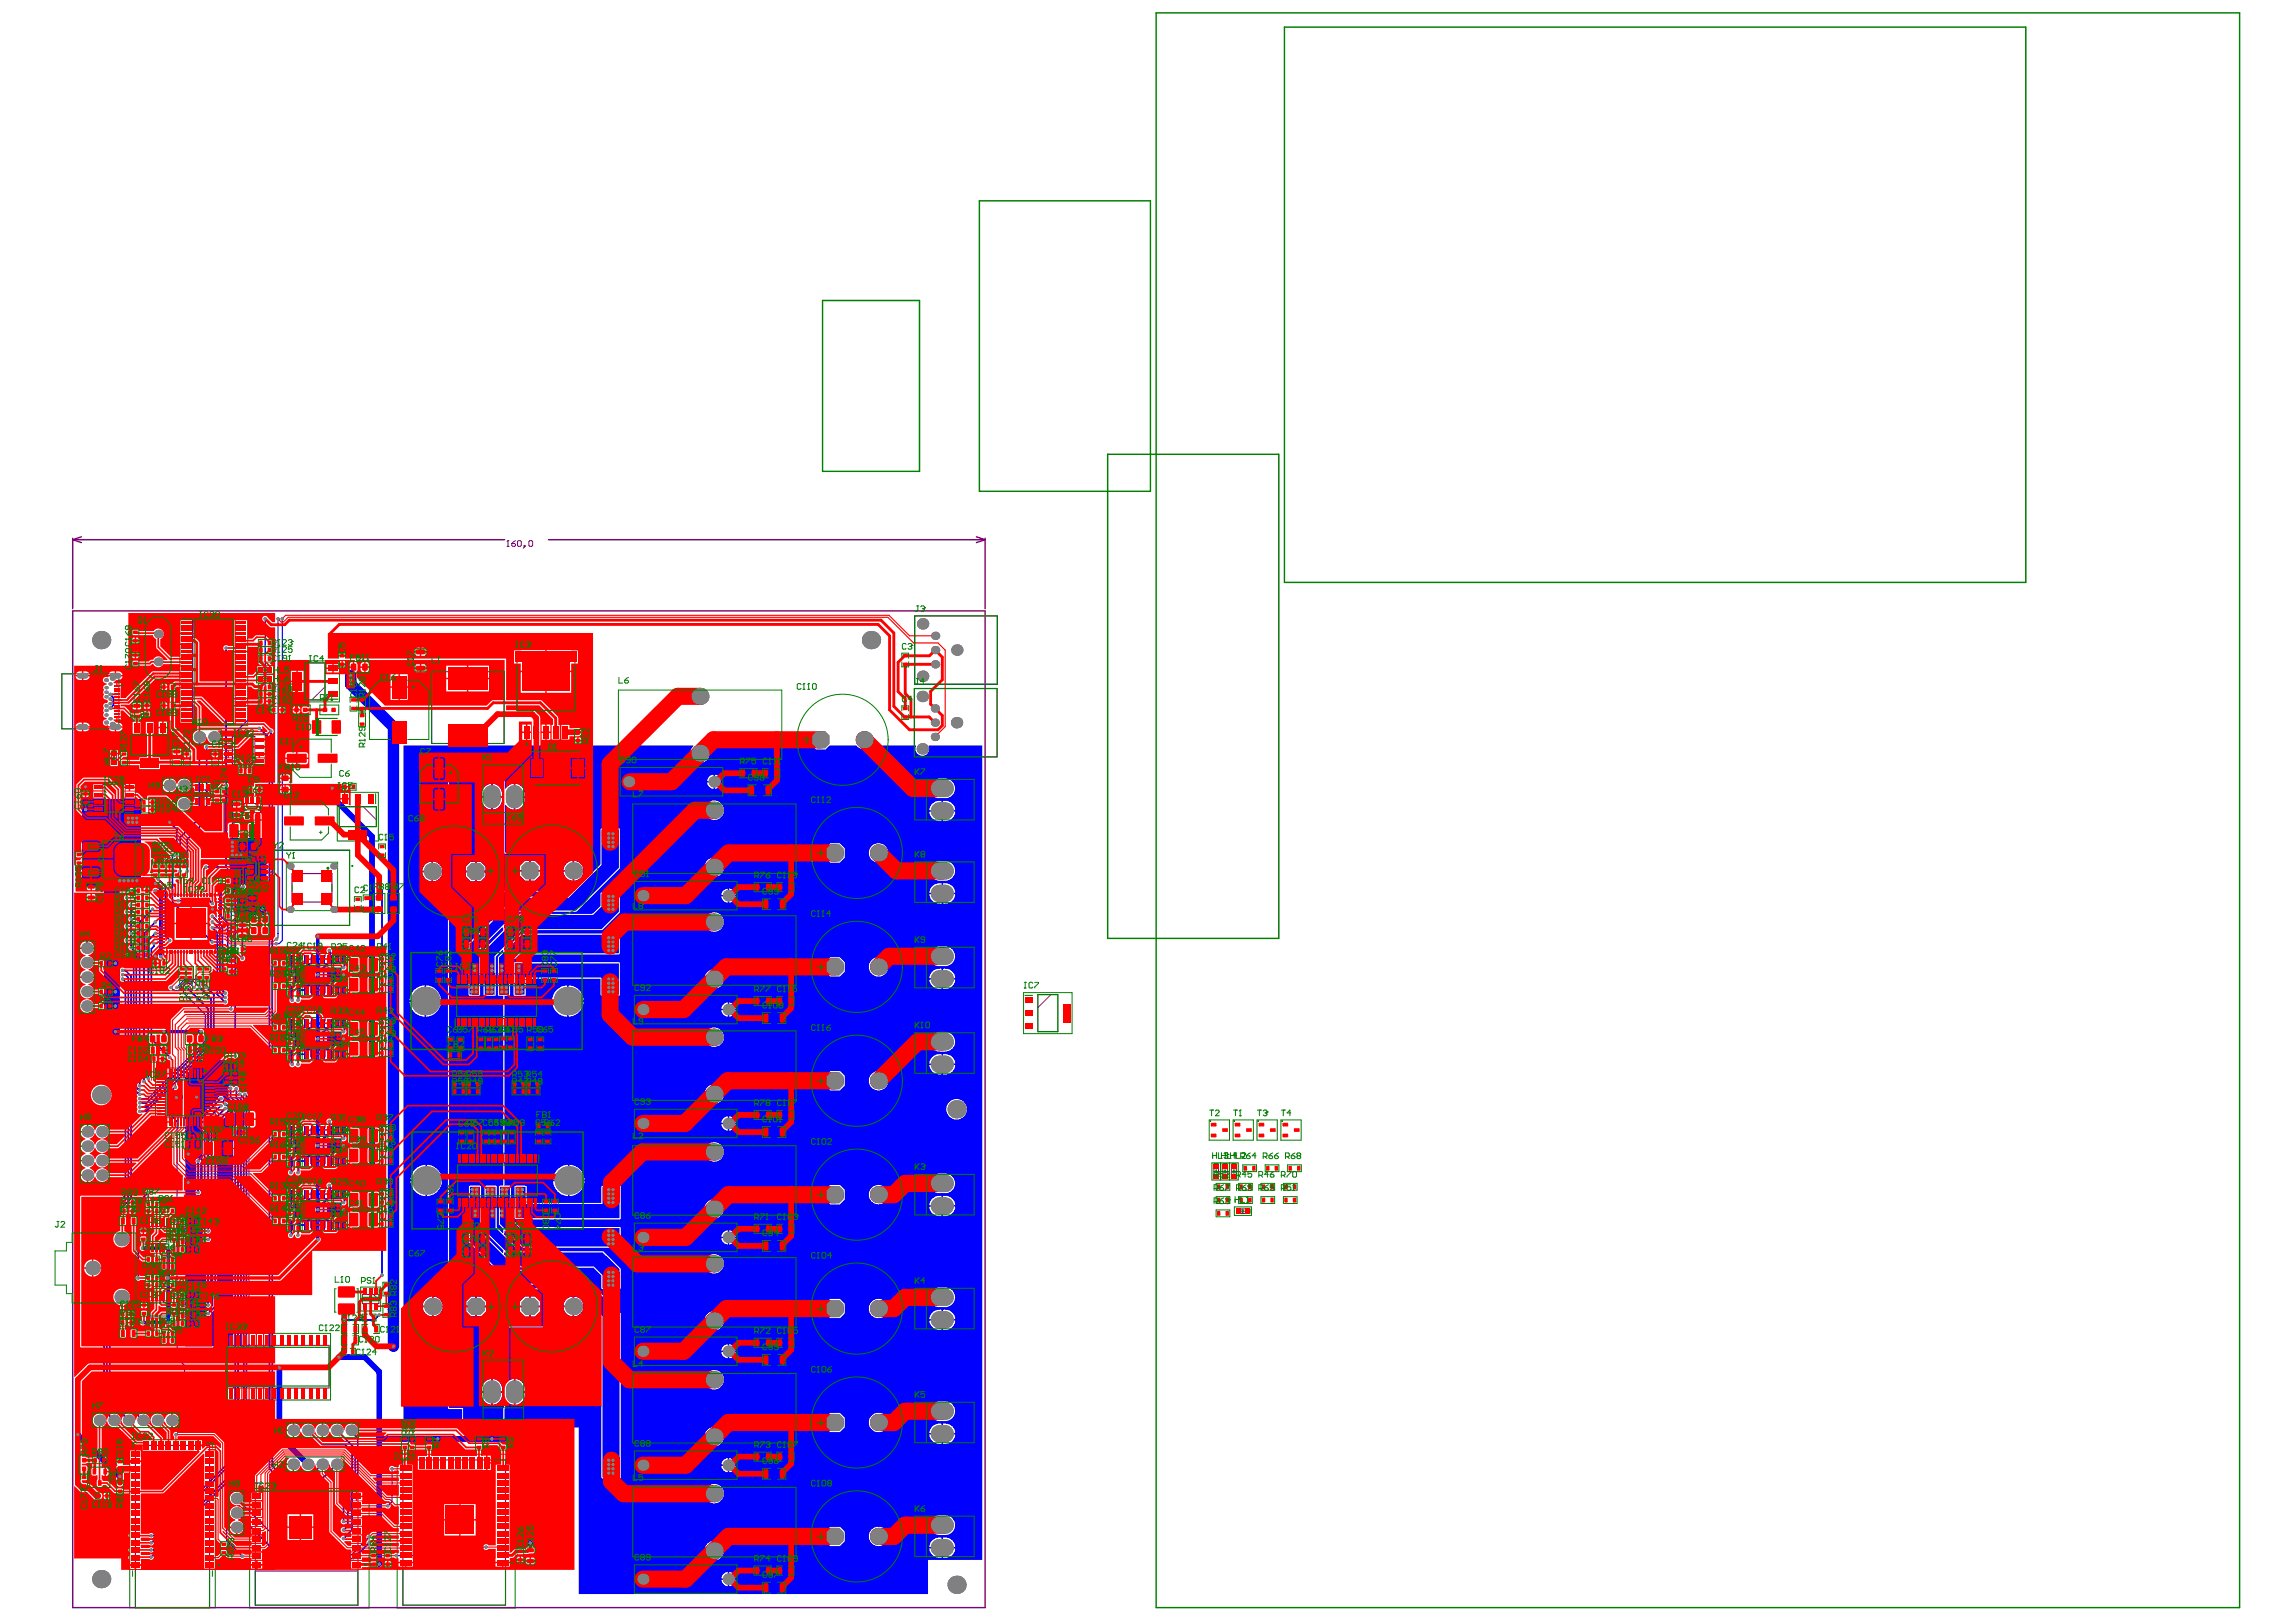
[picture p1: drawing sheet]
<svg xmlns="http://www.w3.org/2000/svg" width="297mm" height="210mm" viewBox="0 0 297 210" stroke-linecap="round" stroke-linejoin="round" font-family="sans-serif">
<g fill="none" stroke="#008000" stroke-width=".13">
<path d="M23.3 79.9h8.8v14h-8.8zM14.2 97h1.1v2.2h-1.1zM14.5 98.1h.5M14.8 97.8v.6M16.7 93.3h5.3v6.3h-5.3zM28.8 95.1h5.5v4h-5.5zM33.2 86.2h2.2v2.2h-2.2zM33.2 87.3h2.2M34 87.8h.6M34 86.7h.6M34.3 86.4v.6M34.3 87.5v.6"/>
<path d="M37.6 85.5h6.3v5.3h-6.3zM68.5 97h7.2v4.9h-7.2zM12 101.3h5.5v4h-5.5zM24.9 101.3h2.6v3.1h-2.6zM31.4 103h2.5v3.1h-2.5zM31.8 111.6h3.1v2.6h-3.1zM37 111.6h6.7v6.2h-6.7zM43.6 102.5h5.3v6.3h-5.3zM20.1 138.2h7.7v7.7h-7.7zM37.1 123.4h8.1v5.5h-8.1zM37.1 131.7h8.1v5.5h-8.1zM39.1 123.4v5.5"/>
<path d="M39.1 131.7v5.5M41.1 123.4v5.5M41.1 131.7v5.5M43.2 123.4v5.5M43.2 131.7v5.5M58.9 126h10.7v7.1h-10.7zM132.4 128.5h6.3v5.3h-6.3zM19.1 157.5h2.7v4.7h-2.7zM37.1 145.5h8.1v5.5h-8.1zM37.1 153.8h8.1v5.5h-8.1zM39.1 145.5v5.5M39.1 153.8v5.5"/>
<path d="M41.1 145.5v5.5M41.1 153.8v5.5M43.2 145.5v5.5M43.2 153.8v5.5M59 149.2h10.8v7.1h-10.8zM156.8 150.5h1.1v2.2h-1.1zM157 151.6h.6M157.3 151.3v.6M157.9 150.5h1.1v2.2h-1.1zM158.2 151.6h.6M158.5 151.3v.6M159.1 150.5h1.1v2.2h-1.1z"/>
<path d="M159.3 151.6h.6M159.6 151.3v.6M159.7 156.2h2.2v1.1h-2.2zM160.5 156.7h.6M160.8 156.4v.6M19.1 167.1h2.7v4.7h-2.7zM29.2 172.6h13.6v8.6h-13.6zM46.7 166.6h2.5v3.1h-2.5zM16.8 186.3h11v21.8h-11zM32.3 192.6h15.4v15.5h-15.4zM51.4 188.2h15.3v19.9h-15.3z"/>
</g>
<g fill="none" stroke="#800080" stroke-width=".13">
<path d="M65.6 70.7h.2M65.7 70h.1M65.7 70v.7M65.7 70l-.1 .1M66.2 70.3h.4l.1 .3-.1 .1h-.3l-.1-.1zM66.7 70l-.5 .3M66.9 70.1l.2-.1h.2l.1 .1v.5l-.1 .1h-.2l-.2-.1zM67.8 70.6h.1v.1h-.1zM67.9 70.7l-.2 .2M68.4 70.1l.1-.1h.3l.1 .1v.5l-.1 .1h-.3l-.1-.1zM8 87.2h7.4v7.1h-7.4zM14.5 97.5h.5v1.2h-.5z"/>
<path d="M17 95.2h4.8v2.6h-4.8zM20.1 95.2l1.7 1.7M24.9 80.1h5.5v13.6h-5.5zM25.4 80.1l-.5 .5M30.1 95.3h2.9v3.6h-2.9zM33 98l-1 .9M33.7 86.4h1.2v.6h-1.2zM33.7 87.5h1.2v.6h-1.2zM39.5 85.8h2.5v4.8h-2.5zM42 88.9l-1.6 1.7M69.2 97.3h5.8v4.3h-5.8zM69.9 97.3l-.7 .7"/>
<path d="M13.3 101.5h2.9v3.6h-2.9zM16.2 104.2l-.9 .9M25.1 102.2h2.1v1.2h-2.1zM26.5 102.2l.7 .7M31.6 104h2.1v1.2h-2.1zM32.8 111.8h1.1v2.1h-1.1zM33 104l.7 .7M33.9 113.2l-.7 .7M43.9 104.4h4.8v2.6h-4.8zM47 104.4l1.7 1.7M21.4 139.5h5.2v5.2h-5.2zM26.2 139.5l.4 .4"/>
<path d="M37.3 124.7h7.7v2.9h-7.7zM37.3 133h7.7v2.9h-7.7zM39.3 124.7v2.9M39.3 133v2.9M40.9 124.7v2.9M40.9 133v2.9M40.9 134.9l-.9 1M40.9 126.6l-.9 1M41.3 124.7v2.9M41.3 133v2.9M42 124.7l.9 .9M42 133l.9 .9"/>
<path d="M42.3 124.7l-1 .9M42.3 133l-1 .9M42.9 124.7v2.9M42.9 133v2.9M59.1 131.3l.4 .5M59.1 127.3h10.3v4.5h-10.3zM134.3 128.7h2.5v4.8h-2.5zM136 128.7l-1.7 1.7M19.4 158.7h2.2v2.2h-2.2zM21.1 158.7l.5 .5M37.3 146.8h7.7v2.9h-7.7zM37.3 155.1h7.7v2.9h-7.7z"/>
<path d="M39.3 146.8v2.9M39.3 155.1v2.9M40.9 146.8v2.9M40.9 155.1v2.9M40.9 148.7l-.9 1M40.9 157l-.9 1M41.3 146.8v2.9M41.3 155.1v2.9M42 146.8l.9 .9M42 155.1l.9 .9M42.3 146.8l-1 .9M42.3 155.1l-1 .9"/>
<path d="M42.9 146.8v2.9M42.9 155.1v2.9M59.2 150.5h10.3v4.5h-10.3zM69.1 150.5l.4 .5M157 151h.6v1.2h-.6zM158.2 151h.6v1.2h-.6zM159.3 151h.6v1.2h-.6zM160.2 156.4h1.2v.6h-1.2zM19.4 168.3h2.2v2.3h-2.2zM21.1 168.3l.5 .5M29.4 174.1h13.2v5.5h-13.2zM29.4 178.7l.9 .9"/>
<path d="M46.9 167.5h2.1v1.2h-2.1zM48.3 167.5l.7 .7"/>
</g>
<path d="M118.3 79.7h10.7v8.8h-10.7zM55.8 86.9h9.4v9.3h-9.4zM66.9 85.6h7.5v6.3h-7.5zM118.3 89.1h10.7v8.8h-10.7zM21 115.8h7.4v7.4h-7.4zM35.5 110h9.7v9.8h-9.7zM37.8 113.1h5.1v3.6h-5.1zM17.5 187.1h9.6v21h-9.6zM33 193h13.3v14.7h-13.3zM52.1 188.9h13.3v18.8h-13.3zM33 203.3h13.3" fill="none" stroke="#800080" stroke-width=".15"/>
<path d="M9.4 69.7v9.1M9.4 79.1h118v128.9h-118zM9.4 69.8l1.1 .4M9.4 69.8h55.9M10.5 69.5l-1.1 .3M71 69.8h56.4M126.3 69.5l1.1 .3M127.4 69.7v9.1M127.4 69.8l-1.1 .4" fill="none" stroke="#800080" stroke-width=".19"/>
<g fill="#00f">
<path d="M13.5 114.5h2v21.2h-2z"/>
<path d="M30.9 142l.4 .2v32h-.2v-31.8l-.2-.3z"/>
<path d="M58.1 101h2.2v81.2h-2.2z"/>
<path d="M66.7 153.6h1.3v2.2h10v-2.2h2.2v4h-13.5z"/>
<path d="M66.6 124.7h13.4v4h-2.2v-2.2h-9.9v2.2h-1.3z"/>
<path d="M62.7 123l4.6-4.6h9.4l1.1-1.1v-1.7h2.2v2.4l-2.2 2.2h-10.3l-3.5 3.5v5h-1.3z"/>
<path d="M64.5 123.9l3-2.9h12.5v2.4h-12.9l-1.3 1.3v4h-1.3z"/>
<path d="M10.7 103.5h7.6v11.2h-7.6z"/>
<path d="M60.8 153.6h1.3v5.8l5 5.1h7.5l5.6 5.5v21.2h-2.2v-20.8l-4.3-4.3h-7.5l-5.4-5.4z"/>
<path d="M60.8 122.2l6-6h6.8l4.2-4.3v-4.6h2.2v5l-5.5 5.5h-7.6l-4.9 5v5.9h-1.2z"/>
<path d="M62.8 153.6h1.3v5.3l3.2 3.2h10.7l2.2 2.2v2.4h-2.2v-1.7l-1.2-1.1h-9.4l-4.6-4.6z"/>
<path d="M64.7 153.6h1.3v4l1.3 1.3h12.9v2.4h-12.6l-2.9-2.9z"/>
<path d="M29.7 108.4h4.8v10h-3.8v-2.5l.8-.8a.38 .38 0 0 0 .3-.3 .38 .38 0 0 0-.3-.4 .38 .38 0 0 0-.4 .4l-.9 .8h-.1v-2.7l-.4-.6z"/>
<path d="M59.2 166.9h11.4v4.7h-11.4zM68.7 167.8v1.2h1.2v-.6l-.7-.6zM61.7 167.8v1.2h1.2v-.6l-.7-.6zM60.3 168.4v.6h1.2v-1.2h-.5zM67.3 168.4v.6h1.2v-1.2h-.6zM68.7 169.2v1.2h.5l.7-.7v-.5zM67.3 169.2v.5l.6 .7h.6v-1.2zM61.7 169.2v1.2h.5l.7-.7v-.5zM60.3 169.2v.5l.7 .7h.5v-1.2z"/>
<path d="M59.2 110.5h11.4v4.8h-11.4zM68.7 111.4v1.2h1.2v-.6l-.7-.6zM67.3 112v.6h1.2v-1.2h-.6zM61.6 111.5v1.2h1.2v-.6l-.6-.6zM60.3 112.1v.6h1.2v-1.2h-.6zM68.7 112.8v1.2h.5l.7-.7v-.5zM67.3 112.8v.5l.6 .7h.6v-1.2zM61.6 112.9v1.2h.6l.6-.7v-.5zM60.3 112.9v.5l.6 .7h.6v-1.2z"/>
<path d="M24 139.1l1.9-1.9h6.4v37h-.2v-32.5a.49 .49 0 0 0-.3-.4 .49 .49 0 0 0-.5 .1l-.5-.2a.39 .39 0 0 0 0-.6 .39 .39 0 0 0-.6 .1 .4 .4 0 0 0-.5-.2 .4 .4 0 0 0-.1 .6v.9l.6 .6v31.6h-6.2zM24.6 141.5v.4h.3v-.3zM24.2 141.6l-.1 .3h.3v-.4zM24.6 142.1v.4l.3-.1v-.3zM24.1 142.1l.1 .3 .2 .1v-.4zM25.4 150a.37 .37 0 0 0 0 .5v3.6a.38 .38 0 0 0 0 .5 .38 .38 0 0 0 .5 0 .38 .38 0 0 0 0-.5v-3.6a.38 .38 0 0 0 0-.5 .38 .38 0 0 0-.5 0zM28.3 141.9l-.1 .3-1.9 1.9-.1 .2v19.6l.5 .5v4.2a.38 .38 0 0 0 0 .6 .38 .38 0 0 0 .5 0 .38 .38 0 0 0 0-.6v-4.3l-.5-.5v-3h.2a.38 .38 0 0 0 .4-.4l.2-.2 .1 .1v8.7l-.7 .6a.38 .38 0 0 0-.4 .4 .38 .38 0 0 0 .4 .4 .38 .38 0 0 0 .4-.4l.7-.7 .1-.2v-23.5l1.7-1.7v-.7l-.3-.4a.39 .39 0 0 0-.3-.3 .39 .39 0 0 0-.4 .3l-.3-.1v-.1l.1-.1a.38 .38 0 0 0 .3-.5 .38 .38 0 0 0-.6-.1z"/>
<path d="M59.9 100.5h5.2v17.1l-4.5 4.6v6.6l.2 .1h1.2l.1-.2v-5.8l2.9-2.9h.1v.4l-2.5 2.6v5.8l.1 .1h1.3l.1-.2v-4.9l.9-.9 .1 .1v.2l-.7 .7v4.8l.1 .2h.6v24.5h-.5l-.1 .2v4.8l.6 .6v.5l-.1 .1-.7-.8v-5.3l-.2-.1h-1.3l-.1 .2v5.8l2.4 2.4v.3h-.1l-2.8-2.7v-5.9l-.1-.1h-1.3l-.1 .2v7.2l4.4 4.4v18.6h-5.2zM63.7 101.4v1.6h1.3a1.36 1.36 0 0 0-1.3-1.6zM62.7 101.8a1.43 1.43 0 0 0-.4 1.2h1.2v-1.6l-.4 .1zM62.3 103.2a1.35 1.35 0 0 0 1.2 1.6v-1.6zM63.7 103.2v1.6a1.35 1.35 0 0 0 1.3-1.6zM61.6 111.5v1.2h1.2v-.6l-.6-.6zM60.3 112.1v.6h1.2v-1.2h-.6zM61.6 112.9v1.2h.6l.6-.7v-.5zM60.3 112.9v.5l.6 .7h.6v-1.2zM61.7 167.8v1.2h1.2v-.6l-.7-.6zM60.3 168.4v.6h1.2v-1.2h-.5zM61.7 169.2v1.2h.5l.7-.7v-.5zM60.3 169.2v.5l.7 .7h.5v-1.2zM63.8 178.4v1.6h1.2a1.35 1.35 0 0 0-1.2-1.6zM62.7 178.8a1.43 1.43 0 0 0-.4 1.2h1.3v-1.6l-.4 .1zM63.8 180.2v1.6a1.35 1.35 0 0 0 1.2-1.6zM62.3 180.2a1.35 1.35 0 0 0 1.3 1.6v-1.6z"/>
<path d="M60.2 170.8h5v11.4h-5zM63.8 178.4v1.6h1.2a1.35 1.35 0 0 0-1.2-1.6zM62.7 178.8a1.43 1.43 0 0 0-.4 1.2h1.3v-1.6l-.4 .1zM63.8 180.2v1.6a1.35 1.35 0 0 0 1.2-1.6zM62.3 180.2a1.35 1.35 0 0 0 1.3 1.6v-1.6z"/>
<path d="M60.2 101h5v11.5h-2.4v-.4l-.6-.6h-.6v1.3h-.1v-1.3h-.6l-.6 .6-.1-.1zM63.7 101.4v1.6h1.3a1.36 1.36 0 0 0-1.3-1.6zM62.7 101.8a1.43 1.43 0 0 0-.4 1.2h1.2v-1.6l-.4 .1zM62.3 103.2a1.35 1.35 0 0 0 1.2 1.6v-1.6zM63.7 103.2v1.6a1.35 1.35 0 0 0 1.3-1.6z"/>
<path d="M52.2 96.5h37.5v.1a1.26 1.26 0 0 0 0 1.8 1.26 1.26 0 0 0 1.8 0 1.26 1.26 0 0 0-.1-1.8v-.1h13.6l.6 .5h1.2l.5-.5h3.5a1.25 1.25 0 0 0 2 0h5.7a.89 .89 0 0 0 .8 1.3 .89 .89 0 0 0 .8-1.3h.1h6.9v105.4h-7v4.4h-45.2v-21.6h-22.7zM58 100.9l-.1 81.3 .2 .2h1.7v1.4l.1 .1 5.2 .1 .2-.2v-1.5l.1-.1v-1h.1a1.29 1.29 0 0 0 1 .6v-3.4l-.2 .1a1.29 1.29 0 0 0-.8 .6h-.1v-7.3h5.3l.1-4.9-.2-.2h-5.3v-1.2l.9 .8h7.4l4.2 4.1v20.8l.2 .1h2.3v-21.4l-5.6-5.6h-7.5l-2-2 .1-.3 2.1 2.1h9.4l1 1v1.7h2.4l.1-.1v-2.5l-2.3-2.3h-10.6l-2.2-2.2 .1-.4 2.3 2.2h12.6l.1-.1v-2.5l-.1-.1h-12.9l-1.2-1.2v-4.1l-.1-.1h-.7v-24.5h.6l.1-.2v-4l1.2-1.2h12.9l.1-.1v-2.4l-.2-.2h-12.5l-2.2 2.1h-.1v-.1l2.4-2.4h10.3l2.3-2.3v-2.5l-.2-.1h-2.3v1.7l-1 1h-9.4l-2 2v-.1l-.1-.3 1.8-1.8h7.6l5.6-5.6v-5.1l-.2-.1h-2.3v4.7l-4.2 4.1h-6.7l-1.5 1.4v-2h5.3l.2-.1-.1-4.9-5.4-.1v-6.1h.2a1.29 1.29 0 0 0 1 .6v-3.4h-.2a1.29 1.29 0 0 0-.9 .7l-.1-.1v-1l-.1-.5-.1-.1h-5.2l-.1 .1v.4zM92.5 100.2v.9h.8a.9 .9 0 0 0-.8-.9zM91.7 100.5l-.2 .6h.8v-.9zM80.4 101.2a.9 .9 0 0 0 1.8 0 .9 .9 0 0 0-1.8 0zM92.5 101.3v.8a.9 .9 0 0 0 .8-.8zM91.5 101.3a.9 .9 0 0 0 .8 .8v-.8zM66.7 101.4v1.6h1.2a1.35 1.35 0 0 0-1.2-1.6zM120.6 101.1a1.28 1.28 0 0 0-.2 1.4 1.28 1.28 0 0 0 1.1 .8 1.61 1.61 0 0 0 2-.8 1.28 1.28 0 0 0-1.2-1.7 1.89 1.89 0 0 0-1.7 .3zM66.7 103.2v1.6a1.35 1.35 0 0 0 1.2-1.6zM122 103.6v1.3h1.6a1.35 1.35 0 0 0-1.6-1.3zM120.6 104l-.3 .4-.1 .5h1.6v-1.3h-.3a1.32 1.32 0 0 0-.9 .4zM91.1 104.9a1.3 1.3 0 0 0 2.6 0 1.3 1.3 0 0 0-2.6 0zM122 105v1.3a1.36 1.36 0 0 0 1.6-1.3zM120.2 105a1.35 1.35 0 0 0 1.6 1.3v-1.3zM106.8 109.8v1.2l.6 .6h1.3l.6-.6v-1.2l-.6-.7h-1.3zM112.4 110.4a1.26 1.26 0 0 0 2.5 0 1.26 1.26 0 0 0-2.5 0zM74.3 111.4v1.2h1.2a1.28 1.28 0 0 0-1.2-1.2zM73.3 111.8l-.3 .4-.1 .4h1.2v-1.2l-.4 .1zM56 111.5v1.2h1.2a1.28 1.28 0 0 0-1.2-1.2zM55 111.9l-.3 .4-.1 .4h1.2v-1.2l-.4 .1zM91.1 112.2a1.3 1.3 0 0 0 2.6 0 1.3 1.3 0 0 0-2.6 0zM72.9 112.8a1.28 1.28 0 0 0 1.2 1.2v-1.2zM74.3 112.8v1.2a1.28 1.28 0 0 0 1.2-1.2zM120.6 111.8a1.28 1.28 0 0 0-.2 1.4 1.28 1.28 0 0 0 1.1 .8 1.61 1.61 0 0 0 2-.8 1.28 1.28 0 0 0-1.2-1.8 1.89 1.89 0 0 0-1.7 .4zM56 112.9v1.2a1.28 1.28 0 0 0 1.2-1.2zM54.6 112.9a1.28 1.28 0 0 0 1.2 1.2v-1.2zM122 114.3v1.2h1.6a1.35 1.35 0 0 0-1.6-1.2zM120.6 114.7l-.3 .4-.1 .4h1.6v-1.2h-.3a1.32 1.32 0 0 0-.9 .4zM94.3 115v.8h.9a.9 .9 0 0 0-.9-.8zM93.6 115.2l-.3 .6h.9v-.8zM82.3 115.9a.9 .9 0 0 0 1.8 0 .9 .9 0 0 0-1.8 0zM94.3 116v.8a.9 .9 0 0 0 .9-.8zM93.3 116a.9 .9 0 0 0 .9 .8v-.8zM122 115.7v1.2a1.36 1.36 0 0 0 1.6-1.2zM120.2 115.7a1.35 1.35 0 0 0 1.6 1.2v-1.2zM91.1 119.3a1.3 1.3 0 0 0 2.6 0 1.3 1.3 0 0 0-2.6 0zM120.6 122.9a1.28 1.28 0 0 0-.2 1.3 1.28 1.28 0 0 0 1.1 .8 1.61 1.61 0 0 0 2-.8 1.28 1.28 0 0 0-1.2-1.7 1.89 1.89 0 0 0-1.7 .4zM106.8 124.5v1.2l.6 .7h1.3l.6-.7v-1.2l-.6-.6h-1.3zM112.4 125.1a1.26 1.26 0 0 0 2.5 0 1.26 1.26 0 0 0-2.5 0zM122 125.4v1.2h1.6a1.35 1.35 0 0 0-1.6-1.2zM120.6 125.7l-.3 .5-.1 .4h1.6v-1.2h-.3a1.32 1.32 0 0 0-.9 .3zM91.1 126.7a1.3 1.3 0 0 0 2.6 0 1.3 1.3 0 0 0-2.6 0zM122 126.8v1.2a1.36 1.36 0 0 0 1.6-1.2zM120.2 126.8a1.35 1.35 0 0 0 1.6 1.2v-1.2zM66.5 124.6l-.1 4.1 .1 .2 1.5-.1v-2.1h9.7v2.1l2.3 .1 .2-.1v-4.1l-.1-.2zM73.6 127.5v2h1.9a2.02 2.02 0 0 0-1.9-2zM72 128.1a2 2 0 0 0-.6 1.4h2v-2h-.3a2.04 2.04 0 0 0-1.1 .6zM55.1 127.5v2h2a2.02 2.02 0 0 0-2-2zM53.6 128.1a2 2 0 0 0-.6 1.4h1.9v-2h-.2a2.04 2.04 0 0 0-1.1 .6zM94.3 129.7v.9h.9a.9 .9 0 0 0-.9-.9zM93.6 130l-.3 .6h.9v-.9zM82.3 130.6a.9 .9 0 0 0 1.8 0 .9 .9 0 0 0-1.8 0zM94.3 130.7v.9a.9 .9 0 0 0 .9-.9zM93.3 130.7a.9 .9 0 0 0 .9 .9v-.9zM71.4 129.6a2.02 2.02 0 0 0 2 2v-2zM53 129.6a2.02 2.02 0 0 0 1.9 2v-2zM55.1 129.6v2a2.02 2.02 0 0 0 2-2zM73.6 129.6v2a2.02 2.02 0 0 0 1.9-2zM91.1 134.2a1.3 1.3 0 0 0 2.6 0 1.3 1.3 0 0 0-2.6 0zM120.6 133.9a1.28 1.28 0 0 0-.2 1.4 1.28 1.28 0 0 0 1.1 .8 1.61 1.61 0 0 0 2-.8 1.28 1.28 0 0 0-1.2-1.8 1.89 1.89 0 0 0-1.7 .4zM122 136.4v1.2h1.6a1.35 1.35 0 0 0-1.6-1.2zM120.6 136.8l-.3 .4-.1 .4h1.6v-1.2h-.3a1.32 1.32 0 0 0-.9 .4zM122 137.8v1.2a1.36 1.36 0 0 0 1.6-1.2zM120.2 137.8a1.35 1.35 0 0 0 1.6 1.2v-1.2zM106.8 139.2v1.3l.6 .6h1.3l.6-.6v-1.3l-.6-.6h-1.3zM112.4 139.9a1.26 1.26 0 0 0 2.5 0 1.26 1.26 0 0 0-2.5 0zM91.1 141.6a1.3 1.3 0 0 0 2.6 0 1.3 1.3 0 0 0-2.6 0zM122.4 143.5a1.35 1.35 0 0 0 2.7 0 1.35 1.35 0 0 0-2.7 0zM94.3 144.5v.8h.9a.9 .9 0 0 0-.9-.8zM93.6 144.7l-.3 .6h.9v-.8zM82.3 145.4a.9 .9 0 0 0 1.8 0 .9 .9 0 0 0-1.8 0zM94.3 145.5v.8a.9 .9 0 0 0 .9-.8zM93.3 145.5a.9 .9 0 0 0 .9 .8v-.8zM91.1 149.1a1.3 1.3 0 0 0 2.6 0 1.3 1.3 0 0 0-2.6 0zM55.2 150.7v2h2a2.02 2.02 0 0 0-2-2zM73.7 150.7v2h1.9a2.02 2.02 0 0 0-1.9-2zM72.1 151.3a2 2 0 0 0-.5 1.4h1.9v-2h-.2a2.04 2.04 0 0 0-1.2 .6zM53.7 151.3a2 2 0 0 0-.6 1.4h2v-2h-.3a2.04 2.04 0 0 0-1.1 .6zM120.6 152.2a1.28 1.28 0 0 0-.2 1.4 1.28 1.28 0 0 0 1.1 .8 1.61 1.61 0 0 0 2-.8 1.28 1.28 0 0 0-1.2-1.7 1.89 1.89 0 0 0-1.7 .3zM73.7 152.9v1.9a2.02 2.02 0 0 0 1.9-1.9zM55.2 152.9v1.9a2.02 2.02 0 0 0 2-1.9zM71.6 152.9a2.02 2.02 0 0 0 1.9 1.9v-1.9zM53.1 152.9a2.02 2.02 0 0 0 2 1.9v-1.9zM66.6 153.5v4.1v.2h13.6l.1-.1v-4.1l-.1-.2-2.4 .1v2.1h-9.7v-2.1zM106.8 154v1.2l.6 .7h1.3l.6-.7v-1.2l-.6-.6h-1.3zM112.4 154.6a1.26 1.26 0 0 0 2.5 0 1.26 1.26 0 0 0-2.5 0zM122 154.7v1.3h1.6a1.35 1.35 0 0 0-1.6-1.3zM120.6 155.1l-.3 .5-.1 .4h1.6v-1.3h-.3a1.32 1.32 0 0 0-.9 .4zM122 156.2v1.2a1.36 1.36 0 0 0 1.6-1.2zM120.2 156.2a1.35 1.35 0 0 0 1.6 1.2v-1.2zM91.1 156.4a1.3 1.3 0 0 0 2.6 0 1.3 1.3 0 0 0-2.6 0zM94.3 159.2v.8h.9a.9 .9 0 0 0-.9-.8zM93.6 159.5l-.3 .5h.9v-.8zM82.3 160.1a.9 .9 0 0 0 1.8 0 .9 .9 0 0 0-1.8 0zM94.3 160.2v.9a.9 .9 0 0 0 .9-.9zM93.3 160.2a.9 .9 0 0 0 .9 .9v-.9zM91.1 163.6a1.3 1.3 0 0 0 2.6 0 1.3 1.3 0 0 0-2.6 0zM74.3 167.8v1.2h1.2a1.28 1.28 0 0 0-1.2-1.2zM56.1 167.8v1.2h1.2a1.28 1.28 0 0 0-1.2-1.2zM55.1 168.2l-.3 .4-.1 .4h1.2v-1.2l-.4 .1zM73.3 168.2l-.3 .4-.1 .4h1.2v-1.2l-.4 .1zM120.6 167a1.28 1.28 0 0 0-.2 1.4 1.28 1.28 0 0 0 1.1 .8 1.61 1.61 0 0 0 2-.8 1.28 1.28 0 0 0-1.2-1.8 1.89 1.89 0 0 0-1.7 .4zM72.9 169.2a1.28 1.28 0 0 0 1.2 1.2v-1.2zM56.1 169.2v1.2a1.28 1.28 0 0 0 1.2-1.2zM54.7 169.2a1.28 1.28 0 0 0 1.2 1.2v-1.2zM74.3 169.2v1.2a1.28 1.28 0 0 0 1.2-1.2zM106.8 168.7v1.3l.6 .6h1.3l.6-.6v-1.3l-.6-.6h-1.3zM112.4 169.3a1.26 1.26 0 0 0 2.5 0 1.26 1.26 0 0 0-2.5 0zM122 169.5v1.2h1.6a1.35 1.35 0 0 0-1.6-1.2zM120.6 169.9l-.3 .4-.1 .4h1.6v-1.2h-.3a1.32 1.32 0 0 0-.9 .4zM122 170.9v1.2a1.36 1.36 0 0 0 1.6-1.2zM120.2 170.9a1.35 1.35 0 0 0 1.6 1.2v-1.2zM91.1 170.9a1.3 1.3 0 0 0 2.6 0 1.3 1.3 0 0 0-2.6 0zM94.3 174v.8h.9a.9 .9 0 0 0-.9-.8zM93.6 174.2l-.3 .6h.9v-.8zM82.3 174.9a.9 .9 0 0 0 1.8 0 .9 .9 0 0 0-1.8 0zM94.3 175v.8a.9 .9 0 0 0 .9-.8zM93.3 175a.9 .9 0 0 0 .9 .8v-.8zM91.1 178.6a1.3 1.3 0 0 0 2.6 0 1.3 1.3 0 0 0-2.6 0zM66.7 178.4v1.6h1.2a1.35 1.35 0 0 0-1.2-1.6zM66.7 180.2v1.6a1.35 1.35 0 0 0 1.2-1.6zM120.6 181.7a1.28 1.28 0 0 0-.2 1.4 1.28 1.28 0 0 0 1.1 .8 1.61 1.61 0 0 0 2-.8 1.28 1.28 0 0 0-1.2-1.8 1.89 1.89 0 0 0-1.7 .4zM106.8 183.5v1.2l.6 .6h1.3l.6-.6v-1.2l-.6-.7h-1.3zM112.4 184.1a1.26 1.26 0 0 0 2.5 0 1.26 1.26 0 0 0-2.5 0zM122 184.2v1.3h1.6a1.35 1.35 0 0 0-1.6-1.3zM120.6 184.6l-.3 .4-.1 .5h1.6v-1.3h-.3a1.32 1.32 0 0 0-.9 .4zM122 185.6v1.3a1.36 1.36 0 0 0 1.6-1.3zM120.2 185.6a1.35 1.35 0 0 0 1.6 1.3v-1.3zM91.1 185.9a1.3 1.3 0 0 0 2.6 0 1.3 1.3 0 0 0-2.6 0zM94.3 188.7v.8h.9a.9 .9 0 0 0-.9-.8zM93.6 189l-.3 .5h.9v-.8zM82.3 189.6a.9 .9 0 0 0 1.8 0 .9 .9 0 0 0-1.8 0zM94.3 189.7v.8a.9 .9 0 0 0 .9-.8zM93.3 189.7a.9 .9 0 0 0 .9 .8v-.8zM91.1 193.3a1.3 1.3 0 0 0 2.6 0 1.3 1.3 0 0 0-2.6 0zM120.6 196.5a1.28 1.28 0 0 0-.2 1.4 1.28 1.28 0 0 0 1.1 .7 1.61 1.61 0 0 0 2-.7 1.28 1.28 0 0 0-1.2-1.8 1.89 1.89 0 0 0-1.7 .4zM106.8 198.2v1.3l.6 .6h1.3l.6-.6v-1.3l-.6-.6h-1.3zM112.4 198.8a1.26 1.26 0 0 0 2.5 0 1.26 1.26 0 0 0-2.5 0zM122 199v1.2h1.6a1.35 1.35 0 0 0-1.6-1.2zM120.6 199.4l-.3 .4-.1 .4h1.6v-1.2h-.3a1.32 1.32 0 0 0-.9 .4zM122 200.4v1.2a1.36 1.36 0 0 0 1.6-1.2zM120.2 200.4a1.35 1.35 0 0 0 1.6 1.2v-1.2zM91.1 200.7a1.3 1.3 0 0 0 2.6 0 1.3 1.3 0 0 0-2.6 0zM94.3 203.4v.9h.9a.9 .9 0 0 0-.9-.9zM93.6 203.7l-.3 .6h.9v-.9zM82.3 204.4a.9 .9 0 0 0 1.8 0 .9 .9 0 0 0-1.8 0zM94.3 204.4v.9a.9 .9 0 0 0 .9-.9zM93.3 204.4a.9 .9 0 0 0 .9 .9v-.9z"/>
</g>
<path d="M14.2 91.6h.1M19.9 122.1v.4M21.9 121.7h.1M17.9 141l.2 .1M17.9 141.5l.2 .1M18.1 142.7h.9M18.1 143.3h.9M23.4 142h-.6M24.3 153h.1M19.5 199.7h.1M19.5 198.7h.6M19.5 201.5h.1" fill="none" stroke="#00f" stroke-width=".22"/>
<path d="M21.8 171.1l-.1 .1" fill="none" stroke="#00f" stroke-width=".44"/>
<path d="M22.9 127.8h.1M23.4 127.6v.3l-.3 .3h-.6" fill="none" stroke="#00f" stroke-width=".15"/>
<circle cx="24.3" cy="149.4" r=".22" fill="#00f"/>
<g fill="none" stroke="#00f" stroke-width=".15">
<path d="M34.3 80.1v10.8l-4.2 4.3v14.4M36 80.1v41.2l-.2 .2M36.5 80.1v41.6l-.4 .4h-.4M29.2 112.2l.7 .7v17.8M22.1 127.8l.4 .4M22.9 127.8l1-1.1h1.8l1 1.1M23.4 127.6l.6-.6h1l.8 .8M25.1 127.8l-.6-.6h-.4l-.3 .4v.9l2.8 2.8v3.4l-7.5 7.5h-1M22.7 140.7l-.6 .5v3.1l.8 .8v30.6l1 1v7.8l-1.1 1.2M30.6 193.9l7.4 7.4h7.4l2.4-2.4M33.7 191.9h-2.8l-1.6 1.5v6l2.1 2M50.7 190.1v4.2l-.5 .6"/>
<path d="M62.9 200.2h-3.5l-1.1 1.1h-7"/>
</g>
<g fill="none" stroke="#00f" stroke-width=".22">
<path d="M14.2 89.9l.5 .4v.9l-.4 .4M25.8 95.4v10.5l-2.5 2.5v4.3M26.7 96.7h.1M26.7 96.7v9.4l-2.5 2.5v4.1M29.2 83.9v28.3h-2.6M33.6 94.3l1.3 1.2v94.6l1.4 1.4h5.2l2.1-2M35 94.6v.4l.2 .2v94.5l1.5 1.5h3.3l1.7-1.7M14.9 114.5v15.7M16.4 116.2v6.5l.9 .9v17.3l.6 .6M17 117.1v5.5l.6 .7v17.4l.3 .3M19.7 117.7l-1.6 1.6v21.2M20.1 119.3l-1.5 1.5v19.2"/>
<path d="M20.5 113.8l.9 .9v6.4l.5 .6M21.9 106.4l1 .9v3.4M22.3 110.7v6.1l5.2 5.1M23.1 116.6h4l.4 .3M27.5 119.3l.9 1v8.2l.7 .6M27.5 118.6l1.3 1.3v8.3l.3 .3M28.6 114v4.6l.9 .8v4.4M31.2 118l.2 .2v5.8M31.5 114.8l-1.1 1v20.8M49.1 114.8l.3 .4v49.8M14.9 133v.5M15.9 126.1h.3l.4 .4v28.4l-2.8 2.7v23.4l2.8 2.8"/>
<path d="M15.9 125.6h.3l.8 .7v28.8l-2.8 2.7v21.7l4.3 4.3M15.9 126.7l.3 .4v27.6l-2.7 2.8v25l1.3 1.3M19.2 139.6h.1M19.9 122.5l-.3 .3v11.7l2.3 2.3M20.1 120.8l-.9 .9v17.9M24.2 127.8l2.7 2.8v4.2l-7.9 7.9M25.8 127.8l1.5 1.5v5.7l-8.3 8.3M26.7 127.8l1 .9v6.4l-8.8 8.7h-.8M27.5 120.1l.6 .6v8l1 .9M29 129h.1M37.7 132.4v1.7l.3 .3h1.1M37.7 124.1v1.7l.3 .3h1.1"/>
<path d="M37.7 128.1v1.2l.1 .2M37.7 136.4v1.2l.1 .1M39.1 134.4h.1M39.1 126.1h.1M39.6 124.1v.4l.8 .8v1.7l-.8 .8v.3h-1v1.3l-.1 .1M39.6 132.4v.4l.8 .8v1.7l-.8 .8v.3l-1 .1-.1 1.2M40.5 136.4h1.3M40.5 132.4h1.3M40.5 128.1h1.3M40.5 124.1h1.3M42.6 123l.1 .1v1.4l-.8 .8v1.7l.8 .8v.3M42.7 124.1h.9"/>
<path d="M43.2 134.4h.1M43.2 126.1h.1M43.2 126.1h1.2l.2 .2v1.8M43.2 134.4h1.2l.2 .1v1.9M43.6 132.4h-.9v.4l-.8 .8v1.7l.8 .8v.3M44.6 124.1v1l-.2 .1M44.6 132.4v1l-.2 .1M19.2 154.3l-1.3 1.3v9.8M25.6 150.3v4M28.6 143.1l-1.7 1.6v14.6M28.6 142.2l-2.1 2.1v19.6l.4 .4v4.6M29.1 142.9l.5 .4v.5l-1.8 1.7v23.6l-.9 .9"/>
<path d="M29.1 143.5l-1.7 1.7v14.8l-.5 .4M29.3 143h.1M29.8 140.8v1.1l.6 .6v45.9l-10.3 10.3M30.6 140.9v1.2l.2 .3v46.1l-11.2 11.2M31 141.6l.5 .5v47.1l-11.4 11.4h-.6M31.7 141.6l.2 .2v47.5l-12.3 12.2M37.7 158.5v1.3l-.1 .1M37.7 154.5v1.7l.3 .3h1.1M37.7 150.2v1.5h-.1M37.7 146.2v1.8l.2 .2h1.2M39.6 146.2v.4l.8 .8v1.7l-.8 .8v.3h-1v1.5h-.1M39.6 154.5v.4l.8 .8v1.7l-.8 .8v.3l-1 .1-.1 1.3"/>
<path d="M40.5 158.5h1.3M40.5 154.5h1.3M40.5 150.2h1.3M40.5 146.2h1.3M42.6 153.4l.1 .1v1.4l-.8 .8v1.7l.8 .8v.3M42.6 145.1l.1 1.1M42.7 154.5h.9M42.7 146.2h.9M42.7 146.2v.4l-.8 .8v1.7l.8 .8v.3M43.2 156.5h1.2l.2 .2v1.8M43.2 148.2h1.2l.2 .2v1.8M44.6 146.2v1l-.2 .1"/>
<path d="M44.6 154.5v1l-.2 .1M46.6 170.8h.1M49.1 170.2l-.7 .6h-3.9M30.6 195.8l5.9 5.9h9.2l2.1-2M39.8 185.1l1.9 1.8h2.9l1 1v4l-1.2 1.1v3.9M43.6 185.1l2.4 2.4v4.5l-1 .9v4.5l-.6 .6M45.5 185.1v.2l.8 .8v6l-.7 .7v5.2l-1.2 1.1"/>
</g>
<path d="M20.1 114.3l.7 .7v8.8M21.2 133.5h4.8M41.1 121.2v39.2M18.4 161.5h3.4v9.6M18.5 171.2h3.2" fill="none" stroke="#00f" stroke-width=".44"/>
<path d="M43 102v1.1l5.1 5.2v44.9M36.1 177v8.8l3.7 3.7M43.8 175.6h3.4l1.9 1.9v24.9M10.1 185.7l5.4 5.4M49.1 186l.1 .2h16.6l1.5 1.5v10.7l1.3 1.3" fill="none" stroke="#00f" stroke-width=".74"/>
<path d="M45.4 87.4v1.1l5.5 5.6v80.1" fill="none" stroke="#00f" stroke-width="1.5"/>
<g fill="#808080">
<circle cx="19.7" cy="117.7" r=".22"/>
<circle cx="19.9" cy="122.1" r=".22"/>
<circle cx="20.1" cy="123.7" r=".22"/>
<circle cx="11.1" cy="101.8" r=".22"/>
<circle cx="19.5" cy="199.7" r=".22"/>
<circle cx="19.5" cy="198.7" r=".22"/>
<circle cx="19.5" cy="200.6" r=".22"/>
<circle cx="19.5" cy="201.5" r=".22"/>
<circle cx="22.8" cy="142" r=".22"/>
<circle cx="29.8" cy="140.8" r=".22"/>
<circle cx="30.6" cy="140.9" r=".22"/>
<circle cx="31.7" cy="141.6" r=".22"/>
<circle cx="24.2" cy="127.8" r=".22"/>
<circle cx="22.1" cy="127.8" r=".22"/>
<circle cx="22.9" cy="127.8" r=".22"/>
<circle cx="29.5" cy="123.8" r=".22"/>
<circle cx="26" cy="133.5" r=".22"/>
<circle cx="14.9" cy="133.5" r=".22"/>
<circle cx="21.2" cy="133.5" r=".22"/>
<circle cx="29.9" cy="130.6" r=".22"/>
<circle cx="25.1" cy="127.8" r=".22"/>
<circle cx="22.7" cy="140.7" r=".22"/>
<circle cx="20.1" cy="114.3" r=".22"/>
<circle cx="35.8" cy="121.5" r=".22"/>
<circle cx="20.8" cy="123.8" r=".22"/>
<circle cx="23.1" cy="116.6" r=".22"/>
<circle cx="27.5" cy="116.9" r=".22"/>
<circle cx="21.9" cy="121.7" r=".22"/>
<circle cx="20.5" cy="113.8" r=".22"/>
<circle cx="31.4" cy="124" r=".22"/>
<circle cx="27.5" cy="121.9" r=".22"/>
<circle cx="33.9" cy="117.7" r=".22"/>
<circle cx="35.7" cy="122.1" r=".22"/>
<circle cx="31.2" cy="110.7" r=".22"/>
<circle cx="30.6" cy="110.7" r=".22"/>
<circle cx="30.1" cy="110.7" r=".22"/>
<circle cx="30.1" cy="110.1" r=".22"/>
<circle cx="30.1" cy="109" r=".22"/>
<circle cx="30.4" cy="136.6" r=".22"/>
<circle cx="31.5" cy="114.8" r=".22"/>
<circle cx="27.5" cy="117.7" r=".22"/>
<circle cx="28.6" cy="114" r=".22"/>
<circle cx="26.7" cy="96.7" r=".22"/>
<circle cx="33.6" cy="94.3" r=".22"/>
<circle cx="35" cy="94.6" r=".22"/>
<circle cx="36.5" cy="80.1" r=".22"/>
<circle cx="27.5" cy="119.3" r=".22"/>
<circle cx="27.5" cy="120.1" r=".22"/>
<circle cx="27.5" cy="118.6" r=".22"/>
<circle cx="14.9" cy="130.2" r=".22"/>
<circle cx="14.9" cy="128.3" r=".22"/>
<circle cx="14.9" cy="124.7" r=".22"/>
<circle cx="29.1" cy="129.6" r=".22"/>
<circle cx="29.1" cy="129.1" r=".22"/>
<circle cx="29.1" cy="128.5" r=".22"/>
<circle cx="29.2" cy="101.6" r=".22"/>
<circle cx="31" cy="141.6" r=".22"/>
<circle cx="21.9" cy="136.8" r=".22"/>
<circle cx="25.6" cy="154.3" r=".22"/>
<circle cx="18.5" cy="171.2" r=".22"/>
<circle cx="18.4" cy="161.5" r=".22"/>
<circle cx="17.9" cy="165.4" r=".22"/>
<circle cx="19.2" cy="154.3" r=".22"/>
<circle cx="21.8" cy="165.4" r=".22"/>
<circle cx="25.4" cy="142" r=".22"/>
<circle cx="24.3" cy="153" r=".22"/>
<circle cx="24.3" cy="149.4" r=".22"/>
<circle cx="22.9" cy="110.7" r=".22"/>
<circle cx="21.9" cy="106.4" r=".22"/>
<circle cx="16.6" cy="106.4" r=".22"/>
<circle cx="15.5" cy="114" r=".22"/>
<circle cx="16" cy="114" r=".22"/>
<circle cx="16.6" cy="114" r=".22"/>
<circle cx="17.2" cy="114" r=".22"/>
<circle cx="17.7" cy="114" r=".22"/>
<circle cx="11.1" cy="104.8" r=".22"/>
<circle cx="17.7" cy="106.4" r=".22"/>
<circle cx="17.2" cy="106.4" r=".22"/>
<circle cx="17.7" cy="105.9" r=".22"/>
<circle cx="17.2" cy="105.9" r=".22"/>
<circle cx="16.6" cy="105.9" r=".22"/>
<circle cx="26.6" cy="112.2" r=".22"/>
<circle cx="36" cy="80.1" r=".22"/>
<circle cx="16.4" cy="123.5" r=".22"/>
<circle cx="20.1" cy="115.3" r=".22"/>
<circle cx="17" cy="115.3" r=".22"/>
<circle cx="22.3" cy="110.7" r=".22"/>
<circle cx="23.3" cy="112.7" r=".22"/>
<circle cx="43" cy="102" r=".22"/>
<circle cx="49.4" cy="165" r=".22"/>
<circle cx="49.1" cy="114.8" r=".22"/>
<circle cx="49.1" cy="170.2" r=".22"/>
<circle cx="30.1" cy="109.6" r=".22"/>
<circle cx="34.3" cy="80.1" r=".22"/>
<circle cx="44.4" cy="199.1" r=".22"/>
<circle cx="44.4" cy="196.9" r=".22"/>
<circle cx="44.4" cy="198" r=".22"/>
<circle cx="50.2" cy="194.9" r=".22"/>
<circle cx="62.9" cy="200.2" r=".22"/>
<circle cx="51.3" cy="201.3" r=".22"/>
<circle cx="33.7" cy="191.9" r=".22"/>
<circle cx="50.7" cy="190.1" r=".22"/>
<circle cx="31.4" cy="201.4" r=".22"/>
<circle cx="47.8" cy="198.9" r=".22"/>
<circle cx="47.8" cy="199.7" r=".22"/>
<circle cx="36.1" cy="177" r=".22"/>
<circle cx="56.6" cy="186.2" r=".22"/>
<circle cx="63.6" cy="186.2" r=".22"/>
<circle cx="49.1" cy="202.4" r=".22"/>
<circle cx="43.8" cy="175.6" r=".22"/>
<circle cx="68.6" cy="199.7" r=".22"/>
<circle cx="17" cy="117.1" r=".22"/>
<circle cx="10.1" cy="185.7" r=".22"/>
<circle cx="15.5" cy="191.1" r=".22"/>
<circle cx="22.8" cy="185.7" r=".22"/>
<circle cx="29.2" cy="83.9" r=".22"/>
<circle cx="29.1" cy="143.5" r=".22"/>
<circle cx="24.2" cy="112.7" r=".22"/>
<circle cx="45.4" cy="88.5" r=".22"/>
<circle cx="45.4" cy="88" r=".22"/>
<circle cx="45.4" cy="87.4" r=".22"/>
<circle cx="15.9" cy="126.7" r=".22"/>
<circle cx="16.4" cy="119.9" r=".22"/>
<circle cx="16.4" cy="118" r=".22"/>
<circle cx="16.4" cy="116.2" r=".22"/>
<circle cx="17" cy="120.8" r=".22"/>
<circle cx="17" cy="119" r=".22"/>
<circle cx="19.2" cy="139.6" r=".22"/>
<circle cx="20.1" cy="119.3" r=".22"/>
<circle cx="20.1" cy="120.8" r=".22"/>
<circle cx="18.6" cy="140" r=".22"/>
<circle cx="18.1" cy="140.5" r=".22"/>
<circle cx="15.9" cy="125.6" r=".22"/>
<circle cx="15.9" cy="126.1" r=".22"/>
<circle cx="17" cy="122.6" r=".22"/>
<circle cx="18.1" cy="141.1" r=".22"/>
<circle cx="16.4" cy="121.7" r=".22"/>
<circle cx="18.1" cy="141.6" r=".22"/>
<circle cx="18.1" cy="142.2" r=".22"/>
<circle cx="18.1" cy="142.7" r=".22"/>
<circle cx="18.1" cy="143.3" r=".22"/>
<circle cx="25.8" cy="127.8" r=".22"/>
<circle cx="26.7" cy="127.8" r=".22"/>
<circle cx="18.1" cy="143.8" r=".22"/>
<circle cx="41.1" cy="160.4" r=".22"/>
<circle cx="21.8" cy="171.1" r=".22"/>
<circle cx="21.8" cy="161.5" r=".22"/>
<circle cx="24.3" cy="169.4" r=".22"/>
<circle cx="24.3" cy="159.9" r=".22"/>
<circle cx="44.5" cy="170.8" r=".22"/>
<circle cx="41.1" cy="121.2" r=".22"/>
<circle cx="25.6" cy="150.3" r=".22"/>
<circle cx="44.4" cy="147.3" r=".22"/>
<circle cx="44.4" cy="155.6" r=".22"/>
<circle cx="38.5" cy="137.7" r=".22"/>
<circle cx="37.8" cy="137.7" r=".22"/>
<circle cx="44.4" cy="133.5" r=".22"/>
<circle cx="44.4" cy="134.4" r=".22"/>
<circle cx="38" cy="134.4" r=".22"/>
<circle cx="44.4" cy="125.2" r=".22"/>
<circle cx="42.6" cy="123" r=".22"/>
<circle cx="38.5" cy="129.5" r=".22"/>
<circle cx="37.8" cy="129.5" r=".22"/>
<circle cx="38" cy="126.1" r=".22"/>
<circle cx="44.4" cy="126.1" r=".22"/>
<circle cx="41.1" cy="126.1" r=".22"/>
<circle cx="41.1" cy="134.4" r=".22"/>
<circle cx="28.6" cy="142.2" r=".22"/>
<circle cx="28.6" cy="143.1" r=".22"/>
<circle cx="29.1" cy="142.9" r=".22"/>
<circle cx="26.9" cy="170" r=".22"/>
<circle cx="26.9" cy="168.9" r=".22"/>
<circle cx="26.9" cy="160.4" r=".22"/>
<circle cx="26.9" cy="159.3" r=".22"/>
<circle cx="37.6" cy="159.9" r=".22"/>
<circle cx="38.5" cy="159.9" r=".22"/>
<circle cx="42.6" cy="153.4" r=".22"/>
<circle cx="38" cy="156.5" r=".22"/>
<circle cx="44.4" cy="156.5" r=".22"/>
<circle cx="41.1" cy="156.5" r=".22"/>
<circle cx="38" cy="148.2" r=".22"/>
<circle cx="44.4" cy="148.2" r=".22"/>
<circle cx="41.1" cy="148.2" r=".22"/>
<circle cx="38.5" cy="151.7" r=".22"/>
<circle cx="37.6" cy="151.7" r=".22"/>
<circle cx="42.6" cy="145.1" r=".22"/>
<circle cx="50.9" cy="174.2" r=".22"/>
<circle cx="78.8" cy="166.3" r=".22"/>
<circle cx="78.8" cy="154" r=".22"/>
<circle cx="79.3" cy="189.5" r=".22"/>
<circle cx="78.8" cy="189.5" r=".22"/>
<circle cx="79.3" cy="189" r=".22"/>
<circle cx="78.8" cy="189" r=".22"/>
<circle cx="78.8" cy="190.6" r=".22"/>
<circle cx="79.3" cy="190.1" r=".22"/>
<circle cx="78.8" cy="190.1" r=".22"/>
<circle cx="79.3" cy="190.6" r=".22"/>
<circle cx="78.8" cy="165.8" r=".22"/>
<circle cx="79.3" cy="165.8" r=".22"/>
<circle cx="79.3" cy="166.3" r=".22"/>
<circle cx="78.8" cy="164.6" r=".22"/>
<circle cx="79.3" cy="164.6" r=".22"/>
<circle cx="78.8" cy="165.2" r=".22"/>
<circle cx="79.3" cy="165.2" r=".22"/>
<circle cx="78.8" cy="160.4" r=".22"/>
<circle cx="79.3" cy="160.4" r=".22"/>
<circle cx="78.8" cy="161" r=".22"/>
<circle cx="79.3" cy="161" r=".22"/>
<circle cx="78.8" cy="159.3" r=".22"/>
<circle cx="79.3" cy="159.3" r=".22"/>
<circle cx="78.8" cy="159.9" r=".22"/>
<circle cx="79.3" cy="159.9" r=".22"/>
<circle cx="78.8" cy="155.1" r=".22"/>
<circle cx="79.3" cy="155.1" r=".22"/>
<circle cx="78.8" cy="155.6" r=".22"/>
<circle cx="79.3" cy="155.6" r=".22"/>
<circle cx="79.3" cy="154" r=".22"/>
<circle cx="78.8" cy="154.5" r=".22"/>
<circle cx="79.3" cy="154.5" r=".22"/>
<circle cx="64.9" cy="157.3" r=".22"/>
<circle cx="64.9" cy="156.7" r=".22"/>
<circle cx="67.2" cy="156.7" r=".22"/>
<circle cx="67.2" cy="157.3" r=".22"/>
<circle cx="67.6" cy="154.5" r=".22"/>
<circle cx="67" cy="154.5" r=".22"/>
<circle cx="67.6" cy="154" r=".22"/>
<circle cx="67" cy="154" r=".22"/>
<circle cx="61.1" cy="154" r=".22"/>
<circle cx="61.7" cy="154" r=".22"/>
<circle cx="61.1" cy="154.5" r=".22"/>
<circle cx="61.7" cy="154.5" r=".22"/>
<circle cx="61.5" cy="156.7" r=".22"/>
<circle cx="61.5" cy="157.3" r=".22"/>
<circle cx="65.5" cy="154.5" r=".22"/>
<circle cx="65.5" cy="154" r=".22"/>
<circle cx="65" cy="154.5" r=".22"/>
<circle cx="65" cy="154" r=".22"/>
<circle cx="63.7" cy="157.3" r=".22"/>
<circle cx="63.7" cy="156.7" r=".22"/>
<circle cx="63.7" cy="154.5" r=".22"/>
<circle cx="63.7" cy="154" r=".22"/>
<circle cx="63.1" cy="154.5" r=".22"/>
<circle cx="63.1" cy="153.9" r=".22"/>
<circle cx="78.8" cy="109" r=".22"/>
<circle cx="79.3" cy="109" r=".22"/>
<circle cx="78.8" cy="109.6" r=".22"/>
<circle cx="79.3" cy="109.6" r=".22"/>
<circle cx="78.8" cy="107.9" r=".22"/>
<circle cx="79.3" cy="107.9" r=".22"/>
<circle cx="78.8" cy="108.4" r=".22"/>
<circle cx="79.3" cy="108.4" r=".22"/>
<circle cx="79.3" cy="116.6" r=".22"/>
<circle cx="78.8" cy="116.6" r=".22"/>
<circle cx="79.3" cy="116" r=".22"/>
<circle cx="78.8" cy="116" r=".22"/>
<circle cx="79.3" cy="117.7" r=".22"/>
<circle cx="78.8" cy="117.7" r=".22"/>
<circle cx="79.3" cy="117.1" r=".22"/>
<circle cx="78.8" cy="117.1" r=".22"/>
<circle cx="78.8" cy="122.5" r=".22"/>
<circle cx="79.3" cy="122.5" r=".22"/>
<circle cx="78.8" cy="123" r=".22"/>
<circle cx="79.3" cy="123" r=".22"/>
<circle cx="78.8" cy="121.3" r=".22"/>
<circle cx="79.3" cy="121.3" r=".22"/>
<circle cx="78.8" cy="121.9" r=".22"/>
<circle cx="79.3" cy="121.9" r=".22"/>
<circle cx="79.3" cy="127.2" r=".22"/>
<circle cx="78.8" cy="127.2" r=".22"/>
<circle cx="79.3" cy="126.7" r=".22"/>
<circle cx="78.8" cy="126.7" r=".22"/>
<circle cx="79.3" cy="128.3" r=".22"/>
<circle cx="78.8" cy="128.3" r=".22"/>
<circle cx="79.3" cy="127.8" r=".22"/>
<circle cx="78.8" cy="127.8" r=".22"/>
<circle cx="65.5" cy="128.4" r=".22"/>
<circle cx="65.5" cy="127.8" r=".22"/>
<circle cx="64.9" cy="128.3" r=".22"/>
<circle cx="64.9" cy="127.8" r=".22"/>
<circle cx="64.9" cy="125.6" r=".22"/>
<circle cx="64.9" cy="125" r=".22"/>
<circle cx="63.6" cy="128.3" r=".22"/>
<circle cx="63.6" cy="127.8" r=".22"/>
<circle cx="63.1" cy="128.3" r=".22"/>
<circle cx="63.1" cy="127.8" r=".22"/>
<circle cx="63.6" cy="125.6" r=".22"/>
<circle cx="63.6" cy="125" r=".22"/>
<circle cx="67.1" cy="125" r=".22"/>
<circle cx="67.1" cy="125.6" r=".22"/>
<circle cx="66.9" cy="127.8" r=".22"/>
<circle cx="67.5" cy="127.8" r=".22"/>
<circle cx="66.9" cy="128.3" r=".22"/>
<circle cx="67.5" cy="128.3" r=".22"/>
<circle cx="61.6" cy="128.3" r=".22"/>
<circle cx="61" cy="128.3" r=".22"/>
<circle cx="61.6" cy="127.8" r=".22"/>
<circle cx="61" cy="127.8" r=".22"/>
<circle cx="61.4" cy="125" r=".22"/>
<circle cx="61.4" cy="125.6" r=".22"/>
<circle cx="13.7" cy="93.5" r=".26"/>
<circle cx="14.2" cy="91.6" r=".22"/>
<circle cx="13.7" cy="91.9" r=".22"/>
<circle cx="13.7" cy="92.5" r=".22"/>
<circle cx="14.2" cy="90.5" r=".22"/>
<circle cx="14.2" cy="91.1" r=".22"/>
<circle cx="13.7" cy="90.2" r=".22"/>
<circle cx="13.7" cy="89" r=".22"/>
<circle cx="13.7" cy="88" r=".26"/>
<circle cx="14.2" cy="89.9" r=".22"/>
<circle cx="14.2" cy="88.5" r=".22"/>
<circle cx="14.2" cy="93" r=".22"/>
<circle cx="13.7" cy="89.6" r=".22"/>
<circle cx="13.7" cy="91.3" r=".22"/>
</g>
<path d="M10.3 87.4h.8" fill="none" stroke="#808080" stroke-width=".74"/>
<circle cx="14.5" cy="93.7" r=".33" fill="#808080"/>
<path d="M14.6 87.4h.7" fill="none" stroke="#808080" stroke-width=".74"/>
<g fill="#808080">
<circle cx="14.5" cy="87.8" r=".33"/>
<circle cx="37.5" cy="117.7" r=".44"/>
<circle cx="43.2" cy="117.7" r=".44"/>
<circle cx="121" cy="86" r=".53"/>
<circle cx="11.3" cy="148.3" r=".74"/>
<circle cx="11.3" cy="150.2" r=".74"/>
<circle cx="11.3" cy="152.1" r=".74"/>
<circle cx="11.3" cy="146.5" r=".74"/>
<circle cx="11.2" cy="128.3" r=".74"/>
<circle cx="11.2" cy="126.4" r=".74"/>
<circle cx="11.2" cy="124.6" r=".74"/>
<circle cx="11.2" cy="122.7" r=".74"/>
</g>
<path d="M10.3 94.1h.8" fill="none" stroke="#808080" stroke-width=".74"/>
<circle cx="15.7" cy="167.8" r=".92" fill="#808080"/>
<path d="M14.6 94.1h.7" fill="none" stroke="#808080" stroke-width=".74"/>
<g fill="#808080">
<circle cx="21.9" cy="101.6" r=".74"/>
<circle cx="20.5" cy="85.6" r=".55"/>
<circle cx="27.7" cy="95.4" r=".74"/>
<circle cx="25.8" cy="95.4" r=".74"/>
<circle cx="39.8" cy="185.1" r=".74"/>
<circle cx="38" cy="185.1" r=".74"/>
<circle cx="37.5" cy="112.1" r=".44"/>
<circle cx="45.5" cy="185.1" r=".74"/>
<circle cx="43.6" cy="185.1" r=".74"/>
<circle cx="43.2" cy="112.1" r=".44"/>
<circle cx="56" cy="169.1" r="1.11"/>
<circle cx="55.9" cy="112.8" r="1.11"/>
</g>
<path d="M63.7 179.8v.7" fill="none" stroke="#808080" stroke-width="2.2"/>
<path d="M60.5 168.5l.5-.5h1.2l.5 .5v1.1l-.5 .6h-1.2l-.5-.6z" fill-rule="evenodd" fill="#808080"/>
<path d="M63.6 102.7v.8" fill="none" stroke="#808080" stroke-width="2.2"/>
<g fill="#808080">
<path d="M67.5 168.5l.5-.5h1.1l.6 .5v1.1l-.6 .6h-1.1l-.5-.6z" fill-rule="evenodd"/>
<path d="M67.5 112.1l.5-.5h1.1l.6 .5v1.1l-.6 .6h-1.1l-.5-.6z" fill-rule="evenodd"/>
<path d="M105.1 95.2l.5-.6h1.1l.6 .6v1.1l-.6 .5h-1.1l-.5-.5z" fill-rule="evenodd"/>
</g>
<g fill="#808080">
<circle cx="74.2" cy="169.1" r="1.11"/>
<circle cx="74.2" cy="112.7" r="1.11"/>
<circle cx="83.2" cy="204.4" r=".74"/>
<circle cx="83.2" cy="174.9" r=".74"/>
<circle cx="83.2" cy="145.4" r=".74"/>
<circle cx="83.2" cy="130.6" r=".74"/>
<circle cx="83.2" cy="115.9" r=".74"/>
<circle cx="81.3" cy="101.2" r=".74"/>
<circle cx="94.2" cy="204.4" r=".74"/>
<circle cx="92.4" cy="193.3" r="1.11"/>
<circle cx="92.4" cy="185.9" r="1.11"/>
<circle cx="94.2" cy="174.9" r=".74"/>
<circle cx="92.4" cy="163.6" r="1.11"/>
<circle cx="92.4" cy="156.4" r="1.11"/>
<circle cx="92.4" cy="149.1" r="1.11"/>
<circle cx="94.2" cy="145.4" r=".74"/>
<circle cx="94.2" cy="130.6" r=".74"/>
<circle cx="92.4" cy="134.2" r="1.11"/>
<circle cx="92.4" cy="126.7" r="1.11"/>
<circle cx="92.4" cy="119.3" r="1.11"/>
<circle cx="94.2" cy="115.9" r=".74"/>
<circle cx="92.4" cy="101.2" r=".74"/>
<circle cx="111.8" cy="95.7" r="1.11"/>
<circle cx="112.7" cy="82.8" r="1.18"/>
<circle cx="119.3" cy="96.9" r=".74"/>
<circle cx="119.3" cy="90.1" r=".74"/>
<circle cx="119.4" cy="80.7" r=".74"/>
<circle cx="123.8" cy="205.1" r="1.18"/>
<circle cx="123.8" cy="143.5" r="1.18"/>
<circle cx="121" cy="82.3" r=".53"/>
<circle cx="121" cy="84.1" r=".53"/>
<circle cx="123.8" cy="84.1" r=".74"/>
<circle cx="11.2" cy="130.2" r=".74"/>
<circle cx="16.6" cy="183.8" r=".74"/>
<circle cx="14.8" cy="183.8" r=".74"/>
<circle cx="15.7" cy="160.4" r=".92"/>
<circle cx="22.2" cy="183.8" r=".74"/>
<circle cx="20.4" cy="183.8" r=".74"/>
<circle cx="20.5" cy="82" r=".55"/>
<circle cx="39.8" cy="189.5" r=".74"/>
<circle cx="37.9" cy="189.5" r=".74"/>
<circle cx="43.6" cy="189.5" r=".74"/>
<circle cx="83.2" cy="189.6" r=".74"/>
<circle cx="83.2" cy="160.1" r=".74"/>
<circle cx="94.2" cy="189.6" r=".74"/>
<circle cx="92.4" cy="200.7" r="1.11"/>
<circle cx="94.2" cy="160.1" r=".74"/>
<circle cx="92.4" cy="178.6" r="1.11"/>
<circle cx="92.4" cy="170.9" r="1.11"/>
<circle cx="92.4" cy="141.6" r="1.11"/>
<circle cx="92.4" cy="112.2" r="1.11"/>
<circle cx="92.4" cy="104.9" r="1.11"/>
<circle cx="119.4" cy="87.5" r=".74"/>
<circle cx="123.8" cy="93.5" r=".74"/>
<circle cx="121" cy="93.5" r=".53"/>
<circle cx="13.1" cy="204.4" r="1.18"/>
<circle cx="30.6" cy="197.7" r=".74"/>
<circle cx="30.6" cy="193.9" r=".74"/>
<circle cx="12" cy="164.1" r=".92"/>
<circle cx="13.2" cy="148.3" r=".74"/>
<circle cx="13.2" cy="150.2" r=".74"/>
<circle cx="13.2" cy="152.1" r=".74"/>
<circle cx="13.2" cy="146.5" r=".74"/>
<circle cx="23.8" cy="104" r=".74"/>
<circle cx="23.8" cy="101.6" r=".74"/>
<circle cx="13.1" cy="82.8" r="1.18"/>
<circle cx="41.7" cy="185.1" r=".74"/>
</g>
<path d="M66.6 179.8v.7" fill="none" stroke="#808080" stroke-width="2.2"/>
<path d="M60.4 112.2l.6-.5h1.1l.6 .5v1.1l-.6 .6h-1.1l-.6-.6z" fill-rule="evenodd" fill="#808080"/>
<path d="M66.6 102.7v.8" fill="none" stroke="#808080" stroke-width="2.2"/>
<g fill="#808080">
<circle cx="90.6" cy="97.5" r="1.11"/>
<circle cx="90.6" cy="90.1" r="1.11"/>
<circle cx="113.7" cy="198.8" r="1.11"/>
</g>
<path d="M106.9 198.3l.6-.6h1.1l.5 .6v1.1l-.5 .5h-1.1l-.6-.5z" fill-rule="evenodd" fill="#808080"/>
<path d="M121.5 197.4h.8M121.5 185.5h.8" fill="none" stroke="#808080" stroke-width="2.2"/>
<path d="M106.9 168.8l.6-.6h1.1l.5 .6v1.1l-.5 .5h-1.1l-.6-.5z" fill-rule="evenodd" fill="#808080"/>
<circle cx="113.7" cy="169.3" r="1.11" fill="#808080"/>
<path d="M121.5 156.1h.8M121.5 167.9h.8" fill="none" stroke="#808080" stroke-width="2.2"/>
<path d="M106.9 139.3l.6-.5h1.1l.5 .5v1.1l-.5 .6h-1.1l-.6-.6z" fill-rule="evenodd" fill="#808080"/>
<circle cx="113.7" cy="139.9" r="1.11" fill="#808080"/>
<path d="M121.5 137.7h.8" fill="none" stroke="#808080" stroke-width="2.2"/>
<path d="M106.9 124.6l.6-.6h1.1l.5 .6v1.1l-.5 .5h-1.1l-.6-.5z" fill-rule="evenodd" fill="#808080"/>
<circle cx="113.7" cy="125.1" r="1.11" fill="#808080"/>
<path d="M121.5 115.6h.8M121.5 112.7h.8M121.5 126.7h.8" fill="none" stroke="#808080" stroke-width="2.2"/>
<path d="M106.9 109.8l.6-.5h1.1l.5 .5v1.1l-.5 .6h-1.1l-.6-.6z" fill-rule="evenodd" fill="#808080"/>
<circle cx="113.7" cy="110.4" r="1.11" fill="#808080"/>
<path d="M121.5 102h.8" fill="none" stroke="#808080" stroke-width="2.2"/>
<g fill="#808080">
<circle cx="121" cy="95.4" r=".53"/>
<circle cx="121" cy="91.7" r=".53"/>
<circle cx="18.5" cy="183.8" r=".74"/>
<circle cx="12.9" cy="183.8" r=".74"/>
<circle cx="30.6" cy="195.8" r=".74"/>
<circle cx="13.1" cy="141.7" r="1.18"/>
<circle cx="41.7" cy="189.5" r=".74"/>
<circle cx="55.1" cy="152.8" r="1.84"/>
<circle cx="55" cy="129.5" r="1.84"/>
<circle cx="73.6" cy="152.8" r="1.84"/>
<circle cx="73.5" cy="129.5" r="1.84"/>
<circle cx="113.7" cy="184.1" r="1.11"/>
</g>
<path d="M106.9 183.5l.6-.5h1.1l.5 .5v1.1l-.5 .6h-1.1l-.6-.6z" fill-rule="evenodd" fill="#808080"/>
<path d="M121.5 170.8h.8M121.5 182.6h.8M121.5 200.3h.8" fill="none" stroke="#808080" stroke-width="2.2"/>
<path d="M106.9 154.1l.6-.6h1.1l.5 .6v1.1l-.5 .5h-1.1l-.6-.5z" fill-rule="evenodd" fill="#808080"/>
<circle cx="113.7" cy="154.6" r="1.11" fill="#808080"/>
<path d="M121.5 104.9h.8M121.5 134.8h.8M121.5 123.8h.8M121.5 153.1h.8" fill="none" stroke="#808080" stroke-width="2.2"/>
<g fill="#00f">
<path d="M37.5 131.9h.4v1.1h-.4z" fill-rule="evenodd"/>
<path d="M37.5 127.6h.4v1.1h-.4z" fill-rule="evenodd"/>
<path d="M39.3 131.9h.5v1.1h-.5z" fill-rule="evenodd"/>
<path d="M39.3 127.6h.5v1.1h-.5z" fill-rule="evenodd"/>
<path d="M40.3 131.9h.4v1.1h-.4z" fill-rule="evenodd"/>
<path d="M40.3 127.6h.4v1.1h-.4z" fill-rule="evenodd"/>
<path d="M42.4 131.9h.5v1.1h-.5z" fill-rule="evenodd"/>
<path d="M42.4 127.6h.5v1.1h-.5z" fill-rule="evenodd"/>
<path d="M43.4 131.9h.5v1.1h-.5z" fill-rule="evenodd"/>
<path d="M43.4 127.6h.5v1.1h-.5z" fill-rule="evenodd"/>
<path d="M23.2 141.8l.1-.1h.2l.1 .1v.4l-.1 .1h-.2l-.1-.1z" fill-rule="evenodd"/>
<path d="M24.4 141.7h.2l.1 .1v.4l-.1 .1h-.2l-.1-.1v-.4z" fill-rule="evenodd"/>
<path d="M37.5 158h.4v1.1h-.4z" fill-rule="evenodd"/>
<path d="M37.5 154h.4v1.1h-.4z" fill-rule="evenodd"/>
<path d="M37.5 149.7h.4v1.1h-.4z" fill-rule="evenodd"/>
<path d="M37.5 145.7h.4v1.1h-.4z" fill-rule="evenodd"/>
<path d="M37.5 135.9h.4v1.1h-.4z" fill-rule="evenodd"/>
<path d="M37.5 123.6h.4v1.1h-.4z" fill-rule="evenodd"/>
<path d="M39.3 158h.5v1.1h-.5z" fill-rule="evenodd"/>
<path d="M39.3 154h.5v1.1h-.5z" fill-rule="evenodd"/>
<path d="M39.3 149.7h.5v1.1h-.5z" fill-rule="evenodd"/>
<path d="M39.3 145.7h.5v1.1h-.5z" fill-rule="evenodd"/>
<path d="M39.3 135.9h.5v1.1h-.5z" fill-rule="evenodd"/>
<path d="M39.3 123.6h.5v1.1h-.5z" fill-rule="evenodd"/>
<path d="M40.3 158h.4v1.1h-.4z" fill-rule="evenodd"/>
<path d="M40.3 154h.4v1.1h-.4z" fill-rule="evenodd"/>
<path d="M40.3 149.7h.4v1.1h-.4z" fill-rule="evenodd"/>
<path d="M40.3 145.7h.4v1.1h-.4z" fill-rule="evenodd"/>
<path d="M40.3 135.9h.4v1.1h-.4z" fill-rule="evenodd"/>
<path d="M40.3 123.6h.4v1.1h-.4z" fill-rule="evenodd"/>
<path d="M42.4 158h.5v1.1h-.5z" fill-rule="evenodd"/>
<path d="M42.4 154h.5v1.1h-.5z" fill-rule="evenodd"/>
<path d="M42.4 149.7h.5v1.1h-.5z" fill-rule="evenodd"/>
<path d="M42.4 145.7h.5v1.1h-.5z" fill-rule="evenodd"/>
<path d="M42.4 135.9h.5v1.1h-.5z" fill-rule="evenodd"/>
<path d="M42.4 123.6h.5v1.1h-.5z" fill-rule="evenodd"/>
<path d="M43.4 158h.5v1.1h-.5z" fill-rule="evenodd"/>
<path d="M43.4 154h.5v1.1h-.5z" fill-rule="evenodd"/>
<path d="M43.4 149.7h.5v1.1h-.5z" fill-rule="evenodd"/>
<path d="M43.4 145.7h.5v1.1h-.5z" fill-rule="evenodd"/>
<path d="M43.4 135.9h.5v1.1h-.5z" fill-rule="evenodd"/>
<path d="M43.4 123.6h.5v1.1h-.5z" fill-rule="evenodd"/>
<path d="M41.5 131.9h.5v1.1h-.5z" fill-rule="evenodd"/>
<path d="M38.4 131.9h.5v1.1h-.5z" fill-rule="evenodd"/>
<path d="M41.5 127.6h.5v1.1h-.5z" fill-rule="evenodd"/>
<path d="M38.4 127.6h.5v1.1h-.5z" fill-rule="evenodd"/>
<path d="M44.3 131.9h.5v1.1h-.5z" fill-rule="evenodd"/>
<path d="M44.3 127.6h.5v1.1h-.5z" fill-rule="evenodd"/>
<path d="M41.5 158h.5v1.1h-.5z" fill-rule="evenodd"/>
<path d="M41.5 154h.5v1.1h-.5z" fill-rule="evenodd"/>
<path d="M38.4 158h.5v1.1h-.5z" fill-rule="evenodd"/>
<path d="M38.4 154h.5v1.1h-.5z" fill-rule="evenodd"/>
<path d="M38.3 155.7h1.6v1.7h-1.6z" fill-rule="evenodd"/>
<path d="M38.4 149.7h.5v1.1h-.5z" fill-rule="evenodd"/>
<path d="M41.5 149.7h.5v1.1h-.5z" fill-rule="evenodd"/>
<path d="M38.4 145.7h.5v1.1h-.5z" fill-rule="evenodd"/>
<path d="M41.5 145.7h.5v1.1h-.5z" fill-rule="evenodd"/>
<path d="M41.5 135.9h.5v1.1h-.5z" fill-rule="evenodd"/>
<path d="M38.4 135.9h.5v1.1h-.5z" fill-rule="evenodd"/>
<path d="M38.3 133.6h1.6v1.7h-1.6z" fill-rule="evenodd"/>
<path d="M41.5 123.6h.5v1.1h-.5z" fill-rule="evenodd"/>
<path d="M38.4 123.6h.5v1.1h-.5z" fill-rule="evenodd"/>
<path d="M38.3 125.3h1.6v1.7h-1.6z" fill-rule="evenodd"/>
<path d="M44.3 158h.5v1.1h-.5z" fill-rule="evenodd"/>
<path d="M44.3 154h.5v1.1h-.5z" fill-rule="evenodd"/>
<path d="M44.3 149.7h.5v1.1h-.5z" fill-rule="evenodd"/>
<path d="M44.3 145.7h.5v1.1h-.5z" fill-rule="evenodd"/>
<path d="M44.3 135.9h.5v1.1h-.5z" fill-rule="evenodd"/>
<path d="M44.3 123.6h.5v1.1h-.5z" fill-rule="evenodd"/>
<path d="M38.3 147.4h1.6v1.7h-1.6z" fill-rule="evenodd"/>
<path d="M42.3 155.7h1.7v1.7h-1.7z" fill-rule="evenodd"/>
<path d="M42.3 133.6h1.7v1.7h-1.7z" fill-rule="evenodd"/>
<path d="M42.3 125.3h1.7v1.7h-1.7z" fill-rule="evenodd"/>
<path d="M42.3 147.4h1.7v1.7h-1.7z" fill-rule="evenodd"/>
</g>
<g fill="#00f">
<path d="M23.3 142.2v.1zM23.2 142.2h.1v.1z"/>
<path d="M23.5 142.2h.1zM23.5 142.2h.1l-.1 .1z"/>
<path d="M23.5 141.7v.1zM23.5 141.7l.1 .1h-.1z"/>
<path d="M23.2 141.8h.1zM23.2 141.7h.1v.1h-.1z"/>
<path d="M24.4 142.2v.1zM24.3 142.2h.1v.1z"/>
<path d="M24.6 142.2h.1zM24.6 142.2h.1l-.1 .1z"/>
<path d="M24.6 141.7v.1zM24.6 141.7l.1 .1h-.1z"/>
<path d="M24.3 141.8h.1zM24.3 141.7h.1v.1h-.1z"/>
</g>
<g fill="#f00">
<path d="M63 153.6h1v1.3l-.2-.1v1.5l.2-.1v1.4h-.5l.1-2.8-.6 .1z"/>
<path d="M63.4 124.7h.4v1.3h-.2v1.5h.2v1.2h-.9v-1.3l.5 .1z"/>
<path d="M64.6 124.7h.5l-.1 2.8 .7-.1v1.3h-1.1v-1.3l.3 .1v-1.5l-.3 .1z"/>
<path d="M16 190.6h.8v2.2h-.8l-.3-.2v-.2l.2-.2 .1-.2z"/>
<path d="M13.2 151.1a.87 .87 0 0 0 .9-.6h3.5h.1l-1.3 1.3h-2.3a.87 .87 0 0 0-.9-.6z"/>
<path d="M19.4 183.8h.1a.89 .89 0 0 0 1.3 .8l.7 .7v1.1h-.4l-.1-.4-1.7-1.8z"/>
<path d="M20.6 108.4h1.9l1.9 2v.7h-1.3v-.2a.38 .38 0 0 0 0-.5 .38 .38 0 0 0-.5 0l-.3-.1-1.8-1.8z"/>
<path d="M48.8 192.1h2.8v1.5h-1.5l-1.3-1.4z"/>
<path d="M64.8 153.6h.9v1.3l-.5-.1v2.8h-.4v-1.3h.2v-1.5h-.2z"/>
<path d="M13.2 147.3a.87 .87 0 0 0 .9-.6h2.2l.1 .1-1.3 1.3h-1a.87 .87 0 0 0-.9-.7z"/>
<path d="M18.7 108.9h1.5l1.7 1.8 .2 .3v.1h-.9l-.1 1h-.2v-.4l-.3 .1-.4-.1v.4h-.2v-.9l-.5-.1a2 2 0 0 0-.3-1.8l-.5-.3z"/>
<path d="M26.9 187.5h1l.3 .4v5.7v.1l-.4-.1v-5.9h-.9z"/>
<path d="M25.5 90.7h.4l3.3 3.2-.1 .1h-3v-2.5l-.6-.7z"/>
<path d="M48.1 199.7h3.5v.4h-3.7z"/>
<path d="M48.1 198.9l.2-.2h3.3v.4h-3.4z"/>
<path d="M15.7 184.1l.1-.1a.89 .89 0 0 0 1.2 .6l1 .9h1.1l.5 .6v.3h-1.9l-2-2z"/>
<path d="M15.6 183.8h.1a.89 .89 0 0 0 1.3 .8l1 .9h1.1l.5 .6v.2l-1.9 .1-2.2-2.2z"/>
<path d="M12.2 150.4h.1a.89 .89 0 0 0 .9 .7v.1a.87 .87 0 0 0-.9 .7l-.1-.1a.91 .91 0 0 0-.6-.6v-.1a.9 .9 0 0 0 .6-.7z"/>
<path d="M12.2 148.5l.1 .1a.89 .89 0 0 0 .9 .6v.1a.87 .87 0 0 0-.9 .7h-.1a.91 .91 0 0 0-.6-.7v-.1a.9 .9 0 0 0 .6-.7z"/>
<path d="M48.2 191.2h3.4v.5h-3l-.4-.4z"/>
<path d="M46.3 185.4h3.7v.1l-.5 .4h-3.5l-.1-.1z"/>
<path d="M23.8 139.6h.5v.6l.3 .4h1.3v2.8h-.9l-.3 .3-.1 .2v1.3h-.2v-.7h-.6z"/>
<path d="M12.2 146.6l.1 .1a.89 .89 0 0 0 .9 .6v.1a.87 .87 0 0 0-.9 .7h-.1a.91 .91 0 0 0-.6-.7v-.1a.9 .9 0 0 0 .6-.7z"/>
<path d="M11.3 129.2a.86 .86 0 0 0 .8-.6h.6l.1 .1 .3 .1 .5 .5-.9 .6h-.6a.87 .87 0 0 0-.8-.6z"/>
<path d="M23.8 130.9l.1-.1h5.7a.37 .37 0 0 0 .4 .1 .37 .37 0 0 0 .2-.4l.1-.1h4.5v.1l-.6 .6h-10.3l-.1-.1z"/>
<path d="M24.1 131.5h10.2l1-.9 .1 .1v.1l-.8 .8h-10.4z"/>
<path d="M61.1 153.6h.9v1.2h-.1l.1 2.8h-.9v-1.3h.1zM61.4 154.8v1.5h.3v-1.5z"/>
<path d="M61 124.7h.9l-.1 2.8h.2v1.2h-1zM61.3 126v1.5h.3v-1.5z"/>
<path d="M66.7 153.6h.9v1.2h-.1l.1 2.8h-.9v-1.3h.1v-1.5h-.1zM67 154.8v1.5h.3v-1.5z"/>
<path d="M66.7 124.7h.8v1.3h-.1l.1 2.7h-.8v-1.2zM66.9 126v1.5h.3v-1.5z"/>
<path d="M19.5 111.2h.3v.6a.4 .4 0 0 0-.2 .4 .4 .4 0 0 0 .3 .3l.7-.1 .2 .1 .6-.1 .5 .1v-.8l-.5 .1h-.1v-.6h3.1v1l-.1 .1-.5-.1v-.1h-.1v-.4l-.3 .1-.4-.1v.4h-.2v-.4l-.3 .1-.5-.1v.8l.5-.1 .5 .2-.1 .3h-.3l-.1 .1-.4-.1h-.4l-.2 .1-.3-.1h-.4l-.2 .1-.7-.1-.5 .1v-.1l.1-.6zM23.9 111.7v.3h.4l-.1-.2z"/>
<path d="M62 163.7h3.9v15a1.97 1.97 0 0 0-.5 2.3l.5 .6v.4h-3.9v-11.6h.2l.7-.7v-.5h-1.3v-.2h1.3v-.6l-.7-.6h-.2zM63.8 178.4v1.6h1.2a1.35 1.35 0 0 0-1.2-1.6zM62.7 178.8a1.43 1.43 0 0 0-.4 1.2h1.3v-1.6l-.4 .1zM63.8 180.2v1.6a1.35 1.35 0 0 0 1.2-1.6zM62.3 180.2a1.35 1.35 0 0 0 1.3 1.6v-1.6z"/>
<path d="M15.7 185.2h.1l1.7 1.7h.9v.9h7.1v-1.5l-2.5 .1v-.5h4.6l1 1v.5h-.1l-.5-.4h-1.3l-.5 .5v-.1v-.3h-.5v.7l.1 .1-4.9 4.9h-2.6l-.1-.1 .1-3.5h-1.5v.4h-.8v-.4h-.5v-.1h.5l-.1-.3-.2-.1zM25.7 186.3v.7h.5v-.7zM16.8 187.7v1.3h1.5l-.1-1.3z"/>
<path d="M10.6 189.5l.6-.2h.7l-.1 1.4a.44 .44 0 0 0 .7 .2h.1v.6l-.1 .2v.5a.41 .41 0 0 0 .4 .3 .41 .41 0 0 0 .4-.3h.4l1.1 1h.3l.2 .2 .6-.1 .9 .1v5a.28 .28 0 0 0-.2 .3 .28 .28 0 0 0 .2 .3v1.3a.28 .28 0 0 0-.2 .3 .28 .28 0 0 0 .2 .3v.3l-.1 .1-.2 .4h-6.9v-9.3l.1-.1 .6 .6a1.02 1.02 0 0 0 1 .2l.8 .8a.63 .63 0 0 0 .8 .2 .63 .63 0 0 0 .3-.8l-.2-.2h-.3l-1-1h-.4l-.1-.2h-.5l-.1-.1 .1-.2h.4a.41 .41 0 0 0 .1-.7l.1-1.1-.2-.2h-.4zM13.9 193.1v.4h.3v-.3zM13.5 193.2l-.1 .3h.3v-.4zM13.9 193.7v.4l.3-.1v-.3zM13.4 193.7l.1 .3 .2 .1v-.4z"/>
<path d="M13.8 183.8h.1a.89 .89 0 0 0 1.3 .8l2.2 2.3h1v.9h7.1v-1.5l-2.5 .1v-.5h4.6l1 1v.5h-.1l-.5-.4h-1.3l-.5 .5v-.1v-.3h-.5v.7l.1 .1-4.9 4.9-2.7-.1 .1-3.5h-1.5v.4h-.8v-.4h-1l.2 .4-.2 .5v1.8a.52 .52 0 0 0 .5 .5 .52 .52 0 0 0 .5-.5v-1.3h.8v2.2h-.8l-.3-.2-.7 .1-1-1h-.7l-.2-.3v-.5l.4 .1v-.6h.1h-.1v-.5l-.4 .1v-.5h.2v-1l-.2-.1v-3.7a.87 .87 0 0 0 .7-.9zM25.7 186.3v.7h.5v-.7zM13.5 188.5v.4h.3v-.3zM16.8 187.7v1.3h1.5l-.1-1.3zM15.6 188.7v.4h.4l-.1-.3zM15.1 188.8l-.1 .3h.4v-.4zM13.5 189.1v.4l.3-.1v-.3zM13.7 189.9v.5h.3v-.4zM13.7 190.5v.5l.3-.1v-.4z"/>
<path d="M10.1 111.7h.1v-.1h.5l-.1-.4h4.1a2.4 2.4 0 0 0 .2 1.8l.3 .3 .4 .2h4.1l.4 .3a.38 .38 0 0 0 .4 .4l.7 .7v.1h-.8a.42 .42 0 0 0-.5-.1 .42 .42 0 0 0-.2 .5h-1.4v-.3a.4 .4 0 0 0-.4-.3 .4 .4 0 0 0-.4 .2h-.2a.42 .42 0 0 0-.5-.1 .42 .42 0 0 0-.2 .5h-6.8v-3.3h.3zM10.3 111.8v.3l.3-.1 .1-.2zM11.8 112.1v.7h1.3l-.1-.3-.2-.3zM10.6 112.3l-.1 .2v.3h1.2v-.7h-.9zM11.8 113v.7h.9l.2-.2 .1-.2 .1-.3zM10.5 113v.3l.2 .3 1 .1v-.7zM11.9 114.3v.4h.6l-.1-.2a.44 .44 0 0 0-.5-.2zM11.2 114.4l-.1 .3h.6v-.4zM19.1 114.8v.4h.3l-.1-.4zM18.7 114.8l-.1 .4h.3v-.4zM11.9 114.8v.4a.44 .44 0 0 0 .5-.2l.1-.2zM11.1 114.8l.1 .2a.44 .44 0 0 0 .5 .2v-.4z"/>
<path d="M44.1 188.6l5.6 5.6 .7 .1 .6 .6h.6v2.4h-.5l-1.7-1.6-2.6-.1v-.2h-1.4v.2h-.5l-1.1-1.1v-4.2a.89 .89 0 0 0 .7-.7 .89 .89 0 0 0-.5-.9zM46.2 193.1v.5h.7v-.5zM45.4 193.1v.5h.6v-.5zM46.2 193.7v.5h.7v-.5zM45.4 193.7v.5h.6v-.5zM45.4 194.3v.9h1.4v-.1h3.1a.37 .37 0 0 0 .5 0 .37 .37 0 0 0 0-.5 .37 .37 0 0 0-.5 0h-3.1v-.3z"/>
<path d="M42.6 189.5h.1a.88 .88 0 0 0 .6 .8l.1 4.4 1.3 1.3 .7 .1v.2h1.4v-.2h2.4l1.6 1.6 .8 .1v.4h-3.4l-.4 .4a.37 .37 0 0 0-.4 .2 .37 .37 0 0 0 .2 .4l-.1 .2a.37 .37 0 0 0 .2 .6v.1h-.9v-.3h-1.4v.3h-.4l-.5-.5 .1-.1 .8-.1v.3h1.4v-1h-1.4v.2h-.6l-.1-.1a.37 .37 0 0 0-.6 .2h-.1l-1-.9v-6.3l-1.1-1.2v-.3a.89 .89 0 0 0 .7-.8zM44.2 196.6a.38 .38 0 0 0 0 .6 .38 .38 0 0 0 .5 0h.7v.2h1.4v-.9h-1.4v.1h-.7a.38 .38 0 0 0-.5 0zM44.2 197.7a.37 .37 0 0 0-.1 .5 .37 .37 0 0 0 .5 .1h.8v.3h1.4v-1h-1.4v.2h-.6l-.1-.1a.38 .38 0 0 0-.5 0z"/>
<path d="M36 85.4h4v6.1a.98 .98 0 0 0-1 .1v.5a.98 .98 0 0 0 1 .1v7.2h-2.2v1.9h-.4l.1-.5h-1.3l.2 .5h-.4zM38.5 86.8v1.3h.8v-1.3zM37.6 86.8v1.3h.7v-1.3zM38.5 88.3v1.2h.8v-1.2zM37.6 88.3v1.2h.7v-1.2zM36.6 91.4v.4h.3l-.1-.4zM36.2 91.4l-.1 .4h.3v-.4zM38.5 91.4v.4l.3-.1a.34 .34 0 0 0-.3-.3zM38 91.5l-.1 .3h.4v-.4zM38.5 92v.3a.34 .34 0 0 0 .3-.3zM37.9 92a.34 .34 0 0 0 .4 .3v-.3zM36.6 92v.4l.2-.1 .1-.3zM36.1 92l.1 .3 .2 .1v-.4zM38.5 97.3v.7h1.4v-.3a.34 .34 0 0 0-.4-.4zM37 97.4l-.1 .6h1.4v-.7h-1zM38.5 98.2v.7h1a.34 .34 0 0 0 .4-.3v-.4zM36.9 98.2v.4a.34 .34 0 0 0 .4 .3h1v-.7zM37 100.1v.5h.5v-.1a.42 .42 0 0 0-.5-.4zM36.3 100.3l-.1 .3h.6v-.5z"/>
<path d="M42 85.4h3.9v.3h-.1l.1 3.4h-1.1v-1.8h-2.8zM44.4 85.6v.3h.4l-.1-.3zM45.3 85.8l-.1 .4h.4v-.5zM44.4 86.1v.3l.3-.1 .1-.2zM43.2 85.9v.5h1v-.8h-.4v.3zM42.2 85.9v.5h.8v-.5zM45.2 86.4a.43 .43 0 0 0 .4 .6v-.6zM43.2 86.6v.4h.7v-.4zM42.2 86.6v.4h.8v-.4z"/>
<path d="M65.3 110.7h5.2v3.7l-3.3 3.1v5.9l-.6 .6-.2 2.8h-.1v-.8h-.3v.8h-.2v-.8h-.3v.8h-.2v-.8zM68.7 111.4v1.2h1.2v-.6l-.7-.6zM67.3 112v.6h1.2v-1.2h-.6zM68.7 112.8v1.2h.5l.7-.7v-.5zM67.3 112.8v.5l.6 .7h.6v-1.2zM66.2 119.8v.7h.4v-.3a.37 .37 0 0 0-.4-.4zM65.6 119.9l-.1 .6h.5v-.7zM65.5 120.7l.1 .5 .1 .1-.1 .3-.1 .5h1.1v-.5l-.2-.1 .2-.3v-.5zM66.2 122.3v.7a.36 .36 0 0 0 .4-.4v-.3zM65.5 122.3v.3a.37 .37 0 0 0 .5 .4v-.7z"/>
<path d="M58.5 110.7h4.8v15.3h-.1v.8h-.2v-.8h-.3v.8h-.2v-.8h-.3v.8h-.2v-2.9l-.7-.7v-5.7l-2.8-2.7zM61.6 111.5v1.2h1.2v-.6l-.6-.6zM60.3 112.1v.6h1.2v-1.2h-.6zM61.6 112.9v1.2h.6l.6-.7v-.5zM60.3 112.9v.5l.6 .7h.6v-1.2zM62.6 119.8v.7h.4v-.3a.37 .37 0 0 0-.4-.4zM62.1 119.9l-.1 .6h.4v-.7zM62 120.7v.5l.1 .1-.1 .3v.5h1v-.5l-.2-.1 .2-.3v-.5zM62.6 122.3v.7h.1a.36 .36 0 0 0 .3-.4v-.3zM62 122.3v.3a.37 .37 0 0 0 .4 .4v-.7z"/>
<path d="M10.5 154.9h8.4v.5l-.1 .2 .1 .6-.1 .4h.8l-.1-.4 .1-.6-.2-.2v-.5h8.1v10.1h-5.7a.38 .38 0 0 0-.4 .4 .38 .38 0 0 0 .4 .4h.3v.1l-.1 .1-.1 .4-.1 .2-.2-.1v-.4a.39 .39 0 0 0-.4-.3 .39 .39 0 0 0-.4 .3v.4l-.1-.1-.1-.4-.1-.1 .2-.7a.39 .39 0 0 0-.4-.3 .39 .39 0 0 0-.4 .3l.1 .7-.1 .2 .1 1h-.2v1.4h.2v.9l-.5 .5-.1 .5v1.4h.6l-.1 1a.4 .4 0 0 0 .4 .3 .4 .4 0 0 0 .3-.3h.2l.1 .2-.1 .7a.39 .39 0 0 0 .4 .3 .39 .39 0 0 0 .4-.3l-.1-.7 .1-.7 .3 .2 .1 .4 .1 .1-.2 .7a.39 .39 0 0 0 .4 .3 .39 .39 0 0 0 .4-.3v-.4l-.1-.2 .1-.3v-.5l-.2-.2h-.2a.68 .68 0 0 0-.8-.3v-.3l.1-.1 .2 .1 .2-.1 .1 .1a.39 .39 0 0 0 .4 .3 .39 .39 0 0 0 .4-.3l-.1-1.1a.4 .4 0 0 0 .2-.4 .4 .4 0 0 0-.3-.4h-.4l-.2 .1h-1.3l-.3 .4-.1 .3h-.4v-.3l.5-.5v-.6l.1-.1 .3 .2h1.2l.2 .2h.4a.4 .4 0 0 0 .3-.4 .4 .4 0 0 0-.2-.4l.1-1.1a.39 .39 0 0 0-.4-.3 .39 .39 0 0 0-.4 .3l.1 1.1-.1 .1h-1v-.1h.4v-1.4h.1a.63 .63 0 0 0 .7-.3l.3-.1 .1-.2v-.5l-.2-.2h5v8.4h-17zM17.2 155.1v.4h.4l-.1-.3zM16.8 155.2l-.1 .3h.4v-.4zM16.7 155.7l.1 .3 .2 .1v.1l-.2 .2-.1 .2h.9l-.1-.3-.2-.1v-.1l.2-.2 .1-.2zM19.3 156.8v.4l.2-.1 .1-.3zM18.8 156.8l.1 .3 .2 .1v-.4zM17.2 156.8l.1 .4 .2-.1 .1-.3zM16.7 156.8l.1 .3 .3 .1v-.4zM23.3 157.6l-.1 .6 .2 .4-.2 .2v.7a.45 .45 0 0 0 .4 .3 .45 .45 0 0 0 .4-.2l.1-.8-.2-.3h.3v-1l-.2 .1-.5-.1zM24.4 157.5v.4h.4l-.1-.3zM19.4 157.5v.6h.3v-.6zM24.4 158.1l.1 .4 .2-.1 .1-.3zM19.4 158.3v.6h.3v-.6zM18.6 158.9v.3h.4v-.3zM18.1 158.9l-.1 .3h.4v-.3zM20 155.4l-.1 .2 .1 .6-.1 .7 .1 .6h-.1v1.4h.1v.5l-.5 .5-.1 .9v1.3h.6l-.1 1.1a.4 .4 0 0 0 .4 .3 .4 .4 0 0 0 .3-.2h.2l.1 .1-.1 .7a.39 .39 0 0 0 .4 .3 .39 .39 0 0 0 .4-.3l-.1-.7 .1-.7 .3 .2 .1 .4 .1 .1-.2 .7a.39 .39 0 0 0 .4 .3 .39 .39 0 0 0 .4-.3v-.4l-.1-.2 .1-.3v-.5l-.2-.2h-.2a.8 .8 0 0 0-.8-.4v-.2l.1-.1 .2 .1 .2-.1 .1 .1a.39 .39 0 0 0 .4 .3 .39 .39 0 0 0 .4-.3l-.1-1.1a.4 .4 0 0 0 .2-.4 .4 .4 0 0 0-.3-.4h-.4l-.2 .1-1.2 .1-.4 .3v.3h-.5v-.7l.5-.5 .1-.6 .6 .5 1.5 .2a.4 .4 0 0 0 .3-.4 .4 .4 0 0 0-.2-.4l.1-1.1a.39 .39 0 0 0-.4-.3 .39 .39 0 0 0-.4 .3l.1 1.1-.1 .1h-.7l-.1-.1h.2v-1.3h.4l.4-.4 .3-.1 .1-.6a.39 .39 0 0 0-.4-.3 .39 .39 0 0 0-.4 .3v.3l-.2 .3-.1-.1v-.5a.39 .39 0 0 0-.4-.3 .39 .39 0 0 0-.4 .3v.4h-.1l-.1-.5-.1-.1 .2-.3-.1-.6-.2-.1zM25.2 157.6l-.1 .9h-.3l-.1 .2-.1 .8a.45 .45 0 0 0 .8 .1l.4 .1 .9-.1a.38 .38 0 0 0 .5 0 .38 .38 0 0 0 0-.6 .38 .38 0 0 0-.5 0l-.5-.1-.7 .1 .1-.5 .2-.2v-.6l-.2-.2zM18.6 159.4v.3l.4-.1v-.2zM18 159.4l.1 .2 .3 .1v-.3zM24.7 160.1l-.1 .8 .2 .3h.3v.7a.39 .39 0 0 0 .3 .3 .39 .39 0 0 0 .4-.3v-.5l-.2-.2-.1-.5 .3 .1 .9-.1a.38 .38 0 0 0 .5 0 .38 .38 0 0 0 0-.6 .38 .38 0 0 0-.5 0l-.5-.1-.8 .1-.2-.1zM15.7 155.2v.2v2l-.2 .3 .1 1.6a1.07 1.07 0 0 0-.8 1.6 1.07 1.07 0 0 0 1.8 .1 1.07 1.07 0 0 0-.5-1.7v-.7l.1-.1 .1-.2-.1-1.1 .2-.2v-.5l-.2-.2v-.2l.2-.2v-.5l-.1-.2zM24.4 161.2v.4h.4l-.1-.3zM18.2 160.1l-.1 .4 .2 .2v.5a.38 .38 0 0 0-.2 .5 .38 .38 0 0 0 .5 .2 .38 .38 0 0 0 .2-.5v-.7a.4 .4 0 0 0 .2-.4 .4 .4 0 0 0-.3-.3zM24.4 161.8l.1 .4 .2-.1 .1-.3zM23.3 160.1l-.1 .8 .2 .4-.1 .1-.1 .5a.42 .42 0 0 0 .7 .2l.3 .1v-1l-.3 .1 .2-.4-.1-.7-.2-.2zM17 157.5l-.1 .8 .1 .3 .1 3.3 1.2 1.3 .5 .1a.4 .4 0 0 0 .4 .2 .4 .4 0 0 0 .4-.3v-.4a.4 .4 0 0 0-.4-.3 .4 .4 0 0 0-.4 .2h-.2l-1-1v-3.1l.1-.3v-.6l-.2-.3zM12.1 163v1h1a1.09 1.09 0 0 0-1-1zM11.2 163.3l-.2 .4-.1 .3h1v-1l-.3 .1zM17.6 165.1a.38 .38 0 0 0 0 .6 .38 .38 0 0 0 .6-.1h.6l.1 .2-.1 .4h.8l-.1-.4 .1-.6a.4 .4 0 0 0-.4-.3 .4 .4 0 0 0-.4 .2h-.6a.38 .38 0 0 0-.6 0zM12.1 164.2v1a1.09 1.09 0 0 0 1-1zM10.9 164.2a1.09 1.09 0 0 0 1 1v-1zM19.3 166.4v.4l.2-.1 .1-.3zM18.8 166.4l.1 .3 .2 .1v-.4zM23.3 167.2l-.1 .6 .2 .3-.2 .3v.6a.45 .45 0 0 0 .4 .3 .45 .45 0 0 0 .4-.2l.1-.7-.2-.4 .3 .1v-1l-.2 .1-.5-.1zM24.4 167.1v.4h.4l-.1-.3zM19.4 167.1v.6h.3v-.6zM24.4 167.7l.1 .4 .2-.1 .1-.3zM19.4 167.9v.6h.3v-.6zM18.7 168.5v.3h.4l-.1-.2zM18.2 168.6l-.1 .2h.4v-.3zM25.2 167.2l-.3 .9-.2 .2-.1 .7a.45 .45 0 0 0 .8 .1h.4l.2 .2 .7-.1a.37 .37 0 0 0 .5-.1 .37 .37 0 0 0 0-.5 .37 .37 0 0 0-.5 0l-.7-.1-.2 .1h-.3l-.1-.5 .3-.1 .1-.1v-.6l-.2-.2zM18.7 169v.3l.3-.1 .1-.2zM18.1 169l.1 .2 .3 .1v-.3zM17.1 169.6v.4h.3l-.1-.4zM16.6 169.6v.4h.3v-.4zM24.7 169.6l-.1 .9 .1 .2 .2 .1v.2l.2 .2v.3a.39 .39 0 0 0 .3 .3 .39 .39 0 0 0 .4-.3v-.5l-.1-.2h-.3l.1-.5h.3l.2 .1 .7-.1a.37 .37 0 0 0 .5-.1 .37 .37 0 0 0 0-.5 .37 .37 0 0 0-.5 0l-.7-.1-.2 .1h-.4l-.2-.1zM16.6 170.2v.3l.3 .1v.1l-.3 .2v.2h.8l-.1-.3-.2-.1v-.1l.3-.2v-.2zM24.4 170.8v.4h.4l-.1-.3zM18.2 169.7v.4l.2 .3v.4a.37 .37 0 0 0-.3 .5 .37 .37 0 0 0 .4 .2 .37 .37 0 0 0 .3-.4l.1-.7a.4 .4 0 0 0 .2-.4 .4 .4 0 0 0-.3-.4zM17.1 171.3v.4l.2-.1 .1-.3zM16.6 171.3v.3l.3 .1v-.4zM24.4 171.4l.1 .4 .2-.1 .1-.3zM23.3 169.6l-.1 .9 .2 .4-.1 .1-.1 .5a.42 .42 0 0 0 .7 .2l.3 .1v-1h-.3l.2-.3-.1-.8-.2-.1zM17 172l-.1 .9a.45 .45 0 0 0 .4 .3 .45 .45 0 0 0 .4-.2v-.2h1.1a.4 .4 0 0 0 .4 .2 .4 .4 0 0 0 .4-.2v-.4a.4 .4 0 0 0-.4-.3 .4 .4 0 0 0-.4 .2h-1.1l-.2-.3zM15 167.1a1.07 1.07 0 0 0 .5 1.8v1.4l.1 .2v.2l-.1 .2v.5l.1 .2v.4l-.1 .2v.7a.45 .45 0 0 0 .4 .3 .45 .45 0 0 0 .4-.2v-.8l-.2-.2 .1-.6-.1-.9 .1-.6-.1-.3v-.7a1.08 1.08 0 0 0 .6-1.6 1.08 1.08 0 0 0-1.7-.2z"/>
<path d="M16 105.3h3.2v-2.2h2.3l5 4.6h3v.7l.3 .2h.9l.2-.1 .1-.8h1l.1 3.3h-6.1v-1.1l-.1-.2-2.8-2.8h-6.6l-.5-.5zM19.8 103.3v.4h.3v-.3zM19.4 103.4l-.1 .3h.3v-.4zM19.3 103.9l.1 .4-.1 .4h.8v-.4v-.4zM19.8 104.9v.4l.3-.1v-.3zM19.3 104.9l.1 .3 .2 .1v-.4zM31.4 108.9v.6h.5a.43 .43 0 0 0-.5-.6zM30.9 109l-.1 .5h.5v-.6zM31.4 109.6v.6h.1a.42 .42 0 0 0 .4-.6zM30.8 109.6a.43 .43 0 0 0 .5 .6v-.6z"/>
<path d="M67.8 155.6h.2v.7h.3v-.7h.1l.2 1.4 .3 .4v1l8.9 8.7v14.9h-11.7l-.1-.1 .1-.2 .4 .1v-3.4l-.4 .1h-.1v-6.7h4.1l.1-.2v-4.1l-2.7-2.7v-5.7l-.7-.7v-.6h.8l.2-.1zM68.3 159.5v.7h.4v-.3a.37 .37 0 0 0-.4-.4zM67.8 159.6l-.1 .6h.4v-.7zM67.7 160.4v.5l.1 .1-.1 .3v.5h1v-.5l-.1-.2 .1-.2v-.5zM68.3 162v.6h.1a.36 .36 0 0 0 .3-.3v-.3zM67.7 162v.3a.37 .37 0 0 0 .4 .3v-.6zM74.3 167.8v1.2h1.2a1.28 1.28 0 0 0-1.2-1.2zM73.3 168.2l-.3 .4-.1 .4h1.2v-1.2l-.4 .1zM72.9 169.2a1.28 1.28 0 0 0 1.2 1.2v-1.2zM74.3 169.2v1.2a1.28 1.28 0 0 0 1.2-1.2zM66.7 178.4v1.6h1.2a1.35 1.35 0 0 0-1.2-1.6zM66.7 180.2v1.6a1.35 1.35 0 0 0 1.2-1.6z"/>
<path d="M62.2 155.6h.2v.7h.2v-.7h.2v.7h.3v-.7h.2v16h-3.4v-5.4l1.5-1.4v-5.9l.8-.7zM62.6 159.5v.7h.4v-.3a.37 .37 0 0 0-.4-.4zM62.1 159.6l-.1 .6h.4v-.7zM62 160.4v.3a.36 .36 0 0 0 .3 .4v.1a.36 .36 0 0 0-.3 .4v.3h.5v.1v-.1h.5v-.3a.36 .36 0 0 0-.3-.4v-.1a.36 .36 0 0 0 .3-.4v-.3zM62.6 162.1v.7h.1a.36 .36 0 0 0 .3-.4v-.3zM62 162.1v.3a.37 .37 0 0 0 .4 .4v-.7zM61.7 167.8v1.2h1.2v-.6l-.7-.6zM60.3 168.4v.6h1.2v-1.2h-.5zM61.7 169.2v1.2h.5l.7-.7v-.5zM60.3 169.2v.5l.7 .7h.5v-1.2z"/>
<path d="M65.4 155.6h.2v.7h.3v-.7h.2v.7h.3v-.7h.2v2.8l.7 .7v5.7l2.8 2.7v4.1h-4.7zM66.2 159.5v.7h.4v-.3a.37 .37 0 0 0-.4-.4zM65.6 159.6l-.1 .6h.5v-.7zM65.5 160.4l.1 .5 .1 .1-.1 .3-.1 .5h1.1v-.5l-.2-.2 .2-.2v-.5zM66.2 162v.6a.36 .36 0 0 0 .4-.3v-.3zM65.5 162v.3a.37 .37 0 0 0 .5 .3v-.6zM68.7 167.8v1.2h1.2v-.6l-.7-.6zM67.3 168.4v.6h1.2v-1.2h-.6zM68.7 169.2v1.2h.5l.7-.7v-.5zM67.3 169.2v.5l.6 .7h.6v-1.2z"/>
<path d="M65.5 81.9h11.2v31.1l-7.2 7v3.2l-.7 .7v1.5l-.4 .4v.2h-.1v.8h-.2v-.8h-.3v.8h-.1l-.1-2.2-.9-.1v-.5l.6-.6v-5.9l3.3-3.1v-3.7l-.1-.2h-5v-6.1l.1-.1 .5 .4 .4 .1v-3.4l-.4 .1-.5 .4h-.1v-.8l3.3-3.3h.1v.3h-.3v2.6h1.7v-2.6h-.4v-5.2l-.1-.2-.8-.8h-3.5v-.6h4.3l1.8 1.8v.7h-.2v1.9h1v-1.9h-.2v-.9l-.1-.2-2.1-2.1h-4.5zM70.7 84.1v2.7h3.2v-.9h.9v-1.7zM66.5 84.2v1.7h.9v.9h3.1v-2.7zM70.7 87v2.7h3.2v-2.7zM67.4 87v2.7h3.1v-2.7zM70.7 93.8v.9h.5v-.9zM70.1 93.8v.9h.4v-.9zM72.6 93.8v1.9h1.1v-.4h1a.53 .53 0 0 0 .6-.6 .53 .53 0 0 0-.7-.5h-.9v-.4zM70.7 94.9v.8h.5v-.8zM70.1 94.9v.8h.4v-.8zM74.9 95.4v.4h.4l-.1-.3zM74.3 95.5v.3h.4v-.4zM74.9 95.9v.4l.3-.1 .1-.2zM74.3 95.9v.3l.4 .1v-.4zM74.9 98.1v1.2h.8v-1.2zM73.8 98.1v1.2h.9v-1.2zM74.9 99.5v1.2h.8v-1.2zM73.8 99.5v1.2h.9v-1.2zM66.7 101.4v1.6h1.2a1.35 1.35 0 0 0-1.2-1.6zM66.7 103.2v1.6a1.35 1.35 0 0 0 1.2-1.6zM74.3 111.4v1.2h1.2a1.28 1.28 0 0 0-1.2-1.2zM73.3 111.8l-.3 .4-.1 .4h1.2v-1.2l-.4 .1zM72.9 112.8a1.28 1.28 0 0 0 1.2 1.2v-1.2zM74.3 112.8v1.2a1.28 1.28 0 0 0 1.2-1.2zM68.3 119.8v.7h.4v-.3a.37 .37 0 0 0-.4-.4zM67.8 119.9l-.1 .6h.4v-.7zM67.7 120.7v.5l.1 .1-.1 .3v.5h1v-.5l-.1-.1 .1-.3v-.5zM68.3 122.3v.7h.1a.36 .36 0 0 0 .3-.4v-.3zM67.7 122.3v.3a.37 .37 0 0 0 .4 .4v-.7z"/>
<path d="M53.2 186.2h.1v-.1h.5v-.2h1.2l.1 .5 .1 .2 1.2-.1a.37 .37 0 0 0 .4 0 .37 .37 0 0 0 .1-.5l.1-.1h1.5l1.7 1.7h1.4l.1 .1v.7h-5.9v-.7a.4 .4 0 0 0 .2-.4 .4 .4 0 0 0-.3-.4h-.4l-.2 .1h-1.4h-.1l-.4-.1-.3-.2 .1-.1h.2zM53.4 186.3v.3l.3-.1 .1-.2z"/>
<path d="M33 101.4h11.2v.3h.8l.1-.3h.3v2.8h-.3v-.7h-1v.6l-.1 .1h-10.2v-.4h-.5v-.1h-.1v-.7h-.2zM37 101.6v.5h.5v-.1a.42 .42 0 0 0-.5-.4zM33.7 101.7v.4h.3l-.1-.3zM33.2 101.8v.3h.3v-.4zM36.3 101.7l-.1 .4h.6v-.5zM44.7 101.9v.4l.3-.1v-.3zM44.2 101.9l.1 .3 .2 .1v-.4zM33.7 102.3v.4l.2-.1 .1-.3zM33.2 102.3v.3l.3 .1v-.4zM37 102.3v.4a.43 .43 0 0 0 .5-.4zM36.2 102.3v.1a.42 .42 0 0 0 .6 .3v-.4zM44.7 102.5v.8h.4v-.8zM44.1 102.5v.8h.4v-.8zM33.4 103v.6h.4v-.6z"/>
<path d="M42.4 81.9h23.3v3.3h-20.9v-.2h-1v.2h-1.4zM54.5 83.8v.5h.7v-.1a.36 .36 0 0 0-.4-.4zM53.7 83.9l-.1 .4h.7v-.5zM44.4 84.4v.4h.4l-.1-.3zM43.8 84.5v.3h.4v-.4zM54.5 84.4v.5h.3a.37 .37 0 0 0 .4-.5zM53.6 84.4v.1a.36 .36 0 0 0 .4 .4h.3v-.5z"/>
<path d="M46.1 85.4h19.2v5.2h-1.6l-.7 .7h-13.2l-3.7-3.7 .1-.7a1.11 1.11 0 0 0 0-1l-.1-.1zM47.3 85.7v.5h.5a.43 .43 0 0 0-.5-.5zM46.8 85.8l-.2 .4h.5v-.5zM54.5 86v.4h.7v-.1a.36 .36 0 0 0-.4-.3zM53.7 86.1l-.1 .3h.7v-.4zM47.3 86.4v.6h.1a.42 .42 0 0 0 .4-.6zM46.6 86.4a.43 .43 0 0 0 .5 .6v-.6zM54.5 86.6v.4h.3a.37 .37 0 0 0 .4-.4zM53.6 86.6a.36 .36 0 0 0 .4 .4h.3v-.4zM60.6 86.1v1.6h2.7v-1.6zM57.7 86.1v1.6h2.7v-1.6zM51.7 87.3v1.5h1v-1.5zM50.5 87.3v1.5h1v-1.5zM60.6 87.9v1.6h2.7v-1.6zM57.7 87.9v1.6h2.7v-1.6zM51.7 89v1.6h1v-1.6zM50.5 89v1.6h1v-1.6z"/>
<path d="M24.3 132.1h10.5l1-1.2v-2.9l.1-.1 .1-.5-.2-.2-.4-.1v-1.9l.4-.1 .1-.1v-.6a.41 .41 0 0 0-.3-.2 .41 .41 0 0 0-.4 .3v.2l-.1 .1h-.1v-2.3h15v39.4h-9.6v5.7h-14.6v-.3a.4 .4 0 0 0-.5-.2 .4 .4 0 0 0-.2 .5h-.3l-.1-.3-.1-.2h-.2v.5h-.2v-.5l-.2 .1-.2-.1v-1.3l12.5-.1 5.2-5.1a.38 .38 0 0 0-.2-.5 .38 .38 0 0 0-.4 0l-4.9 4.9h-12.2v-2.8l.2-.1 .2 .1v-1l-.3 .1 .2-.4v-.6l-.1-.2-.2-.1v-.3h.2l.1-.2v-.7l-.2-.3h.3v-1l-.2 .1h-.2v-3h1.6a.38 .38 0 0 0 .5 0 .38 .38 0 0 0 0-.5 .38 .38 0 0 0-.5 0h-1.6v-1.7l.1-.1 .3 .2h5.6l5.4 5.5v.2a.39 .39 0 0 0 .4 .3 .39 .39 0 0 0 .4-.3l-.1-.6h-.4l-5.4-5.4h.1h2.2l2.8 2.8v.4a.41 .41 0 0 0 .4 .1 .41 .41 0 0 0 .4-.2l-.1-.6-.4-.1-2.8-2.7 .1-.1 1.1-.1 1.6-1.5 .4-.1 .1-.6a.39 .39 0 0 0-.4-.3 .39 .39 0 0 0-.4 .3v.3l-1.5 1.5h-9v-.1h6.7l4.1-4h.4l.1-.6a.39 .39 0 0 0-.4-.3 .39 .39 0 0 0-.4 .3v.2l-3.9 4h-6.5l-1-1v-1.1h.3v-.6h.1v-.1h.4v-.4l.3-.3v-.2h-.4v-.2h.4l.1-.2 .3 .3v.3l-.1 .4v.7a.45 .45 0 0 0 .4 .3 .45 .45 0 0 0 .4-.2v-.8l-.1-.3 .1-.1v-.6h.1l.1 .1v.5l.3 .1v.2l-.2 .1-.1 .2v1.4l-.7 .6a.37 .37 0 0 0-.2 .5 .37 .37 0 0 0 .4 .2 .37 .37 0 0 0 .3-.4l.6-.5h.8l.2-.1 .1-.3v-1.4l-.2-.3h-.5l-.1-.9-.7-.7 .1-.1v-.6h-.3v-.1h-.1v-.7h-.5v.7h-.2v-1.3h.7l.5 .5h1.4v-.3h.1l.4 .4h.6l.1 1.2 .1 .2h1l.1 .1-.1 .8a.39 .39 0 0 0 .3 .3 .39 .39 0 0 0 .4-.3v-.4l-.1-.2a.54 .54 0 0 0-.2-.7l-.1-1.5-.2-.2h-.8l.1-.3-.1-.3a.37 .37 0 0 0 .1-.5 .37 .37 0 0 0-.4-.2l-.2-.2 .1-.2 .5 .2h1.8l.4-.3a.37 .37 0 0 0 .3-.5 .37 .37 0 0 0-.6-.1l-.1-.1a.37 .37 0 0 0-.6 .1h-.2v-.1a.4 .4 0 0 0 .4-.4 .4 .4 0 0 0-.5-.3l-.2 .1-.2-.2h-.3v-.2l1 .1a.41 .41 0 0 0 .2-.4 .41 .41 0 0 0-.3-.3h-.4l-.2 .1-.9-.1-.1-.1 .3-.3h.3a.42 .42 0 0 0 0-.7l.1-.4v-.5a.41 .41 0 0 0-.4-.2 .41 .41 0 0 0-.4 .3l.2 .8-.2 .1v.3l-.8 .8h-1.4v-.1l2.8-2.8h.7a.38 .38 0 0 0 .5 0 .38 .38 0 0 0 0-.5 .38 .38 0 0 0-.5 0l-1 .1-2.8 2.8-.1-.1v-.2h-.3h-.1v-.8h-.9v.8h-.2v-1.6l.2-.1 .1-.2v-.5l-.2-.2 .1-.2v-.7l-.2-.3v-.2l.2-.2a1.11 1.11 0 0 0 0-.9l-.3-.1-.6 .1-.1-.3 .6-.6h7.8l2.8 2.8v.4a.41 .41 0 0 0 .4 .2 .41 .41 0 0 0 .4-.3l-.1-.6-.4-.1-2.8-2.7 .1-.1h2.2l.2 .3v.3a.39 .39 0 0 0 .4 .2 .39 .39 0 0 0 .4-.2l-.1-.6-.4-.1-.4-.3h-10.7zM38.2 123.4v.5l.1 .4-.1 .2v.4l.1 .3-.1 .2v.4a.39 .39 0 0 0 .3 .3 .39 .39 0 0 0 .4-.3v-.4l-.1-.2 .1-.6 .3-.3h.1v.6h.3v-.8h.1v-.1h.4v-.1l.1-.1 .1 1h.4l.4 .4h2.1v.3h.5v.1h.1v.4l.3-.1 .1-.3a.43 .43 0 0 0 .5-.1 .43 .43 0 0 0 0-.6l-.5-.2h-.5l.2-.3v-.5a.4 .4 0 0 0-.3-.3 .4 .4 0 0 0-.4 .2h-.3v-.4h-.1v-.1a.37 .37 0 0 0 .1-.5 .37 .37 0 0 0-.5-.1 .37 .37 0 0 0-.1 .5v.2h-.2v.4h-.1v-.4h-.4l-.8-.7-1.7 .1-.6 .5zM47.6 123.9l-.1 .2 .1 1.6 .2 .2h1l.3-.2 .1 .8-1.4-.1-.2 .1-.1 .2 .1 1.6 .2 .2h1l.2-.2a.64 .64 0 0 0 .8 0l-.1-.7-.2-.1-.3 .1-.1-.1v-.2h.5l.2-.1-.1-1.6 .1-.2v-.4l-.2-.2h-.5v-.2l.6-.1 .1-.6a.39 .39 0 0 0-.4-.3 .39 .39 0 0 0-.3 .3l-1.3-.1zM37.1 123.4v.1v.8a.65 .65 0 0 0-.8 .1v.6a.75 .75 0 0 0 .8 .1l-.1 .4h.9l-.2-.4 .1-.6-.1-.2 .1-.4v-.5l-.3-.1zM39.8 124.2v.7h.3v-.7zM44.3 123.7v.2v.6l.7 .1v1l.1 .2 .2 .1h.9l.2-.1 .1-.2v-1.5l-.1-.2-.2-.1h-.9l-.2 .1-.4-.3zM36.4 127.2l-.1 .6a.48 .48 0 0 0 .8 .2v.8l.1 .2h.3l.1 .2a.37 .37 0 0 0 0 .5 .37 .37 0 0 0 .5-.1h.1a.37 .37 0 0 0 .5 .2 .37 .37 0 0 0 .2-.4l1.2-.1 .5-.5h.4v-.4h.2v.4h.4l.4 .4h1.3l.2-.1a.49 .49 0 0 0 .3-.5l.1-.2v-.4a.39 .39 0 0 0-.4-.3 .39 .39 0 0 0-.3 .3v.7h-.3v-.9l.7-.7h.3a.39 .39 0 0 0 .3-.4 .39 .39 0 0 0-.3-.4h-.3l-.2-.2 .2-.1v-.3h-.4v.2h-1.8a.38 .38 0 0 0-.5 0 .38 .38 0 0 0 0 .5 .38 .38 0 0 0 .5 0h1.6l.2 .3-.7 .7h-.4v1.1h-.1v-1.1h-.8v.5h-.2v-.5h-.7v1.1h-.1h-.1v-1.1h-1.2a.37 .37 0 0 1 0-.5v-.4a.39 .39 0 0 0-.4-.3 .39 .39 0 0 0-.3 .3l.1 .7-.1 .1v.4l-.3 .3h-.1v-.6l-.1-.2 .2-.4h-.9l.1 .4-.5-.1zM37 125.7l.1 .3 .2 .1v.1l-.3 .2v.2h.9l-.1-.3-.3-.1v-.1l.3-.2 .1-.2zM45.1 126.5l-.1 .2v1l-.7 .1v.6a.39 .39 0 0 0 .3 .2 .39 .39 0 0 0 .4-.2l1.2 .1 .2-.1 .1-.2v-1.5l-.1-.2-.2-.1h-.9zM47.6 132.2l-.1 .2v1.6l.3 .2h.9l.4-.2 .1 .8-1.4-.1-.2 .1-.1 .2 .1 1.6 .2 .2h1l.2-.2a.64 .64 0 0 0 .8 0l-.1-.7-.2-.1-.3 .1-.1-.1v-.2h.5l.2-.1-.1-1.6 .1-.2v-.4a.46 .46 0 0 0-.7-.2v-.3a.46 .46 0 0 0 .7-.2v-.4a.39 .39 0 0 0-.4-.3 .39 .39 0 0 0-.3 .3l-.4-.1h-.9zM37.1 131.6v.2v.8a.65 .65 0 0 0-.8 .1v.6a.75 .75 0 0 0 .8 .1l-.1 .4h.9l-.2-.5 .1-.5-.1-.3 .1-.3v-.5l-.3-.1zM39.8 132.5v.7h.3v-.7zM38.2 131.6v.6l.1 .3-.1 .3v.4l.1 .3-.1 .2v.4a.39 .39 0 0 0 .3 .3 .39 .39 0 0 0 .4-.3v-.4l-.1-.2 .1-.6 .3-.3h.1v.6h.3v-.8h.1v-.1h.4v-.1l.1-.1 .1 1h.4l.4 .4h2.1v.3h.5v.1h.1v.4l.3-.1 .1-.3a.43 .43 0 0 0 .5-.1 .43 .43 0 0 0 0-.6l-.4-.2-.6-.1 .2-.2v-.5a.4 .4 0 0 0-.3-.3 .4 .4 0 0 0-.4 .2h-.3v-.4h-.8v.5h-.1v-.5h-.2l-.1-.4-.6-.5-1.8 .1-.8 .7zM44.3 132v.2v.6l.7 .1v1l.1 .2 .2 .1h1l.2-.3v-1.6l-.3-.2-1.1 .1a.57 .57 0 0 0-.8-.2zM36.4 135.5l-.1 .6a.48 .48 0 0 0 .8 .2v.8l.1 .2h.3l.1 .1a.37 .37 0 0 0 0 .6 .37 .37 0 0 0 .5-.1h.1a.37 .37 0 0 0 .5 .2 .37 .37 0 0 0 .2-.4l1.2-.1 .5-.5h.4v-.4h.2v.4h.4l.4 .4h1.4l.3-.3v-.3l.2-.1v-.5a.39 .39 0 0 0-.4-.3 .39 .39 0 0 0-.3 .3v.7h-.3v-1l.7-.6h.3a.39 .39 0 0 0 .3-.4 .39 .39 0 0 0-.3-.4h-.3l-.2-.3h.2v-.3h-.4v.2h-1.8a.38 .38 0 0 0-.5 0 .38 .38 0 0 0 0 .5 .38 .38 0 0 0 .5 0h1.6l.2 .3-.7 .7h-.4v1.1h-.1v-1.1h-.8v.5h-.2v-.5h-.7v1.1h-.1h-.1v-1.1h-1.2a.37 .37 0 0 1 0-.5v-.4a.39 .39 0 0 0-.4-.3 .39 .39 0 0 0-.3 .3l.1 .7-.1 .1v.4l-.3 .3h-.1v-.6l-.1-.2 .2-.4h-.9l.1 .4-.5-.1zM37 134l.1 .3 .2 .1v.1l-.3 .2v.2h.9l-.1-.3-.3-.1v-.1l.3-.2 .1-.2zM25.7 133.2l-.1 .7a1.11 1.11 0 0 0-.1 .9l.2 .2h.5a.34 .34 0 0 0 .3-.3v-.5l-.1-.3v-.4a.38 .38 0 0 0-.3-.3 .38 .38 0 0 0-.4 0zM26.1 135.2v.5h.3a.43 .43 0 0 0-.2-.5zM25.6 135.3l-.1 .4h.4v-.5zM45.1 134.8l-.1 .2v1l-.7 .1v.6a.39 .39 0 0 0 .3 .2 .39 .39 0 0 0 .4-.2l1.2 .1 .2-.1 .1-.2v-1.5l-.1-.2-.2-.1h-.9zM25.5 135.9l.1 .5-.2 .4h.8v-.3a.43 .43 0 0 0 .2-.6zM25.9 137v.4h.2l.1-.4zM25.4 137l.1 .4h.2v-.4zM26.1 138.2v.7h.2v-.7zM30.1 137.6v.6l.1 .4a.4 .4 0 0 0-.2 .4 .4 .4 0 0 0 .2 .3h.4a.4 .4 0 0 0 .3-.3 .4 .4 0 0 0-.2-.4l.1-.4v-.5l-.3-.1zM32.3 143.8v.9h.8v-.6a.35 .35 0 0 0-.4-.3zM31.6 143.9l-.1 .2v.6h.7v-.9zM26.1 144.5v.6h.2v-.6zM32.3 144.9v1h.4a.35 .35 0 0 0 .4-.3v-.7zM31.5 144.9v.7a.35 .35 0 0 0 .3 .3h.4v-1zM38.2 145.5v.6l.1 .3-.1 .2v.4l.1 .3-.1 .2v.4a.39 .39 0 0 0 .3 .3 .39 .39 0 0 0 .4-.3v-.4l-.1-.2 .1-.6 .3-.3 .1 .6h.3v-.8h.1h.4v-.2l.1-.1 .1 1.1h.4l.4 .3h2.1v.3h.5v.1h.1v.4l.3-.1 .1-.3a.43 .43 0 0 0 .5-.1 .43 .43 0 0 0 0-.5l-.5-.3h-.5l.2-.3v-.5a.4 .4 0 0 0-.3-.3 .4 .4 0 0 0-.4 .3h-.3v-.6a.38 .38 0 0 0 0-.5 .38 .38 0 0 0-.6 0 .38 .38 0 0 0 0 .5v.1h-.2v.5h-.1v-.5h-.4l-.7-.6h-1.7l-.7 .5zM47.6 146l-.1 .2 .1 1.6 .2 .2h1l.3-.2 .1 .9-.4-.2h-1l-.2 .1-.1 .2 .1 1.6 .2 .2 1.3-.1a.39 .39 0 0 0 .3 .3 .39 .39 0 0 0 .4-.3l-.1-.6-.6-.1v-.2h.5l.2-.2v-.4l-.1-.2 .1-1.8-.2-.1h-.5v-.2l.1-.1 .3 .1 .2-.1 .1-.6a.39 .39 0 0 0-.4-.3 .39 .39 0 0 0-.3 .3l-1.3-.1zM37.1 145.5v.1v.8a.65 .65 0 0 0-.8 .1v.6a.75 .75 0 0 0 .8 .1l-.1 .4h.9l-.2-.4 .1-.6-.1-.2 .1-.3v-.6l-.3-.1zM31.6 146.1v.4h.4l-.1-.3zM31.2 146.2l-.1 .3h.3v-.4zM27.8 146.5v.4h.3l-.1-.4zM27.3 146.5l-.1 .4h.4v-.4zM39.8 146.3v.7h.3v-.7zM31.6 146.7v.4l.3-.1 .1-.3zM31.1 146.7l.1 .3 .2 .1v-.4zM27.8 147.1v.4l.2-.1 .1-.3zM27.2 147.1l.1 .3 .3 .1v-.4zM44.3 145.8v.2v.6l.7 .1v1l.1 .2 .2 .1h.9l.2-.1 .1-.2v-1.5l-.1-.2-.2-.1h-.9l-.2 .1-.4-.2zM36.4 149.3l-.1 .6a.48 .48 0 0 0 .8 .2v.8l.1 .2h.6l-.2 .3a.38 .38 0 0 0-.4 .3 .38 .38 0 0 0 .4 .4 .38 .38 0 0 0 .4-.4h.1h.1a.38 .38 0 0 0 .5 .4 .38 .38 0 0 0 .2-.6v-.1h1.2l.5-.4h.4v-.5h.2v.5h.4l.4 .3h1.3l.2-.1a.49 .49 0 0 0 .3-.5l.1-.2v-.4a.39 .39 0 0 0-.4-.3 .39 .39 0 0 0-.3 .3v.7h-.3v-.9l.7-.7h.3a.39 .39 0 0 0 .3-.4 .39 .39 0 0 0-.3-.4h-.3l-.2-.2 .2-.1v-.3h-.4v.2h-1.8a.38 .38 0 0 0-.5 0 .38 .38 0 0 0 0 .5 .38 .38 0 0 0 .5 0h1.6l.2 .3-.7 .7h-.4v1.1v.1l-.1-.1v-1.1h-.8v.5h-.2v-.5h-.7v1.1l-.1 .1-.1-.1v-1.1h-1.2a.37 .37 0 0 1 0-.5v-.4a.39 .39 0 0 0-.4-.3 .39 .39 0 0 0-.3 .3l.1 .7-.1 .1v.4l-.3 .3h-.2l.1-.2-.1-.6 .2-.4h-.9l.1 .4h-.5zM29.6 147.5v1h.7v-.6a.35 .35 0 0 0-.4-.4zM28.8 147.6l-.1 .3v.6h.7v-1zM37 147.8l.1 .3 .2 .1v.1l-.3 .2v.2h.9l-.1-.3-.3-.1v-.1l.3-.2 .1-.2zM24.3 148.2v.5h.1a.43 .43 0 0 0 .2-.5zM29.6 148.7v1h.3a.35 .35 0 0 0 .4-.4v-.6zM28.7 148.7v.6a.35 .35 0 0 0 .3 .4h.4v-1zM45.1 148.6l-.1 .2v1l-.7 .1v.6a.39 .39 0 0 0 .3 .3 .39 .39 0 0 0 .4-.3l1.2 .1 .2-.1 .1-.2v-1.5l-.1-.2-.2-.1h-.9zM38.2 153.8v.5l.1 .4-.1 .2v.4l.1 .3-.1 .2v.4a.39 .39 0 0 0 .3 .3 .39 .39 0 0 0 .4-.3v-.4l-.1-.2 .1-.6 .3-.3h.1v.6h.3v-.8h.1v-.1h.4v-.1l.1-.1 .1 1.1h.4l.4 .3h2.1v.3h.5v.1h.1v.4l.3-.1 .1-.3a.43 .43 0 0 0 .5-.1 .43 .43 0 0 0 0-.5l-.5-.3h-.5v-.1l.2-.2v-.5a.4 .4 0 0 0-.3-.3 .4 .4 0 0 0-.4 .2h-.3v-.4h-.1v-.1a.37 .37 0 0 0 .1-.5 .37 .37 0 0 0-.5-.1 .37 .37 0 0 0-.1 .5v.2h-.2v.4h-.1v-.4h-.4l-.8-.6h-1.7l-.6 .5zM47.6 154.3l-.1 .2 .1 1.6 .2 .2h1l.3-.2 .1 .8-1.4-.1-.2 .1-.1 .2 .1 1.6 .2 .2h1l.2-.2a.64 .64 0 0 0 .8 0l-.1-.7-.2-.1-.3 .1-.1-.1v-.2h.5l.2-.1-.1-1.6 .1-.2v-.4l-.2-.2h-.5v-.2l.6-.1 .1-.6a.39 .39 0 0 0-.4-.3 .39 .39 0 0 0-.3 .3l-1.3-.1zM37.1 153.8v.1v.8a.65 .65 0 0 0-.8 .1v.6a.76 .76 0 0 0 .8 .1l-.1 .4h.9l-.2-.4 .1-.6-.1-.2 .1-.4v-.5l-.3-.1zM39.8 154.6v.7h.3v-.7zM44.3 154.1v.2v.6l.7 .1v1l.1 .2 .2 .1h.9l.2-.1 .1-.2v-1.5l-.1-.2-.2-.1h-.9l-.2 .1-.4-.3zM36.4 157.6l-.1 .6a.48 .48 0 0 0 .8 .2v.8l.1 .2h.3l.1 .1a.37 .37 0 0 0-.3 .4 .37 .37 0 0 0 .3 .3 .37 .37 0 0 0 .4-.3l.1-.1h.1a.37 .37 0 0 0 .4 .4 .37 .37 0 0 0 .3-.4l1.2-.1 .5-.5h.4v-.4h.2v.4h.4l.4 .4h1.5l.3-.3 .1-.9a.39 .39 0 0 0-.4-.3 .39 .39 0 0 0-.3 .3v.7h-.3v-.9l.7-.7h.3a.39 .39 0 0 0 .3-.4 .39 .39 0 0 0-.3-.4h-.3l-.2-.2 .2-.1v-.3h-.4v.2h-1.8a.38 .38 0 0 0-.5 0 .38 .38 0 0 0 0 .5 .38 .38 0 0 0 .5 0h1.6l.2 .3-.7 .7h-.4v1.1v.1l-.1-.1v-1.1h-.8v.5h-.2v-.5h-.7v1.1l-.1 .1-.1-.1v-1.1h-1.2a.37 .37 0 0 1 0-.5v-.4a.39 .39 0 0 0-.4-.3 .39 .39 0 0 0-.3 .3l.1 .7-.1 .1v.4l-.3 .3h-.2l.1-.2-.1-.6 .2-.4h-.9l.1 .4-.5-.1zM37 156.1l.1 .3 .2 .1v.1l-.3 .2v.2h.9l-.1-.3-.3-.1v-.1l.3-.2 .1-.2zM24.4 157.5v.4h.4l-.1-.3zM45.1 156.9l-.1 .2v1l-.7 .1v.6a.39 .39 0 0 0 .3 .2 .39 .39 0 0 0 .4-.2l1.2 .1 .2-.1 .1-.2v-1.5l-.1-.2-.2-.1h-.9zM24.4 158.1l.1 .4 .2-.1 .1-.3zM25.2 157.6l-.1 .9h-.3l-.1 .2-.1 .8a.45 .45 0 0 0 .8 .1l.4 .1 .9-.1a.38 .38 0 0 0 .5 0 .38 .38 0 0 0 0-.6 .38 .38 0 0 0-.5 0l-.5-.1-.7 .1 .1-.5 .2-.2v-.6l-.2-.2zM24.7 160.1l-.1 .8 .2 .3h.3v.7a.39 .39 0 0 0 .3 .3 .39 .39 0 0 0 .4-.3v-.5l-.2-.2-.1-.5 .3 .1 .9-.1a.38 .38 0 0 0 .5 0 .38 .38 0 0 0 0-.6 .38 .38 0 0 0-.5 0l-.5-.1-.8 .1-.2-.1zM24.4 161.2v.4h.4l-.1-.3zM24.4 161.8l.1 .4 .2-.1 .1-.3z"/>
<path d="M60.3 155.6h.2v.7h.3v-.7h.1l.1 2 .1 .2h.2v7l-1.5 1.4v5.4l.1 .2h1.4v10.2h-9.4v-12.7l7.2-7v-3.2l.7-.7v-1.2l.4-.4v-.5h.1zM60.4 159.5v.7h.5v-.3a.37 .37 0 0 0-.5-.4zM59.9 159.6l-.1 .6h.5v-.7zM59.8 160.4v.3a.36 .36 0 0 0 .4 .4v.1a.36 .36 0 0 0-.4 .4v.3h1.1v-.3a.36 .36 0 0 0-.4-.4v-.1a.36 .36 0 0 0 .4-.4v-.3zM60.4 162.1v.7h.1a.36 .36 0 0 0 .4-.4v-.3zM59.8 162.1v.3a.37 .37 0 0 0 .5 .4v-.7zM56.1 167.8v1.2h1.2a1.28 1.28 0 0 0-1.2-1.2zM55.1 168.2l-.3 .4-.1 .4h1.2v-1.2l-.4 .1zM56.1 169.2v1.2a1.28 1.28 0 0 0 1.2-1.2zM54.7 169.2a1.28 1.28 0 0 0 1.2 1.2v-1.2z"/>
<path d="M54.3 101.5h6.7v9h-2.5l-.1 .2v4.1l2.6 2.6v7.1l-.1 .2-.1 2.1h-.2v-.8h-.2v.8h-.2v-.8h-.1a.73 .73 0 0 0-.4-.9v-1.2l-.8-.7v-3.2l-4.6-4.6zM56.9 102v1.3h.7v-1a.34 .34 0 0 0-.4-.3zM56.1 102.1l-.1 .2v1h.7v-1.3zM56.9 103.5v1.4h.3a.34 .34 0 0 0 .4-.3v-1.1zM56 103.5v1.1a.34 .34 0 0 0 .4 .3h.3v-1.4zM56 111.5v1.2h1.2a1.28 1.28 0 0 0-1.2-1.2zM55 111.9l-.3 .4-.1 .4h1.2v-1.2l-.4 .1zM56 112.9v1.2a1.28 1.28 0 0 0 1.2-1.2zM54.6 112.9a1.28 1.28 0 0 0 1.2 1.2v-1.2zM60.4 119.8v.7h.5v-.3a.37 .37 0 0 0-.5-.4zM59.9 119.9l-.1 .6h.5v-.7zM59.8 120.7v.5l.2 .1-.2 .3v.5h1.1l-.1-.5-.1-.1 .1-.3 .1-.5zM60.4 122.3v.7h.1a.36 .36 0 0 0 .4-.4v-.3zM59.8 122.3v.3a.37 .37 0 0 0 .5 .4v-.7z"/>
<path d="M54.2 97.4h11.5l1.4-1.5v-2.5h1.7v4.2l-3.5 3.5v18h-3.9v-17.8h-7.2zM68.2 93.8v.9h.5v-.9zM67.6 93.8v.9h.4v-.9zM68.2 94.9v.8h.5v-.8zM67.6 94.9v.8h.4v-.8zM56.9 98v1.4h.7v-1.1a.34 .34 0 0 0-.4-.3zM56.1 98.1l-.1 .2v1.1h.7v-1.4zM56.9 99.5v1.4h.3a.34 .34 0 0 0 .4-.3v-1.1zM56 99.5v1.1a.34 .34 0 0 0 .4 .3h.3v-1.4zM63.7 101.4v1.6h1.3a1.36 1.36 0 0 0-1.3-1.6zM62.7 101.8a1.43 1.43 0 0 0-.4 1.2h1.2v-1.6l-.4 .1zM62.3 103.2a1.35 1.35 0 0 0 1.2 1.6v-1.6zM63.7 103.2v1.6a1.35 1.35 0 0 0 1.3-1.6zM61.6 111.5v1.2h1.2v-.6l-.6-.6zM61.6 112.9v1.2h.6l.6-.7v-.5z"/>
<path d="M18.2 193.4l2.9-.1 5.2-5.2 .1 .1v14.8h1.4v-1.2h.5l.5-.5h.3l.4 .3 1.6 .1a.37 .37 0 0 0 .5-.1h.9v.3h1.4v-1h-1.4v.3l-.9-.1a.37 .37 0 0 0-.5 .1h-1.5l-.2-.2-.1-.3-.5-.1-.2 .1-.1 .3-.4 .3h-.3v-7.2h.2v5.1l.5 .6 .1 .3 .7 .1 .2-.5 .9 .8h2.1v.3h1.4v-.3h.4l.5-.6v-9.1l.7-.7h.1v13.1h-19v-1.4h.2v.6h1.5l-.1-.6h1.1a.38 .38 0 0 0 .5 0 .38 .38 0 0 0 0-.6 .38 .38 0 0 0-.5 0h-1.1v-.4h1.1a.38 .38 0 0 0 .5 0 .38 .38 0 0 0 0-.5 .38 .38 0 0 0-.5 0l-1.1-.1v-.3h1.1a.38 .38 0 0 0 .5 0 .38 .38 0 0 0 0-.5 .38 .38 0 0 0-.5 0l-1.1-.1 .1-.3h1a.38 .38 0 0 0 .5 0 .38 .38 0 0 0 0-.5 .38 .38 0 0 0-.5 0h-1.1zM33.3 202v.4h.7v-.4zM32.5 202v.4h.6v-.4zM33.3 202.6v.4h.7v-.4zM32.5 202.6v.4h.6v-.4zM17.6 202.6v.5h.7v-.5zM16.8 202.6v.5h.6v-.5z"/>
<path d="M9.6 115.5h7l.2-.2a.23 .23 0 0 1 .1-.3 .23 .23 0 0 1 .3 .1l.7 .1v.2h-.4l.1 .4-.1 .1h-.8a.38 .38 0 0 0-.6 0 .38 .38 0 0 0 0 .6 .38 .38 0 0 0 .6-.1h.8l.1 .2-.1 .2h-.3a.38 .38 0 0 0-.5 0 .38 .38 0 0 0 0 .6 .38 .38 0 0 0 .5 0h.3l.1 .1-.1 .3h-.8a.38 .38 0 0 0-.6 0 .38 .38 0 0 0 0 .5 .38 .38 0 0 0 .6 0h.8l.1 .1-.1 .3h-.3a.38 .38 0 0 0-.5 0 .38 .38 0 0 0 0 .5 .38 .38 0 0 0 .5 0h.3l.1 .2-.1 .2h-.8a.38 .38 0 0 0-.6 0 .38 .38 0 0 0 0 .5 .38 .38 0 0 0 .6 0h.8l.1 .2-.1 .2h-.3a.38 .38 0 0 0-.5 0 .38 .38 0 0 0 0 .6 .38 .38 0 0 0 .5 0h.3l.1 .1-.1 .3-.8-.1a.38 .38 0 0 0-.6 0 .38 .38 0 0 0 0 .6 .38 .38 0 0 0 .6 0h.8l.1 .1-.1 .3h-.3a.38 .38 0 0 0-.5 0 .38 .38 0 0 0 0 .5 .38 .38 0 0 0 .5 0h.3l.1 .1-.1 .5h.8l-.1-.5 .1-.6-.1-.2 .1-.3v-.4l-.1-.2 .1-.3v-.4l-.1-.2 .1-.3v-.4l-.1-.2 .1-.3v-.5l-.1-.2 .1-.3v-.4l-.1-.2 .1-.3v-.4l-.1-.2 .1-.3-.1-.6 .1-.3h.3a.26 .26 0 0 1 0 .5v.4l.1 .2-.1 .3v.4l.1 .2-.1 .3v.4l.1 .2-.1 .3v.5l.1 .2-.1 .3v.4l.1 .2-.1 .3v.4l.1 .2-.1 .3v.4l.1 .2-.1 .3v.4l.1 .2-.1 .4v.5a.51 .51 0 0 0 .8-.1l.2-.1 .9-.9 .1 .1h.3v-.3h.1v-.1h.5l.4-.4a.38 .38 0 0 0 .4-.4 .38 .38 0 0 0-.4-.4 .38 .38 0 0 0-.3 .4l-.1 .1h-.1v-5.3h-.4v-.1h-.1v-.3h-.3l-.1 .2-.7-.8 .1-.2a.23 .23 0 0 1 .1-.3 .23 .23 0 0 1 .3 .1h1.1l.2 .2v.1h-.3v.3h.3v.1h.1v.4l.5 .5 .6 .1a.37 .37 0 0 0 .5 0 .37 .37 0 0 0 0-.5v-.1h2.2v-1.6l.4-.5v-2.8l.1-.1h6.1l.2-.1 .1 .1a.39 .39 0 0 0 .5 .5v.1h-1.1v.1h-3.5l-1.4 1.5-.1 2.1h-.4v-.1l.2-.4v-2.3l.2-.1a.38 .38 0 0 0 .1-.7 .38 .38 0 0 0-.6 .3l-.2 .3v2.4l-.3 .4-.1 .9h1.5v.5a.38 .38 0 0 0 0 .5 .38 .38 0 0 0 .5 0 .38 .38 0 0 0 0-.5v-2l.5-.4 .4 .1 .3-.1h.3a.41 .41 0 0 0 .3 .2 .41 .41 0 0 0 .4-.3v-.5a.42 .42 0 0 0-.8 0h-.2a.38 .38 0 0 0-.6 0l-.3 .1-.5 .4h-.1v-.6l1.1-1.2h2.7v2.1a.38 .38 0 0 0 0 .5 .38 .38 0 0 0 .5 0 .38 .38 0 0 0 0-.5v-2.1h.1v.1h1.1v.5l-.3 .2h-.8v.7h1.2v-.3l.4-.4v-1.6l-.2-.3v-.4l-.2-.1-.8-.2v-.6h.1l.2 .1 .5 .1a.35 .35 0 0 0 .4-.4 .94 .94 0 0 0 .5-.8v-3.5l-.2-.6h-.3v-.1l.3-.5 1.9 .1v8.2h-.7v-.3h-1.3v1.2h1.3v-.3l.1-.1h.3l.3 .3v7.8l-.4 .5h-5.2l.2-.1v-.3h-.5v.1l-.5-.4-1.2-.1 .1 .7h-.4a.38 .38 0 0 0-.5 0 .38 .38 0 0 0 0 .6 .38 .38 0 0 0 .5 0h.4l-.1 .3h1a.71 .71 0 0 0 .9 .4v.3l.3 .1 .8 .7a.38 .38 0 0 0 .4 .4 .38 .38 0 0 0 .3-.4 .38 .38 0 0 0-.4-.4l-.2-.2 .2-.1v-.5h.1v-.1h.4v-.3h3l.1 .1v2.3l.1 .2v5.2l-4.8 .1-.3-.1-.3 .1-5.9 .1-1.6 1.5v4.5l-.1 .1a.37 .37 0 0 0-.4 .3 .37 .37 0 0 0 .3 .4l.2 .1-.1 2.4 .5-.1-.1 .8a.37 .37 0 0 0 0 .6 .37 .37 0 0 0 .6-.1 .37 .37 0 0 0-.1-.5v-.8h.7v4.9h-1.6v.7h-.1v.1h-.3v.6l.1 .1-3.9 3.9h-3.7l-.1-.1a.88 .88 0 0 0-.8-.5v-.1h.2a.88 .88 0 0 0 .7-.6h1.1l.2-.1 4.2-4.1h1.9v-4.6h-1.2l-.1-.1v-2.3l.1-.2v-.4l-.2-.2 .1-1-.2-.3v-.3l.2-.2 .1-.9h.4v.1a1.11 1.11 0 0 0 .1 .9l.6 .1 .3-.2a1.11 1.11 0 0 0-.1-.9v-.4a.37 .37 0 0 0-.4-.4l-6.4 .1a.38 .38 0 0 0-.2 .4 .38 .38 0 0 0 .3 .3h4.3v.9l.3 .2-.1 1.2 .2 .3-.1 .7 .2 .2v2.4l-.1 .1-.1-.2a.39 .39 0 0 0-.3-.5 .39 .39 0 0 0-.4 .4 .43 .43 0 0 0-.6 .5 .41 .41 0 0 0-.4 .2 .41 .41 0 0 0 0 .5l-.1 .3 .1 .2-.1 .3 .1 .3-.1 .3 .1 .2-.1 .3 .1 .3-.1 .3 .1 .2a.41 .41 0 0 0 0 .6 .41 .41 0 0 0 .6 0v.1l-2 2h-2.3l-.1-.2a.89 .89 0 0 0-.9-.4 .89 .89 0 0 0-.8 .7l-.1-.1a.91 .91 0 0 0-.8-.7v1h-.1h-.9a.89 .89 0 0 0 .6 .8v.1l-.1 .1a.9 .9 0 0 0-.5 .7h.9v.2h-.9v.2a.92 .92 0 0 0 .6 .6v.1l-.1 .1a.9 .9 0 0 0-.5 .7h.9v.2h-.9v.1a.92 .92 0 0 0 .6 .7v.1l-.1 .1a.9 .9 0 0 0-.5 .7h.9v.1h.1v.9a.9 .9 0 0 0 .8-.8l.1 .1a.89 .89 0 0 0 .9 .7 .89 .89 0 0 0 .9-.7h2.4h.2l5.5-5.5h.1v3.9l1.4 1.5-.1 1.9h-4.2a.38 .38 0 0 0-.5 0 .38 .38 0 0 0 0 .5v.1h-8.4l-.1 .1v19.5l17.1 .1 .1-.2v-6.5h8v4.9h-.5v1.6h.5v2.2h-23.9l-.4 .2-1.6 1.6h-.1zM34 110.7v.4h.3v-.3zM33.6 110.8l-.1 .3h.3v-.4zM33.5 111.3l.2 .4-.1 .4h1.3v-.3h-.7l.1-.5zM30.7 113.5v.4h.3l-.1-.3zM30.3 113.6l-.1 .3h.3v-.4zM34.4 113.7v.3h.5v-.3zM33.6 113.7v.3h.6v-.3zM30.7 114.1v.4l.2-.1 .1-.3zM30.2 114.1l.1 .3 .2 .1v-.4zM30.7 114.8v.4h.3l-.1-.4zM30.3 114.8l-.1 .4h.3v-.4zM27.9 115.4v.3h.2v-.3zM27.9 115.9v.3h.2l-.1 .4h.8v-.4l.4-.5h.6l.1-.6a.38 .38 0 0 0-.4-.3 .38 .38 0 0 0-.4 .4l-.1 .1-.8 .7h-.1v-.1zM30.7 115.4v.4l.2-.1 .1-.3zM30.2 115.4l.1 .3 .2 .1v-.4zM11.9 115.7v.4h.6l-.1-.2a.44 .44 0 0 0-.5-.2zM11.2 115.8l-.1 .3h.6v-.4zM32.7 115.8v.3h.6v-.1a.44 .44 0 0 0-.6-.2zM32.1 115.9l-.1 .2h.5v-.3zM29.1 116.3l-.1 .4 .2 .2h.5l.3-.1 .2 .1h.6l.5 .1v-.9l-.5 .2-.2-.1h-.4l-.2 .1-.3-.1zM21.1 116.1v.2h.3l.1-.4h-.2v.2zM31.4 116.1v.4h.5l-.1-.3zM11.9 116.2v.4a.44 .44 0 0 0 .5-.2l.1-.2zM11.1 116.2l.1 .2a.44 .44 0 0 0 .5 .2v-.4zM32.7 116.3v.4a.44 .44 0 0 0 .6-.2v-.2zM32 116.3v.2a.44 .44 0 0 0 .5 .2v-.4zM31.4 116.6v.4l.4-.1 .1-.2zM24.8 117.4v2h2v-2zM22.6 117.4v2h2v-2zM28 116.8v1h.4v.1h-.4l.1 .8-.1 .1-.2-.2a.37 .37 0 0 0-.5-.4 .37 .37 0 0 0 0 .7l-.1 .2a.37 .37 0 0 0 .1 .5v.1a.37 .37 0 0 0-.1 .6 .37 .37 0 0 0 .5 0h.4l-.1 .4h1.1l.5-.4 .4 .1h.5l.3-.4 .2 .1h.7l.3-.1 .3 .3v.4a.34 .34 0 0 0 .3 .3h.4a.34 .34 0 0 0 .4-.3v-.6a.34 .34 0 0 0-.4-.3h-.4l-.4-.4-.5-.1h-.7l-.2 .1a.5 .5 0 0 0-.6 .3l-.8 .1-.4 .4h-.2v-1.1l.5 .3h1l.3-.4h.2l.2-.1v-.5l-.2-.3v-.2l.8 .1 .2-.1h.3l.1 .1h.3v.4h-.1a1.11 1.11 0 0 0-.1 1l.2 .1 .5 .1a.34 .34 0 0 0 .4-.4v-.5a.34 .34 0 0 0-.4-.4v-.3a.44 .44 0 0 0 .3-.4 .44 .44 0 0 0-.3-.4h-.7l-.2 .2-1-.1-.3 .1-.2-.1h-.4l-.3 .1-.5-.1-.4-.4zM30.3 120.7v.9l.5-.1 .5 .1v-.9h-.3a.53 .53 0 0 1-.7 0zM31.4 120.7v.3h.6v-.1a.44 .44 0 0 0-.6-.2zM33.7 117.4a.37 .37 0 0 0-.1 .4 .37 .37 0 0 0 .3 .2l.1 .2v.2h-.1a1.11 1.11 0 0 0-.1 1l.2 .1v.3l-.1 .1a1.11 1.11 0 0 0-.1 .9l.2 .2h.5a.34 .34 0 0 0 .3-.3v-.7l-.2-.2v-.3h.1a1.11 1.11 0 0 0 .1-1l-.2-.1a.66 .66 0 0 0-.3-.7 .38 .38 0 0 0-.2-.4 .38 .38 0 0 0-.4 .1zM29.8 120.8l-.1 .3h.5v-.4zM31.4 121.2v.4a.44 .44 0 0 0 .6-.2v-.2zM24.8 119.6v2h2v-2zM22.6 119.6v2h2v-2zM11.3 121.8v.8h.9a.9 .9 0 0 0-.9-.8zM10.6 122l-.3 .6h.9v-.8zM15.6 125.3a.38 .38 0 0 0 0 .5l-.1 .3 .1 .3a.38 .38 0 0 0 0 .6 .38 .38 0 0 0 .5 0h5.3l.2-.1 1.5-1.5 .2 .4h.5l.3-.1 .7 .1-.1 .3h-.4l-.2 .1-.3-.1-.5 .1-.2 .3-.9 .9a.37 .37 0 0 0-.4 .6 .37 .37 0 0 0 .6 0h.2a.48 .48 0 0 0 .7 0l1.1-1.1h.2l.1 .1-.5 .4a.37 .37 0 0 0-.4 .4 .37 .37 0 0 0 .4 .4 .37 .37 0 0 0 .3-.5l.1-.1 .1 .1a.37 .37 0 0 0 .2 .4 .37 .37 0 0 0 .5-.1h.1a.37 .37 0 0 0 .6 .1 .37 .37 0 0 0 0-.6v-.6l.1-.1 .3 .1v.6a.38 .38 0 0 0 0 .6 .38 .38 0 0 0 .5 0 .38 .38 0 0 0 0-.6v-.6a.4 .4 0 0 0 .2-.4 .4 .4 0 0 0-.3-.4h-.4a.39 .39 0 0 1-.5-.1h1.1a.63 .63 0 0 0 .4-.6h.1l.5 .3 .4-.1 .1 .2h.3v-.8h-.3l-.1-.4 .7 .1 .3-.1 .2 .1h.7a.45 .45 0 0 0 .3-.3 .45 .45 0 0 0-.2-.5h-.6a.43 .43 0 0 0-.2-.4 .43 .43 0 0 0-.5 0l-.1 .3-.1 .1a.77 .77 0 0 0-.9-.3v-.3h-.3v-.1v-.4h-6.1v1.4l-.2 .1v-.2l-.3-.3a.38 .38 0 0 0-.4-.4 .38 .38 0 0 0-.4 .4 .38 .38 0 0 0 .4 .4l.1 .1v.7l.1 .1h.3l.1 .1-.1 .1h-5.2a.38 .38 0 0 0-.5 0zM28.5 122.7v.2h.3v-.2zM27.9 122.8v.3h.2v-.2h.2v-.2zM21.1 122.7v.2h.2v.2h.2l-.1-.4zM31.4 122.9l.1 .4 .2-.1 .1-.3zM21.3 123.3v.3h.2v-.3zM18 123.7v.4l.2-.1 .1-.3zM17.5 123.7l.1 .3 .2 .1v-.4zM20.2 124.2v.4h.3l-.1-.4zM19.8 124.2l-.1 .4h.3v-.4zM13.9 124.3l-.1 .6a.4 .4 0 0 0 .4 .2 .4 .4 0 0 0 .4-.2 .45 .45 0 0 0 .7-.2 .45 .45 0 0 0-.7-.3l-.3-.2zM20.2 124.8v.4l.2-.1 .1-.3zM19.7 124.8l.1 .3 .2 .1v-.4zM30.2 125.3v.3h.5v-.1a.44 .44 0 0 0-.5-.2zM30.2 125.8v.4a.44 .44 0 0 0 .5-.2v-.2zM29 125v.8h.3l.1 .2a.43 .43 0 0 0 .6 .2v-.9h-.4l-.2-.2zM10.3 122.8a.9 .9 0 0 0 .8 .8v.1a.89 .89 0 0 0-.7 .9 .89 .89 0 0 0 .7 .8l-.1 .1a.91 .91 0 0 0-.7 .9h1.9a.9 .9 0 0 0-.8-.9l.1-.1a.86 .86 0 0 0 .6-.5h.6l.1 .2 .1 .7 2.1 2.1-.4 .2a.4 .4 0 0 0-.4-.2 .4 .4 0 0 0-.4 .2v.7l-.3-.4v-.3a.4 .4 0 0 0-.4-.2 .4 .4 0 0 0-.4 .2h-.6a.87 .87 0 0 0-.7-.7l.1-.1a.91 .91 0 0 0 .7-.8h-1.9a.9 .9 0 0 0 .8 .9 .89 .89 0 0 0-.7 1 .89 .89 0 0 0 .8 .8v.1a.89 .89 0 0 0-.7 1.4 .89 .89 0 0 0 1.6-.2h.6a.4 .4 0 0 0 .4 .2 .4 .4 0 0 0 .4-.3v-.3l.2-.2 .1 .1v.4a.4 .4 0 0 0 .4 .3 .4 .4 0 0 0 .4-.2 .45 .45 0 0 0 .7-.3v-.3h13.6a.38 .38 0 0 0 .5 0 .38 .38 0 0 0 0-.5 .4 .4 0 0 0 0-.6 .38 .38 0 0 0 0-.5 .38 .38 0 0 0-.5 0h-12.7l-2.8-2.8 .1-1a.41 .41 0 0 0-.4-.3 .41 .41 0 0 0-.4 .2l-.6-.1a.88 .88 0 0 0-.7-.6l.1-.1a.91 .91 0 0 0 .7-.8zM21.3 135.2v.6h.3a.43 .43 0 0 0-.2-.5zM20.8 135.3l-.1 .5h.4v-.6zM20.7 136l.1 .5-.2 .4h.8v-.4a.43 .43 0 0 0 .2-.5zM21.1 137.1v.4l.2-.1 .1-.3zM20.6 137.1l.1 .3 .2 .1v-.4zM21.6 138.2v.7h.3v-.7zM21.6 139v.7h.3v-.7zM11.8 141.7a1.33 1.33 0 0 0 2.6 0 1.33 1.33 0 0 0-2.6 0zM21.6 144.5v.6h.3v-.6zM10.7 145.8l-.3 .6h.8v-.9zM10.4 152.2a.9 .9 0 0 0 .8 .8v-.8zM34.2 172.6v1.6h.8v-1.6zM33.2 172.6v1.6h.8v-1.6zM32.3 172.6v1.6h.8v-1.6zM31.4 172.6v1.6h.7v-1.6zM30.4 172.6v1.6h.8v-1.6zM29.5 172.6v1.6h.8v-1.6z"/>
<path d="M10.6 178.8l1.3-1.3h23.7v2h-.5v1.6h.5v7.2l-2.6 2.6v2.3h-.5v.9h1.4v-.9h-.5v-.9l.7-.1v5.5l-.2 .1v-.2h-1.4v1h1.4v-.3l.5-.1v1.6l-.3 .3h-.2v-.3h-1.4v.2h-1.9l-1.8-1.8 .1-.1 1.3 1.3h2.3v.3h1.4v-1h-1.4v.3h-2.2l-1.3-1.4v-10.8v-.2l-1.3-1.2h-4.7a.37 .37 0 0 0-.5 0 .37 .37 0 0 0 0 .5v.5h-.4l-.1-1.3-.8-.9v-.2l.1 .1a.91 .91 0 0 0 .9 .6v-1.8a.9 .9 0 0 0-.9 .7h-.1a.89 .89 0 0 0-.9-.7 .89 .89 0 0 0-.8 .9h-.1a.89 .89 0 0 0-.9-.9 .89 .89 0 0 0-.9 .9h-.1a.89 .89 0 0 0-.9-.9 .89 .89 0 0 0-.9 .9h-.1a.89 .89 0 0 0-.8-.9 .89 .89 0 0 0-.9 .9h-.1a.89 .89 0 0 0-1.5-.7 .89 .89 0 0 0 .3 1.6v3.8h-.5l-.1 .1-1.3-.1h-.1zM34.2 179.5v1.6h.8v-1.6zM33.2 179.5v1.6h.8v-1.6zM32.3 179.5v1.6h.8v-1.6zM31.4 179.5v1.6h.7v-1.6zM30.4 179.5v1.6h.8v-1.6zM29.5 179.5v1.6h.8v-1.6zM22.3 182.9v.8h.9a.9 .9 0 0 0-.9-.8zM22.3 183.9v.8a.9 .9 0 0 0 .9-.8zM30 193.3a.89 .89 0 0 0-.2 .9 .89 .89 0 0 0 .8 .6v.1a.89 .89 0 0 0-.9 .8 .89 .89 0 0 0 .7 1v.1a.91 .91 0 0 0-.7 .8h1.8a.9 .9 0 0 0-.7-.8v-.1l.4-.3 .2-.2h1.1v.1h1.4v-.9l-2.5 .1a.87 .87 0 0 0-.8-.6v-.1l.4-.1 .5 .4h1v.1h1.4v-.9h-1.4v.1h-.9l-.2-.1a.89 .89 0 0 0-.3-1.1 .89 .89 0 0 0-1.1 .1zM33.3 196.4v.5h.7v-.5zM32.5 196.4v.5h.6v-.5zM33.3 197.1v.4h.7v-.4zM32.5 197.1v.4h.6v-.4zM30.7 197.8v.8a.9 .9 0 0 0 .8-.8zM29.7 197.8a.9 .9 0 0 0 .8 .8v-.8z"/>
<path d="M9.6 86.2h7v-6.9h19v1.2h-.4l-.5-.6a.37 .37 0 0 0-.7-.1 .37 .37 0 0 0 .2 .6l.7 .8h.7v10.1l-.1 .1v1h.1v8.9h-2.7v.4h-.3v1h.3v.3h-.2v.7h-.2v-.7l-.9 .1v1.1a.48 .48 0 0 0 .3 .6v.1h-.3v.3h-.4l-.3-.1h-.6a.45 .45 0 0 0-.3 .3 .45 .45 0 0 0 .2 .5h.7l.3-.1h.4v.3h.7v-1.2l.6-.1a.4 .4 0 0 1-.1 .6v1.1l-.7 .1-.1 .2v.8h-.9v-.8a.35 .35 0 0 0-.4-.4h-.3v1.1h-.2v-1.1h-.4l-.3 .3v.9h-.2v-3.7a.4 .4 0 0 0 .2-.4 .4 .4 0 0 0-.3-.3h-.4l-.2 .1-.3-.1-1.1 .1v-.2h-.7v1.2h.7v-.5h.5l.2 .1 .7-.1 .1 .1v3.7h-2.2l-2.7-2.6v-.1a.88 .88 0 0 0 .8-.6h1.2v-1.2h-.7v.7h-.5v-.2a.89 .89 0 0 0-1.1-.4 .89 .89 0 0 0-.6 .9h-.1l-1.2-1.1h-2.4h-.2v.4l-.1 .1-.3-.1-.8-.8h-.3v-.2h-1.5v.8h1.5v-.1h.1l.7 .6 .1 .7-.1 .1h-.8v-.2h-1.5v.3h-.3l-.5 .6v.7l-.1 .1-.3-.3v-2.9l-1.1-1.1-.2-.1v-.1h-1.5v.8l1.5-.1 .3 .3v.1h-.3v-.2h-1.5v.8l1.6-.1 .3 .4v2.1h-2.5l-.4-.4 .4-.2 2.1 .1v-.8h-1.5v.2h-.7v-.3l.2-.2h.5v.1h1.5v-.7h-1.5v.1h-1.1a.4 .4 0 0 0-.3 .3 .4 .4 0 0 0 .2 .4v.3l-.2 .4-.2-.2v-3l.6-.5h2.9l1.1 1.1 .1 1.3 .4 .4h.5v.1h1.5v-.7h-1.5v.1h-.3l-.1-.1-.1-1.3-1.4-1.5h-3.2l-.2 .1-.7 .7-.1 .2v3.2l.1 .1 1.1 1.2h2.5l2.2 2.2-.1 .1h-1l-1 .9-.7-.1a.45 .45 0 0 0-.4-.4h-1.7h-.1l-.3 .3a1.31 1.31 0 0 0 .1 1l-.1 .1h-.6a.41 .41 0 0 0-.2 .4 .41 .41 0 0 0 .3 .4l.5-.1 .6-.6 1.6-.1 .3-.2v-.2h1l.9-.9h.6v.1l-.3 .1-.3 .4a2.21 2.21 0 0 0-.2 1.6h-4.1l-.2 .2-.6 .1v.5l-.2 .1zM23.3 80.3v1.6h1.7v-1.6zM17.6 82.5v.3h.4l-.1-.2zM17.1 82.6l-.1 .2h.4v-.3zM17.6 83v.3h.3l.1-.3zM17 83l.1 .3h.3v-.3zM17.1 81.5v.4l.1 .3h2.6l.2 .3 .2 .2v1.2l1.5 1.4-.1 .1h-.5v-.1a.7 .7 0 0 0-.7-.4 .7 .7 0 0 0-.6 .5 .5 .5 0 0 0-.6 .2l-2-.1a.41 .41 0 0 0-.2 .4 .41 .41 0 0 0 .3 .3h.4l.2-.1h1.5l.3-.2 .2 .1a.7 .7 0 0 0 1.2-.1h2.2v.2h.9v.2h-.9l-.1 .6h-3.5l-3.4 3.4h-.7v-1.5h-.5v-.1h-.1v-.3h-.3v-.1l.3-.3a.7 .7 0 0 0 .9-.5h-1.9l-.1 .2a.41 .41 0 0 0-.6 .2 .41 .41 0 0 0 .4 .5l.1 .2a.47 .47 0 0 0-.4 .2 .47 .47 0 0 0 .1 .5 .45 .45 0 0 0 0 .6 .37 .37 0 0 0-.1 .4 .37 .37 0 0 0 .4 .2l.2 .2-.1 .3a.4 .4 0 0 0-.5 .2 .4 .4 0 0 0 .1 .5 .45 .45 0 0 0 0 .6 .44 .44 0 0 0-.1 .4 .44 .44 0 0 0 .4 .3l-.1 .1a.42 .42 0 0 0-.4 .5 .42 .42 0 0 0 .7 .3v.1h1.9l-.3-.4-.6-.1-.3-.3 .3-.1v-.3h.1v-.1h.5v-.8h.3l.9 .9 .3 .1 .1 .2 .2 .1v.2h-.2v1.5h1v-1.5h-.2v-.2l.2-.1 .2-.4 .8 .1a.39 .39 0 0 0 .3-.4 .39 .39 0 0 0-.3-.4l-1.1 .2-.1 .1h-.9l-1-.9h-.5v-.2h1l.2-.1 3.3-3.3h3.1l.1 .2h.9v.2h-1.6l-.6 .4v5.7l.1 .2 2.6 2.7v.2h-.1l-.1-.2h-.2v.4h-.1h.1v.4h.2l.2-.2v.5h-1.3l-.2-.1-2.5 .1v-.3h-1v-3.1h.2v-1.5h-1v1.5h.1v3.1h-1v.3h-2.2a.39 .39 0 0 0-.2 .4 .39 .39 0 0 0 .2 .4l2.2-.1v.6h2.7v-.6l7.4 .1 2.5-.2a.66 .66 0 0 1 .2 .7v.5a.41 .41 0 0 0 .4 .2 .41 .41 0 0 0 .3-.3v-.5a1.07 1.07 0 0 0-1.3-1.3l-1.4-.1v.2h-3.4v-1.4l-2.7-2.8v-2.4h.6v1.8h1.7v-2.3h.1l.4 .4v2.9l-.1 .1a.89 .89 0 0 0-.1 1.5 .89 .89 0 0 0 1.4-.7h.1a.93 .93 0 0 0 1.5 .6l1.9 .1v-.8l-1.6 .1a.87 .87 0 0 0-.4-.8v-.1h5.1a.37 .37 0 0 0 .5 .1 .37 .37 0 0 0 .1-.5l.1-.1 .6 .6-.1 .1-2.1 .1-1.7 1.6h-.5v-.1h-1.4v.1h-1.8l-.1-.1a.38 .38 0 0 0-.5 .4 .38 .38 0 0 0 .6 .2h1.8v.1h1.4v-.1h.7l1.7-1.6h.2v.3h1.5v-.3h.1a.63 .63 0 0 0 .6-.3 .38 .38 0 0 0 .4-.4 .38 .38 0 0 0-.4-.3l-.8-.8-2.2-.1 .1-2h-1.8v2h-.9l-3.2-3.2-.2-.1h-1v-1h-1.7v1.9h-.6v-1.8v-.2l.1-.1h7.5v1.4h1.8l-.1-1.4h.5l.3 .3h.6v1.3h-3.1v.7h3.6l.1-.1 .1-.1v-2.1l.3-.2h.1l.1 .6-.2 .4h.9l-.1-.4v-.6l-.1-.4h.3v-1h-.8v-.1h.8v-1h-.2l-.3-.4 .3-.2 .1-.3h-.4v-.2h.4l-.1-.2-.4-.3h.3l.1-.2v-.5l-.1-.2 .1-.3v-.5l-.1-.1-.2-.1-.7-.5h-1.1l-.5 .4h-.6v-2.3h-1.7v3.3h-.8l-.1-.1a.38 .38 0 0 0-.5 .4 .38 .38 0 0 0 .6 .2h.8v.1h1.8l-.1-.5h1.4v1.7v.4l.3 .3v.1h-.4v.6l-.6 .5h-.7l.1-2.9h-1.8v3.8h-4.5v-5l-.4-.5-.4-.1v-.5h-1.7v1.2h.9v.2h-.9v1.5h-1.2l-1.4-1.4v-.9a.7 .7 0 0 0 .3-1.1 .7 .7 0 0 0-1.1 .1h-1.9l-.3-.3zM17.6 84.4v.3h.4l-.1-.3zM17.1 84.4l-.1 .3h.4v-.3zM17.6 84.9v.3l.3-.1 .1-.2zM17 84.9l.1 .2 .3 .1v-.3zM15 86.9v.4h.9l-.3-.3zM14.2 87l-.2 .3h.8v-.4h-.4zM10.8 86.9v.4h.8l-.3-.3zM9.9 87l-.1 .3h.8v-.4h-.4zM10.8 87.5v.5l.5-.1 .3-.4zM9.8 87.5l.2 .4 .6 .1v-.5zM15.2 88.4v.2h.4v-.2zM21.3 88.4v.4h.3l-.1-.3zM20.9 88.5l-.1 .3h.3v-.4zM21.3 89v.4l.2-.1 .1-.3zM20.8 89l.1 .3 .2 .1v-.4zM34.4 89.9l.1 .4-.1 .4h.9l-.1-.4 .1-.4zM21.3 90.8v.4h.3l-.1-.3zM20.9 90.9l-.1 .3h.3v-.4zM19.1 90.9v.3h.4l-.1-.2zM18.6 91l-.1 .2h.4v-.3zM17.8 90.9v.4h.6l-.1-.2a.44 .44 0 0 0-.5-.2zM17.1 91l-.1 .3h.6v-.4zM34.9 90.9l.1 .4 .2-.1 .1-.3zM34.4 90.9l.1 .3 .3 .1v-.4zM19.1 91.4v.3l.3-.1 .1-.2zM18.5 91.4l.1 .2 .3 .1v-.3zM35.1 91.4l-.1 .4h.3v-.4zM17.8 91.4v.4a.44 .44 0 0 0 .5-.2l.1-.2zM17 91.4l.1 .2a.44 .44 0 0 0 .5 .2v-.4zM21.3 91.4v.4l.2-.1 .1-.3zM20.8 91.4l.1 .3 .2 .1v-.4zM35 92l.1 .3 .2 .1v-.4zM15.2 92.9v.2h.4v-.2zM10.8 93.5v.5h.8l-.3-.4zM9.9 93.7l-.1 .3h.8v-.5h-.4zM21.2 93.3v.8h.4v-.8zM20.5 93.3v.8h.5v-.8zM15 94.2v.4h.6l.3-.4zM14 94.2l.3 .4h.5v-.4zM10.8 94.2v.4h.5l.3-.4zM9.8 94.2l.2 .4h.6v-.4zM21.2 94.2v.8h.4v-.8zM20.5 94.2v.8h.5v-.8zM32.8 95.8v.8h1.5v-.8zM23 96.8v.4h.5v-.2a.44 .44 0 0 0-.5-.2zM22.3 96.9l-.1 .3h.6v-.4zM14.8 97v.4h.5v-.4zM14.2 97v.4h.5v-.4zM27.9 97.2v.3h.5l-.1-.2zM27.4 97.3l-.1 .2h.5v-.3zM23.7 97.3v.2h.4v-.3zM29.6 97.2v.3h.7v-.3zM32.8 96.7v.8h1.5v-.8zM28.8 97.2v.3h.6v-.3zM23 97.3v.4a.44 .44 0 0 0 .5-.2v-.2zM22.2 97.3v.2a.44 .44 0 0 0 .6 .2v-.4zM14.8 97.6v.4h.2l.1 .1-.2 .2h-.6v.9h1v-.6l.6-.7h.3a.39 .39 0 0 0 .3-.3 .39 .39 0 0 0-.3-.4h-.5l-.3 .6-.1-.2zM27.9 97.7v.3l.4-.1 .1-.2zM27.3 97.7l.1 .2 .4 .1v-.3zM23.7 97.7v.2l.4 .1v-.3zM14.2 97.6v.4h.5v-.4zM33.6 97.7v.3h.7v-.3zM32.8 97.7v.3h.7v-.3zM29.6 97.7v.3h.7v-.3zM28.8 97.7v.3h.6v-.3zM32.1 98.8a2.44 2.44 0 0 0-.1 1.4 .41 .41 0 0 0 .5 0 .41 .41 0 0 0 .1-.4v-.6l.3-.3h1.4v-.8h-1.5v.1l-.3 .1zM21.3 101l-.3 .5h.8v-.8zM16.8 101.5v.3h.7v-.3zM16 101.5v.3h.7v-.3zM32.1 101.8l-.1 .3h.4v-.4zM16.8 102v.3h.7v-.3zM16 102v.3h.7v-.3zM22 100.7v1.8a.9 .9 0 0 0 .8-.7h.1a.89 .89 0 0 0 .9 .7 .89 .89 0 0 0 .9-.6h.4v.6h1v-1.2l-1.4 .1a.89 .89 0 0 0-.9-.7 .89 .89 0 0 0-.9 .8l-.1-.1a.91 .91 0 0 0-.8-.7zM21 101.7a.9 .9 0 0 0 .8 .8v-.8zM11.2 102.3v.3h.4l-.1-.2zM10.6 102.4v.2h.4v-.3zM32 102.3l.1 .3 .3 .1v-.4zM29.1 102.5v.4l.3-.1 .1-.3zM26.3 101.3v1.2h.6l.3 .2h.5l.2 .1 .6-.1 .4 .2v-.5h.1v-.1h.5l-.1-.3a.37 .37 0 0 0 .2-.6 .37 .37 0 0 0-.6 0h-.4l-.9 .8h-.4l-.1-.1v-.8zM11.2 102.8v.3h.3l.1-.3zM10.6 102.8v.3h.4v-.3zM30.7 103.6v.4h.6l-.1-.2a.44 .44 0 0 0-.5-.2zM30.1 103.7l-.1 .3h.5v-.4zM30.7 104.2v.3a.44 .44 0 0 0 .5-.2l.1-.1zM30 104.2v.1a.44 .44 0 0 0 .5 .2v-.3z"/>
<path d="M21.2 184l.1 .1a.91 .91 0 0 0 .9 .6v-.9v-.1h1v-.1h51.1v19.6h-58.6v-9.8l.2-.1 .9 .1v5.1a.28 .28 0 0 0-.2 .2 .28 .28 0 0 0 .2 .3v1.3a.28 .28 0 0 0-.2 .3 .28 .28 0 0 0 .2 .3v.3a.3 .3 0 0 0-.2 .3 .3 .3 0 0 0 .2 .3v.6h1.5l-.1-.6h1.1a.38 .38 0 0 0 .5 0 .38 .38 0 0 0 0-.6 .38 .38 0 0 0-.5 0h-1.1v-.4h1.1a.38 .38 0 0 0 .5 0 .38 .38 0 0 0 0-.5 .38 .38 0 0 0-.5 0l-1.1-.1v-.3h1.1a.38 .38 0 0 0 .5 0 .38 .38 0 0 0 0-.5 .38 .38 0 0 0-.5 0l-1.1-.1 .1-.3h1a.38 .38 0 0 0 .5 0 .38 .38 0 0 0 0-.5 .38 .38 0 0 0-.5 0h-1.1v-5.1l2.9-.1 5.2-5.2 .1 .1v14.8h1.4v-1.2h.5l.5-.5h.3l.4 .3 1.6 .1a.37 .37 0 0 0 .5-.1h.9v.3h1.4v-1h-1.4v.3l-.9-.1a.37 .37 0 0 0-.5 .1h-1.5l-.2-.2-.1-.3-.5-.1-.2 .1-.1 .3-.4 .3h-.3v-7.2h.2v5.1l.5 .6 .1 .3 .7 .1 .2-.5 .9 .8h2.1v.3h1.4v-.3h.4l.5-.6v-9.1l2.2-2.2h.4v.1l-.3 .3-.1 .4h.9v.1h.1v.9a.9 .9 0 0 0 .9-.7h.1a.89 .89 0 0 0 .9 .7 .89 .89 0 0 0 .8-.9h.1v.2a.89 .89 0 0 0 .7 .6v.6l1.1 1 .1 6.4 2.1 2.1 .6 .1v.3h1.4v-.2h4.8v.4l-.3-.1-.3 .2h-.4l-.2-.2-.5 .1-.2 .1h-.9l-.3-.2-.5 .1-.1 .1h-1.1v-.2h-1.4v1h1.4v-.4h1.1l.2 .2h.5l.2-.2h.9l.2 .2h.5l.2-.2h.4l.1 .2h.5v.4h1.8v-12.5h-.8v-1.9l.3-.1 .2 .1h.4l.2-.1h1.4l.1 .1v.7h-1.1v1.8h8.8v-1.8h-.7v-.7l.2-.2v-.4l.1-.1h1.8l.5 .7v1.9h-.7v10.4l-.9-.1a.37 .37 0 0 0-.6 0 .37 .37 0 0 0 0 .6 .37 .37 0 0 0 .6-.1h.9v1.7h1.9v-.5h.4l.5-.5 2.1-.1a.45 .45 0 0 0 .2-.4 .45 .45 0 0 0-.3-.4l.1-.4a.37 .37 0 0 0-.4-.5 .37 .37 0 0 0-.3 .6v.3l-.3 .2h-1.4l-.5 .5h-.2v-11.3h-.5v-1.9a.4 .4 0 0 0 .2-.4 .4 .4 0 0 0-.3-.4h-.3l-.3-.3v-.1l.7 .1a.41 .41 0 0 0 .2-.4 .41 .41 0 0 0-.3-.4l-1.4 .1a.38 .38 0 0 0-.5 0h-1.7l-.2 .1v.5h-.7l-1.6-1.6-.2-.1h-12.7l-.1-.1a.89 .89 0 0 0-1-.5 .89 .89 0 0 0-.6 .9h-.1l-.1-.2a.89 .89 0 0 0-.8-.7 .89 .89 0 0 0-.9 .7h-.1a.91 .91 0 0 0-.8-.7v1.8a.9 .9 0 0 0 .8-.7h.1a.89 .89 0 0 0 1.3 .6l.7 .6h4.9l.7-.6h1.5l.1 .2h.5v.2h-.5v.3h-10.2l-1.1-1.1 .1-.2h.1l.1 .3a.9 .9 0 0 0 .7 .4v-1.8a.9 .9 0 0 0-.8 .7h-.1a.89 .89 0 0 0-.9-.7 .89 .89 0 0 0-.8 .7h-.1a.91 .91 0 0 0-.8-.7v1.8a.9 .9 0 0 0 .8-.7h.1a.89 .89 0 0 0 1.3 .6l1.1 1.2h.2h10.3v.4l.2 .2v1.9h-.5v.2h-.6a.37 .37 0 0 0-.5 0 .37 .37 0 0 0 0 .6 .37 .37 0 0 0 .5-.1h.6v.4h-3.6l-3.4-3.3h-8.1l-3.4 3.4-.1 2.4h-.5v.9h1.4v-.9h-.5v-.9l.7-.1v5.5l-.2 .1v-.2h-1.4v1h1.4v-.3l.5-.1v1.6l-.3 .3h-.2v-.3h-1.4v.2h-1.9l-1.8-1.8 .1-.1 1.3 1.3h2.3v.3h1.4v-1h-1.4v.3h-2.2l-1.3-1.4v-10.9l-1.2-1.3h-4.8a.37 .37 0 0 0-.5 0 .37 .37 0 0 0 0 .5v.5h-.4l-.1-1.3-.8-.9zM22.3 183.9v.8a.9 .9 0 0 0 .9-.8zM37.3 184.4l-.3 .6h.9v-.8zM37 185.2a.9 .9 0 0 0 .9 .8v-.8zM63.1 188.4v.8h.4v-.8zM63.1 189.4v.8h.4v-.8zM37 189.6a.9 .9 0 0 0 .9 .8v-.8zM30 193.3a.89 .89 0 0 0-.2 .9 .89 .89 0 0 0 .8 .6v.1a.89 .89 0 0 0-.9 .8 .89 .89 0 0 0 .7 1v.1a.91 .91 0 0 0-.7 .8h1.8a.9 .9 0 0 0-.7-.8v-.1l.4-.3 .2-.2h1.1v.1h1.4v-.9l-2.5 .1a.87 .87 0 0 0-.8-.6v-.1l.4-.1 .5 .4h1v.1h1.4v-.9h-1.4v.1h-.9l-.2-.1a.89 .89 0 0 0-.3-1.1 .89 .89 0 0 0-1.1 .1zM59.6 194.6v2h1.9v-2zM57.5 194.6v2h1.9v-2zM33.3 196.4v.5h.7v-.5zM32.5 196.4v.5h.6v-.5zM33.3 197.1v.4h.7v-.4zM32.5 197.1v.4h.6v-.4zM39 196v1.5h1.5v-1.5zM37.2 196v1.5h1.6v-1.5zM30.7 197.8v.8a.9 .9 0 0 0 .8-.8zM29.7 197.8a.9 .9 0 0 0 .8 .8v-.8zM59.6 196.8v1.9h1.9v-1.9zM57.5 196.8v1.9h1.9v-1.9zM39 197.7v1.6h1.5v-1.6zM37.2 197.7v1.6h1.6v-1.6zM67.4 201.5v.3h.4l-.1-.3zM66.9 201.5l-.1 .3h.4v-.3zM68.7 201.6v.3h.6l-.1-.1a.44 .44 0 0 0-.5-.2zM68 201.7v.2h.5v-.3zM67.4 202v.3l.3-.1 .1-.2zM66.8 202l.1 .2 .3 .1v-.3zM50.3 202v.3h.4l-.1-.2zM49.7 202.1v.2h.4v-.3zM33.3 202v.4h.7v-.4zM32.5 202v.4h.6v-.4zM68.7 202.1v.4a.44 .44 0 0 0 .5-.2l.1-.2zM68 202.1v.2a.44 .44 0 0 0 .5 .2v-.4zM65.1 202.3v.4h.9v-.4zM64.1 202.3v.4h.8v-.4zM52.6 202.3v.4h.8v-.4zM51.6 202.3v.4h.8v-.4zM45.4 202v1h1.4v-.2h2.1a.37 .37 0 0 0 .5-.4 .37 .37 0 0 0-.5-.3h-2.1v-.1zM50.3 202.5v.3l.3-.1 .1-.2zM49.7 202.5v.2l.4 .1v-.3zM33.3 202.6v.4h.7v-.4zM32.5 202.6v.4h.6v-.4zM17.6 202.6v.5h.7v-.5zM16.8 202.6v.5h.6v-.5z"/>
</g>
<g fill="none" stroke="#f00" stroke-width=".22">
<path d="M14.2 91.6l.1 .1M14.2 91.1h.1M15 98.5v.1M15.1 91.7h.9M15.1 90.6h.4M15.1 90.9h.1M15.5 90.6h.1M16 97.6l-1 .9M16.6 90.4l-.2 .2M17 92.6h.5M18.2 92.4h.8M20.4 81.9l.1 .1"/>
<path d="M20.5 85.7l-.9-.1-.2 .3M10.9 112.4l.4 .5M11.1 103.8h.1M11.3 109.5l-.4 .5v.2l-.6 .5M15.3 103.5l.3 .3M16.4 118h.1M16.8 102.8v.1M16.8 103.8h.1M17 119h.1M18.5 112.6v.5l.1 .1M18.6 103.7v.1M19 118v.1"/>
<path d="M19 118.9v.1M19.7 117.7l.2 .1M19.9 117.1l.4 .4M20.1 111v1.1M20.1 113.2v.2M20.5 119l-.4 .3M11.2 128.3h.1M11.2 124.6h.1M13 124.6l.1 1M13.1 128.3v.1M16.4 123.5h.1M17 120.8h.1"/>
<path d="M17.9 123.5v.1M17.9 122.6h.1M17.9 121.7h.1M18.6 140h.1M19 120.7v.1M19 121.6v.1M19 122.5v.1M19 123.6h.1M19.5 120.2h.7l.2 .2M19.7 135.9l.1 .1M19.8 136.9l.1 .1M19.9 139.8l.3 .2"/>
<path d="M20.1 120.8h.1M20.5 121.5l-.5 .1M20.5 121.9l-.2 .2h-.4M21.2 135.9h.1M21.9 138.1v.9M16 157.9l-.2 .2M16.8 159.8l.1 .1M17.2 156.7l-.2 .1M17.3 158v.1M18.1 141.6h.5l.3 .3M18.1 141.1h.5l.5 .4M18.1 140.5h.5"/>
<path d="M18.2 142.6l-.1 .1M18.9 143l-.3 .3h-.5M19.7 158.9l-.3 .4M20.2 159.5l-.4 .5M20.3 158.2h-.1M21.2 156.7v.1M21.8 157.4h-.5l-.1 .1v.7M15.7 167.8l.1 .1M15.8 170l.1 .1M15.9 172.6h.1M16.9 163.5l.6 .6M17 170v.1"/>
<path d="M17.9 165.4h.1M18.1 168.9h.5M18.5 160.4v1l-.1 .1M18.6 170.9l-.1 .3M19.7 171.1h.1M19.8 167.8l-.1 .9-.2 .2M20.2 171.1h.1M20.2 169.5l-.5 .5M20.2 161.5h.1M20.3 172.5v.1M20.3 163h.1M20.9 172h1"/>
<path d="M20.9 162.5h1M21.2 171.1h.1M21.2 171.1h.6M21.2 161.5h.1M21.2 161.5h.6M21.2 172.6v.9M21.9 166.8h-.5l-.2 .2M12.9 191.9h.1M14.9 193h.6M17.5 198.7h.1M18.7 186.7l.2 .2v.2M19.9 186v1.1"/>
<path d="M20.8 186.1v1"/>
</g>
<path d="M12.5 193.6h.2" fill="none" stroke="#f00" stroke-width=".74"/>
<path d="M12.2 189h.1M12.3 190.4h-.1M15.5 189.1v.1M17.5 189.1h.1M20.4 183.8l.1 .2" fill="none" stroke="#f00" stroke-width=".37"/>
<path d="M15.1 90.9h.1" fill="none" stroke="#f00" stroke-width=".15"/>
<path d="M21.2 133.5v.9" fill="none" stroke="#f00" stroke-width=".44"/>
<circle cx="21.2" cy="134.4" r=".22" fill="#f00"/>
<g fill="none" stroke="#f00" stroke-width=".22">
<path d="M24.1 85.7h.1M24.2 90.9h.1M20.9 116.4h.1M21 113.2h.9M21.6 115.4v.4M21.9 115.8v.3M22.4 116.6h.7M22.5 114.5l.2 .3M22.9 114l.2 .2M22.9 112.1h.1M23.3 112.7l-.4 .5h.1M24.2 112.7v.1"/>
<path d="M20.8 122.6h.2M20.9 122.6h.1M21.2 124.7h.4M21.6 123.2v.1M21.9 121.7l-.5 .6h-.4M23.4 125.3l.1 .1M24.4 125.4h.1M24.5 135.8h.1M24.5 134.4h.1M24.5 135.9h.1M24.9 137.9v1.1M25.6 139.8l.2 .2h.2"/>
<path d="M22.5 159.3h.1M24.3 153h.1M24.5 147.5l-.3 .4v.2M24.5 140.1l.2 .2M25.1 158.9v.3M25.4 158l-.1 .1M25.6 146.9v1.2M25.6 150.2v.1M26 145.8l.4 .4M26.5 140l-.3 .3M22.5 170h.1M22.5 168.9h.1"/>
<path d="M22.5 160.4h.1M25.1 160.5v.3M25.1 168.7v.1M25.1 170.1v.1M25.3 161.1v.5M25.4 171.3h.1M25.4 171.2v.1"/>
</g>
<path d="M22.3 136.4l.4 .4M22.7 135.5l.4 .4M22.9 127.8h.2M23.1 135.5l.3 .4M23.4 126.5h.2M23.8 135.5l.3 .4M24.1 138.9l.1 .1M24.4 126.5h.1M23.1 146l-.6 .6M23.4 146l-.5 .6M24 152.1h.1M24 152.1l.2 .2" fill="none" stroke="#f00" stroke-width=".15"/>
<path d="M23.3 87.6h.1M23.3 87.1v.1M24.1 87.6h.1M24.2 87.1h-.1" fill="none" stroke="#f00" stroke-width=".28"/>
<path d="M26 133.5v.8" fill="none" stroke="#f00" stroke-width=".44"/>
<circle cx="26" cy="134.3" r=".22" fill="#f00"/>
<path d="M14.9 133.5h6.3M26 134.3v.1M41.1 160.4l-5 5h-14.3" fill="none" stroke="#f00" stroke-width=".44"/>
<g fill="none" stroke="#f00" stroke-width=".22">
<path d="M14.3 91.7h.8M15 98.6l-.2 .1M15.1 89.8l-.9 .1M15.1 90.9h1.5M15.5 90.6h.9M16 91.7l1 .9M17.5 81.8l.1 .1h2.8M17.5 85.9h1.9M17.5 92.6l.2 .2M17.7 92.8v1.3M18.2 92.4l-.3 .4h-.2M20.5 82v1.8l1.5 1.5h2.2"/>
<path d="M20.5 85.7h3.6M24.2 90.4h1.8l3.3 3.3h4.8l.9 .9-.4 .4h-2.1l-1.7 1.6h-4.1M24.2 90.9h1l.6 .6v3.9M25.8 94.3h7.8M26.7 96.7h.1M31.2 82.9h1.6l.4-.4h1l.7 .7M31.2 83.8l-2 .1M33.5 95.7h1.2l.2 .2v1.6l-.2 .1h-1.2M33.5 96.6l1.4 .1M33.7 86.7l-.9 .9h-1.6M33.7 87.8l-.2 .2-2.3 .1M34.9 84.1l-.6 .6v.9l.6 .6v.5"/>
<path d="M34.9 87.8v1.1M10.2 111.7h.1M11.1 101.8v.9M11.1 103.8v.9h1.7M11.1 103.8h1.7M11.3 109.5h2.6l.9-.9h5.5l2 2.1M11.3 112.9h.5v1.6M12.8 102.8h.8l.6 .6v2.5l1.9 1.9h6.6l2.3 2.3v3.7l-.5 .5v1.5M12.8 101.9h.7l1.1 1v2.9l1.7 1.7h6.5l2.5 2.5v3.9l-.4 .5v1.4M15.3 103.5v-1.3l-1.3-1.3h-3.1l-.8 .7v3.2l1.1 1.1h2.5l2.3 2.3h6.6l2.1 2.1v3.3l-.5 .6v1.6M15.6 103.8h1.2M16.4 119.9h.1"/>
<path d="M16.4 118h1.5M16.4 116.2h1.5M16.4 119.9h1.5M16.6 104.8h-.7l-.4 .5v.9l.9 1h6.6l2.7 2.6v4.3l-.4 .4v1.3M16.8 104.7l1.8 .1M16.8 102.9h.9l.9 .8M17 117.1h.9M17 119h.9M17.1 111.2l1.4 1.4M17.9 115.2v.1h-.9M18.6 113.2h1.5M19 117.1h.9"/>
<path d="M19 116.2h.5l1 .9h.5M19 115.3l.1 .1M19 119.9h1.3l.2 .2h.5M19 118.1l.1 .1h1.9M19.1 115.2l1.6 1.5h.3M19.7 103.8v1M19.9 117.8h1.1M20.1 113.4l1.8 1.9v.5M20.3 117.5h.7M20.5 119h.5M21 110.8v1.3M21 118.6h-1.7l-.3 .3"/>
<path d="M21.6 115.4l-.2-.1h-1.3v.3l.8 .8M21.9 113.2v1.5l.4 .4v.7M21.9 116.1l.5 .5M21.9 112.1h1.9M22.7 114.8v1M22.9 110.7v1.4M23 113.2l.4 .5v2.1M23.1 114.2v1.6M23.8 101.6h1.6l.1 .3-.1-.1M24.2 112.8l-.4 .4v2.6M25.4 103.8l.1 .1-.1 .1h-1.6M26.4 108.1h.9"/>
<path d="M26.6 112.2l-.2 .3v2.5l-.4 .4v.4M26.9 103.7v-.2h2.1v4.4M27.5 118.6l.6 .7h.3M27.5 119.3l.4 .4h.5M27.8 115.8l.2 1.9 .1 .1h.3M28 103.5h.1M28 102.3h.1M28 102.3l.1 .1M28.4 117.1h.5l.6 .6v.9M28.4 117.5h.4l.1 .2v1.1l.4 .3h.9l.4-.4-.1-.2v-.7l-.1-.1h2.2l.2 .1v1.1v.1M29.2 101.6h-.5l-.8 .8h-.7l-.3-.3v-.2M29.5 114h-1.4l-.6 .6v2.3"/>
<path d="M29.5 115.3l-.1 .1h-.3l-.6 .7v.3h-.1M29.5 116.6h.9M30.6 105.5h1.3M31.1 116.4l.2 .2 .1-.1M31.5 112.2v2.6M31.7 110.8h.8l.3 .3v.2l.3 .3v1.5l-.5 .5h-.2M31.9 105.5h.1M31.9 103.7v.7l.2 .2h1.1l.1-.2v-.7M32.4 112.2h-4l-1.3 1.3v2.3M32.5 116.2h.1M33.8 113.6h.5M33.9 111.3v-.1h2.8l.8 .9"/>
<path d="M33.9 117.7l.4 .4v2.5M34.3 112.9h1.1l.7 .7v3.7l.5 .4h.9v-.2l.4-.4v-.2l.6-.5M35.2 111.2v.7l-.2 .2-.7 .1M37.5 112.2l.4 .5v.2l.6 .5M42.2 116.4l.6 .5v.2l.4 .4v.2M11.3 128.3h1.8M11.3 124.6h1.7M13.1 125.6l2.9 2.9h13.2M13.1 128.4l.6 .7h15.4M14.2 128.3h.7M14.2 124.7h.7M14.2 130.2h.7"/>
<path d="M16.4 121.7h1.5M16.4 123.5h1.5M17 122.6h.9M17 120.8h.9M18.6 140l.9 .8h1.3M19.2 139.6v.3l.6 .5h1M19.5 120.2l-.5 .5M19.7 134.4v1.5M19.8 136v.9M19.9 137v2.8M20 121.6l-1 .9M20.1 120.8h.9"/>
<path d="M20.4 120.4h.6M20.5 121.5h.5M20.5 121.9h.5M20.8 123.8l.4 .4v.5M20.8 122.6l-.7 .8v1.3M21 122.3h-.3l-1.3 1.3h-.4M21 121.2h-1.6l-.4 .4M21.9 123.2v1.1l-.3 .4M21.9 136.8l.4 .4v1.8M22.3 123.2v1.5l-.9 .9h-5.5M22.7 123.2v1.6l-1.3 1.3h-5.5M23.1 123.2v1.8l-1.7 1.7h-5.5"/>
<path d="M23.4 123.2v2.1M23.5 125.4h.1M23.6 126.5h.1M23.8 123.2v1.6l.6 .6M24.5 135.9v4.2M24.5 134.4v1.5M25.3 123.2v1.5l.5 .5v.2M25.6 123.2v1.1l1.1 1.1M25.6 139v.8M25.8 127.8h.1M25.8 126.5v1.3M26.4 123.2v.5l1.6 1.7h.2"/>
<path d="M26.7 123.2v.4l1.2 1.2h.3M26.7 126.5v1.3M27.1 123.2v.3l.8 .8h.3M27.5 123.2v.2l.4 .5h.6l.5 .4M27.5 120.1h.9M27.5 123.5h.1M27.8 123.2h2l.3 .2h.2l.6 .7v1M28.4 121.9h-.9M28.4 122.3h.7l.4 .3h.6v.1M28.4 122.6h.6l.2 .3M28.4 120.4h.7l.4-.3h.7l.4-.4h1.5l.7 .7v.2M28.4 120.8h1l.4 .4h.4"/>
<path d="M29 124.3h.1M29 124.3h1.1M29.1 129.6h-15.5l-.5 .6h-1.9M29.3 138.4h.1M29.3 138.4v.5l-1.1 1.1h-1.7M29.5 123.8v.5h-.5M30.1 125.8h.1M30.2 122.8l1.2 1.2M30.4 138v.9M30.4 136.6h-1l-3.4 3.4M36.7 127.6h.7v.9M36.7 135.9h.7v.9"/>
<path d="M37.4 123.7v1h-.7M37.4 125.6v1.1M37.4 132v1h-.7M37.4 133.9v1.1M38 134.4h.1M38 126.1h.1M38.5 129.5h.1M38.5 137.7h.1M38.5 123.7l.7-.7h1.6l.8 .8v.3h1.9M38.5 126.7v1l-.6 .7-.1 1.1M38.5 132l.9-.9h1.7l.5 .4v.9h1.9M38.5 135v1l-.6 .7-.1 1"/>
<path d="M38.5 136.8v.9M38.5 127.6l.1 .1h1l.1 .1v.3M38.5 135.9l.1 .1h1l.1 .1v.3M39.7 133.9l-.5 .5h-1.8M39.7 125.6l-.5 .5h-1.8M39.7 124.1v1.5M39.7 132.4v1.5M39.7 133.9h4.1l.6 .5M39.7 125.6h4.1l.6 .5M41.1 134.4h2l.5 .6-.9 .9v.4l-.2 .1M41.1 126.1h2l.5 .6M42.6 123l-.1 1.1"/>
<path d="M43.5 128.2h.1M43.5 128.2v.5l-.2 .2h-1.2l-.5-.4v-.4h-.9v.4l-.7 .6h-.9l-.6-.5v.9M43.5 136.5h-.1v.6l-.1 .1h-1.2l-.5-.5v-.3h-.9v.3l-.7 .7h-.9l-.6-.5M43.6 126.7l-.9 .9v.4l-.2 .1M43.6 126.7h.1M44.4 125.2l-.3-.3h-3l-.4-.4v-.7l-.5-.4h-.8l-.3 .2v.4l-.6 .6v1M44.4 133.5l-.2-.3h-3.1l-.4-.4v-.7l-.7-.6h-.4l-.5 .4v.4l-.6 .6v1M44.6 132.4l.6 .1 .5 .5v.1M44.6 124.1l.7 .1 .5 .5v.1M45.8 127.4v.2l-.5 .5h-.7M45.8 135.7v.2l-.5 .5-.7 .1M48.3 127.4l.5 .6h.6"/>
<path d="M48.3 135.7l.5 .6h.6M49.4 124.1l-.6 .1-.5 .5v.1M49.4 132.4l-.6 .1-.5 .5v.1M49.4 125.2v1.7M49.4 133.5v1.7M50.5 124.1v1.2l1 .9v4.9l6 6.1h2.8l.9-.9v-4M50.5 126.9v4l6.9 6.8h3.3l1-.9v-4.5M56.8 125.7v-.4l.3-.3h2.1l.6 .6v1.2M58 125.7h1.1l.2 .2v.8M59.3 126.7v.1M61.2 126.8v.8l-.2 .2h-2.6l-.4-.5v-.5M62.1 126.8h1"/>
<path d="M63.5 126.8v1.3l-1 1h-4l-1.7-1.7v-.6M64.9 126.8v1.2l1.1 1.1h4.1l1.6-1.6v-.7M65.4 126.8h1M66.4 132.3v1.7l.2 .2v3.6l-.9 .9h-10l-5.2-5.1v-1.2M66.8 132.3l.1 5.9-1.1 1h-13.4l-1.9-1.8v-2.2M67.3 126.8v.8l.2 .2h2.6l.4-.4v-.6M70.5 125.7h-1.1l-.2 .2v.9M71.7 125.7v-.4l-.4-.3h-1.8l-.8 .9v.9M15.8 158.1v2.2l-.1 .1M16 155.6v.1v2.2M16.9 159.9v3.6M17 156.8v.5l-.2 .3v2.2"/>
<path d="M17.2 155.5v1.2h2v.1M17.3 158.1v3.7l1.1 1.2h.8M18.1 142.2l.1 .1h2.6M18.2 142.6h2.6M18.5 159.3h.9M18.6 140.5l.7 .7h1.5M18.9 141.9h1.9M18.9 143h1.9M19.1 141.5h1.7M20.2 140h.6M20.3 155.8l-.1 3.7M20.8 143.4h-1.7l-.5 .4h-.5"/>
<path d="M20.8 143.7h-1.5l-2.8 2.8h-3.3M20.8 144.1h-1.3l-4.3 4.2h-2M21.2 156.8l-.5 .5v.9l.1 .6 .5 .5h1.2v-1.3M22.3 145.2v.6l-4.4 4.4h-4.7M22.3 156.7l-.5 .7M22.7 145.2v.7l-6.2 6.2h-3.3M23.6 158h.1M23.6 158v1.1M24.3 158v3.7M24.5 145.2v2.3M24.7 140.3h1.5v3.5l.3 .3h.6M25.1 159.2l.1 .1h1.7"/>
<path d="M25.3 158.1v.5l-.2 .3M25.6 145.2v.7l1.1 1.1v1.4l.2 .2v.3l-1.3 1.3M25.6 154.3h-6.4v1.5M26 145.2v.6M26.2 143.6h-1.1l-.2 .3v2.3l.7 .7M26.4 146.2h.7M26.9 159.3h.1M27.1 143.4h.9l.3 .2h.7l.1-.1M27.1 141.5h.9l.1-.1h1.2l.3 .3h1.2l.2-.1M27.1 143.7h.8l.5 .5h.8l.5 .5v.4l.7 .8v.7M27.1 142.6h1.7l.3 .3M27.1 143h1.4l.1 .1"/>
<path d="M27.1 140.8l2.4-.1 .3 .1M27.8 147h.3M28.6 142.2l-.1 .1h-1.4M29.5 148.3v.3M30.4 140h-1.2l-.3 .4h-1.8M30.6 140.9l-.4 .4h-.6l-.2-.2-2.3 .1M31.7 141.6l-.4 .5h-1.8l-.4-.4h-.9l-.1 .2h-1M36.7 149.7h.7v.9M36.7 158h.7v.9M36.7 155.1h.7M37.4 155.1h.1M37.4 145.9v.9h-.7"/>
<path d="M37.4 147.7v1.1M37.4 154.1v1M37.4 156v1.1M38.5 157.1v1l-.5 .5v.8l-.4 .5M38.5 145.9l.7-.8h1.6l.8 .8v.3h1.9M38.5 148.8v1l-.5 .5v1l-.4 .4M38.5 158.9v1M38.5 149.7l.1 .1h1l.1 .1v.3M38.5 158l.1 .1h1l.1 .1v.3M38.5 154.1l.7-.7h1.6l.8 .8v.3h1.9M39.7 156l-.5 .5h-1.7M39.7 146.2v1.5"/>
<path d="M39.7 154.5v1.5M39.7 156h4.1l.6 .5M39.7 147.7h4.1l.6 .5M39.7 147.7l-.5 .5h-1.8M41.1 156.5h2l.5 .6-.9 .9v.4l-.2 .1M41.1 148.2h2l.5 .6M42.6 154.5h-.1M42.6 154.5h.1M42.6 153.4v1.1M42.6 145.1v1.1h-.1M43.5 150.3v.5l-.2 .2h-1.2l-.5-.4v-.4h-.9v.4l-.7 .6h-1l-.5-.5v1M43.5 158.6v.6l-.1 .1h-1.3l-.5-.4v-.4h-.9v.4l-.7 .6h-.9l-.6-.5"/>
<path d="M43.6 148.8l-.9 1v.3l-.2 .1M43.6 148.8h.1M44.4 147.3l-.3-.3h-3l-.4-.4v-.7l-.5-.4h-.8l-.4 .3v.4l-.5 .5v1M44.4 155.6l-.3-.3h-3l-.4-.4v-.7l-.5-.4h-.9l-.3 .3v.4l-.5 .5v1M44.6 146.2l.7 .1 .5 .5v.2M44.6 154.5l.7 .1 .5 .5v.1M45.8 149.5v.2l-.5 .5-.7 .1M45.8 157.8v.2l-.5 .5-.7 .1M48.3 149.5v.2l.5 .5 .6 .1M48.3 157.8l.5 .6h.6M49.4 146.2l-.6 .1-.5 .5v.2M49.4 154.5l-.6 .1-.5 .5v.1"/>
<path d="M49.4 147.3v1.9M49.4 155.6v1.7M50.5 147.3v-2l2.2-2.2h12.4l2.3 2.3v4.6M57 156.6h.1M57 155.5v-.6l2-2h3l1.7 1.6v1.1M58.2 155.5v-.7l.3-.3h2.5l.3 .2v.8l.5 .1M59.4 155.6v.9l-.1 .1h-1.1M59.9 155.6v1.1l-.7 .8h-1.8l-.4-.4v-.5M61.8 150v-3.8l-.8-.7h-2.7l-7 7v4l-.8 .8v1.1M62.3 150v-4.2l-.9-.9h-3.7l-7.2 7.2v3.5M62.3 155.6h.9M65.5 155.6h1"/>
<path d="M66.9 150v-4.2l-2-2h-9l-5.4 5.3v1.2M68.8 155.6v1.3l.5 .6h2.3l.2-.2v-.7M69.3 155.6v.9l.1 .1h1.2M70.6 155.5v-.8l-.1-.2h-2.8l-.2 .2v.8l-.6 .1M71.8 155.5v-.9l-1.5-1.6h-3.7l-1.5 1.5v1.1M15.8 167.9v2.1M15.9 170.1v2.5M17 170.1v1.1M17.3 172.6h1.9M17.9 165.4h1.3M18.6 170v.9M18.6 168.9h.9"/>
<path d="M19.1 166.1l.1 .3M19.7 170v1.1M19.8 167v.8M19.8 160v1.5M20.3 171.1v1.4M20.3 161.5v1.5M20.3 165.4l-.1 4.1M20.3 163h.9v.9M20.3 172.6h.9M21.2 166.3l-.5 .6v1.8l.2 .2h1.6v-1.3M21.2 167v.8M21.9 162.5l.4 .4v1"/>
<path d="M21.9 172l.4 .5v1M22.3 166.3l-.4 .5M22.5 161.7v-1.3h-1.5l-.3 .3v1.5l.2 .3M22.5 171.3v-1.3h-1.6l-.2 .2 .1 1.7 .1 .1M23.6 170.2h.1M23.6 160.6v1.1M23.6 167.6h.1M23.6 170.2v1.1M23.6 167.6v1.1M23.6 161.7h.1M24.3 167.6v3.7M25.1 168.8l.1 .1h1.7"/>
<path d="M25.1 170.2l.1 .1v.6l.2 .3M25.1 160.8l.2 .3M25.3 161.6l.1 .1M25.4 167.6h.1M25.4 167.6l-.2 .4v.6l-.1 .1M26.9 170h.1M26.9 170h-1.7l-.1 .1M26.9 160.4h-1.7l-.1 .1M49.4 165l-.7 .8v1.4M50 170.1l-.9 .1M50 167.4v1.6h-1.3M12.9 183.8v8.1"/>
<path d="M13 191.9h.8l1.1 1.1M14.9 184l2.7 2.7h1.1M15.5 193h5.5l5.8-5.7h1.2l.5 .5v10.5l2 2h2.7M16.6 183.8l1.5 1.5h1.1l.7 .7M17.5 199.7h2M17.6 198.7h1.9M18.7 184.1l2.1 2M20.5 184l1.3 1.2v1.9M39.8 185.1l1.8 1.8h11.2l.4 .4h2.3v2M43.6 185.1l1.1 1.1h4.9l.6-.5h8.4l1.7 1.6h1.7v1.9v.1M44.4 198l.1 .1h1.6M44.4 199.1l.1 .1h1.6"/>
<path d="M44.4 196.9h1.7v.1M45.5 185.1h13.5l1.7 1.7h3.8l.6 .5v2.7h-.1M52.4 187.3v2.6M52.5 199.4h-4.5l-.2 .3M55.5 186.2h1.1M56.6 186.2h.1M62 186.2h3.1M17.5 201.5h2M19.5 200.6h-2"/>
</g>
<g fill="none" stroke="#f00" stroke-width=".15">
<path d="M14.2 90.5l.5 .4h.4M34.3 80.1h.1M36 80.1h.1v.1l.2 .3h.4l.6-.6h77.6l3.3 3.3h3.2l.9 .9v9.9l-1.3 1.4M36 80.1h.1M36.5 80.1l.5-.5h78l2.7 2.7h3.3M117 92.8h.1M117.1 84.9l-.2 .1M121 86h.1M22.7 136.8v3.9M23.1 135.9v3.1M23.4 135.9v3.1M23.4 126.5l-1.3 1.3"/>
<path d="M23.8 135.5v-2l.7-.7h8l3.1 3.1M24.1 135.9v3M24.2 123.2v1.1l.8 .9v1.7l-.8 .9M24.4 126.5l-1.3 1.3M26 123.2v.7l1.3 1.3v.4l-.2 .2h-1.3l-.5 .5v1.3l-.2 .2M27.1 125.8h.1M28.4 121.2h.7l.8 .7h5.4l.4-.4h.1M28.4 121.5h.7l.7 .7 5.9-.1M29.9 130.6h-6.1l-1.5 1.4v4.4M35.6 127.6v3.3l-.9 .9h-10.5l-1.1 1.2v2.5M35.6 133l-.5-.6h-10.9l-.7 .7v2.5l.3 .3v3.1M35.6 124.7l-.4 .4v5.3l-.9 .9h-10.3l-1.3 1.3v2.9"/>
<path d="M60.3 126.8h.4M61.2 126.8h.5M64 126.8h.5M66.8 126.8h.5M67.8 126.8h.4M22.5 146.6v4l1.5 1.5M22.9 146.6v3.9l1.4 1.4h8.2l3.1 3.2M23.1 145.2v.8M23.4 145.2v.8M23.8 145.2v.8l-.6 .6v3.7l1.3 1.3h9.2l1.9-1.9M24.2 152.3h5.7l5.7 5.7M24.2 145.2v1l-.6 .6v3.1l1.1 1.1h6.7l4.2-4.2"/>
<path d="M27.1 140.4h.1M60.4 155.6h.5M64.1 155.6h.5M67.9 155.6h.4M22.8 187.1v-1.4h4.9l1.1 1.1v10.9l1.4 1.5h3M27.1 193.9h1l.1 .2v5.1l.8 .6M41.7 189.5v1.2l1.1 1.1v6.4l2.1 2.1h7.6M43.6 189.5v5.1l1.3 1.3h4.4l1.7 1.6h1.5M46.1 194.8l.1-.1 .2 .2h3.8M50.7 189.9v.2l1.8-.1M52.4 198.6l.1-.1h-4.3l-.4 .4M52.5 193.8h-2.5l-5.6-5.6h-7.6l-2.5 2.4v7.2l-.3 .3h-.8"/>
<path d="M52.5 194.7h-1.4l-.7-.7h-.5l-5.6-5.6h-7.4l-2.3 2.3v9.2l-.4 .4h-1M52.5 191h-4.6l-3.3-3.4h-8l-3.4 3.4v2.6M52.5 191.9h-4l-4-4h-7.8l-3 2.9v1.1M33.2 201.4h-3.7l-.5-.5h-.1l-.7 .7h-1.1M50 201.3h-3.8l-.1 .1M50.2 201.3h1.1M51.3 201.3h.1M62.9 200.2h2l.1 .1M64.7 200.3l.1 .1"/>
</g>
<g fill="none" stroke="#f00" stroke-width=".37">
<path d="M16 98.7h3.3l.1 .1M19.4 98.8l.1-.2 9.5 .1 .2-.2h1.6l.4 .4v.9M19.4 94.1v4.7M22.3 91.1l.2 .2h1.7M24.2 86.7h.1M24.2 82.9h1l.2 .3v5.3M24.2 86.7h1.2M24.2 84.8l1.2 .1M27.7 95.4h.3l.3 .3h1.2M33.5 98.5l-.7 .1-.5 .4v.8M33.7 83.2v2.5l.6 .5v2.1l-.6 .5v2l-.1 .1h-2.4M33.7 88.9h-.7l-.4-.4h-9.9l-.4 .4v5.4l2.8 2.7v1.7"/>
<path d="M33.7 83.3v.1h-2.5M34.3 80.1l.8 .7h1.7l.6-.5h76.6l1.6 1.6v9.5l1.4 1.4M40.9 91.9l.1 2.2M42.6 82.1l1.3-1.3h69.7l1.5 1.5v9.6l2.6 2.5h3.7l.5-.5v-1.3l-1.5-1.5v-1.6l1.5-1.5v-3l-.9-.9-.8 .8h-3.1M43.1 88.2h-4.7v.1v3.6M43.1 89.9h-.3l-.8 .7v1.3h-2.5M46.7 91.8l-.2-.1h-.8h17.4l.7-.8h6.1l2 2v1.8M46.8 91.7v.9M48.3 89.3l-1.4 1.3h-1.2M116.9 85l-.7 .7v3.8l.9 .9v1.3M117.1 92.8h3.1l.8 .7M121 86h-3.9v3.7l.8 .8v2.3"/>
<path d="M43 102v.2M44.8 167.2h2.5M47.3 169l-.1 3M48 167.2v2.8l.3 .4v1l.4 .4v.2M50 166.3l-.8 .7v.9l-.2 .2h-2.2l-.3 .4v2l-.5 .4v2.7l-.4 .4v.9M50 166.3h.1M10.9 190.1v1.1M10.9 189h1.4v1.4M14.8 183.8l.1 .2M15.5 189.1h2M18.5 183.8l.2 .3M30.6 195.8l2.6 .1"/>
<path d="M30.6 193.9l.9 .9h1.7M68.6 199.7v.9h-.2l-.1 .2h-1.5l-.5 .5h-1.3M49.1 202.4l-3 .1"/>
</g>
<g fill="none" stroke="#f00" stroke-width=".74">
<path d="M60.5 95.2h1.1l2.8-2.8h4.5l.5 .5v6.5h.1M60.5 87.8h1.1M69.4 94.7v.1M71.9 94.7v.1M74.8 94.7l-1.7 .1M100.5 95.7v5.3l-1.1 1.1v.2M33.3 105.5v3.5l-.5 .6M42 106.2h.7l1.8 1.8h1.8l4.6 4.6v3.4M46.3 103.4v7.3l2.8 2.7v2.8M49.1 117.7h-5.9M50.9 117.7v1.4l-2 2.1h-7.8M92.4 101.2h.2"/>
<path d="M92.6 101.2l1.1 1.1h3.5M93.9 115.9h.2M96.1 100.1h-2.4l-1.1 1.1M97.6 100.1h1.4M97.9 114.8h-2.3l-1.2 1.1 1.2 1.1h3.4M99.4 114.8h1.5M102.4 110.4v5.3l-1.1 1.1v.2M55 129.5l.2 .2h18.1l.2-.2M94.2 130.6h.2M94.4 130.6l1.2 1.2h3.4M97.9 129.5h-2.3l-1.2 1.1M99.4 129.5h1.5"/>
<path d="M102.4 125.1v5.4l-1.1 1.1v.2M102.4 139.9v5.3l-1.1 1.1v.2M55.1 152.8l.5-.5h17.5l.5 .5M94.2 145.4h.2M94.4 145.4l1.2 1.1h3.4M97.9 144.3h-2.3l-1.2 1.1M97.9 159h-2.3l-1.2 1.1M99.4 144.3h1.5M99.4 159h1.5M102.4 154.6v5.3l-1.1 1.2v.1M44.8 169.4l-.3 .3v5.2l-2 2.1h-30.8l-1.6 1.5v13.5l.6 .6h.8l1 1M47.2 172v.8l1.5 1.4h2.2"/>
<path d="M94.2 174.9h.2M94.2 160.1h.2M94.4 174.9l1.2 1.1h3.4M94.4 160.1l1.2 1.1h3.4M97.9 173.8h-2.3l-1.2 1.1M99.4 173.8h1.5M102.4 169.3v5.4l-1.1 1.1v.2M16.9 190.1h-1.4v1.8M94.2 189.6h.2M94.4 189.6l1.2 1.1h3.4M97.9 188.5h-2.3l-1.2 1.1M99.4 188.5h1.5"/>
<path d="M102.4 184.1v5.3l-1.1 1.1v.2M102.4 198.8v5.4l-1.1 1.1v.2M94.2 204.4h.2M94.4 204.4l1.2 1.1h3.4M97.9 203.2h-2.3l-1.2 1.2M99.4 203.2h1.5"/>
</g>
<path d="M23.3 87.6h-3.3l-3.4 3.3M23.3 87.2h-3.5l-3.2 3.2M23.3 87.6h.8M23.3 87.1h.8" fill="none" stroke="#f00" stroke-width=".28"/>
<g fill="none" stroke="#f00" stroke-width="2.2">
<path d="M90.6 90.1h-2.9l-8.8 8.8v10.1M106.2 95.7h-13.9l-5.4 5.5h-5.4M111.8 95.7l6.3 6.3h3.8M92.4 104.9h-2.5l-11 10.9v1.3M92.4 119.3h-11.6l-1.9 1.9v1.3M108 110.4h-13.8l-5.5 5.5h-5.5M113.7 110.4l2.3 2.3h5.9M78.9 127.1v4.2l3 2.9h10.5M108 125.1h-14l-5.6 5.5h-5.2M108 139.9h-13.9l-5.5 5.5h-5.4M121.9 134.8h-3.2l-5 5.1M121.9 134.8h.1"/>
<path d="M121.9 123.7h.1M121.9 123.8h-6.9l-1.3 1.3M92.4 149.1h-9.3l-4 3.9v2.2M108 154.6h-13.8l-5.5 5.5h-5.5M121.9 153.2h-4.8l-1.5 1.4h-1.9M121.9 153.1v.1M78.9 160l3.6 3.6h9.9M79.1 165v11.3l2.3 2.3h11M108 169.3h-14l-5.6 5.6h-5.2M121.9 167.9h-4.8l-1.5 1.4h-1.9M121.9 167.9h.1M79.1 189v2.7l1.6 1.6h11.7"/>
<path d="M108 198.8h-13.8l-5.5 5.6h-5.5M108 184.1h-13.8l-5.5 5.5h-5.5M121.9 197.4h-4.8l-1.5 1.4h-1.9M121.9 182.6h-4.8l-1.5 1.5h-1.9M121.9 197.4h.1M121.9 182.6h.1"/>
</g>
<path d="M17.5 164.1h.9" fill="none" stroke="#f00" stroke-width="1.5"/>
<g fill="#808080">
<circle cx="19.7" cy="117.7" r=".22"/>
<circle cx="19.9" cy="122.1" r=".22"/>
<circle cx="20.1" cy="123.7" r=".22"/>
<circle cx="11.1" cy="101.8" r=".22"/>
<circle cx="19.5" cy="199.7" r=".22"/>
<circle cx="19.5" cy="198.7" r=".22"/>
<circle cx="19.5" cy="200.6" r=".22"/>
<circle cx="19.5" cy="201.5" r=".22"/>
<circle cx="22.8" cy="142" r=".22"/>
<circle cx="29.8" cy="140.8" r=".22"/>
<circle cx="30.6" cy="140.9" r=".22"/>
<circle cx="31.7" cy="141.6" r=".22"/>
<circle cx="24.2" cy="127.8" r=".22"/>
<circle cx="22.1" cy="127.8" r=".22"/>
<circle cx="22.9" cy="127.8" r=".22"/>
<circle cx="29.5" cy="123.8" r=".22"/>
<circle cx="26" cy="133.5" r=".22"/>
<circle cx="14.9" cy="133.5" r=".22"/>
<circle cx="21.2" cy="133.5" r=".22"/>
<circle cx="29.9" cy="130.6" r=".22"/>
<circle cx="25.1" cy="127.8" r=".22"/>
<circle cx="22.7" cy="140.7" r=".22"/>
<circle cx="20.1" cy="114.3" r=".22"/>
<circle cx="35.8" cy="121.5" r=".22"/>
<circle cx="20.8" cy="123.8" r=".22"/>
<circle cx="23.1" cy="116.6" r=".22"/>
<circle cx="27.5" cy="116.9" r=".22"/>
<circle cx="21.9" cy="121.7" r=".22"/>
<circle cx="20.5" cy="113.8" r=".22"/>
<circle cx="31.4" cy="124" r=".22"/>
<circle cx="27.5" cy="121.9" r=".22"/>
<circle cx="33.9" cy="117.7" r=".22"/>
<circle cx="35.7" cy="122.1" r=".22"/>
<circle cx="31.2" cy="110.7" r=".22"/>
<circle cx="30.6" cy="110.7" r=".22"/>
<circle cx="30.1" cy="110.7" r=".22"/>
<circle cx="30.1" cy="110.1" r=".22"/>
<circle cx="30.1" cy="109" r=".22"/>
<circle cx="30.4" cy="136.6" r=".22"/>
<circle cx="31.5" cy="114.8" r=".22"/>
<circle cx="27.5" cy="117.7" r=".22"/>
<circle cx="28.6" cy="114" r=".22"/>
<circle cx="26.7" cy="96.7" r=".22"/>
<circle cx="33.6" cy="94.3" r=".22"/>
<circle cx="35" cy="94.6" r=".22"/>
<circle cx="36.5" cy="80.1" r=".22"/>
<circle cx="27.5" cy="119.3" r=".22"/>
<circle cx="27.5" cy="120.1" r=".22"/>
<circle cx="27.5" cy="118.6" r=".22"/>
<circle cx="14.9" cy="130.2" r=".22"/>
<circle cx="14.9" cy="128.3" r=".22"/>
<circle cx="14.9" cy="124.7" r=".22"/>
<circle cx="29.1" cy="129.6" r=".22"/>
<circle cx="29.1" cy="129.1" r=".22"/>
<circle cx="29.1" cy="128.5" r=".22"/>
<circle cx="29.2" cy="101.6" r=".22"/>
<circle cx="31" cy="141.6" r=".22"/>
<circle cx="21.9" cy="136.8" r=".22"/>
<circle cx="25.6" cy="154.3" r=".22"/>
<circle cx="18.5" cy="171.2" r=".22"/>
<circle cx="18.4" cy="161.5" r=".22"/>
<circle cx="17.9" cy="165.4" r=".22"/>
<circle cx="19.2" cy="154.3" r=".22"/>
<circle cx="21.8" cy="165.4" r=".22"/>
<circle cx="25.4" cy="142" r=".22"/>
<circle cx="24.3" cy="153" r=".22"/>
<circle cx="24.3" cy="149.4" r=".22"/>
<circle cx="22.9" cy="110.7" r=".22"/>
<circle cx="21.9" cy="106.4" r=".22"/>
<circle cx="16.6" cy="106.4" r=".22"/>
<circle cx="15.5" cy="114" r=".22"/>
<circle cx="16" cy="114" r=".22"/>
<circle cx="16.6" cy="114" r=".22"/>
<circle cx="17.2" cy="114" r=".22"/>
<circle cx="17.7" cy="114" r=".22"/>
<circle cx="11.1" cy="104.8" r=".22"/>
<circle cx="17.7" cy="106.4" r=".22"/>
<circle cx="17.2" cy="106.4" r=".22"/>
<circle cx="17.7" cy="105.9" r=".22"/>
<circle cx="17.2" cy="105.9" r=".22"/>
<circle cx="16.6" cy="105.9" r=".22"/>
<circle cx="26.6" cy="112.2" r=".22"/>
<circle cx="36" cy="80.1" r=".22"/>
<circle cx="16.4" cy="123.5" r=".22"/>
<circle cx="20.1" cy="115.3" r=".22"/>
<circle cx="17" cy="115.3" r=".22"/>
<circle cx="22.3" cy="110.7" r=".22"/>
<circle cx="23.3" cy="112.7" r=".22"/>
<circle cx="43" cy="102" r=".22"/>
<circle cx="49.4" cy="165" r=".22"/>
<circle cx="49.1" cy="114.8" r=".22"/>
<circle cx="49.1" cy="170.2" r=".22"/>
<circle cx="30.1" cy="109.6" r=".22"/>
<circle cx="34.3" cy="80.1" r=".22"/>
<circle cx="44.4" cy="199.1" r=".22"/>
<circle cx="44.4" cy="196.9" r=".22"/>
<circle cx="44.4" cy="198" r=".22"/>
<circle cx="50.2" cy="194.9" r=".22"/>
<circle cx="62.9" cy="200.2" r=".22"/>
<circle cx="51.3" cy="201.3" r=".22"/>
<circle cx="33.7" cy="191.9" r=".22"/>
<circle cx="50.7" cy="190.1" r=".22"/>
<circle cx="31.4" cy="201.4" r=".22"/>
<circle cx="47.8" cy="198.9" r=".22"/>
<circle cx="47.8" cy="199.7" r=".22"/>
<circle cx="36.1" cy="177" r=".22"/>
<circle cx="56.6" cy="186.2" r=".22"/>
<circle cx="63.6" cy="186.2" r=".22"/>
<circle cx="49.1" cy="202.4" r=".22"/>
<circle cx="43.8" cy="175.6" r=".22"/>
<circle cx="68.6" cy="199.7" r=".22"/>
<circle cx="17" cy="117.1" r=".22"/>
<circle cx="10.1" cy="185.7" r=".22"/>
<circle cx="15.5" cy="191.1" r=".22"/>
<circle cx="22.8" cy="185.7" r=".22"/>
<circle cx="29.2" cy="83.9" r=".22"/>
<circle cx="29.1" cy="143.5" r=".22"/>
<circle cx="24.2" cy="112.7" r=".22"/>
<circle cx="45.4" cy="88.5" r=".22"/>
<circle cx="45.4" cy="88" r=".22"/>
<circle cx="45.4" cy="87.4" r=".22"/>
<circle cx="15.9" cy="126.7" r=".22"/>
<circle cx="16.4" cy="119.9" r=".22"/>
<circle cx="16.4" cy="118" r=".22"/>
<circle cx="16.4" cy="116.2" r=".22"/>
<circle cx="17" cy="120.8" r=".22"/>
<circle cx="17" cy="119" r=".22"/>
<circle cx="19.2" cy="139.6" r=".22"/>
<circle cx="20.1" cy="119.3" r=".22"/>
<circle cx="20.1" cy="120.8" r=".22"/>
<circle cx="18.6" cy="140" r=".22"/>
<circle cx="18.1" cy="140.5" r=".22"/>
<circle cx="15.9" cy="125.6" r=".22"/>
<circle cx="15.9" cy="126.1" r=".22"/>
<circle cx="17" cy="122.6" r=".22"/>
<circle cx="18.1" cy="141.1" r=".22"/>
<circle cx="16.4" cy="121.7" r=".22"/>
<circle cx="18.1" cy="141.6" r=".22"/>
<circle cx="18.1" cy="142.2" r=".22"/>
<circle cx="18.1" cy="142.7" r=".22"/>
<circle cx="18.1" cy="143.3" r=".22"/>
<circle cx="25.8" cy="127.8" r=".22"/>
<circle cx="26.7" cy="127.8" r=".22"/>
<circle cx="18.1" cy="143.8" r=".22"/>
<circle cx="41.1" cy="160.4" r=".22"/>
<circle cx="21.8" cy="171.1" r=".22"/>
<circle cx="21.8" cy="161.5" r=".22"/>
<circle cx="24.3" cy="169.4" r=".22"/>
<circle cx="24.3" cy="159.9" r=".22"/>
<circle cx="44.5" cy="170.8" r=".22"/>
<circle cx="41.1" cy="121.2" r=".22"/>
<circle cx="25.6" cy="150.3" r=".22"/>
<circle cx="44.4" cy="147.3" r=".22"/>
<circle cx="44.4" cy="155.6" r=".22"/>
<circle cx="38.5" cy="137.7" r=".22"/>
<circle cx="37.8" cy="137.7" r=".22"/>
<circle cx="44.4" cy="133.5" r=".22"/>
<circle cx="44.4" cy="134.4" r=".22"/>
<circle cx="38" cy="134.4" r=".22"/>
<circle cx="44.4" cy="125.2" r=".22"/>
<circle cx="42.6" cy="123" r=".22"/>
<circle cx="38.5" cy="129.5" r=".22"/>
<circle cx="37.8" cy="129.5" r=".22"/>
<circle cx="38" cy="126.1" r=".22"/>
<circle cx="44.4" cy="126.1" r=".22"/>
<circle cx="41.1" cy="126.1" r=".22"/>
<circle cx="41.1" cy="134.4" r=".22"/>
<circle cx="28.6" cy="142.2" r=".22"/>
<circle cx="28.6" cy="143.1" r=".22"/>
<circle cx="29.1" cy="142.9" r=".22"/>
<circle cx="26.9" cy="170" r=".22"/>
<circle cx="26.9" cy="168.9" r=".22"/>
<circle cx="26.9" cy="160.4" r=".22"/>
<circle cx="26.9" cy="159.3" r=".22"/>
<circle cx="37.6" cy="159.9" r=".22"/>
<circle cx="38.5" cy="159.9" r=".22"/>
<circle cx="42.6" cy="153.4" r=".22"/>
<circle cx="38" cy="156.5" r=".22"/>
<circle cx="44.4" cy="156.5" r=".22"/>
<circle cx="41.1" cy="156.5" r=".22"/>
<circle cx="38" cy="148.2" r=".22"/>
<circle cx="44.4" cy="148.2" r=".22"/>
<circle cx="41.1" cy="148.2" r=".22"/>
<circle cx="38.5" cy="151.7" r=".22"/>
<circle cx="37.6" cy="151.7" r=".22"/>
<circle cx="42.6" cy="145.1" r=".22"/>
<circle cx="50.9" cy="174.2" r=".22"/>
<circle cx="78.8" cy="166.3" r=".22"/>
<circle cx="78.8" cy="154" r=".22"/>
<circle cx="79.3" cy="189.5" r=".22"/>
<circle cx="78.8" cy="189.5" r=".22"/>
<circle cx="79.3" cy="189" r=".22"/>
<circle cx="78.8" cy="189" r=".22"/>
<circle cx="78.8" cy="190.6" r=".22"/>
<circle cx="79.3" cy="190.1" r=".22"/>
<circle cx="78.8" cy="190.1" r=".22"/>
<circle cx="79.3" cy="190.6" r=".22"/>
<circle cx="78.8" cy="165.8" r=".22"/>
<circle cx="79.3" cy="165.8" r=".22"/>
<circle cx="79.3" cy="166.3" r=".22"/>
<circle cx="78.8" cy="164.6" r=".22"/>
<circle cx="79.3" cy="164.6" r=".22"/>
<circle cx="78.8" cy="165.2" r=".22"/>
<circle cx="79.3" cy="165.2" r=".22"/>
<circle cx="78.8" cy="160.4" r=".22"/>
<circle cx="79.3" cy="160.4" r=".22"/>
<circle cx="78.8" cy="161" r=".22"/>
<circle cx="79.3" cy="161" r=".22"/>
<circle cx="78.8" cy="159.3" r=".22"/>
<circle cx="79.3" cy="159.3" r=".22"/>
<circle cx="78.8" cy="159.9" r=".22"/>
<circle cx="79.3" cy="159.9" r=".22"/>
<circle cx="78.8" cy="155.1" r=".22"/>
<circle cx="79.3" cy="155.1" r=".22"/>
<circle cx="78.8" cy="155.6" r=".22"/>
<circle cx="79.3" cy="155.6" r=".22"/>
<circle cx="79.3" cy="154" r=".22"/>
<circle cx="78.8" cy="154.5" r=".22"/>
<circle cx="79.3" cy="154.5" r=".22"/>
<circle cx="64.9" cy="157.3" r=".22"/>
<circle cx="64.9" cy="156.7" r=".22"/>
<circle cx="67.2" cy="156.7" r=".22"/>
<circle cx="67.2" cy="157.3" r=".22"/>
<circle cx="67.6" cy="154.5" r=".22"/>
<circle cx="67" cy="154.5" r=".22"/>
<circle cx="67.6" cy="154" r=".22"/>
<circle cx="67" cy="154" r=".22"/>
<circle cx="61.1" cy="154" r=".22"/>
<circle cx="61.7" cy="154" r=".22"/>
<circle cx="61.1" cy="154.5" r=".22"/>
<circle cx="61.7" cy="154.5" r=".22"/>
<circle cx="61.5" cy="156.7" r=".22"/>
<circle cx="61.5" cy="157.3" r=".22"/>
<circle cx="65.5" cy="154.5" r=".22"/>
<circle cx="65.5" cy="154" r=".22"/>
<circle cx="65" cy="154.5" r=".22"/>
<circle cx="65" cy="154" r=".22"/>
<circle cx="63.7" cy="157.3" r=".22"/>
<circle cx="63.7" cy="156.7" r=".22"/>
<circle cx="63.7" cy="154.5" r=".22"/>
<circle cx="63.7" cy="154" r=".22"/>
<circle cx="63.1" cy="154.5" r=".22"/>
<circle cx="63.1" cy="153.9" r=".22"/>
<circle cx="78.8" cy="109" r=".22"/>
<circle cx="79.3" cy="109" r=".22"/>
<circle cx="78.8" cy="109.6" r=".22"/>
<circle cx="79.3" cy="109.6" r=".22"/>
<circle cx="78.8" cy="107.9" r=".22"/>
<circle cx="79.3" cy="107.9" r=".22"/>
<circle cx="78.8" cy="108.4" r=".22"/>
<circle cx="79.3" cy="108.4" r=".22"/>
<circle cx="79.3" cy="116.6" r=".22"/>
<circle cx="78.8" cy="116.6" r=".22"/>
<circle cx="79.3" cy="116" r=".22"/>
<circle cx="78.8" cy="116" r=".22"/>
<circle cx="79.3" cy="117.7" r=".22"/>
<circle cx="78.8" cy="117.7" r=".22"/>
<circle cx="79.3" cy="117.1" r=".22"/>
<circle cx="78.8" cy="117.1" r=".22"/>
<circle cx="78.8" cy="122.5" r=".22"/>
<circle cx="79.3" cy="122.5" r=".22"/>
<circle cx="78.8" cy="123" r=".22"/>
<circle cx="79.3" cy="123" r=".22"/>
<circle cx="78.8" cy="121.3" r=".22"/>
<circle cx="79.3" cy="121.3" r=".22"/>
<circle cx="78.8" cy="121.9" r=".22"/>
<circle cx="79.3" cy="121.9" r=".22"/>
<circle cx="79.3" cy="127.2" r=".22"/>
<circle cx="78.8" cy="127.2" r=".22"/>
<circle cx="79.3" cy="126.7" r=".22"/>
<circle cx="78.8" cy="126.7" r=".22"/>
<circle cx="79.3" cy="128.3" r=".22"/>
<circle cx="78.8" cy="128.3" r=".22"/>
<circle cx="79.3" cy="127.8" r=".22"/>
<circle cx="78.8" cy="127.8" r=".22"/>
<circle cx="65.5" cy="128.4" r=".22"/>
<circle cx="65.5" cy="127.8" r=".22"/>
<circle cx="64.9" cy="128.3" r=".22"/>
<circle cx="64.9" cy="127.8" r=".22"/>
<circle cx="64.9" cy="125.6" r=".22"/>
<circle cx="64.9" cy="125" r=".22"/>
<circle cx="63.6" cy="128.3" r=".22"/>
<circle cx="63.6" cy="127.8" r=".22"/>
<circle cx="63.1" cy="128.3" r=".22"/>
<circle cx="63.1" cy="127.8" r=".22"/>
<circle cx="63.6" cy="125.6" r=".22"/>
<circle cx="63.6" cy="125" r=".22"/>
<circle cx="67.1" cy="125" r=".22"/>
<circle cx="67.1" cy="125.6" r=".22"/>
<circle cx="66.9" cy="127.8" r=".22"/>
<circle cx="67.5" cy="127.8" r=".22"/>
<circle cx="66.9" cy="128.3" r=".22"/>
<circle cx="67.5" cy="128.3" r=".22"/>
<circle cx="61.6" cy="128.3" r=".22"/>
<circle cx="61" cy="128.3" r=".22"/>
<circle cx="61.6" cy="127.8" r=".22"/>
<circle cx="61" cy="127.8" r=".22"/>
<circle cx="61.4" cy="125" r=".22"/>
<circle cx="61.4" cy="125.6" r=".22"/>
<circle cx="13.7" cy="93.5" r=".26"/>
<circle cx="14.2" cy="91.6" r=".22"/>
<circle cx="13.7" cy="91.9" r=".22"/>
<circle cx="13.7" cy="92.5" r=".22"/>
<circle cx="14.2" cy="90.5" r=".22"/>
<circle cx="14.2" cy="91.1" r=".22"/>
<circle cx="13.7" cy="90.2" r=".22"/>
<circle cx="13.7" cy="89" r=".22"/>
<circle cx="13.7" cy="88" r=".26"/>
<circle cx="14.2" cy="89.9" r=".22"/>
<circle cx="14.2" cy="88.5" r=".22"/>
<circle cx="14.2" cy="93" r=".22"/>
<circle cx="13.7" cy="89.6" r=".22"/>
<circle cx="13.7" cy="91.3" r=".22"/>
</g>
<path d="M10.3 87.4h.8" fill="none" stroke="#808080" stroke-width=".74"/>
<circle cx="14.5" cy="93.7" r=".33" fill="#808080"/>
<path d="M14.6 87.4h.7" fill="none" stroke="#808080" stroke-width=".74"/>
<g fill="#808080">
<circle cx="14.5" cy="87.8" r=".33"/>
<circle cx="37.5" cy="117.7" r=".44"/>
<circle cx="43.2" cy="117.7" r=".44"/>
<circle cx="121" cy="86" r=".53"/>
<circle cx="11.3" cy="148.3" r=".74"/>
<circle cx="11.3" cy="150.2" r=".74"/>
<circle cx="11.3" cy="152.1" r=".74"/>
<circle cx="11.3" cy="146.5" r=".74"/>
<circle cx="11.2" cy="128.3" r=".74"/>
<circle cx="11.2" cy="126.4" r=".74"/>
<circle cx="11.2" cy="124.6" r=".74"/>
<circle cx="11.2" cy="122.7" r=".74"/>
</g>
<path d="M10.3 94.1h.8" fill="none" stroke="#808080" stroke-width=".74"/>
<circle cx="15.7" cy="167.8" r=".92" fill="#808080"/>
<path d="M14.6 94.1h.7" fill="none" stroke="#808080" stroke-width=".74"/>
<g fill="#808080">
<circle cx="21.9" cy="101.6" r=".74"/>
<circle cx="20.5" cy="85.6" r=".55"/>
<circle cx="27.7" cy="95.4" r=".74"/>
<circle cx="25.8" cy="95.4" r=".74"/>
<circle cx="39.8" cy="185.1" r=".74"/>
<circle cx="38" cy="185.1" r=".74"/>
<circle cx="37.5" cy="112.1" r=".44"/>
<circle cx="45.5" cy="185.1" r=".74"/>
<circle cx="43.6" cy="185.1" r=".74"/>
<circle cx="43.2" cy="112.1" r=".44"/>
<circle cx="56" cy="169.1" r="1.11"/>
<circle cx="55.9" cy="112.8" r="1.11"/>
</g>
<path d="M63.7 179.8v.7" fill="none" stroke="#808080" stroke-width="2.2"/>
<path d="M60.5 168.5l.5-.5h1.2l.5 .5v1.1l-.5 .6h-1.2l-.5-.6z" fill-rule="evenodd" fill="#808080"/>
<path d="M63.6 102.7v.8" fill="none" stroke="#808080" stroke-width="2.2"/>
<g fill="#808080">
<path d="M67.5 168.5l.5-.5h1.1l.6 .5v1.1l-.6 .6h-1.1l-.5-.6z" fill-rule="evenodd"/>
<path d="M67.5 112.1l.5-.5h1.1l.6 .5v1.1l-.6 .6h-1.1l-.5-.6z" fill-rule="evenodd"/>
<path d="M105.1 95.2l.5-.6h1.1l.6 .6v1.1l-.6 .5h-1.1l-.5-.5z" fill-rule="evenodd"/>
</g>
<g fill="#808080">
<circle cx="74.2" cy="169.1" r="1.11"/>
<circle cx="74.2" cy="112.7" r="1.11"/>
<circle cx="83.2" cy="204.4" r=".74"/>
<circle cx="83.2" cy="174.9" r=".74"/>
<circle cx="83.2" cy="145.4" r=".74"/>
<circle cx="83.2" cy="130.6" r=".74"/>
<circle cx="83.2" cy="115.9" r=".74"/>
<circle cx="81.3" cy="101.2" r=".74"/>
<circle cx="94.2" cy="204.4" r=".74"/>
<circle cx="92.4" cy="193.3" r="1.11"/>
<circle cx="92.4" cy="185.9" r="1.11"/>
<circle cx="94.2" cy="174.9" r=".74"/>
<circle cx="92.4" cy="163.6" r="1.11"/>
<circle cx="92.4" cy="156.4" r="1.11"/>
<circle cx="92.4" cy="149.1" r="1.11"/>
<circle cx="94.2" cy="145.4" r=".74"/>
<circle cx="94.2" cy="130.6" r=".74"/>
<circle cx="92.4" cy="134.2" r="1.11"/>
<circle cx="92.4" cy="126.7" r="1.11"/>
<circle cx="92.4" cy="119.3" r="1.11"/>
<circle cx="94.2" cy="115.9" r=".74"/>
<circle cx="92.4" cy="101.2" r=".74"/>
<circle cx="111.8" cy="95.7" r="1.11"/>
<circle cx="112.7" cy="82.8" r="1.18"/>
<circle cx="119.3" cy="96.9" r=".74"/>
<circle cx="119.3" cy="90.1" r=".74"/>
<circle cx="119.4" cy="80.7" r=".74"/>
<circle cx="123.8" cy="205.1" r="1.18"/>
<circle cx="123.8" cy="143.5" r="1.18"/>
<circle cx="121" cy="82.3" r=".53"/>
<circle cx="121" cy="84.1" r=".53"/>
<circle cx="123.8" cy="84.1" r=".74"/>
<circle cx="11.2" cy="130.2" r=".74"/>
<circle cx="16.6" cy="183.8" r=".74"/>
<circle cx="14.8" cy="183.8" r=".74"/>
<circle cx="15.7" cy="160.4" r=".92"/>
<circle cx="22.2" cy="183.8" r=".74"/>
<circle cx="20.4" cy="183.8" r=".74"/>
<circle cx="20.5" cy="82" r=".55"/>
<circle cx="39.8" cy="189.5" r=".74"/>
<circle cx="37.9" cy="189.5" r=".74"/>
<circle cx="43.6" cy="189.5" r=".74"/>
<circle cx="83.2" cy="189.6" r=".74"/>
<circle cx="83.2" cy="160.1" r=".74"/>
<circle cx="94.2" cy="189.6" r=".74"/>
<circle cx="92.4" cy="200.7" r="1.11"/>
<circle cx="94.2" cy="160.1" r=".74"/>
<circle cx="92.4" cy="178.6" r="1.11"/>
<circle cx="92.4" cy="170.9" r="1.11"/>
<circle cx="92.4" cy="141.6" r="1.11"/>
<circle cx="92.4" cy="112.2" r="1.11"/>
<circle cx="92.4" cy="104.9" r="1.11"/>
<circle cx="119.4" cy="87.5" r=".74"/>
<circle cx="123.8" cy="93.5" r=".74"/>
<circle cx="121" cy="93.5" r=".53"/>
<circle cx="13.1" cy="204.4" r="1.18"/>
<circle cx="30.6" cy="197.7" r=".74"/>
<circle cx="30.6" cy="193.9" r=".74"/>
<circle cx="12" cy="164.1" r=".92"/>
<circle cx="13.2" cy="148.3" r=".74"/>
<circle cx="13.2" cy="150.2" r=".74"/>
<circle cx="13.2" cy="152.1" r=".74"/>
<circle cx="13.2" cy="146.5" r=".74"/>
<circle cx="23.8" cy="104" r=".74"/>
<circle cx="23.8" cy="101.6" r=".74"/>
<circle cx="13.1" cy="82.8" r="1.18"/>
<circle cx="41.7" cy="185.1" r=".74"/>
</g>
<path d="M66.6 179.8v.7" fill="none" stroke="#808080" stroke-width="2.2"/>
<path d="M60.4 112.2l.6-.5h1.1l.6 .5v1.1l-.6 .6h-1.1l-.6-.6z" fill-rule="evenodd" fill="#808080"/>
<path d="M66.6 102.7v.8" fill="none" stroke="#808080" stroke-width="2.2"/>
<g fill="#808080">
<circle cx="90.6" cy="97.5" r="1.11"/>
<circle cx="90.6" cy="90.1" r="1.11"/>
<circle cx="113.7" cy="198.8" r="1.11"/>
</g>
<path d="M106.9 198.3l.6-.6h1.1l.5 .6v1.1l-.5 .5h-1.1l-.6-.5z" fill-rule="evenodd" fill="#808080"/>
<path d="M121.5 197.4h.8M121.5 185.5h.8" fill="none" stroke="#808080" stroke-width="2.2"/>
<path d="M106.9 168.8l.6-.6h1.1l.5 .6v1.1l-.5 .5h-1.1l-.6-.5z" fill-rule="evenodd" fill="#808080"/>
<circle cx="113.7" cy="169.3" r="1.11" fill="#808080"/>
<path d="M121.5 156.1h.8M121.5 167.9h.8" fill="none" stroke="#808080" stroke-width="2.2"/>
<path d="M106.9 139.3l.6-.5h1.1l.5 .5v1.1l-.5 .6h-1.1l-.6-.6z" fill-rule="evenodd" fill="#808080"/>
<circle cx="113.7" cy="139.9" r="1.11" fill="#808080"/>
<path d="M121.5 137.7h.8" fill="none" stroke="#808080" stroke-width="2.2"/>
<path d="M106.9 124.6l.6-.6h1.1l.5 .6v1.1l-.5 .5h-1.1l-.6-.5z" fill-rule="evenodd" fill="#808080"/>
<circle cx="113.7" cy="125.1" r="1.11" fill="#808080"/>
<path d="M121.5 115.6h.8M121.5 112.7h.8M121.5 126.7h.8" fill="none" stroke="#808080" stroke-width="2.2"/>
<path d="M106.9 109.8l.6-.5h1.1l.5 .5v1.1l-.5 .6h-1.1l-.6-.6z" fill-rule="evenodd" fill="#808080"/>
<circle cx="113.7" cy="110.4" r="1.11" fill="#808080"/>
<path d="M121.5 102h.8" fill="none" stroke="#808080" stroke-width="2.2"/>
<g fill="#808080">
<circle cx="121" cy="95.4" r=".53"/>
<circle cx="121" cy="91.7" r=".53"/>
<circle cx="18.5" cy="183.8" r=".74"/>
<circle cx="12.9" cy="183.8" r=".74"/>
<circle cx="30.6" cy="195.8" r=".74"/>
<circle cx="13.1" cy="141.7" r="1.18"/>
<circle cx="41.7" cy="189.5" r=".74"/>
<circle cx="55.1" cy="152.8" r="1.84"/>
<circle cx="55" cy="129.5" r="1.84"/>
<circle cx="73.6" cy="152.8" r="1.84"/>
<circle cx="73.5" cy="129.5" r="1.84"/>
<circle cx="113.7" cy="184.1" r="1.11"/>
</g>
<path d="M106.9 183.5l.6-.5h1.1l.5 .5v1.1l-.5 .6h-1.1l-.6-.6z" fill-rule="evenodd" fill="#808080"/>
<path d="M121.5 170.8h.8M121.5 182.6h.8M121.5 200.3h.8" fill="none" stroke="#808080" stroke-width="2.2"/>
<path d="M106.9 154.1l.6-.6h1.1l.5 .6v1.1l-.5 .5h-1.1l-.6-.5z" fill-rule="evenodd" fill="#808080"/>
<circle cx="113.7" cy="154.6" r="1.11" fill="#808080"/>
<path d="M121.5 104.9h.8M121.5 134.8h.8M121.5 123.8h.8M121.5 153.1h.8" fill="none" stroke="#808080" stroke-width="2.2"/>
<g fill="#f00">
<path d="M10.7 192.1h.4l.1 .1v.2l-.1 .1h-.4l-.1-.1v-.2z" fill-rule="evenodd"/>
<path d="M10.6 191.1l.1-.1h.4l.1 .1v.2l-.1 .1h-.4l-.1-.1z" fill-rule="evenodd"/>
<path d="M10.8 103.7l.1-.1h.4l.1 .1v.3l-.1 .1h-.4l-.1-.1z" fill-rule="evenodd"/>
<path d="M10.8 102.6l.1-.1h.4l.1 .1v.2l-.1 .2h-.4l-.1-.2z" fill-rule="evenodd"/>
<path d="M12.5 193.4l.1-.1h.2l.1 .1v.4l-.1 .1h-.2l-.1-.1z" fill-rule="evenodd"/>
<path d="M13.6 193.4l.1-.1h.2l.2 .1v.4l-.2 .1h-.2l-.1-.1z" fill-rule="evenodd"/>
<path d="M14 128.1l.1-.1h.2l.1 .1v.5l-.1 .1h-.2l-.1-.1z" fill-rule="evenodd"/>
<path d="M14 124.5l.1-.2h.2l.1 .2v.4l-.1 .1h-.2l-.1-.1z" fill-rule="evenodd"/>
<path d="M15.2 189l.1-.1h.4l.1 .1v.3l-.1 .1h-.4l-.1-.1z" fill-rule="evenodd"/>
<path d="M15.6 171l.1-.1h.3l.1 .1v.4l-.1 .1h-.3l-.1-.1z" fill-rule="evenodd"/>
<path d="M15.6 169.9l.1-.1h.3l.1 .1v.4l-.1 .1h-.3l-.1-.1z" fill-rule="evenodd"/>
<path d="M15.6 157.7l.2-.1h.2l.2 .1v.6l-.2 .2h-.2l-.2-.2z" fill-rule="evenodd"/>
<path d="M14.8 91.6h.7v.2h-.7z" fill-rule="evenodd"/>
<path d="M14.8 91.9h.7v.3h-.7z" fill-rule="evenodd"/>
<path d="M14.8 92.3h.7v.2h-.7z" fill-rule="evenodd"/>
<path d="M14.8 90.1h.7v.2h-.7z" fill-rule="evenodd"/>
<path d="M14.8 90.4h.7v.3h-.7z" fill-rule="evenodd"/>
<path d="M14.8 90.8h.7v.3h-.7z" fill-rule="evenodd"/>
<path d="M14.8 88.6h.7v.3h-.7z" fill-rule="evenodd"/>
<path d="M14.8 89h.7v.2h-.7z" fill-rule="evenodd"/>
<path d="M14.8 89.3h.7v.3h-.7z" fill-rule="evenodd"/>
<path d="M16.9 170.9h.2l.1 .1v.4l-.1 .1h-.2l-.2-.1v-.4z" fill-rule="evenodd"/>
<path d="M16.9 169.8h.2l.1 .1v.4l-.1 .1h-.2l-.2-.1v-.4z" fill-rule="evenodd"/>
<path d="M17 157.7l.2-.1h.2l.2 .1v.6l-.2 .2h-.2l-.2-.2z" fill-rule="evenodd"/>
<path d="M16.9 156.5l.1-.1h.3l.1 .1v.4l-.1 .1h-.3l-.1-.1z" fill-rule="evenodd"/>
<path d="M18.3 169.9l.1-.1h.4l.1 .1v.2l-.1 .1h-.4l-.1-.1z" fill-rule="evenodd"/>
<path d="M18.3 168.8l.1-.1h.4l.1 .1v.2l-.1 .1h-.4l-.1-.1z" fill-rule="evenodd"/>
<path d="M18.3 159h.4l.2 .2v.2l-.2 .1h-.4l-.1-.1v-.2z" fill-rule="evenodd"/>
<path d="M18.4 103.6l.1-.1h.2l.1 .1v.4l-.1 .2h-.2l-.1-.2z" fill-rule="evenodd"/>
<path d="M20.2 172.3h.2l.1 .1v.4l-.1 .1h-.2l-.1-.1v-.4z" fill-rule="evenodd"/>
<path d="M20.2 165.1h.2l.1 .1v.4l-.1 .1h-.2l-.1-.1v-.4z" fill-rule="evenodd"/>
<path d="M20.2 156.4h.2l.1 .1v.4l-.1 .1h-.2l-.1-.1v-.4z" fill-rule="evenodd"/>
<path d="M19.7 136.8l.1-.1h.2l.1 .1v.4l-.1 .1h-.2l-.1-.1z" fill-rule="evenodd"/>
<path d="M19.9 124.5l.1-.2h.2l.1 .2v.4l-.1 .1h-.2l-.1-.1z" fill-rule="evenodd"/>
<path d="M19.8 113.1l.1-.1h.4l.1 .1v.2l-.1 .2h-.4l-.1-.2z" fill-rule="evenodd"/>
<path d="M19.5 103.6l.1-.1h.2l.2 .1v.4l-.2 .2h-.2l-.1-.2z" fill-rule="evenodd"/>
<path d="M21 172.4l.1-.1h.2l.1 .1v.4l-.1 .1h-.2l-.1-.1z" fill-rule="evenodd"/>
<path d="M21 163.7l.1-.1h.2l.1 .1v.4l-.1 .1h-.2l-.1-.1z" fill-rule="evenodd"/>
<path d="M21 156.5l.1-.1h.2l.1 .1v.4l-.1 .1h-.2l-.1-.1z" fill-rule="evenodd"/>
<path d="M20.8 136.8l.1-.1h.2l.1 .1v.4l-.1 .1h-.2l-.1-.1z" fill-rule="evenodd"/>
<path d="M21 124.5l.1-.2h.2l.1 .2v.4l-.1 .1h-.2l-.1-.1z" fill-rule="evenodd"/>
<path d="M21.8 123h.3v.4h-.3z" fill-rule="evenodd"/>
<path d="M21.5 123h.2v.4h-.2z" fill-rule="evenodd"/>
<path d="M20.8 122.2h.4v.2h-.4z" fill-rule="evenodd"/>
<path d="M20.8 121.8h.4v.2h-.4z" fill-rule="evenodd"/>
<path d="M20.8 121.4h.4v.2h-.4z" fill-rule="evenodd"/>
<path d="M20.8 120.7h.4v.2h-.4z" fill-rule="evenodd"/>
<path d="M20.8 120.3h.4v.2h-.4z" fill-rule="evenodd"/>
<path d="M20.8 119.9h.4v.3h-.4z" fill-rule="evenodd"/>
<path d="M20.8 119.2h.4v.2h-.4z" fill-rule="evenodd"/>
<path d="M20.8 118.8h.4v.3h-.4z" fill-rule="evenodd"/>
<path d="M20.8 118.5h.4v.2h-.4z" fill-rule="evenodd"/>
<path d="M20.8 117.7h.4v.3h-.4z" fill-rule="evenodd"/>
<path d="M20.8 117.4h.4v.2h-.4z" fill-rule="evenodd"/>
<path d="M20.8 117h.4v.2h-.4z" fill-rule="evenodd"/>
<path d="M20.8 116.3h.4v.2h-.4z" fill-rule="evenodd"/>
<path d="M21.5 115.6h.2v.4h-.2z" fill-rule="evenodd"/>
<path d="M21.8 115.6h.3v.4h-.3z" fill-rule="evenodd"/>
<path d="M21 88.7l.1-.1h.2l.1 .1v.4l-.1 .1h-.2l-.1-.1z" fill-rule="evenodd"/>
<path d="M22.4 171h.2l.1 .1v.4l-.1 .1h-.2l-.1-.1v-.4z" fill-rule="evenodd"/>
<path d="M22.4 157.7h.2l.1 .1v.4l-.1 .1h-.2l-.1-.1v-.4z" fill-rule="evenodd"/>
<path d="M23.3 123h.2v.4h-.2z" fill-rule="evenodd"/>
<path d="M22.9 123h.3v.4h-.3z" fill-rule="evenodd"/>
<path d="M22.6 123h.2v.4h-.2z" fill-rule="evenodd"/>
<path d="M22.6 115.6h.2v.4h-.2z" fill-rule="evenodd"/>
<path d="M22.9 115.6h.3v.4h-.3z" fill-rule="evenodd"/>
<path d="M23.3 115.6h.2v.4h-.2z" fill-rule="evenodd"/>
<path d="M22.6 113.1l.1-.1h.4l.1 .1v.2l-.1 .2h-.4l-.1-.2z" fill-rule="evenodd"/>
<path d="M24.1 171.1l.1-.1h.3l.1 .1v.4l-.1 .1h-.3l-.1-.1z" fill-rule="evenodd"/>
<path d="M24.1 157.8l.1-.1h.3l.1 .1v.4l-.1 .1h-.3l-.1-.1z" fill-rule="evenodd"/>
<path d="M24.5 136.7l.1-.1h.2l.1 .1v.4l-.1 .1h-.2l-.1-.1z" fill-rule="evenodd"/>
<path d="M24.2 126.4l.1-.1h.4l.1 .1v.2l-.1 .1h-.4l-.1-.1z" fill-rule="evenodd"/>
<path d="M24.2 125.3l.1-.1h.4l.1 .1v.2l-.1 .1h-.4l-.1-.1z" fill-rule="evenodd"/>
<path d="M24.8 123h.2v.4h-.2z" fill-rule="evenodd"/>
<path d="M24.4 123h.2v.4h-.2z" fill-rule="evenodd"/>
<path d="M24 123h.3v.4h-.3z" fill-rule="evenodd"/>
<path d="M24 115.6h.3v.4h-.3z" fill-rule="evenodd"/>
<path d="M24.4 115.6h.2v.4h-.2z" fill-rule="evenodd"/>
<path d="M24.8 115.6h.2v.4h-.2z" fill-rule="evenodd"/>
<path d="M23.8 97.5l.2-.1h.4l.1 .1v.2l-.1 .1h-.4l-.2-.1z" fill-rule="evenodd"/>
<path d="M25.9 169.9l.1-.1h.4l.1 .1v.2l-.1 .1h-.4l-.1-.1z" fill-rule="evenodd"/>
<path d="M26 168.7h.4l.1 .1v.2l-.1 .1h-.4l-.1-.1v-.2z" fill-rule="evenodd"/>
<path d="M25.7 159.2l.1-.1h.4l.1 .1v.2l-.1 .1h-.4l-.1-.1z" fill-rule="evenodd"/>
<path d="M25.6 136.7l.1-.1h.2l.1 .1v.4l-.1 .1h-.2l-.1-.1z" fill-rule="evenodd"/>
<path d="M25.5 126.4l.1-.1h.4l.1 .1v.2l-.1 .1h-.4l-.1-.1z" fill-rule="evenodd"/>
<path d="M25.5 125.3l.1-.1h.4l.1 .1v.2l-.1 .1h-.4l-.1-.1z" fill-rule="evenodd"/>
<path d="M26.3 123h.2v.4h-.2z" fill-rule="evenodd"/>
<path d="M25.9 123h.2v.4h-.2z" fill-rule="evenodd"/>
<path d="M25.5 123h.2v.4h-.2z" fill-rule="evenodd"/>
<path d="M25.5 115.6h.2v.4h-.2z" fill-rule="evenodd"/>
<path d="M25.9 115.6h.2v.4h-.2z" fill-rule="evenodd"/>
<path d="M26.3 115.6h.2v.4h-.2z" fill-rule="evenodd"/>
<path d="M27.7 123h.3v.4h-.3z" fill-rule="evenodd"/>
<path d="M27.4 123h.2v.4h-.2z" fill-rule="evenodd"/>
<path d="M27 123h.2v.4h-.2z" fill-rule="evenodd"/>
<path d="M27 115.6h.2v.4h-.2z" fill-rule="evenodd"/>
<path d="M27.4 115.6h.2v.4h-.2z" fill-rule="evenodd"/>
<path d="M27.7 115.6h.3v.4h-.3z" fill-rule="evenodd"/>
<path d="M27.5 97.5l.1-.1h.5l.1 .1v.2l-.1 .1h-.5l-.1-.1z" fill-rule="evenodd"/>
<path d="M28.6 200.8l.2-.1h.4l.1 .1v.3l-.1 .1h-.4l-.2-.1z" fill-rule="evenodd"/>
<path d="M28.6 199.7l.2-.1h.4l.1 .1v.3l-.1 .1h-.4l-.2-.1z" fill-rule="evenodd"/>
<path d="M29 139.9l.1-.1h.4l.1 .1v.3l-.1 .1h-.4l-.1-.1z" fill-rule="evenodd"/>
<path d="M29 138.8l.1-.1h.4l.1 .1v.3l-.1 .1h-.4l-.1-.1z" fill-rule="evenodd"/>
<path d="M28.6 125.3l.2-.1h.4l.1 .1v.2l-.1 .1h-.4l-.2-.1z" fill-rule="evenodd"/>
<path d="M28.8 102.2h.4l.1 .1v.2l-.1 .2h-.4l-.1-.2v-.2z" fill-rule="evenodd"/>
<path d="M30.1 139.9l.1-.1h.4l.1 .1v.3l-.1 .1h-.4l-.1-.1z" fill-rule="evenodd"/>
<path d="M30.1 138.8l.1-.1h.4l.1 .1v.3l-.1 .1h-.4l-.1-.1z" fill-rule="evenodd"/>
<path d="M29.9 119.9l.1-.1h.4l.2 .1v.3l-.2 .1h-.4l-.1-.1z" fill-rule="evenodd"/>
<path d="M30.1 117.5l.1-.1h.4l.1 .1v.3l-.1 .1h-.4l-.1-.1z" fill-rule="evenodd"/>
<path d="M30.2 105.3l.1-.1h.6l.2 .1v.3l-.2 .1h-.6l-.1-.1z" fill-rule="evenodd"/>
<path d="M30.3 103.8h.6l.2 .1v.3l-.2 .1h-.6l-.1-.1v-.3z" fill-rule="evenodd"/>
<path d="M31.7 105.1h.5v.8h-.5z" fill-rule="evenodd"/>
<path d="M32.1 99.6l.1-.1h.2l.1 .1v.4l-.1 .1h-.2l-.1-.1z" fill-rule="evenodd"/>
<path d="M33.8 110.9h.2l.2 .1v.4l-.2 .1h-.2l-.1-.1v-.4z" fill-rule="evenodd"/>
<path d="M33.1 105.1h.5v.8h-.5z" fill-rule="evenodd"/>
<path d="M33.3 102l.2-.1h.2l.1 .1v.4l-.1 .1h-.2l-.2-.1z" fill-rule="evenodd"/>
<path d="M33 98.3h1.1v.5h-1.1z" fill-rule="evenodd"/>
<path d="M33 97.3h1.1v.5h-1.1z" fill-rule="evenodd"/>
<path d="M33 96.4h1.1v.5h-1.1z" fill-rule="evenodd"/>
<path d="M33.5 90.6l.1-.2h.3l.1 .2v.4l-.1 .1h-.3l-.1-.1z" fill-rule="evenodd"/>
<path d="M33.5 88.7l.1-.1h.3l.1 .1v.4l-.1 .1h-.3l-.1-.1z" fill-rule="evenodd"/>
<path d="M33.4 87.5h.6v.7h-.6z" fill-rule="evenodd"/>
<path d="M33.5 83l.1-.1h.3l.1 .1v.4l-.1 .1h-.3l-.1-.1z" fill-rule="evenodd"/>
<path d="M35.2 91.7l.1-.1h.2l.1 .1v.4l-.1 .1h-.2l-.1-.1z" fill-rule="evenodd"/>
<path d="M34.7 90.4h.3l.1 .2v.4l-.1 .1h-.3l-.1-.1v-.4z" fill-rule="evenodd"/>
<path d="M34.6 88.7l.1-.1h.3l.1 .1v.4l-.1 .1h-.3l-.1-.1z" fill-rule="evenodd"/>
<path d="M34.6 87.5h.6v.7h-.6z" fill-rule="evenodd"/>
<path d="M34.6 83l.1-.1h.3l.1 .1v.4l-.1 .1h-.3l-.1-.1z" fill-rule="evenodd"/>
<path d="M36.5 157.8l.1-.1h.2l.1 .1v.4l-.1 .1h-.2l-.1-.1z" fill-rule="evenodd"/>
<path d="M36.5 154.9l.1-.1h.2l.1 .1v.4l-.1 .1h-.2l-.1-.1z" fill-rule="evenodd"/>
<path d="M36.5 127.4l.1-.1h.2l.1 .1v.4l-.1 .1h-.2l-.1-.1z" fill-rule="evenodd"/>
<path d="M36.5 124.5l.1-.2h.2l.1 .2v.4l-.1 .1h-.2l-.1-.1z" fill-rule="evenodd"/>
<path d="M36.3 91.7l.1-.1h.2l.1 .1v.4l-.1 .1h-.2l-.1-.1z" fill-rule="evenodd"/>
<path d="M38.1 91.7l.1-.1h.3l.2 .1v.3l-.2 .1h-.3l-.1-.1z" fill-rule="evenodd"/>
<path d="M39.5 131.9h.5v1.1h-.5z" fill-rule="evenodd"/>
<path d="M39.5 127.6h.5v1.1h-.5z" fill-rule="evenodd"/>
<path d="M39.2 91.7l.1-.1h.3l.2 .1v.3l-.2 .1h-.3l-.1-.1z" fill-rule="evenodd"/>
<path d="M40.4 131.9h.5v1.1h-.5z" fill-rule="evenodd"/>
<path d="M40.4 127.6h.5v1.1h-.5z" fill-rule="evenodd"/>
<path d="M42.3 131.9h.5v1.1h-.5z" fill-rule="evenodd"/>
<path d="M42.3 127.6h.5v1.1h-.5z" fill-rule="evenodd"/>
<path d="M41.8 91.7l.1-.1h.3l.1 .1v.3l-.1 .1h-.3l-.1-.1z" fill-rule="evenodd"/>
<path d="M43.4 155.9l.1-.1h.4l.1 .1v.2l-.1 .1h-.4l-.1-.1z" fill-rule="evenodd"/>
<path d="M43.3 150.1l.1-.1h.2l.1 .1v.4l-.1 .1h-.2l-.1-.1z" fill-rule="evenodd"/>
<path d="M43.4 148.7l.1-.1h.4l.1 .1v.2l-.1 .1h-.4l-.1-.1z" fill-rule="evenodd"/>
<path d="M43.5 147.5h.4l.1 .1v.2l-.1 .1h-.4l-.1-.1v-.2z" fill-rule="evenodd"/>
<path d="M43.4 145.9h.2l.1 .1v.4l-.1 .1h-.2l-.1-.1v-.4z" fill-rule="evenodd"/>
<path d="M43.5 133.7h.4l.1 .1v.2l-.1 .1h-.4l-.1-.1v-.2z" fill-rule="evenodd"/>
<path d="M43.4 132.1h.2l.1 .1v.4l-.1 .1h-.2l-.1-.1v-.4z" fill-rule="evenodd"/>
<path d="M43.4 127.9h.2l.1 .1v.4l-.1 .1h-.2l-.1-.1v-.4z" fill-rule="evenodd"/>
<path d="M43.4 126.6l.1-.1h.4l.1 .1v.2l-.1 .1h-.4l-.1-.1z" fill-rule="evenodd"/>
<path d="M43.9 85.9l.2-.2h.4l.1 .2v.2l-.1 .1h-.4l-.2-.1z" fill-rule="evenodd"/>
<path d="M43.9 84.8l.2-.2h.4l.1 .2v.2l-.1 .1h-.4l-.2-.1z" fill-rule="evenodd"/>
<path d="M45.4 91.6l.1-.1h.4l.2 .1v.2l-.2 .1h-.4l-.1-.1z" fill-rule="evenodd"/>
<path d="M45.4 90.5l.1-.1h.4l.2 .1v.2l-.2 .1h-.4l-.1-.1z" fill-rule="evenodd"/>
<path d="M47 166.7h.5v.9h-.5z" fill-rule="evenodd"/>
<path d="M46.6 93.5h.4l.2 .1v.2l-.2 .1h-.4l-.1-.1v-.2z" fill-rule="evenodd"/>
<path d="M46.5 91.6l.1-.1h.4l.2 .1v.2l-.2 .1h-.4l-.1-.1z" fill-rule="evenodd"/>
<path d="M46.6 90.4h.4l.2 .1v.2l-.2 .1h-.4l-.1-.1v-.2z" fill-rule="evenodd"/>
<path d="M48 202.3l.1-.1h.4l.1 .1v.2l-.1 .1h-.4l-.1-.1z" fill-rule="evenodd"/>
<path d="M48 201.2l.1-.1h.4l.1 .1v.2l-.1 .1h-.4l-.1-.1z" fill-rule="evenodd"/>
<path d="M48.4 166.7h.5v.9h-.5z" fill-rule="evenodd"/>
<path d="M47.7 166.7h.5v.9h-.5z" fill-rule="evenodd"/>
<path d="M50 202.2h.4l.1 .1v.2l-.1 .1h-.4l-.1-.1v-.2z" fill-rule="evenodd"/>
<path d="M49.9 201.2l.1-.1h.4l.1 .1v.2l-.1 .1h-.4l-.1-.1z" fill-rule="evenodd"/>
<path d="M49.7 170l.1-.1h.4l.1 .1v.2l-.1 .2h-.4l-.1-.2z" fill-rule="evenodd"/>
<path d="M49.7 167.3l.1-.1h.4l.1 .1v.2l-.1 .1h-.4l-.1-.1z" fill-rule="evenodd"/>
<path d="M53.1 186h.4l.1 .1v.2l-.1 .1h-.4l-.1-.1v-.2z" fill-rule="evenodd"/>
<path d="M53.8 84.2l.2-.2h.8l.2 .2v.3l-.2 .2h-.8l-.2-.2z" fill-rule="evenodd"/>
<path d="M58.7 140.9h.2l.2 .1v.4l-.2 .2h-.2l-.1-.2v-.4z" fill-rule="evenodd"/>
<path d="M58.7 140h.2l.2 .1v.4l-.2 .1h-.2l-.1-.1v-.4z" fill-rule="evenodd"/>
<path d="M59.2 131.8h.3v1.1h-.3z" fill-rule="evenodd"/>
<path d="M60.6 140.9h.2l.1 .1v.4l-.1 .2h-.2l-.1-.2v-.4z" fill-rule="evenodd"/>
<path d="M60.6 140h.2l.1 .1v.4l-.1 .1h-.2l-.1-.1v-.4z" fill-rule="evenodd"/>
<path d="M60.1 131.8h.3v1.1h-.3z" fill-rule="evenodd"/>
<path d="M60.6 131.8h.3v1.1h-.3z" fill-rule="evenodd"/>
<path d="M61.8 186h.4l.1 .1v.2l-.1 .1h-.4l-.1-.1v-.2z" fill-rule="evenodd"/>
<path d="M61.7 140.9h.2l.1 .1v.4l-.1 .2h-.2l-.1-.2v-.4z" fill-rule="evenodd"/>
<path d="M61.7 140h.2l.1 .1v.4l-.1 .1h-.2l-.1-.1v-.4z" fill-rule="evenodd"/>
<path d="M61.9 135.5l.1-.1h.4l.1 .1v.2l-.1 .1h-.4l-.1-.1z" fill-rule="evenodd"/>
<path d="M61.5 131.8h.3v1.1h-.3z" fill-rule="evenodd"/>
<path d="M62 131.8h.3v1.1h-.3z" fill-rule="evenodd"/>
<path d="M63.4 147.5h.4l.1 .1v.2l-.1 .1h-.4l-.1-.1v-.2z" fill-rule="evenodd"/>
<path d="M62.9 135.5l.2-.1h.4l.1 .1v.2l-.1 .1h-.4l-.2-.1z" fill-rule="evenodd"/>
<path d="M62.9 131.8h.3v1.1h-.3z" fill-rule="evenodd"/>
<path d="M63.4 131.8h.3v1.1h-.3z" fill-rule="evenodd"/>
<path d="M64.9 186h.4l.1 .1v.2l-.1 .1h-.4l-.1-.1v-.2z" fill-rule="evenodd"/>
<path d="M65 147.6l.1-.1h.4l.1 .1v.2l-.1 .1h-.4l-.1-.1z" fill-rule="evenodd"/>
<path d="M64.8 135.4l.1-.1h.4l.1 .1v.2l-.1 .2h-.4l-.1-.2z" fill-rule="evenodd"/>
<path d="M64.9 134.2h.4l.1 .1v.2l-.1 .1h-.4l-.1-.1v-.2z" fill-rule="evenodd"/>
<path d="M64.3 131.8h.3v1.1h-.3z" fill-rule="evenodd"/>
<path d="M64.8 131.8h.3v1.1h-.3z" fill-rule="evenodd"/>
<path d="M65.3 131.8h.3v1.1h-.3z" fill-rule="evenodd"/>
<path d="M65.9 147.6l.1-.1h.4l.1 .1v.2l-.1 .1h-.4l-.1-.1z" fill-rule="evenodd"/>
<path d="M66.4 141l.1-.1h.2l.1 .1v.4l-.1 .2h-.2l-.1-.2z" fill-rule="evenodd"/>
<path d="M66.4 140.1l.1-.1h.2l.1 .1v.4l-.1 .1h-.2l-.1-.1z" fill-rule="evenodd"/>
<path d="M65.7 131.8h.3v1.1h-.3z" fill-rule="evenodd"/>
<path d="M66.2 131.8h.3v1.1h-.3z" fill-rule="evenodd"/>
<path d="M66.7 131.8h.3v1.1h-.3z" fill-rule="evenodd"/>
<path d="M67.6 140.9h.2l.1 .1v.4l-.1 .2h-.2l-.1-.2v-.4z" fill-rule="evenodd"/>
<path d="M67.6 140h.2l.1 .1v.4l-.1 .1h-.2l-.1-.1v-.4z" fill-rule="evenodd"/>
<path d="M67.6 131.8h.3v1.1h-.3z" fill-rule="evenodd"/>
<path d="M68.1 131.8h.3v1.1h-.3z" fill-rule="evenodd"/>
<path d="M69.4 147.6l.1-.1h.4l.1 .1v.2l-.1 .1h-.4l-.1-.1z" fill-rule="evenodd"/>
<path d="M69.5 145.5l.1-.1h.2l.1 .1v.4l-.1 .1h-.2l-.1-.1z" fill-rule="evenodd"/>
<path d="M69.3 141l.1-.1h.2l.2 .1v.4l-.2 .2h-.2l-.1-.2z" fill-rule="evenodd"/>
<path d="M69.3 140.1l.1-.1h.2l.2 .1v.4l-.2 .1h-.2l-.1-.1z" fill-rule="evenodd"/>
<path d="M69 131.8h.3v1.1h-.3z" fill-rule="evenodd"/>
<path d="M70.3 156.5l.1-.1h.4l.1 .1v.2l-.1 .2h-.4l-.1-.2z" fill-rule="evenodd"/>
<path d="M70.6 147.5h.4l.1 .1v.2l-.1 .1h-.4l-.1-.1v-.2z" fill-rule="evenodd"/>
<path d="M70.7 145.4h.2l.1 .1v.4l-.1 .1h-.2l-.1-.1v-.4z" fill-rule="evenodd"/>
<path d="M97.7 144l.1-.2h.3l.1 .2v.6l-.1 .1h-.3l-.1-.1z" fill-rule="evenodd"/>
<path d="M97.7 129.2l.1-.1h.3l.1 .1v.7l-.1 .1h-.3l-.1-.1z" fill-rule="evenodd"/>
<path d="M98.7 175.6l.2-.2h.3l.2 .2v.8l-.2 .2h-.3l-.2-.2z" fill-rule="evenodd"/>
<path d="M99.1 144l.1-.2h.3l.1 .2v.6l-.1 .1h-.3l-.1-.1z" fill-rule="evenodd"/>
<path d="M99.1 129.2l.1-.1h.3l.1 .1v.7l-.1 .1h-.3l-.1-.1z" fill-rule="evenodd"/>
<path d="M100.9 175.6l.1-.2h.4l.1 .2v.8l-.1 .2h-.4l-.1-.2z" fill-rule="evenodd"/>
<path d="M100.7 144l.1-.2h.2l.2 .2v.6l-.2 .1h-.2l-.1-.1z" fill-rule="evenodd"/>
<path d="M100.7 129.2l.1-.1h.2l.2 .1v.7l-.2 .1h-.2l-.1-.1z" fill-rule="evenodd"/>
<path d="M102.1 144l.1-.2h.3l.1 .2v.6l-.1 .1h-.3l-.1-.1z" fill-rule="evenodd"/>
<path d="M102.1 129.2l.1-.1h.3l.1 .1v.7l-.1 .1h-.3l-.1-.1z" fill-rule="evenodd"/>
<path d="M116.8 91.6l.1-.1h.4l.1 .1v.2l-.1 .1h-.4l-.1-.1z" fill-rule="evenodd"/>
<path d="M116.8 85.9l.1-.2h.4l.1 .2v.2l-.1 .1h-.4l-.1-.1z" fill-rule="evenodd"/>
<path d="M116.8 84.8l.1-.2h.4l.1 .2v.2l-.1 .1h-.4l-.1-.1z" fill-rule="evenodd"/>
<path d="M157.4 155.1l.2-.1h.2l.1 .1v.4l-.1 .1h-.2l-.2-.1z" fill-rule="evenodd"/>
<path d="M157.4 153.4l.2-.1h.2l.1 .1v.4l-.1 .1h-.2l-.2-.1z" fill-rule="evenodd"/>
<path d="M159.3 151.9h.7v.6h-.7z" fill-rule="evenodd"/>
<path d="M160.3 155.1l.2-.1h.2l.1 .1v.4l-.1 .1h-.2l-.2-.1z" fill-rule="evenodd"/>
<path d="M160.3 153.4l.2-.1h.2l.1 .1v.4l-.1 .1h-.2l-.2-.1z" fill-rule="evenodd"/>
<path d="M163.2 155.1l.2-.1h.2l.1 .1v.4l-.1 .1h-.2l-.2-.1z" fill-rule="evenodd"/>
<path d="M163.2 153.4l.2-.1h.2l.1 .1v.4l-.1 .1h-.2l-.2-.1z" fill-rule="evenodd"/>
<path d="M10.7 189.8h.3l.2 .1v.3l-.2 .2h-.3l-.1-.2v-.3z" fill-rule="evenodd"/>
<path d="M10.6 188.8l.1-.1h.3l.2 .1v.3l-.2 .2h-.3l-.1-.2z" fill-rule="evenodd"/>
<path d="M12.7 191.7l.1-.2h.2l.1 .2v.5l-.1 .1h-.2l-.1-.1z" fill-rule="evenodd"/>
<path d="M12 190.2l.1-.1h.2l.1 .1v.5l-.1 .1h-.2l-.1-.1z" fill-rule="evenodd"/>
<path d="M12.1 188.8l.1-.1h.2l.1 .1v.4l-.1 .1h-.2l-.1-.1z" fill-rule="evenodd"/>
<path d="M13.4 190.2l.1-.1h.2l.1 .1v.5l-.1 .1h-.2l-.1-.1z" fill-rule="evenodd"/>
<path d="M14 130l.1-.1h.2l.1 .1v.4l-.1 .1h-.2l-.1-.1z" fill-rule="evenodd"/>
<path d="M15.2 190.1l.1-.1h.4l.1 .1v.3l-.1 .1h-.4l-.1-.1z" fill-rule="evenodd"/>
<path d="M15.2 191.8l.1-.1h.4l.1 .1v.2l-.1 .1h-.4l-.1-.1z" fill-rule="evenodd"/>
<path d="M15.2 192.9l.1-.1h.4l.1 .1v.2l-.1 .1h-.4l-.1-.1z" fill-rule="evenodd"/>
<path d="M15.6 172.2l.2-.1h.2l.2 .1v.7l-.2 .1h-.2l-.2-.1z" fill-rule="evenodd"/>
<path d="M14.8 89.7h.7v.3h-.7z" fill-rule="evenodd"/>
<path d="M14.8 91.2h.7v.2h-.7z" fill-rule="evenodd"/>
<path d="M14.8 92.7h.7v.2h-.7z" fill-rule="evenodd"/>
<path d="M17 172.2l.2-.1h.2l.2 .1v.7l-.2 .1h-.2l-.2-.1z" fill-rule="evenodd"/>
<path d="M16.9 155.4l.1-.1h.3l.1 .1v.4l-.1 .1h-.3l-.1-.1z" fill-rule="evenodd"/>
<path d="M18.2 160.3l.1-.1h.4l.2 .1v.2l-.2 .1h-.4l-.1-.1z" fill-rule="evenodd"/>
<path d="M18.4 104.6l.1-.2h.2l.1 .2v.4l-.1 .1h-.2l-.1-.1z" fill-rule="evenodd"/>
<path d="M19.5 186.5h.7v1.1h-.7z" fill-rule="evenodd"/>
<path d="M20.1 167.3h.3v1h-.3z" fill-rule="evenodd"/>
<path d="M19.6 167.3h.3v1h-.3z" fill-rule="evenodd"/>
<path d="M20.1 166.1l.1-.1h.2l.1 .1v.4l-.1 .1h-.2l-.1-.1z" fill-rule="evenodd"/>
<path d="M20.2 162.7h.2l.1 .1v.4l-.1 .1h-.2l-.1-.1v-.4z" fill-rule="evenodd"/>
<path d="M19.6 160.9h.3v1.1h-.3z" fill-rule="evenodd"/>
<path d="M20.1 160.9h.3v1.1h-.3z" fill-rule="evenodd"/>
<path d="M20.2 155.5h.2l.1 .1v.4l-.1 .1h-.2l-.1-.1v-.4z" fill-rule="evenodd"/>
<path d="M20.1 157.6h.3v1.1h-.3z" fill-rule="evenodd"/>
<path d="M19.6 157.6h.3v1.1h-.3z" fill-rule="evenodd"/>
<path d="M19.4 134.2l.1-.2h.4l.2 .2v.5l-.2 .2h-.4l-.1-.2z" fill-rule="evenodd"/>
<path d="M19.8 112l.1-.1h.4l.1 .1v.2l-.1 .2h-.4l-.1-.2z" fill-rule="evenodd"/>
<path d="M19.5 104.6l.1-.2h.2l.2 .2v.4l-.2 .1h-.2l-.1-.1z" fill-rule="evenodd"/>
<path d="M21.5 186.5h.6v1.1h-.6z" fill-rule="evenodd"/>
<path d="M21 173.3l.1-.1h.2l.1 .1v.4l-.1 .1h-.2l-.1-.1z" fill-rule="evenodd"/>
<path d="M21 166.1l.1-.1h.2l.1 .1v.4l-.1 .1h-.2l-.1-.1z" fill-rule="evenodd"/>
<path d="M21 167.3h.4v1h-.4z" fill-rule="evenodd"/>
<path d="M21 162.8l.1-.1h.2l.1 .1v.4l-.1 .1h-.2l-.1-.1z" fill-rule="evenodd"/>
<path d="M21 160.9h.4v1.1h-.4z" fill-rule="evenodd"/>
<path d="M21 157.6h.4v1.1h-.4z" fill-rule="evenodd"/>
<path d="M21.8 144.7h.3v1h-.3z" fill-rule="evenodd"/>
<path d="M21.8 138.4h.3v1.1h-.3z" fill-rule="evenodd"/>
<path d="M20.8 134.2l.2-.2h.4l.2 .2v.5l-.2 .2h-.4l-.2-.2z" fill-rule="evenodd"/>
<path d="M20.8 122.5h.4v.2h-.4z" fill-rule="evenodd"/>
<path d="M20.8 121.1h.4v.2h-.4z" fill-rule="evenodd"/>
<path d="M20.8 119.6h.4v.2h-.4z" fill-rule="evenodd"/>
<path d="M20.8 118.1h.4v.2h-.4z" fill-rule="evenodd"/>
<path d="M20.8 116.6h.4v.2h-.4z" fill-rule="evenodd"/>
<path d="M21 91.1l.1-.1h.2l.1 .1v.4l-.1 .1h-.2l-.1-.1z" fill-rule="evenodd"/>
<path d="M22.4 186.5h.7v1.1h-.7z" fill-rule="evenodd"/>
<path d="M22.4 167.3h.2l.1 .1v.4l-.1 .1h-.2l-.1-.1v-.4z" fill-rule="evenodd"/>
<path d="M22.4 161.4h.2l.1 .1v.4l-.1 .1h-.2l-.1-.1v-.4z" fill-rule="evenodd"/>
<path d="M22.6 144.7h.2v1h-.2z" fill-rule="evenodd"/>
<path d="M22.9 144.7h.3v1h-.3z" fill-rule="evenodd"/>
<path d="M23.3 144.7h.2v1h-.2z" fill-rule="evenodd"/>
<path d="M23.3 138.4h.2v1.1h-.2z" fill-rule="evenodd"/>
<path d="M22.9 138.4h.3v1.1h-.3z" fill-rule="evenodd"/>
<path d="M22.6 138.4h.2v1.1h-.2z" fill-rule="evenodd"/>
<path d="M22.6 112l.1-.1h.4l.1 .1v.2l-.1 .2h-.4l-.1-.2z" fill-rule="evenodd"/>
<path d="M22.4 98.5l.1-.1h.7l.1 .1v.3l-.1 .1h-.7l-.1-.1z" fill-rule="evenodd"/>
<path d="M22.4 97.1l.1-.1h.7l.1 .1v.3l-.1 .1h-.7l-.1-.1z" fill-rule="evenodd"/>
<path d="M24.3 186.5h.7v1.1h-.7z" fill-rule="evenodd"/>
<path d="M24.1 167.4l.1-.1h.3l.1 .1v.4l-.1 .1h-.3l-.1-.1z" fill-rule="evenodd"/>
<path d="M24.1 161.5l.1-.1h.3l.1 .1v.4l-.1 .1h-.3l-.1-.1z" fill-rule="evenodd"/>
<path d="M23.9 147.7l.2-.1h.2l.2 .1v.7l-.2 .1h-.2l-.2-.1z" fill-rule="evenodd"/>
<path d="M24 144.7h.3v1h-.3z" fill-rule="evenodd"/>
<path d="M24.4 144.7h.2v1h-.2z" fill-rule="evenodd"/>
<path d="M24.8 144.7h.2v1h-.2z" fill-rule="evenodd"/>
<path d="M24.4 146.6h.2l.1 .2v.4l-.1 .1h-.2l-.1-.1v-.4z" fill-rule="evenodd"/>
<path d="M24.8 138.4h.2v1.1h-.2z" fill-rule="evenodd"/>
<path d="M24.4 138.4h.2v1.1h-.2z" fill-rule="evenodd"/>
<path d="M24 138.4h.3v1.1h-.3z" fill-rule="evenodd"/>
<path d="M24.2 134.2l.1-.2h.4l.2 .2v.5l-.2 .2h-.4l-.1-.2z" fill-rule="evenodd"/>
<path d="M24 98.5h.4l.1 .1v.2l-.1 .1h-.4l-.2-.1v-.2z" fill-rule="evenodd"/>
<path d="M25.3 186.5h.7v1.1h-.7z" fill-rule="evenodd"/>
<path d="M25.7 160.3l.1-.1h.4l.1 .1v.2l-.1 .1h-.4l-.1-.1z" fill-rule="evenodd"/>
<path d="M25.3 147.7l.2-.1h.2l.2 .1v.7l-.2 .1h-.2l-.2-.1z" fill-rule="evenodd"/>
<path d="M25.5 144.7h.2v1h-.2z" fill-rule="evenodd"/>
<path d="M25.9 144.7h.2v1h-.2z" fill-rule="evenodd"/>
<path d="M25.4 146.8l.1-.2h.2l.2 .2v.4l-.2 .1h-.2l-.1-.1z" fill-rule="evenodd"/>
<path d="M25.9 138.4h.2v1.1h-.2z" fill-rule="evenodd"/>
<path d="M25.5 138.4h.2v1.1h-.2z" fill-rule="evenodd"/>
<path d="M25.6 134.2l.2-.2h.4l.2 .2v.5l-.2 .2h-.4l-.2-.2z" fill-rule="evenodd"/>
<path d="M25.9 101.4h.5v.9h-.5z" fill-rule="evenodd"/>
<path d="M25.2 101.4h.5v.9h-.5z" fill-rule="evenodd"/>
<path d="M25.2 103.3h.5v.9h-.5z" fill-rule="evenodd"/>
<path d="M27.6 146.6h.2l.1 .2v.4l-.1 .1h-.2l-.2-.1v-.4z" fill-rule="evenodd"/>
<path d="M27.5 98.6l.1-.1h.5l.1 .1v.2l-.1 .1h-.5l-.1-.1z" fill-rule="evenodd"/>
<path d="M29.1 137.8l.1-.1h.2l.1 .1v.4l-.1 .1h-.2l-.1-.1z" fill-rule="evenodd"/>
<path d="M28.6 124.2l.2-.1h.4l.1 .1v.2l-.1 .1h-.4l-.2-.1z" fill-rule="evenodd"/>
<path d="M28.7 103.4l.1-.1h.4l.1 .1v.3l-.1 .1h-.4l-.1-.1z" fill-rule="evenodd"/>
<path d="M30.6 179.6h.5v1.4h-.5z" fill-rule="evenodd"/>
<path d="M30.6 172.7h.5v1.4h-.5z" fill-rule="evenodd"/>
<path d="M30.3 146.3h.2l.2 .1v.4l-.2 .1h-.2l-.1-.1v-.4z" fill-rule="evenodd"/>
<path d="M30.3 137.7h.2l.2 .1v.4l-.2 .1h-.2l-.1-.1v-.4z" fill-rule="evenodd"/>
<path d="M30.4 118.4l.1-.1h.2l.1 .1v.4l-.1 .1h-.2l-.1-.1z" fill-rule="evenodd"/>
<path d="M29.9 121.1l.1-.2h.4l.2 .2v.2l-.2 .1h-.4l-.1-.1z" fill-rule="evenodd"/>
<path d="M30 122.6l.1-.1h.3l.1 .1v.4l-.1 .1h-.3l-.1-.1z" fill-rule="evenodd"/>
<path d="M30.1 116.4l.1-.1h.4l.1 .1v.3l-.1 .1h-.4l-.1-.1z" fill-rule="evenodd"/>
<path d="M30.4 113.8l.1-.1h.2l.1 .1v.4l-.1 .1h-.2l-.1-.1z" fill-rule="evenodd"/>
<path d="M30.4 115.1l.1-.1h.2l.1 .1v.4l-.1 .1h-.2l-.1-.1z" fill-rule="evenodd"/>
<path d="M31.5 179.6h.5v1.4h-.5z" fill-rule="evenodd"/>
<path d="M31.5 172.7h.5v1.4h-.5z" fill-rule="evenodd"/>
<path d="M31.3 146.4l.1-.1h.2l.2 .1v.4l-.2 .1h-.2l-.1-.1z" fill-rule="evenodd"/>
<path d="M31.7 103.2h.5v.9h-.5z" fill-rule="evenodd"/>
<path d="M33.4 179.6h.5v1.4h-.5z" fill-rule="evenodd"/>
<path d="M33.4 172.7h.5v1.4h-.5z" fill-rule="evenodd"/>
<path d="M33.1 103.2h.5v.9h-.5z" fill-rule="evenodd"/>
<path d="M33 95.5h1.1v.4h-1.1z" fill-rule="evenodd"/>
<path d="M33.5 89.6l.1-.1h.3l.1 .1v.4l-.1 .2h-.3l-.1-.2z" fill-rule="evenodd"/>
<path d="M33.4 86.4h.6v.7h-.6z" fill-rule="evenodd"/>
<path d="M33.5 85l.1-.1h.3l.1 .1v.4l-.1 .1h-.3l-.1-.1z" fill-rule="evenodd"/>
<path d="M33.5 83.9l.1-.1h.3l.1 .1v.4l-.1 .1h-.3l-.1-.1z" fill-rule="evenodd"/>
<path d="M34.3 179.6h.5v1.4h-.5z" fill-rule="evenodd"/>
<path d="M34.3 172.7h.5v1.4h-.5z" fill-rule="evenodd"/>
<path d="M34.7 89.5h.3l.1 .1v.4l-.1 .2h-.3l-.1-.2v-.4z" fill-rule="evenodd"/>
<path d="M34.6 86.4h.6v.7h-.6z" fill-rule="evenodd"/>
<path d="M34.6 85l.1-.1h.3l.1 .1v.4l-.1 .1h-.3l-.1-.1z" fill-rule="evenodd"/>
<path d="M34.7 83.8h.3l.1 .1v.4l-.1 .1h-.3l-.1-.1v-.4z" fill-rule="evenodd"/>
<path d="M36.2 179.6h.5v1.4h-.5z" fill-rule="evenodd"/>
<path d="M36.2 172.7h.5v1.4h-.5z" fill-rule="evenodd"/>
<path d="M36.5 149.5l.1-.1h.2l.1 .1v.4l-.1 .1h-.2l-.1-.1z" fill-rule="evenodd"/>
<path d="M36.5 146.6l.1-.1h.2l.1 .1v.4l-.1 .1h-.2l-.1-.1z" fill-rule="evenodd"/>
<path d="M36.5 135.7l.1-.1h.2l.1 .1v.4l-.1 .1h-.2l-.1-.1z" fill-rule="evenodd"/>
<path d="M36.5 132.8l.1-.2h.2l.1 .2v.4l-.1 .1h-.2l-.1-.1z" fill-rule="evenodd"/>
<path d="M38.1 179.6h.5v1.4h-.5z" fill-rule="evenodd"/>
<path d="M38.1 172.7h.5v1.4h-.5z" fill-rule="evenodd"/>
<path d="M39 179.6h.5v1.4h-.5z" fill-rule="evenodd"/>
<path d="M39 172.7h.5v1.4h-.5z" fill-rule="evenodd"/>
<path d="M39.5 158h.5v1.1h-.5z" fill-rule="evenodd"/>
<path d="M39.5 154h.5v1.1h-.5z" fill-rule="evenodd"/>
<path d="M39.5 149.7h.5v1.1h-.5z" fill-rule="evenodd"/>
<path d="M39.5 145.7h.5v1.1h-.5z" fill-rule="evenodd"/>
<path d="M39.5 135.9h.5v1.1h-.5z" fill-rule="evenodd"/>
<path d="M39.5 123.6h.5v1.1h-.5z" fill-rule="evenodd"/>
<path d="M40.9 179.6h.5v1.4h-.5z" fill-rule="evenodd"/>
<path d="M40.9 172.7h.5v1.4h-.5z" fill-rule="evenodd"/>
<path d="M40.4 158h.5v1.1h-.5z" fill-rule="evenodd"/>
<path d="M40.4 154h.5v1.1h-.5z" fill-rule="evenodd"/>
<path d="M40.4 149.7h.5v1.1h-.5z" fill-rule="evenodd"/>
<path d="M40.4 145.7h.5v1.1h-.5z" fill-rule="evenodd"/>
<path d="M40.4 135.9h.5v1.1h-.5z" fill-rule="evenodd"/>
<path d="M40.4 123.6h.5v1.1h-.5z" fill-rule="evenodd"/>
<path d="M41.8 179.6h.5v1.4h-.5z" fill-rule="evenodd"/>
<path d="M41.8 172.7h.5v1.4h-.5z" fill-rule="evenodd"/>
<path d="M42.3 158h.5v1.1h-.5z" fill-rule="evenodd"/>
<path d="M42.3 154h.5v1.1h-.5z" fill-rule="evenodd"/>
<path d="M42.3 149.7h.5v1.1h-.5z" fill-rule="evenodd"/>
<path d="M42.3 145.7h.5v1.1h-.5z" fill-rule="evenodd"/>
<path d="M42.3 135.9h.5v1.1h-.5z" fill-rule="evenodd"/>
<path d="M42.3 123.6h.5v1.1h-.5z" fill-rule="evenodd"/>
<path d="M43.4 158.3h.2l.1 .1v.4l-.1 .1h-.2l-.1-.1v-.4z" fill-rule="evenodd"/>
<path d="M43.3 154.3l.1-.1h.2l.1 .1v.4l-.1 .1h-.2l-.1-.1z" fill-rule="evenodd"/>
<path d="M43.5 156.9h.4l.1 .1v.2l-.1 .1h-.4l-.1-.1v-.2z" fill-rule="evenodd"/>
<path d="M43.3 136.3l.1-.2h.2l.1 .2v.4l-.1 .1h-.2l-.1-.1z" fill-rule="evenodd"/>
<path d="M43.4 134.9l.1-.1h.4l.1 .1v.2l-.1 .1h-.4l-.1-.1z" fill-rule="evenodd"/>
<path d="M43.3 123.9l.1-.1h.2l.1 .1v.4l-.1 .1h-.2l-.1-.1z" fill-rule="evenodd"/>
<path d="M43.5 125.4h.4l.1 .1v.2l-.1 .1h-.4l-.1-.1v-.2z" fill-rule="evenodd"/>
<path d="M45.4 174.7l.1-.1h.3l.1 .1v.4l-.1 .1h-.3l-.1-.1z" fill-rule="evenodd"/>
<path d="M45.6 101.5h.2l.2 .1v.4l-.2 .1h-.2l-.1-.1v-.4z" fill-rule="evenodd"/>
<path d="M45.4 86.1l.2-.2h.3l.2 .2v.5l-.2 .2h-.3l-.2-.2z" fill-rule="evenodd"/>
<path d="M47 171.6l.1-.1h.3l.1 .1v.7l-.1 .1h-.3l-.1-.1z" fill-rule="evenodd"/>
<path d="M47 168.6h.5v.9h-.5z" fill-rule="evenodd"/>
<path d="M47 170.3l.1-.1h.2l.1 .1v.4l-.1 .1h-.2l-.1-.1z" fill-rule="evenodd"/>
<path d="M46.6 92.4h.4l.2 .1v.2l-.2 .1h-.4l-.1-.1v-.2z" fill-rule="evenodd"/>
<path d="M46.8 86.1l.2-.2h.4l.2 .2v.5l-.2 .2h-.4l-.2-.2z" fill-rule="evenodd"/>
<path d="M48.4 171.6l.1-.1h.3l.1 .1v.7l-.1 .1h-.3l-.1-.1z" fill-rule="evenodd"/>
<path d="M48.4 168.6h.5v.9h-.5z" fill-rule="evenodd"/>
<path d="M48.1 170.3l.1-.1h.2l.1 .1v.4l-.1 .1h-.2l-.1-.1z" fill-rule="evenodd"/>
<path d="M49.7 168.9l.1-.1h.4l.1 .1v.2l-.1 .2h-.4l-.1-.2z" fill-rule="evenodd"/>
<path d="M49.7 166.2l.1-.2h.4l.1 .2v.2l-.1 .1h-.4l-.1-.1z" fill-rule="evenodd"/>
<path d="M53.1 187.1h.4l.1 .1v.2l-.1 .1h-.4l-.1-.1v-.2z" fill-rule="evenodd"/>
<path d="M53.8 86.3l.2-.1h.8l.2 .1v.3l-.2 .2h-.8l-.2-.2z" fill-rule="evenodd"/>
<path d="M59.3 155h.3v1.1h-.3z" fill-rule="evenodd"/>
<path d="M59.3 149.4h.3v1.1h-.3z" fill-rule="evenodd"/>
<path d="M59.2 136.3l.1-.1h.2l.1 .1v.4l-.1 .2h-.2l-.1-.2z" fill-rule="evenodd"/>
<path d="M59.2 126.2h.3v1.1h-.3z" fill-rule="evenodd"/>
<path d="M60 161.6l.2-.2h.3l.2 .2v.8l-.2 .2h-.3l-.2-.2z" fill-rule="evenodd"/>
<path d="M60 159.9l.2-.2h.3l.2 .2v.8l-.2 .2h-.3l-.2-.2z" fill-rule="evenodd"/>
<path d="M59.8 155h.3v1.1h-.3z" fill-rule="evenodd"/>
<path d="M60.2 155h.3v1.1h-.3z" fill-rule="evenodd"/>
<path d="M60.7 155h.3v1.1h-.3z" fill-rule="evenodd"/>
<path d="M60.7 149.4h.3v1.1h-.3z" fill-rule="evenodd"/>
<path d="M60.2 149.4h.3v1.1h-.3z" fill-rule="evenodd"/>
<path d="M59.8 149.4h.3v1.1h-.3z" fill-rule="evenodd"/>
<path d="M60.6 126.2h.3v1.1h-.3z" fill-rule="evenodd"/>
<path d="M60.1 126.2h.3v1.1h-.3z" fill-rule="evenodd"/>
<path d="M60 120.2l.2-.2h.3l.2 .2v.8l-.2 .2h-.3l-.2-.2z" fill-rule="evenodd"/>
<path d="M60 121.7l.2-.1h.3l.2 .1v.9l-.2 .2h-.3l-.2-.2z" fill-rule="evenodd"/>
<path d="M61.8 187.1h.4l.1 .1v.2l-.1 .1h-.4l-.1-.1v-.2z" fill-rule="evenodd"/>
<path d="M61.6 155h.3v1.1h-.3z" fill-rule="evenodd"/>
<path d="M62.1 155h.3v1.1h-.3z" fill-rule="evenodd"/>
<path d="M62.1 149.4h.3v1.1h-.3z" fill-rule="evenodd"/>
<path d="M61.6 149.4h.3v1.1h-.3z" fill-rule="evenodd"/>
<path d="M62 134.3h.4l.1 .1v.2l-.1 .1h-.4l-.1-.1v-.2z" fill-rule="evenodd"/>
<path d="M62 126.2h.3v1.1h-.3z" fill-rule="evenodd"/>
<path d="M61.5 126.2h.3v1.1h-.3z" fill-rule="evenodd"/>
<path d="M63 155h.4v1.1h-.4z" fill-rule="evenodd"/>
<path d="M63.5 155h.3v1.1h-.3z" fill-rule="evenodd"/>
<path d="M63.5 149.4h.3v1.1h-.3z" fill-rule="evenodd"/>
<path d="M63 149.4h.4v1.1h-.4z" fill-rule="evenodd"/>
<path d="M63.3 146.5l.1-.1h.4l.1 .1v.2l-.1 .1h-.4l-.1-.1z" fill-rule="evenodd"/>
<path d="M62.9 134.4l.2-.1h.4l.1 .1v.2l-.1 .1h-.4l-.2-.1z" fill-rule="evenodd"/>
<path d="M63.4 126.2h.3v1.1h-.3z" fill-rule="evenodd"/>
<path d="M62.9 126.2h.3v1.1h-.3z" fill-rule="evenodd"/>
<path d="M64.9 187.1h.4l.1 .1v.2l-.1 .1h-.4l-.1-.1v-.2z" fill-rule="evenodd"/>
<path d="M64.4 155h.4v1.1h-.4z" fill-rule="evenodd"/>
<path d="M64.9 155h.3v1.1h-.3z" fill-rule="evenodd"/>
<path d="M64.9 149.4h.3v1.1h-.3z" fill-rule="evenodd"/>
<path d="M64.4 149.4h.4v1.1h-.4z" fill-rule="evenodd"/>
<path d="M65 146.5l.1-.1h.4l.1 .1v.2l-.1 .1h-.4l-.1-.1z" fill-rule="evenodd"/>
<path d="M65.3 126.2h.3v1.1h-.3z" fill-rule="evenodd"/>
<path d="M64.8 126.2h.3v1.1h-.3z" fill-rule="evenodd"/>
<path d="M64.3 126.2h.3v1.1h-.3z" fill-rule="evenodd"/>
<path d="M65.8 155h.4v1.1h-.4z" fill-rule="evenodd"/>
<path d="M66.3 155h.3v1.1h-.3z" fill-rule="evenodd"/>
<path d="M66.8 155h.3v1.1h-.3z" fill-rule="evenodd"/>
<path d="M66.8 149.4h.3v1.1h-.3z" fill-rule="evenodd"/>
<path d="M66.3 149.4h.3v1.1h-.3z" fill-rule="evenodd"/>
<path d="M65.8 149.4h.4v1.1h-.4z" fill-rule="evenodd"/>
<path d="M65.9 146.5l.1-.1h.4l.1 .1v.2l-.1 .1h-.4l-.1-.1z" fill-rule="evenodd"/>
<path d="M66.7 126.2h.3v1.1h-.3z" fill-rule="evenodd"/>
<path d="M66.2 126.2h.3v1.1h-.3z" fill-rule="evenodd"/>
<path d="M65.7 126.2h.3v1.1h-.3z" fill-rule="evenodd"/>
<path d="M67.9 159.9l.1-.2h.4l.1 .2v.8l-.1 .2h-.4l-.1-.2z" fill-rule="evenodd"/>
<path d="M67.9 161.4l.1-.1h.4l.1 .1v.9l-.1 .2h-.4l-.1-.2z" fill-rule="evenodd"/>
<path d="M67.3 155h.3v1.1h-.3z" fill-rule="evenodd"/>
<path d="M67.7 155h.3v1.1h-.3z" fill-rule="evenodd"/>
<path d="M68.2 155h.3v1.1h-.3z" fill-rule="evenodd"/>
<path d="M68.2 149.4h.3v1.1h-.3z" fill-rule="evenodd"/>
<path d="M67.7 149.4h.3v1.1h-.3z" fill-rule="evenodd"/>
<path d="M67.3 149.4h.3v1.1h-.3z" fill-rule="evenodd"/>
<path d="M68.1 126.2h.3v1.1h-.3z" fill-rule="evenodd"/>
<path d="M67.6 126.2h.3v1.1h-.3z" fill-rule="evenodd"/>
<path d="M67.9 121.7l.1-.1h.4l.1 .1v.9l-.1 .2h-.4l-.1-.2z" fill-rule="evenodd"/>
<path d="M67.9 120.2l.1-.2h.4l.1 .2v.8l-.1 .2h-.4l-.1-.2z" fill-rule="evenodd"/>
<path d="M67.8 94h.7v1.6h-.7z" fill-rule="evenodd"/>
<path d="M69.1 155h.3v1.1h-.3z" fill-rule="evenodd"/>
<path d="M69.1 149.4h.3v1.1h-.3z" fill-rule="evenodd"/>
<path d="M69.4 146.5l.1-.1h.4l.1 .1v.2l-.1 .1h-.4l-.1-.1z" fill-rule="evenodd"/>
<path d="M69 126.2h.3v1.1h-.3z" fill-rule="evenodd"/>
<path d="M69 94h.8v1.6h-.8z" fill-rule="evenodd"/>
<path d="M70.4 155.3h.4l.1 .1v.2l-.1 .1h-.4l-.1-.1v-.2z" fill-rule="evenodd"/>
<path d="M70.5 146.5l.1-.1h.4l.1 .1v.2l-.1 .1h-.4l-.1-.1z" fill-rule="evenodd"/>
<path d="M70.3 94h.7v1.6h-.7z" fill-rule="evenodd"/>
<path d="M73.7 84.3h.9v1.4h-.9z" fill-rule="evenodd"/>
<path d="M95.9 99.7l.1-.1h.3l.1 .1v.7l-.1 .1h-.3l-.1-.1z" fill-rule="evenodd"/>
<path d="M97.7 202.9l.1-.1h.3l.1 .1v.7l-.1 .1h-.3l-.1-.1z" fill-rule="evenodd"/>
<path d="M97.7 188.2l.1-.2h.3l.1 .2v.6l-.1 .2h-.3l-.1-.2z" fill-rule="evenodd"/>
<path d="M97.8 173.3h.3l.1 .1v.7l-.1 .1h-.3l-.1-.1v-.7z" fill-rule="evenodd"/>
<path d="M97.7 114.5l.1-.2h.3l.1 .2v.6l-.1 .2h-.3l-.1-.2z" fill-rule="evenodd"/>
<path d="M97.3 99.7l.1-.1h.3l.1 .1v.7l-.1 .1h-.3l-.1-.1z" fill-rule="evenodd"/>
<path d="M98.7 205l.2-.1h.3l.2 .1v.9l-.2 .1h-.3l-.2-.1z" fill-rule="evenodd"/>
<path d="M99.1 202.9l.1-.1h.3l.1 .1v.7l-.1 .1h-.3l-.1-.1z" fill-rule="evenodd"/>
<path d="M98.7 190.3l.2-.2h.3l.2 .2v.8l-.2 .2h-.3l-.2-.2z" fill-rule="evenodd"/>
<path d="M99.1 188.2l.1-.2h.3l.1 .2v.6l-.1 .2h-.3l-.1-.2z" fill-rule="evenodd"/>
<path d="M99.2 173.3h.3l.1 .1v.7l-.1 .1h-.3l-.1-.1v-.7z" fill-rule="evenodd"/>
<path d="M98.9 160.6h.3l.2 .2v.9l-.2 .1h-.3l-.2-.1v-.9z" fill-rule="evenodd"/>
<path d="M98.7 146.1l.2-.2h.3l.2 .2v.8l-.2 .2h-.3l-.2-.2z" fill-rule="evenodd"/>
<path d="M98.7 131.3l.2-.1h.3l.2 .1v.9l-.2 .1h-.3l-.2-.1z" fill-rule="evenodd"/>
<path d="M99.1 114.5l.1-.2h.3l.1 .2v.6l-.1 .2h-.3l-.1-.2z" fill-rule="evenodd"/>
<path d="M98.8 99.7l.1-.1h.3l.1 .1v.7l-.1 .1h-.3l-.1-.1z" fill-rule="evenodd"/>
<path d="M99 101.8l.2-.1h.3l.2 .1v.9l-.2 .2h-.3l-.2-.2z" fill-rule="evenodd"/>
<path d="M100.7 202.9l.1-.1h.2l.2 .1v.7l-.2 .1h-.2l-.1-.1z" fill-rule="evenodd"/>
<path d="M100.9 205l.1-.1h.4l.1 .1v.9l-.1 .1h-.4l-.1-.1z" fill-rule="evenodd"/>
<path d="M100.9 190.3l.1-.2h.4l.1 .2v.8l-.1 .2h-.4l-.1-.2z" fill-rule="evenodd"/>
<path d="M100.7 188.2l.1-.2h.2l.2 .2v.6l-.2 .2h-.2l-.1-.2z" fill-rule="evenodd"/>
<path d="M100.8 173.3h.2l.2 .1v.7l-.2 .1h-.2l-.1-.1v-.7z" fill-rule="evenodd"/>
<path d="M100.9 160.8l.1-.2h.4l.1 .2v.9l-.1 .1h-.4l-.1-.1z" fill-rule="evenodd"/>
<path d="M100.9 146.1l.1-.2h.4l.1 .2v.8l-.1 .2h-.4l-.1-.2z" fill-rule="evenodd"/>
<path d="M100.9 131.3l.1-.1h.4l.1 .1v.9l-.1 .1h-.4l-.1-.1z" fill-rule="evenodd"/>
<path d="M100.7 114.5l.1-.2h.2l.2 .2v.6l-.2 .2h-.2l-.1-.2z" fill-rule="evenodd"/>
<path d="M100.2 99.7l.1-.1h.3l.1 .1v.7l-.1 .1h-.3l-.1-.1z" fill-rule="evenodd"/>
<path d="M102.1 202.9l.1-.1h.3l.1 .1v.7l-.1 .1h-.3l-.1-.1z" fill-rule="evenodd"/>
<path d="M102.1 188.2l.1-.2h.3l.1 .2v.6l-.1 .2h-.3l-.1-.2z" fill-rule="evenodd"/>
<path d="M102.2 173.3h.3l.1 .1v.7l-.1 .1h-.3l-.1-.1v-.7z" fill-rule="evenodd"/>
<path d="M102.1 114.5l.1-.2h.3l.1 .2v.6l-.1 .2h-.3l-.1-.2z" fill-rule="evenodd"/>
<path d="M116.8 92.7l.1-.1h.4l.1 .1v.2l-.1 .1h-.4l-.1-.1z" fill-rule="evenodd"/>
<path d="M157.6 156.7h.2l.1 .1v.4l-.1 .1h-.2l-.2-.1v-.4z" fill-rule="evenodd"/>
<path d="M159.3 150.7h.7v.6h-.7z" fill-rule="evenodd"/>
<path d="M160.9 151l.1-.1h.2l.1 .1v.4l-.1 .1h-.2l-.1-.1z" fill-rule="evenodd"/>
<path d="M162 151l.1-.1h.2l.1 .1v.4l-.1 .1h-.2l-.1-.1z" fill-rule="evenodd"/>
<path d="M163.8 151l.1-.1h.2l.1 .1v.4l-.1 .1h-.2l-.1-.1z" fill-rule="evenodd"/>
<path d="M164.9 151l.1-.1h.2l.1 .1v.4l-.1 .1h-.2l-.1-.1z" fill-rule="evenodd"/>
<path d="M166.7 151l.1-.1h.2l.1 .1v.4l-.1 .1h-.2l-.1-.1z" fill-rule="evenodd"/>
<path d="M167.8 151l.1-.1h.2l.1 .1v.4l-.1 .1h-.2l-.1-.1z" fill-rule="evenodd"/>
<path d="M19.6 170.6h.3v1h-.3z" fill-rule="evenodd"/>
<path d="M20.1 170.6h.3v1h-.3z" fill-rule="evenodd"/>
<path d="M19.5 135.6l.1-.2h.3l.1 .2v.6l-.1 .2h-.3l-.1-.2z" fill-rule="evenodd"/>
<path d="M21 170.6h.4v1h-.4z" fill-rule="evenodd"/>
<path d="M20.9 135.6l.1-.2h.3l.1 .2v.6l-.1 .2h-.3l-.1-.2z" fill-rule="evenodd"/>
<path d="M24.3 135.5l.1-.1h.3l.1 .1v.7l-.1 .1h-.3l-.1-.1z" fill-rule="evenodd"/>
<path d="M25.7 135.5l.1-.1h.3l.1 .1v.7l-.1 .1h-.3l-.1-.1z" fill-rule="evenodd"/>
<path d="M40.5 93.2h.9l.2 .1v1.5l-.2 .2h-.9l-.1-.2v-1.5z" fill-rule="evenodd"/>
<path d="M54.2 188.6h.7v1.4h-.7z" fill-rule="evenodd"/>
<path d="M57 188.6h.7v1.4h-.7z" fill-rule="evenodd"/>
<path d="M58.9 188.6h.7v1.4h-.7z" fill-rule="evenodd"/>
<path d="M59.8 188.6h.7v1.4h-.7z" fill-rule="evenodd"/>
<path d="M61.7 188.6h.7v1.4h-.7z" fill-rule="evenodd"/>
<path d="M97.7 158.7l.1-.1h.3l.1 .1v.7l-.1 .1h-.3l-.1-.1z" fill-rule="evenodd"/>
<path d="M99.1 158.7l.1-.1h.3l.1 .1v.7l-.1 .1h-.3l-.1-.1z" fill-rule="evenodd"/>
<path d="M98.9 116.4h.3l.2 .2v.8l-.2 .2h-.3l-.2-.2v-.8z" fill-rule="evenodd"/>
<path d="M100.7 158.7l.1-.1h.2l.2 .1v.7l-.2 .1h-.2l-.1-.1z" fill-rule="evenodd"/>
<path d="M100.9 116.6l.1-.2h.4l.1 .2v.8l-.1 .2h-.4l-.1-.2z" fill-rule="evenodd"/>
<path d="M102.1 158.7l.1-.1h.3l.1 .1v.7l-.1 .1h-.3l-.1-.1z" fill-rule="evenodd"/>
<path d="M11.3 116l.2-.1h.6l.2 .1v.3l-.2 .1h-.6l-.2-.1z" fill-rule="evenodd"/>
<path d="M11.3 114.6l.2-.1h.6l.2 .1v.3l-.2 .1h-.6l-.2-.1z" fill-rule="evenodd"/>
<path d="M9.9 111.6l.1-.1h.4l.1 .1v.2l-.1 .1h-.4l-.1-.1z" fill-rule="evenodd"/>
<path d="M17 202.2h1.1v.7h-1.1z" fill-rule="evenodd"/>
<path d="M17 201.2h1.1v.7h-1.1z" fill-rule="evenodd"/>
<path d="M17 199.3h1.1v.7h-1.1z" fill-rule="evenodd"/>
<path d="M17 198.4h1.1v.6h-1.1z" fill-rule="evenodd"/>
<path d="M17 196.5h1.1v.6h-1.1z" fill-rule="evenodd"/>
<path d="M17 193.6h1.1v.6h-1.1z" fill-rule="evenodd"/>
<path d="M17 190.7h1.1v.7h-1.1z" fill-rule="evenodd"/>
<path d="M17 188.8h1.1v.6h-1.1z" fill-rule="evenodd"/>
<path d="M17 187.8h1.1v.7h-1.1z" fill-rule="evenodd"/>
<path d="M15.8 156.5l.1-.1h.3l.1 .1v.4l-.1 .1h-.3l-.1-.1z" fill-rule="evenodd"/>
<path d="M12.9 128.1l.1-.1h.2l.1 .1v.5l-.1 .1h-.2l-.1-.1z" fill-rule="evenodd"/>
<path d="M12.9 124.5l.1-.2h.2l.1 .2v.4l-.1 .1h-.2l-.1-.1z" fill-rule="evenodd"/>
<path d="M17.8 123.2h.2l.1 .2v.4l-.1 .1h-.2l-.1-.1v-.4z" fill-rule="evenodd"/>
<path d="M17.7 121.5l.1-.1h.2l.1 .1v.4l-.1 .1h-.2l-.1-.1z" fill-rule="evenodd"/>
<path d="M17.8 120.5h.2l.1 .1v.4l-.1 .1h-.2l-.1-.1v-.4z" fill-rule="evenodd"/>
<path d="M17.7 118.7l.1-.1h.2l.1 .1v.5l-.1 .1h-.2l-.1-.1z" fill-rule="evenodd"/>
<path d="M17.8 115.9h.2l.1 .1v.4l-.1 .1h-.2l-.1-.1v-.4z" fill-rule="evenodd"/>
<path d="M16.2 103.5h1.1v.5h-1.1z" fill-rule="evenodd"/>
<path d="M16.2 102.6h1.1v.5h-1.1z" fill-rule="evenodd"/>
<path d="M15.7 97.5l.1-.1h.4l.2 .1v.2l-.2 .1h-.4l-.1-.1z" fill-rule="evenodd"/>
<path d="M17.2 85.8l.1-.1h.4l.1 .1v.2l-.1 .1h-.4l-.1-.1z" fill-rule="evenodd"/>
<path d="M17.3 84.5h.4l.1 .2v.2l-.1 .1h-.4l-.1-.1v-.2z" fill-rule="evenodd"/>
<path d="M17.2 82.8l.1-.1h.4l.1 .1v.2l-.1 .1h-.4l-.1-.1z" fill-rule="evenodd"/>
<path d="M17.3 81.6h.4l.1 .1v.2l-.1 .1h-.4l-.1-.1v-.2z" fill-rule="evenodd"/>
<path d="M22.2 172.3h.2l.1 .1v.4l-.1 .1h-.2l-.1-.1v-.4z" fill-rule="evenodd"/>
<path d="M19 172.4l.1-.1h.2l.1 .1v.4l-.1 .1h-.2l-.1-.1z" fill-rule="evenodd"/>
<path d="M23.4 171.1l.1-.1h.2l.1 .1v.4l-.1 .1h-.2l-.1-.1z" fill-rule="evenodd"/>
<path d="M22.2 169.9l.1-.1h.4l.1 .1v.2l-.1 .1h-.4l-.1-.1z" fill-rule="evenodd"/>
<path d="M23.4 169.8l.1-.1h.3l.1 .1v.7l-.1 .1h-.3l-.1-.1z" fill-rule="evenodd"/>
<path d="M22.3 168.7h.4l.1 .1v.2l-.1 .1h-.4l-.1-.1v-.2z" fill-rule="evenodd"/>
<path d="M19 165.2l.1-.1h.2l.1 .1v.4l-.1 .1h-.2l-.1-.1z" fill-rule="evenodd"/>
<path d="M22.2 163.6h.2l.1 .1v.4l-.1 .1h-.2l-.1-.1v-.4z" fill-rule="evenodd"/>
<path d="M22.3 159.1h.4l.1 .1v.2l-.1 .1h-.4l-.1-.1v-.2z" fill-rule="evenodd"/>
<path d="M23.4 157.8l.1-.1h.2l.1 .1v.4l-.1 .1h-.2l-.1-.1z" fill-rule="evenodd"/>
<path d="M22.2 156.4h.2l.1 .1v.4l-.1 .1h-.2l-.1-.1v-.4z" fill-rule="evenodd"/>
<path d="M19 156.5l.1-.1h.2l.1 .1v.4l-.1 .1h-.2l-.1-.1z" fill-rule="evenodd"/>
<path d="M20.3 144h1.1v.2h-1.1z" fill-rule="evenodd"/>
<path d="M20.3 142.5h1.1v.2h-1.1z" fill-rule="evenodd"/>
<path d="M20.3 142.9h1.1v.2h-1.1z" fill-rule="evenodd"/>
<path d="M20.3 143.3h1.1v.2h-1.1z" fill-rule="evenodd"/>
<path d="M20.3 141h1.1v.3h-1.1z" fill-rule="evenodd"/>
<path d="M20.3 141.4h1.1v.2h-1.1z" fill-rule="evenodd"/>
<path d="M20.3 141.8h1.1v.2h-1.1z" fill-rule="evenodd"/>
<path d="M20.3 139.9h1.1v.3h-1.1z" fill-rule="evenodd"/>
<path d="M20.3 140.3h1.1v.2h-1.1z" fill-rule="evenodd"/>
<path d="M23.3 126.4l.1-.1h.4l.1 .1v.2l-.1 .1h-.4l-.1-.1z" fill-rule="evenodd"/>
<path d="M23.3 125.3l.1-.1h.4l.1 .1v.2l-.1 .1h-.4l-.1-.1z" fill-rule="evenodd"/>
<path d="M18.8 123.4l.1-.2h.2l.1 .2v.4l-.1 .1h-.2l-.1-.1z" fill-rule="evenodd"/>
<path d="M23.7 123h.2v.4h-.2z" fill-rule="evenodd"/>
<path d="M22.2 123h.2v.4h-.2z" fill-rule="evenodd"/>
<path d="M18.8 121.5l.1-.1h.2l.1 .1v.4l-.1 .1h-.2l-.1-.1z" fill-rule="evenodd"/>
<path d="M18.8 120.6l.1-.1h.2l.1 .1v.4l-.1 .1h-.2l-.1-.1z" fill-rule="evenodd"/>
<path d="M18.8 118.7l.1-.1h.2l.1 .1v.5l-.1 .1h-.2l-.1-.1z" fill-rule="evenodd"/>
<path d="M18.8 116l.1-.1h.2l.1 .1v.4l-.1 .1h-.2l-.1-.1z" fill-rule="evenodd"/>
<path d="M22.2 115.6h.2v.4h-.2z" fill-rule="evenodd"/>
<path d="M23.7 115.6h.2v.4h-.2z" fill-rule="evenodd"/>
<path d="M20.8 113h.4l.1 .1v.2l-.1 .2h-.4l-.1-.2v-.2z" fill-rule="evenodd"/>
<path d="M21.6 113.1l.1-.1h.4l.2 .1v.2l-.2 .2h-.4l-.1-.2z" fill-rule="evenodd"/>
<path d="M23.6 113h.4l.1 .1v.2l-.1 .2h-.4l-.1-.2v-.2z" fill-rule="evenodd"/>
<path d="M18.7 92.3l.1-.1h.4l.1 .1v.2l-.1 .1h-.4l-.1-.1z" fill-rule="evenodd"/>
<path d="M22.1 88.7l.1-.1h.2l.1 .1v.4l-.1 .1h-.2l-.1-.1z" fill-rule="evenodd"/>
<path d="M26.6 202.2h1.1v.7h-1.1z" fill-rule="evenodd"/>
<path d="M26.6 201.2h1.1v.7h-1.1z" fill-rule="evenodd"/>
<path d="M26.6 199.3h1.1v.7h-1.1z" fill-rule="evenodd"/>
<path d="M26.6 198.4h1.1v.6h-1.1z" fill-rule="evenodd"/>
<path d="M26.6 196.5h1.1v.6h-1.1z" fill-rule="evenodd"/>
<path d="M26.6 193.6h1.1v.6h-1.1z" fill-rule="evenodd"/>
<path d="M26.6 190.7h1.1v.7h-1.1z" fill-rule="evenodd"/>
<path d="M26.6 188.8h1.1v.6h-1.1z" fill-rule="evenodd"/>
<path d="M26.6 187.8h1.1v.7h-1.1z" fill-rule="evenodd"/>
<path d="M25.3 171h.3l.1 .1v.4l-.1 .1h-.3l-.1-.1v-.4z" fill-rule="evenodd"/>
<path d="M24.8 169.8l.1-.1h.3l.1 .1v.7l-.1 .1h-.3l-.1-.1z" fill-rule="evenodd"/>
<path d="M25.3 157.7h.3l.1 .1v.4l-.1 .1h-.3l-.1-.1v-.4z" fill-rule="evenodd"/>
<path d="M26.6 144h1v.2h-1z" fill-rule="evenodd"/>
<path d="M26.6 143.3h1v.2h-1z" fill-rule="evenodd"/>
<path d="M26.6 142.9h1v.2h-1z" fill-rule="evenodd"/>
<path d="M26.6 142.5h1v.2h-1z" fill-rule="evenodd"/>
<path d="M26.6 141.8h1v.2h-1z" fill-rule="evenodd"/>
<path d="M26.6 141.4h1v.2h-1z" fill-rule="evenodd"/>
<path d="M26.6 141h1v.3h-1z" fill-rule="evenodd"/>
<path d="M26.6 140.3h1v.2h-1z" fill-rule="evenodd"/>
<path d="M26.6 139.9h1v.3h-1z" fill-rule="evenodd"/>
<path d="M26.5 126.3h.4l.2 .1v.2l-.2 .1h-.4l-.1-.1v-.2z" fill-rule="evenodd"/>
<path d="M26.4 125.3l.1-.1h.4l.2 .1v.2l-.2 .1h-.4l-.1-.1z" fill-rule="evenodd"/>
<path d="M26.6 123h.3v.4h-.3z" fill-rule="evenodd"/>
<path d="M25.2 123h.2v.4h-.2z" fill-rule="evenodd"/>
<path d="M28.2 121.4h.4v.2h-.4z" fill-rule="evenodd"/>
<path d="M28.2 121.8h.4v.2h-.4z" fill-rule="evenodd"/>
<path d="M28.2 122.2h.4v.2h-.4z" fill-rule="evenodd"/>
<path d="M28.2 119.9h.4v.3h-.4z" fill-rule="evenodd"/>
<path d="M28.2 120.3h.4v.2h-.4z" fill-rule="evenodd"/>
<path d="M28.2 120.7h.4v.2h-.4z" fill-rule="evenodd"/>
<path d="M28.2 118.5h.4v.2h-.4z" fill-rule="evenodd"/>
<path d="M28.2 118.8h.4v.3h-.4z" fill-rule="evenodd"/>
<path d="M28.2 119.2h.4v.2h-.4z" fill-rule="evenodd"/>
<path d="M29.2 117.5l.1-.1h.4l.1 .1v.3l-.1 .1h-.4l-.1-.1z" fill-rule="evenodd"/>
<path d="M28.2 117h.4v.2h-.4z" fill-rule="evenodd"/>
<path d="M28.2 117.4h.4v.2h-.4z" fill-rule="evenodd"/>
<path d="M28.2 117.7h.4v.3h-.4z" fill-rule="evenodd"/>
<path d="M25.2 115.6h.2v.4h-.2z" fill-rule="evenodd"/>
<path d="M26.6 115.6h.3v.4h-.3z" fill-rule="evenodd"/>
<path d="M28.2 116.3h.4v.2h-.4z" fill-rule="evenodd"/>
<path d="M27.8 102.3l.1-.1h.4l.1 .1v.2l-.1 .2h-.4l-.1-.2z" fill-rule="evenodd"/>
<path d="M29 97.3h1.1v.5h-1.1z" fill-rule="evenodd"/>
<path d="M29 98.3h1.1v.5h-1.1z" fill-rule="evenodd"/>
<path d="M29 96.4h1.1v.5h-1.1z" fill-rule="evenodd"/>
<path d="M32.7 201.1h1.1v.6h-1.1z" fill-rule="evenodd"/>
<path d="M32.7 197.7h1.1v.7h-1.1z" fill-rule="evenodd"/>
<path d="M32.7 196.6h1.1v.7h-1.1z" fill-rule="evenodd"/>
<path d="M32.7 193.3h1.1v.7h-1.1z" fill-rule="evenodd"/>
<path d="M35.5 157.7h.2l.1 .1v.4l-.1 .1h-.2l-.1-.1v-.4z" fill-rule="evenodd"/>
<path d="M35.5 154.8h.2l.1 .1v.4l-.1 .1h-.2l-.1-.1v-.4z" fill-rule="evenodd"/>
<path d="M35.4 127.4l.1-.1h.2l.1 .1v.4l-.1 .1h-.2l-.1-.1z" fill-rule="evenodd"/>
<path d="M35.4 124.5l.1-.2h.2l.1 .2v.4l-.1 .1h-.2l-.1-.1z" fill-rule="evenodd"/>
<path d="M34.1 120h.4l.2 .1v.6l-.2 .2h-.4l-.2-.2v-.6z" fill-rule="evenodd"/>
<path d="M32.5 120.1l.1-.1h.4l.2 .1v.6l-.2 .2h-.4l-.1-.2z" fill-rule="evenodd"/>
<path d="M34.1 118.5h.4l.2 .2v.5l-.2 .2h-.4l-.2-.2v-.5z" fill-rule="evenodd"/>
<path d="M32.5 118.7l.1-.2h.4l.2 .2v.5l-.2 .2h-.4l-.1-.2z" fill-rule="evenodd"/>
<path d="M31.1 117.4h.5l.1 .1v.3l-.1 .1h-.5l-.1-.1v-.3z" fill-rule="evenodd"/>
<path d="M32.2 117.5l.1-.1h.7l.1 .1v.3l-.1 .1h-.7l-.1-.1z" fill-rule="evenodd"/>
<path d="M32.2 116.1l.1-.1h.7l.1 .1v.3l-.1 .1h-.7l-.1-.1z" fill-rule="evenodd"/>
<path d="M33.8 112.6h.9v.5h-.9z" fill-rule="evenodd"/>
<path d="M32.7 110.9h.2l.1 .1v.4l-.1 .1h-.2l-.1-.1v-.4z" fill-rule="evenodd"/>
<path d="M32.2 102l.1-.1h.3l.1 .1v.4l-.1 .1h-.3l-.1-.1z" fill-rule="evenodd"/>
<path d="M30.9 99.6l.2-.1h.2l.1 .1v.4l-.1 .1h-.2l-.2-.1z" fill-rule="evenodd"/>
<path d="M37.2 157.8l.1-.1h.2l.2 .1v.4l-.2 .1h-.2l-.1-.1z" fill-rule="evenodd"/>
<path d="M38.4 157.7h.3l.1 .1v.4l-.1 .1h-.3l-.1-.1v-.4z" fill-rule="evenodd"/>
<path d="M37.2 154.9l.1-.1h.2l.2 .1v.4l-.2 .1h-.2l-.1-.1z" fill-rule="evenodd"/>
<path d="M38.4 154.8h.3l.1 .1v.4l-.1 .1h-.3l-.1-.1v-.4z" fill-rule="evenodd"/>
<path d="M38.4 150.3h.3l.1 .1v.4l-.1 .2h-.3l-.1-.2v-.4z" fill-rule="evenodd"/>
<path d="M37.2 150.4l.1-.1h.2l.2 .1v.4l-.2 .2h-.2l-.1-.2z" fill-rule="evenodd"/>
<path d="M38.3 148.6l.1-.1h.3l.1 .1v.4l-.1 .1h-.3l-.1-.1z" fill-rule="evenodd"/>
<path d="M37.2 148.6l.1-.1h.2l.2 .1v.4l-.2 .1h-.2l-.1-.1z" fill-rule="evenodd"/>
<path d="M38.4 147.4h.3l.1 .1v.4l-.1 .1h-.3l-.1-.1v-.4z" fill-rule="evenodd"/>
<path d="M37.2 147.5l.1-.1h.2l.2 .1v.4l-.2 .1h-.2l-.1-.1z" fill-rule="evenodd"/>
<path d="M38.3 145.6l.1-.1h.3l.1 .1v.5l-.1 .1h-.3l-.1-.1z" fill-rule="evenodd"/>
<path d="M37.2 145.6l.1-.1h.2l.2 .1v.5l-.2 .1h-.2l-.1-.1z" fill-rule="evenodd"/>
<path d="M38.4 136.5h.3l.1 .1v.4l-.1 .1h-.3l-.1-.1v-.4z" fill-rule="evenodd"/>
<path d="M37.2 136.6l.1-.1h.2l.2 .1v.4l-.2 .1h-.2l-.1-.1z" fill-rule="evenodd"/>
<path d="M38.4 133.6h.3l.1 .1v.4l-.1 .1h-.3l-.1-.1v-.4z" fill-rule="evenodd"/>
<path d="M37.2 133.7l.1-.1h.2l.2 .1v.4l-.2 .1h-.2l-.1-.1z" fill-rule="evenodd"/>
<path d="M41.4 131.9h.4v1.1h-.4z" fill-rule="evenodd"/>
<path d="M37.2 127.4l.1-.1h.2l.2 .1v.4l-.2 .1h-.2l-.1-.1z" fill-rule="evenodd"/>
<path d="M38.3 127.4l.1-.1h.3l.1 .1v.4l-.1 .1h-.3l-.1-.1z" fill-rule="evenodd"/>
<path d="M41.4 127.6h.4v1.1h-.4z" fill-rule="evenodd"/>
<path d="M38.4 126.4h.3l.1 .1v.4l-.1 .1h-.3l-.1-.1v-.4z" fill-rule="evenodd"/>
<path d="M37.2 126.5l.1-.1h.2l.2 .1v.4l-.2 .1h-.2l-.1-.1z" fill-rule="evenodd"/>
<path d="M37.2 124.5l.1-.2h.2l.2 .2v.4l-.2 .1h-.2l-.1-.1z" fill-rule="evenodd"/>
<path d="M38.3 124.5l.1-.2h.3l.1 .2v.4l-.1 .1h-.3l-.1-.1z" fill-rule="evenodd"/>
<path d="M38.4 123.4h.3l.1 .1v.4l-.1 .2h-.3l-.1-.2v-.4z" fill-rule="evenodd"/>
<path d="M37.2 123.5l.1-.1h.2l.2 .1v.4l-.2 .2h-.2l-.1-.2z" fill-rule="evenodd"/>
<path d="M37.1 97.7l.2-.2h2.2l.2 .2v.9l-.2 .1h-2.2l-.2-.1z" fill-rule="evenodd"/>
<path d="M45.6 201.1h1.1v.6h-1.1z" fill-rule="evenodd"/>
<path d="M45.6 197.7h1.1v.7h-1.1z" fill-rule="evenodd"/>
<path d="M45.6 196.6h1.1v.7h-1.1z" fill-rule="evenodd"/>
<path d="M45.6 193.3h1.1v.7h-1.1z" fill-rule="evenodd"/>
<path d="M44.4 150.1l.1-.1h.2l.2 .1v.4l-.2 .1h-.2l-.1-.1z" fill-rule="evenodd"/>
<path d="M44.4 146l.1-.1h.2l.2 .1v.4l-.2 .1h-.2l-.1-.1z" fill-rule="evenodd"/>
<path d="M44.4 132.2l.1-.1h.2l.2 .1v.4l-.2 .1h-.2l-.1-.1z" fill-rule="evenodd"/>
<path d="M44.4 128l.1-.1h.2l.2 .1v.4l-.2 .1h-.2l-.1-.1z" fill-rule="evenodd"/>
<path d="M46 117.4l.1-.1h.4l.1 .1v.2l-.1 .1h-.4l-.1-.1z" fill-rule="evenodd"/>
<path d="M47.1 117.5l.2-.1h.6l.1 .1v.3l-.1 .1h-.6l-.2-.1z" fill-rule="evenodd"/>
<path d="M46 116.3l.1-.2h.4l.1 .2v.2l-.1 .1h-.4l-.1-.1z" fill-rule="evenodd"/>
<path d="M47.1 116.1l.2-.1h.6l.1 .1v.3l-.1 .1h-.6l-.2-.1z" fill-rule="evenodd"/>
<path d="M42.9 91.7l.1-.1h.3l.2 .1v.3l-.2 .1h-.3l-.1-.1z" fill-rule="evenodd"/>
<path d="M51.8 200.9h1.4v.7h-1.4z" fill-rule="evenodd"/>
<path d="M51.8 198.1h1.4v.7h-1.4z" fill-rule="evenodd"/>
<path d="M51.8 196.3h1.4v.6h-1.4z" fill-rule="evenodd"/>
<path d="M51.8 195.3h1.4v.7h-1.4z" fill-rule="evenodd"/>
<path d="M51.8 193.5h1.4v.6h-1.4z" fill-rule="evenodd"/>
<path d="M51.8 190.6h1.4v.7h-1.4z" fill-rule="evenodd"/>
<path d="M52.1 186.1l.1-.1h.4l.1 .1v.2l-.1 .1h-.4l-.1-.1z" fill-rule="evenodd"/>
<path d="M49.2 150.1l.1-.1h.2l.1 .1v.4l-.1 .1h-.2l-.1-.1z" fill-rule="evenodd"/>
<path d="M50.3 150.1l.1-.1h.2l.2 .1v.4l-.2 .1h-.2l-.1-.1z" fill-rule="evenodd"/>
<path d="M50.3 149l.1-.1h.2l.2 .1v.4l-.2 .1h-.2l-.1-.1z" fill-rule="evenodd"/>
<path d="M49.3 148.9h.2l.1 .1v.4l-.1 .1h-.2l-.1-.1v-.4z" fill-rule="evenodd"/>
<path d="M50.3 147.1l.1-.1h.2l.2 .1v.4l-.2 .1h-.2l-.1-.1z" fill-rule="evenodd"/>
<path d="M49.2 147.1l.1-.1h.2l.1 .1v.4l-.1 .1h-.2l-.1-.1z" fill-rule="evenodd"/>
<path d="M49.3 145.9h.2l.1 .1v.4l-.1 .1h-.2l-.1-.1v-.4z" fill-rule="evenodd"/>
<path d="M50.3 146l.1-.1h.2l.2 .1v.4l-.2 .1h-.2l-.1-.1z" fill-rule="evenodd"/>
<path d="M50.3 135l.1-.1h.2l.2 .1v.4l-.2 .1h-.2l-.1-.1z" fill-rule="evenodd"/>
<path d="M49.3 134.9h.2l.1 .1v.4l-.1 .1h-.2l-.1-.1v-.4z" fill-rule="evenodd"/>
<path d="M49.3 132.1h.2l.1 .1v.4l-.1 .1h-.2l-.1-.1v-.4z" fill-rule="evenodd"/>
<path d="M50.3 132.2l.1-.1h.2l.2 .1v.4l-.2 .1h-.2l-.1-.1z" fill-rule="evenodd"/>
<path d="M49.3 127.7h.2l.1 .1v.4l-.1 .1h-.2l-.1-.1v-.4z" fill-rule="evenodd"/>
<path d="M50.3 127.8l.1-.1h.2l.2 .1v.4l-.2 .1h-.2l-.1-.1z" fill-rule="evenodd"/>
<path d="M50.3 126.7l.1-.1h.2l.2 .1v.4l-.2 .1h-.2l-.1-.1z" fill-rule="evenodd"/>
<path d="M49.2 126.7l.1-.1h.2l.1 .1v.4l-.1 .1h-.2l-.1-.1z" fill-rule="evenodd"/>
<path d="M50.3 125l.1-.1h.2l.2 .1v.4l-.2 .1h-.2l-.1-.1z" fill-rule="evenodd"/>
<path d="M49.3 124.9h.2l.1 .1v.4l-.1 .1h-.2l-.1-.1v-.4z" fill-rule="evenodd"/>
<path d="M48.6 117.5l.2-.2h.5l.2 .2v.3l-.2 .2h-.5l-.2-.2z" fill-rule="evenodd"/>
<path d="M50.4 117.5l.2-.2h.6l.2 .2v.3l-.2 .2h-.6l-.2-.2z" fill-rule="evenodd"/>
<path d="M48.6 116l.2-.2h.5l.2 .2v.4l-.2 .2h-.5l-.2-.2z" fill-rule="evenodd"/>
<path d="M50.4 116l.2-.2h.6l.2 .2v.4l-.2 .2h-.6l-.2-.2z" fill-rule="evenodd"/>
<path d="M49.2 109.3h.4l.1 .1v.3l-.1 .1h-.4l-.1-.1v-.3z" fill-rule="evenodd"/>
<path d="M55.3 186h.4l.1 .1v.2l-.1 .1h-.4l-.1-.1v-.2z" fill-rule="evenodd"/>
<path d="M57.9 156.5l.1-.1h.4l.1 .1v.2l-.1 .2h-.4l-.1-.2z" fill-rule="evenodd"/>
<path d="M56.7 156.5l.1-.1h.4l.1 .1v.2l-.1 .2h-.4l-.1-.2z" fill-rule="evenodd"/>
<path d="M59.6 147.5h.4l.1 .1v.2l-.1 .1h-.4l-.2-.1v-.2z" fill-rule="evenodd"/>
<path d="M59.7 141l.1-.1h.2l.2 .1v.4l-.2 .2h-.2l-.1-.2z" fill-rule="evenodd"/>
<path d="M59.7 140.1l.1-.1h.2l.2 .1v.4l-.2 .1h-.2l-.1-.1z" fill-rule="evenodd"/>
<path d="M58 135.5l.1-.1h.4l.1 .1v.2l-.1 .1h-.4l-.1-.1z" fill-rule="evenodd"/>
<path d="M59.3 135.5l.1-.1h.4l.1 .1v.2l-.1 .1h-.4l-.1-.1z" fill-rule="evenodd"/>
<path d="M59.6 131.8h.4v1.1h-.4z" fill-rule="evenodd"/>
<path d="M56.5 126.7l.1-.1h.4l.1 .1v.2l-.1 .1h-.4l-.1-.1z" fill-rule="evenodd"/>
<path d="M57.7 126.7l.1-.1h.4l.1 .1v.2l-.1 .1h-.4l-.1-.1z" fill-rule="evenodd"/>
<path d="M64.3 200.9h1.5v.7h-1.5z" fill-rule="evenodd"/>
<path d="M64.3 198.1h1.5v.7h-1.5z" fill-rule="evenodd"/>
<path d="M64.3 196.3h1.5v.6h-1.5z" fill-rule="evenodd"/>
<path d="M64.3 195.3h1.5v.7h-1.5z" fill-rule="evenodd"/>
<path d="M64.3 193.5h1.5v.6h-1.5z" fill-rule="evenodd"/>
<path d="M64.3 190.6h1.5v.7h-1.5z" fill-rule="evenodd"/>
<path d="M60.5 147.6l.2-.1h.4l.1 .1v.2l-.1 .1h-.4l-.2-.1z" fill-rule="evenodd"/>
<path d="M64.1 147.6l.1-.1h.4l.1 .1v.2l-.1 .1h-.4l-.1-.1z" fill-rule="evenodd"/>
<path d="M62.7 147.5h.4l.1 .1v.2l-.1 .1h-.4l-.1-.1v-.2z" fill-rule="evenodd"/>
<path d="M65.7 135.4l.1-.1h.4l.1 .1v.2l-.1 .2h-.4l-.1-.2z" fill-rule="evenodd"/>
<path d="M63.9 135.5l.1-.1h.4l.1 .1v.2l-.1 .1h-.4l-.1-.1z" fill-rule="evenodd"/>
<path d="M65.7 134.3l.1-.1h.4l.1 .1v.2l-.1 .1h-.4l-.1-.1z" fill-rule="evenodd"/>
<path d="M61 131.8h.4v1.1h-.4z" fill-rule="evenodd"/>
<path d="M62.4 131.8h.4v1.1h-.4z" fill-rule="evenodd"/>
<path d="M63.8 131.8h.4v1.1h-.4z" fill-rule="evenodd"/>
<path d="M67 201.8l.1-.2h.4l.1 .2v.2l-.1 .1h-.4l-.1-.1z" fill-rule="evenodd"/>
<path d="M71.5 156.5l.1-.1h.4l.1 .1v.2l-.1 .2h-.4l-.1-.2z" fill-rule="evenodd"/>
<path d="M68.3 140.9h.2l.1 .1v.4l-.1 .2h-.2l-.1-.2v-.4z" fill-rule="evenodd"/>
<path d="M68.3 140h.2l.1 .1v.4l-.1 .1h-.2l-.1-.1v-.4z" fill-rule="evenodd"/>
<path d="M68.3 135.5l.1-.1h.4l.1 .1v.2l-.1 .1h-.4l-.1-.1z" fill-rule="evenodd"/>
<path d="M69.6 135.5l.1-.1h.4l.1 .1v.2l-.1 .1h-.4l-.1-.1z" fill-rule="evenodd"/>
<path d="M67.1 131.8h.3v1.1h-.3z" fill-rule="evenodd"/>
<path d="M68.5 131.8h.4v1.1h-.4z" fill-rule="evenodd"/>
<path d="M70.2 126.7l.1-.1h.4l.1 .1v.2l-.1 .1h-.4l-.1-.1z" fill-rule="evenodd"/>
<path d="M71.3 126.7l.2-.1h.4l.1 .1v.2l-.1 .1h-.4l-.2-.1z" fill-rule="evenodd"/>
<path d="M74.6 94.5h.4l.1 .1v.2l-.1 .2h-.4l-.1-.2v-.2z" fill-rule="evenodd"/>
<path d="M132.6 132.4h1v.7h-1z" fill-rule="evenodd"/>
<path d="M132.6 130.8h1v.7h-1z" fill-rule="evenodd"/>
<path d="M132.6 129.1h1v.7h-1z" fill-rule="evenodd"/>
<path d="M159.9 156.4h.6v.7h-.6z" fill-rule="evenodd"/>
<path d="M161.1 156.4h.6v.7h-.6z" fill-rule="evenodd"/>
<path d="M161.5 155.1l.1-.1h.2l.1 .1v.4l-.1 .1h-.2l-.1-.1z" fill-rule="evenodd"/>
<path d="M158.6 155.1l.1-.1h.2l.1 .1v.4l-.1 .1h-.2l-.1-.1z" fill-rule="evenodd"/>
<path d="M158.6 153.4l.1-.1h.2l.1 .1v.4l-.1 .1h-.2l-.1-.1z" fill-rule="evenodd"/>
<path d="M161.5 153.4l.1-.1h.2l.1 .1v.4l-.1 .1h-.2l-.1-.1z" fill-rule="evenodd"/>
<path d="M157 151.9h.7v.6h-.7z" fill-rule="evenodd"/>
<path d="M158.1 151.9h.7v.6h-.7z" fill-rule="evenodd"/>
<path d="M161.2 146.1l.1-.1h.5l.1 .1v.3l-.1 .1h-.5l-.1-.1z" fill-rule="evenodd"/>
<path d="M159.7 145.4l.2-.1h.5l.1 .1v.3l-.1 .1h-.5l-.2-.1z" fill-rule="evenodd"/>
<path d="M158.1 146.1l.1-.1h.5l.2 .1v.3l-.2 .1h-.5l-.1-.1z" fill-rule="evenodd"/>
<path d="M156.6 145.4l.2-.1h.5l.1 .1v.3l-.1 .1h-.5l-.2-.1z" fill-rule="evenodd"/>
<path d="M164.4 155.1l.1-.1h.2l.1 .1v.4l-.1 .1h-.2l-.1-.1z" fill-rule="evenodd"/>
<path d="M166.1 155.1l.2-.1h.2l.1 .1v.4l-.1 .1h-.2l-.2-.1z" fill-rule="evenodd"/>
<path d="M167.3 155.1l.1-.1h.2l.1 .1v.4l-.1 .1h-.2l-.1-.1z" fill-rule="evenodd"/>
<path d="M166.1 153.4l.2-.1h.2l.1 .1v.4l-.1 .1h-.2l-.2-.1z" fill-rule="evenodd"/>
<path d="M167.3 153.4l.1-.1h.2l.1 .1v.4l-.1 .1h-.2l-.1-.1z" fill-rule="evenodd"/>
<path d="M164.4 153.4l.1-.1h.2l.1 .1v.4l-.1 .1h-.2l-.1-.1z" fill-rule="evenodd"/>
<path d="M165.9 145.4l.1-.1h.5l.2 .1v.3l-.2 .1h-.5l-.1-.1z" fill-rule="evenodd"/>
<path d="M167.4 146.1l.1-.1h.5l.1 .1v.3l-.1 .1h-.5l-.1-.1z" fill-rule="evenodd"/>
<path d="M164.3 146.1l.1-.1h.5l.1 .1v.3l-.1 .1h-.5l-.1-.1z" fill-rule="evenodd"/>
<path d="M162.8 145.4l.1-.1h.5l.2 .1v.3l-.2 .1h-.5l-.1-.1z" fill-rule="evenodd"/>
<path d="M9.9 110.5l.1-.1h.4l.1 .1v.2l-.1 .1h-.4l-.1-.1z" fill-rule="evenodd"/>
<path d="M17 195.5h1.1v.7h-1.1z" fill-rule="evenodd"/>
<path d="M17 197.4h1.1v.7h-1.1z" fill-rule="evenodd"/>
<path d="M17 200.3h1.1v.6h-1.1z" fill-rule="evenodd"/>
<path d="M17 189.7h1.1v.7h-1.1z" fill-rule="evenodd"/>
<path d="M17 191.7h1.1v.6h-1.1z" fill-rule="evenodd"/>
<path d="M17 192.6h1.1v.7h-1.1z" fill-rule="evenodd"/>
<path d="M17 194.5h1.1v.7h-1.1z" fill-rule="evenodd"/>
<path d="M13.2 188.8l.1-.1h.2l.1 .1v.4l-.1 .1h-.2l-.1-.1z" fill-rule="evenodd"/>
<path d="M15.8 155.4l.1-.1h.3l.1 .1v.4l-.1 .1h-.3l-.1-.1z" fill-rule="evenodd"/>
<path d="M12.9 130l.1-.1h.2l.1 .1v.4l-.1 .1h-.2l-.1-.1z" fill-rule="evenodd"/>
<path d="M17.7 122.4l.1-.1h.2l.1 .1v.4l-.1 .1h-.2l-.1-.1z" fill-rule="evenodd"/>
<path d="M17.8 119.6h.2l.1 .1v.4l-.1 .1h-.2l-.1-.1v-.4z" fill-rule="evenodd"/>
<path d="M17.8 117.7h.2l.1 .1v.4l-.1 .1h-.2l-.1-.1v-.4z" fill-rule="evenodd"/>
<path d="M17.8 116.8h.2l.1 .1v.4l-.1 .1h-.2l-.1-.1v-.4z" fill-rule="evenodd"/>
<path d="M17.7 115.1l.1-.1h.2l.1 .1v.4l-.1 .1h-.2l-.1-.1z" fill-rule="evenodd"/>
<path d="M16.2 101.6h1.1v.5h-1.1z" fill-rule="evenodd"/>
<path d="M16.2 104.5h1.1v.4h-1.1z" fill-rule="evenodd"/>
<path d="M14.4 98.4h.7v.6h-.7z" fill-rule="evenodd"/>
<path d="M14.4 97.2h.7v.6h-.7z" fill-rule="evenodd"/>
<path d="M15.8 98.5h.4l.2 .1v.2l-.2 .1h-.4l-.1-.1v-.2z" fill-rule="evenodd"/>
<path d="M17.2 92.6l.2-.1h.6l.2 .1v.3l-.2 .1h-.6l-.2-.1z" fill-rule="evenodd"/>
<path d="M17.2 91.2l.2-.1h.6l.2 .1v.3l-.2 .1h-.6l-.2-.1z" fill-rule="evenodd"/>
<path d="M18.6 186.5h.7v1.1h-.7z" fill-rule="evenodd"/>
<path d="M20.5 186.5h.7v1.1h-.7z" fill-rule="evenodd"/>
<path d="M23.4 186.5h.6v1.1h-.6z" fill-rule="evenodd"/>
<path d="M22.2 173.2h.2l.1 .1v.4l-.1 .1h-.2l-.1-.1v-.4z" fill-rule="evenodd"/>
<path d="M23.4 167.4l.1-.1h.2l.1 .1v.4l-.1 .1h-.2l-.1-.1z" fill-rule="evenodd"/>
<path d="M22.1 166.1l.1-.1h.2l.1 .1v.4l-.1 .1h-.2l-.1-.1z" fill-rule="evenodd"/>
<path d="M23.4 168.4l.1-.2h.3l.1 .2v.6l-.1 .2h-.3l-.1-.2z" fill-rule="evenodd"/>
<path d="M20.5 167.3h.4v1h-.4z" fill-rule="evenodd"/>
<path d="M19 166.1l.1-.1h.2l.1 .1v.4l-.1 .1h-.2l-.1-.1z" fill-rule="evenodd"/>
<path d="M23.4 161.5l.1-.1h.2l.1 .1v.4l-.1 .1h-.2l-.1-.1z" fill-rule="evenodd"/>
<path d="M22.2 162.7h.2l.1 .1v.4l-.1 .1h-.2l-.1-.1v-.4z" fill-rule="evenodd"/>
<path d="M22.2 160.3l.1-.1h.4l.1 .1v.2l-.1 .1h-.4l-.1-.1z" fill-rule="evenodd"/>
<path d="M19 162.8l.1-.1h.2l.1 .1v.4l-.1 .1h-.2l-.1-.1z" fill-rule="evenodd"/>
<path d="M23.4 160.3l.1-.2h.3l.1 .2v.6l-.1 .2h-.3l-.1-.2z" fill-rule="evenodd"/>
<path d="M20.6 160.9h.3v1.1h-.3z" fill-rule="evenodd"/>
<path d="M19 155.6l.1-.1h.2l.1 .1v.4l-.1 .1h-.2l-.1-.1z" fill-rule="evenodd"/>
<path d="M20.6 157.6h.3v1.1h-.3z" fill-rule="evenodd"/>
<path d="M20.3 142.1h1.1v.3h-1.1z" fill-rule="evenodd"/>
<path d="M20.3 143.6h1.1v.2h-1.1z" fill-rule="evenodd"/>
<path d="M22.2 144.7h.2v1h-.2z" fill-rule="evenodd"/>
<path d="M23.7 144.7h.2v1h-.2z" fill-rule="evenodd"/>
<path d="M23.7 138.4h.2v1.1h-.2z" fill-rule="evenodd"/>
<path d="M22.2 138.4h.2v1.1h-.2z" fill-rule="evenodd"/>
<path d="M20.3 140.7h1.1v.2h-1.1z" fill-rule="evenodd"/>
<path d="M18.8 122.4l.1-.1h.2l.1 .1v.4l-.1 .1h-.2l-.1-.1z" fill-rule="evenodd"/>
<path d="M18.8 119.7l.1-.1h.2l.1 .1v.4l-.1 .1h-.2l-.1-.1z" fill-rule="evenodd"/>
<path d="M18.8 117.8l.1-.1h.2l.1 .1v.4l-.1 .1h-.2l-.1-.1z" fill-rule="evenodd"/>
<path d="M18.8 116.9l.1-.1h.2l.1 .1v.4l-.1 .1h-.2l-.1-.1z" fill-rule="evenodd"/>
<path d="M18.8 115.1l.1-.1h.2l.1 .1v.4l-.1 .1h-.2l-.1-.1z" fill-rule="evenodd"/>
<path d="M20.7 112l.1-.1h.4l.1 .1v.2l-.1 .2h-.4l-.1-.2z" fill-rule="evenodd"/>
<path d="M21.6 112l.1-.1h.4l.2 .1v.2l-.2 .2h-.4l-.1-.2z" fill-rule="evenodd"/>
<path d="M23.5 112l.1-.1h.4l.1 .1v.2l-.1 .2h-.4l-.1-.2z" fill-rule="evenodd"/>
<path d="M18.7 91.2l.1-.1h.4l.1 .1v.2l-.1 .1h-.4l-.1-.1z" fill-rule="evenodd"/>
<path d="M22.2 91h.2l.1 .1v.4l-.1 .1h-.2l-.1-.1v-.4z" fill-rule="evenodd"/>
<path d="M26.6 200.3h1.1v.6h-1.1z" fill-rule="evenodd"/>
<path d="M26.6 197.4h1.1v.7h-1.1z" fill-rule="evenodd"/>
<path d="M26.6 195.5h1.1v.7h-1.1z" fill-rule="evenodd"/>
<path d="M26.6 194.5h1.1v.7h-1.1z" fill-rule="evenodd"/>
<path d="M26.6 192.6h1.1v.7h-1.1z" fill-rule="evenodd"/>
<path d="M26.6 191.7h1.1v.6h-1.1z" fill-rule="evenodd"/>
<path d="M26.6 189.7h1.1v.7h-1.1z" fill-rule="evenodd"/>
<path d="M29.6 179.6h.5v1.4h-.5z" fill-rule="evenodd"/>
<path d="M29.6 172.7h.5v1.4h-.5z" fill-rule="evenodd"/>
<path d="M25.3 167.3h.3l.1 .1v.4l-.1 .1h-.3l-.1-.1v-.4z" fill-rule="evenodd"/>
<path d="M24.8 168.4l.1-.2h.3l.1 .2v.6l-.1 .2h-.3l-.1-.2z" fill-rule="evenodd"/>
<path d="M24.8 160.3l.1-.2h.3l.1 .2v.6l-.1 .2h-.3l-.1-.2z" fill-rule="evenodd"/>
<path d="M25.3 161.4h.3l.1 .1v.4l-.1 .1h-.3l-.1-.1v-.4z" fill-rule="evenodd"/>
<path d="M26.3 147.9l.2-.2h.9l.2 .2v1.4l-.2 .2h-.9l-.2-.2z" fill-rule="evenodd"/>
<path d="M28.9 147.9l.1-.2h.9l.2 .2v1.4l-.2 .2h-.9l-.1-.2z" fill-rule="evenodd"/>
<path d="M25.2 144.7h.2v1h-.2z" fill-rule="evenodd"/>
<path d="M26.6 143.6h1v.2h-1z" fill-rule="evenodd"/>
<path d="M26.6 142.1h1v.3h-1z" fill-rule="evenodd"/>
<path d="M26.3 146.8l.1-.2h.3l.1 .2v.4l-.1 .1h-.3l-.1-.1z" fill-rule="evenodd"/>
<path d="M29.1 144.1l.2-.1h.9l.1 .1v1.5l-.1 .1h-.9l-.2-.1z" fill-rule="evenodd"/>
<path d="M25.2 138.4h.2v1.1h-.2z" fill-rule="evenodd"/>
<path d="M26.6 140.7h1v.2h-1z" fill-rule="evenodd"/>
<path d="M29.3 118.4l.1-.1h.2l.1 .1v.4l-.1 .1h-.2l-.1-.1z" fill-rule="evenodd"/>
<path d="M28.2 118.1h.4v.2h-.4z" fill-rule="evenodd"/>
<path d="M28.2 119.6h.4v.2h-.4z" fill-rule="evenodd"/>
<path d="M28.2 121.1h.4v.2h-.4z" fill-rule="evenodd"/>
<path d="M28.2 122.5h.4v.2h-.4z" fill-rule="evenodd"/>
<path d="M29.2 116.4l.1-.1h.4l.1 .1v.3l-.1 .1h-.4l-.1-.1z" fill-rule="evenodd"/>
<path d="M29.3 113.8l.1-.1h.2l.1 .1v.4l-.1 .1h-.2l-.1-.1z" fill-rule="evenodd"/>
<path d="M29.3 115.1l.1-.1h.2l.1 .1v.4l-.1 .1h-.2l-.1-.1z" fill-rule="evenodd"/>
<path d="M28.2 116.6h.4v.2h-.4z" fill-rule="evenodd"/>
<path d="M26.6 101.4h.5v.9h-.5z" fill-rule="evenodd"/>
<path d="M26.6 103.3h.5v.9h-.5z" fill-rule="evenodd"/>
<path d="M27.8 103.4l.1-.1h.4l.1 .1v.3l-.1 .1h-.4l-.1-.1z" fill-rule="evenodd"/>
<path d="M29 95.5h1.1v.4h-1.1z" fill-rule="evenodd"/>
<path d="M32.7 202.2h1.1v.6h-1.1z" fill-rule="evenodd"/>
<path d="M32.7 200h1.1v.6h-1.1z" fill-rule="evenodd"/>
<path d="M32.7 198.8h1.1v.7h-1.1z" fill-rule="evenodd"/>
<path d="M32.7 195.5h1.1v.7h-1.1z" fill-rule="evenodd"/>
<path d="M32.7 194.4h1.1v.7h-1.1z" fill-rule="evenodd"/>
<path d="M35.3 179.6h.4v1.4h-.4z" fill-rule="evenodd"/>
<path d="M32.5 179.6h.4v1.4h-.4z" fill-rule="evenodd"/>
<path d="M32.5 172.7h.4v1.4h-.4z" fill-rule="evenodd"/>
<path d="M35.3 172.7h.4v1.4h-.4z" fill-rule="evenodd"/>
<path d="M35.5 149.4h.2l.1 .1v.4l-.1 .1h-.2l-.1-.1v-.4z" fill-rule="evenodd"/>
<path d="M35.4 146.6l.1-.1h.2l.1 .1v.4l-.1 .1h-.2l-.1-.1z" fill-rule="evenodd"/>
<path d="M31.6 144.1l.2-.1h.9l.2 .1v1.5l-.2 .1h-.9l-.2-.1z" fill-rule="evenodd"/>
<path d="M35.4 135.7l.1-.1h.2l.1 .1v.4l-.1 .1h-.2l-.1-.1z" fill-rule="evenodd"/>
<path d="M35.4 132.8l.1-.2h.2l.1 .2v.4l-.1 .1h-.2l-.1-.1z" fill-rule="evenodd"/>
<path d="M30.9 119.6l.1-.1h.7l.1 .1v.3l-.1 .1h-.7l-.1-.1z" fill-rule="evenodd"/>
<path d="M30.9 121l.1-.1h.7l.1 .1v.3l-.1 .1h-.7l-.1-.1z" fill-rule="evenodd"/>
<path d="M31.2 122.5h.3l.1 .1v.4l-.1 .1h-.3l-.1-.1v-.4z" fill-rule="evenodd"/>
<path d="M32 113.3h.9v.5h-.9z" fill-rule="evenodd"/>
<path d="M32 111.9h.9v.5h-.9z" fill-rule="evenodd"/>
<path d="M33.8 111.9h.9v.5h-.9z" fill-rule="evenodd"/>
<path d="M33.8 113.3h.9v.5h-.9z" fill-rule="evenodd"/>
<path d="M31 116.4l.1-.1h.5l.1 .1v.3l-.1 .1h-.5l-.1-.1z" fill-rule="evenodd"/>
<path d="M32.5 109.3l.1-.2h.4l.2 .2v.5l-.2 .2h-.4l-.1-.2z" fill-rule="evenodd"/>
<path d="M31 109.3l.2-.2h.3l.2 .2v.5l-.2 .2h-.3l-.2-.2z" fill-rule="evenodd"/>
<path d="M32.2 106.8l.2-.2h.9l.1 .2v1.5l-.1 .1h-.9l-.2-.1z" fill-rule="evenodd"/>
<path d="M32.4 103.2h.5v.9h-.5z" fill-rule="evenodd"/>
<path d="M37.4 196.1h2.9v3h-2.9z" fill-rule="evenodd"/>
<path d="M39.9 179.6h.5v1.4h-.5z" fill-rule="evenodd"/>
<path d="M37.1 179.6h.5v1.4h-.5z" fill-rule="evenodd"/>
<path d="M37.1 172.7h.5v1.4h-.5z" fill-rule="evenodd"/>
<path d="M39.9 172.7h.5v1.4h-.5z" fill-rule="evenodd"/>
<path d="M38.4 153.8h.3l.1 .1v.4l-.1 .2h-.3l-.1-.2v-.4z" fill-rule="evenodd"/>
<path d="M37.2 153.9l.1-.1h.2l.2 .1v.4l-.2 .2h-.2l-.1-.2z" fill-rule="evenodd"/>
<path d="M38.3 158.7l.1-.1h.3l.1 .1v.4l-.1 .1h-.3l-.1-.1z" fill-rule="evenodd"/>
<path d="M37.2 158.7l.1-.1h.2l.2 .1v.4l-.2 .1h-.2l-.1-.1z" fill-rule="evenodd"/>
<path d="M38.4 156.8h.3l.1 .1v.4l-.1 .1h-.3l-.1-.1v-.4z" fill-rule="evenodd"/>
<path d="M37.2 156.9l.1-.1h.2l.2 .1v.4l-.2 .1h-.2l-.1-.1z" fill-rule="evenodd"/>
<path d="M38.3 155.8l.1-.1h.3l.1 .1v.4l-.1 .1h-.3l-.1-.1z" fill-rule="evenodd"/>
<path d="M37.2 155.8l.1-.1h.2l.2 .1v.4l-.2 .1h-.2l-.1-.1z" fill-rule="evenodd"/>
<path d="M41.4 158h.4v1.1h-.4z" fill-rule="evenodd"/>
<path d="M41.4 154h.4v1.1h-.4z" fill-rule="evenodd"/>
<path d="M37.2 149.5l.1-.1h.2l.2 .1v.4l-.2 .1h-.2l-.1-.1z" fill-rule="evenodd"/>
<path d="M38.4 149.4h.3l.1 .1v.4l-.1 .1h-.3l-.1-.1v-.4z" fill-rule="evenodd"/>
<path d="M41.4 149.7h.4v1.1h-.4z" fill-rule="evenodd"/>
<path d="M37.2 146.6l.1-.1h.2l.2 .1v.4l-.2 .1h-.2l-.1-.1z" fill-rule="evenodd"/>
<path d="M38.3 146.6l.1-.1h.3l.1 .1v.4l-.1 .1h-.3l-.1-.1z" fill-rule="evenodd"/>
<path d="M41.4 145.7h.4v1.1h-.4z" fill-rule="evenodd"/>
<path d="M37.2 135.7l.1-.1h.2l.2 .1v.4l-.2 .1h-.2l-.1-.1z" fill-rule="evenodd"/>
<path d="M38.3 135.7l.1-.1h.3l.1 .1v.4l-.1 .1h-.3l-.1-.1z" fill-rule="evenodd"/>
<path d="M41.4 135.9h.4v1.1h-.4z" fill-rule="evenodd"/>
<path d="M37.2 132.8l.1-.2h.2l.2 .2v.4l-.2 .1h-.2l-.1-.1z" fill-rule="evenodd"/>
<path d="M38.3 132.8l.1-.2h.3l.1 .2v.4l-.1 .1h-.3l-.1-.1z" fill-rule="evenodd"/>
<path d="M38.3 131.8l.1-.1h.3l.1 .1v.4l-.1 .1h-.3l-.1-.1z" fill-rule="evenodd"/>
<path d="M37.2 131.8l.1-.1h.2l.2 .1v.4l-.2 .1h-.2l-.1-.1z" fill-rule="evenodd"/>
<path d="M38.3 134.8l.1-.1h.3l.1 .1v.4l-.1 .1h-.3l-.1-.1z" fill-rule="evenodd"/>
<path d="M37.2 134.8l.1-.1h.2l.2 .1v.4l-.2 .1h-.2l-.1-.1z" fill-rule="evenodd"/>
<path d="M38.3 125.4l.1-.1h.3l.1 .1v.4l-.1 .1h-.3l-.1-.1z" fill-rule="evenodd"/>
<path d="M37.2 125.4l.1-.1h.2l.2 .1v.4l-.2 .1h-.2l-.1-.1z" fill-rule="evenodd"/>
<path d="M41.4 123.6h.4v1.1h-.4z" fill-rule="evenodd"/>
<path d="M38.3 128.3l.1-.1h.3l.1 .1v.4l-.1 .1h-.3l-.1-.1z" fill-rule="evenodd"/>
<path d="M37.2 128.3l.1-.1h.2l.2 .1v.4l-.2 .1h-.2l-.1-.1z" fill-rule="evenodd"/>
<path d="M37.8 112.7h1.3v1.5h-1.3z" fill-rule="evenodd"/>
<path d="M37.8 115.6h1.3v1.5h-1.3z" fill-rule="evenodd"/>
<path d="M36.7 105.8l.2-.2h2.3l.1 .2v.9l-.1 .1h-2.3l-.2-.1z" fill-rule="evenodd"/>
<path d="M45.6 202.2h1.1v.6h-1.1z" fill-rule="evenodd"/>
<path d="M45.6 195.5h1.1v.7h-1.1z" fill-rule="evenodd"/>
<path d="M45.6 198.8h1.1v.7h-1.1z" fill-rule="evenodd"/>
<path d="M45.6 200h1.1v.6h-1.1z" fill-rule="evenodd"/>
<path d="M45.6 194.4h1.1v.7h-1.1z" fill-rule="evenodd"/>
<path d="M44.3 174.7l.1-.1h.2l.2 .1v.4l-.2 .1h-.2l-.1-.1z" fill-rule="evenodd"/>
<path d="M44.3 173.1l.1-.1h.3l.1 .1v.7l-.1 .1h-.3l-.1-.1z" fill-rule="evenodd"/>
<path d="M45.7 173.1l.1-.1h.3l.1 .1v.7l-.1 .1h-.3l-.1-.1z" fill-rule="evenodd"/>
<path d="M44.3 171.6l.1-.1h.3l.1 .1v.7l-.1 .1h-.3l-.1-.1z" fill-rule="evenodd"/>
<path d="M45.7 171.6l.1-.1h.3l.1 .1v.7l-.1 .1h-.3l-.1-.1z" fill-rule="evenodd"/>
<path d="M43.7 168.8l.2-.1h1.8l.2 .1v1.2l-.2 .1h-1.8l-.2-.1z" fill-rule="evenodd"/>
<path d="M43.7 166.6l.2-.1h1.8l.2 .1v1.1l-.2 .2h-1.8l-.2-.2z" fill-rule="evenodd"/>
<path d="M44.4 158.4l.1-.1h.2l.2 .1v.4l-.2 .1h-.2l-.1-.1z" fill-rule="evenodd"/>
<path d="M44.4 154.3l.1-.1h.2l.2 .1v.4l-.2 .1h-.2l-.1-.1z" fill-rule="evenodd"/>
<path d="M45.1 154.5l.2-.1h.9l.2 .1v1.5l-.2 .1h-.9l-.2-.1z" fill-rule="evenodd"/>
<path d="M45.1 157.1l.2-.2h.9l.2 .2v1.5l-.2 .1h-.9l-.2-.1z" fill-rule="evenodd"/>
<path d="M45.3 148.7h.9l.2 .1v1.5l-.2 .1h-.9l-.2-.1v-1.5z" fill-rule="evenodd"/>
<path d="M44.4 136.3l.1-.2h.2l.2 .2v.4l-.2 .1h-.2l-.1-.1z" fill-rule="evenodd"/>
<path d="M45.1 132.4l.2-.1h.9l.1 .1v1.5l-.1 .1h-.9l-.2-.1z" fill-rule="evenodd"/>
<path d="M44.4 123.9l.1-.1h.2l.2 .1v.4l-.2 .1h-.2l-.1-.1z" fill-rule="evenodd"/>
<path d="M45.1 124.1l.2-.1h.9l.2 .1v1.5l-.2 .1h-.9l-.2-.1z" fill-rule="evenodd"/>
<path d="M45.1 126.7l.2-.2h.9l.2 .2v1.5l-.2 .1h-.9l-.2-.1z" fill-rule="evenodd"/>
<path d="M45.1 107.4h2.4v1.2h-2.4z" fill-rule="evenodd"/>
<path d="M44.4 101.6l.1-.1h.2l.2 .1v.4l-.2 .1h-.2l-.1-.1z" fill-rule="evenodd"/>
<path d="M47.6 102.7h.7v1.3h-.7z" fill-rule="evenodd"/>
<path d="M45.9 102.7h.7v1.3h-.7z" fill-rule="evenodd"/>
<path d="M44.2 102.7h.7v1.3h-.7z" fill-rule="evenodd"/>
<path d="M51.8 201.9h1.4v.6h-1.4z" fill-rule="evenodd"/>
<path d="M51.8 197.2h1.4v.7h-1.4z" fill-rule="evenodd"/>
<path d="M51.8 199.1h1.4v.6h-1.4z" fill-rule="evenodd"/>
<path d="M51.8 200h1.4v.7h-1.4z" fill-rule="evenodd"/>
<path d="M51.8 189.7h1.4v.7h-1.4z" fill-rule="evenodd"/>
<path d="M51.8 191.6h1.4v.6h-1.4z" fill-rule="evenodd"/>
<path d="M51.8 192.5h1.4v.7h-1.4z" fill-rule="evenodd"/>
<path d="M51.8 194.4h1.4v.7h-1.4z" fill-rule="evenodd"/>
<path d="M52.1 187.2l.1-.1h.4l.1 .1v.2l-.1 .1h-.4l-.1-.1z" fill-rule="evenodd"/>
<path d="M49.2 158.2l.1-.1h.2l.1 .1v.4l-.1 .1h-.2l-.1-.1z" fill-rule="evenodd"/>
<path d="M50.3 158.2l.1-.1h.2l.2 .1v.4l-.2 .1h-.2l-.1-.1z" fill-rule="evenodd"/>
<path d="M49.3 154.2h.2l.1 .1v.4l-.1 .1h-.2l-.1-.1v-.4z" fill-rule="evenodd"/>
<path d="M50.3 154.3l.1-.1h.2l.2 .1v.4l-.2 .1h-.2l-.1-.1z" fill-rule="evenodd"/>
<path d="M50.3 155.4l.1-.1h.2l.2 .1v.4l-.2 .1h-.2l-.1-.1z" fill-rule="evenodd"/>
<path d="M49.3 155.3h.2l.1 .1v.4l-.1 .1h-.2l-.1-.1v-.4z" fill-rule="evenodd"/>
<path d="M50.3 157.1l.1-.1h.2l.2 .1v.4l-.2 .1h-.2l-.1-.1z" fill-rule="evenodd"/>
<path d="M49.3 157h.2l.1 .1v.4l-.1 .1h-.2l-.1-.1v-.4z" fill-rule="evenodd"/>
<path d="M49.3 136h.2l.1 .1v.4l-.1 .1h-.2l-.1-.1v-.4z" fill-rule="evenodd"/>
<path d="M50.3 136.1l.1-.1h.2l.2 .1v.4l-.2 .1h-.2l-.1-.1z" fill-rule="evenodd"/>
<path d="M50.3 133.3l.1-.1h.2l.2 .1v.4l-.2 .1h-.2l-.1-.1z" fill-rule="evenodd"/>
<path d="M49.2 133.3l.1-.1h.2l.1 .1v.4l-.1 .1h-.2l-.1-.1z" fill-rule="evenodd"/>
<path d="M49.2 123.9l.1-.1h.2l.1 .1v.4l-.1 .1h-.2l-.1-.1z" fill-rule="evenodd"/>
<path d="M50.3 123.9l.1-.1h.2l.2 .1v.4l-.2 .1h-.2l-.1-.1z" fill-rule="evenodd"/>
<path d="M49.1 110.5l.1-.1h.4l.1 .1v.3l-.1 .1h-.4l-.1-.1z" fill-rule="evenodd"/>
<path d="M55.3 187.1h.4l.1 .1v.2l-.1 .1h-.4l-.1-.1v-.2z" fill-rule="evenodd"/>
<path d="M58 155.3h.4l.1 .1v.2l-.1 .1h-.4l-.1-.1v-.2z" fill-rule="evenodd"/>
<path d="M56.8 155.3h.4l.1 .1v.2l-.1 .1h-.4l-.1-.1v-.2z" fill-rule="evenodd"/>
<path d="M59.4 146.5l.2-.1h.4l.1 .1v.2l-.1 .1h-.4l-.2-.1z" fill-rule="evenodd"/>
<path d="M58.2 136.2h.2l.1 .1v.4l-.1 .2h-.2l-.1-.2v-.4z" fill-rule="evenodd"/>
<path d="M58.1 134.3h.4l.1 .1v.2l-.1 .1h-.4l-.1-.1v-.2z" fill-rule="evenodd"/>
<path d="M59.3 134.4l.1-.1h.4l.1 .1v.2l-.1 .1h-.4l-.1-.1z" fill-rule="evenodd"/>
<path d="M56.6 125.5h.4l.1 .1v.2l-.1 .1h-.4l-.1-.1v-.2z" fill-rule="evenodd"/>
<path d="M57.8 125.5h.4l.1 .1v.2l-.1 .1h-.4l-.1-.1v-.2z" fill-rule="evenodd"/>
<path d="M59.6 126.2h.4v1.1h-.4z" fill-rule="evenodd"/>
<path d="M56.2 102.3l.2-.2h.8l.2 .2v2.3l-.2 .1h-.8l-.2-.1z" fill-rule="evenodd"/>
<path d="M64.3 201.9h1.5v.6h-1.5z" fill-rule="evenodd"/>
<path d="M64.3 200h1.5v.7h-1.5z" fill-rule="evenodd"/>
<path d="M64.3 199.1h1.5v.6h-1.5z" fill-rule="evenodd"/>
<path d="M64.3 197.2h1.5v.7h-1.5z" fill-rule="evenodd"/>
<path d="M64.3 194.4h1.5v.7h-1.5z" fill-rule="evenodd"/>
<path d="M64.3 192.5h1.5v.7h-1.5z" fill-rule="evenodd"/>
<path d="M64.3 191.6h1.5v.6h-1.5z" fill-rule="evenodd"/>
<path d="M64.3 189.7h1.5v.7h-1.5z" fill-rule="evenodd"/>
<path d="M62.2 161.6l.1-.2h.4l.1 .2v.8l-.1 .2h-.4l-.1-.2z" fill-rule="evenodd"/>
<path d="M62.2 159.9l.1-.2h.4l.1 .2v.8l-.1 .2h-.4l-.1-.2z" fill-rule="evenodd"/>
<path d="M61.2 155h.3v1.1h-.3z" fill-rule="evenodd"/>
<path d="M62.6 155h.3v1.1h-.3z" fill-rule="evenodd"/>
<path d="M64 155h.3v1.1h-.3z" fill-rule="evenodd"/>
<path d="M65.4 155h.3v1.1h-.3z" fill-rule="evenodd"/>
<path d="M65.4 149.4h.3v1.1h-.3z" fill-rule="evenodd"/>
<path d="M64 149.4h.3v1.1h-.3z" fill-rule="evenodd"/>
<path d="M62.6 149.4h.3v1.1h-.3z" fill-rule="evenodd"/>
<path d="M61.2 149.4h.3v1.1h-.3z" fill-rule="evenodd"/>
<path d="M60.5 146.5l.2-.1h.4l.1 .1v.2l-.1 .1h-.4l-.2-.1z" fill-rule="evenodd"/>
<path d="M64.1 146.5l.1-.1h.4l.1 .1v.2l-.1 .1h-.4l-.1-.1z" fill-rule="evenodd"/>
<path d="M62.6 146.5l.1-.1h.4l.1 .1v.2l-.1 .1h-.4l-.1-.1z" fill-rule="evenodd"/>
<path d="M64 134.3h.4l.1 .1v.2l-.1 .1h-.4l-.1-.1v-.2z" fill-rule="evenodd"/>
<path d="M63.8 126.2h.4v1.1h-.4z" fill-rule="evenodd"/>
<path d="M62.4 126.2h.4v1.1h-.4z" fill-rule="evenodd"/>
<path d="M61 126.2h.4v1.1h-.4z" fill-rule="evenodd"/>
<path d="M62.2 120.2l.1-.2h.4l.1 .2v.8l-.1 .2h-.4l-.1-.2z" fill-rule="evenodd"/>
<path d="M62.2 121.7l.1-.1h.4l.1 .1v.9l-.1 .2h-.4l-.1-.2z" fill-rule="evenodd"/>
<path d="M68.1 201.9l.2-.1h.6l.2 .1v.2l-.2 .2h-.6l-.2-.2z" fill-rule="evenodd"/>
<path d="M67 200.7l.1-.2h.4l.1 .2v.2l-.1 .1h-.4l-.1-.1z" fill-rule="evenodd"/>
<path d="M68.1 200.5l.2-.1h.6l.2 .1v.2l-.2 .2h-.6l-.2-.2z" fill-rule="evenodd"/>
<path d="M71.6 155.3h.4l.1 .1v.2l-.1 .1h-.4l-.1-.1v-.2z" fill-rule="evenodd"/>
<path d="M68.7 155h.3v1.1h-.3z" fill-rule="evenodd"/>
<path d="M68.7 149.4h.3v1.1h-.3z" fill-rule="evenodd"/>
<path d="M68.4 134.3h.4l.1 .1v.2l-.1 .1h-.4l-.1-.1v-.2z" fill-rule="evenodd"/>
<path d="M69.6 134.4l.1-.1h.4l.1 .1v.2l-.1 .1h-.4l-.1-.1z" fill-rule="evenodd"/>
<path d="M70.2 125.6l.1-.1h.4l.1 .1v.2l-.1 .1h-.4l-.1-.1z" fill-rule="evenodd"/>
<path d="M71.3 125.6l.2-.1h.4l.1 .1v.2l-.1 .1h-.4l-.2-.1z" fill-rule="evenodd"/>
<path d="M68.5 126.2h.4v1.1h-.4z" fill-rule="evenodd"/>
<path d="M67.1 126.2h.3v1.1h-.3z" fill-rule="evenodd"/>
<path d="M71.5 94h.8v1.6h-.8z" fill-rule="evenodd"/>
<path d="M66.7 84.3h.9v1.4h-.9z" fill-rule="evenodd"/>
<path d="M72.8 94h.7v1.6h-.7z" fill-rule="evenodd"/>
<path d="M74.5 95.7l.1-.1h.4l.1 .1v.3l-.1 .1h-.4l-.1-.1z" fill-rule="evenodd"/>
<path d="M96.9 101.8l.2-.1h.3l.2 .1v.9l-.2 .2h-.3l-.2-.2z" fill-rule="evenodd"/>
<path d="M158.6 156.8l.1-.1h.2l.1 .1v.4l-.1 .1h-.2l-.1-.1z" fill-rule="evenodd"/>
<path d="M157 150.7h.7v.6h-.7z" fill-rule="evenodd"/>
<path d="M158.1 150.7h.7v.6h-.7z" fill-rule="evenodd"/>
<path d="M159.7 146.8l.2-.1h.5l.1 .1v.3l-.1 .1h-.5l-.2-.1z" fill-rule="evenodd"/>
<path d="M156.6 146.8l.2-.1h.5l.1 .1v.3l-.1 .1h-.5l-.2-.1z" fill-rule="evenodd"/>
<path d="M165.9 146.8l.1-.1h.5l.2 .1v.3l-.2 .1h-.5l-.1-.1z" fill-rule="evenodd"/>
<path d="M162.8 146.8l.1-.1h.5l.2 .1v.3l-.2 .1h-.5l-.1-.1z" fill-rule="evenodd"/>
<path d="M17.3 93.5h.7v1.3h-.7z" fill-rule="evenodd"/>
<path d="M23.4 158.8l.1-.1h.3l.1 .1v.7l-.1 .1h-.3l-.1-.1z" fill-rule="evenodd"/>
<path d="M20.5 170.6h.4v1h-.4z" fill-rule="evenodd"/>
<path d="M20.7 93.5h.7v1.3h-.7z" fill-rule="evenodd"/>
<path d="M19 93.5h.7v1.3h-.7z" fill-rule="evenodd"/>
<path d="M24.8 158.8l.1-.1h.3l.1 .1v.7l-.1 .1h-.3l-.1-.1z" fill-rule="evenodd"/>
<path d="M37.8 87h1.3v2.4h-1.3z" fill-rule="evenodd"/>
<path d="M45.1 135l.2-.2h.9l.2 .2v1.5l-.2 .1h-.9l-.2-.1z" fill-rule="evenodd"/>
<path d="M45.1 146.2l.2-.1h.9l.2 .1v1.5l-.2 .1h-.9l-.2-.1z" fill-rule="evenodd"/>
<path d="M42.9 93.3l.1-.1h1l.1 .1v1.5l-.1 .2h-1l-.1-.2z" fill-rule="evenodd"/>
<path d="M50.7 87.4h1.9v3h-1.9z" fill-rule="evenodd"/>
<path d="M50.7 93.3h1.9v3h-1.9z" fill-rule="evenodd"/>
<path d="M58 188.6h.6v1.4h-.6z" fill-rule="evenodd"/>
<path d="M56.1 188.6h.6v1.4h-.6z" fill-rule="evenodd"/>
<path d="M55.1 188.6h.7v1.4h-.7z" fill-rule="evenodd"/>
<path d="M56.2 98.3l.2-.1h.8l.2 .1v2.3l-.2 .1h-.8l-.2-.1z" fill-rule="evenodd"/>
<path d="M62.6 188.6h.7v1.4h-.7z" fill-rule="evenodd"/>
<path d="M60.8 188.6h.6v1.4h-.6z" fill-rule="evenodd"/>
<path d="M68.7 98.3h1.5v2.2h-1.5z" fill-rule="evenodd"/>
<path d="M74 98.3h1.5v2.2h-1.5z" fill-rule="evenodd"/>
<path d="M12.2 103.5h1.1v.5h-1.1z" fill-rule="evenodd"/>
<path d="M12.2 102.6h1.1v.5h-1.1z" fill-rule="evenodd"/>
<path d="M23.5 93h1.4v.4h-1.4z" fill-rule="evenodd"/>
<path d="M30.5 93h1.4v.4h-1.4z" fill-rule="evenodd"/>
<path d="M23.5 91.6h1.4v.4h-1.4z" fill-rule="evenodd"/>
<path d="M23.5 92.1h1.4v.3h-1.4z" fill-rule="evenodd"/>
<path d="M30.5 92.1h1.4v.3h-1.4z" fill-rule="evenodd"/>
<path d="M30.5 91.6h1.4v.4h-1.4z" fill-rule="evenodd"/>
<path d="M23.5 90.2h1.4v.4h-1.4z" fill-rule="evenodd"/>
<path d="M23.5 90.7h1.4v.3h-1.4z" fill-rule="evenodd"/>
<path d="M30.5 90.7h1.4v.3h-1.4z" fill-rule="evenodd"/>
<path d="M30.5 90.2h1.4v.4h-1.4z" fill-rule="evenodd"/>
<path d="M23.5 88.4h1.4v.3h-1.4z" fill-rule="evenodd"/>
<path d="M23.5 88.8h1.4v.4h-1.4z" fill-rule="evenodd"/>
<path d="M23.5 89.3h1.4v.3h-1.4z" fill-rule="evenodd"/>
<path d="M30.5 89.3h1.4v.3h-1.4z" fill-rule="evenodd"/>
<path d="M30.5 88.8h1.4v.4h-1.4z" fill-rule="evenodd"/>
<path d="M30.5 88.4h1.4v.3h-1.4z" fill-rule="evenodd"/>
<path d="M23.5 87h1.4v.3h-1.4z" fill-rule="evenodd"/>
<path d="M23.5 87.4h1.4v.4h-1.4z" fill-rule="evenodd"/>
<path d="M23.5 87.9h1.4v.3h-1.4z" fill-rule="evenodd"/>
<path d="M30.5 87.9h1.4v.3h-1.4z" fill-rule="evenodd"/>
<path d="M30.5 87.4h1.4v.4h-1.4z" fill-rule="evenodd"/>
<path d="M30.5 87h1.4v.3h-1.4z" fill-rule="evenodd"/>
<path d="M23.5 85.6h1.4v.3h-1.4z" fill-rule="evenodd"/>
<path d="M23.5 86h1.4v.3h-1.4z" fill-rule="evenodd"/>
<path d="M30.5 86h1.4v.3h-1.4z" fill-rule="evenodd"/>
<path d="M30.5 85.6h1.4v.3h-1.4z" fill-rule="evenodd"/>
<path d="M23.5 84.2h1.4v.3h-1.4z" fill-rule="evenodd"/>
<path d="M23.5 84.6h1.4v.3h-1.4z" fill-rule="evenodd"/>
<path d="M30.5 84.6h1.4v.3h-1.4z" fill-rule="evenodd"/>
<path d="M30.5 84.2h1.4v.3h-1.4z" fill-rule="evenodd"/>
<path d="M23.5 82.7h1.4v.4h-1.4z" fill-rule="evenodd"/>
<path d="M23.5 83.2h1.4v.3h-1.4z" fill-rule="evenodd"/>
<path d="M30.5 83.2h1.4v.3h-1.4z" fill-rule="evenodd"/>
<path d="M30.5 82.7h1.4v.4h-1.4z" fill-rule="evenodd"/>
<path d="M23.5 80.9h1.4v.3h-1.4z" fill-rule="evenodd"/>
<path d="M23.5 81.3h1.4v.4h-1.4z" fill-rule="evenodd"/>
<path d="M23.5 81.8h1.4v.3h-1.4z" fill-rule="evenodd"/>
<path d="M30.5 81.8h1.4v.3h-1.4z" fill-rule="evenodd"/>
<path d="M30.5 81.3h1.4v.4h-1.4z" fill-rule="evenodd"/>
<path d="M30.5 80.9h1.4v.3h-1.4z" fill-rule="evenodd"/>
<path d="M23.5 80.4h1.4v.3h-1.4z" fill-rule="evenodd"/>
<path d="M30.5 80.4h1.4v.3h-1.4z" fill-rule="evenodd"/>
<path d="M36.4 100.5l.2-.2h.6l.1 .2v.4l-.1 .2h-.6l-.2-.2z" fill-rule="evenodd"/>
<path d="M41.1 97.7l.1-.2h2.3l.2 .2v.9l-.2 .1h-2.3l-.1-.1z" fill-rule="evenodd"/>
<path d="M29.6 124.2l.1-.1h.7l.1 .1v.3l-.1 .1h-.7l-.1-.1z" fill-rule="evenodd"/>
<path d="M29.6 125.6l.1-.1h.7l.1 .1v.3l-.1 .1h-.7l-.1-.1z" fill-rule="evenodd"/>
<path d="M22.8 117.6h3.8v3.8h-3.8z" fill-rule="evenodd"/>
<path d="M10.6 112.6l.3-.3h1.7l.3 .3v.6l-.3 .3h-1.7l-.3-.3z" fill-rule="evenodd"/>
<path d="M29.7 106.8l.1-.2h.9l.2 .2v1.5l-.2 .1h-.9l-.1-.1z" fill-rule="evenodd"/>
<path d="M10.6 109.2l.3-.3h1.7l.3 .3v.6l-.3 .3h-1.7l-.3-.3z" fill-rule="evenodd"/>
<path d="M12.2 104.5h1.1v.4h-1.1z" fill-rule="evenodd"/>
<path d="M12.2 101.6h1.1v.5h-1.1z" fill-rule="evenodd"/>
<path d="M18.2 98.1h2.3v1.3h-2.3z" fill-rule="evenodd"/>
<path d="M23.5 89.8h1.4v.3h-1.4z" fill-rule="evenodd"/>
<path d="M23.5 91.2h1.4v.3h-1.4z" fill-rule="evenodd"/>
<path d="M23.5 92.6h1.4v.3h-1.4z" fill-rule="evenodd"/>
<path d="M30.5 92.6h1.4v.3h-1.4z" fill-rule="evenodd"/>
<path d="M30.5 91.2h1.4v.3h-1.4z" fill-rule="evenodd"/>
<path d="M30.5 89.8h1.4v.3h-1.4z" fill-rule="evenodd"/>
<path d="M23.5 82.3h1.4v.3h-1.4z" fill-rule="evenodd"/>
<path d="M23.5 83.7h1.4v.3h-1.4z" fill-rule="evenodd"/>
<path d="M23.5 85.1h1.4v.3h-1.4z" fill-rule="evenodd"/>
<path d="M23.5 86.5h1.4v.3h-1.4z" fill-rule="evenodd"/>
<path d="M30.5 86.5h1.4v.3h-1.4z" fill-rule="evenodd"/>
<path d="M30.5 85.1h1.4v.3h-1.4z" fill-rule="evenodd"/>
<path d="M30.5 83.7h1.4v.3h-1.4z" fill-rule="evenodd"/>
<path d="M30.5 82.3h1.4v.3h-1.4z" fill-rule="evenodd"/>
<path d="M47.7 154.5l.1-.1h1l.1 .1v1.5l-.1 .1h-1l-.1-.1z" fill-rule="evenodd"/>
<path d="M47.7 157.1l.1-.2h1l.1 .2v1.5l-.1 .1h-1l-.1-.1z" fill-rule="evenodd"/>
<path d="M47.8 148.7h1l.1 .1v1.5l-.1 .1h-1l-.1-.1v-1.5z" fill-rule="evenodd"/>
<path d="M47.7 132.4l.1-.1h.9l.2 .1v1.5l-.2 .1h-.9l-.1-.1z" fill-rule="evenodd"/>
<path d="M47.7 124.1l.1-.1h1l.1 .1v1.5l-.1 .1h-1l-.1-.1z" fill-rule="evenodd"/>
<path d="M47.7 126.7l.1-.2h1l.1 .2v1.5l-.1 .1h-1l-.1-.1z" fill-rule="evenodd"/>
<path d="M41.6 112.7h1.3v1.5h-1.3z" fill-rule="evenodd"/>
<path d="M41.6 115.6h1.3v1.5h-1.3z" fill-rule="evenodd"/>
<path d="M40.7 105.8l.2-.2h2.3l.1 .2v.9l-.1 .1h-2.3l-.2-.1z" fill-rule="evenodd"/>
<path d="M36.4 102l.2-.2h.6l.1 .2v.4l-.1 .2h-.6l-.2-.2z" fill-rule="evenodd"/>
<path d="M42.4 89.5h1.3v.7h-1.3z" fill-rule="evenodd"/>
<path d="M42.4 87.8h1.3v.7h-1.3z" fill-rule="evenodd"/>
<path d="M42.4 86.1h1.3v.7h-1.3z" fill-rule="evenodd"/>
<path d="M65.9 159.7h.3l.2 .2v.8l-.2 .2h-.3l-.2-.2v-.8z" fill-rule="evenodd"/>
<path d="M65.9 161.3h.3l.2 .1v.9l-.2 .2h-.3l-.2-.2v-.9z" fill-rule="evenodd"/>
<path d="M65.9 121.6h.3l.2 .1v.9l-.2 .2h-.3l-.2-.2v-.9z" fill-rule="evenodd"/>
<path d="M65.9 120h.3l.2 .2v.8l-.2 .2h-.3l-.2-.2v-.8z" fill-rule="evenodd"/>
<path d="M57.9 93.7h5.2v3h-5.2z" fill-rule="evenodd"/>
<path d="M137.5 129.9h1v2.4h-1z" fill-rule="evenodd"/>
<path d="M14.8 110.1l1.1-1h2.4l1.1 1v2.2l-1.1 1h-2.4l-1.1-1z" fill-rule="evenodd"/>
<path d="M47.7 135l.1-.2h1l.1 .2v1.5l-.1 .1h-1l-.1-.1z" fill-rule="evenodd"/>
<path d="M47.7 146.2l.1-.1h1l.1 .1v1.5l-.1 .1h-1l-.1-.1z" fill-rule="evenodd"/>
<path d="M57.7 194.8h3.6v3.7h-3.6z" fill-rule="evenodd"/>
<path d="M57.9 86.3h5.2v3h-5.2z" fill-rule="evenodd"/>
<path d="M67.6 84.3h6.1v5.2h-6.1z" fill-rule="evenodd"/>
</g>
<g fill="#f00">
<path d="M11.1 192.4h.1zM11.1 192.4h.1l-.1 .1z"/>
<path d="M11.1 192.1v.1zM11.1 192.1l.1 .1h-.1z"/>
<path d="M10.6 192.2h.1zM10.6 192.1h.1v.1h-.1z"/>
<path d="M10.7 192.4v.1zM10.6 192.4h.1v.1z"/>
<path d="M11.1 191.3h.1zM11.1 191.3h.1l-.1 .1z"/>
<path d="M11.1 191v.1zM11.1 191l.1 .1h-.1z"/>
<path d="M10.6 191.1h.1zM10.6 191h.1v.1h-.1z"/>
<path d="M10.7 191.3v.1zM10.6 191.3h.1v.1z"/>
<path d="M10.8 103.7h.1zM10.8 103.7l.1-.1v.1h-.1z"/>
<path d="M10.9 104v.1zM10.8 104h.1v.1z"/>
<path d="M11.3 104h.1zM11.3 104h.1l-.1 .1z"/>
<path d="M11.3 103.6v.1zM11.3 103.6l.1 .1h-.1z"/>
<path d="M10.8 102.6h.1zM10.8 102.5h.1v.1h-.1z"/>
<path d="M10.9 102.8v.2zM10.8 102.8h.1v.2z"/>
<path d="M11.3 102.8h.1zM11.3 102.8h.1l-.1 .2z"/>
<path d="M11.3 102.5v.1zM11.3 102.5l.1 .1h-.1z"/>
<path d="M12.8 193.3v.1zM12.8 193.3l.1 .1h-.1z"/>
<path d="M12.5 193.4h.1zM12.5 193.3h.1v.1h-.1z"/>
<path d="M12.6 193.8v.1zM12.5 193.8h.1v.1z"/>
<path d="M12.8 193.8h.1zM12.8 193.8h.1l-.1 .1z"/>
<path d="M13.9 193.3v.1zM13.9 193.3l.2 .1h-.2z"/>
<path d="M13.6 193.4h.1zM13.6 193.3h.1v.1h-.1z"/>
<path d="M13.7 193.8v.1zM13.6 193.8h.1v.1z"/>
<path d="M13.9 193.8h.2zM13.9 193.8h.2l-.2 .1z"/>
<path d="M14.3 128v.1zM14.3 128l.1 .1h-.1z"/>
<path d="M14 128.1h.1zM14 128.1l.1-.1v.1h-.1z"/>
<path d="M14.1 128.6v.1zM14 128.6h.1v.1z"/>
<path d="M14.3 128.6h.1zM14.3 128.6h.1l-.1 .1z"/>
<path d="M14.3 124.3v.2zM14.3 124.3l.1 .2h-.1z"/>
<path d="M14 124.5h.1zM14 124.4l.1-.1v.2h-.1z"/>
<path d="M14.1 124.9v.1zM14 124.9h.1v.1z"/>
<path d="M14.3 124.9h.1zM14.3 124.9h.1l-.1 .1z"/>
<path d="M15.2 189h.1zM15.2 189l.1-.1v.1h-.1z"/>
<path d="M15.3 189.3v.1zM15.2 189.3h.1v.1z"/>
<path d="M15.7 189.3h.1zM15.7 189.3h.1l-.1 .1z"/>
<path d="M15.7 188.9v.1zM15.7 188.9l.1 .1h-.1z"/>
<path d="M16 170.9v.1zM16 170.9l.1 .1h-.1z"/>
<path d="M15.6 171h.1zM15.7 170.9v.1h-.1z"/>
<path d="M15.7 171.4v.1zM15.6 171.4h.1v.1z"/>
<path d="M16 171.4h.1zM16 171.4h.1l-.1 .1z"/>
<path d="M16 169.8v.1zM16 169.8l.1 .1h-.1z"/>
<path d="M15.6 169.9h.1zM15.7 169.8v.1h-.1z"/>
<path d="M15.7 170.3v.1zM15.6 170.3h.1v.1z"/>
<path d="M16 170.3h.1zM16 170.3h.1l-.1 .1z"/>
<path d="M16 157.6v.1zM16 157.6l.2 .1h-.2z"/>
<path d="M15.6 157.7h.2zM15.7 157.6h.1v.1h-.2z"/>
<path d="M15.8 158.3v.2zM15.6 158.3h.2v.2z"/>
<path d="M16 158.3h.2zM16 158.3h.2l-.2 .2z"/>
<path d="M17.1 170.9v.1zM17.1 170.9l.1 .1h-.1z"/>
<path d="M16.7 171h.2zM16.8 170.9h.1v.1h-.2z"/>
<path d="M16.9 171.4v.1zM16.7 171.4h.2v.1z"/>
<path d="M17.1 171.4h.1zM17.1 171.4h.1l-.1 .1z"/>
<path d="M17.1 169.8v.1zM17.1 169.8l.1 .1h-.1z"/>
<path d="M16.7 169.9h.2zM16.8 169.8h.1v.1h-.2z"/>
<path d="M16.9 170.3v.1zM16.7 170.3h.2v.1z"/>
<path d="M17.1 170.3h.1zM17.1 170.3h.1l-.1 .1z"/>
<path d="M17.4 157.6v.1zM17.4 157.6l.2 .1h-.2z"/>
<path d="M17 157.7h.2zM17.1 157.6h.1v.1h-.2z"/>
<path d="M17.2 158.3v.2zM17 158.3h.2v.2z"/>
<path d="M17.4 158.3h.2zM17.4 158.3h.2l-.2 .2z"/>
<path d="M17.3 156.4v.1zM17.3 156.4l.1 .1h-.1z"/>
<path d="M16.9 156.5h.1zM17 156.4v.1h-.1z"/>
<path d="M17 156.9v.1zM16.9 156.9h.1v.1z"/>
<path d="M17.3 156.9h.1zM17.3 156.9h.1l-.1 .1z"/>
<path d="M18.3 169.9h.1zM18.3 169.8h.1v.1h-.1z"/>
<path d="M18.4 170.1v.1zM18.3 170.1h.1v.1z"/>
<path d="M18.8 170.1h.1zM18.8 170.1h.1l-.1 .1z"/>
<path d="M18.8 169.8v.1zM18.8 169.8l.1 .1h-.1z"/>
<path d="M18.3 168.8h.1zM18.3 168.7h.1v.1h-.1z"/>
<path d="M18.4 169v.1zM18.3 169h.1v.1z"/>
<path d="M18.8 169h.1zM18.8 169h.1l-.1 .1z"/>
<path d="M18.8 168.7v.1zM18.8 168.7l.1 .1h-.1z"/>
<path d="M18.2 159.2h.1zM18.3 159.1v-.1v.2h-.1z"/>
<path d="M18.3 159.4v.1zM18.2 159.4h.1v.1z"/>
<path d="M18.7 159.4h.2zM18.7 159.4h.2l-.2 .1z"/>
<path d="M18.7 159v.2zM18.7 159l.2 .2h-.2z"/>
<path d="M18.7 103.5v.1zM18.7 103.5l.1 .1h-.1z"/>
<path d="M18.4 103.6h.1zM18.4 103.6l.1-.1v.1h-.1z"/>
<path d="M18.5 104v.2zM18.4 104h.1v.2z"/>
<path d="M18.7 104h.1zM18.7 104h.1l-.1 .2z"/>
<path d="M20.4 172.3v.1zM20.4 172.3l.1 .1h-.1z"/>
<path d="M20.1 172.4h.1zM20.1 172.3h.1v.1h-.1z"/>
<path d="M20.2 172.8v.1zM20.1 172.8h.1v.1z"/>
<path d="M20.4 172.8h.1zM20.4 172.8h.1l-.1 .1z"/>
<path d="M20.2 165.6v.1zM20.1 165.6h.1v.1z"/>
<path d="M20.4 165.6h.1zM20.4 165.6h.1l-.1 .1z"/>
<path d="M20.4 165.1v.1zM20.4 165.1l.1 .1h-.1z"/>
<path d="M20.1 165.2h.1zM20.1 165.1h.1v.1h-.1z"/>
<path d="M20.2 156.9v.1zM20.1 156.9h.1v.1z"/>
<path d="M20.4 156.9h.1zM20.4 156.9h.1l-.1 .1z"/>
<path d="M20.4 156.4v.1zM20.4 156.4l.1 .1h-.1z"/>
<path d="M20.1 156.5h.1zM20.1 156.4h.1v.1h-.1z"/>
<path d="M20 136.7v.1zM20 136.7l.1 .1h-.1z"/>
<path d="M19.7 136.8h.1zM19.7 136.7h.1v.1h-.1z"/>
<path d="M19.8 137.2v.1zM19.7 137.2h.1v.1z"/>
<path d="M20 137.2h.1zM20 137.2h.1l-.1 .1z"/>
<path d="M20 124.9v.1zM19.9 124.9h.1v.1z"/>
<path d="M20.2 124.9h.1zM20.2 124.9h.1l-.1 .1z"/>
<path d="M20.2 124.3v.2zM20.2 124.3l.1 .2h-.1z"/>
<path d="M19.9 124.5h.1zM19.9 124.4l.1-.1v.2h-.1z"/>
<path d="M19.8 113.1h.1zM19.8 113h.1v.1h-.1z"/>
<path d="M19.9 113.3v.2zM19.8 113.3h.1v.2z"/>
<path d="M20.3 113.3h.1zM20.3 113.3h.1l-.1 .2z"/>
<path d="M20.3 113v.1zM20.3 113l.1 .1h-.1z"/>
<path d="M19.8 103.5v.1zM19.8 103.5l.2 .1h-.2z"/>
<path d="M19.5 103.6h.1zM19.5 103.6l.1-.1v.1h-.1z"/>
<path d="M19.6 104v.2zM19.5 104h.1v.2z"/>
<path d="M19.8 104h.2zM19.8 104h.2l-.2 .2z"/>
<path d="M21.3 172.3v.1zM21.3 172.3l.1 .1h-.1z"/>
<path d="M21 172.4h.1zM21 172.3h.1v.1h-.1z"/>
<path d="M21.1 172.8v.1zM21 172.8h.1v.1z"/>
<path d="M21.3 172.8h.1zM21.3 172.8h.1l-.1 .1z"/>
<path d="M21.3 163.6v.1zM21.3 163.6l.1 .1h-.1z"/>
<path d="M21 163.7h.1zM21 163.6h.1v.1h-.1z"/>
<path d="M21.1 164.1v.1zM21 164.1h.1v.1z"/>
<path d="M21.3 164.1h.1zM21.3 164.1h.1l-.1 .1z"/>
<path d="M21.1 156.9v.1zM21 156.9h.1v.1z"/>
<path d="M21.3 156.9h.1zM21.3 156.9h.1l-.1 .1z"/>
<path d="M21.3 156.4v.1zM21.3 156.4l.1 .1h-.1z"/>
<path d="M21 156.5h.1zM21 156.4h.1v.1h-.1z"/>
<path d="M21.1 136.7v.1zM21.1 136.7l.1 .1h-.1z"/>
<path d="M20.8 136.8h.1zM20.8 136.7h.1v.1h-.1z"/>
<path d="M20.9 137.2v.1zM20.8 137.2h.1v.1z"/>
<path d="M21.1 137.2h.1zM21.1 137.2h.1l-.1 .1z"/>
<path d="M21.1 124.9v.1zM21 124.9h.1v.1z"/>
<path d="M21.3 124.9h.1zM21.3 124.9h.1l-.1 .1z"/>
<path d="M21.3 124.3v.2zM21.3 124.3l.1 .2h-.1z"/>
<path d="M21 124.5h.1zM21 124.4l.1-.1v.2h-.1z"/>
<path d="M21.1 89.1v.1zM21 89.1h.1v.1z"/>
<path d="M21.3 89.1h.1zM21.3 89.1h.1l-.1 .1z"/>
<path d="M21.3 88.6v.1zM21.3 88.6l.1 .1h-.1z"/>
<path d="M21 88.7h.1zM21 88.6h.1v.1h-.1z"/>
<path d="M22.4 171.5v.1zM22.3 171.5h.1v.1z"/>
<path d="M22.6 171.5h.1zM22.6 171.5h.1l-.1 .1z"/>
<path d="M22.6 171v.1zM22.6 171l.1 .1h-.1z"/>
<path d="M22.3 171.1h.1zM22.3 171h.1v.1h-.1z"/>
<path d="M22.4 158.2v.1zM22.3 158.2h.1v.1z"/>
<path d="M22.6 158.2h.1zM22.6 158.2h.1l-.1 .1z"/>
<path d="M22.6 157.7v.1zM22.6 157.7l.1 .1h-.1z"/>
<path d="M22.3 157.8h.1zM22.3 157.7h.1v.1h-.1z"/>
<path d="M22.6 113.1h.1zM22.6 113h.1v.1h-.1z"/>
<path d="M22.7 113.3v.2zM22.6 113.3h.1v.2z"/>
<path d="M23.1 113.3h.1zM23.1 113.3h.1l-.1 .2z"/>
<path d="M23.1 113v.1zM23.1 113l.1 .1h-.1z"/>
<path d="M24.2 171.5v.1zM24.1 171.5h.1v.1z"/>
<path d="M24.5 171.5h.1zM24.5 171.5h.1l-.1 .1z"/>
<path d="M24.5 171v.1zM24.5 171l.1 .1h-.1z"/>
<path d="M24.1 171.1h.1zM24.2 171v.1h-.1z"/>
<path d="M24.2 158.2v.1zM24.1 158.2h.1v.1z"/>
<path d="M24.5 158.2h.1zM24.5 158.2h.1l-.1 .1z"/>
<path d="M24.5 157.7v.1zM24.5 157.7l.1 .1h-.1z"/>
<path d="M24.1 157.8h.1zM24.2 157.7v.1h-.1z"/>
<path d="M24.8 136.6v.1zM24.8 136.6l.1 .1h-.1z"/>
<path d="M24.5 136.7h.1zM24.5 136.7l.1-.1v.1h-.1z"/>
<path d="M24.6 137.1v.1zM24.5 137.1h.1v.1z"/>
<path d="M24.8 137.1h.1zM24.8 137.1h.1l-.1 .1z"/>
<path d="M24.7 126.6h.1zM24.7 126.6h.1l-.1 .1z"/>
<path d="M24.7 126.3v.1zM24.7 126.3l.1 .1h-.1z"/>
<path d="M24.2 126.4h.1zM24.2 126.3h.1v.1h-.1z"/>
<path d="M24.3 126.6v.1zM24.2 126.6h.1v.1z"/>
<path d="M24.7 125.5h.1zM24.7 125.5h.1l-.1 .1z"/>
<path d="M24.7 125.2v.1zM24.7 125.2l.1 .1h-.1z"/>
<path d="M24.2 125.3h.1zM24.2 125.2h.1v.1h-.1z"/>
<path d="M24.3 125.5v.1zM24.2 125.5h.1v.1z"/>
<path d="M23.8 97.5h.2zM23.9 97.4h.1v.1h-.2z"/>
<path d="M24 97.7v.1zM23.8 97.7h.2v.1z"/>
<path d="M24.4 97.7h.1zM24.4 97.7h.1l-.1 .1z"/>
<path d="M24.4 97.4v.1zM24.4 97.4l.1 .1h-.1z"/>
<path d="M26.4 170.1h.1zM26.4 170.1h.1l-.1 .1z"/>
<path d="M26.4 169.8v.1zM26.4 169.8l.1 .1h-.1z"/>
<path d="M25.9 169.9h.1zM25.9 169.8h.1v.1h-.1z"/>
<path d="M26 170.1v.1zM25.9 170.1h.1v.1z"/>
<path d="M26.4 169h.1zM26.4 169h.1l-.1 .1z"/>
<path d="M26.4 168.7v.1zM26.4 168.7l.1 .1h-.1z"/>
<path d="M25.9 168.8h.1zM25.9 168.7h.1v.1h-.1z"/>
<path d="M26 169v.1zM25.9 169h.1v.1z"/>
<path d="M26.2 159.4h.1zM26.2 159.4h.1l-.1 .1z"/>
<path d="M26.2 159.1v.1zM26.2 159.1l.1 .1h-.1z"/>
<path d="M25.7 159.2h.1zM25.7 159.1h.1v.1h-.1z"/>
<path d="M25.8 159.4v.1zM25.7 159.4h.1v.1z"/>
<path d="M25.9 136.6v.1zM25.9 136.6l.1 .1h-.1z"/>
<path d="M25.6 136.7h.1zM25.6 136.7l.1-.1v.1h-.1z"/>
<path d="M25.7 137.1v.1zM25.6 137.1h.1v.1z"/>
<path d="M25.9 137.1h.1zM25.9 137.1h.1l-.1 .1z"/>
<path d="M26 126.6h.1zM26 126.6h.1l-.1 .1z"/>
<path d="M26 126.3v.1zM26 126.3l.1 .1h-.1z"/>
<path d="M25.5 126.4h.1zM25.5 126.3h.1v.1h-.1z"/>
<path d="M25.6 126.6v.1zM25.5 126.6h.1v.1z"/>
<path d="M26 125.5h.1zM26 125.5h.1l-.1 .1z"/>
<path d="M26 125.2v.1zM26 125.2l.1 .1h-.1z"/>
<path d="M25.5 125.3h.1zM25.5 125.2h.1v.1h-.1z"/>
<path d="M25.6 125.5v.1zM25.5 125.5h.1v.1z"/>
<path d="M27.5 97.5h.1zM27.6 97.4v.1h-.1z"/>
<path d="M27.6 97.7v.1zM27.5 97.7h.1v.1z"/>
<path d="M28.1 97.7h.1zM28.1 97.7h.1l-.1 .1z"/>
<path d="M28.1 97.4v.1zM28.1 97.4l.1 .1h-.1z"/>
<path d="M29.2 201.1h.1zM29.2 201.1h.1l-.1 .1z"/>
<path d="M29.2 200.7v.1zM29.2 200.7l.1 .1h-.1z"/>
<path d="M28.6 200.8h.2zM28.7 200.8l.1-.1v.1h-.2z"/>
<path d="M28.8 201.1v.1zM28.6 201.1h.2v.1z"/>
<path d="M29.2 200h.1zM29.2 200h.1l-.1 .1z"/>
<path d="M29.2 199.6v.1zM29.2 199.6l.1 .1h-.1z"/>
<path d="M28.6 199.7h.2zM28.7 199.7l.1-.1v.1h-.2z"/>
<path d="M28.8 200v.1zM28.6 200h.2v.1z"/>
<path d="M29 139.9h.1zM29 139.9l.1-.1v.1h-.1z"/>
<path d="M29.1 140.2v.1zM29 140.2h.1v.1z"/>
<path d="M29.5 140.2h.1zM29.5 140.2h.1l-.1 .1z"/>
<path d="M29.5 139.8v.1zM29.5 139.8l.1 .1h-.1z"/>
<path d="M29 138.8h.1zM29 138.8l.1-.1v.1h-.1z"/>
<path d="M29.1 139.1v.1zM29 139.1h.1v.1z"/>
<path d="M29.5 139.1h.1zM29.5 139.1h.1l-.1 .1z"/>
<path d="M29.5 138.7v.1zM29.5 138.7l.1 .1h-.1z"/>
<path d="M29.2 125.5h.1zM29.2 125.5h.1l-.1 .1z"/>
<path d="M29.2 125.2v.1zM29.2 125.2l.1 .1h-.1z"/>
<path d="M28.6 125.3h.2zM28.7 125.2h.1v.1h-.2z"/>
<path d="M28.8 125.5v.1zM28.6 125.5h.2v.1z"/>
<path d="M28.7 102.3h.1zM28.7 102.2h.1v.1h-.1z"/>
<path d="M28.8 102.5v.2zM28.7 102.5h.1v.2z"/>
<path d="M29.2 102.5h.1zM29.2 102.5h.1l-.1 .2z"/>
<path d="M29.2 102.2v.1zM29.2 102.2l.1 .1h-.1z"/>
<path d="M30.1 139.9h.1zM30.1 139.9l.1-.1v.1h-.1z"/>
<path d="M30.2 140.2v.1zM30.1 140.2h.1v.1z"/>
<path d="M30.6 140.2h.1zM30.6 140.2h.1l-.1 .1z"/>
<path d="M30.6 139.8v.1zM30.6 139.8l.1 .1h-.1z"/>
<path d="M30.1 138.8h.1zM30.1 138.8l.1-.1v.1h-.1z"/>
<path d="M30.2 139.1v.1zM30.1 139.1h.1v.1z"/>
<path d="M30.6 139.1h.1zM30.6 139.1h.1l-.1 .1z"/>
<path d="M30.6 138.7v.1zM30.6 138.7l.1 .1h-.1z"/>
<path d="M30.4 120.2h.2zM30.4 120.2h.2l-.2 .1z"/>
<path d="M30.4 119.8v.1zM30.4 119.8l.2 .1h-.2z"/>
<path d="M29.9 119.9h.1zM30 119.9v-.1v.1h-.1z"/>
<path d="M30 120.2v.1zM29.9 120.2h.1v.1z"/>
<path d="M30.6 117.8h.1zM30.6 117.8h.1l-.1 .1z"/>
<path d="M30.6 117.4v.1zM30.6 117.4l.1 .1h-.1z"/>
<path d="M30.1 117.5h.1zM30.1 117.5l.1-.1v.1h-.1z"/>
<path d="M30.2 117.8v.1zM30.1 117.8h.1v.1z"/>
<path d="M30.2 105.3h.1zM30.2 105.2h.1v.1h-.1z"/>
<path d="M30.3 105.6v.1zM30.2 105.6h.1v.1z"/>
<path d="M30.9 105.6h.2zM30.9 105.6h.2l-.2 .1z"/>
<path d="M30.9 105.2v.1zM30.9 105.2l.2 .1h-.2z"/>
<path d="M30.2 103.9h.1zM30.2 103.8h.1v.1h-.1z"/>
<path d="M30.3 104.2v.1zM30.2 104.2h.1v.1z"/>
<path d="M30.9 104.2h.2zM30.9 104.2h.2l-.2 .1z"/>
<path d="M30.9 103.8v.1zM30.9 103.8l.2 .1h-.2z"/>
<path d="M32.4 99.5v.1zM32.4 99.5l.1 .1h-.1z"/>
<path d="M32.1 99.6h.1zM32.1 99.5h.1v.1h-.1z"/>
<path d="M32.2 100v.1zM32.1 100h.1v.1z"/>
<path d="M32.4 100h.1zM32.4 100h.1l-.1 .1z"/>
<path d="M34 110.9v.1zM34 110.9l.2 .1h-.2z"/>
<path d="M33.7 111h.1zM33.7 110.9h.1v.1h-.1z"/>
<path d="M33.8 111.4v.1zM33.7 111.4h.1v.1z"/>
<path d="M34 111.4h.2zM34 111.4h.2l-.2 .1z"/>
<path d="M33.7 101.9v.1zM33.7 101.9l.1 .1h-.1z"/>
<path d="M33.3 102h.2zM33.4 101.9h.1v.1h-.2z"/>
<path d="M33.5 102.4v.1zM33.3 102.4h.2v.1z"/>
<path d="M33.7 102.4h.1zM33.7 102.4h.1l-.1 .1z"/>
<path d="M33.9 90.4v.2zM33.9 90.4l.1 .2h-.1z"/>
<path d="M33.5 90.6h.1zM33.6 90.5v-.1v.2h-.1z"/>
<path d="M33.6 91v.1zM33.5 91h.1v.1z"/>
<path d="M33.9 91h.1zM33.9 91h.1l-.1 .1z"/>
<path d="M33.9 88.6v.1zM33.9 88.6l.1 .1h-.1z"/>
<path d="M33.5 88.7h.1zM33.6 88.6v.1h-.1z"/>
<path d="M33.6 89.1v.1zM33.5 89.1h.1v.1z"/>
<path d="M33.9 89.1h.1zM33.9 89.1h.1l-.1 .1z"/>
<path d="M33.9 82.9v.1zM33.9 82.9l.1 .1h-.1z"/>
<path d="M33.5 83h.1zM33.6 82.9v.1h-.1z"/>
<path d="M33.6 83.4v.1zM33.5 83.4h.1v.1z"/>
<path d="M33.9 83.4h.1zM33.9 83.4h.1l-.1 .1z"/>
<path d="M35.3 92.1v.1zM35.2 92.1h.1v.1z"/>
<path d="M35.5 92.1h.1zM35.5 92.1h.1l-.1 .1z"/>
<path d="M35.5 91.6v.1zM35.5 91.6l.1 .1h-.1z"/>
<path d="M35.2 91.7h.1zM35.2 91.6h.1v.1h-.1z"/>
<path d="M35 90.4v.2zM35 90.4l.1 .2h-.1z"/>
<path d="M34.6 90.6h.1zM34.7 90.5v-.1v.2h-.1z"/>
<path d="M34.7 91v.1zM34.6 91h.1v.1z"/>
<path d="M35 91h.1zM35 91h.1l-.1 .1z"/>
<path d="M35 88.6v.1zM35 88.6l.1 .1h-.1z"/>
<path d="M34.6 88.7h.1zM34.7 88.6v.1h-.1z"/>
<path d="M34.7 89.1v.1zM34.6 89.1h.1v.1z"/>
<path d="M35 89.1h.1zM35 89.1h.1l-.1 .1z"/>
<path d="M35 82.9v.1zM35 82.9l.1 .1h-.1z"/>
<path d="M34.6 83h.1zM34.7 82.9v.1h-.1z"/>
<path d="M34.7 83.4v.1zM34.6 83.4h.1v.1z"/>
<path d="M35 83.4h.1zM35 83.4h.1l-.1 .1z"/>
<path d="M36.6 158.2v.1zM36.5 158.2h.1v.1z"/>
<path d="M36.8 158.2h.1zM36.8 158.2h.1l-.1 .1z"/>
<path d="M36.8 157.7v.1zM36.8 157.7l.1 .1h-.1z"/>
<path d="M36.5 157.8h.1zM36.5 157.7h.1v.1h-.1z"/>
<path d="M36.6 155.3v.1zM36.5 155.3h.1v.1z"/>
<path d="M36.8 155.3h.1zM36.8 155.3h.1l-.1 .1z"/>
<path d="M36.8 154.8v.1zM36.8 154.8l.1 .1h-.1z"/>
<path d="M36.5 154.9h.1zM36.5 154.8h.1v.1h-.1z"/>
<path d="M36.6 127.8v.1zM36.5 127.8h.1v.1z"/>
<path d="M36.8 127.8h.1zM36.8 127.8h.1l-.1 .1z"/>
<path d="M36.8 127.3v.1zM36.8 127.3l.1 .1h-.1z"/>
<path d="M36.5 127.4h.1zM36.5 127.3h.1v.1h-.1z"/>
<path d="M36.6 124.9v.1zM36.5 124.9h.1v.1z"/>
<path d="M36.8 124.9h.1zM36.8 124.9h.1l-.1 .1z"/>
<path d="M36.8 124.3v.2zM36.8 124.3l.1 .2h-.1z"/>
<path d="M36.5 124.5h.1zM36.5 124.4l.1-.1v.2h-.1z"/>
<path d="M36.4 92.1v.1zM36.3 92.1h.1v.1z"/>
<path d="M36.6 92.1h.1zM36.6 92.1h.1l-.1 .1z"/>
<path d="M36.6 91.6v.1zM36.6 91.6l.1 .1h-.1z"/>
<path d="M36.3 91.7h.1zM36.3 91.6h.1v.1h-.1z"/>
<path d="M38.5 91.6v.1zM38.5 91.6l.2 .1h-.2z"/>
<path d="M38.1 91.7h.1zM38.1 91.6h.1v.1h-.1z"/>
<path d="M38.2 92v.1zM38.1 92h.1v.1z"/>
<path d="M38.5 92h.2zM38.5 92h.2l-.2 .1z"/>
<path d="M39.6 91.6v.1zM39.6 91.6l.2 .1h-.2z"/>
<path d="M39.2 91.7h.1zM39.2 91.6h.1v.1h-.1z"/>
<path d="M39.3 92v.1zM39.2 92h.1v.1z"/>
<path d="M39.6 92h.2zM39.6 92h.2l-.2 .1z"/>
<path d="M42.2 91.6v.1zM42.2 91.6l.1 .1h-.1z"/>
<path d="M41.8 91.7h.1zM41.8 91.6h.1v.1h-.1z"/>
<path d="M41.9 92v.1zM41.8 92h.1v.1z"/>
<path d="M42.2 92h.1zM42.2 92h.1l-.1 .1z"/>
<path d="M43.4 155.9h.1zM43.4 155.8h.1v.1h-.1z"/>
<path d="M43.5 156.1v.1zM43.4 156.1h.1v.1z"/>
<path d="M43.9 156.1h.1zM43.9 156.1h.1l-.1 .1z"/>
<path d="M43.9 155.8v.1zM43.9 155.8l.1 .1h-.1z"/>
<path d="M43.4 150.5v.1zM43.3 150.5h.1v.1z"/>
<path d="M43.6 150.5h.1zM43.6 150.5h.1l-.1 .1z"/>
<path d="M43.6 150v.1zM43.6 150l.1 .1h-.1z"/>
<path d="M43.3 150.1h.1zM43.3 150h.1v.1h-.1z"/>
<path d="M43.4 148.7h.1zM43.4 148.6h.1v.1h-.1z"/>
<path d="M43.5 148.9v.1zM43.4 148.9h.1v.1z"/>
<path d="M43.9 148.9h.1zM43.9 148.9h.1l-.1 .1z"/>
<path d="M43.9 148.6v.1zM43.9 148.6l.1 .1h-.1z"/>
<path d="M43.4 147.6h.1zM43.4 147.5h.1v.1h-.1z"/>
<path d="M43.5 147.8v.1zM43.4 147.8h.1v.1z"/>
<path d="M43.9 147.8h.1zM43.9 147.8h.1l-.1 .1z"/>
<path d="M43.9 147.5v.1zM43.9 147.5l.1 .1h-.1z"/>
<path d="M43.4 146.4v.1zM43.3 146.4h.1v.1z"/>
<path d="M43.6 146.4h.1zM43.6 146.4h.1l-.1 .1z"/>
<path d="M43.6 145.9v.1zM43.6 145.9l.1 .1h-.1z"/>
<path d="M43.3 146h.1zM43.3 145.9h.1v.1h-.1z"/>
<path d="M43.4 133.8h.1zM43.4 133.7h.1v.1h-.1z"/>
<path d="M43.5 134v.1zM43.4 134h.1v.1z"/>
<path d="M43.9 134h.1zM43.9 134h.1l-.1 .1z"/>
<path d="M43.9 133.7v.1zM43.9 133.7l.1 .1h-.1z"/>
<path d="M43.4 132.6v.1zM43.3 132.6h.1v.1z"/>
<path d="M43.6 132.6h.1zM43.6 132.6h.1l-.1 .1z"/>
<path d="M43.6 132.1v.1zM43.6 132.1l.1 .1h-.1z"/>
<path d="M43.3 132.2h.1zM43.3 132.1h.1v.1h-.1z"/>
<path d="M43.4 128.4v.1zM43.3 128.4h.1v.1z"/>
<path d="M43.6 128.4h.1zM43.6 128.4h.1l-.1 .1z"/>
<path d="M43.6 127.9v.1zM43.6 127.9l.1 .1h-.1z"/>
<path d="M43.3 128h.1zM43.3 127.9h.1v.1h-.1z"/>
<path d="M43.4 126.6h.1zM43.4 126.5h.1v.1h-.1z"/>
<path d="M43.5 126.8v.1zM43.4 126.8h.1v.1z"/>
<path d="M43.9 126.8h.1zM43.9 126.8h.1l-.1 .1z"/>
<path d="M43.9 126.5v.1zM43.9 126.5l.1 .1h-.1z"/>
<path d="M43.9 85.9h.2zM44 85.8l.1-.1v.2h-.2z"/>
<path d="M44.1 86.1v.1zM43.9 86.1h.2v.1z"/>
<path d="M44.5 86.1h.1zM44.5 86.1h.1l-.1 .1z"/>
<path d="M44.5 85.7v.2zM44.5 85.7l.1 .2h-.1z"/>
<path d="M43.9 84.8h.2zM44 84.7l.1-.1v.2h-.2z"/>
<path d="M44.1 85v.1zM43.9 85h.2v.1z"/>
<path d="M44.5 85h.1zM44.5 85h.1l-.1 .1z"/>
<path d="M44.5 84.6v.2zM44.5 84.6l.1 .2h-.1z"/>
<path d="M45.9 91.8h.2zM45.9 91.8h.2l-.2 .1z"/>
<path d="M45.9 91.5v.1zM45.9 91.5l.2 .1h-.2z"/>
<path d="M45.4 91.6h.1zM45.5 91.5v.1h-.1z"/>
<path d="M45.5 91.8v.1zM45.4 91.8h.1v.1z"/>
<path d="M45.9 90.7h.2zM45.9 90.7h.2l-.2 .1z"/>
<path d="M45.9 90.4v.1zM45.9 90.4l.2 .1h-.2z"/>
<path d="M45.4 90.5h.1zM45.5 90.4v.1h-.1z"/>
<path d="M45.5 90.7v.1zM45.4 90.7h.1v.1z"/>
<path d="M46.5 93.6h.1zM46.6 93.5v.1h-.1z"/>
<path d="M46.6 93.8v.1zM46.5 93.8h.1v.1z"/>
<path d="M47 93.8h.2zM47 93.8h.2l-.2 .1z"/>
<path d="M47 93.5v.1zM47 93.5l.2 .1h-.2z"/>
<path d="M46.5 91.6h.1zM46.6 91.5v.1h-.1z"/>
<path d="M46.6 91.8v.1zM46.5 91.8h.1v.1z"/>
<path d="M47 91.8h.2zM47 91.8h.2l-.2 .1z"/>
<path d="M47 91.5v.1zM47 91.5l.2 .1h-.2z"/>
<path d="M46.5 90.5h.1zM46.6 90.4v.1h-.1z"/>
<path d="M46.6 90.7v.1zM46.5 90.7h.1v.1z"/>
<path d="M47 90.7h.2zM47 90.7h.2l-.2 .1z"/>
<path d="M47 90.4v.1zM47 90.4l.2 .1h-.2z"/>
<path d="M48.5 202.5h.1zM48.5 202.5h.1l-.1 .1z"/>
<path d="M48.5 202.2v.1zM48.5 202.2l.1 .1h-.1z"/>
<path d="M48 202.3h.1zM48 202.2h.1v.1h-.1z"/>
<path d="M48.1 202.5v.1zM48 202.5h.1v.1z"/>
<path d="M48.5 201.4h.1zM48.5 201.4h.1l-.1 .1z"/>
<path d="M48.5 201.1v.1zM48.5 201.1l.1 .1h-.1z"/>
<path d="M48 201.2h.1zM48 201.1h.1v.1h-.1z"/>
<path d="M48.1 201.4v.1zM48 201.4h.1v.1z"/>
<path d="M50.4 202.5h.1zM50.4 202.5h.1l-.1 .1z"/>
<path d="M50.4 202.2v.1zM50.4 202.2l.1 .1h-.1z"/>
<path d="M49.9 202.3h.1zM49.9 202.2h.1v.1h-.1z"/>
<path d="M50 202.5v.1zM49.9 202.5h.1v.1z"/>
<path d="M50.4 201.4h.1zM50.4 201.4h.1l-.1 .1z"/>
<path d="M50.4 201.1v.1zM50.4 201.1l.1 .1h-.1z"/>
<path d="M49.9 201.2h.1zM49.9 201.1h.1v.1h-.1z"/>
<path d="M50 201.4v.1zM49.9 201.4h.1v.1z"/>
<path d="M49.7 170h.1zM49.7 169.9h.1v.1h-.1z"/>
<path d="M49.8 170.2v.2zM49.7 170.2h.1v.2z"/>
<path d="M50.2 170.2h.1zM50.2 170.2h.1l-.1 .2z"/>
<path d="M50.2 169.9v.1zM50.2 169.9l.1 .1h-.1z"/>
<path d="M49.7 167.3h.1zM49.7 167.2h.1v.1h-.1z"/>
<path d="M49.8 167.5v.1zM49.7 167.5h.1v.1z"/>
<path d="M50.2 167.5h.1zM50.2 167.5h.1l-.1 .1z"/>
<path d="M50.2 167.2v.1zM50.2 167.2l.1 .1h-.1z"/>
<path d="M53.5 186.3h.1zM53.5 186.3h.1l-.1 .1z"/>
<path d="M53.5 186v.1zM53.5 186l.1 .1h-.1z"/>
<path d="M53 186.1h.1zM53 186h.1v.1h-.1z"/>
<path d="M53.1 186.3v.1zM53 186.3h.1v.1z"/>
<path d="M53.8 84.2h.2zM53.9 84.1l.1-.1v.2h-.2z"/>
<path d="M54 84.5v.2zM53.8 84.5h.2v.2z"/>
<path d="M54.8 84.5h.2zM54.8 84.5h.2l-.2 .2z"/>
<path d="M54.8 84v.2zM54.8 84l.2 .2h-.2z"/>
<path d="M58.7 141.4v.2zM58.6 141.4h.1v.2z"/>
<path d="M58.9 141.4h.2zM58.9 141.4h.2l-.2 .2z"/>
<path d="M58.9 140.9v.1zM58.9 140.9l.2 .1h-.2z"/>
<path d="M58.6 141h.1zM58.6 141l.1-.1v.1h-.1z"/>
<path d="M58.7 140.5v.1zM58.6 140.5h.1v.1z"/>
<path d="M58.9 140.5h.2zM58.9 140.5h.2l-.2 .1z"/>
<path d="M58.9 140v.1zM58.9 140l.2 .1h-.2z"/>
<path d="M58.6 140.1h.1zM58.6 140h.1v.1h-.1z"/>
<path d="M60.6 141.4v.2zM60.5 141.4h.1v.2z"/>
<path d="M60.8 141.4h.1zM60.8 141.4h.1l-.1 .2z"/>
<path d="M60.8 140.9v.1zM60.8 140.9l.1 .1h-.1z"/>
<path d="M60.5 141h.1zM60.5 141l.1-.1v.1h-.1z"/>
<path d="M60.6 140.5v.1zM60.5 140.5h.1v.1z"/>
<path d="M60.8 140.5h.1zM60.8 140.5h.1l-.1 .1z"/>
<path d="M60.8 140v.1zM60.8 140l.1 .1h-.1z"/>
<path d="M60.5 140.1h.1zM60.5 140h.1v.1h-.1z"/>
<path d="M61.7 186.1h.1zM61.7 186h.1v.1h-.1z"/>
<path d="M61.8 186.3v.1zM61.7 186.3h.1v.1z"/>
<path d="M62.2 186.3h.1zM62.2 186.3h.1l-.1 .1z"/>
<path d="M62.2 186v.1zM62.2 186l.1 .1h-.1z"/>
<path d="M61.7 141.4v.2zM61.6 141.4h.1v.2z"/>
<path d="M61.9 141.4h.1zM61.9 141.4h.1l-.1 .2z"/>
<path d="M61.9 140.9v.1zM61.9 140.9l.1 .1h-.1z"/>
<path d="M61.6 141h.1zM61.6 141l.1-.1v.1h-.1z"/>
<path d="M61.7 140.5v.1zM61.6 140.5h.1v.1z"/>
<path d="M61.9 140.5h.1zM61.9 140.5h.1l-.1 .1z"/>
<path d="M61.9 140v.1zM61.9 140l.1 .1h-.1z"/>
<path d="M61.6 140.1h.1zM61.6 140h.1v.1h-.1z"/>
<path d="M62.4 135.7h.1zM62.4 135.7h.1l-.1 .1z"/>
<path d="M62.4 135.4v.1zM62.4 135.4l.1 .1h-.1z"/>
<path d="M61.9 135.5h.1zM61.9 135.4h.1v.1h-.1z"/>
<path d="M62 135.7v.1zM61.9 135.7h.1v.1z"/>
<path d="M63.8 147.8h.1zM63.8 147.8h.1l-.1 .1z"/>
<path d="M63.8 147.5v.1zM63.8 147.5l.1 .1h-.1z"/>
<path d="M63.3 147.6h.1zM63.3 147.5h.1v.1h-.1z"/>
<path d="M63.4 147.8v.1zM63.3 147.8h.1v.1z"/>
<path d="M63.5 135.7h.1zM63.5 135.7h.1l-.1 .1z"/>
<path d="M63.5 135.4v.1zM63.5 135.4l.1 .1h-.1z"/>
<path d="M62.9 135.5h.2zM63 135.4h.1v.1h-.2z"/>
<path d="M63.1 135.7v.1zM62.9 135.7h.2v.1z"/>
<path d="M64.8 186.1h.1zM64.8 186h.1v.1h-.1z"/>
<path d="M64.9 186.3v.1zM64.8 186.3h.1v.1z"/>
<path d="M65.3 186.3h.1zM65.3 186.3h.1l-.1 .1z"/>
<path d="M65.3 186v.1zM65.3 186l.1 .1h-.1z"/>
<path d="M65 147.6h.1zM65 147.5h.1v.1h-.1z"/>
<path d="M65.1 147.8v.1zM65 147.8h.1v.1z"/>
<path d="M65.5 147.8h.1zM65.5 147.8h.1l-.1 .1z"/>
<path d="M65.5 147.5v.1zM65.5 147.5l.1 .1h-.1z"/>
<path d="M64.8 135.4h.1zM64.8 135.3h.1v.1h-.1z"/>
<path d="M64.9 135.6v.2zM64.8 135.6h.1v.2z"/>
<path d="M65.3 135.6h.1zM65.3 135.6h.1l-.1 .2z"/>
<path d="M65.3 135.3v.1zM65.3 135.3l.1 .1h-.1z"/>
<path d="M64.8 134.3h.1zM64.8 134.2h.1v.1h-.1z"/>
<path d="M64.9 134.5v.1zM64.8 134.5h.1v.1z"/>
<path d="M65.3 134.5h.1zM65.3 134.5h.1l-.1 .1z"/>
<path d="M65.3 134.2v.1zM65.3 134.2l.1 .1h-.1z"/>
<path d="M65.9 147.6h.1zM65.9 147.5h.1v.1h-.1z"/>
<path d="M66 147.8v.1zM65.9 147.8h.1v.1z"/>
<path d="M66.4 147.8h.1zM66.4 147.8h.1l-.1 .1z"/>
<path d="M66.4 147.5v.1zM66.4 147.5l.1 .1h-.1z"/>
<path d="M66.7 140.9v.1zM66.7 140.9l.1 .1h-.1z"/>
<path d="M66.4 141h.1zM66.4 141l.1-.1v.1h-.1z"/>
<path d="M66.5 141.4v.2zM66.4 141.4h.1v.2z"/>
<path d="M66.7 141.4h.1zM66.7 141.4h.1l-.1 .2z"/>
<path d="M66.7 140v.1zM66.7 140l.1 .1h-.1z"/>
<path d="M66.4 140.1h.1zM66.4 140h.1v.1h-.1z"/>
<path d="M66.5 140.5v.1zM66.4 140.5h.1v.1z"/>
<path d="M66.7 140.5h.1zM66.7 140.5h.1l-.1 .1z"/>
<path d="M67.8 140.9v.1zM67.8 140.9l.1 .1h-.1z"/>
<path d="M67.5 141h.1zM67.5 141l.1-.1v.1h-.1z"/>
<path d="M67.6 141.4v.2zM67.5 141.4h.1v.2z"/>
<path d="M67.8 141.4h.1zM67.8 141.4h.1l-.1 .2z"/>
<path d="M67.8 140v.1zM67.8 140l.1 .1h-.1z"/>
<path d="M67.5 140.1h.1zM67.5 140h.1v.1h-.1z"/>
<path d="M67.6 140.5v.1zM67.5 140.5h.1v.1z"/>
<path d="M67.8 140.5h.1zM67.8 140.5h.1l-.1 .1z"/>
<path d="M69.4 147.6h.1zM69.4 147.5h.1v.1h-.1z"/>
<path d="M69.5 147.8v.1zM69.4 147.8h.1v.1z"/>
<path d="M69.9 147.8h.1zM69.9 147.8h.1l-.1 .1z"/>
<path d="M69.9 147.5v.1zM69.9 147.5l.1 .1h-.1z"/>
<path d="M69.8 145.4v.1zM69.8 145.4l.1 .1h-.1z"/>
<path d="M69.5 145.5h.1zM69.5 145.4h.1v.1h-.1z"/>
<path d="M69.6 145.9v.1zM69.5 145.9h.1v.1z"/>
<path d="M69.8 145.9h.1zM69.8 145.9h.1l-.1 .1z"/>
<path d="M69.6 140.9v.1zM69.6 140.9l.2 .1h-.2z"/>
<path d="M69.3 141h.1zM69.3 141l.1-.1v.1h-.1z"/>
<path d="M69.4 141.4v.2zM69.3 141.4h.1v.2z"/>
<path d="M69.6 141.4h.2zM69.6 141.4h.2l-.2 .2z"/>
<path d="M69.6 140v.1zM69.6 140l.2 .1h-.2z"/>
<path d="M69.3 140.1h.1zM69.3 140h.1v.1h-.1z"/>
<path d="M69.4 140.5v.1zM69.3 140.5h.1v.1z"/>
<path d="M69.6 140.5h.2zM69.6 140.5h.2l-.2 .1z"/>
<path d="M70.3 156.5h.1zM70.4 156.4v.1h-.1z"/>
<path d="M70.4 156.7v.2zM70.3 156.7h.1v.2z"/>
<path d="M70.8 156.7h.1zM70.8 156.7h.1l-.1 .2z"/>
<path d="M70.8 156.4v.1zM70.8 156.4l.1 .1h-.1z"/>
<path d="M70.5 147.6h.1zM70.5 147.5h.1v.1h-.1z"/>
<path d="M70.6 147.8v.1zM70.5 147.8h.1v.1z"/>
<path d="M71 147.8h.1zM71 147.8h.1l-.1 .1z"/>
<path d="M71 147.5v.1zM71 147.5l.1 .1h-.1z"/>
<path d="M70.9 145.4v.1zM70.9 145.4l.1 .1h-.1z"/>
<path d="M70.6 145.5h.1zM70.6 145.4h.1v.1h-.1z"/>
<path d="M70.7 145.9v.1zM70.6 145.9h.1v.1z"/>
<path d="M70.9 145.9h.1zM70.9 145.9h.1l-.1 .1z"/>
<path d="M98.1 143.8v.2zM98.1 143.8l.1 .2h-.1z"/>
<path d="M97.7 144h.1zM97.7 143.9l.1-.1v.2h-.1z"/>
<path d="M97.8 144.6v.1zM97.7 144.6h.1v.1z"/>
<path d="M98.1 144.6h.1zM98.1 144.6h.1l-.1 .1z"/>
<path d="M98.1 129.1v.1zM98.1 129.1l.1 .1h-.1z"/>
<path d="M97.7 129.2h.1zM97.7 129.1h.1v.1h-.1z"/>
<path d="M97.8 129.9v.1zM97.7 129.9h.1v.1z"/>
<path d="M98.1 129.9h.1zM98.1 129.9h.1l-.1 .1z"/>
<path d="M98.9 176.4v.2zM98.7 176.4h.2v.2z"/>
<path d="M99.2 176.4h.2zM99.2 176.4h.2l-.2 .2z"/>
<path d="M99.2 175.4v.2zM99.2 175.4l.2 .2h-.2z"/>
<path d="M98.7 175.6h.2zM98.8 175.4h.1v.2h-.2z"/>
<path d="M99.5 143.8v.2zM99.5 143.8l.1 .2h-.1z"/>
<path d="M99.1 144h.1zM99.2 143.9v-.1v.2h-.1z"/>
<path d="M99.2 144.6v.1zM99.1 144.6h.1v.1z"/>
<path d="M99.5 144.6h.1zM99.5 144.6h.1l-.1 .1z"/>
<path d="M99.5 129.1v.1zM99.5 129.1l.1 .1h-.1z"/>
<path d="M99.1 129.2h.1zM99.2 129.1v.1h-.1z"/>
<path d="M99.2 129.9v.1zM99.1 129.9h.1v.1z"/>
<path d="M99.5 129.9h.1zM99.5 129.9h.1l-.1 .1z"/>
<path d="M101 176.4v.2zM100.9 176.4h.1v.2z"/>
<path d="M101.4 176.4h.1zM101.4 176.4h.1l-.1 .2z"/>
<path d="M101.4 175.4v.2zM101.4 175.4l.1 .2h-.1z"/>
<path d="M100.9 175.6h.1zM100.9 175.4h.1v.2h-.1z"/>
<path d="M100.8 144.6v.1zM100.7 144.6h.1v.1z"/>
<path d="M101 144.6h.2zM101 144.6h.2l-.2 .1z"/>
<path d="M101 143.8v.2zM101 143.8l.2 .2h-.2z"/>
<path d="M100.7 144h.1zM100.7 143.9l.1-.1v.2h-.1z"/>
<path d="M100.8 129.9v.1zM100.7 129.9h.1v.1z"/>
<path d="M101 129.9h.2zM101 129.9h.2l-.2 .1z"/>
<path d="M101 129.1v.1zM101 129.1l.2 .1h-.2z"/>
<path d="M100.7 129.2h.1zM100.7 129.1h.1v.1h-.1z"/>
<path d="M102.2 144.6v.1zM102.1 144.6h.1v.1z"/>
<path d="M102.5 144.6h.1zM102.5 144.6h.1l-.1 .1z"/>
<path d="M102.5 143.8v.2zM102.5 143.8l.1 .2h-.1z"/>
<path d="M102.1 144h.1zM102.1 143.9l.1-.1v.2h-.1z"/>
<path d="M102.2 129.9v.1zM102.1 129.9h.1v.1z"/>
<path d="M102.5 129.9h.1zM102.5 129.9h.1l-.1 .1z"/>
<path d="M102.5 129.1v.1zM102.5 129.1l.1 .1h-.1z"/>
<path d="M102.1 129.2h.1zM102.1 129.1h.1v.1h-.1z"/>
<path d="M116.8 91.6h.1zM116.8 91.5h.1v.1h-.1z"/>
<path d="M116.9 91.8v.1zM116.8 91.8h.1v.1z"/>
<path d="M117.3 91.8h.1zM117.3 91.8h.1l-.1 .1z"/>
<path d="M117.3 91.5v.1zM117.3 91.5l.1 .1h-.1z"/>
<path d="M116.8 85.9h.1zM116.8 85.8l.1-.1v.2h-.1z"/>
<path d="M116.9 86.1v.1zM116.8 86.1h.1v.1z"/>
<path d="M117.3 86.1h.1zM117.3 86.1h.1l-.1 .1z"/>
<path d="M117.3 85.7v.2zM117.3 85.7l.1 .2h-.1z"/>
<path d="M116.8 84.8h.1zM116.8 84.7l.1-.1v.2h-.1z"/>
<path d="M116.9 85v.1zM116.8 85h.1v.1z"/>
<path d="M117.3 85h.1zM117.3 85h.1l-.1 .1z"/>
<path d="M117.3 84.6v.2zM117.3 84.6l.1 .2h-.1z"/>
<path d="M157.6 155.5v.1zM157.4 155.5h.2v.1z"/>
<path d="M157.8 155.5h.1zM157.8 155.5h.1l-.1 .1z"/>
<path d="M157.8 155v.1zM157.8 155l.1 .1h-.1z"/>
<path d="M157.4 155.1h.2zM157.5 155h.1v.1h-.2z"/>
<path d="M157.6 153.8v.1zM157.4 153.8h.2v.1z"/>
<path d="M157.8 153.8h.1zM157.8 153.8h.1l-.1 .1z"/>
<path d="M157.8 153.3v.1zM157.8 153.3l.1 .1h-.1z"/>
<path d="M157.4 153.4h.2zM157.5 153.3h.1v.1h-.2z"/>
<path d="M160.5 155.5v.1zM160.3 155.5h.2v.1z"/>
<path d="M160.7 155.5h.1zM160.7 155.5h.1l-.1 .1z"/>
<path d="M160.7 155v.1zM160.7 155l.1 .1h-.1z"/>
<path d="M160.3 155.1h.2zM160.4 155h.1v.1h-.2z"/>
<path d="M160.5 153.8v.1zM160.3 153.8h.2v.1z"/>
<path d="M160.7 153.8h.1zM160.7 153.8h.1l-.1 .1z"/>
<path d="M160.7 153.3v.1zM160.7 153.3l.1 .1h-.1z"/>
<path d="M160.3 153.4h.2zM160.4 153.3h.1v.1h-.2z"/>
<path d="M163.4 155.5v.1zM163.2 155.5h.2v.1z"/>
<path d="M163.6 155.5h.1zM163.6 155.5h.1l-.1 .1z"/>
<path d="M163.6 155v.1zM163.6 155l.1 .1h-.1z"/>
<path d="M163.2 155.1h.2zM163.3 155h.1v.1h-.2z"/>
<path d="M163.4 153.8v.1zM163.2 153.8h.2v.1z"/>
<path d="M163.6 153.8h.1zM163.6 153.8h.1l-.1 .1z"/>
<path d="M163.6 153.3v.1zM163.6 153.3l.1 .1h-.1z"/>
<path d="M163.2 153.4h.2zM163.3 153.3h.1v.1h-.2z"/>
<path d="M10.6 189.9h.1zM10.6 189.8h.1v.1h-.1z"/>
<path d="M10.7 190.2v.2zM10.6 190.2h.1v.2z"/>
<path d="M11 190.2h.2zM11 190.2h.2l-.2 .2z"/>
<path d="M11 189.8v.1zM11 189.8l.2 .1h-.2z"/>
<path d="M10.6 188.8h.1zM10.6 188.7h.1v.1h-.1z"/>
<path d="M10.7 189.1v.2zM10.6 189.1h.1v.2z"/>
<path d="M11 189.1h.2zM11 189.1h.2l-.2 .2z"/>
<path d="M11 188.7v.1zM11 188.7l.2 .1h-.2z"/>
<path d="M12.8 192.2v.1zM12.7 192.2h.1v.1z"/>
<path d="M13 192.2h.1zM13 192.2h.1l-.1 .1z"/>
<path d="M13 191.5v.2zM13 191.5l.1 .2h-.1z"/>
<path d="M12.7 191.7h.1zM12.7 191.6l.1-.1v.2h-.1z"/>
<path d="M12.1 190.7v.1zM12 190.7h.1v.1z"/>
<path d="M12.3 190.7h.1zM12.3 190.7h.1l-.1 .1z"/>
<path d="M12.3 190.1v.1zM12.3 190.1l.1 .1h-.1z"/>
<path d="M12 190.2h.1zM12 190.1h.1v.1h-.1z"/>
<path d="M12.2 189.2v.1zM12.1 189.2h.1v.1z"/>
<path d="M12.4 189.2h.1zM12.4 189.2h.1l-.1 .1z"/>
<path d="M12.4 188.7v.1zM12.4 188.7l.1 .1h-.1z"/>
<path d="M12.1 188.8h.1zM12.1 188.7h.1v.1h-.1z"/>
<path d="M13.5 190.7v.1zM13.4 190.7h.1v.1z"/>
<path d="M13.7 190.7h.1zM13.7 190.7h.1l-.1 .1z"/>
<path d="M13.7 190.1v.1zM13.7 190.1l.1 .1h-.1z"/>
<path d="M13.4 190.2h.1zM13.4 190.1h.1v.1h-.1z"/>
<path d="M14.3 129.9v.1zM14.3 129.9l.1 .1h-.1z"/>
<path d="M14 130h.1zM14 129.9h.1v.1h-.1z"/>
<path d="M14.1 130.4v.1zM14 130.4h.1v.1z"/>
<path d="M14.3 130.4h.1zM14.3 130.4h.1l-.1 .1z"/>
<path d="M15.2 190.1h.1zM15.2 190.1l.1-.1v.1h-.1z"/>
<path d="M15.3 190.4v.1zM15.2 190.4h.1v.1z"/>
<path d="M15.7 190.4h.1zM15.7 190.4h.1l-.1 .1z"/>
<path d="M15.7 190v.1zM15.7 190l.1 .1h-.1z"/>
<path d="M15.2 191.8h.1zM15.2 191.7h.1v.1h-.1z"/>
<path d="M15.3 192v.1zM15.2 192h.1v.1z"/>
<path d="M15.7 192h.1zM15.7 192h.1l-.1 .1z"/>
<path d="M15.7 191.7v.1zM15.7 191.7l.1 .1h-.1z"/>
<path d="M15.2 192.9h.1zM15.2 192.8h.1v.1h-.1z"/>
<path d="M15.3 193.1v.1zM15.2 193.1h.1v.1z"/>
<path d="M15.7 193.1h.1zM15.7 193.1h.1l-.1 .1z"/>
<path d="M15.7 192.8v.1zM15.7 192.8l.1 .1h-.1z"/>
<path d="M16 172.1v.1zM16 172.1l.2 .1h-.2z"/>
<path d="M15.6 172.2h.2zM15.7 172.1h.1v.1h-.2z"/>
<path d="M15.8 172.9v.1zM15.6 172.9h.2v.1z"/>
<path d="M16 172.9h.2zM16 172.9h.2l-.2 .1z"/>
<path d="M17.4 172.1v.1zM17.4 172.1l.2 .1h-.2z"/>
<path d="M17 172.2h.2zM17.1 172.1h.1v.1h-.2z"/>
<path d="M17.2 172.9v.1zM17 172.9h.2v.1z"/>
<path d="M17.4 172.9h.2zM17.4 172.9h.2l-.2 .1z"/>
<path d="M17.3 155.3v.1zM17.3 155.3l.1 .1h-.1z"/>
<path d="M16.9 155.4h.1zM17 155.3v.1h-.1z"/>
<path d="M17 155.8v.1zM16.9 155.8h.1v.1z"/>
<path d="M17.3 155.8h.1zM17.3 155.8h.1l-.1 .1z"/>
<path d="M18.2 160.3h.1zM18.3 160.2v.1h-.1z"/>
<path d="M18.3 160.5v.1zM18.2 160.5h.1v.1z"/>
<path d="M18.7 160.5h.2zM18.7 160.5h.2l-.2 .1z"/>
<path d="M18.7 160.2v.1zM18.7 160.2l.2 .1h-.2z"/>
<path d="M18.7 104.4v.2zM18.7 104.4l.1 .2h-.1z"/>
<path d="M18.4 104.6h.1zM18.4 104.5l.1-.1v.2h-.1z"/>
<path d="M18.5 105v.1zM18.4 105h.1v.1z"/>
<path d="M18.7 105h.1zM18.7 105h.1l-.1 .1z"/>
<path d="M20.2 166.5v.1zM20.1 166.5h.1v.1z"/>
<path d="M20.4 166.5h.1zM20.4 166.5h.1l-.1 .1z"/>
<path d="M20.4 166v.1zM20.4 166l.1 .1h-.1z"/>
<path d="M20.1 166.1h.1zM20.1 166h.1v.1h-.1z"/>
<path d="M20.4 162.7v.1zM20.4 162.7l.1 .1h-.1z"/>
<path d="M20.1 162.8h.1zM20.1 162.7h.1v.1h-.1z"/>
<path d="M20.2 163.2v.1zM20.1 163.2h.1v.1z"/>
<path d="M20.4 163.2h.1zM20.4 163.2h.1l-.1 .1z"/>
<path d="M20.2 156v.1zM20.1 156h.1v.1z"/>
<path d="M20.4 156h.1zM20.4 156h.1l-.1 .1z"/>
<path d="M20.4 155.5v.1zM20.4 155.5l.1 .1h-.1z"/>
<path d="M20.1 155.6h.1zM20.1 155.5h.1v.1h-.1z"/>
<path d="M19.5 134.7v.2zM19.4 134.7h.1v.2z"/>
<path d="M19.9 134.7h.2zM19.9 134.7h.2l-.2 .2z"/>
<path d="M19.9 134v.2zM19.9 134l.2 .2h-.2z"/>
<path d="M19.4 134.2h.1zM19.4 134h.1v.2h-.1z"/>
<path d="M19.8 112h.1zM19.8 111.9h.1v.1h-.1z"/>
<path d="M19.9 112.2v.2zM19.8 112.2h.1v.2z"/>
<path d="M20.3 112.2h.1zM20.3 112.2h.1l-.1 .2z"/>
<path d="M20.3 111.9v.1zM20.3 111.9l.1 .1h-.1z"/>
<path d="M19.8 104.4v.2zM19.8 104.4l.2 .2h-.2z"/>
<path d="M19.5 104.6h.1zM19.5 104.5l.1-.1v.2h-.1z"/>
<path d="M19.6 105v.1zM19.5 105h.1v.1z"/>
<path d="M19.8 105h.2zM19.8 105h.2l-.2 .1z"/>
<path d="M21.3 173.2v.1zM21.3 173.2l.1 .1h-.1z"/>
<path d="M21 173.3h.1zM21 173.2h.1v.1h-.1z"/>
<path d="M21.1 173.7v.1zM21 173.7h.1v.1z"/>
<path d="M21.3 173.7h.1zM21.3 173.7h.1l-.1 .1z"/>
<path d="M21.1 166.5v.1zM21 166.5h.1v.1z"/>
<path d="M21.3 166.5h.1zM21.3 166.5h.1l-.1 .1z"/>
<path d="M21.3 166v.1zM21.3 166l.1 .1h-.1z"/>
<path d="M21 166.1h.1zM21 166h.1v.1h-.1z"/>
<path d="M21.3 162.7v.1zM21.3 162.7l.1 .1h-.1z"/>
<path d="M21 162.8h.1zM21 162.7h.1v.1h-.1z"/>
<path d="M21.1 163.2v.1zM21 163.2h.1v.1z"/>
<path d="M21.3 163.2h.1zM21.3 163.2h.1l-.1 .1z"/>
<path d="M21 134.7v.2zM20.8 134.7h.2v.2z"/>
<path d="M21.4 134.7h.2zM21.4 134.7h.2l-.2 .2z"/>
<path d="M21.4 134v.2zM21.4 134l.2 .2h-.2z"/>
<path d="M20.8 134.2h.2zM20.9 134h.1v.2h-.2z"/>
<path d="M21.1 91.5v.1zM21 91.5h.1v.1z"/>
<path d="M21.3 91.5h.1zM21.3 91.5h.1l-.1 .1z"/>
<path d="M21.3 91v.1zM21.3 91l.1 .1h-.1z"/>
<path d="M21 91.1h.1zM21 91h.1v.1h-.1z"/>
<path d="M22.4 167.8v.1zM22.3 167.8h.1v.1z"/>
<path d="M22.6 167.8h.1zM22.6 167.8h.1l-.1 .1z"/>
<path d="M22.6 167.3v.1zM22.6 167.3l.1 .1h-.1z"/>
<path d="M22.3 167.4h.1zM22.3 167.3h.1v.1h-.1z"/>
<path d="M22.4 161.9v.1zM22.3 161.9h.1v.1z"/>
<path d="M22.6 161.9h.1zM22.6 161.9h.1l-.1 .1z"/>
<path d="M22.6 161.4v.1zM22.6 161.4l.1 .1h-.1z"/>
<path d="M22.3 161.5h.1zM22.3 161.4h.1v.1h-.1z"/>
<path d="M22.6 112h.1zM22.6 111.9h.1v.1h-.1z"/>
<path d="M22.7 112.2v.2zM22.6 112.2h.1v.2z"/>
<path d="M23.1 112.2h.1zM23.1 112.2h.1l-.1 .2z"/>
<path d="M23.1 111.9v.1zM23.1 111.9l.1 .1h-.1z"/>
<path d="M22.4 98.5h.1zM22.4 98.4h.1v.1h-.1z"/>
<path d="M22.5 98.8v.1zM22.4 98.8h.1v.1z"/>
<path d="M23.2 98.8h.1zM23.2 98.8h.1l-.1 .1z"/>
<path d="M23.2 98.4v.1zM23.2 98.4l.1 .1h-.1z"/>
<path d="M22.4 97.1h.1zM22.4 97h.1v.1h-.1z"/>
<path d="M22.5 97.4v.1zM22.4 97.4h.1v.1z"/>
<path d="M23.2 97.4h.1zM23.2 97.4h.1l-.1 .1z"/>
<path d="M23.2 97v.1zM23.2 97l.1 .1h-.1z"/>
<path d="M24.2 167.8v.1zM24.1 167.8h.1v.1z"/>
<path d="M24.5 167.8h.1zM24.5 167.8h.1l-.1 .1z"/>
<path d="M24.5 167.3v.1zM24.5 167.3l.1 .1h-.1z"/>
<path d="M24.1 167.4h.1zM24.2 167.3v.1h-.1z"/>
<path d="M24.2 161.9v.1zM24.1 161.9h.1v.1z"/>
<path d="M24.5 161.9h.1zM24.5 161.9h.1l-.1 .1z"/>
<path d="M24.5 161.4v.1zM24.5 161.4l.1 .1h-.1z"/>
<path d="M24.1 161.5h.1zM24.2 161.4v.1h-.1z"/>
<path d="M24.1 148.4v.1zM23.9 148.4h.2v.1z"/>
<path d="M24.3 148.4h.2zM24.3 148.4h.2l-.2 .1z"/>
<path d="M24.3 147.6v.1zM24.3 147.6l.2 .1h-.2z"/>
<path d="M23.9 147.7h.2zM24 147.6h.1v.1h-.2z"/>
<path d="M24.4 147.2v.1zM24.3 147.2h.1v.1z"/>
<path d="M24.6 147.2h.1zM24.6 147.2h.1l-.1 .1z"/>
<path d="M24.6 146.6v.2zM24.6 146.6l.1 .2h-.1z"/>
<path d="M24.3 146.8h.1zM24.3 146.7l.1-.1v.2h-.1z"/>
<path d="M24.3 134.7v.2zM24.2 134.7h.1v.2z"/>
<path d="M24.7 134.7h.2zM24.7 134.7h.2l-.2 .2z"/>
<path d="M24.7 134v.2zM24.7 134l.2 .2h-.2z"/>
<path d="M24.2 134.2h.1zM24.2 134h.1v.2h-.1z"/>
<path d="M23.8 98.6h.2zM23.9 98.5h.1v.1h-.2z"/>
<path d="M24 98.8v.1zM23.8 98.8h.2v.1z"/>
<path d="M24.4 98.8h.1zM24.4 98.8h.1l-.1 .1z"/>
<path d="M24.4 98.5v.1zM24.4 98.5l.1 .1h-.1z"/>
<path d="M26.2 160.5h.1zM26.2 160.5h.1l-.1 .1z"/>
<path d="M26.2 160.2v.1zM26.2 160.2l.1 .1h-.1z"/>
<path d="M25.7 160.3h.1zM25.7 160.2h.1v.1h-.1z"/>
<path d="M25.8 160.5v.1zM25.7 160.5h.1v.1z"/>
<path d="M25.5 148.4v.1zM25.3 148.4h.2v.1z"/>
<path d="M25.7 148.4h.2zM25.7 148.4h.2l-.2 .1z"/>
<path d="M25.7 147.6v.1zM25.7 147.6l.2 .1h-.2z"/>
<path d="M25.3 147.7h.2zM25.4 147.6h.1v.1h-.2z"/>
<path d="M25.5 147.2v.1zM25.4 147.2h.1v.1z"/>
<path d="M25.7 147.2h.2zM25.7 147.2h.2l-.2 .1z"/>
<path d="M25.7 146.6v.2zM25.7 146.6l.2 .2h-.2z"/>
<path d="M25.4 146.8h.1zM25.4 146.7l.1-.1v.2h-.1z"/>
<path d="M25.8 134.7v.2zM25.6 134.7h.2v.2z"/>
<path d="M26.2 134.7h.2zM26.2 134.7h.2l-.2 .2z"/>
<path d="M26.2 134v.2zM26.2 134l.2 .2h-.2z"/>
<path d="M25.6 134.2h.2zM25.7 134h.1v.2h-.2z"/>
<path d="M27.6 147.2v.1zM27.4 147.2h.2v.1z"/>
<path d="M27.8 147.2h.1zM27.8 147.2h.1l-.1 .1z"/>
<path d="M27.8 146.6v.2zM27.8 146.6l.1 .2h-.1z"/>
<path d="M27.4 146.8h.2zM27.5 146.7l.1-.1v.2h-.2z"/>
<path d="M27.5 98.6h.1zM27.6 98.5v.1h-.1z"/>
<path d="M27.6 98.8v.1zM27.5 98.8h.1v.1z"/>
<path d="M28.1 98.8h.1zM28.1 98.8h.1l-.1 .1z"/>
<path d="M28.1 98.5v.1zM28.1 98.5l.1 .1h-.1z"/>
<path d="M29.2 138.2v.1zM29.1 138.2h.1v.1z"/>
<path d="M29.4 138.2h.1zM29.4 138.2h.1l-.1 .1z"/>
<path d="M29.4 137.7v.1zM29.4 137.7l.1 .1h-.1z"/>
<path d="M29.1 137.8h.1zM29.1 137.7h.1v.1h-.1z"/>
<path d="M29.2 124.4h.1zM29.2 124.4h.1l-.1 .1z"/>
<path d="M29.2 124.1v.1zM29.2 124.1l.1 .1h-.1z"/>
<path d="M28.6 124.2h.2zM28.7 124.1h.1v.1h-.2z"/>
<path d="M28.8 124.4v.1zM28.6 124.4h.2v.1z"/>
<path d="M28.7 103.4h.1zM28.7 103.4l.1-.1v.1h-.1z"/>
<path d="M28.8 103.7v.1zM28.7 103.7h.1v.1z"/>
<path d="M29.2 103.7h.1zM29.2 103.7h.1l-.1 .1z"/>
<path d="M29.2 103.3v.1zM29.2 103.3l.1 .1h-.1z"/>
<path d="M30.5 146.3v.1zM30.5 146.3l.2 .1h-.2z"/>
<path d="M30.2 146.4h.1zM30.2 146.3h.1v.1h-.1z"/>
<path d="M30.3 146.8v.1zM30.2 146.8h.1v.1z"/>
<path d="M30.5 146.8h.2zM30.5 146.8h.2l-.2 .1z"/>
<path d="M30.3 138.2v.1zM30.2 138.2h.1v.1z"/>
<path d="M30.5 138.2h.2zM30.5 138.2h.2l-.2 .1z"/>
<path d="M30.5 137.7v.1zM30.5 137.7l.2 .1h-.2z"/>
<path d="M30.2 137.8h.1zM30.2 137.7h.1v.1h-.1z"/>
<path d="M30.7 118.3v.1zM30.7 118.3l.1 .1h-.1z"/>
<path d="M30.4 118.4h.1zM30.4 118.3h.1v.1h-.1z"/>
<path d="M30.5 118.8v.1zM30.4 118.8h.1v.1z"/>
<path d="M30.7 118.8h.1zM30.7 118.8h.1l-.1 .1z"/>
<path d="M30.4 121.3h.2zM30.4 121.3h.2l-.2 .1z"/>
<path d="M30.4 120.9v.2zM30.4 120.9l.2 .2h-.2z"/>
<path d="M29.9 121.1h.1zM30 121v-.1v.2h-.1z"/>
<path d="M30 121.3v.1zM29.9 121.3h.1v.1z"/>
<path d="M30.4 122.5v.1zM30.4 122.5l.1 .1h-.1z"/>
<path d="M30 122.6h.1zM30.1 122.5v.1h-.1z"/>
<path d="M30.1 123v.1zM30 123h.1v.1z"/>
<path d="M30.4 123h.1zM30.4 123h.1l-.1 .1z"/>
<path d="M30.6 116.7h.1zM30.6 116.7h.1l-.1 .1z"/>
<path d="M30.6 116.3v.1zM30.6 116.3l.1 .1h-.1z"/>
<path d="M30.1 116.4h.1zM30.1 116.4l.1-.1v.1h-.1z"/>
<path d="M30.2 116.7v.1zM30.1 116.7h.1v.1z"/>
<path d="M30.7 113.7v.1zM30.7 113.7l.1 .1h-.1z"/>
<path d="M30.4 113.8h.1zM30.4 113.7h.1v.1h-.1z"/>
<path d="M30.5 114.2v.1zM30.4 114.2h.1v.1z"/>
<path d="M30.7 114.2h.1zM30.7 114.2h.1l-.1 .1z"/>
<path d="M30.7 115v.1zM30.7 115l.1 .1h-.1z"/>
<path d="M30.4 115.1h.1zM30.4 115h.1v.1h-.1z"/>
<path d="M30.5 115.5v.1zM30.4 115.5h.1v.1z"/>
<path d="M30.7 115.5h.1zM30.7 115.5h.1l-.1 .1z"/>
<path d="M31.6 146.3v.1zM31.6 146.3l.2 .1h-.2z"/>
<path d="M31.3 146.4h.1zM31.3 146.3h.1v.1h-.1z"/>
<path d="M31.4 146.8v.1zM31.3 146.8h.1v.1z"/>
<path d="M31.6 146.8h.2zM31.6 146.8h.2l-.2 .1z"/>
<path d="M33.9 89.5v.1zM33.9 89.5l.1 .1h-.1z"/>
<path d="M33.5 89.6h.1zM33.6 89.6v-.1v.1h-.1z"/>
<path d="M33.6 90v.2zM33.5 90h.1v.2z"/>
<path d="M33.9 90h.1zM33.9 90h.1l-.1 .2z"/>
<path d="M33.9 84.9v.1zM33.9 84.9l.1 .1h-.1z"/>
<path d="M33.5 85h.1zM33.6 84.9v.1h-.1z"/>
<path d="M33.6 85.4v.1zM33.5 85.4h.1v.1z"/>
<path d="M33.9 85.4h.1zM33.9 85.4h.1l-.1 .1z"/>
<path d="M33.9 83.8v.1zM33.9 83.8l.1 .1h-.1z"/>
<path d="M33.5 83.9h.1zM33.6 83.8v.1h-.1z"/>
<path d="M33.6 84.3v.1zM33.5 84.3h.1v.1z"/>
<path d="M33.9 84.3h.1zM33.9 84.3h.1l-.1 .1z"/>
<path d="M35 89.5v.1zM35 89.5l.1 .1h-.1z"/>
<path d="M34.6 89.6h.1zM34.7 89.6v-.1v.1h-.1z"/>
<path d="M34.7 90v.2zM34.6 90h.1v.2z"/>
<path d="M35 90h.1zM35 90h.1l-.1 .2z"/>
<path d="M35 84.9v.1zM35 84.9l.1 .1h-.1z"/>
<path d="M34.6 85h.1zM34.7 84.9v.1h-.1z"/>
<path d="M34.7 85.4v.1zM34.6 85.4h.1v.1z"/>
<path d="M35 85.4h.1zM35 85.4h.1l-.1 .1z"/>
<path d="M35 83.8v.1zM35 83.8l.1 .1h-.1z"/>
<path d="M34.6 83.9h.1zM34.7 83.8v.1h-.1z"/>
<path d="M34.7 84.3v.1zM34.6 84.3h.1v.1z"/>
<path d="M35 84.3h.1zM35 84.3h.1l-.1 .1z"/>
<path d="M36.6 149.9v.1zM36.5 149.9h.1v.1z"/>
<path d="M36.8 149.9h.1zM36.8 149.9h.1l-.1 .1z"/>
<path d="M36.8 149.4v.1zM36.8 149.4l.1 .1h-.1z"/>
<path d="M36.5 149.5h.1zM36.5 149.4h.1v.1h-.1z"/>
<path d="M36.6 147v.1zM36.5 147h.1v.1z"/>
<path d="M36.8 147h.1zM36.8 147h.1l-.1 .1z"/>
<path d="M36.8 146.5v.1zM36.8 146.5l.1 .1h-.1z"/>
<path d="M36.5 146.6h.1zM36.5 146.5h.1v.1h-.1z"/>
<path d="M36.6 136.1v.1zM36.5 136.1h.1v.1z"/>
<path d="M36.8 136.1h.1zM36.8 136.1h.1l-.1 .1z"/>
<path d="M36.8 135.6v.1zM36.8 135.6l.1 .1h-.1z"/>
<path d="M36.5 135.7h.1zM36.5 135.6h.1v.1h-.1z"/>
<path d="M36.6 133.2v.1zM36.5 133.2h.1v.1z"/>
<path d="M36.8 133.2h.1zM36.8 133.2h.1l-.1 .1z"/>
<path d="M36.8 132.6v.2zM36.8 132.6l.1 .2h-.1z"/>
<path d="M36.5 132.8h.1zM36.5 132.7l.1-.1v.2h-.1z"/>
<path d="M43.4 158.8v.1zM43.3 158.8h.1v.1z"/>
<path d="M43.6 158.8h.1zM43.6 158.8h.1l-.1 .1z"/>
<path d="M43.6 158.3v.1zM43.6 158.3l.1 .1h-.1z"/>
<path d="M43.3 158.4h.1zM43.3 158.3h.1v.1h-.1z"/>
<path d="M43.4 154.7v.1zM43.3 154.7h.1v.1z"/>
<path d="M43.6 154.7h.1zM43.6 154.7h.1l-.1 .1z"/>
<path d="M43.6 154.2v.1zM43.6 154.2l.1 .1h-.1z"/>
<path d="M43.3 154.3h.1zM43.3 154.2h.1v.1h-.1z"/>
<path d="M43.4 157h.1zM43.4 156.9h.1v.1h-.1z"/>
<path d="M43.5 157.2v.1zM43.4 157.2h.1v.1z"/>
<path d="M43.9 157.2h.1zM43.9 157.2h.1l-.1 .1z"/>
<path d="M43.9 156.9v.1zM43.9 156.9l.1 .1h-.1z"/>
<path d="M43.4 136.7v.1zM43.3 136.7h.1v.1z"/>
<path d="M43.6 136.7h.1zM43.6 136.7h.1l-.1 .1z"/>
<path d="M43.6 136.1v.2zM43.6 136.1l.1 .2h-.1z"/>
<path d="M43.3 136.3h.1zM43.3 136.2l.1-.1v.2h-.1z"/>
<path d="M43.4 134.9h.1zM43.4 134.8h.1v.1h-.1z"/>
<path d="M43.5 135.1v.1zM43.4 135.1h.1v.1z"/>
<path d="M43.9 135.1h.1zM43.9 135.1h.1l-.1 .1z"/>
<path d="M43.9 134.8v.1zM43.9 134.8l.1 .1h-.1z"/>
<path d="M43.4 124.3v.1zM43.3 124.3h.1v.1z"/>
<path d="M43.6 124.3h.1zM43.6 124.3h.1l-.1 .1z"/>
<path d="M43.6 123.8v.1zM43.6 123.8l.1 .1h-.1z"/>
<path d="M43.3 123.9h.1zM43.3 123.8h.1v.1h-.1z"/>
<path d="M43.4 125.5h.1zM43.4 125.4h.1v.1h-.1z"/>
<path d="M43.5 125.7v.1zM43.4 125.7h.1v.1z"/>
<path d="M43.9 125.7h.1zM43.9 125.7h.1l-.1 .1z"/>
<path d="M43.9 125.4v.1zM43.9 125.4l.1 .1h-.1z"/>
<path d="M45.8 174.6v.1zM45.8 174.6l.1 .1h-.1z"/>
<path d="M45.4 174.7h.1zM45.5 174.6v.1h-.1z"/>
<path d="M45.5 175.1v.1zM45.4 175.1h.1v.1z"/>
<path d="M45.8 175.1h.1zM45.8 175.1h.1l-.1 .1z"/>
<path d="M45.8 101.5v.1zM45.8 101.5l.2 .1h-.2z"/>
<path d="M45.5 101.6h.1zM45.5 101.5h.1v.1h-.1z"/>
<path d="M45.6 102v.1zM45.5 102h.1v.1z"/>
<path d="M45.8 102h.2zM45.8 102h.2l-.2 .1z"/>
<path d="M45.6 86.6v.2zM45.4 86.6h.2v.2z"/>
<path d="M45.9 86.6h.2zM45.9 86.6h.2l-.2 .2z"/>
<path d="M45.9 85.9v.2zM45.9 85.9l.2 .2h-.2z"/>
<path d="M45.4 86.1h.2zM45.4 85.9h.2v.2h-.2z"/>
<path d="M47.4 171.5v.1zM47.4 171.5l.1 .1h-.1z"/>
<path d="M47 171.6h.1zM47 171.6l.1-.1v.1h-.1z"/>
<path d="M47.1 172.3v.1zM47 172.3h.1v.1z"/>
<path d="M47.4 172.3h.1zM47.4 172.3h.1l-.1 .1z"/>
<path d="M47.3 170.2v.1zM47.3 170.2l.1 .1h-.1z"/>
<path d="M47 170.3h.1zM47 170.2h.1v.1h-.1z"/>
<path d="M47.1 170.7v.1zM47 170.7h.1v.1z"/>
<path d="M47.3 170.7h.1zM47.3 170.7h.1l-.1 .1z"/>
<path d="M46.5 92.5h.1zM46.6 92.4v.1h-.1z"/>
<path d="M46.6 92.7v.1zM46.5 92.7h.1v.1z"/>
<path d="M47 92.7h.2zM47 92.7h.2l-.2 .1z"/>
<path d="M47 92.4v.1zM47 92.4l.2 .1h-.2z"/>
<path d="M47 86.6v.2zM46.8 86.6h.2v.2z"/>
<path d="M47.4 86.6h.2zM47.4 86.6h.2l-.2 .2z"/>
<path d="M47.4 85.9v.2zM47.4 85.9l.2 .2h-.2z"/>
<path d="M46.8 86.1h.2zM46.9 85.9h.1v.2h-.2z"/>
<path d="M48.8 171.5v.1zM48.8 171.5l.1 .1h-.1z"/>
<path d="M48.4 171.6h.1zM48.4 171.6l.1-.1v.1h-.1z"/>
<path d="M48.5 172.3v.1zM48.4 172.3h.1v.1z"/>
<path d="M48.8 172.3h.1zM48.8 172.3h.1l-.1 .1z"/>
<path d="M48.4 170.2v.1zM48.4 170.2l.1 .1h-.1z"/>
<path d="M48.1 170.3h.1zM48.1 170.2h.1v.1h-.1z"/>
<path d="M48.2 170.7v.1zM48.1 170.7h.1v.1z"/>
<path d="M48.4 170.7h.1zM48.4 170.7h.1l-.1 .1z"/>
<path d="M49.7 168.9h.1zM49.7 168.8h.1v.1h-.1z"/>
<path d="M49.8 169.1v.2zM49.7 169.1h.1v.2z"/>
<path d="M50.2 169.1h.1zM50.2 169.1h.1l-.1 .2z"/>
<path d="M50.2 168.8v.1zM50.2 168.8l.1 .1h-.1z"/>
<path d="M49.7 166.2h.1zM49.7 166.1l.1-.1v.2h-.1z"/>
<path d="M49.8 166.4v.1zM49.7 166.4h.1v.1z"/>
<path d="M50.2 166.4h.1zM50.2 166.4h.1l-.1 .1z"/>
<path d="M50.2 166v.2zM50.2 166l.1 .2h-.1z"/>
<path d="M53.5 187.4h.1zM53.5 187.4h.1l-.1 .1z"/>
<path d="M53.5 187.1v.1zM53.5 187.1l.1 .1h-.1z"/>
<path d="M53 187.2h.1zM53 187.1h.1v.1h-.1z"/>
<path d="M53.1 187.4v.1zM53 187.4h.1v.1z"/>
<path d="M53.8 86.3h.2zM53.9 86.2h.1v.1h-.2z"/>
<path d="M54 86.6v.2zM53.8 86.6h.2v.2z"/>
<path d="M54.8 86.6h.2zM54.8 86.6h.2l-.2 .2z"/>
<path d="M54.8 86.2v.1zM54.8 86.2l.2 .1h-.2z"/>
<path d="M59.3 136.7v.2zM59.2 136.7h.1v.2z"/>
<path d="M59.5 136.7h.1zM59.5 136.7h.1l-.1 .2z"/>
<path d="M59.5 136.2v.1zM59.5 136.2l.1 .1h-.1z"/>
<path d="M59.2 136.3h.1zM59.2 136.3l.1-.1v.1h-.1z"/>
<path d="M60.2 162.4v.2zM60 162.4h.2v.2z"/>
<path d="M60.5 162.4h.2zM60.5 162.4h.2l-.2 .2z"/>
<path d="M60.5 161.4v.2zM60.5 161.4l.2 .2h-.2z"/>
<path d="M60 161.6h.2zM60.1 161.4h.1v.2h-.2z"/>
<path d="M60.2 160.7v.2zM60 160.7h.2v.2z"/>
<path d="M60.5 160.7h.2zM60.5 160.7h.2l-.2 .2z"/>
<path d="M60.5 159.7v.2zM60.5 159.7l.2 .2h-.2z"/>
<path d="M60 159.9h.2zM60.1 159.8l.1-.1v.2h-.2z"/>
<path d="M60.2 121v.2zM60 121h.2v.2z"/>
<path d="M60.5 121h.2zM60.5 121h.2l-.2 .2z"/>
<path d="M60.5 120v.2zM60.5 120l.2 .2h-.2z"/>
<path d="M60 120.2h.2zM60.1 120.1l.1-.1v.2h-.2z"/>
<path d="M60.2 122.6v.2zM60 122.6h.2v.2z"/>
<path d="M60.5 122.6h.2zM60.5 122.6h.2l-.2 .2z"/>
<path d="M60.5 121.6v.1zM60.5 121.6l.2 .1h-.2z"/>
<path d="M60 121.7h.2zM60.1 121.6h.1v.1h-.2z"/>
<path d="M61.7 187.2h.1zM61.7 187.1h.1v.1h-.1z"/>
<path d="M61.8 187.4v.1zM61.7 187.4h.1v.1z"/>
<path d="M62.2 187.4h.1zM62.2 187.4h.1l-.1 .1z"/>
<path d="M62.2 187.1v.1zM62.2 187.1l.1 .1h-.1z"/>
<path d="M62.4 134.6h.1zM62.4 134.6h.1l-.1 .1z"/>
<path d="M62.4 134.3v.1zM62.4 134.3l.1 .1h-.1z"/>
<path d="M61.9 134.4h.1zM61.9 134.3h.1v.1h-.1z"/>
<path d="M62 134.6v.1zM61.9 134.6h.1v.1z"/>
<path d="M63.8 146.7h.1zM63.8 146.7h.1l-.1 .1z"/>
<path d="M63.8 146.4v.1zM63.8 146.4l.1 .1h-.1z"/>
<path d="M63.3 146.5h.1zM63.3 146.4h.1v.1h-.1z"/>
<path d="M63.4 146.7v.1zM63.3 146.7h.1v.1z"/>
<path d="M63.5 134.6h.1zM63.5 134.6h.1l-.1 .1z"/>
<path d="M63.5 134.3v.1zM63.5 134.3l.1 .1h-.1z"/>
<path d="M62.9 134.4h.2zM63 134.3h.1v.1h-.2z"/>
<path d="M63.1 134.6v.1zM62.9 134.6h.2v.1z"/>
<path d="M64.8 187.2h.1zM64.8 187.1h.1v.1h-.1z"/>
<path d="M64.9 187.4v.1zM64.8 187.4h.1v.1z"/>
<path d="M65.3 187.4h.1zM65.3 187.4h.1l-.1 .1z"/>
<path d="M65.3 187.1v.1zM65.3 187.1l.1 .1h-.1z"/>
<path d="M65 146.5h.1zM65 146.4h.1v.1h-.1z"/>
<path d="M65.1 146.7v.1zM65 146.7h.1v.1z"/>
<path d="M65.5 146.7h.1zM65.5 146.7h.1l-.1 .1z"/>
<path d="M65.5 146.4v.1zM65.5 146.4l.1 .1h-.1z"/>
<path d="M65.9 146.5h.1zM65.9 146.4h.1v.1h-.1z"/>
<path d="M66 146.7v.1zM65.9 146.7h.1v.1z"/>
<path d="M66.4 146.7h.1zM66.4 146.7h.1l-.1 .1z"/>
<path d="M66.4 146.4v.1zM66.4 146.4l.1 .1h-.1z"/>
<path d="M68.4 159.7v.2zM68.4 159.7l.1 .2h-.1z"/>
<path d="M67.9 159.9h.1zM67.9 159.8l.1-.1v.2h-.1z"/>
<path d="M68 160.7v.2zM67.9 160.7h.1v.2z"/>
<path d="M68.4 160.7h.1zM68.4 160.7h.1l-.1 .2z"/>
<path d="M68.4 161.3v.1zM68.4 161.3l.1 .1h-.1z"/>
<path d="M67.9 161.4h.1zM67.9 161.3h.1v.1h-.1z"/>
<path d="M68 162.3v.2zM67.9 162.3h.1v.2z"/>
<path d="M68.4 162.3h.1zM68.4 162.3h.1l-.1 .2z"/>
<path d="M68.4 121.6v.1zM68.4 121.6l.1 .1h-.1z"/>
<path d="M67.9 121.7h.1zM67.9 121.6h.1v.1h-.1z"/>
<path d="M68 122.6v.2zM67.9 122.6h.1v.2z"/>
<path d="M68.4 122.6h.1zM68.4 122.6h.1l-.1 .2z"/>
<path d="M68.4 120v.2zM68.4 120l.1 .2h-.1z"/>
<path d="M67.9 120.2h.1zM67.9 120.1l.1-.1v.2h-.1z"/>
<path d="M68 121v.2zM67.9 121h.1v.2z"/>
<path d="M68.4 121h.1zM68.4 121h.1l-.1 .2z"/>
<path d="M69.4 146.5h.1zM69.4 146.4h.1v.1h-.1z"/>
<path d="M69.5 146.7v.1zM69.4 146.7h.1v.1z"/>
<path d="M69.9 146.7h.1zM69.9 146.7h.1l-.1 .1z"/>
<path d="M69.9 146.4v.1zM69.9 146.4l.1 .1h-.1z"/>
<path d="M70.3 155.4h.1zM70.4 155.3v.1h-.1z"/>
<path d="M70.4 155.6v.1zM70.3 155.6h.1v.1z"/>
<path d="M70.8 155.6h.1zM70.8 155.6h.1l-.1 .1z"/>
<path d="M70.8 155.3v.1zM70.8 155.3l.1 .1h-.1z"/>
<path d="M70.5 146.5h.1zM70.5 146.4h.1v.1h-.1z"/>
<path d="M70.6 146.7v.1zM70.5 146.7h.1v.1z"/>
<path d="M71 146.7h.1zM71 146.7h.1l-.1 .1z"/>
<path d="M71 146.4v.1zM71 146.4l.1 .1h-.1z"/>
<path d="M96.3 99.6v.1zM96.3 99.6l.1 .1h-.1z"/>
<path d="M95.9 99.7h.1zM95.9 99.6h.1v.1h-.1z"/>
<path d="M96 100.4v.1zM95.9 100.4h.1v.1z"/>
<path d="M96.3 100.4h.1zM96.3 100.4h.1l-.1 .1z"/>
<path d="M98.1 202.8v.1zM98.1 202.8l.1 .1h-.1z"/>
<path d="M97.7 202.9h.1zM97.7 202.8h.1v.1h-.1z"/>
<path d="M97.8 203.6v.1zM97.7 203.6h.1v.1z"/>
<path d="M98.1 203.6h.1zM98.1 203.6h.1l-.1 .1z"/>
<path d="M98.1 188v.2zM98.1 188l.1 .2h-.1z"/>
<path d="M97.7 188.2h.1zM97.7 188.1l.1-.1v.2h-.1z"/>
<path d="M97.8 188.8v.2zM97.7 188.8h.1v.2z"/>
<path d="M98.1 188.8h.1zM98.1 188.8h.1l-.1 .2z"/>
<path d="M98.1 173.3v.1zM98.1 173.3l.1 .1h-.1z"/>
<path d="M97.7 173.4h.1zM97.7 173.3h.1v.1h-.1z"/>
<path d="M97.8 174.1v.1zM97.7 174.1h.1v.1z"/>
<path d="M98.1 174.1h.1zM98.1 174.1h.1l-.1 .1z"/>
<path d="M98.1 114.3v.2zM98.1 114.3l.1 .2h-.1z"/>
<path d="M97.7 114.5h.1zM97.7 114.4l.1-.1v.2h-.1z"/>
<path d="M97.8 115.1v.2zM97.7 115.1h.1v.2z"/>
<path d="M98.1 115.1h.1zM98.1 115.1h.1l-.1 .2z"/>
<path d="M97.7 99.6v.1zM97.7 99.6l.1 .1h-.1z"/>
<path d="M97.3 99.7h.1zM97.3 99.6h.1v.1h-.1z"/>
<path d="M97.4 100.4v.1zM97.3 100.4h.1v.1z"/>
<path d="M97.7 100.4h.1zM97.7 100.4h.1l-.1 .1z"/>
<path d="M98.9 205.9v.1zM98.7 205.9h.2v.1z"/>
<path d="M99.2 205.9h.2zM99.2 205.9h.2l-.2 .1z"/>
<path d="M99.2 204.9v.1zM99.2 204.9l.2 .1h-.2z"/>
<path d="M98.7 205h.2zM98.8 204.9h.1v.1h-.2z"/>
<path d="M99.5 202.8v.1zM99.5 202.8l.1 .1h-.1z"/>
<path d="M99.1 202.9h.1zM99.2 202.8v.1h-.1z"/>
<path d="M99.2 203.6v.1zM99.1 203.6h.1v.1z"/>
<path d="M99.5 203.6h.1zM99.5 203.6h.1l-.1 .1z"/>
<path d="M98.9 191.1v.2zM98.7 191.1h.2v.2z"/>
<path d="M99.2 191.1h.2zM99.2 191.1h.2l-.2 .2z"/>
<path d="M99.2 190.1v.2zM99.2 190.1l.2 .2h-.2z"/>
<path d="M98.7 190.3h.2zM98.8 190.2l.1-.1v.2h-.2z"/>
<path d="M99.5 188v.2zM99.5 188l.1 .2h-.1z"/>
<path d="M99.1 188.2h.1zM99.2 188.1v-.1v.2h-.1z"/>
<path d="M99.2 188.8v.2zM99.1 188.8h.1v.2z"/>
<path d="M99.5 188.8h.1zM99.5 188.8h.1l-.1 .2z"/>
<path d="M99.5 173.3v.1zM99.5 173.3l.1 .1h-.1z"/>
<path d="M99.1 173.4h.1zM99.2 173.3v.1h-.1z"/>
<path d="M99.2 174.1v.1zM99.1 174.1h.1v.1z"/>
<path d="M99.5 174.1h.1zM99.5 174.1h.1l-.1 .1z"/>
<path d="M98.9 161.7v.1zM98.7 161.7h.2v.1z"/>
<path d="M99.2 161.7h.2zM99.2 161.7h.2l-.2 .1z"/>
<path d="M99.2 160.6v.2zM99.2 160.6l.2 .2h-.2z"/>
<path d="M98.7 160.8h.2zM98.8 160.7l.1-.1v.2h-.2z"/>
<path d="M98.9 146.9v.2zM98.7 146.9h.2v.2z"/>
<path d="M99.2 146.9h.2zM99.2 146.9h.2l-.2 .2z"/>
<path d="M99.2 145.9v.2zM99.2 145.9l.2 .2h-.2z"/>
<path d="M98.7 146.1h.2zM98.8 146l.1-.1v.2h-.2z"/>
<path d="M98.9 132.2v.1zM98.7 132.2h.2v.1z"/>
<path d="M99.2 132.2h.2zM99.2 132.2h.2l-.2 .1z"/>
<path d="M99.2 131.2v.1zM99.2 131.2l.2 .1h-.2z"/>
<path d="M98.7 131.3h.2zM98.8 131.2h.1v.1h-.2z"/>
<path d="M99.5 114.3v.2zM99.5 114.3l.1 .2h-.1z"/>
<path d="M99.1 114.5h.1zM99.2 114.4v-.1v.2h-.1z"/>
<path d="M99.2 115.1v.2zM99.1 115.1h.1v.2z"/>
<path d="M99.5 115.1h.1zM99.5 115.1h.1l-.1 .2z"/>
<path d="M98.9 100.4v.1zM98.8 100.4h.1v.1z"/>
<path d="M99.2 100.4h.1zM99.2 100.4h.1l-.1 .1z"/>
<path d="M99.2 99.6v.1zM99.2 99.6l.1 .1h-.1z"/>
<path d="M98.8 99.7h.1zM98.9 99.6v.1h-.1z"/>
<path d="M99.2 102.7v.2zM99 102.7h.2v.2z"/>
<path d="M99.5 102.7h.2zM99.5 102.7h.2l-.2 .2z"/>
<path d="M99.5 101.7v.1zM99.5 101.7l.2 .1h-.2z"/>
<path d="M99 101.8h.2zM99.1 101.7h.1v.1h-.2z"/>
<path d="M100.8 203.6v.1zM100.7 203.6h.1v.1z"/>
<path d="M101 203.6h.2zM101 203.6h.2l-.2 .1z"/>
<path d="M101 202.8v.1zM101 202.8l.2 .1h-.2z"/>
<path d="M100.7 202.9h.1zM100.7 202.8h.1v.1h-.1z"/>
<path d="M101 205.9v.1zM100.9 205.9h.1v.1z"/>
<path d="M101.4 205.9h.1zM101.4 205.9h.1l-.1 .1z"/>
<path d="M101.4 204.9v.1zM101.4 204.9l.1 .1h-.1z"/>
<path d="M100.9 205h.1zM100.9 204.9h.1v.1h-.1z"/>
<path d="M101 191.1v.2zM100.9 191.1h.1v.2z"/>
<path d="M101.4 191.1h.1zM101.4 191.1h.1l-.1 .2z"/>
<path d="M101.4 190.1v.2zM101.4 190.1l.1 .2h-.1z"/>
<path d="M100.9 190.3h.1zM100.9 190.2l.1-.1v.2h-.1z"/>
<path d="M100.8 188.8v.2zM100.7 188.8h.1v.2z"/>
<path d="M101 188.8h.2zM101 188.8h.2l-.2 .2z"/>
<path d="M101 188v.2zM101 188l.2 .2h-.2z"/>
<path d="M100.7 188.2h.1zM100.7 188.1l.1-.1v.2h-.1z"/>
<path d="M100.8 174.1v.1zM100.7 174.1h.1v.1z"/>
<path d="M101 174.1h.2zM101 174.1h.2l-.2 .1z"/>
<path d="M101 173.3v.1zM101 173.3l.2 .1h-.2z"/>
<path d="M100.7 173.4h.1zM100.7 173.3h.1v.1h-.1z"/>
<path d="M101 161.7v.1zM100.9 161.7h.1v.1z"/>
<path d="M101.4 161.7h.1zM101.4 161.7h.1l-.1 .1z"/>
<path d="M101.4 160.6v.2zM101.4 160.6l.1 .2h-.1z"/>
<path d="M100.9 160.8h.1zM100.9 160.7l.1-.1v.2h-.1z"/>
<path d="M101 146.9v.2zM100.9 146.9h.1v.2z"/>
<path d="M101.4 146.9h.1zM101.4 146.9h.1l-.1 .2z"/>
<path d="M101.4 145.9v.2zM101.4 145.9l.1 .2h-.1z"/>
<path d="M100.9 146.1h.1zM100.9 146l.1-.1v.2h-.1z"/>
<path d="M101 132.2v.1zM100.9 132.2h.1v.1z"/>
<path d="M101.4 132.2h.1zM101.4 132.2h.1l-.1 .1z"/>
<path d="M101.4 131.2v.1zM101.4 131.2l.1 .1h-.1z"/>
<path d="M100.9 131.3h.1zM100.9 131.2h.1v.1h-.1z"/>
<path d="M100.8 115.1v.2zM100.7 115.1h.1v.2z"/>
<path d="M101 115.1h.2zM101 115.1h.2l-.2 .2z"/>
<path d="M101 114.3v.2zM101 114.3l.2 .2h-.2z"/>
<path d="M100.7 114.5h.1zM100.7 114.4l.1-.1v.2h-.1z"/>
<path d="M100.3 100.4v.1zM100.2 100.4h.1v.1z"/>
<path d="M100.6 100.4h.1zM100.6 100.4h.1l-.1 .1z"/>
<path d="M100.6 99.6v.1zM100.6 99.6l.1 .1h-.1z"/>
<path d="M100.2 99.7h.1zM100.3 99.6v.1h-.1z"/>
<path d="M102.2 203.6v.1zM102.1 203.6h.1v.1z"/>
<path d="M102.5 203.6h.1zM102.5 203.6h.1l-.1 .1z"/>
<path d="M102.5 202.8v.1zM102.5 202.8l.1 .1h-.1z"/>
<path d="M102.1 202.9h.1zM102.1 202.8h.1v.1h-.1z"/>
<path d="M102.2 188.8v.2zM102.1 188.8h.1v.2z"/>
<path d="M102.5 188.8h.1zM102.5 188.8h.1l-.1 .2z"/>
<path d="M102.5 188v.2zM102.5 188l.1 .2h-.1z"/>
<path d="M102.1 188.2h.1zM102.1 188.1l.1-.1v.2h-.1z"/>
<path d="M102.2 174.1v.1zM102.1 174.1h.1v.1z"/>
<path d="M102.5 174.1h.1zM102.5 174.1h.1l-.1 .1z"/>
<path d="M102.5 173.3v.1zM102.5 173.3l.1 .1h-.1z"/>
<path d="M102.1 173.4h.1zM102.1 173.3h.1v.1h-.1z"/>
<path d="M102.2 115.1v.2zM102.1 115.1h.1v.2z"/>
<path d="M102.5 115.1h.1zM102.5 115.1h.1l-.1 .2z"/>
<path d="M102.5 114.3v.2zM102.5 114.3l.1 .2h-.1z"/>
<path d="M102.1 114.5h.1zM102.1 114.4l.1-.1v.2h-.1z"/>
<path d="M116.8 92.7h.1zM116.8 92.6h.1v.1h-.1z"/>
<path d="M116.9 92.9v.1zM116.8 92.9h.1v.1z"/>
<path d="M117.3 92.9h.1zM117.3 92.9h.1l-.1 .1z"/>
<path d="M117.3 92.6v.1zM117.3 92.6l.1 .1h-.1z"/>
<path d="M157.6 157.2v.1zM157.4 157.2h.2v.1z"/>
<path d="M157.8 157.2h.1zM157.8 157.2h.1l-.1 .1z"/>
<path d="M157.8 156.7v.1zM157.8 156.7l.1 .1h-.1z"/>
<path d="M157.4 156.8h.2zM157.5 156.7h.1v.1h-.2z"/>
<path d="M161 151.4v.1zM160.9 151.4h.1v.1z"/>
<path d="M161.2 151.4h.1zM161.2 151.4h.1l-.1 .1z"/>
<path d="M161.2 150.9v.1zM161.2 150.9l.1 .1h-.1z"/>
<path d="M160.9 151h.1zM160.9 150.9h.1v.1h-.1z"/>
<path d="M162.1 151.4v.1zM162 151.4h.1v.1z"/>
<path d="M162.3 151.4h.1zM162.3 151.4h.1l-.1 .1z"/>
<path d="M162.3 150.9v.1zM162.3 150.9l.1 .1h-.1z"/>
<path d="M162 151h.1zM162 150.9h.1v.1h-.1z"/>
<path d="M163.9 151.4v.1zM163.8 151.4h.1v.1z"/>
<path d="M164.1 151.4h.1zM164.1 151.4h.1l-.1 .1z"/>
<path d="M164.1 150.9v.1zM164.1 150.9l.1 .1h-.1z"/>
<path d="M163.8 151h.1zM163.8 150.9h.1v.1h-.1z"/>
<path d="M165 151.4v.1zM164.9 151.4h.1v.1z"/>
<path d="M165.2 151.4h.1zM165.2 151.4h.1l-.1 .1z"/>
<path d="M165.2 150.9v.1zM165.2 150.9l.1 .1h-.1z"/>
<path d="M164.9 151h.1zM164.9 150.9h.1v.1h-.1z"/>
<path d="M166.8 151.4v.1zM166.7 151.4h.1v.1z"/>
<path d="M167 151.4h.1zM167 151.4h.1l-.1 .1z"/>
<path d="M167 150.9v.1zM167 150.9l.1 .1h-.1z"/>
<path d="M166.7 151h.1zM166.7 150.9h.1v.1h-.1z"/>
<path d="M167.9 151.4v.1zM167.8 151.4h.1v.1z"/>
<path d="M168.1 151.4h.1zM168.1 151.4h.1l-.1 .1z"/>
<path d="M168.1 150.9v.1zM168.1 150.9l.1 .1h-.1z"/>
<path d="M167.8 151h.1zM167.8 150.9h.1v.1h-.1z"/>
<path d="M19.9 135.4v.2zM19.9 135.4l.1 .2h-.1z"/>
<path d="M19.5 135.6h.1zM19.5 135.5l.1-.1v.2h-.1z"/>
<path d="M19.6 136.2v.2zM19.5 136.2h.1v.2z"/>
<path d="M19.9 136.2h.1zM19.9 136.2h.1l-.1 .2z"/>
<path d="M21.3 135.4v.2zM21.3 135.4l.1 .2h-.1z"/>
<path d="M20.9 135.6h.1zM21 135.5v-.1v.2h-.1z"/>
<path d="M21 136.2v.2zM20.9 136.2h.1v.2z"/>
<path d="M21.3 136.2h.1zM21.3 136.2h.1l-.1 .2z"/>
<path d="M24.7 135.4v.1zM24.7 135.4l.1 .1h-.1z"/>
<path d="M24.3 135.5h.1zM24.3 135.4h.1v.1h-.1z"/>
<path d="M24.4 136.2v.1zM24.3 136.2h.1v.1z"/>
<path d="M24.7 136.2h.1zM24.7 136.2h.1l-.1 .1z"/>
<path d="M26.1 135.4v.1zM26.1 135.4l.1 .1h-.1z"/>
<path d="M25.7 135.5h.1zM25.7 135.4h.1v.1h-.1z"/>
<path d="M25.8 136.2v.1zM25.7 136.2h.1v.1z"/>
<path d="M26.1 136.2h.1zM26.1 136.2h.1l-.1 .1z"/>
<path d="M41.4 93.2v.1zM41.4 93.2l.2 .1h-.2z"/>
<path d="M40.4 93.3h.1zM40.4 93.2h.1v.1h-.1z"/>
<path d="M40.5 94.8v.2zM40.4 94.8h.1v.2z"/>
<path d="M41.4 94.8h.2zM41.4 94.8h.2l-.2 .2z"/>
<path d="M98.1 158.6v.1zM98.1 158.6l.1 .1h-.1z"/>
<path d="M97.7 158.7h.1zM97.7 158.6h.1v.1h-.1z"/>
<path d="M97.8 159.4v.1zM97.7 159.4h.1v.1z"/>
<path d="M98.1 159.4h.1zM98.1 159.4h.1l-.1 .1z"/>
<path d="M99.5 158.6v.1zM99.5 158.6l.1 .1h-.1z"/>
<path d="M99.1 158.7h.1zM99.2 158.6v.1h-.1z"/>
<path d="M99.2 159.4v.1zM99.1 159.4h.1v.1z"/>
<path d="M99.5 159.4h.1zM99.5 159.4h.1l-.1 .1z"/>
<path d="M98.9 117.4v.2zM98.7 117.4h.2v.2z"/>
<path d="M99.2 117.4h.2zM99.2 117.4h.2l-.2 .2z"/>
<path d="M99.2 116.4v.2zM99.2 116.4l.2 .2h-.2z"/>
<path d="M98.7 116.6h.2zM98.8 116.5l.1-.1v.2h-.2z"/>
<path d="M100.8 159.4v.1zM100.7 159.4h.1v.1z"/>
<path d="M101 159.4h.2zM101 159.4h.2l-.2 .1z"/>
<path d="M101 158.6v.1zM101 158.6l.2 .1h-.2z"/>
<path d="M100.7 158.7h.1zM100.7 158.6h.1v.1h-.1z"/>
<path d="M101 117.4v.2zM100.9 117.4h.1v.2z"/>
<path d="M101.4 117.4h.1zM101.4 117.4h.1l-.1 .2z"/>
<path d="M101.4 116.4v.2zM101.4 116.4l.1 .2h-.1z"/>
<path d="M100.9 116.6h.1zM100.9 116.5l.1-.1v.2h-.1z"/>
<path d="M102.2 159.4v.1zM102.1 159.4h.1v.1z"/>
<path d="M102.5 159.4h.1zM102.5 159.4h.1l-.1 .1z"/>
<path d="M102.5 158.6v.1zM102.5 158.6l.1 .1h-.1z"/>
<path d="M102.1 158.7h.1zM102.1 158.6h.1v.1h-.1z"/>
<path d="M12.1 116.3h.2zM12.1 116.3h.2l-.2 .1z"/>
<path d="M12.1 115.9v.1zM12.1 115.9l.2 .1h-.2z"/>
<path d="M11.3 116h.2zM11.4 115.9h.1v.1h-.2z"/>
<path d="M11.5 116.3v.1zM11.3 116.3h.2v.1z"/>
<path d="M12.1 114.9h.2zM12.1 114.9h.2l-.2 .1z"/>
<path d="M12.1 114.5v.1zM12.1 114.5l.2 .1h-.2z"/>
<path d="M11.3 114.6h.2zM11.4 114.5h.1v.1h-.2z"/>
<path d="M11.5 114.9v.1zM11.3 114.9h.2v.1z"/>
<path d="M9.9 111.6h.1zM9.9 111.5h.1v.1h-.1z"/>
<path d="M10 111.8v.1zM9.9 111.8h.1v.1z"/>
<path d="M10.4 111.8h.1zM10.4 111.8h.1l-.1 .1z"/>
<path d="M10.4 111.5v.1zM10.4 111.5l.1 .1h-.1z"/>
<path d="M16.2 156.4v.1zM16.2 156.4l.1 .1h-.1z"/>
<path d="M15.8 156.5h.1zM15.9 156.4v.1h-.1z"/>
<path d="M15.9 156.9v.1zM15.8 156.9h.1v.1z"/>
<path d="M16.2 156.9h.1zM16.2 156.9h.1l-.1 .1z"/>
<path d="M13.2 128v.1zM13.2 128l.1 .1h-.1z"/>
<path d="M12.9 128.1h.1zM12.9 128.1l.1-.1v.1h-.1z"/>
<path d="M13 128.6v.1zM12.9 128.6h.1v.1z"/>
<path d="M13.2 128.6h.1zM13.2 128.6h.1l-.1 .1z"/>
<path d="M13.2 124.3v.2zM13.2 124.3l.1 .2h-.1z"/>
<path d="M12.9 124.5h.1zM12.9 124.4l.1-.1v.2h-.1z"/>
<path d="M13 124.9v.1zM12.9 124.9h.1v.1z"/>
<path d="M13.2 124.9h.1zM13.2 124.9h.1l-.1 .1z"/>
<path d="M17.8 123.8v.1zM17.7 123.8h.1v.1z"/>
<path d="M18 123.8h.1zM18 123.8h.1l-.1 .1z"/>
<path d="M18 123.2v.2zM18 123.2l.1 .2h-.1z"/>
<path d="M17.7 123.4h.1zM17.7 123.3l.1-.1v.2h-.1z"/>
<path d="M17.8 121.9v.1zM17.7 121.9h.1v.1z"/>
<path d="M18 121.9h.1zM18 121.9h.1l-.1 .1z"/>
<path d="M18 121.4v.1zM18 121.4l.1 .1h-.1z"/>
<path d="M17.7 121.5h.1zM17.7 121.4h.1v.1h-.1z"/>
<path d="M17.8 121v.1zM17.7 121h.1v.1z"/>
<path d="M18 121h.1zM18 121h.1l-.1 .1z"/>
<path d="M18 120.5v.1zM18 120.5l.1 .1h-.1z"/>
<path d="M17.7 120.6h.1zM17.7 120.5h.1v.1h-.1z"/>
<path d="M17.8 119.2v.1zM17.7 119.2h.1v.1z"/>
<path d="M18 119.2h.1zM18 119.2h.1l-.1 .1z"/>
<path d="M18 118.6v.1zM18 118.6l.1 .1h-.1z"/>
<path d="M17.7 118.7h.1zM17.7 118.7l.1-.1v.1h-.1z"/>
<path d="M17.8 116.4v.1zM17.7 116.4h.1v.1z"/>
<path d="M18 116.4h.1zM18 116.4h.1l-.1 .1z"/>
<path d="M18 115.9v.1zM18 115.9l.1 .1h-.1z"/>
<path d="M17.7 116h.1zM17.7 115.9h.1v.1h-.1z"/>
<path d="M15.7 97.5h.1zM15.8 97.4v.1h-.1z"/>
<path d="M15.8 97.7v.1zM15.7 97.7h.1v.1z"/>
<path d="M16.2 97.7h.2zM16.2 97.7h.2l-.2 .1z"/>
<path d="M16.2 97.4v.1zM16.2 97.4l.2 .1h-.2z"/>
<path d="M17.2 85.8h.1zM17.2 85.7h.1v.1h-.1z"/>
<path d="M17.3 86v.1zM17.2 86h.1v.1z"/>
<path d="M17.7 86h.1zM17.7 86h.1l-.1 .1z"/>
<path d="M17.7 85.7v.1zM17.7 85.7l.1 .1h-.1z"/>
<path d="M17.2 84.7h.1zM17.2 84.6l.1-.1v.2h-.1z"/>
<path d="M17.3 84.9v.1zM17.2 84.9h.1v.1z"/>
<path d="M17.7 84.9h.1zM17.7 84.9h.1l-.1 .1z"/>
<path d="M17.7 84.5v.2zM17.7 84.5l.1 .2h-.1z"/>
<path d="M17.7 83h.1zM17.7 83h.1l-.1 .1z"/>
<path d="M17.7 82.7v.1zM17.7 82.7l.1 .1h-.1z"/>
<path d="M17.2 82.8h.1zM17.2 82.7h.1v.1h-.1z"/>
<path d="M17.3 83v.1zM17.2 83h.1v.1z"/>
<path d="M17.7 81.9h.1zM17.7 81.9h.1l-.1 .1z"/>
<path d="M17.7 81.6v.1zM17.7 81.6l.1 .1h-.1z"/>
<path d="M17.2 81.7h.1zM17.2 81.6h.1v.1h-.1z"/>
<path d="M17.3 81.9v.1zM17.2 81.9h.1v.1z"/>
<path d="M22.4 172.3v.1zM22.4 172.3l.1 .1h-.1z"/>
<path d="M22.1 172.4h.1zM22.1 172.3h.1v.1h-.1z"/>
<path d="M22.2 172.8v.1zM22.1 172.8h.1v.1z"/>
<path d="M22.4 172.8h.1zM22.4 172.8h.1l-.1 .1z"/>
<path d="M19.3 172.3v.1zM19.3 172.3l.1 .1h-.1z"/>
<path d="M19 172.4h.1zM19 172.3h.1v.1h-.1z"/>
<path d="M19.1 172.8v.1zM19 172.8h.1v.1z"/>
<path d="M19.3 172.8h.1zM19.3 172.8h.1l-.1 .1z"/>
<path d="M23.5 171.5v.1zM23.4 171.5h.1v.1z"/>
<path d="M23.7 171.5h.1zM23.7 171.5h.1l-.1 .1z"/>
<path d="M23.7 171v.1zM23.7 171l.1 .1h-.1z"/>
<path d="M23.4 171.1h.1zM23.4 171h.1v.1h-.1z"/>
<path d="M22.7 170.1h.1zM22.7 170.1h.1l-.1 .1z"/>
<path d="M22.7 169.8v.1zM22.7 169.8l.1 .1h-.1z"/>
<path d="M22.2 169.9h.1zM22.2 169.8h.1v.1h-.1z"/>
<path d="M22.3 170.1v.1zM22.2 170.1h.1v.1z"/>
<path d="M23.8 169.7v.1zM23.8 169.7l.1 .1h-.1z"/>
<path d="M23.4 169.8h.1zM23.4 169.8l.1-.1v.1h-.1z"/>
<path d="M23.5 170.5v.1zM23.4 170.5h.1v.1z"/>
<path d="M23.8 170.5h.1zM23.8 170.5h.1l-.1 .1z"/>
<path d="M22.7 169h.1zM22.7 169h.1l-.1 .1z"/>
<path d="M22.7 168.7v.1zM22.7 168.7l.1 .1h-.1z"/>
<path d="M22.2 168.8h.1zM22.2 168.7h.1v.1h-.1z"/>
<path d="M22.3 169v.1zM22.2 169h.1v.1z"/>
<path d="M19.1 165.6v.1zM19 165.6h.1v.1z"/>
<path d="M19.3 165.6h.1zM19.3 165.6h.1l-.1 .1z"/>
<path d="M19.3 165.1v.1zM19.3 165.1l.1 .1h-.1z"/>
<path d="M19 165.2h.1zM19 165.1h.1v.1h-.1z"/>
<path d="M22.4 163.6v.1zM22.4 163.6l.1 .1h-.1z"/>
<path d="M22.1 163.7h.1zM22.1 163.6h.1v.1h-.1z"/>
<path d="M22.2 164.1v.1zM22.1 164.1h.1v.1z"/>
<path d="M22.4 164.1h.1zM22.4 164.1h.1l-.1 .1z"/>
<path d="M22.7 159.4h.1zM22.7 159.4h.1l-.1 .1z"/>
<path d="M22.7 159.1v.1zM22.7 159.1l.1 .1h-.1z"/>
<path d="M22.2 159.2h.1zM22.2 159.1h.1v.1h-.1z"/>
<path d="M22.3 159.4v.1zM22.2 159.4h.1v.1z"/>
<path d="M23.5 158.2v.1zM23.4 158.2h.1v.1z"/>
<path d="M23.7 158.2h.1zM23.7 158.2h.1l-.1 .1z"/>
<path d="M23.7 157.7v.1zM23.7 157.7l.1 .1h-.1z"/>
<path d="M23.4 157.8h.1zM23.4 157.7h.1v.1h-.1z"/>
<path d="M22.2 156.9v.1zM22.1 156.9h.1v.1z"/>
<path d="M22.4 156.9h.1zM22.4 156.9h.1l-.1 .1z"/>
<path d="M22.4 156.4v.1zM22.4 156.4l.1 .1h-.1z"/>
<path d="M22.1 156.5h.1zM22.1 156.4h.1v.1h-.1z"/>
<path d="M19.1 156.9v.1zM19 156.9h.1v.1z"/>
<path d="M19.3 156.9h.1zM19.3 156.9h.1l-.1 .1z"/>
<path d="M19.3 156.4v.1zM19.3 156.4l.1 .1h-.1z"/>
<path d="M19 156.5h.1zM19 156.4h.1v.1h-.1z"/>
<path d="M23.8 126.6h.1zM23.8 126.6h.1l-.1 .1z"/>
<path d="M23.8 126.3v.1zM23.8 126.3l.1 .1h-.1z"/>
<path d="M23.3 126.4h.1zM23.3 126.3h.1v.1h-.1z"/>
<path d="M23.4 126.6v.1zM23.3 126.6h.1v.1z"/>
<path d="M23.8 125.5h.1zM23.8 125.5h.1l-.1 .1z"/>
<path d="M23.8 125.2v.1zM23.8 125.2l.1 .1h-.1z"/>
<path d="M23.3 125.3h.1zM23.3 125.2h.1v.1h-.1z"/>
<path d="M23.4 125.5v.1zM23.3 125.5h.1v.1z"/>
<path d="M18.9 123.8v.1zM18.8 123.8h.1v.1z"/>
<path d="M19.1 123.8h.1zM19.1 123.8h.1l-.1 .1z"/>
<path d="M19.1 123.2v.2zM19.1 123.2l.1 .2h-.1z"/>
<path d="M18.8 123.4h.1zM18.8 123.3l.1-.1v.2h-.1z"/>
<path d="M18.9 121.9v.1zM18.8 121.9h.1v.1z"/>
<path d="M19.1 121.9h.1zM19.1 121.9h.1l-.1 .1z"/>
<path d="M19.1 121.4v.1zM19.1 121.4l.1 .1h-.1z"/>
<path d="M18.8 121.5h.1zM18.8 121.4h.1v.1h-.1z"/>
<path d="M18.9 121v.1zM18.8 121h.1v.1z"/>
<path d="M19.1 121h.1zM19.1 121h.1l-.1 .1z"/>
<path d="M19.1 120.5v.1zM19.1 120.5l.1 .1h-.1z"/>
<path d="M18.8 120.6h.1zM18.8 120.5h.1v.1h-.1z"/>
<path d="M18.9 119.2v.1zM18.8 119.2h.1v.1z"/>
<path d="M19.1 119.2h.1zM19.1 119.2h.1l-.1 .1z"/>
<path d="M19.1 118.6v.1zM19.1 118.6l.1 .1h-.1z"/>
<path d="M18.8 118.7h.1zM18.8 118.7l.1-.1v.1h-.1z"/>
<path d="M18.9 116.4v.1zM18.8 116.4h.1v.1z"/>
<path d="M19.1 116.4h.1zM19.1 116.4h.1l-.1 .1z"/>
<path d="M19.1 115.9v.1zM19.1 115.9l.1 .1h-.1z"/>
<path d="M18.8 116h.1zM18.8 115.9h.1v.1h-.1z"/>
<path d="M21.2 113.3h.1zM21.2 113.3h.1l-.1 .2z"/>
<path d="M21.2 113v.1zM21.2 113l.1 .1h-.1z"/>
<path d="M20.7 113.1h.1zM20.7 113h.1v.1h-.1z"/>
<path d="M20.8 113.3v.2zM20.7 113.3h.1v.2z"/>
<path d="M21.6 113.1h.1zM21.7 113v.1h-.1z"/>
<path d="M21.7 113.3v.2zM21.6 113.3h.1v.2z"/>
<path d="M22.1 113.3h.2zM22.1 113.3h.2l-.2 .2z"/>
<path d="M22.1 113v.1zM22.1 113l.2 .1h-.2z"/>
<path d="M23.5 113.1h.1zM23.5 113h.1v.1h-.1z"/>
<path d="M23.6 113.3v.2zM23.5 113.3h.1v.2z"/>
<path d="M24 113.3h.1zM24 113.3h.1l-.1 .2z"/>
<path d="M24 113v.1zM24 113l.1 .1h-.1z"/>
<path d="M18.7 92.3h.1zM18.7 92.2h.1v.1h-.1z"/>
<path d="M18.8 92.5v.1zM18.7 92.5h.1v.1z"/>
<path d="M19.2 92.5h.1zM19.2 92.5h.1l-.1 .1z"/>
<path d="M19.2 92.2v.1zM19.2 92.2l.1 .1h-.1z"/>
<path d="M22.2 89.1v.1zM22.1 89.1h.1v.1z"/>
<path d="M22.4 89.1h.1zM22.4 89.1h.1l-.1 .1z"/>
<path d="M22.4 88.6v.1zM22.4 88.6l.1 .1h-.1z"/>
<path d="M22.1 88.7h.1zM22.1 88.6h.1v.1h-.1z"/>
<path d="M25.3 171.5v.1zM25.2 171.5h.1v.1z"/>
<path d="M25.6 171.5h.1zM25.6 171.5h.1l-.1 .1z"/>
<path d="M25.6 171v.1zM25.6 171l.1 .1h-.1z"/>
<path d="M25.2 171.1h.1zM25.3 171v.1h-.1z"/>
<path d="M25.2 169.7v.1zM25.2 169.7l.1 .1h-.1z"/>
<path d="M24.8 169.8h.1zM24.8 169.8l.1-.1v.1h-.1z"/>
<path d="M24.9 170.5v.1zM24.8 170.5h.1v.1z"/>
<path d="M25.2 170.5h.1zM25.2 170.5h.1l-.1 .1z"/>
<path d="M25.3 158.2v.1zM25.2 158.2h.1v.1z"/>
<path d="M25.6 158.2h.1zM25.6 158.2h.1l-.1 .1z"/>
<path d="M25.6 157.7v.1zM25.6 157.7l.1 .1h-.1z"/>
<path d="M25.2 157.8h.1zM25.3 157.7v.1h-.1z"/>
<path d="M26.9 126.6h.2zM26.9 126.6h.2l-.2 .1z"/>
<path d="M26.9 126.3v.1zM26.9 126.3l.2 .1h-.2z"/>
<path d="M26.4 126.4h.1zM26.5 126.3v.1h-.1z"/>
<path d="M26.5 126.6v.1zM26.4 126.6h.1v.1z"/>
<path d="M26.9 125.5h.2zM26.9 125.5h.2l-.2 .1z"/>
<path d="M26.9 125.2v.1zM26.9 125.2l.2 .1h-.2z"/>
<path d="M26.4 125.3h.1zM26.5 125.2v.1h-.1z"/>
<path d="M26.5 125.5v.1zM26.4 125.5h.1v.1z"/>
<path d="M29.7 117.8h.1zM29.7 117.8h.1l-.1 .1z"/>
<path d="M29.7 117.4v.1zM29.7 117.4l.1 .1h-.1z"/>
<path d="M29.2 117.5h.1zM29.2 117.5l.1-.1v.1h-.1z"/>
<path d="M29.3 117.8v.1zM29.2 117.8h.1v.1z"/>
<path d="M28.3 102.5h.1zM28.3 102.5h.1l-.1 .2z"/>
<path d="M28.3 102.2v.1zM28.3 102.2l.1 .1h-.1z"/>
<path d="M27.8 102.3h.1zM27.8 102.2h.1v.1h-.1z"/>
<path d="M27.9 102.5v.2zM27.8 102.5h.1v.2z"/>
<path d="M35.5 158.2v.1zM35.4 158.2h.1v.1z"/>
<path d="M35.7 158.2h.1zM35.7 158.2h.1l-.1 .1z"/>
<path d="M35.7 157.7v.1zM35.7 157.7l.1 .1h-.1z"/>
<path d="M35.4 157.8h.1zM35.4 157.7h.1v.1h-.1z"/>
<path d="M35.5 155.3v.1zM35.4 155.3h.1v.1z"/>
<path d="M35.7 155.3h.1zM35.7 155.3h.1l-.1 .1z"/>
<path d="M35.7 154.8v.1zM35.7 154.8l.1 .1h-.1z"/>
<path d="M35.4 154.9h.1zM35.4 154.8h.1v.1h-.1z"/>
<path d="M35.5 127.8v.1zM35.4 127.8h.1v.1z"/>
<path d="M35.7 127.8h.1zM35.7 127.8h.1l-.1 .1z"/>
<path d="M35.7 127.3v.1zM35.7 127.3l.1 .1h-.1z"/>
<path d="M35.4 127.4h.1zM35.4 127.3h.1v.1h-.1z"/>
<path d="M35.5 124.9v.1zM35.4 124.9h.1v.1z"/>
<path d="M35.7 124.9h.1zM35.7 124.9h.1l-.1 .1z"/>
<path d="M35.7 124.3v.2zM35.7 124.3l.1 .2h-.1z"/>
<path d="M35.4 124.5h.1zM35.4 124.4l.1-.1v.2h-.1z"/>
<path d="M34.1 120.7v.2zM33.9 120.7h.2v.2z"/>
<path d="M34.5 120.7h.2zM34.5 120.7h.2l-.2 .2z"/>
<path d="M34.5 120v.1zM34.5 120l.2 .1h-.2z"/>
<path d="M33.9 120.1h.2zM34 120h.1v.1h-.2z"/>
<path d="M32.6 120.7v.2zM32.5 120.7h.1v.2z"/>
<path d="M33 120.7h.2zM33 120.7h.2l-.2 .2z"/>
<path d="M33 120v.1zM33 120l.2 .1h-.2z"/>
<path d="M32.5 120.1h.1zM32.5 120h.1v.1h-.1z"/>
<path d="M34.1 119.2v.2zM33.9 119.2h.2v.2z"/>
<path d="M34.5 119.2h.2zM34.5 119.2h.2l-.2 .2z"/>
<path d="M34.5 118.5v.2zM34.5 118.5l.2 .2h-.2z"/>
<path d="M33.9 118.7h.2zM34 118.5h.1v.2h-.2z"/>
<path d="M32.6 119.2v.2zM32.5 119.2h.1v.2z"/>
<path d="M33 119.2h.2zM33 119.2h.2l-.2 .2z"/>
<path d="M33 118.5v.2zM33 118.5l.2 .2h-.2z"/>
<path d="M32.5 118.7h.1zM32.5 118.5h.1v.2h-.1z"/>
<path d="M31 117.5h.1zM31.1 117.5v-.1v.1h-.1z"/>
<path d="M31.1 117.8v.1zM31 117.8h.1v.1z"/>
<path d="M31.6 117.8h.1zM31.6 117.8h.1l-.1 .1z"/>
<path d="M31.6 117.4v.1zM31.6 117.4l.1 .1h-.1z"/>
<path d="M32.2 117.5h.1zM32.2 117.4h.1v.1h-.1z"/>
<path d="M32.3 117.8v.1zM32.2 117.8h.1v.1z"/>
<path d="M33 117.8h.1zM33 117.8h.1l-.1 .1z"/>
<path d="M33 117.4v.1zM33 117.4l.1 .1h-.1z"/>
<path d="M32.2 116.1h.1zM32.2 116h.1v.1h-.1z"/>
<path d="M32.3 116.4v.1zM32.2 116.4h.1v.1z"/>
<path d="M33 116.4h.1zM33 116.4h.1l-.1 .1z"/>
<path d="M33 116v.1zM33 116l.1 .1h-.1z"/>
<path d="M32.9 110.9v.1zM32.9 110.9l.1 .1h-.1z"/>
<path d="M32.6 111h.1zM32.6 110.9h.1v.1h-.1z"/>
<path d="M32.7 111.4v.1zM32.6 111.4h.1v.1z"/>
<path d="M32.9 111.4h.1zM32.9 111.4h.1l-.1 .1z"/>
<path d="M32.6 101.9v.1zM32.6 101.9l.1 .1h-.1z"/>
<path d="M32.2 102h.1zM32.3 101.9v.1h-.1z"/>
<path d="M32.3 102.4v.1zM32.2 102.4h.1v.1z"/>
<path d="M32.6 102.4h.1zM32.6 102.4h.1l-.1 .1z"/>
<path d="M31.3 99.5v.1zM31.3 99.5l.1 .1h-.1z"/>
<path d="M30.9 99.6h.2zM31 99.5h.1v.1h-.2z"/>
<path d="M31.1 100v.1zM30.9 100h.2v.1z"/>
<path d="M31.3 100h.1zM31.3 100h.1l-.1 .1z"/>
<path d="M37.3 158.2v.1zM37.2 158.2h.1v.1z"/>
<path d="M37.5 158.2h.2zM37.5 158.2h.2l-.2 .1z"/>
<path d="M37.5 157.7v.1zM37.5 157.7l.2 .1h-.2z"/>
<path d="M37.2 157.8h.1zM37.2 157.7h.1v.1h-.1z"/>
<path d="M38.4 158.2v.1zM38.3 158.2h.1v.1z"/>
<path d="M38.7 158.2h.1zM38.7 158.2h.1l-.1 .1z"/>
<path d="M38.7 157.7v.1zM38.7 157.7l.1 .1h-.1z"/>
<path d="M38.3 157.8h.1zM38.4 157.7v.1h-.1z"/>
<path d="M37.3 155.3v.1zM37.2 155.3h.1v.1z"/>
<path d="M37.5 155.3h.2zM37.5 155.3h.2l-.2 .1z"/>
<path d="M37.5 154.8v.1zM37.5 154.8l.2 .1h-.2z"/>
<path d="M37.2 154.9h.1zM37.2 154.8h.1v.1h-.1z"/>
<path d="M38.4 155.3v.1zM38.3 155.3h.1v.1z"/>
<path d="M38.7 155.3h.1zM38.7 155.3h.1l-.1 .1z"/>
<path d="M38.7 154.8v.1zM38.7 154.8l.1 .1h-.1z"/>
<path d="M38.3 154.9h.1zM38.4 154.8v.1h-.1z"/>
<path d="M38.4 150.8v.2zM38.3 150.8h.1v.2z"/>
<path d="M38.7 150.8h.1zM38.7 150.8h.1l-.1 .2z"/>
<path d="M38.7 150.3v.1zM38.7 150.3l.1 .1h-.1z"/>
<path d="M38.3 150.4h.1zM38.4 150.4v-.1v.1h-.1z"/>
<path d="M37.3 150.8v.2zM37.2 150.8h.1v.2z"/>
<path d="M37.5 150.8h.2zM37.5 150.8h.2l-.2 .2z"/>
<path d="M37.5 150.3v.1zM37.5 150.3l.2 .1h-.2z"/>
<path d="M37.2 150.4h.1zM37.2 150.4l.1-.1v.1h-.1z"/>
<path d="M38.4 149v.1zM38.3 149h.1v.1z"/>
<path d="M38.7 149h.1zM38.7 149h.1l-.1 .1z"/>
<path d="M38.7 148.5v.1zM38.7 148.5l.1 .1h-.1z"/>
<path d="M38.3 148.6h.1zM38.4 148.5v.1h-.1z"/>
<path d="M37.3 149v.1zM37.2 149h.1v.1z"/>
<path d="M37.5 149h.2zM37.5 149h.2l-.2 .1z"/>
<path d="M37.5 148.5v.1zM37.5 148.5l.2 .1h-.2z"/>
<path d="M37.2 148.6h.1zM37.2 148.5h.1v.1h-.1z"/>
<path d="M38.4 147.9v.1zM38.3 147.9h.1v.1z"/>
<path d="M38.7 147.9h.1zM38.7 147.9h.1l-.1 .1z"/>
<path d="M38.7 147.4v.1zM38.7 147.4l.1 .1h-.1z"/>
<path d="M38.3 147.5h.1zM38.4 147.4v.1h-.1z"/>
<path d="M37.3 147.9v.1zM37.2 147.9h.1v.1z"/>
<path d="M37.5 147.9h.2zM37.5 147.9h.2l-.2 .1z"/>
<path d="M37.5 147.4v.1zM37.5 147.4l.2 .1h-.2z"/>
<path d="M37.2 147.5h.1zM37.2 147.4h.1v.1h-.1z"/>
<path d="M38.4 146.1v.1zM38.3 146.1h.1v.1z"/>
<path d="M38.7 146.1h.1zM38.7 146.1h.1l-.1 .1z"/>
<path d="M38.7 145.5v.1zM38.7 145.5l.1 .1h-.1z"/>
<path d="M38.3 145.6h.1zM38.4 145.6v-.1v.1h-.1z"/>
<path d="M37.3 146.1v.1zM37.2 146.1h.1v.1z"/>
<path d="M37.5 146.1h.2zM37.5 146.1h.2l-.2 .1z"/>
<path d="M37.5 145.5v.1zM37.5 145.5l.2 .1h-.2z"/>
<path d="M37.2 145.6h.1zM37.2 145.6l.1-.1v.1h-.1z"/>
<path d="M38.4 137v.1zM38.3 137h.1v.1z"/>
<path d="M38.7 137h.1zM38.7 137h.1l-.1 .1z"/>
<path d="M38.7 136.5v.1zM38.7 136.5l.1 .1h-.1z"/>
<path d="M38.3 136.6h.1zM38.4 136.5v.1h-.1z"/>
<path d="M37.3 137v.1zM37.2 137h.1v.1z"/>
<path d="M37.5 137h.2zM37.5 137h.2l-.2 .1z"/>
<path d="M37.5 136.5v.1zM37.5 136.5l.2 .1h-.2z"/>
<path d="M37.2 136.6h.1zM37.2 136.5h.1v.1h-.1z"/>
<path d="M38.4 134.1v.1zM38.3 134.1h.1v.1z"/>
<path d="M38.7 134.1h.1zM38.7 134.1h.1l-.1 .1z"/>
<path d="M38.7 133.6v.1zM38.7 133.6l.1 .1h-.1z"/>
<path d="M38.3 133.7h.1zM38.4 133.6v.1h-.1z"/>
<path d="M37.3 134.1v.1zM37.2 134.1h.1v.1z"/>
<path d="M37.5 134.1h.2zM37.5 134.1h.2l-.2 .1z"/>
<path d="M37.5 133.6v.1zM37.5 133.6l.2 .1h-.2z"/>
<path d="M37.2 133.7h.1zM37.2 133.6h.1v.1h-.1z"/>
<path d="M37.3 127.8v.1zM37.2 127.8h.1v.1z"/>
<path d="M37.5 127.8h.2zM37.5 127.8h.2l-.2 .1z"/>
<path d="M37.5 127.3v.1zM37.5 127.3l.2 .1h-.2z"/>
<path d="M37.2 127.4h.1zM37.2 127.3h.1v.1h-.1z"/>
<path d="M38.4 127.8v.1zM38.3 127.8h.1v.1z"/>
<path d="M38.7 127.8h.1zM38.7 127.8h.1l-.1 .1z"/>
<path d="M38.7 127.3v.1zM38.7 127.3l.1 .1h-.1z"/>
<path d="M38.3 127.4h.1zM38.4 127.3v.1h-.1z"/>
<path d="M38.4 126.9v.1zM38.3 126.9h.1v.1z"/>
<path d="M38.7 126.9h.1zM38.7 126.9h.1l-.1 .1z"/>
<path d="M38.7 126.4v.1zM38.7 126.4l.1 .1h-.1z"/>
<path d="M38.3 126.5h.1zM38.4 126.4v.1h-.1z"/>
<path d="M37.3 126.9v.1zM37.2 126.9h.1v.1z"/>
<path d="M37.5 126.9h.2zM37.5 126.9h.2l-.2 .1z"/>
<path d="M37.5 126.4v.1zM37.5 126.4l.2 .1h-.2z"/>
<path d="M37.2 126.5h.1zM37.2 126.4h.1v.1h-.1z"/>
<path d="M37.3 124.9v.1zM37.2 124.9h.1v.1z"/>
<path d="M37.5 124.9h.2zM37.5 124.9h.2l-.2 .1z"/>
<path d="M37.5 124.3v.2zM37.5 124.3l.2 .2h-.2z"/>
<path d="M37.2 124.5h.1zM37.2 124.4l.1-.1v.2h-.1z"/>
<path d="M38.4 124.9v.1zM38.3 124.9h.1v.1z"/>
<path d="M38.7 124.9h.1zM38.7 124.9h.1l-.1 .1z"/>
<path d="M38.7 124.3v.2zM38.7 124.3l.1 .2h-.1z"/>
<path d="M38.3 124.5h.1zM38.4 124.4v-.1v.2h-.1z"/>
<path d="M38.4 123.9v.2zM38.3 123.9h.1v.2z"/>
<path d="M38.7 123.9h.1zM38.7 123.9h.1l-.1 .2z"/>
<path d="M38.7 123.4v.1zM38.7 123.4l.1 .1h-.1z"/>
<path d="M38.3 123.5h.1zM38.4 123.5v-.1v.1h-.1z"/>
<path d="M37.3 123.9v.2zM37.2 123.9h.1v.2z"/>
<path d="M37.5 123.9h.2zM37.5 123.9h.2l-.2 .2z"/>
<path d="M37.5 123.4v.1zM37.5 123.4l.2 .1h-.2z"/>
<path d="M37.2 123.5h.1zM37.2 123.5l.1-.1v.1h-.1z"/>
<path d="M37.3 98.6v.1zM37.1 98.6h.2v.1z"/>
<path d="M39.5 98.6h.2zM39.5 98.6h.2l-.2 .1z"/>
<path d="M39.5 97.5v.2zM39.5 97.5l.2 .2h-.2z"/>
<path d="M37.1 97.7h.2zM37.1 97.6l.2-.1v.2h-.2z"/>
<path d="M44.5 150.5v.1zM44.4 150.5h.1v.1z"/>
<path d="M44.7 150.5h.2zM44.7 150.5h.2l-.2 .1z"/>
<path d="M44.7 150v.1zM44.7 150l.2 .1h-.2z"/>
<path d="M44.4 150.1h.1zM44.4 150h.1v.1h-.1z"/>
<path d="M44.5 146.4v.1zM44.4 146.4h.1v.1z"/>
<path d="M44.7 146.4h.2zM44.7 146.4h.2l-.2 .1z"/>
<path d="M44.7 145.9v.1zM44.7 145.9l.2 .1h-.2z"/>
<path d="M44.4 146h.1zM44.4 145.9h.1v.1h-.1z"/>
<path d="M44.5 132.6v.1zM44.4 132.6h.1v.1z"/>
<path d="M44.7 132.6h.2zM44.7 132.6h.2l-.2 .1z"/>
<path d="M44.7 132.1v.1zM44.7 132.1l.2 .1h-.2z"/>
<path d="M44.4 132.2h.1zM44.4 132.1h.1v.1h-.1z"/>
<path d="M44.5 128.4v.1zM44.4 128.4h.1v.1z"/>
<path d="M44.7 128.4h.2zM44.7 128.4h.2l-.2 .1z"/>
<path d="M44.7 127.9v.1zM44.7 127.9l.2 .1h-.2z"/>
<path d="M44.4 128h.1zM44.4 127.9h.1v.1h-.1z"/>
<path d="M46 117.4h.1zM46 117.3h.1v.1h-.1z"/>
<path d="M46.1 117.6v.1zM46 117.6h.1v.1z"/>
<path d="M46.5 117.6h.1zM46.5 117.6h.1l-.1 .1z"/>
<path d="M46.5 117.3v.1zM46.5 117.3l.1 .1h-.1z"/>
<path d="M47.1 117.5h.2zM47.2 117.4h.1v.1h-.2z"/>
<path d="M47.3 117.8v.1zM47.1 117.8h.2v.1z"/>
<path d="M47.9 117.8h.1zM47.9 117.8h.1l-.1 .1z"/>
<path d="M47.9 117.4v.1zM47.9 117.4l.1 .1h-.1z"/>
<path d="M46 116.3h.1zM46 116.2l.1-.1v.2h-.1z"/>
<path d="M46.1 116.5v.1zM46 116.5h.1v.1z"/>
<path d="M46.5 116.5h.1zM46.5 116.5h.1l-.1 .1z"/>
<path d="M46.5 116.1v.2zM46.5 116.1l.1 .2h-.1z"/>
<path d="M47.1 116.1h.2zM47.2 116h.1v.1h-.2z"/>
<path d="M47.3 116.4v.1zM47.1 116.4h.2v.1z"/>
<path d="M47.9 116.4h.1zM47.9 116.4h.1l-.1 .1z"/>
<path d="M47.9 116v.1zM47.9 116l.1 .1h-.1z"/>
<path d="M43.3 91.6v.1zM43.3 91.6l.2 .1h-.2z"/>
<path d="M42.9 91.7h.1zM42.9 91.6h.1v.1h-.1z"/>
<path d="M43 92v.1zM42.9 92h.1v.1z"/>
<path d="M43.3 92h.2zM43.3 92h.2l-.2 .1z"/>
<path d="M52.6 186.3h.1zM52.6 186.3h.1l-.1 .1z"/>
<path d="M52.6 186v.1zM52.6 186l.1 .1h-.1z"/>
<path d="M52.1 186.1h.1zM52.1 186h.1v.1h-.1z"/>
<path d="M52.2 186.3v.1zM52.1 186.3h.1v.1z"/>
<path d="M49.3 150.5v.1zM49.2 150.5h.1v.1z"/>
<path d="M49.5 150.5h.1zM49.5 150.5h.1l-.1 .1z"/>
<path d="M49.5 150v.1zM49.5 150l.1 .1h-.1z"/>
<path d="M49.2 150.1h.1zM49.2 150h.1v.1h-.1z"/>
<path d="M50.4 150.5v.1zM50.3 150.5h.1v.1z"/>
<path d="M50.6 150.5h.2zM50.6 150.5h.2l-.2 .1z"/>
<path d="M50.6 150v.1zM50.6 150l.2 .1h-.2z"/>
<path d="M50.3 150.1h.1zM50.3 150h.1v.1h-.1z"/>
<path d="M50.4 149.4v.1zM50.3 149.4h.1v.1z"/>
<path d="M50.6 149.4h.2zM50.6 149.4h.2l-.2 .1z"/>
<path d="M50.6 148.9v.1zM50.6 148.9l.2 .1h-.2z"/>
<path d="M50.3 149h.1zM50.3 148.9h.1v.1h-.1z"/>
<path d="M49.3 149.4v.1zM49.2 149.4h.1v.1z"/>
<path d="M49.5 149.4h.1zM49.5 149.4h.1l-.1 .1z"/>
<path d="M49.5 148.9v.1zM49.5 148.9l.1 .1h-.1z"/>
<path d="M49.2 149h.1zM49.2 148.9h.1v.1h-.1z"/>
<path d="M50.4 147.5v.1zM50.3 147.5h.1v.1z"/>
<path d="M50.6 147.5h.2zM50.6 147.5h.2l-.2 .1z"/>
<path d="M50.6 147v.1zM50.6 147l.2 .1h-.2z"/>
<path d="M50.3 147.1h.1zM50.3 147h.1v.1h-.1z"/>
<path d="M49.3 147.5v.1zM49.2 147.5h.1v.1z"/>
<path d="M49.5 147.5h.1zM49.5 147.5h.1l-.1 .1z"/>
<path d="M49.5 147v.1zM49.5 147l.1 .1h-.1z"/>
<path d="M49.2 147.1h.1zM49.2 147h.1v.1h-.1z"/>
<path d="M49.3 146.4v.1zM49.2 146.4h.1v.1z"/>
<path d="M49.5 146.4h.1zM49.5 146.4h.1l-.1 .1z"/>
<path d="M49.5 145.9v.1zM49.5 145.9l.1 .1h-.1z"/>
<path d="M49.2 146h.1zM49.2 145.9h.1v.1h-.1z"/>
<path d="M50.4 146.4v.1zM50.3 146.4h.1v.1z"/>
<path d="M50.6 146.4h.2zM50.6 146.4h.2l-.2 .1z"/>
<path d="M50.6 145.9v.1zM50.6 145.9l.2 .1h-.2z"/>
<path d="M50.3 146h.1zM50.3 145.9h.1v.1h-.1z"/>
<path d="M50.4 135.4v.1zM50.3 135.4h.1v.1z"/>
<path d="M50.6 135.4h.2zM50.6 135.4h.2l-.2 .1z"/>
<path d="M50.6 134.9v.1zM50.6 134.9l.2 .1h-.2z"/>
<path d="M50.3 135h.1zM50.3 134.9h.1v.1h-.1z"/>
<path d="M49.3 135.4v.1zM49.2 135.4h.1v.1z"/>
<path d="M49.5 135.4h.1zM49.5 135.4h.1l-.1 .1z"/>
<path d="M49.5 134.9v.1zM49.5 134.9l.1 .1h-.1z"/>
<path d="M49.2 135h.1zM49.2 134.9h.1v.1h-.1z"/>
<path d="M49.3 132.6v.1zM49.2 132.6h.1v.1z"/>
<path d="M49.5 132.6h.1zM49.5 132.6h.1l-.1 .1z"/>
<path d="M49.5 132.1v.1zM49.5 132.1l.1 .1h-.1z"/>
<path d="M49.2 132.2h.1zM49.2 132.1h.1v.1h-.1z"/>
<path d="M50.4 132.6v.1zM50.3 132.6h.1v.1z"/>
<path d="M50.6 132.6h.2zM50.6 132.6h.2l-.2 .1z"/>
<path d="M50.6 132.1v.1zM50.6 132.1l.2 .1h-.2z"/>
<path d="M50.3 132.2h.1zM50.3 132.1h.1v.1h-.1z"/>
<path d="M49.3 128.2v.1zM49.2 128.2h.1v.1z"/>
<path d="M49.5 128.2h.1zM49.5 128.2h.1l-.1 .1z"/>
<path d="M49.5 127.7v.1zM49.5 127.7l.1 .1h-.1z"/>
<path d="M49.2 127.8h.1zM49.2 127.7h.1v.1h-.1z"/>
<path d="M50.4 128.2v.1zM50.3 128.2h.1v.1z"/>
<path d="M50.6 128.2h.2zM50.6 128.2h.2l-.2 .1z"/>
<path d="M50.6 127.7v.1zM50.6 127.7l.2 .1h-.2z"/>
<path d="M50.3 127.8h.1zM50.3 127.7h.1v.1h-.1z"/>
<path d="M50.4 127.1v.1zM50.3 127.1h.1v.1z"/>
<path d="M50.6 127.1h.2zM50.6 127.1h.2l-.2 .1z"/>
<path d="M50.6 126.6v.1zM50.6 126.6l.2 .1h-.2z"/>
<path d="M50.3 126.7h.1zM50.3 126.6h.1v.1h-.1z"/>
<path d="M49.3 127.1v.1zM49.2 127.1h.1v.1z"/>
<path d="M49.5 127.1h.1zM49.5 127.1h.1l-.1 .1z"/>
<path d="M49.5 126.6v.1zM49.5 126.6l.1 .1h-.1z"/>
<path d="M49.2 126.7h.1zM49.2 126.6h.1v.1h-.1z"/>
<path d="M50.4 125.4v.1zM50.3 125.4h.1v.1z"/>
<path d="M50.6 125.4h.2zM50.6 125.4h.2l-.2 .1z"/>
<path d="M50.6 124.9v.1zM50.6 124.9l.2 .1h-.2z"/>
<path d="M50.3 125h.1zM50.3 124.9h.1v.1h-.1z"/>
<path d="M49.3 125.4v.1zM49.2 125.4h.1v.1z"/>
<path d="M49.5 125.4h.1zM49.5 125.4h.1l-.1 .1z"/>
<path d="M49.5 124.9v.1zM49.5 124.9l.1 .1h-.1z"/>
<path d="M49.2 125h.1zM49.2 124.9h.1v.1h-.1z"/>
<path d="M49.3 117.8h.2zM49.3 117.8h.2l-.2 .2z"/>
<path d="M49.3 117.3v.2zM49.3 117.3l.2 .2h-.2z"/>
<path d="M48.6 117.5h.2zM48.7 117.3h.1v.2h-.2z"/>
<path d="M48.8 117.8v.2zM48.6 117.8h.2v.2z"/>
<path d="M51.2 117.8h.2zM51.2 117.8h.2l-.2 .2z"/>
<path d="M51.2 117.3v.2zM51.2 117.3l.2 .2h-.2z"/>
<path d="M50.4 117.5h.2zM50.5 117.3h.1v.2h-.2z"/>
<path d="M50.6 117.8v.2zM50.4 117.8h.2v.2z"/>
<path d="M49.3 116.4h.2zM49.3 116.4h.2l-.2 .2z"/>
<path d="M49.3 115.8v.2zM49.3 115.8l.2 .2h-.2z"/>
<path d="M48.6 116h.2zM48.7 115.9l.1-.1v.2h-.2z"/>
<path d="M48.8 116.4v.2zM48.6 116.4h.2v.2z"/>
<path d="M51.2 116.4h.2zM51.2 116.4h.2l-.2 .2z"/>
<path d="M51.2 115.8v.2zM51.2 115.8l.2 .2h-.2z"/>
<path d="M50.4 116h.2zM50.5 115.9l.1-.1v.2h-.2z"/>
<path d="M50.6 116.4v.2zM50.4 116.4h.2v.2z"/>
<path d="M49.1 109.4h.1zM49.1 109.4l.1-.1v.1h-.1z"/>
<path d="M49.2 109.7v.1zM49.1 109.7h.1v.1z"/>
<path d="M49.6 109.7h.1zM49.6 109.7h.1l-.1 .1z"/>
<path d="M49.6 109.3v.1zM49.6 109.3l.1 .1h-.1z"/>
<path d="M55.2 186.1h.1zM55.2 186h.1v.1h-.1z"/>
<path d="M55.3 186.3v.1zM55.2 186.3h.1v.1z"/>
<path d="M55.7 186.3h.1zM55.7 186.3h.1l-.1 .1z"/>
<path d="M55.7 186v.1zM55.7 186l.1 .1h-.1z"/>
<path d="M58.4 156.7h.1zM58.4 156.7h.1l-.1 .2z"/>
<path d="M58.4 156.4v.1zM58.4 156.4l.1 .1h-.1z"/>
<path d="M57.9 156.5h.1zM57.9 156.4h.1v.1h-.1z"/>
<path d="M58 156.7v.2zM57.9 156.7h.1v.2z"/>
<path d="M57.2 156.7h.1zM57.2 156.7h.1l-.1 .2z"/>
<path d="M57.2 156.4v.1zM57.2 156.4l.1 .1h-.1z"/>
<path d="M56.7 156.5h.1zM56.7 156.4h.1v.1h-.1z"/>
<path d="M56.8 156.7v.2zM56.7 156.7h.1v.2z"/>
<path d="M59.4 147.6h.2zM59.5 147.5h.1v.1h-.2z"/>
<path d="M59.6 147.8v.1zM59.4 147.8h.2v.1z"/>
<path d="M60 147.8h.1zM60 147.8h.1l-.1 .1z"/>
<path d="M60 147.5v.1zM60 147.5l.1 .1h-.1z"/>
<path d="M59.8 141.4v.2zM59.7 141.4h.1v.2z"/>
<path d="M60 141.4h.2zM60 141.4h.2l-.2 .2z"/>
<path d="M60 140.9v.1zM60 140.9l.2 .1h-.2z"/>
<path d="M59.7 141h.1zM59.8 141v-.1v.1h-.1z"/>
<path d="M59.8 140.5v.1zM59.7 140.5h.1v.1z"/>
<path d="M60 140.5h.2zM60 140.5h.2l-.2 .1z"/>
<path d="M60 140v.1zM60 140l.2 .1h-.2z"/>
<path d="M59.7 140.1h.1zM59.8 140v.1h-.1z"/>
<path d="M58.5 135.7h.1zM58.5 135.7h.1l-.1 .1z"/>
<path d="M58.5 135.4v.1zM58.5 135.4l.1 .1h-.1z"/>
<path d="M58 135.5h.1zM58 135.4h.1v.1h-.1z"/>
<path d="M58.1 135.7v.1zM58 135.7h.1v.1z"/>
<path d="M59.8 135.7h.1zM59.8 135.7h.1l-.1 .1z"/>
<path d="M59.8 135.4v.1zM59.8 135.4l.1 .1h-.1z"/>
<path d="M59.3 135.5h.1zM59.3 135.4h.1v.1h-.1z"/>
<path d="M59.4 135.7v.1zM59.3 135.7h.1v.1z"/>
<path d="M57 126.9h.1zM57 126.9h.1l-.1 .1z"/>
<path d="M57 126.6v.1zM57 126.6l.1 .1h-.1z"/>
<path d="M56.5 126.7h.1zM56.5 126.6h.1v.1h-.1z"/>
<path d="M56.6 126.9v.1zM56.5 126.9h.1v.1z"/>
<path d="M58.2 126.9h.1zM58.2 126.9h.1l-.1 .1z"/>
<path d="M58.2 126.6v.1zM58.2 126.6l.1 .1h-.1z"/>
<path d="M57.7 126.7h.1zM57.7 126.6h.1v.1h-.1z"/>
<path d="M57.8 126.9v.1zM57.7 126.9h.1v.1z"/>
<path d="M60.5 147.6h.2zM60.6 147.5h.1v.1h-.2z"/>
<path d="M60.7 147.8v.1zM60.5 147.8h.2v.1z"/>
<path d="M61.1 147.8h.1zM61.1 147.8h.1l-.1 .1z"/>
<path d="M61.1 147.5v.1zM61.1 147.5l.1 .1h-.1z"/>
<path d="M64.6 147.8h.1zM64.6 147.8h.1l-.1 .1z"/>
<path d="M64.6 147.5v.1zM64.6 147.5l.1 .1h-.1z"/>
<path d="M64.1 147.6h.1zM64.1 147.5h.1v.1h-.1z"/>
<path d="M64.2 147.8v.1zM64.1 147.8h.1v.1z"/>
<path d="M63.1 147.8h.1zM63.1 147.8h.1l-.1 .1z"/>
<path d="M63.1 147.5v.1zM63.1 147.5l.1 .1h-.1z"/>
<path d="M62.6 147.6h.1zM62.6 147.5h.1v.1h-.1z"/>
<path d="M62.7 147.8v.1zM62.6 147.8h.1v.1z"/>
<path d="M65.7 135.4h.1zM65.7 135.3h.1v.1h-.1z"/>
<path d="M65.8 135.6v.2zM65.7 135.6h.1v.2z"/>
<path d="M66.2 135.6h.1zM66.2 135.6h.1l-.1 .2z"/>
<path d="M66.2 135.3v.1zM66.2 135.3l.1 .1h-.1z"/>
<path d="M63.9 135.5h.1zM63.9 135.4h.1v.1h-.1z"/>
<path d="M64 135.7v.1zM63.9 135.7h.1v.1z"/>
<path d="M64.4 135.7h.1zM64.4 135.7h.1l-.1 .1z"/>
<path d="M64.4 135.4v.1zM64.4 135.4l.1 .1h-.1z"/>
<path d="M65.7 134.3h.1zM65.7 134.2h.1v.1h-.1z"/>
<path d="M65.8 134.5v.1zM65.7 134.5h.1v.1z"/>
<path d="M66.2 134.5h.1zM66.2 134.5h.1l-.1 .1z"/>
<path d="M66.2 134.2v.1zM66.2 134.2l.1 .1h-.1z"/>
<path d="M67.5 202h.1zM67.5 202h.1l-.1 .1z"/>
<path d="M67.5 201.6v.2zM67.5 201.6l.1 .2h-.1z"/>
<path d="M67 201.8h.1zM67 201.7l.1-.1v.2h-.1z"/>
<path d="M67.1 202v.1zM67 202h.1v.1z"/>
<path d="M71.5 156.5h.1zM71.5 156.4h.1v.1h-.1z"/>
<path d="M71.6 156.7v.2zM71.5 156.7h.1v.2z"/>
<path d="M72 156.7h.1zM72 156.7h.1l-.1 .2z"/>
<path d="M72 156.4v.1zM72 156.4l.1 .1h-.1z"/>
<path d="M68.5 140.9v.1zM68.5 140.9l.1 .1h-.1z"/>
<path d="M68.2 141h.1zM68.2 141l.1-.1v.1h-.1z"/>
<path d="M68.3 141.4v.2zM68.2 141.4h.1v.2z"/>
<path d="M68.5 141.4h.1zM68.5 141.4h.1l-.1 .2z"/>
<path d="M68.5 140v.1zM68.5 140l.1 .1h-.1z"/>
<path d="M68.2 140.1h.1zM68.2 140h.1v.1h-.1z"/>
<path d="M68.3 140.5v.1zM68.2 140.5h.1v.1z"/>
<path d="M68.5 140.5h.1zM68.5 140.5h.1l-.1 .1z"/>
<path d="M68.8 135.7h.1zM68.8 135.7h.1l-.1 .1z"/>
<path d="M68.8 135.4v.1zM68.8 135.4l.1 .1h-.1z"/>
<path d="M68.3 135.5h.1zM68.3 135.4h.1v.1h-.1z"/>
<path d="M68.4 135.7v.1zM68.3 135.7h.1v.1z"/>
<path d="M70.1 135.7h.1zM70.1 135.7h.1l-.1 .1z"/>
<path d="M70.1 135.4v.1zM70.1 135.4l.1 .1h-.1z"/>
<path d="M69.6 135.5h.1zM69.6 135.4h.1v.1h-.1z"/>
<path d="M69.7 135.7v.1zM69.6 135.7h.1v.1z"/>
<path d="M70.2 126.7h.1zM70.2 126.6h.1v.1h-.1z"/>
<path d="M70.3 126.9v.1zM70.2 126.9h.1v.1z"/>
<path d="M70.7 126.9h.1zM70.7 126.9h.1l-.1 .1z"/>
<path d="M70.7 126.6v.1zM70.7 126.6l.1 .1h-.1z"/>
<path d="M71.3 126.7h.2zM71.4 126.6h.1v.1h-.2z"/>
<path d="M71.5 126.9v.1zM71.3 126.9h.2v.1z"/>
<path d="M71.9 126.9h.1zM71.9 126.9h.1l-.1 .1z"/>
<path d="M71.9 126.6v.1zM71.9 126.6l.1 .1h-.1z"/>
<path d="M74.5 94.6h.1zM74.5 94.5h.1v.1h-.1z"/>
<path d="M74.6 94.8v.2zM74.5 94.8h.1v.2z"/>
<path d="M75 94.8h.1zM75 94.8h.1l-.1 .2z"/>
<path d="M75 94.5v.1zM75 94.5l.1 .1h-.1z"/>
<path d="M161.6 155.5v.1zM161.5 155.5h.1v.1z"/>
<path d="M161.8 155.5h.1zM161.8 155.5h.1l-.1 .1z"/>
<path d="M161.8 155v.1zM161.8 155l.1 .1h-.1z"/>
<path d="M161.5 155.1h.1zM161.5 155h.1v.1h-.1z"/>
<path d="M158.7 155.5v.1zM158.6 155.5h.1v.1z"/>
<path d="M158.9 155.5h.1zM158.9 155.5h.1l-.1 .1z"/>
<path d="M158.9 155v.1zM158.9 155l.1 .1h-.1z"/>
<path d="M158.6 155.1h.1zM158.6 155h.1v.1h-.1z"/>
<path d="M158.7 153.8v.1zM158.6 153.8h.1v.1z"/>
<path d="M158.9 153.8h.1zM158.9 153.8h.1l-.1 .1z"/>
<path d="M158.9 153.3v.1zM158.9 153.3l.1 .1h-.1z"/>
<path d="M158.6 153.4h.1zM158.6 153.3h.1v.1h-.1z"/>
<path d="M161.6 153.8v.1zM161.5 153.8h.1v.1z"/>
<path d="M161.8 153.8h.1zM161.8 153.8h.1l-.1 .1z"/>
<path d="M161.8 153.3v.1zM161.8 153.3l.1 .1h-.1z"/>
<path d="M161.5 153.4h.1zM161.5 153.3h.1v.1h-.1z"/>
<path d="M161.8 146.4h.1zM161.8 146.4h.1l-.1 .1z"/>
<path d="M161.8 146v.1zM161.8 146l.1 .1h-.1z"/>
<path d="M161.2 146.1h.1zM161.2 146h.1v.1h-.1z"/>
<path d="M161.3 146.4v.1zM161.2 146.4h.1v.1z"/>
<path d="M160.4 145.7h.1zM160.4 145.7h.1l-.1 .1z"/>
<path d="M160.4 145.3v.1zM160.4 145.3l.1 .1h-.1z"/>
<path d="M159.7 145.4h.2zM159.8 145.3h.1v.1h-.2z"/>
<path d="M159.9 145.7v.1zM159.7 145.7h.2v.1z"/>
<path d="M158.7 146.4h.2zM158.7 146.4h.2l-.2 .1z"/>
<path d="M158.7 146v.1zM158.7 146l.2 .1h-.2z"/>
<path d="M158.1 146.1h.1zM158.2 146v.1h-.1z"/>
<path d="M158.2 146.4v.1zM158.1 146.4h.1v.1z"/>
<path d="M157.3 145.7h.1zM157.3 145.7h.1l-.1 .1z"/>
<path d="M157.3 145.3v.1zM157.3 145.3l.1 .1h-.1z"/>
<path d="M156.6 145.4h.2zM156.7 145.3h.1v.1h-.2z"/>
<path d="M156.8 145.7v.1zM156.6 145.7h.2v.1z"/>
<path d="M164.5 155.5v.1zM164.4 155.5h.1v.1z"/>
<path d="M164.7 155.5h.1zM164.7 155.5h.1l-.1 .1z"/>
<path d="M164.7 155v.1zM164.7 155l.1 .1h-.1z"/>
<path d="M164.4 155.1h.1zM164.4 155h.1v.1h-.1z"/>
<path d="M166.3 155.5v.1zM166.1 155.5h.2v.1z"/>
<path d="M166.5 155.5h.1zM166.5 155.5h.1l-.1 .1z"/>
<path d="M166.5 155v.1zM166.5 155l.1 .1h-.1z"/>
<path d="M166.1 155.1h.2zM166.2 155h.1v.1h-.2z"/>
<path d="M167.4 155.5v.1zM167.3 155.5h.1v.1z"/>
<path d="M167.6 155.5h.1zM167.6 155.5h.1l-.1 .1z"/>
<path d="M167.6 155v.1zM167.6 155l.1 .1h-.1z"/>
<path d="M167.3 155.1h.1zM167.3 155h.1v.1h-.1z"/>
<path d="M166.3 153.8v.1zM166.1 153.8h.2v.1z"/>
<path d="M166.5 153.8h.1zM166.5 153.8h.1l-.1 .1z"/>
<path d="M166.5 153.3v.1zM166.5 153.3l.1 .1h-.1z"/>
<path d="M166.1 153.4h.2zM166.2 153.3h.1v.1h-.2z"/>
<path d="M167.4 153.8v.1zM167.3 153.8h.1v.1z"/>
<path d="M167.6 153.8h.1zM167.6 153.8h.1l-.1 .1z"/>
<path d="M167.6 153.3v.1zM167.6 153.3l.1 .1h-.1z"/>
<path d="M167.3 153.4h.1zM167.3 153.3h.1v.1h-.1z"/>
<path d="M164.5 153.8v.1zM164.4 153.8h.1v.1z"/>
<path d="M164.7 153.8h.1zM164.7 153.8h.1l-.1 .1z"/>
<path d="M164.7 153.3v.1zM164.7 153.3l.1 .1h-.1z"/>
<path d="M164.4 153.4h.1zM164.4 153.3h.1v.1h-.1z"/>
<path d="M166.5 145.7h.2zM166.5 145.7h.2l-.2 .1z"/>
<path d="M166.5 145.3v.1zM166.5 145.3l.2 .1h-.2z"/>
<path d="M165.9 145.4h.1zM166 145.3v.1h-.1z"/>
<path d="M166 145.7v.1zM165.9 145.7h.1v.1z"/>
<path d="M168 146.4h.1zM168 146.4h.1l-.1 .1z"/>
<path d="M168 146v.1zM168 146l.1 .1h-.1z"/>
<path d="M167.4 146.1h.1zM167.4 146h.1v.1h-.1z"/>
<path d="M167.5 146.4v.1zM167.4 146.4h.1v.1z"/>
<path d="M164.9 146.4h.1zM164.9 146.4h.1l-.1 .1z"/>
<path d="M164.9 146v.1zM164.9 146l.1 .1h-.1z"/>
<path d="M164.3 146.1h.1zM164.3 146h.1v.1h-.1z"/>
<path d="M164.4 146.4v.1zM164.3 146.4h.1v.1z"/>
<path d="M163.4 145.7h.2zM163.4 145.7h.2l-.2 .1z"/>
<path d="M163.4 145.3v.1zM163.4 145.3l.2 .1h-.2z"/>
<path d="M162.8 145.4h.1zM162.9 145.3v.1h-.1z"/>
<path d="M162.9 145.7v.1zM162.8 145.7h.1v.1z"/>
<path d="M9.9 110.5h.1zM9.9 110.4h.1v.1h-.1z"/>
<path d="M10 110.7v.1zM9.9 110.7h.1v.1z"/>
<path d="M10.4 110.7h.1zM10.4 110.7h.1l-.1 .1z"/>
<path d="M10.4 110.4v.1zM10.4 110.4l.1 .1h-.1z"/>
<path d="M13.3 189.2v.1zM13.2 189.2h.1v.1z"/>
<path d="M13.5 189.2h.1zM13.5 189.2h.1l-.1 .1z"/>
<path d="M13.5 188.7v.1zM13.5 188.7l.1 .1h-.1z"/>
<path d="M13.2 188.8h.1zM13.2 188.7h.1v.1h-.1z"/>
<path d="M16.2 155.3v.1zM16.2 155.3l.1 .1h-.1z"/>
<path d="M15.8 155.4h.1zM15.9 155.3v.1h-.1z"/>
<path d="M15.9 155.8v.1zM15.8 155.8h.1v.1z"/>
<path d="M16.2 155.8h.1zM16.2 155.8h.1l-.1 .1z"/>
<path d="M13.2 129.9v.1zM13.2 129.9l.1 .1h-.1z"/>
<path d="M12.9 130h.1zM12.9 129.9h.1v.1h-.1z"/>
<path d="M13 130.4v.1zM12.9 130.4h.1v.1z"/>
<path d="M13.2 130.4h.1zM13.2 130.4h.1l-.1 .1z"/>
<path d="M17.8 122.8v.1zM17.7 122.8h.1v.1z"/>
<path d="M18 122.8h.1zM18 122.8h.1l-.1 .1z"/>
<path d="M18 122.3v.1zM18 122.3l.1 .1h-.1z"/>
<path d="M17.7 122.4h.1zM17.7 122.4l.1-.1v.1h-.1z"/>
<path d="M17.8 120.1v.1zM17.7 120.1h.1v.1z"/>
<path d="M18 120.1h.1zM18 120.1h.1l-.1 .1z"/>
<path d="M18 119.6v.1zM18 119.6l.1 .1h-.1z"/>
<path d="M17.7 119.7h.1zM17.7 119.6h.1v.1h-.1z"/>
<path d="M17.8 118.2v.1zM17.7 118.2h.1v.1z"/>
<path d="M18 118.2h.1zM18 118.2h.1l-.1 .1z"/>
<path d="M18 117.7v.1zM18 117.7l.1 .1h-.1z"/>
<path d="M17.7 117.8h.1zM17.7 117.7h.1v.1h-.1z"/>
<path d="M17.8 117.3v.1zM17.7 117.3h.1v.1z"/>
<path d="M18 117.3h.1zM18 117.3h.1l-.1 .1z"/>
<path d="M18 116.8v.1zM18 116.8l.1 .1h-.1z"/>
<path d="M17.7 116.9h.1zM17.7 116.8h.1v.1h-.1z"/>
<path d="M17.8 115.5v.1zM17.7 115.5h.1v.1z"/>
<path d="M18 115.5h.1zM18 115.5h.1l-.1 .1z"/>
<path d="M18 115v.1zM18 115l.1 .1h-.1z"/>
<path d="M17.7 115.1h.1zM17.7 115h.1v.1h-.1z"/>
<path d="M15.7 98.6h.1zM15.8 98.5v.1h-.1z"/>
<path d="M15.8 98.8v.1zM15.7 98.8h.1v.1z"/>
<path d="M16.2 98.8h.2zM16.2 98.8h.2l-.2 .1z"/>
<path d="M16.2 98.5v.1zM16.2 98.5l.2 .1h-.2z"/>
<path d="M17.2 92.6h.2zM17.3 92.5h.1v.1h-.2z"/>
<path d="M17.4 92.9v.1zM17.2 92.9h.2v.1z"/>
<path d="M18 92.9h.2zM18 92.9h.2l-.2 .1z"/>
<path d="M18 92.5v.1zM18 92.5l.2 .1h-.2z"/>
<path d="M17.2 91.2h.2zM17.3 91.1h.1v.1h-.2z"/>
<path d="M17.4 91.5v.1zM17.2 91.5h.2v.1z"/>
<path d="M18 91.5h.2zM18 91.5h.2l-.2 .1z"/>
<path d="M18 91.1v.1zM18 91.1l.2 .1h-.2z"/>
<path d="M22.4 173.2v.1zM22.4 173.2l.1 .1h-.1z"/>
<path d="M22.1 173.3h.1zM22.1 173.2h.1v.1h-.1z"/>
<path d="M22.2 173.7v.1zM22.1 173.7h.1v.1z"/>
<path d="M22.4 173.7h.1zM22.4 173.7h.1l-.1 .1z"/>
<path d="M23.5 167.8v.1zM23.4 167.8h.1v.1z"/>
<path d="M23.7 167.8h.1zM23.7 167.8h.1l-.1 .1z"/>
<path d="M23.7 167.3v.1zM23.7 167.3l.1 .1h-.1z"/>
<path d="M23.4 167.4h.1zM23.4 167.3h.1v.1h-.1z"/>
<path d="M22.2 166.5v.1zM22.1 166.5h.1v.1z"/>
<path d="M22.4 166.5h.1zM22.4 166.5h.1l-.1 .1z"/>
<path d="M22.4 166v.1zM22.4 166l.1 .1h-.1z"/>
<path d="M22.1 166.1h.1zM22.1 166h.1v.1h-.1z"/>
<path d="M23.8 168.2v.2zM23.8 168.2l.1 .2h-.1z"/>
<path d="M23.4 168.4h.1zM23.4 168.3l.1-.1v.2h-.1z"/>
<path d="M23.5 169v.2zM23.4 169h.1v.2z"/>
<path d="M23.8 169h.1zM23.8 169h.1l-.1 .2z"/>
<path d="M19.1 166.5v.1zM19 166.5h.1v.1z"/>
<path d="M19.3 166.5h.1zM19.3 166.5h.1l-.1 .1z"/>
<path d="M19.3 166v.1zM19.3 166l.1 .1h-.1z"/>
<path d="M19 166.1h.1zM19 166h.1v.1h-.1z"/>
<path d="M23.5 161.9v.1zM23.4 161.9h.1v.1z"/>
<path d="M23.7 161.9h.1zM23.7 161.9h.1l-.1 .1z"/>
<path d="M23.7 161.4v.1zM23.7 161.4l.1 .1h-.1z"/>
<path d="M23.4 161.5h.1zM23.4 161.4h.1v.1h-.1z"/>
<path d="M22.4 162.7v.1zM22.4 162.7l.1 .1h-.1z"/>
<path d="M22.1 162.8h.1zM22.1 162.7h.1v.1h-.1z"/>
<path d="M22.2 163.2v.1zM22.1 163.2h.1v.1z"/>
<path d="M22.4 163.2h.1zM22.4 163.2h.1l-.1 .1z"/>
<path d="M22.7 160.5h.1zM22.7 160.5h.1l-.1 .1z"/>
<path d="M22.7 160.2v.1zM22.7 160.2l.1 .1h-.1z"/>
<path d="M22.2 160.3h.1zM22.2 160.2h.1v.1h-.1z"/>
<path d="M22.3 160.5v.1zM22.2 160.5h.1v.1z"/>
<path d="M19.3 162.7v.1zM19.3 162.7l.1 .1h-.1z"/>
<path d="M19 162.8h.1zM19 162.7h.1v.1h-.1z"/>
<path d="M19.1 163.2v.1zM19 163.2h.1v.1z"/>
<path d="M19.3 163.2h.1zM19.3 163.2h.1l-.1 .1z"/>
<path d="M23.8 160.1v.2zM23.8 160.1l.1 .2h-.1z"/>
<path d="M23.4 160.3h.1zM23.4 160.2l.1-.1v.2h-.1z"/>
<path d="M23.5 160.9v.2zM23.4 160.9h.1v.2z"/>
<path d="M23.8 160.9h.1zM23.8 160.9h.1l-.1 .2z"/>
<path d="M19.1 156v.1zM19 156h.1v.1z"/>
<path d="M19.3 156h.1zM19.3 156h.1l-.1 .1z"/>
<path d="M19.3 155.5v.1zM19.3 155.5l.1 .1h-.1z"/>
<path d="M19 155.6h.1zM19 155.5h.1v.1h-.1z"/>
<path d="M18.9 122.8v.1zM18.8 122.8h.1v.1z"/>
<path d="M19.1 122.8h.1zM19.1 122.8h.1l-.1 .1z"/>
<path d="M19.1 122.3v.1zM19.1 122.3l.1 .1h-.1z"/>
<path d="M18.8 122.4h.1zM18.8 122.4l.1-.1v.1h-.1z"/>
<path d="M18.9 120.1v.1zM18.8 120.1h.1v.1z"/>
<path d="M19.1 120.1h.1zM19.1 120.1h.1l-.1 .1z"/>
<path d="M19.1 119.6v.1zM19.1 119.6l.1 .1h-.1z"/>
<path d="M18.8 119.7h.1zM18.8 119.6h.1v.1h-.1z"/>
<path d="M18.9 118.2v.1zM18.8 118.2h.1v.1z"/>
<path d="M19.1 118.2h.1zM19.1 118.2h.1l-.1 .1z"/>
<path d="M19.1 117.7v.1zM19.1 117.7l.1 .1h-.1z"/>
<path d="M18.8 117.8h.1zM18.8 117.7h.1v.1h-.1z"/>
<path d="M18.9 117.3v.1zM18.8 117.3h.1v.1z"/>
<path d="M19.1 117.3h.1zM19.1 117.3h.1l-.1 .1z"/>
<path d="M19.1 116.8v.1zM19.1 116.8l.1 .1h-.1z"/>
<path d="M18.8 116.9h.1zM18.8 116.8h.1v.1h-.1z"/>
<path d="M18.9 115.5v.1zM18.8 115.5h.1v.1z"/>
<path d="M19.1 115.5h.1zM19.1 115.5h.1l-.1 .1z"/>
<path d="M19.1 115v.1zM19.1 115l.1 .1h-.1z"/>
<path d="M18.8 115.1h.1zM18.8 115h.1v.1h-.1z"/>
<path d="M21.2 112.2h.1zM21.2 112.2h.1l-.1 .2z"/>
<path d="M21.2 111.9v.1zM21.2 111.9l.1 .1h-.1z"/>
<path d="M20.7 112h.1zM20.7 111.9h.1v.1h-.1z"/>
<path d="M20.8 112.2v.2zM20.7 112.2h.1v.2z"/>
<path d="M21.6 112h.1zM21.7 111.9v.1h-.1z"/>
<path d="M21.7 112.2v.2zM21.6 112.2h.1v.2z"/>
<path d="M22.1 112.2h.2zM22.1 112.2h.2l-.2 .2z"/>
<path d="M22.1 111.9v.1zM22.1 111.9l.2 .1h-.2z"/>
<path d="M23.5 112h.1zM23.5 111.9h.1v.1h-.1z"/>
<path d="M23.6 112.2v.2zM23.5 112.2h.1v.2z"/>
<path d="M24 112.2h.1zM24 112.2h.1l-.1 .2z"/>
<path d="M24 111.9v.1zM24 111.9l.1 .1h-.1z"/>
<path d="M18.7 91.2h.1zM18.7 91.1h.1v.1h-.1z"/>
<path d="M18.8 91.4v.1zM18.7 91.4h.1v.1z"/>
<path d="M19.2 91.4h.1zM19.2 91.4h.1l-.1 .1z"/>
<path d="M19.2 91.1v.1zM19.2 91.1l.1 .1h-.1z"/>
<path d="M22.2 91.5v.1zM22.1 91.5h.1v.1z"/>
<path d="M22.4 91.5h.1zM22.4 91.5h.1l-.1 .1z"/>
<path d="M22.4 91v.1zM22.4 91l.1 .1h-.1z"/>
<path d="M22.1 91.1h.1zM22.1 91h.1v.1h-.1z"/>
<path d="M25.3 167.8v.1zM25.2 167.8h.1v.1z"/>
<path d="M25.6 167.8h.1zM25.6 167.8h.1l-.1 .1z"/>
<path d="M25.6 167.3v.1zM25.6 167.3l.1 .1h-.1z"/>
<path d="M25.2 167.4h.1zM25.3 167.3v.1h-.1z"/>
<path d="M25.2 168.2v.2zM25.2 168.2l.1 .2h-.1z"/>
<path d="M24.8 168.4h.1zM24.8 168.3l.1-.1v.2h-.1z"/>
<path d="M24.9 169v.2zM24.8 169h.1v.2z"/>
<path d="M25.2 169h.1zM25.2 169h.1l-.1 .2z"/>
<path d="M25.2 160.1v.2zM25.2 160.1l.1 .2h-.1z"/>
<path d="M24.8 160.3h.1zM24.8 160.2l.1-.1v.2h-.1z"/>
<path d="M24.9 160.9v.2zM24.8 160.9h.1v.2z"/>
<path d="M25.2 160.9h.1zM25.2 160.9h.1l-.1 .2z"/>
<path d="M25.3 161.9v.1zM25.2 161.9h.1v.1z"/>
<path d="M25.6 161.9h.1zM25.6 161.9h.1l-.1 .1z"/>
<path d="M25.6 161.4v.1zM25.6 161.4l.1 .1h-.1z"/>
<path d="M25.2 161.5h.1zM25.3 161.4v.1h-.1z"/>
<path d="M27.4 147.7v.2zM27.4 147.7l.2 .2h-.2z"/>
<path d="M26.3 147.9h.2zM26.4 147.8l.1-.1v.2h-.2z"/>
<path d="M26.5 149.3v.2zM26.3 149.3h.2v.2z"/>
<path d="M27.4 149.3h.2zM27.4 149.3h.2l-.2 .2z"/>
<path d="M29.9 147.7v.2zM29.9 147.7l.2 .2h-.2z"/>
<path d="M28.9 147.9h.1zM28.9 147.8l.1-.1v.2h-.1z"/>
<path d="M29 149.3v.2zM28.9 149.3h.1v.2z"/>
<path d="M29.9 149.3h.2zM29.9 149.3h.2l-.2 .2z"/>
<path d="M26.4 147.2v.1zM26.3 147.2h.1v.1z"/>
<path d="M26.7 147.2h.1zM26.7 147.2h.1l-.1 .1z"/>
<path d="M26.7 146.6v.2zM26.7 146.6l.1 .2h-.1z"/>
<path d="M26.3 146.8h.1zM26.4 146.7v-.1v.2h-.1z"/>
<path d="M30.2 144v.1zM30.2 144l.1 .1h-.1z"/>
<path d="M29.1 144.1h.2zM29.1 144h.2v.1h-.2z"/>
<path d="M29.3 145.6v.1zM29.1 145.6h.2v.1z"/>
<path d="M30.2 145.6h.1zM30.2 145.6h.1l-.1 .1z"/>
<path d="M29.6 118.3v.1zM29.6 118.3l.1 .1h-.1z"/>
<path d="M29.3 118.4h.1zM29.3 118.3h.1v.1h-.1z"/>
<path d="M29.4 118.8v.1zM29.3 118.8h.1v.1z"/>
<path d="M29.6 118.8h.1zM29.6 118.8h.1l-.1 .1z"/>
<path d="M29.7 116.7h.1zM29.7 116.7h.1l-.1 .1z"/>
<path d="M29.7 116.3v.1zM29.7 116.3l.1 .1h-.1z"/>
<path d="M29.2 116.4h.1zM29.2 116.4l.1-.1v.1h-.1z"/>
<path d="M29.3 116.7v.1zM29.2 116.7h.1v.1z"/>
<path d="M29.6 113.7v.1zM29.6 113.7l.1 .1h-.1z"/>
<path d="M29.3 113.8h.1zM29.3 113.7h.1v.1h-.1z"/>
<path d="M29.4 114.2v.1zM29.3 114.2h.1v.1z"/>
<path d="M29.6 114.2h.1zM29.6 114.2h.1l-.1 .1z"/>
<path d="M29.6 115v.1zM29.6 115l.1 .1h-.1z"/>
<path d="M29.3 115.1h.1zM29.3 115h.1v.1h-.1z"/>
<path d="M29.4 115.5v.1zM29.3 115.5h.1v.1z"/>
<path d="M29.6 115.5h.1zM29.6 115.5h.1l-.1 .1z"/>
<path d="M28.3 103.7h.1zM28.3 103.7h.1l-.1 .1z"/>
<path d="M28.3 103.3v.1zM28.3 103.3l.1 .1h-.1z"/>
<path d="M27.8 103.4h.1zM27.8 103.4l.1-.1v.1h-.1z"/>
<path d="M27.9 103.7v.1zM27.8 103.7h.1v.1z"/>
<path d="M35.5 149.9v.1zM35.4 149.9h.1v.1z"/>
<path d="M35.7 149.9h.1zM35.7 149.9h.1l-.1 .1z"/>
<path d="M35.7 149.4v.1zM35.7 149.4l.1 .1h-.1z"/>
<path d="M35.4 149.5h.1zM35.4 149.4h.1v.1h-.1z"/>
<path d="M35.5 147v.1zM35.4 147h.1v.1z"/>
<path d="M35.7 147h.1zM35.7 147h.1l-.1 .1z"/>
<path d="M35.7 146.5v.1zM35.7 146.5l.1 .1h-.1z"/>
<path d="M35.4 146.6h.1zM35.4 146.5h.1v.1h-.1z"/>
<path d="M32.7 144v.1zM32.7 144l.2 .1h-.2z"/>
<path d="M31.6 144.1h.2zM31.7 144h.1v.1h-.2z"/>
<path d="M31.8 145.6v.1zM31.6 145.6h.2v.1z"/>
<path d="M32.7 145.6h.2zM32.7 145.6h.2l-.2 .1z"/>
<path d="M35.5 136.1v.1zM35.4 136.1h.1v.1z"/>
<path d="M35.7 136.1h.1zM35.7 136.1h.1l-.1 .1z"/>
<path d="M35.7 135.6v.1zM35.7 135.6l.1 .1h-.1z"/>
<path d="M35.4 135.7h.1zM35.4 135.6h.1v.1h-.1z"/>
<path d="M35.5 133.2v.1zM35.4 133.2h.1v.1z"/>
<path d="M35.7 133.2h.1zM35.7 133.2h.1l-.1 .1z"/>
<path d="M35.7 132.6v.2zM35.7 132.6l.1 .2h-.1z"/>
<path d="M35.4 132.8h.1zM35.4 132.7l.1-.1v.2h-.1z"/>
<path d="M31.7 119.9h.1zM31.7 119.9h.1l-.1 .1z"/>
<path d="M31.7 119.5v.1zM31.7 119.5l.1 .1h-.1z"/>
<path d="M30.9 119.6h.1zM30.9 119.5h.1v.1h-.1z"/>
<path d="M31 119.9v.1zM30.9 119.9h.1v.1z"/>
<path d="M31.7 121.3h.1zM31.7 121.3h.1l-.1 .1z"/>
<path d="M31.7 120.9v.1zM31.7 120.9l.1 .1h-.1z"/>
<path d="M30.9 121h.1zM30.9 120.9h.1v.1h-.1z"/>
<path d="M31 121.3v.1zM30.9 121.3h.1v.1z"/>
<path d="M31.5 122.5v.1zM31.5 122.5l.1 .1h-.1z"/>
<path d="M31.1 122.6h.1zM31.2 122.5v.1h-.1z"/>
<path d="M31.2 123v.1zM31.1 123h.1v.1z"/>
<path d="M31.5 123h.1zM31.5 123h.1l-.1 .1z"/>
<path d="M31 116.4h.1zM31.1 116.4v-.1v.1h-.1z"/>
<path d="M31.1 116.7v.1zM31 116.7h.1v.1z"/>
<path d="M31.6 116.7h.1zM31.6 116.7h.1l-.1 .1z"/>
<path d="M31.6 116.3v.1zM31.6 116.3l.1 .1h-.1z"/>
<path d="M32.6 109.8v.2zM32.5 109.8h.1v.2z"/>
<path d="M33 109.8h.2zM33 109.8h.2l-.2 .2z"/>
<path d="M33 109.1v.2zM33 109.1l.2 .2h-.2z"/>
<path d="M32.5 109.3h.1zM32.5 109.1h.1v.2h-.1z"/>
<path d="M31.2 109.8v.2zM31 109.8h.2v.2z"/>
<path d="M31.5 109.8h.2zM31.5 109.8h.2l-.2 .2z"/>
<path d="M31.5 109.1v.2zM31.5 109.1l.2 .2h-.2z"/>
<path d="M31 109.3h.2zM31 109.1h.2v.2h-.2z"/>
<path d="M32.4 108.3v.1zM32.2 108.3h.2v.1z"/>
<path d="M33.3 108.3h.1zM33.3 108.3h.1l-.1 .1z"/>
<path d="M33.3 106.6v.2zM33.3 106.6l.1 .2h-.1z"/>
<path d="M32.2 106.8h.2zM32.2 106.7l.2-.1v.2h-.2z"/>
<path d="M38.4 154.3v.2zM38.3 154.3h.1v.2z"/>
<path d="M38.7 154.3h.1zM38.7 154.3h.1l-.1 .2z"/>
<path d="M38.7 153.8v.1zM38.7 153.8l.1 .1h-.1z"/>
<path d="M38.3 153.9h.1zM38.4 153.9v-.1v.1h-.1z"/>
<path d="M37.3 154.3v.2zM37.2 154.3h.1v.2z"/>
<path d="M37.5 154.3h.2zM37.5 154.3h.2l-.2 .2z"/>
<path d="M37.5 153.8v.1zM37.5 153.8l.2 .1h-.2z"/>
<path d="M37.2 153.9h.1zM37.2 153.9l.1-.1v.1h-.1z"/>
<path d="M38.4 159.1v.1zM38.3 159.1h.1v.1z"/>
<path d="M38.7 159.1h.1zM38.7 159.1h.1l-.1 .1z"/>
<path d="M38.7 158.6v.1zM38.7 158.6l.1 .1h-.1z"/>
<path d="M38.3 158.7h.1zM38.4 158.7v-.1v.1h-.1z"/>
<path d="M37.3 159.1v.1zM37.2 159.1h.1v.1z"/>
<path d="M37.5 159.1h.2zM37.5 159.1h.2l-.2 .1z"/>
<path d="M37.5 158.6v.1zM37.5 158.6l.2 .1h-.2z"/>
<path d="M37.2 158.7h.1zM37.2 158.7l.1-.1v.1h-.1z"/>
<path d="M38.4 157.3v.1zM38.3 157.3h.1v.1z"/>
<path d="M38.7 157.3h.1zM38.7 157.3h.1l-.1 .1z"/>
<path d="M38.7 156.8v.1zM38.7 156.8l.1 .1h-.1z"/>
<path d="M38.3 156.9h.1zM38.4 156.8v.1h-.1z"/>
<path d="M37.3 157.3v.1zM37.2 157.3h.1v.1z"/>
<path d="M37.5 157.3h.2zM37.5 157.3h.2l-.2 .1z"/>
<path d="M37.5 156.8v.1zM37.5 156.8l.2 .1h-.2z"/>
<path d="M37.2 156.9h.1zM37.2 156.8h.1v.1h-.1z"/>
<path d="M38.4 156.2v.1zM38.3 156.2h.1v.1z"/>
<path d="M38.7 156.2h.1zM38.7 156.2h.1l-.1 .1z"/>
<path d="M38.7 155.7v.1zM38.7 155.7l.1 .1h-.1z"/>
<path d="M38.3 155.8h.1zM38.4 155.7v.1h-.1z"/>
<path d="M37.3 156.2v.1zM37.2 156.2h.1v.1z"/>
<path d="M37.5 156.2h.2zM37.5 156.2h.2l-.2 .1z"/>
<path d="M37.5 155.7v.1zM37.5 155.7l.2 .1h-.2z"/>
<path d="M37.2 155.8h.1zM37.2 155.7h.1v.1h-.1z"/>
<path d="M37.3 149.9v.1zM37.2 149.9h.1v.1z"/>
<path d="M37.5 149.9h.2zM37.5 149.9h.2l-.2 .1z"/>
<path d="M37.5 149.4v.1zM37.5 149.4l.2 .1h-.2z"/>
<path d="M37.2 149.5h.1zM37.2 149.4h.1v.1h-.1z"/>
<path d="M38.4 149.9v.1zM38.3 149.9h.1v.1z"/>
<path d="M38.7 149.9h.1zM38.7 149.9h.1l-.1 .1z"/>
<path d="M38.7 149.4v.1zM38.7 149.4l.1 .1h-.1z"/>
<path d="M38.3 149.5h.1zM38.4 149.4v.1h-.1z"/>
<path d="M37.3 147v.1zM37.2 147h.1v.1z"/>
<path d="M37.5 147h.2zM37.5 147h.2l-.2 .1z"/>
<path d="M37.5 146.5v.1zM37.5 146.5l.2 .1h-.2z"/>
<path d="M37.2 146.6h.1zM37.2 146.5h.1v.1h-.1z"/>
<path d="M38.4 147v.1zM38.3 147h.1v.1z"/>
<path d="M38.7 147h.1zM38.7 147h.1l-.1 .1z"/>
<path d="M38.7 146.5v.1zM38.7 146.5l.1 .1h-.1z"/>
<path d="M38.3 146.6h.1zM38.4 146.5v.1h-.1z"/>
<path d="M37.3 136.1v.1zM37.2 136.1h.1v.1z"/>
<path d="M37.5 136.1h.2zM37.5 136.1h.2l-.2 .1z"/>
<path d="M37.5 135.6v.1zM37.5 135.6l.2 .1h-.2z"/>
<path d="M37.2 135.7h.1zM37.2 135.6h.1v.1h-.1z"/>
<path d="M38.4 136.1v.1zM38.3 136.1h.1v.1z"/>
<path d="M38.7 136.1h.1zM38.7 136.1h.1l-.1 .1z"/>
<path d="M38.7 135.6v.1zM38.7 135.6l.1 .1h-.1z"/>
<path d="M38.3 135.7h.1zM38.4 135.6v.1h-.1z"/>
<path d="M37.3 133.2v.1zM37.2 133.2h.1v.1z"/>
<path d="M37.5 133.2h.2zM37.5 133.2h.2l-.2 .1z"/>
<path d="M37.5 132.6v.2zM37.5 132.6l.2 .2h-.2z"/>
<path d="M37.2 132.8h.1zM37.2 132.7l.1-.1v.2h-.1z"/>
<path d="M38.4 133.2v.1zM38.3 133.2h.1v.1z"/>
<path d="M38.7 133.2h.1zM38.7 133.2h.1l-.1 .1z"/>
<path d="M38.7 132.6v.2zM38.7 132.6l.1 .2h-.1z"/>
<path d="M38.3 132.8h.1zM38.4 132.7v-.1v.2h-.1z"/>
<path d="M38.4 132.2v.1zM38.3 132.2h.1v.1z"/>
<path d="M38.7 132.2h.1zM38.7 132.2h.1l-.1 .1z"/>
<path d="M38.7 131.7v.1zM38.7 131.7l.1 .1h-.1z"/>
<path d="M38.3 131.8h.1zM38.4 131.8v-.1v.1h-.1z"/>
<path d="M37.3 132.2v.1zM37.2 132.2h.1v.1z"/>
<path d="M37.5 132.2h.2zM37.5 132.2h.2l-.2 .1z"/>
<path d="M37.5 131.7v.1zM37.5 131.7l.2 .1h-.2z"/>
<path d="M37.2 131.8h.1zM37.2 131.8l.1-.1v.1h-.1z"/>
<path d="M38.4 135.2v.1zM38.3 135.2h.1v.1z"/>
<path d="M38.7 135.2h.1zM38.7 135.2h.1l-.1 .1z"/>
<path d="M38.7 134.7v.1zM38.7 134.7l.1 .1h-.1z"/>
<path d="M38.3 134.8h.1zM38.4 134.7v.1h-.1z"/>
<path d="M37.3 135.2v.1zM37.2 135.2h.1v.1z"/>
<path d="M37.5 135.2h.2zM37.5 135.2h.2l-.2 .1z"/>
<path d="M37.5 134.7v.1zM37.5 134.7l.2 .1h-.2z"/>
<path d="M37.2 134.8h.1zM37.2 134.7h.1v.1h-.1z"/>
<path d="M38.4 125.8v.1zM38.3 125.8h.1v.1z"/>
<path d="M38.7 125.8h.1zM38.7 125.8h.1l-.1 .1z"/>
<path d="M38.7 125.3v.1zM38.7 125.3l.1 .1h-.1z"/>
<path d="M38.3 125.4h.1zM38.4 125.3v.1h-.1z"/>
<path d="M37.3 125.8v.1zM37.2 125.8h.1v.1z"/>
<path d="M37.5 125.8h.2zM37.5 125.8h.2l-.2 .1z"/>
<path d="M37.5 125.3v.1zM37.5 125.3l.2 .1h-.2z"/>
<path d="M37.2 125.4h.1zM37.2 125.3h.1v.1h-.1z"/>
<path d="M38.4 128.7v.1zM38.3 128.7h.1v.1z"/>
<path d="M38.7 128.7h.1zM38.7 128.7h.1l-.1 .1z"/>
<path d="M38.7 128.2v.1zM38.7 128.2l.1 .1h-.1z"/>
<path d="M38.3 128.3h.1zM38.4 128.3v-.1v.1h-.1z"/>
<path d="M37.3 128.7v.1zM37.2 128.7h.1v.1z"/>
<path d="M37.5 128.7h.2zM37.5 128.7h.2l-.2 .1z"/>
<path d="M37.5 128.2v.1zM37.5 128.2l.2 .1h-.2z"/>
<path d="M37.2 128.3h.1zM37.2 128.3l.1-.1v.1h-.1z"/>
<path d="M39.2 105.6v.2zM39.2 105.6l.1 .2h-.1z"/>
<path d="M36.7 105.8h.2zM36.8 105.7l.1-.1v.2h-.2z"/>
<path d="M36.9 106.7v.1zM36.7 106.7h.2v.1z"/>
<path d="M39.2 106.7h.1zM39.2 106.7h.1l-.1 .1z"/>
<path d="M44.6 174.6v.1zM44.6 174.6l.2 .1h-.2z"/>
<path d="M44.3 174.7h.1zM44.3 174.6h.1v.1h-.1z"/>
<path d="M44.4 175.1v.1zM44.3 175.1h.1v.1z"/>
<path d="M44.6 175.1h.2zM44.6 175.1h.2l-.2 .1z"/>
<path d="M44.7 173v.1zM44.7 173l.1 .1h-.1z"/>
<path d="M44.3 173.1h.1zM44.4 173v.1h-.1z"/>
<path d="M44.4 173.8v.1zM44.3 173.8h.1v.1z"/>
<path d="M44.7 173.8h.1zM44.7 173.8h.1l-.1 .1z"/>
<path d="M46.1 173v.1zM46.1 173l.1 .1h-.1z"/>
<path d="M45.7 173.1h.1zM45.8 173v.1h-.1z"/>
<path d="M45.8 173.8v.1zM45.7 173.8h.1v.1z"/>
<path d="M46.1 173.8h.1zM46.1 173.8h.1l-.1 .1z"/>
<path d="M44.7 171.5v.1zM44.7 171.5l.1 .1h-.1z"/>
<path d="M44.3 171.6h.1zM44.4 171.6v-.1v.1h-.1z"/>
<path d="M44.4 172.3v.1zM44.3 172.3h.1v.1z"/>
<path d="M44.7 172.3h.1zM44.7 172.3h.1l-.1 .1z"/>
<path d="M46.1 171.5v.1zM46.1 171.5l.1 .1h-.1z"/>
<path d="M45.7 171.6h.1zM45.8 171.6v-.1v.1h-.1z"/>
<path d="M45.8 172.3v.1zM45.7 172.3h.1v.1z"/>
<path d="M46.1 172.3h.1zM46.1 172.3h.1l-.1 .1z"/>
<path d="M43.9 170v.1zM43.7 170h.2v.1z"/>
<path d="M45.7 170h.2zM45.7 170h.2l-.2 .1z"/>
<path d="M45.7 168.7v.1zM45.7 168.7l.2 .1h-.2z"/>
<path d="M43.7 168.8h.2zM43.8 168.7h.1v.1h-.2z"/>
<path d="M43.9 167.7v.2zM43.7 167.7h.2v.2z"/>
<path d="M45.7 167.7h.2zM45.7 167.7h.2l-.2 .2z"/>
<path d="M45.7 166.5v.1zM45.7 166.5l.2 .1h-.2z"/>
<path d="M43.7 166.6h.2zM43.8 166.5h.1v.1h-.2z"/>
<path d="M44.5 158.8v.1zM44.4 158.8h.1v.1z"/>
<path d="M44.7 158.8h.2zM44.7 158.8h.2l-.2 .1z"/>
<path d="M44.7 158.3v.1zM44.7 158.3l.2 .1h-.2z"/>
<path d="M44.4 158.4h.1zM44.4 158.3h.1v.1h-.1z"/>
<path d="M44.5 154.7v.1zM44.4 154.7h.1v.1z"/>
<path d="M44.7 154.7h.2zM44.7 154.7h.2l-.2 .1z"/>
<path d="M44.7 154.2v.1zM44.7 154.2l.2 .1h-.2z"/>
<path d="M44.4 154.3h.1zM44.4 154.2h.1v.1h-.1z"/>
<path d="M45.3 156v.1zM45.1 156h.2v.1z"/>
<path d="M46.2 156h.2zM46.2 156h.2l-.2 .1z"/>
<path d="M46.2 154.4v.1zM46.2 154.4l.2 .1h-.2z"/>
<path d="M45.1 154.5h.2zM45.2 154.4h.1v.1h-.2z"/>
<path d="M45.3 158.6v.1zM45.1 158.6h.2v.1z"/>
<path d="M46.2 158.6h.2zM46.2 158.6h.2l-.2 .1z"/>
<path d="M46.2 156.9v.2zM46.2 156.9l.2 .2h-.2z"/>
<path d="M45.1 157.1h.2zM45.2 157l.1-.1v.2h-.2z"/>
<path d="M45.3 150.3v.1zM45.1 150.3h.2v.1z"/>
<path d="M46.2 150.3h.2zM46.2 150.3h.2l-.2 .1z"/>
<path d="M46.2 148.7v.1zM46.2 148.7l.2 .1h-.2z"/>
<path d="M45.1 148.8h.2zM45.2 148.7h.1v.1h-.2z"/>
<path d="M44.5 136.7v.1zM44.4 136.7h.1v.1z"/>
<path d="M44.7 136.7h.2zM44.7 136.7h.2l-.2 .1z"/>
<path d="M44.7 136.1v.2zM44.7 136.1l.2 .2h-.2z"/>
<path d="M44.4 136.3h.1zM44.4 136.2l.1-.1v.2h-.1z"/>
<path d="M45.3 133.9v.1zM45.1 133.9h.2v.1z"/>
<path d="M46.2 133.9h.1zM46.2 133.9h.1l-.1 .1z"/>
<path d="M46.2 132.3v.1zM46.2 132.3l.1 .1h-.1z"/>
<path d="M45.1 132.4h.2zM45.2 132.3h.1v.1h-.2z"/>
<path d="M44.5 124.3v.1zM44.4 124.3h.1v.1z"/>
<path d="M44.7 124.3h.2zM44.7 124.3h.2l-.2 .1z"/>
<path d="M44.7 123.8v.1zM44.7 123.8l.2 .1h-.2z"/>
<path d="M44.4 123.9h.1zM44.4 123.8h.1v.1h-.1z"/>
<path d="M45.3 125.6v.1zM45.1 125.6h.2v.1z"/>
<path d="M46.2 125.6h.2zM46.2 125.6h.2l-.2 .1z"/>
<path d="M46.2 124v.1zM46.2 124l.2 .1h-.2z"/>
<path d="M45.1 124.1h.2zM45.2 124h.1v.1h-.2z"/>
<path d="M45.3 128.2v.1zM45.1 128.2h.2v.1z"/>
<path d="M46.2 128.2h.2zM46.2 128.2h.2l-.2 .1z"/>
<path d="M46.2 126.5v.2zM46.2 126.5l.2 .2h-.2z"/>
<path d="M45.1 126.7h.2zM45.2 126.6l.1-.1v.2h-.2z"/>
<path d="M44.7 101.5v.1zM44.7 101.5l.2 .1h-.2z"/>
<path d="M44.4 101.6h.1zM44.4 101.5h.1v.1h-.1z"/>
<path d="M44.5 102v.1zM44.4 102h.1v.1z"/>
<path d="M44.7 102h.2zM44.7 102h.2l-.2 .1z"/>
<path d="M52.6 187.4h.1zM52.6 187.4h.1l-.1 .1z"/>
<path d="M52.6 187.1v.1zM52.6 187.1l.1 .1h-.1z"/>
<path d="M52.1 187.2h.1zM52.1 187.1h.1v.1h-.1z"/>
<path d="M52.2 187.4v.1zM52.1 187.4h.1v.1z"/>
<path d="M49.3 158.6v.1zM49.2 158.6h.1v.1z"/>
<path d="M49.5 158.6h.1zM49.5 158.6h.1l-.1 .1z"/>
<path d="M49.5 158.1v.1zM49.5 158.1l.1 .1h-.1z"/>
<path d="M49.2 158.2h.1zM49.2 158.1h.1v.1h-.1z"/>
<path d="M50.4 158.6v.1zM50.3 158.6h.1v.1z"/>
<path d="M50.6 158.6h.2zM50.6 158.6h.2l-.2 .1z"/>
<path d="M50.6 158.1v.1zM50.6 158.1l.2 .1h-.2z"/>
<path d="M50.3 158.2h.1zM50.3 158.1h.1v.1h-.1z"/>
<path d="M49.3 154.7v.1zM49.2 154.7h.1v.1z"/>
<path d="M49.5 154.7h.1zM49.5 154.7h.1l-.1 .1z"/>
<path d="M49.5 154.2v.1zM49.5 154.2l.1 .1h-.1z"/>
<path d="M49.2 154.3h.1zM49.2 154.2h.1v.1h-.1z"/>
<path d="M50.4 154.7v.1zM50.3 154.7h.1v.1z"/>
<path d="M50.6 154.7h.2zM50.6 154.7h.2l-.2 .1z"/>
<path d="M50.6 154.2v.1zM50.6 154.2l.2 .1h-.2z"/>
<path d="M50.3 154.3h.1zM50.3 154.2h.1v.1h-.1z"/>
<path d="M50.4 155.8v.1zM50.3 155.8h.1v.1z"/>
<path d="M50.6 155.8h.2zM50.6 155.8h.2l-.2 .1z"/>
<path d="M50.6 155.3v.1zM50.6 155.3l.2 .1h-.2z"/>
<path d="M50.3 155.4h.1zM50.3 155.3h.1v.1h-.1z"/>
<path d="M49.3 155.8v.1zM49.2 155.8h.1v.1z"/>
<path d="M49.5 155.8h.1zM49.5 155.8h.1l-.1 .1z"/>
<path d="M49.5 155.3v.1zM49.5 155.3l.1 .1h-.1z"/>
<path d="M49.2 155.4h.1zM49.2 155.3h.1v.1h-.1z"/>
<path d="M50.4 157.5v.1zM50.3 157.5h.1v.1z"/>
<path d="M50.6 157.5h.2zM50.6 157.5h.2l-.2 .1z"/>
<path d="M50.6 157v.1zM50.6 157l.2 .1h-.2z"/>
<path d="M50.3 157.1h.1zM50.3 157h.1v.1h-.1z"/>
<path d="M49.3 157.5v.1zM49.2 157.5h.1v.1z"/>
<path d="M49.5 157.5h.1zM49.5 157.5h.1l-.1 .1z"/>
<path d="M49.5 157v.1zM49.5 157l.1 .1h-.1z"/>
<path d="M49.2 157.1h.1zM49.2 157h.1v.1h-.1z"/>
<path d="M49.3 136.5v.1zM49.2 136.5h.1v.1z"/>
<path d="M49.5 136.5h.1zM49.5 136.5h.1l-.1 .1z"/>
<path d="M49.5 136v.1zM49.5 136l.1 .1h-.1z"/>
<path d="M49.2 136.1h.1zM49.2 136h.1v.1h-.1z"/>
<path d="M50.4 136.5v.1zM50.3 136.5h.1v.1z"/>
<path d="M50.6 136.5h.2zM50.6 136.5h.2l-.2 .1z"/>
<path d="M50.6 136v.1zM50.6 136l.2 .1h-.2z"/>
<path d="M50.3 136.1h.1zM50.3 136h.1v.1h-.1z"/>
<path d="M50.4 133.7v.1zM50.3 133.7h.1v.1z"/>
<path d="M50.6 133.7h.2zM50.6 133.7h.2l-.2 .1z"/>
<path d="M50.6 133.2v.1zM50.6 133.2l.2 .1h-.2z"/>
<path d="M50.3 133.3h.1zM50.3 133.2h.1v.1h-.1z"/>
<path d="M49.3 133.7v.1zM49.2 133.7h.1v.1z"/>
<path d="M49.5 133.7h.1zM49.5 133.7h.1l-.1 .1z"/>
<path d="M49.5 133.2v.1zM49.5 133.2l.1 .1h-.1z"/>
<path d="M49.2 133.3h.1zM49.2 133.2h.1v.1h-.1z"/>
<path d="M49.3 124.3v.1zM49.2 124.3h.1v.1z"/>
<path d="M49.5 124.3h.1zM49.5 124.3h.1l-.1 .1z"/>
<path d="M49.5 123.8v.1zM49.5 123.8l.1 .1h-.1z"/>
<path d="M49.2 123.9h.1zM49.2 123.8h.1v.1h-.1z"/>
<path d="M50.4 124.3v.1zM50.3 124.3h.1v.1z"/>
<path d="M50.6 124.3h.2zM50.6 124.3h.2l-.2 .1z"/>
<path d="M50.6 123.8v.1zM50.6 123.8l.2 .1h-.2z"/>
<path d="M50.3 123.9h.1zM50.3 123.8h.1v.1h-.1z"/>
<path d="M49.1 110.5h.1zM49.1 110.5l.1-.1v.1h-.1z"/>
<path d="M49.2 110.8v.1zM49.1 110.8h.1v.1z"/>
<path d="M49.6 110.8h.1zM49.6 110.8h.1l-.1 .1z"/>
<path d="M49.6 110.4v.1zM49.6 110.4l.1 .1h-.1z"/>
<path d="M55.2 187.2h.1zM55.2 187.1h.1v.1h-.1z"/>
<path d="M55.3 187.4v.1zM55.2 187.4h.1v.1z"/>
<path d="M55.7 187.4h.1zM55.7 187.4h.1l-.1 .1z"/>
<path d="M55.7 187.1v.1zM55.7 187.1l.1 .1h-.1z"/>
<path d="M58.4 155.6h.1zM58.4 155.6h.1l-.1 .1z"/>
<path d="M58.4 155.3v.1zM58.4 155.3l.1 .1h-.1z"/>
<path d="M57.9 155.4h.1zM57.9 155.3h.1v.1h-.1z"/>
<path d="M58 155.6v.1zM57.9 155.6h.1v.1z"/>
<path d="M57.2 155.6h.1zM57.2 155.6h.1l-.1 .1z"/>
<path d="M57.2 155.3v.1zM57.2 155.3l.1 .1h-.1z"/>
<path d="M56.7 155.4h.1zM56.7 155.3h.1v.1h-.1z"/>
<path d="M56.8 155.6v.1zM56.7 155.6h.1v.1z"/>
<path d="M59.4 146.5h.2zM59.5 146.4h.1v.1h-.2z"/>
<path d="M59.6 146.7v.1zM59.4 146.7h.2v.1z"/>
<path d="M60 146.7h.1zM60 146.7h.1l-.1 .1z"/>
<path d="M60 146.4v.1zM60 146.4l.1 .1h-.1z"/>
<path d="M58.2 136.7v.2zM58.1 136.7h.1v.2z"/>
<path d="M58.4 136.7h.1zM58.4 136.7h.1l-.1 .2z"/>
<path d="M58.4 136.2v.1zM58.4 136.2l.1 .1h-.1z"/>
<path d="M58.1 136.3h.1zM58.1 136.3l.1-.1v.1h-.1z"/>
<path d="M58.5 134.6h.1zM58.5 134.6h.1l-.1 .1z"/>
<path d="M58.5 134.3v.1zM58.5 134.3l.1 .1h-.1z"/>
<path d="M58 134.4h.1zM58 134.3h.1v.1h-.1z"/>
<path d="M58.1 134.6v.1zM58 134.6h.1v.1z"/>
<path d="M59.8 134.6h.1zM59.8 134.6h.1l-.1 .1z"/>
<path d="M59.8 134.3v.1zM59.8 134.3l.1 .1h-.1z"/>
<path d="M59.3 134.4h.1zM59.3 134.3h.1v.1h-.1z"/>
<path d="M59.4 134.6v.1zM59.3 134.6h.1v.1z"/>
<path d="M57 125.8h.1zM57 125.8h.1l-.1 .1z"/>
<path d="M57 125.5v.1zM57 125.5l.1 .1h-.1z"/>
<path d="M56.5 125.6h.1zM56.5 125.5h.1v.1h-.1z"/>
<path d="M56.6 125.8v.1zM56.5 125.8h.1v.1z"/>
<path d="M58.2 125.8h.1zM58.2 125.8h.1l-.1 .1z"/>
<path d="M58.2 125.5v.1zM58.2 125.5l.1 .1h-.1z"/>
<path d="M57.7 125.6h.1zM57.7 125.5h.1v.1h-.1z"/>
<path d="M57.8 125.8v.1zM57.7 125.8h.1v.1z"/>
<path d="M56.2 102.3h.2zM56.3 102.2l.1-.1v.2h-.2z"/>
<path d="M56.4 104.6v.1zM56.2 104.6h.2v.1z"/>
<path d="M57.2 104.6h.2zM57.2 104.6h.2l-.2 .1z"/>
<path d="M57.2 102.1v.2zM57.2 102.1l.2 .2h-.2z"/>
<path d="M62.3 162.4v.2zM62.2 162.4h.1v.2z"/>
<path d="M62.7 162.4h.1zM62.7 162.4h.1l-.1 .2z"/>
<path d="M62.7 161.4v.2zM62.7 161.4l.1 .2h-.1z"/>
<path d="M62.2 161.6h.1zM62.2 161.4h.1v.2h-.1z"/>
<path d="M62.3 160.7v.2zM62.2 160.7h.1v.2z"/>
<path d="M62.7 160.7h.1zM62.7 160.7h.1l-.1 .2z"/>
<path d="M62.7 159.7v.2zM62.7 159.7l.1 .2h-.1z"/>
<path d="M62.2 159.9h.1zM62.2 159.8l.1-.1v.2h-.1z"/>
<path d="M60.5 146.5h.2zM60.6 146.4h.1v.1h-.2z"/>
<path d="M60.7 146.7v.1zM60.5 146.7h.2v.1z"/>
<path d="M61.1 146.7h.1zM61.1 146.7h.1l-.1 .1z"/>
<path d="M61.1 146.4v.1zM61.1 146.4l.1 .1h-.1z"/>
<path d="M64.6 146.7h.1zM64.6 146.7h.1l-.1 .1z"/>
<path d="M64.6 146.4v.1zM64.6 146.4l.1 .1h-.1z"/>
<path d="M64.1 146.5h.1zM64.1 146.4h.1v.1h-.1z"/>
<path d="M64.2 146.7v.1zM64.1 146.7h.1v.1z"/>
<path d="M63.1 146.7h.1zM63.1 146.7h.1l-.1 .1z"/>
<path d="M63.1 146.4v.1zM63.1 146.4l.1 .1h-.1z"/>
<path d="M62.6 146.5h.1zM62.6 146.4h.1v.1h-.1z"/>
<path d="M62.7 146.7v.1zM62.6 146.7h.1v.1z"/>
<path d="M63.9 134.4h.1zM63.9 134.3h.1v.1h-.1z"/>
<path d="M64 134.6v.1zM63.9 134.6h.1v.1z"/>
<path d="M64.4 134.6h.1zM64.4 134.6h.1l-.1 .1z"/>
<path d="M64.4 134.3v.1zM64.4 134.3l.1 .1h-.1z"/>
<path d="M62.3 121v.2zM62.2 121h.1v.2z"/>
<path d="M62.7 121h.1zM62.7 121h.1l-.1 .2z"/>
<path d="M62.7 120v.2zM62.7 120l.1 .2h-.1z"/>
<path d="M62.2 120.2h.1zM62.2 120.1l.1-.1v.2h-.1z"/>
<path d="M62.3 122.6v.2zM62.2 122.6h.1v.2z"/>
<path d="M62.7 122.6h.1zM62.7 122.6h.1l-.1 .2z"/>
<path d="M62.7 121.6v.1zM62.7 121.6l.1 .1h-.1z"/>
<path d="M62.2 121.7h.1zM62.2 121.6h.1v.1h-.1z"/>
<path d="M68.9 202.1h.2zM68.9 202.1h.2l-.2 .2z"/>
<path d="M68.9 201.8v.1zM68.9 201.8l.2 .1h-.2z"/>
<path d="M68.1 201.9h.2zM68.2 201.8h.1v.1h-.2z"/>
<path d="M68.3 202.1v.2zM68.1 202.1h.2v.2z"/>
<path d="M67.5 200.9h.1zM67.5 200.9h.1l-.1 .1z"/>
<path d="M67.5 200.5v.2zM67.5 200.5l.1 .2h-.1z"/>
<path d="M67 200.7h.1zM67 200.6l.1-.1v.2h-.1z"/>
<path d="M67.1 200.9v.1zM67 200.9h.1v.1z"/>
<path d="M68.9 200.7h.2zM68.9 200.7h.2l-.2 .2z"/>
<path d="M68.9 200.4v.1zM68.9 200.4l.2 .1h-.2z"/>
<path d="M68.1 200.5h.2zM68.2 200.4h.1v.1h-.2z"/>
<path d="M68.3 200.7v.2zM68.1 200.7h.2v.2z"/>
<path d="M71.5 155.4h.1zM71.5 155.3h.1v.1h-.1z"/>
<path d="M71.6 155.6v.1zM71.5 155.6h.1v.1z"/>
<path d="M72 155.6h.1zM72 155.6h.1l-.1 .1z"/>
<path d="M72 155.3v.1zM72 155.3l.1 .1h-.1z"/>
<path d="M68.8 134.6h.1zM68.8 134.6h.1l-.1 .1z"/>
<path d="M68.8 134.3v.1zM68.8 134.3l.1 .1h-.1z"/>
<path d="M68.3 134.4h.1zM68.3 134.3h.1v.1h-.1z"/>
<path d="M68.4 134.6v.1zM68.3 134.6h.1v.1z"/>
<path d="M70.1 134.6h.1zM70.1 134.6h.1l-.1 .1z"/>
<path d="M70.1 134.3v.1zM70.1 134.3l.1 .1h-.1z"/>
<path d="M69.6 134.4h.1zM69.6 134.3h.1v.1h-.1z"/>
<path d="M69.7 134.6v.1zM69.6 134.6h.1v.1z"/>
<path d="M70.2 125.6h.1zM70.2 125.5h.1v.1h-.1z"/>
<path d="M70.3 125.8v.1zM70.2 125.8h.1v.1z"/>
<path d="M70.7 125.8h.1zM70.7 125.8h.1l-.1 .1z"/>
<path d="M70.7 125.5v.1zM70.7 125.5l.1 .1h-.1z"/>
<path d="M71.3 125.6h.2zM71.4 125.5h.1v.1h-.2z"/>
<path d="M71.5 125.8v.1zM71.3 125.8h.2v.1z"/>
<path d="M71.9 125.8h.1zM71.9 125.8h.1l-.1 .1z"/>
<path d="M71.9 125.5v.1zM71.9 125.5l.1 .1h-.1z"/>
<path d="M74.5 95.7h.1zM74.5 95.7l.1-.1v.1h-.1z"/>
<path d="M74.6 96v.1zM74.5 96h.1v.1z"/>
<path d="M75 96h.1zM75 96h.1l-.1 .1z"/>
<path d="M75 95.6v.1zM75 95.6l.1 .1h-.1z"/>
<path d="M97.1 102.7v.2zM96.9 102.7h.2v.2z"/>
<path d="M97.4 102.7h.2zM97.4 102.7h.2l-.2 .2z"/>
<path d="M97.4 101.7v.1zM97.4 101.7l.2 .1h-.2z"/>
<path d="M96.9 101.8h.2zM96.9 101.7h.2v.1h-.2z"/>
<path d="M158.7 157.2v.1zM158.6 157.2h.1v.1z"/>
<path d="M158.9 157.2h.1zM158.9 157.2h.1l-.1 .1z"/>
<path d="M158.9 156.7v.1zM158.9 156.7l.1 .1h-.1z"/>
<path d="M158.6 156.8h.1zM158.6 156.7h.1v.1h-.1z"/>
<path d="M160.4 147.1h.1zM160.4 147.1h.1l-.1 .1z"/>
<path d="M160.4 146.7v.1zM160.4 146.7l.1 .1h-.1z"/>
<path d="M159.7 146.8h.2zM159.8 146.7h.1v.1h-.2z"/>
<path d="M159.9 147.1v.1zM159.7 147.1h.2v.1z"/>
<path d="M157.3 147.1h.1zM157.3 147.1h.1l-.1 .1z"/>
<path d="M157.3 146.7v.1zM157.3 146.7l.1 .1h-.1z"/>
<path d="M156.6 146.8h.2zM156.7 146.7h.1v.1h-.2z"/>
<path d="M156.8 147.1v.1zM156.6 147.1h.2v.1z"/>
<path d="M166.5 147.1h.2zM166.5 147.1h.2l-.2 .1z"/>
<path d="M166.5 146.7v.1zM166.5 146.7l.2 .1h-.2z"/>
<path d="M165.9 146.8h.1zM166 146.7v.1h-.1z"/>
<path d="M166 147.1v.1zM165.9 147.1h.1v.1z"/>
<path d="M163.4 147.1h.2zM163.4 147.1h.2l-.2 .1z"/>
<path d="M163.4 146.7v.1zM163.4 146.7l.2 .1h-.2z"/>
<path d="M162.8 146.8h.1zM162.9 146.7v.1h-.1z"/>
<path d="M162.9 147.1v.1zM162.8 147.1h.1v.1z"/>
<path d="M23.8 158.7v.1zM23.8 158.7l.1 .1h-.1z"/>
<path d="M23.4 158.8h.1zM23.4 158.7h.1v.1h-.1z"/>
<path d="M23.5 159.5v.1zM23.4 159.5h.1v.1z"/>
<path d="M23.8 159.5h.1zM23.8 159.5h.1l-.1 .1z"/>
<path d="M25.2 158.7v.1zM25.2 158.7l.1 .1h-.1z"/>
<path d="M24.8 158.8h.1zM24.8 158.7h.1v.1h-.1z"/>
<path d="M24.9 159.5v.1zM24.8 159.5h.1v.1z"/>
<path d="M25.2 159.5h.1zM25.2 159.5h.1l-.1 .1z"/>
<path d="M45.3 136.5v.1zM45.1 136.5h.2v.1z"/>
<path d="M46.2 136.5h.2zM46.2 136.5h.2l-.2 .1z"/>
<path d="M46.2 134.8v.2zM46.2 134.8l.2 .2h-.2z"/>
<path d="M45.1 135h.2zM45.2 134.9l.1-.1v.2h-.2z"/>
<path d="M45.3 147.7v.1zM45.1 147.7h.2v.1z"/>
<path d="M46.2 147.7h.2zM46.2 147.7h.2l-.2 .1z"/>
<path d="M46.2 146.1v.1zM46.2 146.1l.2 .1h-.2z"/>
<path d="M45.1 146.2h.2zM45.2 146.1h.1v.1h-.2z"/>
<path d="M44 93.2v.1zM44 93.2l.1 .1h-.1z"/>
<path d="M42.9 93.3h.1zM42.9 93.2h.1v.1h-.1z"/>
<path d="M43 94.8v.2zM42.9 94.8h.1v.2z"/>
<path d="M44 94.8h.1zM44 94.8h.1l-.1 .2z"/>
<path d="M56.2 98.3h.2zM56.3 98.2h.1v.1h-.2z"/>
<path d="M56.4 100.6v.1zM56.2 100.6h.2v.1z"/>
<path d="M57.2 100.6h.2zM57.2 100.6h.2l-.2 .1z"/>
<path d="M57.2 98.2v.1zM57.2 98.2l.2 .1h-.2z"/>
<path d="M37.2 100.9h.1zM37.2 100.9h.1l-.1 .2z"/>
<path d="M37.2 100.3v.2zM37.2 100.3l.1 .2h-.1z"/>
<path d="M36.4 100.5h.2zM36.5 100.4l.1-.1v.2h-.2z"/>
<path d="M36.6 100.9v.2zM36.4 100.9h.2v.2z"/>
<path d="M41.2 98.6v.1zM41.1 98.6h.1v.1z"/>
<path d="M43.5 98.6h.2zM43.5 98.6h.2l-.2 .1z"/>
<path d="M43.5 97.5v.2zM43.5 97.5l.2 .2h-.2z"/>
<path d="M41.1 97.7h.1zM41.1 97.6l.1-.1v.2h-.1z"/>
<path d="M30.4 124.5h.1zM30.4 124.5h.1l-.1 .1z"/>
<path d="M30.4 124.1v.1zM30.4 124.1l.1 .1h-.1z"/>
<path d="M29.6 124.2h.1zM29.6 124.1h.1v.1h-.1z"/>
<path d="M29.7 124.5v.1zM29.6 124.5h.1v.1z"/>
<path d="M30.4 125.9h.1zM30.4 125.9h.1l-.1 .1z"/>
<path d="M30.4 125.5v.1zM30.4 125.5l.1 .1h-.1z"/>
<path d="M29.6 125.6h.1zM29.6 125.5h.1v.1h-.1z"/>
<path d="M29.7 125.9v.1zM29.6 125.9h.1v.1z"/>
<path d="M12.6 113.2h.3zM12.6 113.2h.3l-.2 .2-.1 .1z"/>
<path d="M12.6 112.3v.3zM12.6 112.3l.2 .2 .1 .1h-.3z"/>
<path d="M10.6 112.6h.3zM10.7 112.5l.2-.2v.3h-.3z"/>
<path d="M10.9 113.2v.3zM10.6 113.2h.3v.3l-.2-.2z"/>
<path d="M29.8 108.3v.1zM29.7 108.3h.1v.1z"/>
<path d="M30.7 108.3h.2zM30.7 108.3h.2l-.2 .1z"/>
<path d="M30.7 106.6v.2zM30.7 106.6l.2 .2h-.2z"/>
<path d="M29.7 106.8h.1zM29.7 106.7l.1-.1v.2h-.1z"/>
<path d="M12.6 109.8h.3zM12.6 109.8h.3l-.2 .3h-.1z"/>
<path d="M12.6 108.9v.3zM12.6 108.9l.2 .2 .1 .1h-.3z"/>
<path d="M10.6 109.2h.3zM10.7 109.1l.2-.2v.3h-.3z"/>
<path d="M10.9 109.8v.3zM10.6 109.8h.3v.3l-.2-.1z"/>
<path d="M47.8 156v.1zM47.7 156h.1v.1z"/>
<path d="M48.8 156h.1zM48.8 156h.1l-.1 .1z"/>
<path d="M48.8 154.4v.1zM48.8 154.4l.1 .1h-.1z"/>
<path d="M47.7 154.5h.1zM47.7 154.4h.1v.1h-.1z"/>
<path d="M47.8 158.6v.1zM47.7 158.6h.1v.1z"/>
<path d="M48.8 158.6h.1zM48.8 158.6h.1l-.1 .1z"/>
<path d="M48.8 156.9v.2zM48.8 156.9l.1 .2h-.1z"/>
<path d="M47.7 157.1h.1zM47.7 157l.1-.1v.2h-.1z"/>
<path d="M47.8 150.3v.1zM47.7 150.3h.1v.1z"/>
<path d="M48.8 150.3h.1zM48.8 150.3h.1l-.1 .1z"/>
<path d="M48.8 148.7v.1zM48.8 148.7l.1 .1h-.1z"/>
<path d="M47.7 148.8h.1zM47.7 148.7h.1v.1h-.1z"/>
<path d="M47.8 133.9v.1zM47.7 133.9h.1v.1z"/>
<path d="M48.7 133.9h.2zM48.7 133.9h.2l-.2 .1z"/>
<path d="M48.7 132.3v.1zM48.7 132.3l.2 .1h-.2z"/>
<path d="M47.7 132.4h.1zM47.7 132.3h.1v.1h-.1z"/>
<path d="M47.8 125.6v.1zM47.7 125.6h.1v.1z"/>
<path d="M48.8 125.6h.1zM48.8 125.6h.1l-.1 .1z"/>
<path d="M48.8 124v.1zM48.8 124l.1 .1h-.1z"/>
<path d="M47.7 124.1h.1zM47.7 124h.1v.1h-.1z"/>
<path d="M47.8 128.2v.1zM47.7 128.2h.1v.1z"/>
<path d="M48.8 128.2h.1zM48.8 128.2h.1l-.1 .1z"/>
<path d="M48.8 126.5v.2zM48.8 126.5l.1 .2h-.1z"/>
<path d="M47.7 126.7h.1zM47.7 126.6l.1-.1v.2h-.1z"/>
<path d="M43.2 105.6v.2zM43.2 105.6l.1 .2h-.1z"/>
<path d="M40.7 105.8h.2zM40.8 105.7l.1-.1v.2h-.2z"/>
<path d="M40.9 106.7v.1zM40.7 106.7h.2v.1z"/>
<path d="M43.2 106.7h.1zM43.2 106.7h.1l-.1 .1z"/>
<path d="M37.2 102.4h.1zM37.2 102.4h.1l-.1 .2z"/>
<path d="M37.2 101.8v.2zM37.2 101.8l.1 .2h-.1z"/>
<path d="M36.4 102h.2zM36.5 101.9l.1-.1v.2h-.2z"/>
<path d="M36.6 102.4v.2zM36.4 102.4h.2v.2z"/>
<path d="M66.2 159.7v.2zM66.2 159.7l.2 .2h-.2z"/>
<path d="M65.7 159.9h.2zM65.8 159.8l.1-.1v.2h-.2z"/>
<path d="M65.9 160.7v.2zM65.7 160.7h.2v.2z"/>
<path d="M66.2 160.7h.2zM66.2 160.7h.2l-.2 .2z"/>
<path d="M66.2 161.3v.1zM66.2 161.3l.2 .1h-.2z"/>
<path d="M65.7 161.4h.2zM65.8 161.3h.1v.1h-.2z"/>
<path d="M65.9 162.3v.2zM65.7 162.3h.2v.2z"/>
<path d="M66.2 162.3h.2zM66.2 162.3h.2l-.2 .2z"/>
<path d="M66.2 121.6v.1zM66.2 121.6l.2 .1h-.2z"/>
<path d="M65.7 121.7h.2zM65.8 121.6h.1v.1h-.2z"/>
<path d="M65.9 122.6v.2zM65.7 122.6h.2v.2z"/>
<path d="M66.2 122.6h.2zM66.2 122.6h.2l-.2 .2z"/>
<path d="M66.2 120v.2zM66.2 120l.2 .2h-.2z"/>
<path d="M65.7 120.2h.2zM65.8 120.1l.1-.1v.2h-.2z"/>
<path d="M65.9 121v.2zM65.7 121h.2v.2z"/>
<path d="M66.2 121h.2zM66.2 121h.2l-.2 .2z"/>
<path d="M18.3 112.3h1.1zM18.3 112.3h1.1a1.07 1.07 0 0 1-1.1 1z"/>
<path d="M18.3 109.1v1zM18.3 109.1a1.07 1.07 0 0 1 1.1 1h-1.1z"/>
<path d="M14.8 110.1h1.1zM15 109.5l.5-.4h.4v1h-1.1z"/>
<path d="M15.9 112.3v1zM14.8 112.3h1.1v1a1.07 1.07 0 0 1-1.1-1z"/>
<path d="M47.8 136.5v.1zM47.7 136.5h.1v.1z"/>
<path d="M48.8 136.5h.1zM48.8 136.5h.1l-.1 .1z"/>
<path d="M48.8 134.8v.2zM48.8 134.8l.1 .2h-.1z"/>
<path d="M47.7 135h.1zM47.7 134.9l.1-.1v.2h-.1z"/>
<path d="M47.8 147.7v.1zM47.7 147.7h.1v.1z"/>
<path d="M48.8 147.7h.1zM48.8 147.7h.1l-.1 .1z"/>
<path d="M48.8 146.1v.1zM48.8 146.1l.1 .1h-.1z"/>
<path d="M47.7 146.2h.1zM47.7 146.1h.1v.1h-.1z"/>
<circle cx="22.5" cy="114.5" r=".18"/>
<circle cx="22.9" cy="114" r=".18"/>
<circle cx="28.2" cy="125.4" r=".18"/>
<circle cx="28.2" cy="124.8" r=".18"/>
<circle cx="28.2" cy="124.3" r=".18"/>
</g>
<g fill="none" stroke="#008000" stroke-width=".13">
<path d="M9.7 87.2h-1.7v7.1h1.7M11.7 87.2h2.2M11.7 94.3h2.2M14.5 97.1h.5M14.6 98.2l.2-.2 .1 .2zM15.4 88v.4M15.4 93.2v.3M15.6 97.2h.9v1.8h-.9zM17.1 82.2v-.7h.9v.7M17.1 82.6v.7h.9v-.7M17.1 85.1v-.7h.9v.7M17.1 85.5v.7h.9v-.7"/>
<path d="M17.1 91.7v-.8h1.2v.8M17.1 92.4v.8h1.2v-.8M18.6 91.6v-.6h.8v.6M18.6 92.1v.6h.8v-.6M18.8 81.5v4.7M21.5 88.5h-.6v.9h.6M21.5 90.9h-.6v.9h.6M22 90.9h.6v.9h-.6M22 88.5h.6v.9h-.6M22.1 81.5v4.7M22.3 98.3v.8h1.2v-.8M22.3 97.6v-.8h1.2v.8"/>
<path d="M23.7 97.9v-.7h.9v.7M23.7 98.3v.7h.9v-.7M24.9 94.4h3.7v1.9h-3.7zM27.4 97.9v-.7h.9v.7M27.4 98.3v.7h.9v-.7M30.8 99.3h1.8v.9h-1.8zM33.3 86.4v.6M33.3 87.5v.6M33.4 88.5h1.8v.9h-1.8zM33.4 82.8h1.8v.8h-1.8zM33.4 83.7h1.8v.9h-1.8zM34.1 90.3h-.7v.9h.7"/>
<path d="M34.1 84.8h-.7v.9h.7M34.1 89.4h-.7v.9h.7M34.2 86.7l.2-.2v.4zM34.2 87.8l.2-.2v.4zM34.5 90.3h.7v.9h-.7M34.5 89.4h.7v.9h-.7M34.5 84.8h.7v.9h-.7M35.7 91.4h-.6v.9h.6M36.2 91.4h.6v.9h-.6M37.7 91.2h2.4v1.3h-2.4zM37.9 97.4v-.9l.9-.8h4.1v1.7M37.9 98.9v.8l.9 .9h4.1v-1.7"/>
<path d="M38.7 96.7h.4M38.9 96.5v.3M41.4 91.2h2.4v1.3h-2.4zM43.8 85.2v-.7h.9v.7M43.8 85.6v.7h.9v-.7M45.2 85.6h2.6v1.5h-2.6zM45.3 90.9v-.7h.9v.7M45.3 91.3v.7h.9v-.7M46.4 92.3h.9v1.7h-.9zM46.4 90.2h.9v1.8h-.9zM50.5 88h-1.3l-1.4 1.4v6.3h2.7M52.7 88h1.4l1.4 1.4v6.3h-2.8"/>
<path d="M53.3 88.9h.4M53.5 88.7v.4M53.7 85v-1.1h1.4v1.1M53.7 85.9v1h1.4v-1M56.1 99h-.9l-.9 .9v4h1.8M57.6 99h.8l.9 .9v4h-1.7M57.7 86.9h-1.9v9.3h1.9M58.1 100h.4M58.3 99.8v.4M62.5 99h5.2v7.7h-5.2zM63.3 86.9h1.9v9.3h-1.9M74.3 94.4h.9v1.8h-.9z"/>
<path d="M80 89.3h21.1v9h-21.1zM80.2 99.3h13.3v3.7h-13.3zM95.7 99.5h2.2v1.2h-2.2zM99.4 99.5h-.7v1.2h.7M100.1 99.5h.8v1.2h-.8M103.8 95.7h1M104.3 95.3v.9M116.7 85.2v-.7h.9v.7M116.7 85.6v.7h.9v-.7M116.7 92v-.7h.9v.7M116.7 92.5v.6h.9v-.6M9.8 110.3h.9v1.7h-.9z"/>
<path d="M10.6 103.1v-.7h.9v.7M10.6 103.5v.7h.9v-.7M11.2 115.1v-.8h1.2v.8M11.2 115.8v.8h1.2v-.8M13.3 109.2h-1.8v.6h1.8M13.3 112.6h-1.8v.6h1.8M13.3 110.9h-.5v.6h.5M13.3 108.8h4.3v4.8h-4.3zM17.6 115.7h1.7v.9h-1.7zM17.6 116.7h1.7v.8h-1.7zM17.6 117.6h1.7v.9h-1.7zM17.6 118.5h1.7v.9h-1.7z"/>
<path d="M17.6 119.4h1.7v.9h-1.7zM17.6 109.3h.4l.5 .5v2.8l-.5 .5h-.4M18.2 114.8h-.6v.9h.6M18.3 103.4h1.8v.9h-1.8zM18.3 104.3h1.8v.9h-1.8zM18.7 114.8h.6v.9h-.6M19.7 112.5v-.7h.8v.7M19.7 112.9v.7h.8v-.7M20.6 111.8h.9v1.8h-.9zM21 100.7h3.7v1.9h-3.7zM21.5 111.8h.9v1.8h-.9zM22.5 111.8h1.7v1.8h-1.7z"/>
<path d="M22.9 103.1h1.8v1.9h-1.8zM23.3 111.8v1.8M27.6 102.1h.9v1.8h-.9zM28.6 103.2v.7h.9v-.7M28.6 102.8v-.7h.9v.7M29.1 116.2h.9v1.8h-.9zM29.8 113.6h-.6v.9h.6M29.8 118.1h-.6v.9h.6M29.8 114.8h-.6v.9h.6M30 116.9v-.7h.9v.7M30 117.3v.7h.9v-.7M30 104.4v-.7h1.2v.7"/>
<path d="M30 105.1v.8h1.2v-.8M30.3 113.6h.6v.9h-.6M30.3 118.1h.6v.9h-.6M30.3 114.8h.6v.9h-.6M30.8 108.8h2.6v1.5h-2.6zM30.9 117.3v.7h.9v-.7M30.9 116.9v-.7h.9v.7M32.1 116.6v-.8h1.1v.8M32.1 117.3v.7h1.1v-.7M32.3 118.2h2.6v3h-2.6zM32.3 119.7h2.6M32.8 101.7h-.7v.9h.7"/>
<path d="M33.2 110.8h-.7v.9h.7M33.2 101.7h.7v.9h-.7M33.6 110.8h.7v.9h-.7M36.1 100.2h1.5v2.5h-1.5zM37.5 105.5v-1.7h4.1l.9 .9v.8M37.5 107v1.7h4.1l.9-.9v-.8M37.8 114.5v.8M41.3 107.7h.4M41.5 107.5v.4M42.9 114.5v.8M45 101.4h-.7v.9h.7M45.4 101.4h.7v.9h-.7"/>
<path d="M45.8 116.7v-.7h.9v.7M45.8 117.1v.7h.9v-.7M47 116.6v-.8h1.2v.8M47 117.3v.7h1.2v-.7M48.3 115.6h1.5v2.6h-1.5zM49 109.9v-.7h.9v.7M49 110.3v.7h.9v-.7M50.2 115.6h1.4v2.6h-1.4zM61 119.9h-1.1v1.4h1.1M61.9 119.9h1v1.4h-1M62.5 105.2h5.2M63 112.8h.9"/>
<path d="M63.4 112.3v.9M66.2 112.7h1M66.7 119.9h-1.1v1.4h1.1M66.7 112.2v1M67.6 119.9h1v1.4h-1M81.8 104h21.2v9h-21.2zM81.8 118.5h21.2v9h-21.2zM82.1 114.1h13.3v3.7h-13.3zM97.6 114.2h2.2v1.2h-2.2zM97.9 101.6h-1.1v1.4h1.1M98.7 101.6h1.1v1.4h-1.1M99.7 116.3h-1.1v1.4h1.1"/>
<path d="M100.6 116.3h1.1v1.4h-1.1M101.3 114.2h-.8v1.2h.8M102 114.2h.7v1.2h-.7M105.7 110.4h.9M106.2 109.9v.9M118.3 100.9h7.7v5.2h-7.7zM118.3 111.5h7.7v5.3h-7.7zM119.8 100.9v5.2M119.8 111.5v5.3M10.3 121.8h1.9v9.3h-1.9zM12.8 124.2h1.7v.9h-1.7zM12.8 127.9h1.7v.9h-1.7z"/>
<path d="M12.8 129.7h1.7v.9h-1.7zM17.6 120.4h1.7v.8h-1.7zM17.6 121.3h1.7v.9h-1.7zM17.6 122.2h1.7v.9h-1.7zM18.2 123.1h-.6v.9h.6M18.7 123.1h.6v.9h-.6M19.2 133.7h2.6v1.5h-2.6zM20.1 135.3h-.7v1.2h.7M20.2 136.6h-.6v.9h.6M20.4 124.2h-.6v.9h.6M20.7 136.6h.7v.9h-.7M20.8 135.3h.8v1.2h-.8"/>
<path d="M20.9 124.2h.6v.9h-.6M23.2 125.1h.8v1.7h-.8zM24 133.7h2.6v1.5h-2.6zM24.1 125.1h.9v1.7h-.9zM24.9 135.2h-.7v1.2h.7M25 136.5h-.6v.9h.6M25.4 125.1h.9v1.7h-.9zM25.5 136.5h.7v.9h-.7M25.6 135.2h.8v1.2h-.8M26.3 125.1h.9v1.7h-.9zM28.5 124.6v-.6h.9v.6M28.5 125.1v.6h.9v-.6"/>
<path d="M28.9 139.3v-.7h.9v.7M28.9 139.7v.7h.9v-.7M29 137.6h1.8v.9h-1.8zM29.5 124.7v-.8h1.2v.8M29.5 125.4v.7h1.2v-.7M29.8 120.8v.7h.9v-.7M29.8 120.4v-.7h.9v.7M30 139.3v-.7h.9v.7M30 139.7v.7h.9v-.7M30.6 122.4h-.7v.9h.7M30.8 120.1v-.8h1.1v.8M30.8 120.8v.7h1.1v-.7"/>
<path d="M31 122.4h.7v.9h-.7M35.3 124.2h1.7v.9h-1.7zM35.3 127.2h1.7v.9h-1.7zM35.3 132.5h1.7v.9h-1.7zM35.3 135.5h1.7v.8h-1.7zM37.1 124.2h1.8v.9h-1.8zM37.1 127.2h1.8v.9h-1.8zM37.1 132.5h1.8v.9h-1.8zM37.1 135.5h1.8v.8h-1.8zM37.8 123.3h-.7v.9h.7M37.8 125.1h-.7v.9h.7M37.8 126.2h-.7v.9h.7"/>
<path d="M37.8 128.1h-.7v.9h.7M37.8 131.6h-.7v.9h.7M37.8 133.4h-.7v.9h.7M37.8 134.5h-.7v.9h.7M37.8 136.4h-.7v.9h.7M38.2 123.3h.7v.9h-.7M38.2 125.1h.7v.9h-.7M38.2 126.2h.7v.9h-.7M38.2 128.1h.7v.9h-.7M38.2 131.6h.7v.9h-.7M38.2 133.4h.7v.9h-.7M38.2 134.5h.7v.9h-.7"/>
<path d="M38.2 136.4h.7v.9h-.7M43.2 123.7h1.8v.9h-1.8zM43.2 127.7h1.8v.9h-1.8zM43.2 132h1.8v.8h-1.8zM43.2 136h1.8v.9h-1.8zM43.3 134.6v.7h.9v-.7M43.3 125.9v-.6h.9v.6M43.3 126.4v.6h.9v-.6M43.3 134.2v-.7h.9v.7M49.1 123.7h1.8v.9h-1.8zM49.1 127.5h1.8v.9h-1.8zM49.1 132h1.8v.8h-1.8z"/>
<path d="M49.1 135.8h1.8v.9h-1.8zM49.8 124.8h-.7v.9h.7M49.8 126.4h-.7v.9h.7M49.8 133.1h-.7v.8h.7M49.8 134.7h-.7v.9h.7M50.2 124.8h.7v.9h-.7M50.2 126.4h.7v.9h-.7M50.2 133.1h.7v.8h-.7M50.2 134.7h.7v.9h-.7M56.4 126v-.7h.9v.7M56.4 126.4v.7h.9v-.7M57.5 126v-.7h.9v.7"/>
<path d="M57.5 126.4v.7h.9v-.7M57.8 134.9v-.7h.9v.7M57.8 135.3v.7h.9v-.7M57.9 136.2l.1-.1h1.6l.1 .1v.7l-.1 .1h-1.6l-.1-.1zM58.5 139.9h1.8v.9h-1.8zM59.1 134.9v-.7h.9v.7M59.1 135.3v.7h.9v-.7M60.3 139.9h1.8v.9h-1.8zM61 121.5h-1.1v1.4h1.1M61.8 134.2h.9v1.8h-.9zM61.9 121.5h1v1.4h-1M62.8 134.2h.9v1.8h-.9z"/>
<path d="M63.7 135.3v.7h.9v-.7M63.7 134.9v-.7h.9v.7M64.7 134.8v-.7h.8v.7M64.7 135.2v.7h.8v-.7M65.6 135.2v.7h.9v-.7M65.6 134.8v-.7h.9v.7M66.2 139.9h1.8v.9h-1.8zM66.7 121.5h-1.1v1.4h1.1M67.6 121.5h1v1.4h-1M68.1 139.9h1.8v.9h-1.8zM68.2 134.2h.9v1.8h-.9zM69.5 135.3v.7h.8v-.7"/>
<path d="M69.5 134.9v-.7h.8v.7M70.1 126v-.7h.9v.7M70.1 126.4v.7h.9v-.7M71.2 126v-.7h.9v.7M71.2 126.4v.7h.9v-.7M81.8 133.4h21.2v9h-21.2zM82.1 128.8h13.3v3.7h-13.3zM97.6 129h2.2v1.1h-2.2zM99.7 131.1h-1.1v1.4h1.1M100.6 131.1h1.1v1.4h-1.1M101.3 129h-.8v1.1h.8M102 129h.7v1.1h-.7"/>
<path d="M105.7 125.1h.9M105.7 139.9h.9M106.2 124.7v.9M106.2 139.4v.9M118.3 122.6h7.7v5.2h-7.7zM118.3 133.6h7.7v5.3h-7.7zM119.8 122.6v5.2M119.8 133.6v5.3M9.3 159.6h8.3v9h-8.3v-1.2h-.7v-1.1h-1.5v-4.4h1.5v-1.1h.7zM10.4 145.5h3.7v7.5h-3.7zM15.7 155.2h1.8v.9h-1.8zM16.2 157.4h-.7v1.2h.7"/>
<path d="M16.4 156.3h-.7v.9h.7M16.8 156.3h.7v.9h-.7M17 157.4h.7v1.2h-.7M18.1 159.6v-.7h.9v.7M18.8 155.4h1.8v.8h-1.8zM19.5 156.3h-.7v.9h.7M20 156.3h.6v.9h-.6M20.9 156.3h1.7v.9h-1.7zM22.1 159h.8v1.7h-.8zM22.2 157.6h1.7v.9h-1.7zM24 158.5h-.8v1.2h.8M24.5 147.5h-.7v1.2h.7"/>
<path d="M24.7 157.6h-.7v.9h.7M24.7 158.5h.7v1.2h-.7M24.9 146.5h-.7v.9h.7M25.1 157.6h.7v.9h-.7M25.3 147.5h.7v1.2h-.7M25.3 146.5h.7v.9h-.7M25.6 159.6v-.6h.8v.6M26.9 146.5h-.7v.9h.7M27.3 146.5h.7v.9h-.7M30.8 146.1h-.7v.9h.7M31.2 146.1h.7v.9h-.7M35.3 157.6h1.7v.9h-1.7z"/>
<path d="M35.3 146.3h1.7v.9h-1.7zM35.3 149.3h1.7v.9h-1.7zM35.3 154.6h1.7v.9h-1.7zM37.1 157.6h1.8v.9h-1.8zM37.1 146.3h1.8v.9h-1.8zM37.1 149.3h1.8v.9h-1.8zM37.1 154.6h1.8v.9h-1.8zM37.8 145.4h-.7v.9h.7M37.8 147.3h-.7v.8h.7M37.8 148.4h-.7v.8h.7M37.8 150.2h-.7v.9h.7M37.8 153.7h-.7v.9h.7"/>
<path d="M37.8 155.5h-.7v.9h.7M37.8 156.7h-.7v.8h.7M37.8 158.5h-.7v.9h.7M38.2 145.4h.7v.9h-.7M38.2 147.3h.7v.8h-.7M38.2 148.4h.7v.8h-.7M38.2 150.2h.7v.9h-.7M38.2 153.7h.7v.9h-.7M38.2 155.5h.7v.9h-.7M38.2 156.7h.7v.8h-.7M38.2 158.5h.7v.9h-.7M43.2 145.8h1.8v.9h-1.8z"/>
<path d="M43.2 149.8h1.8v.9h-1.8zM43.2 154.1h1.8v.9h-1.8zM43.2 158.1h1.8v.9h-1.8zM43.3 156.8v.6h.9v-.6M43.3 156.3v-.6h.9v.6M43.3 148v-.6h.9v.6M43.3 148.5v.6h.9v-.6M49.1 145.8h1.8v.9h-1.8zM49.1 149.8h1.8v.9h-1.8zM49.1 154.1h1.8v.9h-1.8zM49.1 157.9h1.8v.9h-1.8zM49.8 146.9h-.7v.9h.7"/>
<path d="M49.8 148.7h-.7v.9h.7M49.8 155.2h-.7v.9h.7M49.8 156.8h-.7v.9h.7M50.2 146.9h.7v.9h-.7M50.2 148.7h.7v.9h-.7M50.2 155.2h.7v.9h-.7M50.2 156.8h.7v.9h-.7M56.5 155.9v-.7h.9v.7M56.5 156.3v.7h.9v-.7M57.7 155.9v-.7h.9v.7M57.7 156.3v.7h.9v-.7M58.5 140.8h1.8v.9h-1.8z"/>
<path d="M59.3 146.9v-.6h.9v.6M59.3 147.4v.6h.9v-.6M60.3 140.8h1.8v.9h-1.8zM60.4 146.3h.9v1.7h-.9zM61 159.6h-1.1v1.4h1.1M61.9 159.6h1v1.4h-1M62.4 146.9v-.6h2.4v.6M62.4 147.4v.6h2.4v-.6M63.2 146.3v.6M63.2 147.4v.6M63.3 146.3v.6M63.3 147.4v.6"/>
<path d="M63.9 146.3v.6M63.9 147.4v.6M64.1 146.3v.6M64.1 147.4v.6M64.8 146.3h.9v1.7h-.9zM65.8 146.3h.9v1.7h-.9zM66.2 140.8h1.8v.9h-1.8zM66.7 159.6h-1.1v1.4h1.1M67.6 159.6h1v1.4h-1M68.1 140.8h1.8v.9h-1.8zM69.3 147.4v.6h.9v-.6M69.3 146.9v-.6h.9v.6"/>
<path d="M69.5 145.2h1.6l.1 .1v.7l-.1 .1h-1.6l-.1-.1v-.7zM70.2 155.9v-.7h.9v.7M70.2 156.3v.7h.9v-.7M70.4 147.4v.6h.9v-.6M70.4 146.9v-.6h.9v.6M71.3 155.9v-.7h.9v.7M71.3 156.3v.7h.9v-.7M81.8 148.3h21.2v9h-21.2zM82.1 143.5h13.3v3.7h-13.3zM82.1 158.3h13.3v3.7h-13.3zM97.6 158.4h2.2v1.2h-2.2zM97.6 143.7h2.2v1.2h-2.2z"/>
<path d="M99.7 145.8h-1.1v1.4h1.1M100.6 145.8h1.1v1.4h-1.1M101.3 158.4h-.8v1.2h.8M101.3 143.7h-.8v1.2h.8M102 158.4h.7v1.2h-.7M102 143.7h.7v1.2h-.7M105.7 154.6h.9M106.2 154.1v1M118.3 152h7.7v5.2h-7.7zM119.8 152v5.2M156.4 144.9h2.7v2.7h-2.7zM157.1 150.6h.5"/>
<path d="M157.2 151.7l.1-.2 .2 .2zM157.3 153.1h1.8v.9h-1.8zM157.3 154.9h1.8v.8h-1.8zM157.3 156.6h1.8v.9h-1.8zM158.2 150.6h.6M158.3 151.7l.2-.2 .2 .2zM159.4 150.6h.5M159.5 151.7l.1-.2 .2 .2zM159.5 144.9h2.7v2.7h-2.7zM160.2 153.1h1.8v.9h-1.8zM160.2 154.9h1.8v.8h-1.8zM160.7 156.6l.2 .1-.2 .2z"/>
<path d="M160.8 150.7h1.8v.9h-1.8zM161.8 156.5v.5M162.6 144.9h2.6v2.7h-2.6zM163.1 153.1h1.8v.9h-1.8zM163.1 154.9h1.8v.8h-1.8zM163.7 150.7h1.8v.9h-1.8zM165.7 144.9h2.6v2.7h-2.6zM166 153.1h1.8v.9h-1.8zM166 154.9h1.8v.8h-1.8zM166.6 150.7h1.8v.9h-1.8zM15.5 170.7h1.8v.9h-1.8zM16.2 169.6h-.7v.9h.7"/>
<path d="M16.2 172h-.7v1.2h.7M16.6 169.6h.7v.9h-.7M17 172h.7v1.2h-.7M18.1 160v.7h.9v-.7M18.2 169.2v-.6h.9v.6M18.2 169.7v.6h.9v-.6M18.8 162.5h1.8v.9h-1.8zM18.8 164.9h1.8v.9h-1.8zM18.8 172.1h1.8v.9h-1.8zM19.5 165.9h-.7v.8h.7M20 165.9h.6v.8h-.6M20.9 165.9h1.7v.8h-1.7z"/>
<path d="M20.9 162.5h1.7v.9h-1.7zM20.9 172.1h1.7v.9h-1.7zM21.5 173h-.6v.9h.6M21.5 163.5h-.6v.9h.6M22 173h.6v.9h-.6M22 163.5h.6v.9h-.6M22.1 168.6h.8v1.7h-.8zM22.2 161.3h1.7v.8h-1.7zM22.2 167.2h1.7v.8h-1.7zM22.2 170.8h1.7v.9h-1.7zM24 160h-.8v1.2h.8M24 168.1h-.8v1.2h.8"/>
<path d="M24 169.6h-.8v1.2h.8M24.7 161.3h-.7v.8h.7M24.7 167.2h-.7v.8h.7M24.7 170.8h-.7v.9h.7M24.7 160h.7v1.2h-.7M24.7 168.1h.7v1.2h-.7M24.7 169.6h.7v1.2h-.7M25.1 170.8h.7v.9h-.7M25.1 167.2h.7v.8h-.7M25.1 161.3h.7v.8h-.7M25.6 160.1v.6h.8v-.6M25.7 169.7v.6h.9v-.6"/>
<path d="M25.7 169.2v-.6h.9v.6M43.5 166.8h-.2v3h.2M44.9 174.5h-.7v.9h.7M44.9 171.4h-.7v1.2h.7M44.9 172.9h-.7v1.1h.7M45.3 174.5h.7v.9h-.7M45.6 171.4h.8v1.2h-.8M45.6 172.9h.8v1.1h-.8M46.1 166.8h.2v3h-.2M47.5 170.1h-.6v.8h.6M47.6 171.4h-.8v1.2h.8M48 170.1h.7v.8h-.7"/>
<path d="M48.3 171.4h.8v1.2h-.8M49.5 168.7h.9v1.8h-.9zM49.5 165.9h.9v1.8h-.9zM61 161.3h-1.1v1.4h1.1M61.9 161.3h1v1.4h-1M62.5 176h5.2v7.7h-5.2zM63 169.1h.9M63.5 168.6v.9M66.2 169.1h1M66.7 161.2h-1.1v1.4h1.1M66.7 168.6v.9M67.6 161.2h1v1.4h-1"/>
<path d="M81.8 162.7h21.2v9h-21.2zM81.8 177.7h21.2v9h-21.2zM82.1 173h13.3v3.7h-13.3zM97.6 173.2h2.2v1.2h-2.2zM99.7 175.3h-1.1v1.4h1.1M99.7 160.5h-1.1v1.4h1.1M100.6 175.3h1.1v1.4h-1.1M100.6 160.5h1.1v1.4h-1.1M101.3 173.2h-.8v1.2h.8M102 173.2h.7v1.2h-.7M105.7 169.3h.9M106.2 168.9v.9"/>
<path d="M118.3 166.7h7.7v5.3h-7.7zM119.8 166.7v5.3M10.3 188.3h1.2v2.4h-1.2zM10.4 192v.6h.9v-.6M10.4 191.5v-.7h.9v.7M11.6 189.9h2.6v2.6h-2.6zM11.9 182.9h11.3v1.8h-11.3zM12 188.5h1.8v.9h-1.8zM13.1 193.1h-.7v.9h.7M13.5 193.1h.7v.9h-.7M15 189.9v.7h.9v-.7M15 189.5v-.7h.9v.7"/>
<path d="M15.1 191.5h.9v1.8h-.9zM17.9 186.7h-.7v.7M26.7 186.7h.8v.7M28.5 199.5h.9v1.8h-.9zM29.7 193h1.9v5.6h-1.9zM33 193h13.3M37 188.5h7.5v1.9h-7.5zM37 184.2h9.4v1.8h-9.4zM51.9 185.9h.9v1.7h-.9zM52.9 185.9h.8v1.7h-.8zM53.6 188.9h-1.5v.4M55.1 185.9h.9v1.7h-.9z"/>
<path d="M61.5 185.9h.9v1.7h-.9zM62.5 182.2h5.2M63.9 188.9h1.5v.4M64.7 185.9h.8v1.7h-.8zM81.8 192.5h21.2v9h-21.2zM82.1 187.8h13.3v3.7h-13.3zM97.6 187.9h2.2v1.2h-2.2zM99.7 190h-1.1v1.4h1.1M100.6 190h1.1v1.4h-1.1M101.3 187.9h-.8v1.2h.8M102 187.9h.7v1.2h-.7M105.7 198.8h.9"/>
<path d="M105.7 184.1h.9M106.2 183.6v1M106.2 198.4v.9M118.3 181.5h7.7v5.2h-7.7zM118.3 196.2h7.7v5.2h-7.7zM119.8 181.5v5.2M119.8 196.2v5.2M17.2 203.3v.7M17.5 203.3v4.8h9.6v-4.8M27.5 203.3v.7M33 203.3v4.4h13.3v-4.4M47.9 201h.9v1.8h-.9z"/>
<path d="M49.7 202.1v.7h.9v-.7M49.7 201.6v-.6h.9v.6M52.1 203.1v4.6h13.3v-4.6M66.9 201.1v-.7h.9v.7M66.9 201.5v.7h.9v-.7M68 200.9v-.7h1.2v.7M68 201.7v.7h1.2v-.7M82.1 202.5h13.3v3.7h-13.3zM97.6 202.7h2.2v1.1h-2.2zM99.7 204.8h-1.1v1.4h1.1M100.6 204.8h1.1v1.4h-1.1M101.3 202.7h-.8v1.1h.8"/>
<path d="M102 202.7h.7v1.1h-.7"/>
</g>
<g fill="none" stroke="#008000" stroke-width=".15">
<path d="M118.3 79.7h10.7v8.8h-10.7zM17 95.2h4.8v2.6h-4.8zM21.7 93.5v1.3M23.5 80.2h1.4M25.1 80.1h5.1v13.6h-5.1zM30.4 95.3h2.3v3.6h-2.3zM33 99h1.1M39.5 85.8h2.5v4.8h-2.5zM40.9 93h2.7M42.4 90.5h1.3M43.6 95.1l-2.7 .1M66.9 86.1v5.8h7.5v-5.8"/>
<path d="M68.7 97.3h6.3M118.3 89.1h10.7v8.8h-10.7zM13.6 101.5h2.3v3.6h-2.3zM16.2 105.2h1.1M25.1 102.6h2.1v.4h-2.1zM27.3 101.4v.9M30.2 108.6h2.7M31.6 104.4h2.1v.4h-2.1zM32.9 106.4l-2.7 .1M33.1 111.8h.5v2.1h-.5zM33.7 103.2v.9M33.8 114h.9"/>
<path d="M35.5 110h9.7v9.8h-9.7zM43.9 104.4h4.8v2.6h-4.8zM48.6 102.7v1.3M69.2 101.6h5.8M21.7 139.8h4.6v4.6h-4.6zM39.3 125h3.6v2.3h-3.6zM39.3 133.2h3.6v2.4h-3.6zM43 123.6v1.1M43 131.9v1.1M45.6 134.2h2.8M45.7 125.9l2.7 .1M45.7 128.5h2.7"/>
<path d="M45.7 136.8h2.7M48.4 132l-2.8 .1M48.4 123.7l-2.7 .1M48.4 126.3l-2.7 .1M48.4 134.6h-2.7M58.9 131.8v1.1M59.1 127.6h10.3v3.9h-10.3zM132.6 128.8h1M134.3 128.7h2.5v4.8h-2.5zM19.4 159h2.2v1.7h-2.2zM21.6 157.6v1.1M26.9 147.5h2.6"/>
<path d="M26.9 149.7h2.7M29.7 145.9h2.6M29.7 143.7h2.6M39.3 147.1h3.6v2.3h-3.6zM39.3 155.4h3.6v2.3h-3.6zM43 145.7v1.1M43 154v1.1M45.7 148l2.7 .1M45.7 150.6h2.7M45.7 156.3l2.7 .1M45.7 158.9h2.7M48.4 145.9h-2.7"/>
<path d="M48.4 148.4l-2.7 .1M48.4 154.1l-2.7 .1M48.4 156.7l-2.7 .1M59.2 150.8h10.3v4h-10.3zM69.7 149.4v1.1M19.4 168.6h2.2v1.7h-2.2zM21.6 167.3v1M29.4 174.4h13.2v5h-13.2zM29.4 179.6v1.4M46.9 167.9h2.1v.4h-2.1zM49.1 166.7v.9"/>
</g>
<path d="M149.6 1.7h140.1v206.3h-140.1zM166.2 3.5h95.9v71.9h-95.9zM106.4 38.9h12.6v22.1h-12.6zM126.7 26h22.1v37.6h-22.1zM143.3 58.8h22.1v62.6h-22.1zM53.2 123.3h22.1v12.5h-22.1zM53.3 146.5h22.1v12.5h-22.1z" fill="none" stroke="#008000" stroke-width=".19"/>
<g fill="#008000">
<path d="M26.9 149.6h.3h-.3z" fill-rule="evenodd"/>
<path d="M26.9 147.6h.3v.1h-.3z" fill-rule="evenodd"/>
</g>
<path d="M41.1 93v2.1M48.2 132.1v2.1M48.2 123.8v2.1M48.2 126.4v2.1M48.2 134.7v2M48.2 145.9v2.1M48.2 148.5v2.1M48.2 154.2v2.1M48.2 156.8v2.1" fill="none" stroke="#008000" stroke-width=".3"/>
<g fill="#008000">
<path d="M29.7 145.8h.3v.1h-.3z" fill-rule="evenodd"/>
<path d="M29.7 143.8h.3v.1h-.3z" fill-rule="evenodd"/>
</g>
<g fill="none" stroke="#008000" stroke-width=".3">
<path d="M32.7 106.5v2.1"/>
<circle cx="42.4" cy="112.4" r=".04"/>
</g>
<g fill="none" stroke="#008000" stroke-width=".13">
<path d="M18.7 79.9h.1M18.7 79.9v.7M18.7 79.9l-.1 .1M25.8 79.9h.3M25.8 79.2h.3M25.9 79.2v.7M26.9 79.3l-.1-.1h-.2l-.2 .1v.5l.2 .1h.2l.1-.1M27.2 79.3l.1-.1h.2l.2 .2M27.4 79.5h.1M27.5 79.5l.2 .1-.2 .3h-.2l-.1-.1M27.7 79.4h.1M27.7 79.4l-.2 .1"/>
<path d="M27.9 79.3l.1-.1h.3l.1 .1v.5l-.1 .1h-.3l-.1-.1zM118.6 78.4h.3M118.7 78.4v.6l-.1 .1-.2-.1M119.1 78.5l.1-.1h.3l.1 .3M119.4 78.8h.1M119.5 78.8l.1 .1-.1 .2h-.3l-.1-.1M119.6 78.7h.1M119.6 78.7l-.1 .1M12.4 86.2h.3M12.5 86.2v.6l-.1 .1-.2-.1M12.9 86.9h.3M13 86.2h.1"/>
<path d="M13 86.2v.7M13 86.2l-.1 .1M13.5 98.9h.7M13.5 98.4h.7M13.5 97.4v-.5h.1l.5 .5h.1M13.8 98.4v.5M14.2 97.6v.5h-.7M15.6 96.4h.1M15.6 95.1v-.5h.1l.5 .5h.1M15.6 96.4l.1 .1M15.6 96.4h.7M16.1 97.2v-.3l-.1-.2h-.3l-.1 .2v.3h.7"/>
<path d="M16.2 85.7h.1M16.2 82.7h.1M16.2 84.1l.2-.2h.4l.2 .2v.2l-.2 .1h-.4l-.2-.1zM16.2 85.2v-.5h.2l.4 .5h.2M16.2 85.7h.8M16.2 85.7l.2 .1M16.2 82.7h.8M16.2 82.7l.2 .1M16.2 81.7l.4 .5M16.3 95.4v.5l-.4-.5h-.2l-.1 .1v.2l.1 .2M16.3 96.2v.3M16.3 96.7l-.2 .3"/>
<path d="M16.4 83.1l-.2 .1v.2l.2 .2h.4l.2-.2v-.2l-.2-.1M16.4 86l-.2 .2v.2l.2 .1h.4l.2-.1v-.2l-.2-.2M16.6 81v.4l-.1 .1-.3-.1v-.3l.2-.1h.4l.2 .1v.3l-.2 .1M16.6 81.9l.2-.2 .2 .2v.2l-.2 .1h-.2zM16.8 92.1h.2M16.8 92.8h.2M16.9 92.1v.7M17 82.6v.2M17 85.5v.3M17.3 89.9h.1M17.3 88.9l.4 .5M17.3 88.7v-.5h.2l.4 .5h.2"/>
<path d="M17.3 89.9h.8M17.3 89.9l.2 .1M17.5 90.3l-.2 .1v.2l.2 .2h.4l.2-.2v-.2l-.2-.1M17.7 89l.2-.1 .2 .1v.3l-.2 .1h-.2zM17.9 80l.1-.1h.3l.1 .1v.5l-.1 .1h-.3l-.1-.1zM17.9 92.2l-.1-.1h-.3l-.1 .1v.5l.1 .1h.3l.1-.1M18.1 89.8v.2M18.1 80.4l.3 .2M18.1 92.2l.2-.1h.2l.1 .2M18.4 92.5h.1M18.5 92.5l.1 .1-.1 .2h-.2l-.2-.1M18.6 80.6h.3"/>
<path d="M18.6 89.9h.1M18.6 89.9h.8M18.6 89.9l.1 .1M18.6 88.9l.4 .5M18.6 92.3h.1M18.6 92.3l-.1 .2M18.7 90.3l-.1 .1v.2l.1 .2h.5l.2-.2v-.2l-.2-.1M18.8 86.2a1.66 1.66 0 0 0 1.7 1.7 1.66 1.66 0 0 0 1.6-1.7M18.8 81.5a1.66 1.66 0 0 1 1.7-1.7 1.66 1.66 0 0 1 1.6 1.7M18.9 92.8h.2M19 88.3l.1-.1 .3 .1v.2l-.2 .2-.2-.2M19 89l.2-.1 .2 .1v.3l-.2 .1h-.2z"/>
<path d="M19 88.3l-.1-.1-.3 .1v.2l.1 .2 .3-.2M19 88.3v.2M19 92.1h.1M19 92.1l-.1 .1M19 92.1v.7M19.4 89.8v.2M20.8 89.6l-.1-.1h-.3l-.1 .1v.5l.1 .1h.3l.1-.1M20.8 92l-.1-.1h-.3l-.1 .1v.5l.1 .1h.3l.1-.1M21 90.2h.3M21 92.6h.3M21.1 91.9h.1M21.1 89.5h.1"/>
<path d="M21.1 89.5v.7M21.1 91.9v.7M21.1 91.9l-.1 .1M21.1 89.5l-.1 .1M21.8 89.8l-.2 .2 .2 .2h.2l.1-.1-.1-.3M21.8 89.8l-.2-.1 .2-.2h.2l.1 .1-.1 .2M21.8 92.2l-.2-.1 .2-.2h.2l.1 .1-.1 .2M21.8 92.2l-.2 .2 .2 .2h.2l.1-.1-.1-.3M21.8 92.2h.2M21.8 89.8h.2M22.3 95.8h.1M22.3 94.4h.1"/>
<path d="M22.3 95.8h.8M22.3 95.3v-.5h.1l.5 .5h.2M22.3 95.8l.1 .1M22.3 94.4h.8M22.3 94.4l.1 .2M22.4 96.2l-.1 .1v.2l.1 .2h.5l.2-.2v-.2l-.2-.1M22.5 89.8l-.1-.1 .1-.2h.2l.2 .1-.2 .2M22.5 89.8l-.1 .2 .1 .2h.2l.2-.1-.2-.3M22.5 89.8h.2M22.9 92.2h-.4l-.1-.1 .1-.2h.2l.2 .1v.5l-.2 .1h-.2l-.1-.1M23.1 94.3v.3M23.1 95.7v.2"/>
<path d="M23.8 96.2h.1M23.8 96.2h.7M23.8 96.2l.1 .1M23.8 95.7v-.5h.1l.5 .5h.1M23.9 96.5l-.1 .2v.2l.1 .1h.5l.1-.1v-.2l-.1-.2M24.5 94.4v.5l-.5-.5-.2 .2v.2l.1 .1M24.5 96v.3M24.9 93.1v.7M24.9 93.4h.5M25.4 93.1v.7M25.7 93.8h.2M25.8 93.1h.1"/>
<path d="M25.8 93.1v.7M25.8 93.1l-.1 .1M26.3 93.2l.1-.1h.3l.1 .1v.5l-.1 .1h-.3l-.1-.1zM28 96l-.1-.1h-.3l-.1 .1v.5l.1 .1h.3l.1-.1M28.2 96.6h.3M28.3 95.9h.1M28.3 95.9v.7M28.3 95.9l-.1 .1M28.8 95.9h.5v.1l-.5 .5v.1M29 99.4v.5l-.3-.4h.7M29.6 96l.1-.1h.2l.2 .2M29.8 96.3h.1"/>
<path d="M29.9 96.3l.2 .1-.2 .2h-.2l-.1-.1M30.1 96.1h.1M30.1 96.1l-.2 .2M30.2 94.4h.3M30.2 95.2h.3M30.4 94.4v.8M30.6 98.3h.3l.2-.1v-.3l-.2-.1h-.3v.7M30.8 98.3l.3 .2M31.3 98.5h.2M31.4 94.6l-.2-.2h-.2l-.1 .2v.5l.1 .1h.2l.2-.1M31.4 97.8h.1M31.4 97.8l-.1 .1"/>
<path d="M31.4 97.8v.7M31.6 94.6l.1-.2h.3l.1 .3M31.8 94.8h.2M31.9 97.9l.1-.1h.3l.1 .1v.1l-.5 .5h.5M32 94.8l.1 .1-.1 .3h-.3l-.1-.1M32.1 94.7h.1M32.1 94.7l-.1 .1M32.3 94.6l.2-.2h.2l.1 .2v.1l-.5 .5h.5M33.1 98.2h-.5l.4-.4v.7M33.7 91.6l-.1-.1h-.3l-.1 .1v.5l.1 .1h.3l.1-.1M33.9 92.2h.3M34.1 91.5h.1"/>
<path d="M34.1 91.5v.7M34.1 91.5l-.2 .1M35 91.9h-.5l.4-.4v.7M35.2 84.2h.4l.1-.1v-.3l-.1-.1h-.4v.7M35.2 83.3h.4l.1-.2v-.2l-.1-.1h-.4v.7M35.2 89h.4l.1-.1v-.3l-.1-.1h-.4v.7M35.4 87.8h.5M35.4 86.3v.8M35.4 87.4v.8M35.4 86.7h.5M35.5 84.2l.2 .2M35.5 89l.2 .2"/>
<path d="M35.5 83.3l.2 .2M35.7 84.9l-.1-.1h-.2l-.2 .1v.5l.2 .1h.2l.1-.1M35.7 90.5l-.1-.2h-.2l-.2 .2v.5l.2 .1h.2l.1-.1M35.7 89.5l-.1-.1h-.2l-.2 .1v.5l.2 .2h.2l.1-.2M35.9 86.3v.8M35.9 87.4v.8M35.9 89.2h.3M35.9 83.5h.3M35.9 84.4h.3M36 91.1h.2M36 90.2h.2M36 85.5h.2"/>
<path d="M36.1 88.5h.1M36.1 82.8h.1M36.1 83.7h.1M36.1 82.8l-.2 .1M36.1 88.5l-.2 .1M36.1 82.8v.7M36.1 83.7v.7M36.1 88.5v.7M36.1 83.7l-.2 .1M36.1 90.3h.1M36.1 89.4h.1M36.1 84.8h.1"/>
<path d="M36.1 84.8v.7M36.1 89.4v.8M36.1 90.3v.8M36.1 90.3l-.1 .2M36.1 89.4l-.1 .1M36.1 84.8l-.1 .1M36.1 87.4v.8h.5M36.1 86.3v.8h.5M36.2 99.3h.2M36.6 88.6l.1-.1h.2l.2 .1v.1l-.5 .5h.5M36.6 82.9l.1-.1h.2l.2 .1v.1l-.5 .5h.5M36.6 83.8l.1-.1h.2l.2 .1v.1l-.5 .5h.5"/>
<path d="M36.7 98.9h-.5v.7M36.8 95.7l-.1-.2h-.2l-.2 .2v.5l.2 .1h.2l.1-.1M36.9 87.8h.4l.1 .3-.1 .1h-.3l-.1-.1zM36.9 99.3h.1M36.9 98.9h.4l.1 .1-.1 .3 .1 .2-.1 .1h-.4zM36.9 99.3h.4M37.1 96.3h.2M37.1 85.2h-.4l-.1-.1 .1-.3h.3l.1 .1v.5l-.1 .1h-.3l-.1-.1M37.1 89.8h-.4l-.1-.1 .1-.3h.3l.1 .1v.5l-.1 .2h-.3l-.1-.2M37.1 90.7h-.4l-.1-.1 .1-.3h.3l.1 .2v.5l-.1 .1h-.3l-.1-.1M37.2 95.5h.1M37.2 95.5v.8"/>
<path d="M37.2 95.5l-.1 .2M37.3 82.9l.1-.1h.3l.1 .2M37.3 88.9h.4l.1 .2-.1 .1h-.3l-.1-.1zM37.3 89.5l.2-.1h.2l.1 .1v.5l-.1 .2h-.2l-.2-.2zM37.3 90.5l.2-.2h.2l.1 .2v.1l-.5 .5h.5M37.3 85.5h.3M37.4 87.4l-.5 .4M37.4 86.3h-.5v.4l.2-.1 .3 .1v.3l-.1 .1h-.3l-.1-.1M37.5 84.8h.1M37.5 84.8l-.2 .1M37.5 84.8v.7M37.5 83.1h.2"/>
<path d="M37.7 83.1l.1 .2-.1 .2h-.3l-.1-.1M37.7 99.6h.2M37.7 96.3h.2M37.8 83h.1M37.8 83.7h-.5v.4l.2-.2 .3 .2v.2l-.1 .1h-.3l-.1-.1M37.8 88.5l-.5 .4M37.8 83l-.1 .1M37.8 98.9h.1M37.8 98.9l-.1 .1M37.8 98.9v.7M37.8 95.5h.1M37.8 95.5l-.1 .2"/>
<path d="M37.8 95.5v.8M38 93.1h.4l.1-.1v-.3l-.1-.1h-.4v.7M38.2 93.1l.3 .2M38.3 99l.1-.1h.3l.1 .1v.5l-.1 .1h-.3l-.1-.1zM38.7 93.3h.3M38.9 92.6h.1M38.9 93.8l-.2-.1h-.2l-.1 .1v.5l.1 .1h.2l.2-.1M38.9 92.6l-.2 .1M38.9 92.6v.7M39.1 94.4h.2M39.2 93.7h.1M39.2 93.7v.7"/>
<path d="M39.2 93.7l-.1 .1M39.3 92.7l.2-.1h.2l.1 .1v.5l-.1 .1h-.2l-.2-.1zM39.7 93.8l.1-.1h.3l.1 .1v.5l-.1 .1h-.3l-.1-.1zM40 84.9h.3M40 85.6h.3M40.1 84.9v.7M41.1 85l-.1-.1h-.2l-.2 .1v.5l.2 .1h.2l.1-.1M41.4 90.4h.4l.1-.2v-.2l-.1-.1h-.4v.7M41.7 90.4l.2 .2M41.9 85.2h-.5l.3-.3v.7M42.2 90.6h.2M42.3 89.9h.1"/>
<path d="M42.3 89.9l-.1 .1M42.3 89.9v.7M42.8 90.6h.2M42.9 89.9h.1M42.9 89.9l-.1 .1M42.9 89.9v.7M43.8 83.2v.5h.4l-.1-.2 .1-.3h.3l.1 .2v.2l-.1 .1M44 84l-.2 .1v.2l.2 .2h.5l.1-.2v-.2l-.1-.1M44.4 99.8l-.1-.1h-.2l-.1 .1v.5l.1 .1h.2l.1-.1M45.2 99.7l-.5 .4M45.4 85h.2M45.4 89.3h.1"/>
<path d="M45.4 89.3h.7M45.4 88.1v-.5h.1l.5 .5h.1M45.4 89.3l.1 .2M45.5 89.7l-.1 .1v.3l.1 .1h.5l.1-.1v-.3l-.1-.1M45.7 88.5l-.1-.1-.2 .1v.2l.1 .2 .2-.2M45.7 88.5l.2-.1 .2 .1v.2l-.1 .2-.3-.2M45.7 88.5v.2M45.9 84.7h-.5v.7M46.1 85h.1M46.1 84.7h.4l.1 .1-.1 .2 .1 .3-.1 .1h-.4zM46.1 85h.4M46.1 89.2v.3"/>
<path d="M46.5 95.8h.1M46.5 89.3h.1M46.5 95.8l.1 .1M46.5 95.8h.7M46.5 89.3l.1 .2M46.5 89.3h.7M46.8 85.4h.3M46.8 87.7l-.1-.1-.2 .1v.3l.1 .1 .2-.1M46.8 94.1v.3l-.1 .2-.2-.2v-.2l.1-.1h.5l.1 .1v.2l-.1 .2M46.8 87.7l.2-.1 .2 .1v.3l-.1 .1-.3-.1M46.8 87.7v.3M47 84.7h.1"/>
<path d="M47 84.7v.7M47 84.7l-.2 .1M47 96.7v-.4l-.2-.1h-.2l-.1 .1v.4h.7M47 90.2v-.4l-.2-.1h-.2l-.1 .1v.4h.7M47.2 88.4v.5l-.5-.5-.2 .1v.2l.1 .2M47.2 94.8v.5l-.5-.5-.2 .1v.3l.1 .1M47.2 96.2l-.2 .2M47.2 89.2v.3M47.2 95.7v.2M47.2 89.7l-.2 .3M47.5 85.4h.2M47.6 84.7h.1"/>
<path d="M47.6 84.7v.7M47.6 84.7l-.1 .1M49.8 87.4l-.2-.1h-.2l-.1 .1v.5l.1 .1h.2l.2-.1M50 88h.3M50.1 87.3h.1M50.1 87.3v.7M50.1 87.3l-.1 .1M50.6 87.7h.4l.1 .2-.1 .1h-.2l-.2-.1zM51.1 87.3l-.5 .4M52.7 85.3h.1M52.7 84.8v-.5h.2l.5 .5h.1M52.7 85.3h.8"/>
<path d="M52.7 85.3l.2 .1M52.9 85.7l-.2 .1v.2l.2 .2h.5l.1-.2v-.2l-.1-.1M53.5 85.2v.2M54.9 97l-.1-.1h-.2l-.2 .1v.5l.2 .1h.2l.1-.1M55.2 96.9h.5v.1l-.5 .5v.1M55.9 85v.7h.5M56.6 85.7h.3M56.7 85h.1M56.7 85v.7M56.7 85l-.1 .1M62.5 97.6v.8M62.7 98l.3 .4"/>
<path d="M63 97.6l-.5 .5M63.3 98.4h.2M63.4 97.6h.1M63.4 97.6v.8M63.4 97.6l-.1 .1M66.7 83.1h.3M66.7 83.8h.3M66.8 83.1v.7M67.8 83.2l-.1-.1h-.2l-.2 .1v.5l.2 .1h.2l.1-.1M68.1 83.2l.1-.1h.2l.2 .2M68.3 83.4h.1M68.4 83.4l.2 .1-.2 .3h-.2l-.1-.1"/>
<path d="M68.6 83.3h.1M68.6 83.3l-.2 .1M71 96.3h.4l.1 .1v.5l-.1 .1h-.4zM71.7 97h.3M71.9 96.3h.1M71.9 96.3v.7M71.9 96.3l-.2 .1M75.4 95.2h.1M75.4 95.2l.2 .2M75.4 95.2h.8M75.9 96.1v-.4l-.1-.1h-.2l-.2 .1v.4h.8M76.2 95.6l-.3 .3"/>
<path d="M76.2 94.3v.5l-.5-.5-.3 .1v.2l.2 .2M76.2 95.1v.3M80.1 87.7v.7h.5M80.8 98.1l-.1-.1h-.3l-.1 .1v.5l.1 .1h.3l.1-.1M80.8 88h.4l.1 .3-.1 .1h-.3l-.1-.1zM81.3 87.7l-.5 .3M81.5 98.3h-.3l-.2-.1 .2-.2h.2l.1 .1v.5l-.1 .1h-.2l-.2-.1M81.8 98.1l.1-.1h.2l.2 .1v.5l-.2 .1h-.2l-.1-.1zM95.8 98.6h.4l.1-.1v-.3l-.1-.1h-.4v.8M96 98.6l.3 .3M96.5 98.1h.5v.1l-.5 .5v.2M97.8 98.1h-.5v.4l.2-.1 .3 .1v.2l-.2 .2h-.2l-.1-.2"/>
<path d="M99.2 98.2l-.1-.1h-.2l-.2 .1v.5l.2 .2h.2l.1-.2M99.5 98.9h.2M99.6 98.1h.1M99.6 98.1l-.1 .1M99.6 98.1v.8M100.1 98.9h.2M100.2 98.1h.1M100.2 98.1l-.1 .1M100.2 98.1v.8M100.7 98.9h.2M100.8 98.1h.1M100.8 98.1l-.1 .1"/>
<path d="M100.8 98.1v.8M103.6 88.6l-.1-.1h-.2l-.2 .1v.5l.2 .1h.2l.1-.1M103.9 89.2h.2M104 88.5h.1M104 88.5v.7M104 88.5l-.1 .1M104.5 89.2h.2M104.6 88.5h.1M104.6 88.5v.7M104.6 88.5l-.1 .1M105.1 88.6l.1-.1h.3l.1 .1v.5l-.1 .1h-.3l-.1-.1zM117.2 90.2l-.1-.1h-.2l-.2 .1v.5l.2 .1h.2l.1-.1"/>
<path d="M117.2 83.4l-.1-.1h-.2l-.2 .1v.5l.2 .1h.2l.1-.1M117.5 83.4l.1-.1h.2l.2 .2M117.7 83.6h.1M117.8 83.6l.2 .2-.2 .2h-.2l-.1-.1M118 83.5h.1M118 83.5l-.2 .1M118 90.5h-.5l.3-.4v.7M118.4 99.5v.7M118.5 99.9l.4 .3M118.6 87.8h.2M118.7 87.8v.6l-.1 .1-.3-.1M118.9 99.5l-.5 .5"/>
<path d="M119.1 99.5h.5v.1l-.5 .5v.1M119.6 88.2h-.5l.3-.4v.7M9.7 103.8h.1M9.7 103.8h.7M9.7 103.8l.1 .1M9.7 102.2l.1-.1h.5l.1 .1v.2l-.1 .2h-.5l-.1-.2zM9.7 102.8l.3 .5M9.8 113.9h.1M9.8 112.1v.5h.3l-.1-.2 .1-.3h.3l.1 .2v.2l-.1 .1M9.8 113l.1-.1h.5l.1 .1v.2l-.1 .2h-.5l-.1-.2zM9.8 113.9l.1 .1M9.8 113.9h.7"/>
<path d="M9.8 104.2l-.1 .1v.2l.1 .2h.5l.1-.2v-.2l-.1-.1M10 102.9l.3-.1 .1 .1v.3l-.1 .1h-.3zM10.3 114.7v-.4l-.2-.1h-.2l-.1 .1v.4h.7M10.4 103.7v.2M10.5 113.7v.3M10.5 114.2l-.2 .3M12.5 115.9h.1M12.5 115.4v-.5h.2l.5 .5h.1M12.5 115.9h.8M12.5 115.9l.2 .1M12.7 116.2l-.2 .2v.2l.2 .1h.5l.1-.1v-.2l-.1-.2M12.9 114.3l-.1-.1-.3 .1v.2l.2 .2 .2-.2"/>
<path d="M12.9 114.3l.1-.1 .3 .1v.2l-.1 .2-.3-.2M12.9 114.3v.2M13.3 115.8v.2M13.5 101.3h.2M13.5 100.5h.2M13.6 100.5v.8M14.6 100.6l-.2-.1h-.2l-.1 .1v.5l.1 .2h.2l.2-.2M14.8 107.9h.4M14.8 100.6l.1-.1h.3l.1 .1v.2l-.5 .5h.5M14.9 116.3h.4l.1-.1v-.3l-.1-.1h-.4v.8M14.9 117.2h.4l.1-.1v-.2l-.1-.2h-.4v.8M14.9 118.2h.4l.1-.2v-.2l-.1-.1h-.4v.7"/>
<path d="M14.9 119.1h.4l.1-.1v-.3l-.1-.1h-.4v.7M14.9 120h.4l.1-.1v-.3l-.1-.1h-.4v.7M15 107.9v.7M15.2 119.1l.2 .2M15.2 116.3l.2 .3M15.2 120l.2 .2M15.2 118.2l.2 .2M15.2 117.2l.2 .3M15.4 115l-.1-.1h-.2l-.2 .1v.5l.2 .1h.2l.1-.1M15.5 108.3h.4l.1 .2-.1 .1h-.3l-.1-.1zM15.7 100.9l-.1 .1 .1 .3h.2l.1-.2-.1-.2M15.7 100.9l-.1-.1 .1-.3h.2l.1 .1-.1 .3"/>
<path d="M15.7 100.9h.2M15.7 119.3h.2M15.7 116.6h.2M15.7 118.4h.2M15.7 115.6h.2M15.7 117.5h.2M15.8 118.6h.1M15.8 115.8h.1M15.8 119.5h.1M15.8 117.7h.1M15.8 114.9h.1M15.8 116.7h.1"/>
<path d="M15.8 114.9v.7M15.8 115.8v.8M15.8 116.7v.8M15.8 117.7v.7M15.8 118.6v.7M15.8 119.5v.7M15.8 118.6l-.1 .1M15.8 115.8l-.1 .1M15.8 119.5l-.1 .1M15.8 117.7l-.1 .1M15.8 114.9l-.1 .1M15.8 116.7l-.1 .2"/>
<path d="M16 107.9l-.5 .4M16.3 119.3h.2M16.3 116.6h.2M16.3 118.4h.2M16.3 117.5h.2M16.4 118.6h.1M16.4 115.8h.1M16.4 119.5h.1M16.4 117.7h.1M16.4 116.7h.1M16.4 115.3l-.1-.2 .1-.2h.3l.1 .1-.1 .3M16.4 115.3l-.1 .1 .1 .2h.3l.1-.1-.1-.2"/>
<path d="M16.4 115.8v.8M16.4 116.7v.8M16.4 117.7v.7M16.4 118.6v.7M16.4 119.5v.7M16.4 118.6l-.1 .1M16.4 115.8l-.1 .1M16.4 119.5l-.1 .1M16.4 117.7l-.1 .1M16.4 115.3h.3M16.4 116.7l-.1 .2M16.9 118h.4l.1 .3-.1 .1h-.3l-.1-.1z"/>
<path d="M16.9 118.7l.1-.1h.3l.1 .1v.1l-.5 .5h.5M16.9 119.5h.5v.1l-.5 .5v.1M16.9 117.5h.2M17 116.7h.1M17 116.7v.8M17 116.7l-.1 .2M17.4 117.7l-.5 .3M17.4 115.8h-.5v.4l.2-.1 .3 .1v.2l-.1 .2h-.3l-.1-.2M17.5 115.3h-.5l.4-.4v.7M19.4 101.3v.7M19.4 101.6h.5M19.7 110.7h.1"/>
<path d="M19.7 110.7h.8M19.7 110.7l.2 .1M19.9 101.3v.7M19.9 111.1l-.2 .1v.3l.2 .1h.4l.2-.1v-.3l-.2-.1M20 109h.1M20 109l-.3 .1v.3l.2 .1M20 109l.1 .1M20.1 109.9l-.1-.2-.3 .2v.2l.2 .1 .2-.1M20.1 109.1l.1-.1 .3 .1v.3l-.2 .1M20.1 109.9l.1-.2 .3 .2v.2l-.2 .1-.2-.1M20.1 109.1v.1M20.1 109.9v.2"/>
<path d="M20.1 103.9h.4l.1-.1v-.3l-.1-.1h-.4v.8M20.1 104.8h.4l.1-.1v-.2l-.1-.2h-.4v.8M20.2 114.2h.5M20.4 103.9l.2 .3M20.4 104.8l.2 .3M20.5 110.6v.2M20.5 114.2v.7M20.6 101.6h-.4l-.1-.1 .1-.2h.3l.1 .1v.5l-.1 .1h-.3l-.1-.1M20.7 110.7h.1M20.7 110.7h.7M20.7 109.9l.1-.2h.5l.1 .2v.2l-.1 .1h-.5l-.1-.1zM20.7 110.7l.1 .1"/>
<path d="M20.9 104.2h.2M20.9 105.1h.2M21 114.9h.4l.1-.1v-.3l-.1-.1h-.4v.8M21 103.4h.1M21 104.3h.1M21 103.4v.8M21 104.3v.8M21 103.4l-.1 .1M21 104.3l-.1 .2M21 109.1l-.1-.1-.2 .1v.3l.1 .1 .2-.1M21 109.1l.1-.1 .3 .1v.3l-.1 .1-.3-.1M21 109.1v.3"/>
<path d="M21.1 111.6v-.4l-.1-.1h-.2l-.1 .1v.4h.7M21.4 110.6v.2M21.4 111.1l-.3 .2M21.6 110.7h.1M21.6 110.7h.7M21.6 109.9l.1-.2h.5l.1 .2v.2l-.1 .1h-.5l-.1-.1zM21.6 109.5v-.5h.1l.5 .5h.1M21.6 110.7l.1 .1M21.6 103.4h.2l.2 .1v.5l-.2 .2h-.2l-.1-.2v-.5zM21.6 104.3h.2l.2 .2v.5l-.2 .1h-.2l-.1-.1v-.5zM22.1 111.6v-.4l-.2-.1h-.2l-.1 .1v.4h.7M22.2 114.2h-.5v.3l.3-.1 .2 .1v.3l-.1 .1h-.3l-.1-.1"/>
<path d="M22.2 103.8h.4l.1 .2-.1 .2h-.3l-.1-.2zM22.3 110.6v.2M22.3 111.1l-.2 .2M22.7 103.4l-.5 .4M22.7 104.7h-.5l.4-.4v.8M22.7 110.4h.1M22.7 110.4l-.2 .1v.2l.1 .1M22.7 110.4l.2 .1M22.9 110.5l.1-.1 .2 .1v.2l-.1 .1M22.9 110.5v.1M22.9 101.7v.8M22.9 102.1h.5"/>
<path d="M23 111.6v-.4l-.1-.1h-.3l-.1 .1v.4h.7M23.1 113.6h.4M23.2 111.1l-.2 .2M23.3 113.6v.7M23.4 101.7v.8M23.4 110.4v.4h.4l-.1-.2 .1-.2h.2l.2 .1v.2l-.2 .1M23.7 101.8l.1-.1h.2l.1 .3M23.8 114.3h.4l.1-.1v-.2l-.1-.1h-.4v.7M23.8 114.7h.2M23.8 115.4h.2M23.9 102.1h.1M23.9 111.6v-.4l-.1-.1h-.3l-.1 .1v.4h.8"/>
<path d="M23.9 114.7v.7M24 102.1l.1 .1-.1 .3h-.2l-.1-.2M24.1 102h.1M24.1 102l-.1 .1M24.2 111.1l-.3 .2M24.9 114.8l-.1-.1h-.3l-.1 .1v.5l.1 .1h.3l.1-.1M25 114h-.5l.4-.4v.7M25.1 114.8l.2-.1h.2l.1 .1v.2l-.5 .4h.5M25.4 101.3h.3M25.4 100.5h.3M25.6 100.5v.8M26.4 115.1h-.4l-.1-.1 .1-.3h.2l.2 .1v.5l-.2 .1h-.2l-.1-.1"/>
<path d="M26.6 100.6l-.2-.1h-.2l-.1 .1v.5l.1 .2h.2l.2-.2M26.7 113.7l-.1-.1h-.3l-.1 .1v.5l.1 .1h.3l.1-.1M26.8 101.3h.2M26.9 100.5h.1M26.9 100.5v.8M26.9 100.5l-.1 .1M26.9 114.3h.3M27 113.6h.1M27 113.6l-.1 .1M27 113.6v.7M27.5 113.6h.5v.1l-.5 .5v.1M27.6 101.1h.1"/>
<path d="M27.6 101.1l.1 .2M27.6 101.1h.8M28.1 102v-.4l-.1-.1h-.3l-.1 .1v.4h.8M28.4 101v.3M28.4 101.5l-.3 .2M28.7 101.1h.1M28.7 100.6v-.5h.1l.5 .5h.1M28.7 101.1h.7M28.7 101.1l.1 .1M28.8 114h-.4l-.1-.1 .1-.3h.2l.2 .1v.5l-.2 .1h-.2l-.1-.1M28.8 101.5l-.1 .1v.3l.1 .1h.5l.1-.1v-.3l-.1-.1M29.1 115.5h.4l.1-.2v-.2l-.1-.1h-.4v.7"/>
<path d="M29.4 115.5l.2 .2M29.4 101v.2M29.7 117l-.1-.1h-.2l-.1 .1v.5l.1 .1h.2l.1-.1M29.9 115.7h.2M30 117.6h.2M30 115h.1M30 115v.7M30 115l-.1 .1M30.1 116.9h.1M30.1 116.9v.7M30.1 116.9l-.1 .1M30.2 111l-.1-.2h-.3l-.1 .2v.5l.1 .1h.3l.1-.1"/>
<path d="M30.2 105.2l-.1-.1h-.3l-.1 .1v.5l.1 .2h.3l.1-.2M30.4 118.6l-.2-.1h-.2l-.1 .1v.5l.1 .1h.2l.2-.1M30.4 111.6h.3M30.4 113.2h.3M30.4 112.5h.3M30.5 105.9h.2M30.5 115.7h.2M30.6 115.1l-.2-.1h-.2l-.1 .1v.5l.1 .1h.2l.2-.1M30.6 110.8h.1M30.6 110.8l-.2 .2M30.6 110.8v.8M30.6 112.5v.7"/>
<path d="M30.6 105.1h.1M30.6 105.1v.8M30.6 105.1l-.1 .1M30.6 102.5l-.1-.1h-.3l-.1 .1v.5l.1 .1h.3l.1-.1M30.6 117.2h.4l.1 .3-.1 .1h-.3l-.1-.1zM30.6 115h.1M30.6 115v.7M30.6 115l-.1 .1M30.6 119.2h.3M30.7 118.5h.1M30.7 118.5l-.1 .1M30.7 118.5v.7"/>
<path d="M30.8 115.7h.2M30.8 103.1h.3M30.9 107.9h.2M30.9 115h.1M30.9 115v.7M30.9 115l-.1 .1M31 102.4h.1M31 102.4l-.2 .1M31 102.4v.7M31 110.8h.5v.2l-.5 .5v.1M31.1 105.1h.5v.1l-.5 .5v.2M31.1 116.9l-.5 .3"/>
<path d="M31.1 115.1l.1-.1h.3l.1 .1v.5l-.1 .1h-.3l-.1-.1zM31.2 118.8h.4l.1 .3-.1 .1h-.2l-.2-.1zM31.3 118.2l-.1-.1h-.2l-.2 .1v.5l.2 .1h.2l.1-.1M31.3 117.2h.4l.1 .3-.1 .1h-.2l-.2-.1zM31.4 107.6h-.5v.7M31.4 115.3h.4l.1 .2-.1 .2M31.4 115.3v.3l.1 .1h.5M31.4 101.8h.3M31.4 102.5h.3M31.4 113.8l-.1-.1h-.2l-.2 .1v.5l.2 .2h.2l.1-.2M31.5 102.5l.1-.1h.2l.2 .2M31.5 115.1l-.2-.1h-.2l-.1 .1v.5l.1 .1h.2l.2-.1"/>
<path d="M31.5 112.6l-.1-.1h-.2l-.2 .1v.5l.2 .1h.2l.1-.1M31.6 101.8v.7M31.6 118.8h.2M31.6 107.9h.1M31.6 107.6h.4l.1 .1-.1 .2 .1 .3-.1 .1h-.4zM31.6 107.9h.4M31.7 114.5h.2M31.7 118.1h.1M31.7 118.1v.7M31.7 118.1l-.1 .1M31.7 102.8h.1M31.7 118.5l-.5 .3"/>
<path d="M31.8 112.6l.1-.1h.3l.1 .1v.1l-.5 .5h.5M31.8 113.7h.1M31.8 113.7v.8M31.8 113.7l-.1 .1M31.8 105.5h.4l.1 .2-.1 .2h-.3l-.1-.2zM31.8 102.8l.2 .1-.2 .2h-.2l-.1-.1M31.8 116.9l-.5 .3M31.8 115h.1M31.8 115l-.1 .1M31.8 115v.7M31.9 115l-.5 .3M32 102.6h.1"/>
<path d="M32 102.6l-.2 .2M32 118.6l.1-.1h.2l.2 .2M32.2 118.4v.3l.1 .1h.3M32.2 118.4h.4l.1 .2-.1 .2M32.2 118.8h.1M32.3 110.8h-.5v.4l.2-.1 .3 .1v.3l-.1 .1h-.3l-.1-.1M32.3 105.1l-.5 .4M32.3 115.3v.3l.2 .1M32.3 115.3h.4l.1 .3-.1 .1h-.4l-.2-.1M32.3 118.8l.2 .1-.2 .3h-.2l-.1-.1M32.3 117.3h.3M32.4 114.1l-.1-.1 .1-.3h.3l.1 .1-.1 .3"/>
<path d="M32.4 114.1l-.1 .1 .1 .3h.3l.1-.2-.1-.2M32.4 114.1h.3M32.5 118.7h.1M32.5 118.7l-.2 .1M32.5 101.9l-.1-.1h-.2l-.1 .1v.5l.1 .1h.2l.1-.1M32.6 114.7l-.1-.1h-.2l-.2 .1v.5l.2 .1h.2l.1-.1M32.6 115h-.5v.3l.3-.1 .2 .1v.3l-.1 .1M32.7 118.1l-.5 .3M32.7 100.6l-.1-.1h-.3l-.1 .1v.5l.1 .1h.3l.1-.1M32.8 102.2h.4l.1 .2-.1 .1h-.3l-.1-.1zM32.8 115l-.5 .3M32.8 107.9h-.3l-.2-.1 .2-.2h.2l.1 .1v.5l-.1 .1h-.2l-.2-.1"/>
<path d="M32.8 116.9h-.5v.8M32.8 118.4h-.5v.8M32.9 115.3h.2M33 114.6h.1M33 114.6v.7M33 114.6l-.1 .1M33 114.1h.4l.1 .2-.1 .2h-.2l-.2-.2zM33.1 118.1h.1M33.1 118.1v.7M33.1 118.1l-.2 .1M33.1 117.3h.1M33.1 116.9h.3l.2 .2-.2 .2 .2 .3-.2 .1h-.3z"/>
<path d="M33.1 117.3h.3M33.1 118.8h.1M33.1 118.4h.3l.2 .1-.2 .3 .2 .2-.2 .2h-.3zM33.3 101.8l-.5 .4M33.4 100.9h-.3l-.2-.2 .2-.2h.2l.1 .1v.5l-.1 .1h-.2l-.2-.1M33.4 118.8h-.5M33.5 114.9h.4l.1 .3-.1 .1h-.3l-.1-.1zM33.5 113.7l-.5 .4M33.6 115.3h-.5l.3-.3v.7M33.8 117.3h.4l.1 .3-.1 .1h-.3l-.1-.1zM34 114.6l-.5 .3M34.2 114.7l.1-.1h.3l.1 .1v.1l-.5 .5h.5"/>
<path d="M34.3 116.9l-.5 .4M34.3 118.4h-.5v.4l.3-.1 .2 .1v.2l-.1 .2h-.3l-.1-.2M35.4 109v.1l.3 .3M35.7 109.4v.3M35.9 109v.1l-.2 .3M36.1 109.1l.2-.1h.2l.1 .1v.1l-.5 .5h.5M37.1 110.3v.1l.3 .3M37.3 102.6l-.2-.1h-.2l-.1 .1v.5l.1 .2h.2l.2-.2M37.4 110.7v.4M37.5 103.3h.3M37.6 110.3v.1l-.2 .3M37.6 102.5h.1"/>
<path d="M37.6 102.5v.8M37.6 102.5l-.1 .1M37.8 111.1h.3M38 110.3h.1M38 110.3v.8M38 110.3l-.2 .1M38.1 102.6l.2-.1h.2l.1 .1v.2l-.5 .5h.5M43.7 101.3h.3M43.7 102h.3M43.8 101.3v.7M44.7 100.1h.4l.1 .2-.1 .1h-.3l-.1-.1zM44.8 101.4l-.1-.1h-.2l-.2 .1v.5l.2 .1h.2l.1-.1"/>
<path d="M45.6 101.3h-.5v.4l.2-.2 .3 .2v.2l-.2 .1h-.2l-.1-.1M46.4 114.9l-.1-.1h-.3l-.1 .1v.5l.1 .1h.3l.1-.1M46.7 114.9l.1-.1h.2l.2 .1v.1l-.5 .5h.5M47.6 114.7l-.2-.2h-.2l-.1 .2v.5l.1 .1h.2l.2-.1M47.8 115.3h.2M47.9 114.5h.1M47.9 114.5v.8M47.9 114.5l-.1 .2M48.4 114.7h.2M48.9 114.4h-.5v.7M49.1 114.7h.1M49.1 114.4h.4l.1 .1-.1 .2 .1 .3-.1 .1h-.4z"/>
<path d="M49.1 114.7h.4M49.5 108.1l-.1-.1h-.2l-.1 .1v.5l.1 .1h.2l.1-.1M49.8 108.7h.2M49.9 108h.1M49.9 108v.7M49.9 108l-.1 .1M50 114.7h.5M50 114.7l-.1 .3 .1 .1h.2M50.2 114.4l.1 .1-.1 .2 .1 .3-.1 .1zM50.7 114.4h-.7l-.1 .1 .1 .2M50.9 108h-.5v.3l.2-.1 .3 .1v.3l-.1 .1h-.3l-.1-.1M51 114.7h.1"/>
<path d="M51 114.4h.3l.1 .1-.1 .2 .1 .3-.1 .1h-.3zM51 114.7h.3M51.7 114.4h.5v.1l-.5 .5v.1M53.4 105.6l-.1-.1h-.3l-.1 .1v.5l.1 .2h.3l.1-.2M53.6 105.9h.4l.1 .2-.1 .2h-.2l-.2-.2zM54.1 105.5l-.5 .4M54.5 105.9l-.1-.1 .1-.3h.2l.2 .1-.2 .3M54.5 105.9l-.1 .1 .1 .3h.2l.2-.2-.2-.2M54.5 105.9h.2M60.5 118.7l-.2-.1h-.2l-.1 .1v.5l.1 .1h.2l.2-.1M60.7 118.6h.5v.1l-.5 .5v.1M61.4 119.3h.3"/>
<path d="M61.6 118.6h.1M61.6 118.6l-.2 .1M61.6 118.6v.7M66 105.6l-.1-.2h-.2l-.2 .2v.4l.2 .2h.2l.1-.2M66.2 118.7l-.1-.1h-.3l-.1 .1v.5l.1 .1h.3l.1-.1M66.3 105.8h.3l.2 .2-.2 .2h-.2l-.1-.2zM66.4 118.6h.5v.1l-.5 .5v.1M66.8 105.4l-.5 .4M67.5 105.8h-.4l-.1-.1 .1-.3h.3l.1 .2v.4l-.1 .2h-.3l-.1-.2M67.7 118.9h-.4l-.1-.1 .1-.2h.2l.2 .1v.5l-.2 .1h-.2l-.1-.1M81.9 102.4v.7h.5M81.9 116.9v.7h.5"/>
<path d="M82.6 112.8l-.1-.1h-.2l-.2 .1v.5l.2 .1h.2l.1-.1M82.7 102.4h.5v.1l-.5 .5v.1M82.8 117.2l-.1-.1 .1-.2h.2l.2 .1-.2 .2M82.8 117.2l-.1 .2 .1 .2h.2l.2-.1-.2-.3M82.8 117.2h.2M83.4 113.1h-.4l-.1-.1 .1-.3h.3l.1 .1v.5l-.1 .1h-.3l-.1-.1M83.6 113.4h.3M83.7 112.7h.1M83.7 112.7v.7M83.7 112.7l-.1 .1M97.3 100.3l-.1-.1h-.2l-.1 .1v.5l.1 .2h.2l.1-.2M97.6 113.4h.4l.1-.2v-.2l-.1-.1h-.4v.7"/>
<path d="M97.9 113.4l.2 .2M98.1 100.6h-.4l-.1-.1 .1-.3h.3l.1 .1v.5l-.1 .2h-.3l-.1-.2M98.4 112.9h.5v.1l-.5 .5v.1M98.5 100.6l-.2-.1 .2-.3h.2l.1 .1-.1 .3M98.5 100.6l-.2 .1 .2 .3h.2l.1-.2-.1-.2M98.5 100.6h.2M99.1 113.2h.4l.1 .3-.1 .1h-.3l-.1-.1zM99.2 115.1l-.1-.1h-.3l-.1 .1v.5l.1 .1h.3l.1-.1M99.6 112.9l-.5 .3M99.9 115.3h-.3l-.2-.1 .2-.2h.2l.1 .1v.5l-.1 .1h-.2l-.2-.1M100.7 115.3h-.4l-.1-.1 .1-.2h.2l.2 .1v.5l-.2 .1h-.2l-.1-.1M101.1 113l-.1-.1h-.3l-.1 .1v.5l.1 .1h.3l.1-.1"/>
<path d="M101.3 113.6h.3M101.4 112.9h.1M101.4 112.9v.7M101.4 112.9l-.1 .1M101.9 113.6h.3M102.1 112.9h.1M102.1 112.9v.7M102.1 112.9l-.2 .1M102.6 113l.1-.1h.2l.1 .2M102.8 113.2h.1M102.9 113.2l.1 .2-.1 .2h-.2l-.1-.1M103 113.1h.1"/>
<path d="M103 113.1l-.1 .1M105.5 103.2l-.1-.1h-.3l-.1 .1v.5l.1 .2h.3l.1-.2M105.5 118l-.1-.1h-.3l-.1 .1v.5l.1 .1h.3l.1-.1M105.7 118.6h.3M105.7 103.9h.3M105.8 117.9h.1M105.8 103.1h.1M105.8 103.1v.8M105.8 117.9v.7M105.8 103.1l-.1 .1M105.8 117.9l-.1 .1M106.3 118.6h.3"/>
<path d="M106.3 103.9h.3M106.5 117.9h.1M106.5 103.1h.1M106.5 103.1v.8M106.5 117.9v.7M106.5 117.9l-.2 .1M106.5 103.1l-.2 .1M107 103.2l.1-.1h.2l.1 .1v.2l-.4 .5h.4M107.4 118.2h-.4l.3-.3v.7M118.4 110.2v.7M118.5 110.5l.4 .4M118.9 110.2l-.5 .5"/>
<path d="M119.3 110.5l-.2-.1 .2-.2h.2l.1 .1-.1 .2M119.3 110.5l-.2 .2 .2 .2h.2l.1-.1-.1-.3M119.3 110.5h.2M10.4 120.5v.7M10.4 120.9h.5M10.9 120.5v.7M11.6 120.9h-.5l.4-.4v.7M13.1 123.9h.4l.1-.2v-.2l-.1-.1h-.4v.7M13.1 129.5h.4l.1-.1v-.3l-.1-.1h-.4v.7M13.2 127.6h.4l.1-.1v-.2l-.1-.2h-.4v.8M13.3 123.9l.3 .2M13.3 129.5l.3 .2"/>
<path d="M13.4 127.6l.3 .3M13.8 123.5l.2-.1h.2l.1 .1v.1l-.5 .5h.5M13.8 129.4h.4l.1 .2-.1 .1h-.2l-.2-.1zM14.3 129l-.5 .4M14.4 127.5h-.5l.4-.4v.8M14.9 120.9h.4l.1-.1v-.3l-.1-.1h-.4v.8M14.9 121.8h.4l.1-.1v-.2l-.1-.2h-.4v.8M14.9 122.8h.4l.1-.2v-.2l-.1-.1h-.4v.7M15.2 122.8l.2 .2M15.2 121.8l.2 .3M15.2 120.9l.2 .3M15.4 123.3l-.1-.1h-.2l-.2 .1v.5l.2 .1h.2l.1-.1"/>
<path d="M15.7 123.9h.2M15.7 123h.2M15.7 122.1h.2M15.7 121.2h.2M15.7 120.2h.2M15.8 123.2h.1M15.8 122.3h.1M15.8 121.3h.1M15.8 120.4h.1M15.8 120.4v.8M15.8 121.3v.8M15.8 122.3v.7"/>
<path d="M15.8 123.2v.7M15.8 123.2l-.1 .1M15.8 120.4l-.1 .1M15.8 122.3l-.1 .1M15.8 121.3l-.1 .2M16.3 123h.2M16.3 122.1h.2M16.3 121.2h.2M16.3 120.2h.2M16.4 122.3h.1M16.4 121.3h.1M16.4 120.4h.1"/>
<path d="M16.4 123.6l-.1-.2 .1-.2h.3l.1 .1-.1 .3M16.4 123.6l-.1 .1 .1 .2h.3l.1-.1-.1-.2M16.4 123.6h.3M16.4 120.4v.8M16.4 121.3v.8M16.4 122.3v.7M16.4 122.3l-.1 .1M16.4 121.3l-.1 .2M16.4 120.4l-.1 .1M16.9 120.5l.1-.1h.3l.1 .3M17 121.7l-.1 .1 .1 .3h.3l.1-.1-.1-.3M17 121.7l-.1-.1 .1-.3h.3l.1 .2-.1 .2"/>
<path d="M17 121.7h.3M17.1 135.7l-.1-.2h-.3l-.1 .2v.4l.1 .2h.3l.1-.2M17.1 136.8l-.1-.2h-.3l-.1 .2v.5l.1 .1h.3l.1-.1M17.1 120.8h.2M17.2 134.4h.2M17.3 120.8l.1 .1-.1 .3h-.3l-.1-.2M17.3 136.3h.3M17.3 137.4h.3M17.4 120.7h.1M17.4 122.6h-.5l.4-.3v.7M17.4 120.7l-.1 .1M17.5 136.6h.1"/>
<path d="M17.5 135.5h.1M17.5 135.5v.8M17.5 136.6v.8M17.5 136.6l-.2 .2M17.5 135.5l-.2 .2M17.5 123.2h-.5v.4l.3-.2 .2 .2v.2l-.1 .1h-.3l-.1-.1M17.6 134.1h-.4v.7M17.9 134.4h.1M17.9 134.1h.4l.1 .1-.1 .2 .1 .3-.1 .1h-.4zM17.9 134.4h.4M18.4 136.6h-.5v.4l.4-.1 .1 .1v.3l-.1 .1h-.2l-.2-.1M18.4 135.5h-.5v.4l.3-.1 .2 .1v.2l-.1 .2h-.2l-.2-.2"/>
<path d="M18.7 135.7l.1-.2h.3l.1 .2v.1l-.5 .5h.5M18.8 138.7h.3M18.8 139.4h.3M19 138.7v.7M19.1 134.4h-.5l.4-.3v.7M19.2 137h-.5l.4-.4v.8M19.9 125.3l-.2-.1h-.2l-.1 .1v.5l.1 .2h.2l.2-.2M19.9 138.8l-.1-.1h-.2l-.2 .1v.5l.2 .1h.2l.1-.1M20.1 126h.2M20.2 138.8l.1-.1h.3l.1 .1v.2l-.5 .4h.5M20.2 125.2h.1M20.2 125.2v.8"/>
<path d="M20.2 125.2l-.1 .1M20.8 125.6l-.1-.1 .1-.3h.3l.1 .1-.1 .3M20.8 125.6l-.1 .1 .1 .3h.3l.1-.2-.1-.2M20.8 125.6h.3M20.9 138.7h.5v.1l-.5 .5v.1M21.5 125.3l.1-.1h.2l.1 .1v.2l-.4 .5h.4M23.2 128.6h.1M23.2 127l.2-.1h.5l.1 .1v.2l-.1 .2h-.5l-.2-.2zM23.2 128.6h.8M23.2 128.6l.2 .1M23.7 129.5v-.4l-.1-.1h-.2l-.2 .1v.4h.8M24 127.6v.5l-.5-.5-.3 .1v.3l.2 .1"/>
<path d="M24 128.5v.2M24 129l-.3 .2M24.2 128.6h.1M24.2 128.6l.1 .1M24.2 128.6h.7M24.7 129.5v-.4l-.2-.1h-.2l-.1 .1v.4h.7M24.9 126.9v.5l-.5-.5-.2 .1v.2l.1 .2M24.9 127.6v.5l-.5-.5-.2 .1v.3l.1 .1M24.9 129l-.2 .2M24.9 128.5v.2M24.9 135.4l-.1-.2h-.2l-.2 .2v.5l.2 .1h.2l.1-.1M25.2 136h.2"/>
<path d="M25.3 135.2h.1M25.3 135.2v.8M25.3 135.2l-.1 .2M25.4 128.6h.1M25.4 128h.1M25.4 128.6h.8M25.4 128.6l.2 .1M25.4 128h.8M25.4 128l.2 .1M25.8 127v.4l-.1 .1-.3-.1v-.3l.2-.1h.5l.1 .1v.3l-.1 .1M25.9 129.5v-.4l-.1-.1h-.2l-.2 .1v.4h.8M26.2 129l-.3 .2"/>
<path d="M26.2 127.9v.2M26.2 128.5v.2M26.3 135.2h-.5v.4l.2-.1 .3 .1v.3l-.1 .1h-.3l-.1-.1M26.4 128.4h.1M26.4 127.1h.1M26.4 128.4l.1 .1M26.4 128.4h.7M26.4 127.1h.7M26.4 127.1l.1 .1M26.5 135.4l.2-.2h.2l.1 .3M26.7 134.4h.3M26.8 135.6h.1"/>
<path d="M26.9 129.3v-.4l-.2-.1h-.2l-.1 .1v.4h.7M26.9 135.6l.1 .1-.1 .3h-.2l-.2-.1M27 135.5h.1M27 135.5l-.1 .1M27 135.7l-.1-.2h-.2l-.1 .2v.4l.1 .2h.2l.1-.2M27.1 127.4v.5l-.5-.5-.2 .1v.3l.1 .1M27.1 128.8l-.2 .2M27.1 126.9v.3M27.1 128.3v.2M27.2 134.1h-.5v.7M27.3 136.3h.2M27.4 135.5h.1"/>
<path d="M27.4 135.5l-.1 .2M27.4 135.5v.8M27.5 134.4h.1M27.5 134.1h.3l.2 .1-.2 .2 .2 .3-.2 .1h-.3zM27.5 134.4h.3M28.1 123.2h.5M28.1 123.7h.5M28.1 122.6h.5M28.2 134.2l.1-.1h.3l.1 .2M28.4 122.6v1.9M28.4 135.5h-.5v.4l.3-.1 .2 .1v.2l-.1 .2h-.3l-.1-.2M28.5 134.4h.1"/>
<path d="M28.6 134.4l.1 .2-.1 .2h-.3l-.1-.1M28.6 135.7l.2-.2h.2l.1 .2v.4l-.1 .2h-.2l-.2-.2zM28.7 134.3h.1M28.7 134.3l-.1 .1M28.8 123.3h.4l.1-.1v-.2l-.1-.1h-.4v1.8M28.8 123.4h.4l.1 .1v.3l-.1 .1h-.4M28.8 124h.4l.1 .1v.2l-.1 .2h-.4M29.1 136.7h.3l.2-.1v-.3l-.2-.1h-.3v.8M29.1 122.8l-.2-.1h-.2l-.1 .1v.5l.1 .1h.2l.2-.1M29.3 136.7l.3 .3M29.3 123.4h.3M29.4 122.7h.1"/>
<path d="M29.4 122.7v.7M29.4 122.7l-.1 .1M29.4 137.4l-.1-.1h-.2l-.1 .1v.5l.1 .1h.2l.1-.1M29.6 123.3l.1-.1h.3l.1 .1v.1l-.5 .5h.5M29.6 124.5h.2M29.7 122.7h.2l.1 .1M29.7 138h.2M29.7 123.7h.1M29.7 123.7v.8M29.7 123.7l-.1 .1M29.8 137h.2M29.8 137.3h.1"/>
<path d="M29.8 137.3v.7M29.8 137.3l-.1 .1M29.9 136.2h.1M29.9 136.2l-.1 .1M29.9 136.2v.8M29.9 123.2l.2-.1h.2l.1 .2-.1 .1h-.2zM30.1 122.9h.1M30.1 122.9l-.1-.3h-.3l-.1 .2v.5l.1 .1h.2l.1-.1M30.1 122.9l-.3 .1M30.3 123.1l.1-.3-.1-.1h-.2l-.2 .2 .2 .3-.1 .1h-.3l-.1-.1M30.4 123l-.1 .2 .1 .2h.3l.1-.1M30.4 123h.3"/>
<path d="M30.4 136.3l.1-.1h.3l.1 .1v.5l-.1 .2h-.3l-.1-.2zM30.5 121.2l-.1-.1h-.3l-.1 .1v.5l.1 .1h.3l.1-.1M30.7 123l.1 .2M30.7 123.4h.2M30.7 121.8h.3M30.8 122.8l-.1-.1h-.3l-.1 .1 .1 .2M30.8 122.9l-.1 .1M30.8 122.7h.1M30.8 122.7l-.1 .1M30.8 122.7v.7M30.8 137.6h-.5l.4-.3v.7M30.8 121.1h.1"/>
<path d="M30.8 121.1v.7M30.8 121.1l-.1 .1M31.2 136.3l.1-.1h.2l.1 .3M31.4 136.6h.1M31.5 139.4v.5l-.4-.3h.7M31.5 138.8l-.2-.1-.2 .1v.3l.1 .1 .3-.1M31.5 138.8l.1-.1 .2 .1v.3l-.1 .1-.2-.1M31.5 138.8v.3M31.5 121.5l-.2 .1 .2 .2h.2l.1-.1-.1-.2M31.5 121.5l-.2-.1 .2-.3h.2l.1 .1-.1 .3M31.5 121.5h.2M31.5 136.6l.1 .1-.1 .3h-.2l-.1-.2"/>
<path d="M31.5 137.6h-.3l-.2-.1 .2-.2h.2l.1 .1v.5l-.1 .1h-.2l-.2-.1M31.6 136.5h.1M31.6 136.5l-.1 .1M32.1 121.2l.1-.1h.2l.2 .1v.5l-.2 .1h-.2l-.1-.1zM35 126.1h.4l.1-.1v-.3l-.1-.1h-.4v.8M35 134.4h.4l.1-.1v-.3l-.1-.1h-.4v.7M35 123.2h.4l.1-.2v-.2l-.1-.1h-.4v.7M35.2 126.1l.3 .3M35.2 134.4l.3 .2M35.2 123.2l.3 .2M35.3 131.7h.4l.1-.1v-.2l-.1-.1h-.4v.7M35.6 131.7l.2 .3"/>
<path d="M35.7 125.7l.1-.1h.3l.1 .1v.2l-.5 .5h.5M35.7 134.6h.3M35.7 123.4h.3M35.9 133.9h.1M35.9 133.9v.7M35.9 133.9l-.2 .1M35.9 122.7h.1M35.9 122.7v.7M35.9 122.7l-.2 .1M36.1 132h.2M36.2 131.3h.1M36.2 131.3l-.1 .1"/>
<path d="M36.2 131.3v.7M36.3 123.3l.2 .1h.2l.1-.1M36.5 134.3l-.2 .1 .2 .2h.2l.1-.1M36.5 134.3h.2M36.7 131.3h.5v.1l-.5 .5v.1M36.7 134.3l.1 .1M36.8 134l-.1-.1h-.2l-.2 .1 .2 .3M36.8 134.2l-.1 .1M36.8 123.2h.4l.1-.2v-.2l-.1-.1h-.4v.7M36.8 125.6l.2 .1v.5l-.2 .2zM36.8 126.1h.4l.1-.1v-.2l-.1-.2h-.6l-.1 .1v.5l.1 .2h.2M36.8 122.8l-.1-.1h-.2l-.2 .1 .2 .2h.3"/>
<path d="M36.8 131.5h.4l.1-.2v-.2l-.1-.1h-.4v.7M36.8 134.4h.4l.1-.1v-.3l-.1-.1h-.4v.8M37.1 123.2l.2 .2M37.1 126.1l.2 .3M37.1 131.5l.2 .2M37.1 134.4l.2 .3M37.6 122.8l.1-.1h1.1v.1l-.5 .5v.1M37.6 125.8l.1-.2h.2l.2 .2v.1l-.5 .5h.5M37.6 131.1l.1-.1h.3l.1 .1v.1l-.5 .5h.5M37.6 134l.1-.1h.3l.1 .1v.2l-.5 .5h.5M37.7 122.1l-.2-.1h-.2l-.1 .1v.5l.1 .1h.2l.2-.1M37.7 123.9l-.2-.1h-.2l-.1 .1v.5l.1 .1h.2l.2-.1"/>
<path d="M37.7 125l-.2-.1h-.2l-.1 .1v.5l.1 .1h.2l.2-.1M37.7 130.4l-.2-.2h-.2l-.1 .2v.5l.1 .1h.2l.2-.1M37.7 132.2l-.2-.1h-.2l-.1 .1v.5l.1 .1h.2l.2-.1M37.7 133.3l-.2-.1h-.2l-.1 .1v.5l.1 .1h.2l.2-.1M37.7 135.1l-.2-.1h-.2l-.1 .1v.5l.1 .2h.2l.2-.2M37.7 126.9l-.1-.2h-.3l-.1 .2v.5l.1 .1h.3l.1-.1M37.9 122.1l.1-.1h.3l.1 .1v.1l-.5 .5M37.9 123.9l.1-.1h.3l.1 .2M37.9 125l.1-.1h.3l.1 .2M37.9 130.4l.1-.2h.3l.1 .2v.1l-.5 .5h.5M37.9 132.2l.1-.1h.3l.1 .2M37.9 133.3l.1-.1h.3l.1 .2"/>
<path d="M37.9 135.1l.1-.1h.3l.1 .1v.2l-.5 .5h.5M37.9 126.9l.1-.2h.3l.1 .2v.1l-.5 .5h.5M37.9 122.7l.2 .2-.5 .5h.5M38.2 125.3h.1M38.2 124.2h.1M38.2 132.5h.1M38.2 133.6h.1M38.3 125.3l.1 .1-.1 .2h-.3l-.1-.1M38.3 124.2l.1 .1-.1 .2h-.3l-.1-.1M38.3 132.5l.1 .1-.1 .2h-.3l-.1-.1M38.3 133.6l.1 .1-.1 .2h-.3l-.1-.1M38.3 134.3h.4l.1 .2-.1 .2h-.3l-.1-.2z"/>
<path d="M38.4 125.1h.1M38.4 124h.1M38.4 125.1l-.1 .2M38.4 124l-.1 .2M38.4 132.3h.1M38.4 133.4h.1M38.4 132.3l-.1 .2M38.4 133.4l-.1 .2M38.4 126l-.1-.1 .1-.3h.3l.1 .2-.1 .2M38.4 126l-.1 .1 .1 .3h.3l.1-.2-.1-.2M38.4 126h.3M38.6 123.9l.2-.1h.2l.1 .1v.1l-.5 .5h.5"/>
<path d="M38.6 125l.2-.1h.2l.1 .2M38.7 130.4l.1-.2h.2l.1 .2v.1l-.4 .5h.4M38.7 132.2l.1-.1h.2l.1 .1v.5l-.1 .1h-.2l-.1-.1zM38.7 135.1l.1-.1h.2l.1 .3M38.7 133.9h.2M38.8 133.2h.1M38.8 133.2v.7M38.8 133.2l-.1 .1M38.8 131h-.5v.3l.3-.1 .2 .1v.3l-.1 .1h-.3l-.1-.1M38.8 133.9l-.5 .4M38.9 125.3h.1M38.9 135.4h.1"/>
<path d="M39 125.3l.1 .1-.1 .2h-.2l-.2-.1M39 135.4l.1 .1-.1 .3h-.2l-.1-.2M39.1 125.1h.1M39.1 125.1l-.1 .2M39.1 122.3h-.5l.4-.3v.7M39.1 135.3h.1M39.1 135.3l-.1 .1M39.2 126.7h-.5v.4l.2-.1 .3 .1v.3l-.2 .1h-.2l-.1-.1M39.2 130.3h.2M39.2 131.1h.2M39.2 122.1h.2M39.2 122.8h.2"/>
<path d="M39.3 130.3v.8M39.3 122.1v.7M40.3 130.5l-.1-.2h-.3l-.1 .2v.5l.1 .1h.3l.1-.1M40.3 122.2l-.1-.1h-.3l-.1 .1v.5l.1 .1h.3l.1-.1M40.5 131.1h.3M40.5 122.8h.3M40.7 130.3h.1M40.7 130.3v.8M40.7 130.3l-.2 .2M40.7 122.1h.1M40.7 122.1v.7M40.7 122.1l-.2 .1"/>
<path d="M41.3 130.7l-.2-.1 .2-.3h.2l.1 .2-.1 .2M41.3 130.7l-.2 .1 .2 .3h.2l.1-.1-.1-.3M41.3 130.7h.2M41.6 122.4h-.3l-.1-.1 .1-.2h.2l.1 .1v.5l-.1 .1h-.2l-.1-.1M42.9 130.9h.4l.1-.1v-.3l-.1-.1h-.4v.8M42.9 122.6h.4l.1-.1v-.2l-.1-.2h-.4v.8M42.9 126.7h.4l.1-.2v-.2l-.1-.1h-.4v.7M43.2 130.9l.2 .3M43.2 122.6l.2 .3M43.2 126.7l.2 .2M43.3 135.2h.3l.2-.1v-.2l-.2-.1h-.3v.7M43.5 135.2l.3 .3"/>
<path d="M43.7 130.5l.1-.1h.2l.2 .3M43.7 122.3l.1-.2h.2l.2 .3M43.7 126.3l.1-.1h.2l.2 .2M43.8 132.3l-.1-.1h-.2l-.2 .1v.5l.2 .1h.2l.1-.1M43.8 124l-.1-.1h-.2l-.2 .1v.5l.2 .1h.2l.1-.1M43.9 130.8h.1M43.9 122.5h.1M43.9 126.5h.1M44 134.9l.1-.1h.3l.1 .2M44 130.8l.2 .1-.2 .3h-.2l-.1-.2M44 122.5l.2 .1-.2 .3h-.2l-.1-.2M44 126.5l.2 .2-.2 .2h-.2l-.1-.1"/>
<path d="M44.1 132.3l.1-.1h.3l.1 .2M44.1 124l.1-.1h.3l.1 .3M44.2 130.7h.1M44.2 130.7l-.2 .1M44.2 122.4h.1M44.2 122.4l-.2 .1M44.2 126.4h.1M44.2 126.4l-.2 .1M44.3 135.1h.1M44.3 132.6h.2M44.3 124.3h.2M44.4 135.1l.1 .1-.1 .3h-.3l-.1-.1"/>
<path d="M44.4 130.5l.1-.1h.3l.1 .3M44.4 126.5h.4l.1 .3-.1 .1h-.3l-.1-.1zM44.5 132.6l.1 .1-.1 .2h-.3l-.1-.1M44.5 124.3l.1 .1-.1 .2h-.3l-.1-.1M44.5 135h.1M44.5 135l-.1 .1M44.6 132.4h.1M44.6 124.2h.1M44.6 132.4l-.1 .2M44.6 124.2l-.1 .1M44.6 130.8h.2M44.8 130.8l.1 .1-.1 .3h-.3l-.1-.2"/>
<path d="M44.8 132.6h.4l.1 .2-.1 .1h-.3l-.1-.1zM44.8 123.9h.5v.1l-.5 .5v.1M44.9 130.7h.1M44.9 130.7l-.1 .1M44.9 122.1h-.5v.4l.2-.1 .3 .1v.2l-.1 .2h-.3l-.1-.2M44.9 126.2l-.5 .3M45.2 135.1h-.5l.4-.3v.7M45.3 132.2l-.5 .4M45.7 130.8l-.1-.1h-.3l-.1 .1v.5l.1 .1h.3l.1-.1M45.7 133.3l-.1-.1h-.3l-.1 .1v.5l.1 .2h.3l.1-.2M45.7 125.1l-.1-.2h-.3l-.1 .2v.5l.1 .1h.3l.1-.1M45.7 122.5l-.1-.1h-.3l-.1 .1v.5l.1 .1h.3l.1-.1"/>
<path d="M46.4 131h-.5l.4-.3v.7M46.4 133.6h-.5l.4-.4v.8M46.4 125.3h-.4l.3-.4v.8M46.5 122.7h-.5l.3-.3v.7M46.7 125.1l.1-.2h.3l.1 .3M46.7 122.5l.1-.1h.3l.1 .1v.1l-.5 .5h.5M46.9 125.3h.2M47.1 125.3l.1 .1-.1 .3h-.3l-.1-.1M47.2 131h-.5l.4-.3v.7M47.2 133.2h-.5v.4l.2-.1 .3 .1v.2l-.1 .2h-.3l-.1-.2M47.2 125.2h.1M47.2 125.2l-.1 .1"/>
<path d="M48.8 126.5h.4l.1-.1v-.3l-.1-.1h-.4v.7M48.8 134.8h.4l.1-.2v-.2l-.1-.1h-.4v.7M48.8 122.6h.4l.1-.1v-.3l-.1-.1h-.4v.8M48.8 130.9h.4l.1-.1v-.3l-.1-.1h-.4v.8M49.1 126.5l.2 .2M49.1 134.8l.2 .2M49.1 122.6l.2 .3M49.1 130.9l.2 .3M49.7 123.5l-.2-.1h-.2l-.1 .1v.5l.1 .2h.2l.2-.2M49.7 131.8l-.2-.1h-.2l-.1 .1v.5l.1 .1h.2l.2-.1M49.7 125.2l-.2-.1h-.2l-.1 .1v.5l.1 .1h.2l.2-.1M49.7 133.5l-.2-.1h-.2l-.1 .1v.5l.1 .1h.2l.2-.1"/>
<path d="M50 126.4h-.4l.3-.4v.7M50.1 134.6h-.5l.3-.3v.7M50.1 122.5h-.5l.3-.4v.8M50.1 130.8h-.5l.3-.4v.8M50.3 126.1l.1-.1h.3l.1 .1v.1l-.5 .5h.5M50.3 122.9h.2M50.3 130.5l.1-.1h.3l.1 .3M50.4 123.4h-.5v.4l.2-.1 .3 .1v.2l-.1 .2h-.3l-.1-.2M50.4 131.7h-.5v.4l.3-.1 .2 .1v.2l-.1 .1h-.3l-.1-.1M50.4 125.4h-.5l.4-.3v.7M50.4 133.7h-.5l.4-.3v.7M50.4 122.1h.1"/>
<path d="M50.4 122.1v.8M50.4 122.1l-.1 .1M50.6 130.8h.1M50.6 123.5l.2-.1h.2l.1 .1v.2l-.5 .5h.5M50.6 131.8l.2-.1h.2l.1 .3M50.7 130.8l.1 .1-.1 .3h-.3l-.1-.2M50.8 125.4l-.2-.1 .2-.2h.2l.1 .1-.1 .2M50.8 125.4l-.2 .2 .2 .2h.2l.1-.1-.1-.3M50.8 125.4h.2M50.8 134.6h-.5l.4-.3v.7M50.8 130.7h.1M50.8 130.7l-.1 .1"/>
<path d="M50.9 132.1h.1M51 132.1l.1 .1-.1 .2h-.2l-.2-.1M51.1 132h.1M51.1 132l-.1 .1M51.1 133.7h-.3l-.1-.1 .1-.2h.2l.1 .1v.5l-.1 .1h-.2l-.1-.1M56.5 124.3v-.5h.1l.5 .5h.1M56.5 123.1l.4 .5M56.6 124.5l-.1 .2v.2l.1 .1h.5l.1-.1v-.2l-.1-.2M56.9 123.2l.2-.1 .1 .1v.2l-.1 .2h-.2zM57.7 124.5l-.1 .2v.2l.1 .1h.5l.1-.1v-.2l-.1-.2M58 123.9l-.2-.1-.2 .1v.3l.1 .1 .3-.1M58 123.9l.1-.1 .2 .1v.3l-.1 .1-.2-.1"/>
<path d="M58 123.9v.3M58 135.1h.3M58.3 123.1v.5l-.5-.5-.2 .1v.2l.1 .2M58.4 133l-.1-.2h-.3l-.1 .2v.5l.1 .1h.3l.1-.1M58.5 134.7h-.5v.8M58.6 139.1h.3l.2-.1v-.3l-.2-.1h-.3v.8M58.7 133.2h.3l.1 .3-.1 .1h-.2l-.1-.1zM58.7 135.1h.1M58.7 134.7h.4l.1 .2-.1 .2 .1 .3-.1 .1h-.4zM58.7 135.1h.4M58.8 139.1l.3 .3M58.9 124.7h.3"/>
<path d="M58.9 125.4h.3M59.1 124.7v.7M59.1 132.8l-.4 .4M59.5 134.9l.1-.2h.3l.1 .2v.1l-.5 .5h.5M59.7 133l-.1-.2h-.3l-.1 .2v.5l.1 .1h.3l.1-.1M59.8 138.6h-.5v.4l.3-.1 .2 .1v.2l-.1 .2h-.3l-.1-.2M59.8 139.6h-.5v.3l.3-.1 .2 .1v.3l-.1 .1h-.3l-.1-.1M59.9 133.2h-.5l.4-.4v.8M60 139h.4l.1 .1-.1 .3M60 139v.2l.2 .2h.2M60.1 124.8l-.2-.1h-.2l-.1 .1v.5l.1 .1h.2l.2-.1M60.3 124.8l.1-.1h.3l.1 .1v.1l-.5 .5h.5"/>
<path d="M60.4 139.1h.4l.1-.1v-.3l-.1-.1h-.4v.8M60.4 132.8h-.5v.4l.3-.1 .2 .1v.3l-.1 .1h-.2l-.2-.1M60.5 120.2l-.1-.1h-.3l-.1 .1v.5l.1 .1h.3l.1-.1M60.5 138.6l-.5 .4M60.7 139.1l.2 .3M60.7 132.8h.5v.2l-.5 .5v.1M60.8 120.5l-.1 .1 .1 .2h.3l.1-.1-.1-.2M60.8 120.5l-.1-.1 .1-.3h.3l.1 .1-.1 .3M60.8 120.5h.3M61 125.4h.3M61.2 124.7h.1M61.2 124.7v.7"/>
<path d="M61.2 124.7l-.2 .1M61.6 138.6h-.5v.4l.3-.1 .2 .1v.2l-.1 .2h-.2l-.2-.2M61.7 139.9h-.5l.3-.4v.8M61.8 133.3h.4l.1-.1v-.2l-.1-.2h-.4v.8M61.9 120.1h-.4v.4l.2-.1 .2 .1v.2l-.1 .1h-.2l-.1-.1M62.1 133.3l.2 .3M62.4 138.6h-.5v.4l.4-.1 .1 .1v.2l-.1 .2h-.3l-.1-.2M62.4 139.9h-.4l-.1-.1 .1-.3h.3l.1 .2v.5l-.1 .1h-.3l-.1-.1M62.6 133.2h.4l.1 .3-.1 .1h-.3l-.1-.1zM62.9 133.3h.4l.1-.1v-.2l-.1-.2h-.4v.8M63.1 132.8l-.5 .4M63.1 133.3l.3 .3"/>
<path d="M63.3 133.6h.3M63.4 132.8h.1M63.4 132.8l-.1 .2M63.4 132.8v.8M63.6 133.2h.4l.1 .1-.1 .3M63.6 133.2v.3l.2 .1h.4l.1-.2M64.1 132.8l-.5 .4M64.3 133l-.1-.2h-.3l-.1 .2v.4l.1 .2M64.4 133l.1-.2h.2l.2 .2v.1l-.5 .5h.5l.1-.2-.1-.2h-.4M64.5 133.2v.2l.2 .2M65 132.8l-.5 .4M65.2 132.9l-.1-.2h-.2l-.2 .2v.5l.2 .1h.2l.1-.1"/>
<path d="M65.3 133l.1-.2h.3l.1 .2v.4l-.1 .2h-.3l-.1-.2zM65.5 133.1h.3l.2 .3-.2 .1h-.2l-.1-.1zM66 132.7l-.5 .4M66.2 133l-.2-.2h-.2l-.1 .2v.4l.1 .2h.2l.2-.2M66.2 120.2l-.1-.1h-.3l-.1 .1v.5l.1 .2h.3l.1-.2M66.2 133.5h.3M66.3 139.1h.4l.1-.1v-.3l-.1-.1h-.4v.8M66.3 132.7h.1M66.3 132.7l-.1 .2M66.3 132.7v.8M66.4 120.1h.5v.1l-.5 .5v.2M66.6 139.1l.2 .3"/>
<path d="M66.9 132.8h-.5v.4l.4-.1 .1 .1v.2l-.1 .2h-.3l-.1-.2M67.2 120.2l.1-.1h.2l.2 .3M67.4 120.5h.1M67.5 120.5l.2 .1-.2 .3h-.2l-.1-.2M67.5 139.9h-.4l.3-.4v.8M67.6 138.6h-.5v.4l.2-.1 .3 .1v.2l-.2 .2h-.2l-.1-.2M67.6 132.8h-.5v.4l.3-.1 .2 .1v.2l-.1 .2h-.2l-.2-.2M67.7 120.4h.1M67.7 120.4l-.2 .1M67.8 139.5h.5v.2l-.5 .5v.1M67.8 138.7l.1-.1h.6l.2 .2v.2l-.2 .1h-.3M67.8 139.2l.1 .2h.3"/>
<path d="M68 139h.2M68.2 139l.1 .1-.1 .3M68.2 133.3h.4l.1-.1v-.2l-.1-.2h-.4v.8M68.3 138.9h.1M68.3 138.9l-.1-.3v.8M68.3 138.9l-.1 .1M68.4 139.1l.3 .3M68.5 133.3l.2 .3M69.4 138.6h-.5v.4l.2-.1 .3 .1v.2l-.1 .2h-.3l-.1-.2M69.4 139.9h-.5l.4-.3v.7M69.5 132.8h-.5v.4l.2-.1 .3 .1v.3l-.2 .1h-.2l-.1-.1M69.5 132.9l.2-.1h.4l.1 .2-.1 .2 .1 .3-.1 .1h-.4l-.2-.2z"/>
<path d="M69.8 139.9l-.2-.1 .2-.2h.2l.1 .1-.1 .2M69.8 139.9h.2M69.8 139.9l-.2 .1 .2 .3h.2l.1-.1-.1-.3M69.8 133.2h.3M69.8 133.2l-.1 .1 .1 .3M69.8 132.8l-.1 .2 .1 .2M69.9 132.8l.1 .1M70 133.4l-.1 .2M70.1 139h-.5l.4-.4v.8M70.3 124.5l-.2 .2v.2l.2 .1h.5l.1-.1v-.2l-.1-.2M70.3 133.2h.3l.2 .2-.2 .2h-.2l-.1-.2zM70.4 123.1h.1"/>
<path d="M70.4 123.1l-.3 .1v.2l.2 .2M70.4 123.1l.1 .1M70.5 123.2l.1-.1 .3 .1v.2l-.1 .2M70.5 123.9l.1-.1 .3 .1v.3l-.1 .1-.3-.1M70.5 123.9l-.1-.1-.3 .1v.3l.2 .1 .2-.1M70.5 123.2v.1M70.5 123.9v.3M70.8 132.8l-.5 .4M71.3 123.6v-.5h.1l.5 .5h.1M71.3 124.3v-.5h.1l.5 .5h.1M71.4 124.5l-.1 .2v.2l.1 .1h.5l.1-.1v-.2l-.1-.2M71.5 132.8h-.5v.4l.4-.1 .1 .1v.2l-.1 .2h-.3l-.1-.2"/>
<path d="M81.9 131.8v.7h.5M82.6 127.6l-.1-.1h-.2l-.2 .1v.5l.2 .1h.2l.1-.1M83.2 132.1h-.4l-.1-.1 .1-.2h.2l.2 .1v.5l-.2 .1h-.2l-.1-.1M83.4 127.8h-.4l-.1-.1 .1-.2h.3l.1 .1v.5l-.1 .1h-.3l-.1-.1M83.6 127.6l.1-.1h.3l.1 .1v.1l-.5 .5h.5M97.6 128.1h.4l.1-.1v-.3l-.1-.1h-.4v.7M97.9 128.1l.2 .2M98.4 127.6h.5v.1l-.5 .5v.1M99.1 127.6h.5v.1l-.5 .5v.1M99.2 129.8l-.1-.1h-.3l-.1 .1v.5l.1 .1h.3l.1-.1M99.4 130.4h.3M99.6 129.7h.1"/>
<path d="M99.6 129.7v.7M99.6 129.7l-.2 .1M100.1 129.8l.1-.1h.2l.1 .1v.5l-.1 .1h-.2l-.1-.1zM100.8 129.8l.1-.1h.3l.1 .1v.5l-.1 .1h-.3l-.1-.1zM101.1 127.7l-.1-.1h-.3l-.1 .1v.5l.1 .1h.3l.1-.1M101.3 128.3h.3M101.5 127.6h.1M101.5 127.6l-.2 .1M101.5 127.6v.7M101.9 128.3h.3M102.1 127.6h.1M102.1 127.6v.7"/>
<path d="M102.1 127.6l-.2 .1M103.1 127.6h-.5v.4l.2-.2 .3 .2v.2l-.2 .1h-.2l-.1-.1M105.5 132.7l-.1-.1h-.3l-.1 .1v.5l.1 .1h.3l.1-.1M105.7 133.3h.3M105.8 132.6h.1M105.8 132.6v.7M105.8 132.6l-.1 .1M106.3 133.3h.3M106.5 132.6h.1M106.5 132.6v.7M106.5 132.6l-.2 .1M107 133h.3l.1 .2-.1 .1h-.2l-.1-.1z"/>
<path d="M107.4 132.6l-.4 .4M118.4 121.2v.8M118.4 132.3v.7M118.5 132.6l.4 .4M118.5 121.6l.4 .4M118.9 132.3l-.5 .5M118.9 121.2l-.5 .5M119.1 133h.3M119.3 132.3h.1M119.3 132.3v.7M119.3 132.3l-.2 .1M119.6 121.6h-.3l-.2-.1 .2-.3h.2l.1 .2v.4l-.1 .2h-.2l-.2-.2"/>
<path d="M119.9 132.3h.2l.1 .1v.5l-.1 .1h-.2l-.1-.1v-.5zM132.5 127.1h.3M132.5 127.9h.3M132.6 127.1v.8M133.6 127.2l-.1-.1h-.3l-.1 .1v.5l.1 .2h.3l.1-.2M133.9 127.1h.5v.1l-.5 .5v.2M7.4 158.1h.2M7.5 158.1v.6l-.1 .1-.3-.1M7.9 158.2l.1-.1h.2l.2 .1v.1l-.5 .5h.5M10.5 144.2v.7M10.5 144.5h.4M10.9 144.2v.7"/>
<path d="M11.7 144.5h-.4l-.1-.1 .1-.2h.3l.1 .1v.5l-.1 .1h-.3l-.1-.1M15.8 154.4h.4l.1-.1v-.3l-.1-.1h-.4v.8M16 154.4l.3 .3M16.1 156.2l-.2-.1h-.2l-.1 .1v.5l.1 .1h.2l.2-.1M16.3 155.1l-.1-.1h-.3l-.1 .1v.5l.1 .2h.3l.1-.2M16.3 156.8h.3M16.4 156.1h.1M16.4 156.1v.7M16.4 156.1l-.1 .1M16.5 155.8h.3M16.6 155h.1M16.6 154.3l-.1-.1 .1-.3h.3l.1 .1-.1 .3"/>
<path d="M16.6 154.3l-.1 .1 .1 .3h.3l.1-.2-.1-.2M16.6 155l-.1 .1M16.6 154.3h.3M16.6 155v.8M16.9 156.2l.1-.1h.3l.1 .2M17.1 155.1l.2-.1h.2l.1 .1v.2l-.5 .5h.5M17.2 156.4h.1M17.3 156.4l.1 .2-.1 .2h-.3l-.1-.1M17.4 156.3h.1M17.4 156.3l-.1 .1M17.7 156.2l.1-.1h.2l.1 .1v.1l-.4 .5h.4M17.8 154.3h-.4l-.1-.1 .1-.3h.2l.2 .1v.5l-.2 .2h-.2l-.1-.2"/>
<path d="M18 155.4l-.1-.1 .1-.3h.2l.2 .1-.2 .3M18 155.4l-.1 .1 .1 .3h.2l.2-.2-.2-.2M18 155.4h.2M18.6 154.3h.3l.2-.1v-.3l-.2-.1h-.3v.8M18.7 157.7l-.2-.1h-.2l-.1 .1v.5l.1 .1h.2l.2-.1M18.8 154.3l.3 .3M18.9 158.3h.3M19 157.6h.1M19 157.6v.7M19 157.6l-.1 .1M19.2 156.1h.3M19.2 156.9h.3"/>
<path d="M19.3 156.1v.8M19.4 155.1l-.1-.2h-.3l-.1 .2v.4l.1 .2h.3l.1-.2M19.4 154.2l-.1-.1 .1-.3h.3l.1 .1-.1 .3M19.4 154.2l-.1 .1 .1 .3h.3l.1-.2-.1-.2M19.4 154.2h.3M19.5 157.7l.2-.1h.2l.1 .2M19.7 155.7h.2M19.8 157.9h.1M19.8 154.9h.1M19.8 154.9v.8M19.8 154.9l-.1 .2M19.9 157.9l.1 .2-.1 .2h-.2l-.2-.1"/>
<path d="M20 157.8h.1M20 157.8l-.1 .1M20.1 153.8h.4v.1l-.4 .5v.2M20.3 157.9h.3l.2 .3-.2 .1h-.2l-.1-.1zM20.3 155.1l.1-.2h.2l.2 .3M20.3 156.2l-.1-.1h-.3l-.1 .1v.5l.1 .2h.3l.1-.2M20.5 155.3h.1M20.6 156.2l.1-.1h.2l.2 .1v.2l-.5 .5h.5M20.6 155.2h.4l.1-.1v-.2l-.1-.2h-.4v.8M20.6 155.3l.2 .1-.2 .3h-.2l-.1-.2M20.8 157.6l-.5 .3M20.8 155.2h.1"/>
<path d="M20.8 155.2l-.2 .1M20.8 155.2l.3 .3M21 155.1l.1-.2h.3l.1 .2v.4l-.1 .2h-.3l-.1-.2zM21.8 156.1h-.5v.4l.4-.1 .1 .1v.2l-.1 .2h-.3l-.1-.2M21.8 155.1h-.3l-.2-.1 .2-.3h.2l.1 .2v.4l-.1 .2h-.2l-.2-.2M21.9 147.8l-.1-.1h-.3l-.1 .1v.5l.1 .1h.3l.1-.1M21.9 146.7l-.1-.1h-.3l-.1 .1v.5l.1 .1h.3l.1-.1M21.9 159.4h.4l.1-.1v-.3l-.1-.1h-.4v.8M22.1 155.5h.2M22.1 148.4h.3M22.1 147.3h.3M22.1 158.2h.4l.1-.1v-.3l-.1-.1h-.4v.7"/>
<path d="M22.2 159.4l.2 .3M22.2 154.7h.1M22.2 154.7v.8M22.2 154.7l-.1 .2M22.3 147.7h.1M22.3 146.6h.1M22.3 146.6v.7M22.3 147.7v.7M22.3 147.7l-.2 .1M22.3 146.6l-.2 .1M22.4 158.2l.2 .2M22.8 159.7h.1"/>
<path d="M22.8 159.7v.7M22.8 159.7l-.2 .1M23.1 159.3h-.3l-.2-.1 .2-.3h.2l.1 .1v.5l-.1 .2h-.2l-.2-.2M23.2 146.6h-.5v.4l.3-.2 .2 .2v.2l-.1 .1h-.2l-.2-.1M23.2 147.7h-.5v.4l.3-.2 .2 .2v.2l-.1 .1h-.2l-.2-.1M23.3 159.8l.1-.1h.2l.1 .1v.5l-.1 .1h-.2l-.1-.1zM23.4 157.8v.5l-.2 .1h-.2l-.1-.1M23.5 148.4h.2M23.6 147.7h.1M23.6 147.7v.7M23.6 147.7l-.1 .1M23.8 157.8l-.1 .1h-.3l-.2-.2h-.2l-.1 .1 .1 .3h.4"/>
<path d="M23.8 157.3l-.1-.1h-.3l-.1 .1v.5M23.8 158.8l-.1-.2h-.3l-.1 .2v.5l.1 .1h.3l.1-.1M23.9 159.3h-.4l-.1-.1 .1-.3h.3l.1 .1v.5l-.1 .2h-.3l-.1-.2M24 146.6h-.5v.4l.4-.2 .1 .2v.2l-.1 .1h-.3l-.1-.1M24 159.8l.1-.1h.3l.1 .1v.5l-.1 .1h-.3l-.1-.1zM24.1 157.9h.2M24.1 159.4h.2M24.1 157.7h-.5v.4l.4-.1 .1 .1v.2l-.1 .1h-.3l-.1-.1M24.2 157.2h.1M24.2 158.6h.1M24.2 157.2l-.1 .1M24.2 157.2v.7"/>
<path d="M24.2 158.6v.8M24.2 158.6l-.1 .2M24.6 156.4l-.2-.1h-.2l-.1 .1v.5l.1 .1h.2l.2-.1M24.7 158.8l.1-.2h.2l.2 .3M24.7 157.3l.1-.1h.2l.2 .2M24.8 157h.3M24.9 157.5h.1M24.9 159h.1M24.9 156.3h.1M24.9 156.3v.7M24.9 156.3l-.1 .1M24.9 160h.1"/>
<path d="M24.9 160v.7M24.9 160l-.1 .1M25 159l.2 .1-.2 .3h-.2l-.1-.1M25 157.5l.2 .2-.2 .2h-.2l-.1-.1M25.2 157.4h.1M25.2 158.9h.1M25.2 157.4l-.2 .1M25.2 158.9l-.2 .1M25.5 157.5l-.1-.1 .1-.2h.3l.1 .1-.1 .2M25.5 157.5l-.1 .2 .1 .2h.3l.1-.1-.1-.3M25.5 157.5h.3M25.9 159h-.4l-.1-.1 .1-.3h.3l.1 .2v.5l-.1 .1h-.3l-.1-.1"/>
<path d="M25.9 156.7h-.5l.4-.4v.7M26.1 157.8l-.1-.1h-.2l-.2 .1v.5l.2 .1h.2l.1-.1M26.2 156.4l.1-.1h.2l.2 .1v.1l-.5 .5h.5M26.4 158.4h.2M26.5 157.7h.1M26.5 157.7v.7M26.5 157.7l-.1 .1M27 145.9l-.1-.1h-.3l-.1 .1v.5l.1 .1h.3l.1-.1M27.2 146.5h.3M27.2 150l-.1-.1h-.2l-.2 .1v.5l.2 .1h.2l.1-.1M27.3 145.8h.1M27.3 145.8l-.1 .1"/>
<path d="M27.3 145.8v.7M27.5 150.6h.2M27.5 158.1h-.5l.4-.4v.7M27.6 149.9h.1M27.6 149.9v.7M27.6 149.9l-.1 .1M27.7 157.8l.2-.1h.2l.1 .3M28 158.1h.1M28.1 158.1l.1 .1-.1 .2h-.2l-.2-.1M28.2 158h.1M28.2 158l-.1 .1M28.3 145.8h-.5v.3l.4-.1 .1 .1v.3l-.1 .1h-.2l-.2-.1"/>
<path d="M28.6 145.8h.5v.1l-.5 .5v.1M28.6 149.9h-.5v.4l.2-.1 .3 .1v.2l-.1 .1h-.3l-.1-.1M29.3 150.3h-.3l-.2-.1 .2-.3h.2l.1 .1v.5l-.1 .1h-.2l-.2-.1M30 143l-.1-.1h-.3l-.1 .1v.5l.1 .1h.3l.1-.1M30.2 143.6h.3M30.3 142.9h.1M30.3 142.9v.7M30.3 142.9l-.1 .1M31.1 140.4h.1M31.1 140.4h.7M31.1 140.4l.1 .2M31.2 140.8l-.1 .1v.3l.1 .1h.5l.1-.1v-.3l-.1-.1"/>
<path d="M31.3 142.9h-.5v.3l.3-.1 .2 .1v.3l-.1 .1h-.2l-.2-.1M31.5 147.3l-.1-.2h-.3l-.1 .2v.5l.1 .1h.3l.1-.1M31.7 143.2l-.1 .2 .1 .2h.2l.2-.1-.2-.3M31.7 143.2l-.1-.1 .1-.2h.2l.2 .1-.2 .2M31.7 143.2h.2M31.7 147.9h.3M31.8 140.3v.3M31.8 147.1h.1M31.8 147.1v.8M31.8 147.1l-.1 .2M32.8 147.1h-.5v.4l.3-.1 .2 .1v.3l-.1 .1h-.2l-.2-.1M33.1 147.5h.3l.2 .3-.2 .1h-.2l-.1-.1z"/>
<path d="M33.6 147.1l-.5 .4M35 148.2h.4l.1-.1v-.2l-.1-.2h-.4v.8M35 145.3h.4l.1-.1v-.3l-.1-.1h-.4v.7M35 153.6h.4l.1-.2v-.2l-.1-.1h-.4v.7M35 156.5h.4l.1-.1v-.3l-.1-.1h-.4v.8M35.2 148.2l.3 .3M35.2 145.3l.3 .2M35.2 153.6l.3 .2M35.2 156.5l.3 .3M35.7 148.5h.3M35.7 145.5h.3M35.7 153.8h.3"/>
<path d="M35.7 156.8h.3M35.8 147.7h.1M35.8 147.7l-.1 .2M35.8 147.7v.8M35.9 144.8h.1M35.9 144.8v.7M35.9 144.8l-.2 .1M35.9 153.1h.1M35.9 153.1v.7M35.9 153.1l-.2 .1M35.9 156h.1M35.9 156l-.2 .1"/>
<path d="M35.9 156v.8M36.3 148.1v.3l.2 .1h.2l.1-.1M36.3 145.4l.2 .1h.2l.1-.1M36.3 153.7l.2 .1h.2l.1-.1M36.3 153.2l.2-.1h.2l.1 .1M36.6 153.4h.1M36.7 153.4l.1 .2h.4l.1-.1v-.3l-.1-.1h-.4v.7M36.8 147.7l-.5 .4M36.8 145.3h.4l.1-.1v-.3l-.1-.1h-.4v.7M36.8 147.7v.8M36.8 147.7h.4l.1 .2v.2l-.1 .1-.9-.1M36.8 144.8h-.5v.4l.3-.2 .2 .2"/>
<path d="M36.8 153.3h.1M36.8 153.3l-.1 .1M36.8 156.4h-.4l.3-.4v.8M36.8 156.5h.4l.1-.1v-.3l-.1-.1h-.4v.8M37.1 148.2l.2 .3M37.1 145.3l.2 .2M37.1 153.6l.2 .2M37.1 156.5l.2 .3M37.6 144.9l.1-.1h1l.1 .2M37.7 146l-.2-.1h-.2l-.1 .1v.5l.1 .1h.2l.2-.1M37.7 149l-.2-.2h-.2l-.1 .2v.5l.1 .1h.2l.2-.1M37.7 144.2l-.2-.1h-.2l-.1 .1v.5l.1 .1h.2l.2-.1"/>
<path d="M37.7 147.1l-.2-.1h-.2l-.1 .1v.5l.1 .1h.2l.2-.1M37.7 155.4l-.2-.1h-.2l-.1 .1v.5l.1 .1h.2l.2-.1M37.7 154.3l-.1-.1h-.3l-.1 .1v.5l.1 .1h.3l.1-.1M37.7 157.3l-.1-.2h-.3l-.1 .2v.5l.1 .1h.3l.1-.1M37.7 152.5l-.1-.2h-.3l-.1 .2v.5l.1 .1h.3l.1-.1M37.9 146l.1-.1h.3l.1 .1v.2l-.5 .4h.5M37.9 149l.1-.2h.3l.1 .2v.1l-.5 .5h.5M37.9 144.2l.1-.1h.3l.1 .1v.1l-.5 .5M37.9 147.1l.1-.1h.3l.1 .1v.2l-.5 .4M37.9 155.4l.1-.1h.3l.1 .1v.1l-.5 .5M37.9 154.3l.1-.1h.3l.1 .1v.1l-.5 .5h.5M37.9 157.9h.3"/>
<path d="M37.9 144.8l.2 .2-.5 .5h.5M37.9 147.7l.2 .3-.5 .5h.5M37.9 153.1l.2 .2-.5 .5h.5M38 156l.1 .3-.5 .5h.5M38 157.1h.1M38 157.1v.8M38 157.1l-.1 .2M38 152.3h.1M38 152.3v.8M38 152.3l-.1 .2M38.2 153.1h-.5l-.1 .1M38.3 153.8h.3"/>
<path d="M38.3 156.1l.1-.1h.3l.1 .1v.2l-.5 .5h.5M38.4 147.7h-.7l-.1 .2M38.4 156h-.7l-.1 .1M38.4 144.8l-.1 .1M38.4 153.1h.1M38.4 153.1v.7M38.4 153.1l-.1 .1M38.6 145.2h.1M38.6 144.2l.2-.1h.2l.1 .1v.5l-.1 .1h-.2l-.2-.1zM38.6 149.6h.3M38.7 155.3h.4v.1l-.4 .5v.1M38.7 154.6h.3l.1 .2-.1 .1h-.2l-.1-.1z"/>
<path d="M38.7 152.7l-.2-.1 .2-.3h.2l.1 .2-.1 .2M38.7 152.7l-.2 .1 .2 .3h.2l.1-.1-.1-.3M38.7 152.7h.2M38.7 145.2l.1 .1-.1 .2h-.3l-.1-.1M38.8 148.8h.1M38.8 148.8v.8M38.8 148.8l-.2 .2M38.8 146.3l-.2 .1 .2 .2h.2l.1-.1-.1-.2M38.8 146.3l-.2-.1 .2-.3h.2l.1 .1-.1 .3M38.8 146.3h.2M38.8 145h.1M38.8 148.1h-.5l.4-.4v.8"/>
<path d="M38.8 145l-.1 .2M39 157.5h-.3l-.2-.1 .2-.3h.2l.1 .2v.5l-.1 .1h-.2l-.2-.1M39.1 147.4h-.3l-.2-.1 .2-.3h.2l.1 .1v.5l-.1 .1h-.2l-.2-.1M39.1 154.2l-.4 .4M39.2 144.9h.2M39.2 144.2h.2M39.2 152.5h.2M39.2 153.2h.2M39.3 144.2v.7M39.3 152.5v.7M40.3 144.3l-.1-.1h-.3l-.1 .1v.5l.1 .1h.3l.1-.1M40.3 152.6l-.1-.1h-.3l-.1 .1v.5l.1 .1h.3l.1-.1"/>
<path d="M40.5 144.9h.3M40.5 153.2h.3M40.7 144.2h.1M40.7 144.2v.7M40.7 144.2l-.2 .1M40.7 152.5h.1M40.7 152.5v.7M40.7 152.5l-.2 .1M41.2 144.2h.4v.1l-.4 .5v.1M41.2 152.8h.3l.2 .3-.2 .1h-.2l-.1-.1zM41.7 152.5l-.5 .3M42.9 144.7h.4l.1-.1v-.2l-.1-.2h-.4v.8"/>
<path d="M42.9 157.1h.4l.1-.1v-.3l-.1-.1h-.4v.7M42.9 148.8h.4l.1-.1v-.3l-.1-.1h-.4v.7M42.9 153h.4l.1-.1v-.2l-.1-.2h-.4v.8M43.2 144.7l.2 .3M43.2 157.1l.2 .2M43.2 148.8l.2 .2M43.2 153l.2 .3M43.7 144.4l.1-.2h.2l.1 .3M43.7 156.7l.1-.1h.2l.1 .2M43.7 148.4l.1-.1h.2l.1 .2M43.7 152.7l.1-.2h.2l.2 .2v.1l-.5 .5h.5M43.8 146.1l-.1-.1h-.2l-.2 .1v.5l.2 .2h.2l.1-.2"/>
<path d="M43.8 154.4l-.1-.1h-.2l-.2 .1v.5l.2 .1h.2l.1-.1M43.9 144.6h.1M43.9 157h.1M43.9 148.7h.1M44 144.6l.1 .1-.1 .3h-.2l-.1-.1M44 157l.1 .1-.1 .2h-.2l-.1-.1M44 148.7l.1 .1-.1 .2h-.2l-.1-.1M44.1 146.1l.1-.1h.2l.2 .3M44.1 154.4l.1-.1h.2l.2 .2M44.1 144.5h.1M44.1 156.8h.1M44.1 144.5l-.1 .1"/>
<path d="M44.1 156.8l-.1 .2M44.1 148.5h.1M44.1 148.5l-.1 .2M44.3 146.4h.1M44.3 154.7h.1M44.4 156.7l.1-.1h.3l.1 .1v.5l-.1 .1h-.3l-.1-.1zM44.4 145h.2M44.4 148.4l.1-.1h.3l.1 .1v.1l-.5 .5h.5M44.4 146.4l.2 .1-.2 .3h-.2l-.1-.2M44.4 154.7l.2 .1-.2 .2h-.2l-.1-.1M44.5 144.2h.1M44.5 144.2v.8"/>
<path d="M44.5 144.2l-.1 .2M44.6 146.3h.1M44.6 146.3l-.2 .1M44.6 154.5h.1M44.6 154.5l-.2 .2M44.9 152.9h-.4l-.1-.1 .1-.3h.3l.1 .2v.4l-.1 .2h-.3l-.1-.2M45.3 146h-.5v.4l.4-.1 .1 .1v.2l-.1 .2h-.3l-.1-.2M45.3 154.7h-.5l.4-.4v.7M45.7 155.5l-.1-.2h-.3l-.1 .2v.4l.1 .2h.3l.1-.2M45.7 144.6l-.1-.1h-.3l-.1 .1v.5l.1 .1h.3l.1-.1M45.7 152.9l-.1-.1h-.3l-.1 .1v.5l.1 .1h.3l.1-.1M45.7 147.2l-.1-.1h-.3l-.1 .1v.5l.1 .1h.3l.1-.1"/>
<path d="M46 144.6l.1-.1h.2l.1 .2M46 147.2l.1-.1h.2l.2 .2M46.2 144.8h.1M46.2 147.4h.1M46.3 144.8l.1 .2-.1 .2h-.2l-.1-.1M46.3 147.4l.2 .1-.2 .3h-.2l-.1-.1M46.4 155.7h-.5l.4-.4v.8M46.4 144.7h.1M46.4 144.7l-.1 .1M46.5 153.1h-.5l.3-.3v.7M46.5 147.3h.1M46.5 147.3l-.2 .1"/>
<path d="M46.7 156.1h.2M46.7 152.9l.1-.1h.3l.1 .1v.5l-.1 .1h-.3l-.1-.1zM46.8 155.3h.1M46.8 155.3v.8M46.8 155.3l-.1 .2M46.8 144.8l-.1-.1 .1-.2h.3l.1 .1-.1 .2M46.8 144.8l-.1 .2 .1 .2h.3l.1-.1-.1-.3M46.8 144.8h.3M47.2 147.4h-.4l-.1-.1 .1-.2h.3l.1 .1v.5l-.1 .1h-.3l-.1-.1M48.8 148.8h.4l.1-.1v-.3l-.1-.1h-.4v.7M48.8 153h.4l.1-.1v-.2l-.1-.2h-.4v.8M48.8 156.9h.4l.1-.1v-.3l-.1-.1h-.4v.7"/>
<path d="M48.8 144.7h.4l.1-.1v-.2l-.1-.2h-.4v.8M49.1 148.8l.2 .2M49.1 153l.2 .3M49.1 156.9l.2 .2M49.1 144.7l.2 .3M49.6 148.4l.1-.1h.2l.1 .2M49.6 152.7l.1-.2h.2l.2 .3M49.6 144.4l.1-.2h.2l.2 .3M49.7 153.9l-.2-.1h-.2l-.1 .1v.5l.1 .2h.2l.2-.2M49.7 155.6l-.2-.1h-.2l-.1 .1v.5l.1 .1h.2l.2-.1M49.7 147.5l-.2-.1h-.2l-.1 .1v.5l.1 .1h.2l.2-.1M49.7 145.7l-.2-.2h-.2l-.1 .2v.4l.1 .2h.2l.2-.2"/>
<path d="M49.8 148.7h.1M49.8 152.9h.1M49.8 144.6h.1M49.9 148.7l.1 .1-.1 .2h-.2l-.1-.1M49.9 152.9l.2 .1-.2 .3h-.2l-.1-.2M49.9 144.6l.2 .1-.2 .3h-.2l-.1-.1M50 148.5h.1M50 148.5l-.1 .2M50.1 152.8h.1M50.1 152.8l-.2 .1M50.1 156.8h-.5l.3-.4v.7M50.1 144.5h.1"/>
<path d="M50.1 144.5l-.2 .1M50.3 156.5l.1-.1h.3l.1 .1v.5l-.1 .1h-.3l-.1-.1zM50.3 144.2h.5v.2l-.5 .5v.1M50.4 153.8h-.5v.4l.2-.1 .3 .1v.2l-.1 .2h-.3l-.1-.2M50.4 155.8h-.5l.4-.3v.7M50.4 147.7h-.5l.4-.3v.7M50.4 145.5h-.5v.4l.3-.1 .2 .1v.2l-.1 .2h-.3l-.1-.2M50.4 148.7l-.1-.2 .1-.2h.3l.1 .1-.1 .3M50.4 148.7l-.1 .1 .1 .2h.3l.1-.1-.1-.2M50.4 148.7h.3M50.6 154.6h.3M50.6 155.5h.5v.1l-.5 .5v.1"/>
<path d="M50.6 147.7h.4l.1 .3-.1 .1h-.2l-.2-.1zM50.6 145.7l.2-.2h.2l.1 .2v.4l-.1 .2h-.2l-.2-.2zM50.8 153.8h.1M50.8 153.8v.8M50.8 153.8l-.2 .1M50.8 152.9h-.4l-.1-.1 .1-.3h.3l.1 .2v.4l-.1 .2h-.3l-.1-.2M51.1 147.4l-.5 .3M56.6 157.8h.1l.5 .5h.2v-.5M56.7 157.6l-.1-.1v-.3l.1-.1h.5l.2 .1v.3l-.2 .1M56.7 158.6l-.1 .1v.2l.1 .2h.3l.1-.2-.1-.3h.4v.5M57.9 153.5h.1M57.9 153.5l.1 .1"/>
<path d="M57.9 153.5h.7M58 154.6l-.1 .1v.2l.1 .2h.5l.1-.2v-.2l-.1-.1M58.3 154l-.2-.2-.2 .2v.2l.1 .1 .3-.1M58.3 154l.1-.2 .2 .2v.2l-.1 .1-.2-.1M58.3 154v.2M58.6 140h.3l.2-.1v-.2l-.2-.1h-.3v.7M58.6 153.3v.3M58.8 140l.3 .3M59.1 148.7h.2M59.1 147.9h.2M59.2 147.9v.8M59.9 145.1l-.1-.1h-.3l-.1 .1v.5l.1 .1h.3l.1-.1"/>
<path d="M60.1 145.4h.8l.1-.1v-.3l-.1-.1h-.4v.7M60.1 145.4v.2l.1 .1h.3l.1-.1-.1-.2M60.2 148l-.1-.1h-.3l-.1 .1v.5l.1 .2h.3l.1-.2M60.4 140h.4l.1-.1v-.2l-.1-.2-.6 .1-.1 .1v.5l.1 .1h.2l.1-.1v-.5l-.1-.1v.7M60.4 148l.1-.1h.3l.1 .1v.2l-.5 .5h.5M60.5 158.4l-.2-.1h-.2l-.1 .1v.5l.1 .1h.2l.2-.1M60.6 145l-.5 .4M60.7 140l.2 .3M60.7 158.3h.5v.1l-.5 .5v.1M60.7 159.9h.5v.1l-.5 .5v.2M60.7 145.4l.3 .2M60.9 145.1l.1-.1h.2l.2 .2"/>
<path d="M61.1 145.4h.1M61.2 148l.1-.1h.2l.2 .1v.5l-.2 .2h-.2l-.1-.2zM61.2 145.4l.2 .1-.2 .2h-.2l-.1-.1M61.4 145.2h.1M61.4 145.2l-.2 .2M61.4 158.4l.2-.1h.2l.1 .1v.5l-.1 .1h-.2l-.2-.1zM61.7 144.9h-.5v.4l.3-.2 .2 .2v.2l-.1 .1h-.2l-.2-.1M62 144.9h.5v.1l-.5 .5v.1M63 145l-.1-.1h-.3l-.1 .1v.5l.1 .1h.3l.1-.1M63.4 144.9l-.1 .1M63.6 144.9l.1 .1M63.8 144.9h-.5v.6l.1 .1h.2l.1-.1 .1-.2-.2-.1-.3 .1"/>
<path d="M64 145.3l.2-.2 .3 .2v.2l-.1 .1M64.1 144.9l-.1 .1M64.4 144.9l.1 .1M64.4 144.9l-.4 .4h.5M64.4 144.9v.7M64.5 144.9h-.5v.6l.1 .1h.3M64.7 145.1l.2 .2h.3l-.1-.2-.4 .2v-.4h.6l.1 .1v.3l-.1 .1h-.4M64.9 144.9l-.2 .1M64.9 144.9v.7M65.1 144.9l.1 .1v.5l-.1 .1h-.2l-.2-.1M65.2 145.4l.2 .2M65.5 145.4l.1-.1h.4l.2 .2-.2 .1h-.4z"/>
<path d="M65.6 145.3l-.1-.2 .1-.2h.6l.1 .1v.3l-.1 .1h-.4M65.8 144.9l.2 .1-.2 .3 .2 .2-.2 .1zM66.1 145.4l.2 .2M66.2 144.9l-.5 .4v.2l.1 .1M66.2 159.9l-.1-.1h-.3l-.1 .1v.5l.1 .1h.3l.1-.1M66.2 158.4l-.1-.1h-.3l-.1 .1v.5l.1 .1h.3l.1-.1M66.3 140h.4l.1-.1v-.2l-.1-.2h-.4v.8M66.4 158.3h.5v.1l-.5 .5v.1M66.6 140l.2 .3M66.6 144.9v.4l.2-.1 .3 .1v.2l-.2 .1h-.4l-.1-.1v-.5l.1-.1h.6M66.6 145.5l.1 .1M66.8 144.9l.1 .1v.5l-.1 .1"/>
<path d="M67.2 158.4l.1-.1h.2l.2 .1v.1l-.5 .5h.5M67.8 145.3h-.4l-.1-.1 .1-.3h.3l.1 .1v.5l-.1 .1h-.3l-.1-.1M68.2 140h.3l.2-.1v-.2l-.2-.1h-.3v.7M68.4 140l.3 .3M69.5 144.2h.2M69.8 145l-.1-.1h-.2l-.1 .1v.5l.1 .1h.2l.1-.1M69.9 143.9h-.4v.7M70.2 144.2h.1M70.2 144.2h.4M70.2 143.9h.4l.1 .1-.1 .2 .1 .3-.1 .1h-.4zM70.3 158.7l.1-.1h.5l.1 .1v.2l-.1 .2h-.5l-.1-.2zM70.4 157.6l-.1-.1v-.3l.1-.1h.5l.1 .1v.3l-.1 .1"/>
<path d="M70.6 144.9l-.2 .1v.5l.2 .1h.2l.1-.1M70.6 157.9l-.1-.1-.2 .1v.3l.1 .1 .2-.1M70.6 157.9l.2-.1 .2 .1v.3l-.1 .1-.3-.1M70.6 157.9v.3M70.8 145.3h.4l.1 .2-.1 .1h-.2l-.2-.1zM70.9 144.6h.3M70.9 145l-.1-.1h-.7v.4l.2-.2 .3 .2v.2l-.1 .1h-.3l-.1-.1M71.1 143.9h.1M71.1 143.9v.7M71.1 143.9l-.2 .1M71.2 145.3h.4l.1 .2-.1 .1h-.3l-.1-.1zM71.3 144.9l-.5 .4"/>
<path d="M71.7 144.9l-.5 .4M71.7 157.8h.2l.5 .5h.1v-.5M71.7 158.9h.8l-.4-.3v.5M71.9 157.6l-.2-.1v-.3l.2-.1h.5l.1 .1v.3l-.1 .1M71.9 145l.1-.1h.3l.1 .1v.2l-.5 .4h.5M81.9 146.6v.8h.5M82.6 142.3l-.1-.1h-.2l-.2 .1v.5l.2 .1h.2l.1-.1M82.6 157.1l-.1-.2h-.2l-.2 .2v.4l.2 .2h.2l.1-.2M82.7 146.7l.1-.1h.2l.2 .1v.2l-.5 .5h.5M83 157.3l-.1-.1 .1-.3h.3l.1 .2-.1 .2M83 157.3l-.1 .1 .1 .3h.3l.1-.2-.1-.2M83 157.3h.3"/>
<path d="M83.4 142.6h-.4l-.1-.2 .1-.2h.3l.1 .1v.5l-.1 .1h-.3l-.1-.1M83.6 157.3h.4l.1 .2-.1 .2h-.3l-.1-.2zM83.6 142.3l.1-.1h.3l.1 .2M83.9 142.6h.1M84 142.6l.1 .1-.1 .2h-.3l-.1-.1M84.1 142.4h.1M84.1 156.9l-.5 .4M84.1 142.4l-.1 .2M97.6 157.6h.4l.1-.1v-.3l-.1-.1h-.4v.7M97.6 142.8h.4l.1-.1v-.2l-.1-.2h-.4v.8M97.9 157.6l.2 .2M97.9 142.8l.2 .3"/>
<path d="M98.4 157.1h.5v.1l-.5 .5v.1M98.4 142.3h.5v.2l-.5 .4v.2M99.1 157.8h.3M99.2 144.6l-.1-.2h-.3l-.1 .2v.5l.1 .1h.3l.1-.1M99.2 159.3l-.1-.1h-.3l-.1 .1v.5l.1 .1h.3l.1-.1M99.2 157.1h.1M99.2 157.1v.7M99.2 157.1l-.1 .1M99.2 142.7l-.1-.1 .1-.3h.3l.1 .2-.1 .2M99.2 142.7l-.1 .1 .1 .3h.3l.1-.2-.1-.2M99.2 142.7h.3M99.4 145.2h.3"/>
<path d="M99.6 144.4h.1M99.6 144.4v.8M99.6 144.4l-.2 .2M99.9 159.5h-.3l-.2-.1 .2-.2h.2l.1 .1v.5l-.1 .1h-.2l-.2-.1M100.1 144.6l.1-.2h.2l.1 .2v.5l-.1 .1h-.2l-.1-.1zM100.7 159.5h-.5l.3-.3v.7M100.8 145.2h.2M100.9 144.4h.1M100.9 144.4v.8M100.9 144.4l-.1 .2M101.1 142.5l-.1-.2h-.3l-.1 .2v.4l.1 .2h.3l.1-.2M101.1 157.2l-.1-.1h-.3l-.1 .1v.5l.1 .1h.3l.1-.1"/>
<path d="M101.3 143.1h.3M101.3 157.8h.3M101.4 142.3h.1M101.4 142.3v.8M101.4 142.3l-.1 .2M101.5 157.1h.1M101.5 157.1v.7M101.5 157.1l-.2 .1M101.9 143.1h.3M101.9 157.2l.2-.1h.2l.1 .1v.5l-.1 .1h-.2l-.2-.1zM102.1 142.3h.1M102.1 142.3v.8"/>
<path d="M102.1 142.3l-.2 .2M102.6 142.3h.4v.2l-.4 .4v.2M102.7 157.2l.1-.1h.3l.1 .2M102.9 157.5h.2M103.1 157.5l.1 .1-.1 .2h-.3l-.1-.1M103.2 157.3h.1M103.2 157.3l-.1 .2M105.5 147.5l-.1-.2h-.3l-.1 .2v.5l.1 .1h.3l.1-.1M105.7 148.1h.3M105.8 147.3h.1M105.8 147.3v.8M105.8 147.3l-.1 .2"/>
<path d="M106.3 147.5l.2-.2h.2l.1 .2v.5l-.1 .1h-.2l-.2-.1zM107.1 147.5l.1-.2h.2l.2 .2v.1l-.5 .5h.5M118.4 150.6v.7M118.5 151l.4 .3M118.9 150.6l-.5 .5M119.1 150.7l.2-.1h.2l.1 .3M119.4 151h.1M119.5 151l.1 .1-.1 .2h-.2l-.2-.1M119.6 150.9h.1M119.6 150.9l-.1 .1M156.5 143.7h.5M156.7 143.7v.7"/>
<path d="M156.9 149.5h.5M156.9 149.2v.7M157.1 153.8h.3l.2-.1v-.3l-.2-.1h-.3v.8M157.1 152.1h.3l.2-.1v-.3l-.2-.1h-.3v.7M157.1 155.5h.3l.2-.1v-.3l-.2-.1h-.3v.8M157.2 143.8l.2-.1h.2l.1 .1v.1l-.5 .5h.5M157.3 153.8l.3 .3M157.3 152.1l.3 .2M157.3 155.5l.3 .3M157.4 149.2v.7M157.6 149.2v.7h.5M157.8 153.7h.4l.1 .2-.1 .2h-.3l-.1-.2z"/>
<path d="M157.8 155.4h.4l.1 .2-.1 .2h-.3l-.1-.2zM158 149.2v.7M158 149.5h.5M158.3 153.3l-.5 .4M158.3 151.6h-.5v.4l.3-.2 .2 .2v.2l-.1 .1h-.3l-.1-.1M158.3 155l-.5 .4M158.4 149.3l.1-.1h.2l.2 .2M158.5 149.2v.7M158.5 153.3h.5v.1l-.5 .5v.2M158.5 155.1l.2-.1h.2l.1 .3M158.5 151.7l.2-.1h.2l.1 .1v.1l-.5 .5h.5M158.6 149.5h.1"/>
<path d="M158.7 149.5l.2 .2-.2 .2h-.2l-.1-.1M158.8 149.2v.7h.5M158.8 155.4h.1M158.9 149.4h.1M158.9 149.4l-.2 .1M158.9 155.4l.1 .1-.1 .3h-.2l-.2-.2M159 155.3h.1M159 155.3l-.1 .1M159.2 149.5h.8M159.2 149.2v.7M159.5 149.5l.4-.3v.7M159.6 143.7h.5"/>
<path d="M159.7 149.2v.7M159.8 155.2h.5M159.8 154.9v.7M159.8 143.7v.7M159.9 149.2v.7h.5M160 153.8h.3l.2-.1v-.3l-.2-.1h-.3v.8M160 152.1h.3l.2-.1v-.3l-.2-.1h-.3v.7M160.2 153.8l.3 .3M160.2 152.1l.3 .2M160.3 154.9v.7M160.3 144.4h.3M160.4 143.7h.1"/>
<path d="M160.4 143.7v.7M160.4 143.7l-.1 .1M160.5 149.7h.4M160.5 154.9v.7h.5M160.7 149.3l.1-.1h.2l.2 .1v.1l-.5 .5h.5M160.7 153.7h.4l.1 .2-.1 .2h-.3l-.1-.2zM160.8 149.7l.2 .2M161 149.6v-.3l-.1-.1h-.4v.7M161.2 153.3l-.5 .4M161.2 152h-.5l.4-.4v.7M161.3 149.6h.3l.1 .2-.1 .1h-.2l-.1-.1zM161.3 155.6h.2"/>
<path d="M161.4 154.9h.1M161.4 154.9v.7M161.4 154.9l-.1 .1M161.7 149.2l-.4 .4M161.9 153.7h-.3l-.1-.1 .1-.3h.2l.1 .1v.5l-.1 .2h-.2l-.1-.2M161.9 151.6h-.4v.4l.2-.2 .2 .2v.2l-.1 .1h-.2l-.1-.1M162.5 149.6h-.5l.4-.4v.7M162.7 143.7h.5M162.9 153.8h.3l.2-.1v-.3l-.2-.1h-.3v.8M162.9 152.1h.3l.2-.1v-.3l-.2-.1h-.3v.7M162.9 143.7v.7M163.1 153.8l.3 .3"/>
<path d="M163.1 152.1l.3 .2M163.4 143.8l.1-.1h.3l.1 .2M163.4 149.7h.4l.1-.1v-.3l-.1-.1h-.4v.7M163.6 153.7h.4l.1 .2-.1 .2h-.3l-.1-.2zM163.7 144h.1M163.7 149.7l.2 .2M163.8 144l.1 .1-.1 .3h-.3l-.1-.1M163.9 143.9h.1M163.9 143.9l-.1 .1M164.1 152h-.5l.4-.4v.7M164.1 153.3l-.5 .4M164.2 149.6h.3l.2 .2-.2 .1h-.2l-.1-.1z"/>
<path d="M164.3 152h.4l.1 .2-.1 .1h-.2l-.2-.1zM164.7 149.2l-.5 .4M164.8 153.3h-.5v.4l.3-.1 .2 .1v.2l-.1 .2h-.2l-.2-.2M164.8 151.6l-.5 .4M164.9 149.6h.4l.1 .2-.1 .1h-.3l-.1-.1zM165.4 149.2l-.5 .4M165.8 153.8h.3l.2-.1v-.3l-.2-.1h-.3v.8M165.8 152.1h.3l.2-.1v-.3l-.2-.1h-.3v.7M165.8 143.7h.5M166 153.8l.3 .3M166 152.1l.3 .2M166 143.7v.7"/>
<path d="M166.3 149.7h.4l.1-.1v-.3l-.1-.1h-.4v.7M166.5 151.6h.5v.1l-.5 .5v.1M166.6 149.7l.2 .2M167 153.3h-.5v.4l.2-.1 .3 .1v.2l-.1 .2h-.3l-.1-.2M167 144h-.5l.4-.3v.7M167 149.6h.4l.1 .2-.1 .1h-.2l-.2-.1zM167.2 154.1h.3M167.2 151.7l.2-.1h.2l.1 .1v.5l-.1 .1h-.2l-.2-.1zM167.4 153.3h.1M167.4 153.3v.8M167.4 153.3l-.2 .1M167.5 149.2l-.5 .4"/>
<path d="M167.9 149.6h.3M167.9 149.6l-.1-.2 .1-.2h.3l.1 .1-.1 .3M167.9 149.6l-.1 .1 .1 .2h.3l.1-.1-.1-.2M15.6 170h.4l.1-.2v-.2l-.1-.1h-.4v.7M15.8 170l.3 .2M16.1 170.7l-.2-.1h-.2l-.1 .1v.5l.1 .2h.2l.2-.2M16.1 168.5l-.1-.1h-.3l-.1 .1v.5l.1 .1h.3l.1-.1M16.3 171.4h.2M16.3 169.1h.3M16.4 170.6h.1M16.4 170.6v.8M16.4 170.6l-.1 .1"/>
<path d="M16.5 168.4h.1M16.5 168.4l-.2 .1M16.5 168.4v.7M16.8 169.8h-.3l-.2-.1 .2-.2h.2l.1 .1v.5l-.1 .1h-.2l-.2-.1M16.9 170.7l.1-.1h.3l.1 .3M17 168.5l.1-.1h.2l.1 .1v.1l-.4 .5h.4M17.1 169.6l.1-.1h.2l.2 .1v.5l-.2 .1h-.2l-.1-.1zM17.2 171h.1M17.3 171l.1 .1-.1 .3h-.3l-.1-.2M17.4 170.9h.1M17.4 170.9l-.1 .1M17.7 170.7l.1-.1h.2l.1 .3"/>
<path d="M17.9 171h.1M18 171l.1 .1-.1 .3h-.2l-.1-.2M18.1 170.9h.1M18.1 170.9l-.1 .1M18.2 168.7h-.4l-.1-.1 .1-.2h.3l.1 .1v.5l-.1 .1h-.3l-.1-.1M18.6 163.9h.3l.2-.1v-.3l-.2-.1h-.3v.7M18.6 161.5h.3l.2-.1v-.3l-.2-.1h-.3v.7M18.8 167.3l-.2-.1h-.2l-.1 .1v.5l.1 .1h.2l.2-.1M18.8 163.9l.3 .2M18.8 161.5l.3 .2M18.9 171.4h.4l.1-.2v-.2l-.1-.1h-.4v.7M19 167.9h.2"/>
<path d="M19.1 167.2h.1M19.1 167.2l-.1 .1M19.1 167.2v.7M19.2 171.4l.2 .2M19.2 165.8h.2M19.2 166.5h.2M19.3 165.8v.7M19.4 164.6l-.1-.1h-.3l-.1 .1v.5l.1 .2h.3l.1-.2M19.4 163.8l-.1-.2 .1-.2h.3l.1 .1-.1 .3M19.4 163.8l-.1 .1 .1 .2h.3l.1-.1-.1-.2M19.4 163.8h.3M19.6 167.3l.1-.1h.3l.1 .2"/>
<path d="M19.7 165.3h.2M19.8 164.5h.1M19.8 164.5v.8M19.8 164.5l-.1 .1M19.8 161.4h-.4l-.1-.2 .1-.2h.3l.1 .1v.5l-.1 .1h-.3l-.1-.1M19.9 167.6h.1M20 167.6l.1 .1-.1 .2h-.3l-.1-.1M20.1 161.1l.1-.1h.2l.1 .1v.1l-.4 .5h.4M20.1 167.4h.1M20.1 167.4l-.1 .2M20.2 171.2h-.4l-.1-.1 .1-.2h.2l.2 .1v.5l-.2 .1h-.2l-.1-.1M20.2 163.8l-.2-.2 .2-.2h.2l.1 .1-.1 .3"/>
<path d="M20.2 163.8l-.2 .1 .2 .2h.2l.1-.1-.1-.2M20.2 163.8h.2M20.3 164.6l.1-.1h.2l.2 .3M20.3 165.9l-.1-.1h-.3l-.1 .1v.5l.1 .1h.3l.1-.1M20.4 167.2h.4v.1l-.4 .5v.1M20.5 164.9h.1M20.5 165.9l.2-.1h.2l.1 .1v.1l-.5 .5h.5M20.6 161.5h.4l.1-.1v-.3l-.1-.1h-.4v.7M20.6 171.1h.4l.1-.1v-.3l-.1-.1h-.4v.7M20.6 164.8h.4l.1-.1v-.3l-.1-.1h-.4v.7M20.6 164.9l.2 .1-.2 .3h-.2l-.1-.2M20.8 164.8h.1"/>
<path d="M20.8 164.8l-.2 .1M20.8 161.5l.3 .2M20.9 171.1l.2 .2M20.9 164.8l.2 .2M20.9 171.2h-.5l.4-.3v.7M21 165.3h.3M21.1 164.5h.1M21.1 164.5l-.1 .1M21.1 164.5v.8M21.3 166.1h.3l.2 .3-.2 .1h-.2l-.1-.1zM21.4 171.8l-.1-.1h-.2l-.2 .1v.5l.2 .1h.2l.1-.1M21.4 162.2l-.1-.1h-.2l-.2 .1v.5l.2 .1h.2l.1-.1"/>
<path d="M21.7 172.4h.2M21.7 162.8h.2M21.8 165.8l-.5 .3M21.8 171.7h.1M21.8 171.7v.7M21.8 171.7l-.1 .1M21.8 162.1h.1M21.8 162.1v.7M21.8 162.1l-.1 .1M21.8 161.4h-.3l-.2-.2 .2-.2h.2l.1 .1v.5l-.1 .1h-.2l-.2-.1M21.8 171h-.3l-.2-.2 .2-.2h.2l.1 .1v.5l-.1 .1h-.2l-.2-.1M21.8 164.7h-.3l-.2-.1 .2-.3h.2l.1 .1v.5l-.1 .1h-.2l-.2-.1"/>
<path d="M21.9 169.8h.4l.1-.1v-.3l-.1-.1h-.4v.7M21.9 160.2h.4l.1-.1v-.3l-.1-.1h-.4v.7M21.9 166.1h.4l.1-.1v-.3l-.1-.1h-.4v.7M22.1 161.4h.3l.2 .2-.2 .1h-.2l-.1-.1zM22.1 164.4l.1-.1h.3l.1 .3M22.1 167.8h.4l.1-.1v-.3l-.1-.1h-.4v.7M22.1 169.8l.3 .2M22.1 160.2l.3 .2M22.2 166.1l.2 .2M22.2 171l-.1 .1 .1 .2h.2l.2-.1-.2-.2M22.2 171l-.1-.2 .1-.2h.2l.2 .1-.2 .3M22.2 171h.2"/>
<path d="M22.3 171.8l.1-.1h.3l.1 .2M22.3 162.2l.1-.1h.3l.1 .3M22.3 164.7h.2M22.4 167.8l.2 .2M22.5 164.7l.1 .1-.1 .2h-.3l-.1-.1M22.5 172.1h.2M22.5 162.5h.2M22.6 161l-.5 .4M22.6 164.6h.1M22.6 164.6l-.1 .1M22.6 170h.3M22.6 160.4h.3"/>
<path d="M22.6 166.3h.3M22.7 172.1l.1 .1-.1 .2h-.3l-.1-.1M22.7 162.5l.1 .1-.1 .2h-.3l-.1-.1M22.8 169.3h.1M22.8 169.3v.7M22.8 169.3l-.2 .1M22.8 165.6h.1M22.8 165.6l-.2 .1M22.8 165.6v.7M22.8 171.9h.1M22.8 171.9l-.1 .2M22.8 162.4h.1"/>
<path d="M22.8 162.4l-.1 .1M23.2 169.4l.2-.1h.2l.1 .1v.5l-.1 .1h-.2l-.2-.1zM23.3 165.7l.1-.1h.2l.1 .1v.5l-.1 .1h-.2l-.1-.1zM23.4 167.4v.5l-.2 .1h-.2l-.1-.1M23.5 171.7h-.5v.4l.3-.2 .2 .2v.2l-.1 .1h-.2l-.2-.1M23.5 162.5h-.5l.4-.4v.7M23.6 167.3h.5v.1l-.5 .5v.1M23.8 167.4l-.1 .1h-.3l-.2-.2h-.2l-.1 .1 .1 .3h.4M23.8 166.9l-.1-.1h-.3l-.1 .1v.5M23.8 168.4l-.1-.2h-.3l-.1 .2v.4l.1 .2h.3l.1-.2M24 169.4l.1-.1h.3l.1 .1v.1l-.5 .5h.5M24 166.3h.2"/>
<path d="M24 167.5h.3M24.1 169h.2M24.1 165.6h.1M24.1 165.6v.7M24.1 165.6l-.1 .1M24.2 166.8h.1M24.2 166.8v.7M24.2 166.8l-.2 .1M24.2 168.2h.1M24.2 168.2l-.1 .2M24.2 168.2v.8M24.6 160.1l-.2-.1h-.2l-.1 .1v.5l.1 .1h.2l.2-.1"/>
<path d="M24.6 166l-.2-.1h-.2l-.1 .1v.5l.1 .1h.2l.2-.1M24.6 169.7l-.1-.1h-.3l-.1 .1v.5l.1 .1h.3l.1-.1M24.8 160.7h.3M24.8 166.6h.3M24.8 170.3h.3M24.9 165.9h.1M24.9 165.9v.7M24.9 165.9l-.1 .1M24.9 169.6h.1M24.9 169.6v.7M24.9 169.6l-.1 .1M25.2 167.1h-.5l.3-.3v.7"/>
<path d="M25.2 168.6h-.5l.3-.4v.8M25.4 169h.3M25.5 168.2h.1M25.5 168.2l-.1 .2M25.5 168.2v.8M25.8 167.4v.5l.1 .1h.3l.1-.1M25.9 167.4v-.5l-.1-.1h-.3l-.1 .1v.5l.1 .1h.3l.1-.2h.3l.1 .1M25.9 160.4h-.5l.4-.4v.7M25.9 166.3h-.5l.4-.4v.7M25.9 170h-.5l.4-.4v.7M26.2 169.6h.5v.1l-.5 .5v.1M26.6 168h.2"/>
<path d="M26.7 160.4h-.5l.3-.4v.7M26.7 165.9h-.5v.4l.2-.2 .3 .2v.2l-.2 .1h-.2l-.1-.1M26.7 167.3h.1M26.7 167.3v.7M26.7 167.3l-.1 .1M27.7 167.7h-.5l.3-.4v.7M27.9 167.7h.4l.1 .2-.1 .1h-.3l-.1-.1zM28.4 167.3l-.5 .4M29.3 172.1h.2M29.3 171.3h.2M29.4 171.3v.8M30.4 171.4l-.1-.1h-.3l-.1 .1v.5l.1 .2h.3l.1-.2"/>
<path d="M30.6 171.4l.1-.1h.3l.1 .3M30.9 171.7h.1M31 171.7l.1 .1-.1 .3h-.3l-.1-.2M31.1 171.6h.1M31.1 171.6l-.1 .1M31.4 171.4l.1-.1h.2l.2 .3M31.6 171.7h.1M31.7 171.7l.2 .1-.2 .3h-.2l-.1-.2M31.9 171.6h.1M31.9 171.6l-.2 .1M41.8 171.6l-.1-.1h-.3l-.1 .1v.5l.1 .1h.3l.1-.1M42 172.2h.3"/>
<path d="M42.2 171.5h.1M42.2 171.5v.7M42.2 171.5l-.2 .1M42.7 171.6l.1-.1h.2l.2 .1v.1l-.5 .5h.5M43.4 165.2v.7h.5M43.4 171.6l.1-.1h.3l.1 .1v.1l-.5 .5h.5M44.1 165.9h.3M44.2 165.2h.1M44.2 165.2l-.1 .1M44.2 165.2v.7M44.7 165.3l.1-.1h.3l.1 .1v.5l-.1 .1h-.3l-.1-.1zM44.8 170.3l-.2-.1h-.2l-.1 .1v.5l.1 .1h.2l.2-.1"/>
<path d="M45 170.9h.2M45.1 170.2h.1M45.1 170.2v.7M45.1 170.2l-.1 .1M45.6 170.3l.1-.1h.3l.1 .1v.1l-.5 .5h.5M46.4 170.3l.1-.1h.2l.1 .2M46.6 170.5h.1M46.6 174.7l-.1-.1h-.3l-.1 .1v.5l.1 .1h.3l.1-.1M46.7 170.5l.1 .2-.1 .2h-.2l-.1-.1M46.8 165.8h.3l.2-.1v-.3l-.2-.1h-.3v.8M46.8 170.4h.1M46.8 170.4l-.1 .1"/>
<path d="M46.8 175.3h.3M47 174.6h.1M47 174.6v.7M47 174.6l-.2 .1M47 173.1l-.2-.2h-.2l-.1 .2v.5l.1 .1h.2l.2-.1M47.2 173.7h.3M47.3 172.9h.1M47.3 172.9v.8M47.3 172.9l-.1 .2M47.5 174.7l.1-.1h.2l.2 .1v.1l-.5 .5h.5M47.8 173.1l.2-.2h.2l.1 .2v.1l-.5 .5h.5M48 165.4l-.1-.1h-.3l-.1 .3 .1 .1h.3l.1 .2-.1 .2h-.3l-.1-.2"/>
<path d="M48.2 166.1h.3M48.4 165.3h.1M48.4 165.3v.8M48.4 165.3l-.2 .1M48.6 173.1l.1-.2h.2l.2 .2v.5l-.2 .1h-.2l-.1-.1zM48.7 175h-.5l.4-.4v.7M49.7 171.8l-.1-.2h-.2l-.2 .2v.5l.2 .1h.2l.1-.1M50 172.4h.2M50.1 171.6h.1M50.1 171.6v.8M50.1 171.6l-.1 .2M50.6 171.8l.1-.2h.3l.1 .2v.1l-.5 .5h.5"/>
<path d="M50.8 168.4h.1M50.8 168.4l-.3 .1v.3l.2 .1M50.8 168.4l.1 .1M50.9 166.5l-.1-.1-.3 .1v.2l.2 .2 .2-.2M50.9 169.3l-.1-.2-.3 .2v.2l.2 .1 .2-.1M50.9 166.5l.1-.1 .3 .1v.2l-.2 .2-.2-.2M50.9 166.5v.2M50.9 168.5v.1M50.9 169.3v.2M50.9 169.3l.1-.2 .3 .2v.2l-.2 .1-.2-.1M50.9 168.5l.1-.1 .3 .1v.3l-.2 .1M51 167.6v-.4l-.1-.1h-.2l-.2 .1v.4h.8"/>
<path d="M51 170.4v-.4l-.1-.1h-.2l-.2 .1v.4h.8M51.3 165.6v.5l-.5-.5-.3 .2v.2l.2 .1M51.3 169.9l-.3 .2M51.3 167.1l-.3 .2M51.3 172.4h.3M51.5 171.6h.1M51.5 171.6v.8M51.5 171.6l-.2 .2M53.4 161.9l-.1-.1h-.2l-.1 .1v.5l.1 .1h.2l.1-.1M53.7 162.2h.4l.1 .2-.1 .1h-.3l-.1-.1zM54.2 161.8l-.5 .4M54.4 161.8h.5v.1l-.5 .5v.1"/>
<path d="M60.5 160l-.2-.1h-.2l-.1 .1v.5l.1 .2h.2l.2-.2M61.6 160.3l-.1-.1 .1-.3h.2l.1 .1-.1 .3M61.6 160.3l-.1 .1 .1 .3h.2l.1-.2-.1-.2M61.6 160.3h.2M62.5 174.7v.8M62.7 175.1l.3 .4M63 174.7l-.5 .5M63.3 174.9l.1-.2h.3l.1 .2v.1l-.5 .5h.5M66 161.9l-.1-.1h-.2l-.2 .1v.5l.2 .1h.2l.1-.1M66.3 162.2h.3l.2 .2-.2 .1h-.2l-.1-.1zM66.5 160.2l-.1-.1 .1-.3h.3l.1 .1-.1 .3M66.5 160.2l-.1 .1 .1 .2h.3l.1-.1-.1-.2"/>
<path d="M66.5 160.2h.3M66.8 161.8l-.5 .4M67 162.2h.4l.1 .2-.1 .1h-.3l-.1-.1zM67.5 161.8l-.5 .4M67.7 160.2h-.5l.3-.4v.7M81.9 161.1v.7h.5M81.9 176.1v.7h.5M82.6 171.8l-.1-.1h-.2l-.2 .1v.5l.2 .1h.2l.1-.1M82.7 161.2l.1-.1h.2l.2 .2M82.9 161.5h.1M83 172.1l-.1-.2 .1-.2h.3l.1 .1-.1 .3M83 172.1l-.1 .1 .1 .2h.3l.1-.1-.1-.2"/>
<path d="M83 172.1h.3M83 161.5l.2 .1-.2 .2h-.2l-.1-.1M83.2 161.3h.1M83.2 176.5h-.5l.3-.4v.7M83.2 161.3l-.2 .2M83.6 171.7h.5v.1l-.5 .5v.1M97.6 172.3h.4l.1-.1v-.3l-.1-.1h-.4v.8M97.9 172.3l.2 .3M98.4 171.8h.5v.1l-.5 .5v.2M99.1 171.9l.1-.1h.3l.1 .1v.2l-.5 .5h.5M99.2 174.1l-.1-.2h-.3l-.1 .2v.4l.1 .2h.3l.1-.2M99.9 174.3h-.3l-.2-.1 .2-.3h.2l.1 .2v.4l-.1 .2h-.2l-.2-.2"/>
<path d="M100.7 173.9h-.5v.4l.2-.1 .3 .1v.2l-.1 .2h-.3l-.1-.2M101.1 171.9l-.1-.1h-.3l-.1 .1v.5l.1 .2h.3l.1-.2M101.3 172.6h.3M101.4 171.8h.1M101.4 171.8v.8M101.4 171.8l-.1 .1M101.9 171.9l.2-.1h.2l.1 .1v.5l-.1 .2h-.2l-.2-.2zM103.2 171.8h-.5v.4l.2-.1 .3 .1v.2l-.2 .2h-.2l-.1-.2M105.5 162.2l-.1-.1h-.3l-.1 .1v.5l.1 .1h.3l.1-.1M105.5 177l-.1-.2h-.3l-.1 .2v.4l.1 .2h.3l.1-.2M105.7 177.6h.3M105.7 162.8h.3"/>
<path d="M105.8 176.8h.1M105.8 162.1h.1M105.8 162.1v.7M105.8 176.8v.8M105.8 176.8l-.1 .2M105.8 162.1l-.1 .1M106.3 177l.2-.2h.2l.1 .2v.4l-.1 .2h-.2l-.2-.2zM106.3 162.2l.2-.1h.2l.1 .1v.5l-.1 .1h-.2l-.2-.1zM107.1 177.2h.3l.2 .2-.2 .2h-.2l-.1-.2zM107.6 176.8l-.5 .4M107.6 162.4h-.5l.3-.3v.7M118.4 165.4v.7"/>
<path d="M118.5 165.7l.4 .4M118.9 165.4l-.5 .4M119.6 165.7h-.5l.4-.3v.7M10.5 194.4h.1M10.5 187.5v-.5h.1l.5 .5h.1M10.5 193.1v-.4h.1l.5 .4h.1M10.5 193.9v-.5h.1l.5 .5h.1M10.5 194.4h.7M10.5 194.4l.1 .1M10.6 194.7l-.1 .2v.2l.1 .1h.5l.1-.1v-.2l-.1-.2M10.9 186.3v.3l-.1 .2-.3-.2v-.2l.1-.1h.5l.1 .1v.2l-.1 .2M11 188.2v-.3l-.1-.2h-.3l-.1 .2v.3h.7"/>
<path d="M11.2 194.3v.2M11.2 187.7l-.2 .3M12 188h.4l.1-.1v-.3l-.1-.1h-.4v.7M12 181.5v.8M12 181.9h.5M12.2 188l.3 .2M12.5 194.4l-.1-.1h-.3l-.1 .1v.5l.1 .2h.3l.1-.2M12.5 181.5v.8M12.7 195.1h.3M12.7 181.5h.5v.1l-.5 .5v.2M12.8 194.3h.1M12.8 187.9l-.1 .1 .1 .2h.3l.1-.1-.1-.2"/>
<path d="M12.8 187.9l-.1-.2 .1-.2h.3l.1 .1-.1 .3M12.8 194.3l-.1 .1M12.8 187.9h.3M12.8 194.3v.8M13.3 195.1h.3M13.5 194.3h.1M13.5 187.6l.1-.1h.2l.2 .1v.5l-.2 .1h-.2l-.1-.1zM13.5 194.3v.8M13.5 194.3l-.2 .1M14.2 190.5v.5h.4l-.2-.2 .2-.3h.2l.1 .1v.3l-.1 .1M14.2 191.2v.5M14.2 191.5h.7"/>
<path d="M14.4 194.7h-.3l-.1-.1 .1-.3h.2l.1 .1v.5l-.1 .2h-.2l-.1-.2M15.1 187.9h.1M15.1 187.3h.1M15.1 187.9h.7M15.1 187.9l.1 .1M15.1 187.3h.7M15.1 187.3l.1 .1M15.1 193.5h.1M15.1 193.5h.8M15.1 193.5l.1 .1M15.2 188.3l-.1 .1v.2l.1 .2h.5l.1-.2v-.2l-.1-.1M15.4 186.4l-.1-.1-.2 .1v.3l.1 .1 .2-.1"/>
<path d="M15.4 186.4l.2-.1 .2 .1v.3l-.1 .1-.3-.1M15.4 186.4v.3M15.5 193.9l-.1-.1-.3 .1v.3l.1 .1 .3-.1M15.5 193.9l.1-.1 .3 .1v.3l-.2 .1-.2-.1M15.5 193.9v.3M15.6 195.1v-.4l-.1-.1h-.3l-.1 .1v.4h.8M15.8 187.2v.2M15.8 187.8v.2M15.9 194.6l-.3 .2M15.9 193.3v.3M17.2 185.5h.2M17.2 186.2h.2"/>
<path d="M17.3 185.5v.7M18.3 185.6l-.2-.1h-.2l-.1 .1v.5l.1 .1h.2l.2-.1M18.5 185.6l.1-.1h.3l.1 .1v.1l-.5 .5h.5M19.2 185.6l.2-.1h.2l.1 .1v.1l-.5 .5h.5M29.5 200l.1-.2h.5l.1 .2v.2l-.1 .1h-.5l-.1-.1zM29.7 191.6v.8M29.7 192h.5M29.9 199.1v.4l-.1 .1-.3-.1v-.3l.1-.1h.5l.1 .1v.3l-.1 .1M30.2 191.6v.8M30.6 192l-.1-.1 .1-.3h.2l.2 .1-.2 .3M30.6 192l-.1 .1 .1 .3h.2l.2-.2-.2-.2M30.6 192h.2"/>
<path d="M33 192.7h.3M33 191.9h.3M33.1 191.9v.8M34.1 192l-.1-.1h-.3l-.1 .1v.5l.1 .2h.3l.1-.2M34.4 192l.1-.1h.2l.2 .1v.2l-.5 .5h.5M35.1 192l.1-.1h.3l.1 .3M35.3 192.3h.2M35.4 189.2v.7M35.4 189.5h.5M35.5 192.3l.1 .1-.1 .3h-.3l-.1-.2M35.6 192.2h.1M35.6 192.2l-.1 .1"/>
<path d="M35.6 184.7v.8M35.6 185.1h.5M35.9 189.2v.7M36.1 184.7v.8M36.1 189.3l.2-.1h.2l.1 .1v.1l-.5 .5h.5M36.3 185.5h.3M36.5 184.7h.1M36.5 184.7v.8M36.5 184.7l-.2 .2M48.3 199.7l-.1-.2-.2 .2v.2l.1 .1 .2-.1M48.3 199.7l.1-.2 .3 .2v.2l-.1 .1-.3-.1M48.3 198.8v.5l-.3-.4h.7"/>
<path d="M48.3 199.7v.2M49.8 199.9h.1M49.8 198.7v-.5h.1l.5 .5h.1M49.8 199.9h.7M49.8 199.9l.1 .1M50.5 198.9v.5l-.5-.5-.2 .1v.3l.1 .1M50.5 199.8v.2M51.1 188h.2M51.1 188.8h.2M51.2 188v.8M52 183.7v.5h.4l-.1-.3 .1-.2h.2l.1 .1v.3l-.1 .1M52.2 188.2l-.1-.2h-.3l-.1 .2v.5l.1 .1h.3l.1-.1"/>
<path d="M52.4 184.5l.1-.1 .2 .1v.3l-.1 .1-.2-.1M52.4 184.5l-.1-.1-.3 .1v.3l.1 .1 .3-.1M52.4 184.5v.3M52.4 188.2l.2-.2h.2l.1 .2v.1l-.5 .5h.5M52.5 185.7v-.4l-.1-.1h-.3l-.1 .1v.4h.7M52.7 185.2l-.2 .2M52.9 183.7l.4 .5M53.3 184.5l-.1-.1-.3 .1v.3l.2 .1 .2-.1M53.3 184.5l.1-.1 .3 .1v.3l-.2 .1-.2-.1M53.3 183.8l.2-.1 .2 .1v.3l-.2 .1h-.2zM53.3 184.5v.3M53.4 185.7v-.4l-.1-.1h-.2l-.2 .1v.4h.8"/>
<path d="M53.7 188.4h-.5l.3-.4v.8M53.7 185.2l-.3 .2M56.1 186.6v-.5h.1l.5 .5h.1M56.6 187.3v-.4l-.2-.1h-.2l-.1 .1v.4h.7M56.8 186.8l-.2 .3M62.9 186.2l.1-.1 .3 .1v.3l-.2 .1-.2-.1M62.9 186.2l-.1-.1-.3 .1v.3l.1 .1 .3-.1M62.9 186.2v.3M63 187.3v-.4l-.1-.1h-.3l-.1 .1v.4h.8M63.3 186.8l-.3 .3M66 186.1v.4l-.1 .1-.2-.1v-.3l.1-.1h.5l.1 .1v.3l-.1 .1M66.1 187.3v-.4l-.1-.1h-.2l-.1 .1v.4h.7"/>
<path d="M66.4 186.8l-.3 .3M66.9 199.4h.1M66.9 199.4h.8M66.9 199.4l.2 .1M66.9 197.6l.4 .5M67.1 199.7l-.2 .1v.3l.2 .1h.5l.1-.1v-.3l-.1-.1M67.3 197.8l.3-.2 .1 .2v.2l-.1 .1h-.3zM67.7 198.4v.5l-.5-.5-.3 .1v.2l.2 .2M67.7 199.2v.3M68.2 199.2h.1M68.2 197.4v.5h.4l-.1-.2 .1-.3h.3l.1 .2v.2l-.1 .1M68.2 199.2h.8"/>
<path d="M68.2 199.2l.2 .1M68.4 199.5l-.2 .2v.2l.2 .1h.5l.1-.1v-.2l-.1-.2M69 198.2v.5l-.5-.5-.3 .1v.3l.2 .1M69 199v.3M81.9 190.8v.8h.5M82.6 186.5l-.1-.1h-.2l-.2 .1v.5l.2 .2h.2l.1-.2M83 186.8l-.1-.1 .1-.3h.3l.1 .1-.1 .3M83 186.8l-.1 .1 .1 .3h.3l.1-.2-.1-.2M83 186.8h.3M83.2 190.8h-.5v.4l.2-.1 .3 .1v.3l-.2 .1h-.2l-.1-.1M83.7 186.8l-.1-.1 .1-.3h.3l.1 .1-.1 .3M83.7 186.8l-.1 .1 .1 .3h.3l.1-.2-.1-.2"/>
<path d="M83.7 186.8h.3M97.6 187.1h.4l.1-.2v-.2l-.1-.1h-.4v.7M97.9 187.1l.2 .2M98.4 186.6h.5v.1l-.5 .5v.1M99.1 186.7l.1-.1h.3l.1 .2M99.2 188.8l-.1-.1h-.3l-.1 .1v.5l.1 .1h.3l.1-.1M99.4 186.9h.1M99.5 186.9l.1 .2-.1 .2h-.3l-.1-.1M99.6 186.8h.1M99.6 186.8l-.1 .1M99.9 189h-.3l-.2-.1 .2-.2h.2l.1 .1v.5l-.1 .1h-.2l-.2-.1M100.2 189h.3l.2 .3-.2 .1h-.2l-.1-.1z"/>
<path d="M100.7 188.7l-.5 .3M101.1 186.7l-.1-.1h-.3l-.1 .1v.5l.1 .1h.3l.1-.1M101.3 187.3h.3M101.5 186.6h.1M101.5 186.6v.7M101.5 186.6l-.2 .1M101.9 186.7l.2-.1h.2l.1 .1v.5l-.1 .1h-.2l-.2-.1zM102.7 186.6h.5v.1l-.5 .5v.1M105.5 191.7l-.1-.1h-.3l-.1 .1v.5l.1 .1h.3l.1-.1M105.7 192.3h.3M105.8 191.6h.1M105.8 191.6v.7"/>
<path d="M105.8 191.6l-.1 .1M106.3 191.7l.2-.1h.2l.1 .1v.5l-.1 .1h-.2l-.2-.1zM107.2 191.9h.2M107.2 191.9l-.1 .2 .1 .2h.2l.2-.1-.2-.3M107.2 191.9l-.1-.1 .1-.2h.2l.2 .1-.2 .2M118.4 180.1v.7M118.4 194.8v.8M118.5 195.2l.4 .4M118.5 180.5l.4 .3M118.9 194.8l-.5 .5M118.9 180.1l-.5 .5M119.1 195.2h.4l.1 .3-.1 .1h-.2l-.2-.1z"/>
<path d="M119.6 194.8l-.5 .4M119.6 180.1h-.5v.4l.4-.2 .1 .2v.2l-.1 .1h-.2l-.2-.1M29.5 200.8h.1M29.5 200.8l.1 .1M29.5 200.8h.7M30 201.7v-.4l-.1-.1h-.3l-.1 .1v.4h.7M30.2 201.2l-.2 .2M30.2 200.7v.2M48.4 200.8v-.4l-.1-.1h-.2l-.1 .1v.4h.7M48.7 200.3l-.3 .2M49.9 200.3l-.1 .1v.2l.1 .2h.5l.1-.2v-.2l-.1-.1M82.6 201.3l-.1-.1h-.2l-.2 .1v.5l.2 .1h.2l.1-.1"/>
<path d="M83 201.5l-.1-.1 .1-.2h.3l.1 .1-.1 .2M83 201.5l-.1 .1 .1 .3h.3l.1-.1-.1-.3M83 201.5h.3M84.1 201.5h-.4l-.1-.1 .1-.2h.3l.1 .1v.5l-.1 .1h-.3l-.1-.1M97.6 201.8h.4l.1-.1v-.3l-.1-.1h-.4v.7M97.9 201.8l.2 .2M98.4 201.3h.5v.1l-.5 .5v.1M99.2 203.5l-.1-.1h-.3l-.1 .1v.5l.1 .1h.3l.1-.1M99.6 201.7h-.5l.4-.4v.7M99.9 203.8h-.3l-.2-.2 .2-.2h.2l.1 .1v.5l-.1 .1h-.2l-.2-.1M100.2 203.4h.5v.1l-.5 .5v.1M101.1 201.4l-.1-.1h-.3l-.1 .1v.5l.1 .1h.3l.1-.1"/>
<path d="M101.3 202h.3M101.4 201.3h.1M101.4 201.3v.7M101.4 201.3l-.1 .1M101.9 201.4l.2-.1h.2l.1 .1v.5l-.1 .1h-.2l-.2-.1zM103.2 201.7h-.4l-.1-.1 .1-.3h.2l.2 .1v.5l-.2 .1h-.2l-.1-.1"/>
<circle cx="109" cy="95.7" r="5.9"/>
<circle cx="58.7" cy="112.8" r="5.9"/>
<circle cx="71.4" cy="112.7" r="5.9"/>
<circle cx="110.8" cy="110.4" r="5.9"/>
<circle cx="110.8" cy="139.9" r="5.9"/>
<circle cx="110.8" cy="125.1" r="5.9"/>
<circle cx="110.8" cy="154.6" r="5.9"/>
<circle cx="156.6" cy="145.1" r=".04"/>
<circle cx="159.7" cy="145.1" r=".04"/>
<circle cx="162.8" cy="145.1" r=".04"/>
<circle cx="165.9" cy="145.1" r=".04"/>
<circle cx="58.8" cy="169.1" r="5.9"/>
<circle cx="71.4" cy="169.1" r="5.9"/>
<circle cx="110.8" cy="169.3" r="5.9"/>
<circle cx="14.1" cy="190" r=".04"/>
<circle cx="110.8" cy="184.1" r="5.9"/>
<circle cx="110.8" cy="198.8" r="5.9"/>
</g>
<g fill="none" stroke="#008000" stroke-width=".15">
<circle cx="15.7" cy="88.7" r=".07"/>
<circle cx="68.1" cy="96.3" r=".09"/>
<circle cx="45.6" cy="112.1" r=".06"/>
<circle cx="29" cy="122.7" r=".05"/>
<circle cx="28.3" cy="202.5" r=".07"/>
<circle cx="47.3" cy="202.5" r=".07"/>
<circle cx="66.2" cy="202.2" r=".07"/>
</g>
<circle cx="26.6" cy="138.6" r=".09" fill="none" stroke="#008000" stroke-width=".18"/>
</svg>
